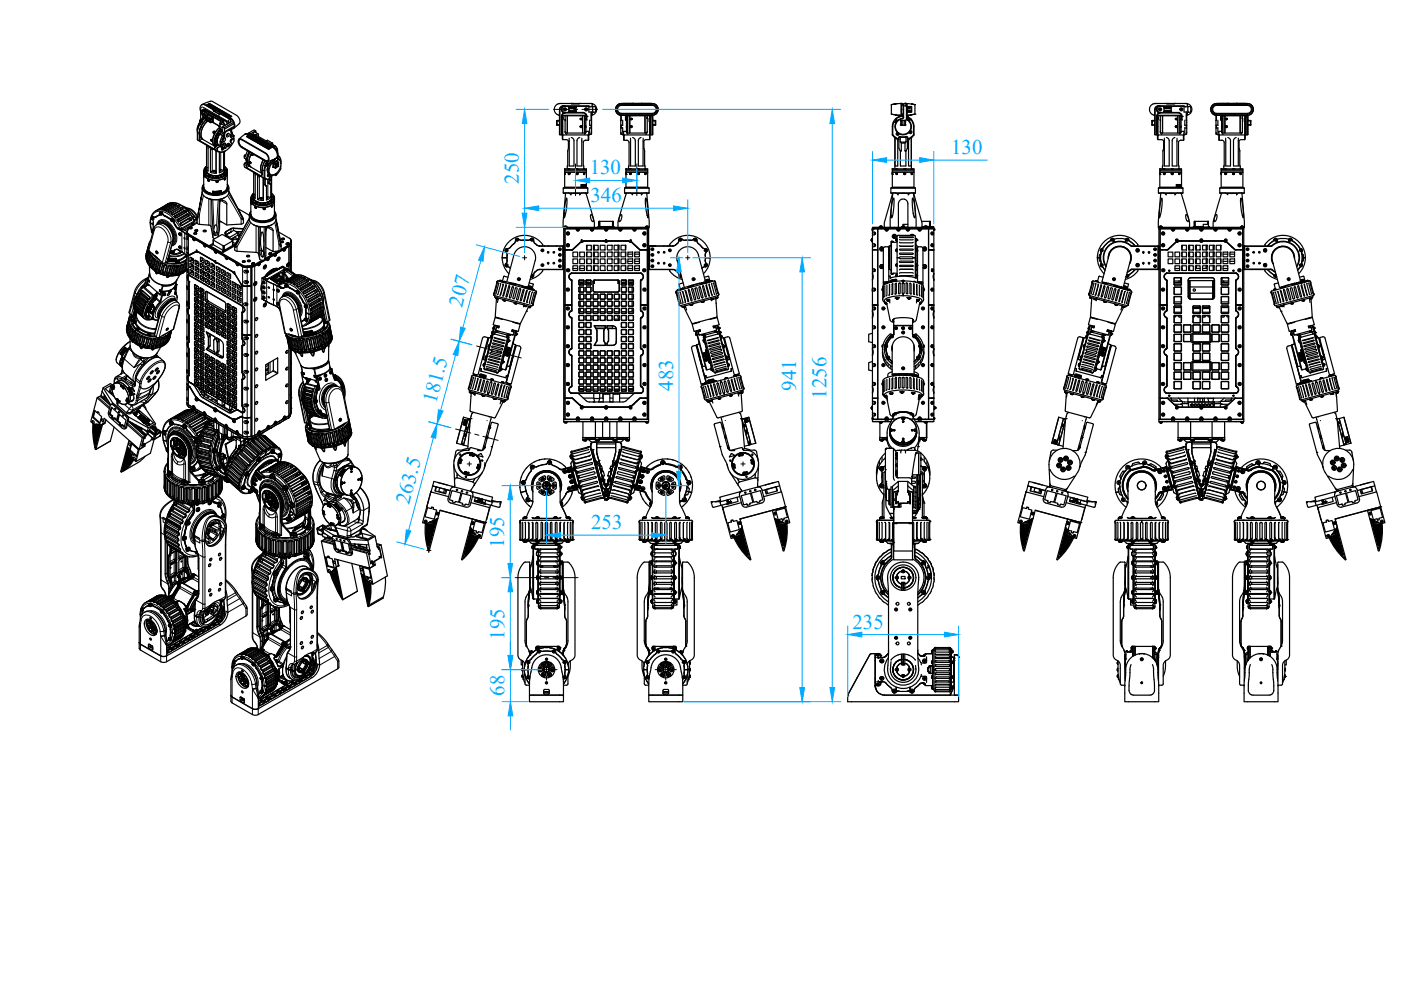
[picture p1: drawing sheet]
<svg xmlns="http://www.w3.org/2000/svg" width="594mm" height="420mm" viewBox="0 0 594 420" stroke-linecap="round" stroke-linejoin="round" font-family="sans-serif">
<defs><g id="words">
<g font-size="8.9" fill="#0af">
<text x="403.3" y="65.3">130</text>
<text x="219.9" y="78" transform="rotate(-90 219.9 78)">250</text>
<text x="250" y="74">130</text>
<text x="250.4" y="85.8">346</text>
<text x="196" y="130.4" transform="rotate(-75 196 130.4)">207</text>
<text x="285.4" y="165.7" transform="rotate(-90 285.4 165.7)">483</text>
<text x="337.6" y="165.7" transform="rotate(-90 337.6 165.7)">941</text>
<text x="185" y="171.4" transform="rotate(-75 185 171.4)">181.5</text>
<text x="350.4" y="169.1" transform="rotate(-90 350.4 169.1)">1256</text>
<text x="173.5" y="214" transform="rotate(-75 173.5 214)">263.5</text>
<text x="250.7" y="224.4">253</text>
<text x="213.8" y="232.3" transform="rotate(-90 213.8 232.3)">195</text>
<text x="361.5" y="266.5">235</text>
<text x="213.9" y="271.3" transform="rotate(-90 213.9 271.3)">195</text>
<text x="214" y="295.1" transform="rotate(-90 214 295.1)">68</text>
</g>
</g></defs>
<!-- layer: Visible -->
<g fill="none" stroke="#000" stroke-width=".51">
<path d="M83.7 55.9v3.3l8.7 5.1M83.7 59.2l.4 .3M84.6 52.7l.2 .1M84.6 51.1v.9M84.6 51.3l.4 .2M84.6 52.7l-.9 3.2M84.6 51l.5 .2M84.7 52.7l-.7 1.7-.3 1.7M84.9 58.2l.8 .7M84.9 51.7l-.9 1.6-.4 1.8M85 51.6l-1 1.8-.3 2.4M85 50.8l-.4 .3"/>
<path d="M85 50.8h.1M85.1 54h.1M85.1 54l-.6 2.2 .5 2.2M85.1 51.2l-.2 .4M85.1 51.1l-.2 .6M85.4 53.4h.1M85.4 53.4l-.3 .6M85.5 51.4l.3 .1-1 1.3M85.5 51.4l.1 .2M85.6 44.4h1.2l3.8 2.2-.1 .4 1.2 .6 1.1 .7 .6-.1M85.6 44.4l-.8 1.2 .3 1.7M85.7 44.4l2.2-1.1 2.1-.3 10.5 6 1 1.4 .3 1.2a2.58 2.58 0 0 1-1.8 2.1l-1 .7 .4-.5 .1-1.3-.6-1.4-1-1.1-.8 .2-5.9-3.7h-.6l-3.9-2.3z"/>
<path d="M85.7 58.9h.1M85.7 58.9l5.7 3.3M86 47.2l-.3 .9M86.1 47.2h.1M86.1 47.2h-.8l-.2 .5M86.1 47.2a1.57 1.57 0 0 0 .2 2.5M86.2 46.9h.1M86.2 47.1l8.2 4.5M86.2 46.9l-.6-.1-.5 .4v4.1M86.2 46.9l-.1 .3M86.3 48.1a.71 .71 0 0 1 .8 .4 .71 .71 0 0 1-.1 .8l-.6-.4zM86.3 49.7l.2 .1"/>
<path d="M86.3 49.7l-.7 .6-.1 1.4-.7 1.1M86.3 46.3l-.9 .5M86.4 46.3l.8 .1 7.5 4.3M86.5 49.8l-.5 .3-.1 .9M86.5 48l.1 .7 .6 .4M86.6 49.8h-.1M86.7 46.6h.1M86.7 46.6v.2M86.7 46.8l8.1 4.5M86.7 46.6l.4 .1M86.7 49.8l.1 .1M86.7 49.8l.6 .4"/>
<path d="M86.7 49.8a1.55 1.55 0 0 1-.6-2.4l8.1 4.5 1 1.4-1.2-.7M86.7 46.8l-.6 .4M86.8 50.1v.1M86.8 49.9v.2M86.8 48.2l.4 .6M86.8 49.9l.5 .3M86.9 49.9h.1M87 50.1l-.2 .1M87.1 46.7l7.8 4.6M87.1 50.1h.1M87.1 46.7v.2M87.1 50.1l-1.6 1.3"/>
<path d="M87.1 50l-1.5 1.3M87.2 49.2v.4l2 1.2M87.2 49.2l.2-.1 2 1.4M87.2 50.3v.4l2.2 1.3 1-.4M87.2 49.2l2.2 1.3M87.2 50.7l2.3 1.2M87.3 50.2l2.3 1.3-.4 .1zM87.4 50.8a8.5 8.5 0 0 0-2.9 7.8l.4 1.2M87.4 50.9l-2.1 2.5M87.7 50l-.4 .2M87.8 44.4l1.2-.4zM87.8 48.5l.1 .1"/>
<path d="M87.9 48.6v.2M88.1 48.4l-.7 .7M88.1 51.3a6.7 6.7 0 0 0-2.4 7.5l.3 .3M88.2 44.7l1.3-.4zM88.7 44.9l1.2-.4zM89 44l-.7 .3h.2M89.1 45.2l1.3-.4zM89.2 50.8h.3M89.4 59.2l.5 .1v.7l-.5-.4zM89.5 44.3l-.8 .2h.3M89.6 59.5l.2 .2M89.6 45.4l1.2-.3z"/>
<path d="M89.6 59.3l.2 .4zM89.7 59.5l.1 .1M89.7 59.4l-.1 .1M89.7 59.4l.1 .3M89.7 59.4v.1M89.7 59.5h-.1M89.7 59.2h-.2M89.8 59.7h.1M89.9 59.6h-.1M89.9 51.7l3.2 2-.3-.4M89.9 44.6l-.7 .2h.2M90 51.6l.3 .2"/>
<path d="M90.1 59.7l-.2 .2M90.1 45.7l1.2-.4zM90.1 50.6v.5M90.2 51.1l-.6 .4M90.2 50.6l-.6 .2M90.3 49.7l-.9 .5M90.4 44.8l-.8 .3h.3M90.4 50l-1 .5M90.4 51.6l.1 .1M90.5 46.8v.1M90.5 50h-.1M90.5 46l1.3-.4z"/>
<path d="M90.5 56.4h.1M90.6 46.6h.6l2.3 1.5-.7 .2-2.2-1.3zM90.6 46.6h.1M90.6 56l.3-.1v.2l-.3 .2zM90.6 56v.1M90.7 56.2h.1M90.6 56.1l.1 .1M90.7 56.1v.1M90.7 56h-.1M90.7 56h.1M90.7 56v.1M90.7 55.9l.1 .1"/>
<path d="M90.8 56.2h.1M90.8 55.9l-.1 .1M90.8 56h.1M90.9 55.9h.1M90.8 45.1l-.7 .2h.3M90.9 55.9v.1M90.9 56h.1M90.9 56l-.1 .2M91 55.7h.1M91 46.3l1.2-.5zM91 55.7l.1 .5-.5 .2M91.3 45.4l-.7 .2h.2"/>
<path d="M91.5 46.5l1.2-.4zM91.6 59.8h.1a.41 .41 0 0 1 .1 .5 .41 .41 0 0 1-.6 .2l.1-.4M91.7 58.5h.4l-.4 .5zM91.7 59.8l.1 .1M91.8 45.6l-.8 .3h.3M91.8 59.8v.6l-.5 .2M91.9 46.8l1.3-.4zM91.9 45.9l-.4 .2h.2M92 45.9h.2M92 46.4h.2M92 59.9l.2 .9 .7 .9M92.1 59.7v.4"/>
<path d="M92.1 57.2l.1 .1M92.1 57.2l-.9 3M92.2 57.4h.1M92.3 58.4l-.2 1M92.4 57.2h.1M92.4 57.1v.1M92.4 56.6l.1 .1M92.4 57.1l.1 .1M92.4 56.6l-.3 .6M92.5 56.9v.1M92.5 56.9l-.1 .3zM92.5 57l-.1 .2"/>
<path d="M92.5 56.7l-.3 .6M92.5 56.7h.3l-.1 .6h-.5M92.5 56.7a.36 .36 0 0 1 .3 .5 .36 .36 0 0 1-.6 .1M92.5 57.9l-.4 1.4M92.6 57h.1M92.5 56.9l-.1 .2M92.5 57.1h.1M92.6 57l-.1 .1M92.7 56.7h.1M92.7 46.1l-.8 .3M92.8 56.6l-.1 .6-.4 .3M92.8 53.4v.1"/>
<path d="M92.8 53.5l.1 .1M92.8 47.3l1.3-.4zM92.8 53.4l.3 .3M93.1 46.4l-.7 .3h.3M93.2 54a6.7 6.7 0 0 0-2.6 7.6l.4 .3M93.2 54.3l1 .9M93.3 47.6l1.2-.4zM93.3 46.6l-.9 .4M93.3 46.6l.3 .1-1.2 .3M93.4 48.2l3.7 2.1 .8-.2 .6 .6 1 2.3-.2 1-.5 .6M93.5 52l.1 .7M93.5 48v.1"/>
<path d="M93.5 54.7a6.5 6.5 0 0 0-2.1 7.4M93.5 56.3l-.3 .4M93.5 56.3a4.1 4.1 0 0 0-.6 5.4l.4 .2M93.5 56.3h.1M93.6 56.3a4.1 4.1 0 0 0-.7 5.4M93.6 46.7l-.7 .2h.2M93.6 55.5h.1M93.7 55.5l-.1 .4M93.7 55.5l-.2 .6M93.7 55.4l-.4 .3 .1 1.4 .1-.6M93.7 55.4l.1-.4-1.4 1.7M93.7 55.4l-.1 .1"/>
<path d="M93.8 52.2v.4M93.8 47.8l1.2-.4-1 .6zM93.8 54.9l-.1 .6M93.8 54.9h.1M94.1 52.6l-.8 .4-.1 1.3M94.1 52.6l-.7-.6-.3 .5 .3 .5M94.1 46.9l-.8 .3h.3M94.2 48.1l1.3-.4zM94.3 58.7l.3-.2 .1 .2-.5 .7zM94.3 57.7l.7 .7-.1 .6-1.6 1.3zM94.3 53.8l.7 .4M94.4 51.6l1.1 1.5"/>
<path d="M94.5 47.2l-.7 .3 .2-.1M94.7 48.4l1.2-.4zM94.7 50.7l.5 .4zM94.8 57.9l.7 .7M94.8 57.9h.1M94.9 51.3h.1M95 47.5l-.7 .2h.2M95.1 56.3l-.3 1.6M95.1 56.3h.1M95.1 48.7l1.3-.4zM95.2 56.9l-.2 1.3M95.3 51.1l-.5 .2"/>
<path d="M95.3 51v.1M95.3 51.1h.1M95.3 51.1l.2 .1M95.3 51l1.1 1.6M95.4 56.5l-.1 .4M95.5 47.8l-.8 .2h.3M95.5 51.1l.9 1.5M95.5 58.6l.1 .4-.3 .8-1.2 .6M95.5 56l-.2 .5M95.6 48.9l1.2-.4zM95.9 48l-.7 .3h.2M96.1 49.2l1.2-.4z"/>
<path d="M96.1 48.3l-.4 .2h.2M96.1 48.2l.3 .1M96.1 48.8h.3M96.3 56.9l-.2 .4M96.4 56.8l.5-.3a.83 .83 0 0 1 .1 1.1 .83 .83 0 0 1-1 .3zM96.5 49.5l1.3-.5zM96.6 49h.2M96.6 56.6l-.6 1.1M96.8 52.3l.2-1.3 .9-.6 1 1.3 .4 1.4-.3 1.3-1.1 .3M96.8 48.5l-.7 .3M97 49.7l1.2-.4zM97.3 48.8l-.7 .2"/>
<path d="M97.5 49l-.5 .3h.3M97.5 49l.3 .1M97.6 51.9h-.4l-.2 .4M97.8 54.8h.1M97.8 54.8l.5 1.5M97.8 54.8h-.1M97.9 54.7l.4 1.4M97.9 59.1l-.2 .5M97.9 56.9l-.2 .5M98 55.2l-1.2 .1M98 55.8l.1 .2M98 55.9l.1 .1"/>
<path d="M98.1 56h.1M98.1 51.6l-3.8 2.2v2.2l.7 .3 .2-.4M98.1 56l.2 .3M98.2 56l.5 1.1M98.2 49.3l-.7 .3h.2M98.3 56.3l-.7 1.6 .3 .3 .4-.1M98.3 56.1h.1M98.3 58.8l-.7 1.1 .7 .8M98.4 59.2l.7-.4a4.6 4.6 0 0 1-2.4 4.4 3.4 3.4 0 0 1-4.5 .6M98.5 58.8l-.7 1.6M98.8 52l-3.8 2.2 .2 .6 3.8-2.2M98.8 54.2l-3.8 2.1"/>
<path d="M98.8 58.7l.3 .1M99 53.7l-3.8 2.2v-1.1M99.1 57.5h.1M99.1 57.5l-.8 .6M99.1 58.6l-.8 .2M99.1 58.6h.1M99.1 57.5v1M99.1 57.4l-.5-.3-1 .7M99.1 57.4v.6M101.2 59.1l.1-.1a1.36 1.36 0 0 1 1.8 .3l9.8 5.7 1.1 1.9-.1 1.3-.6 .3-.7-.1-10.3-6-1.2-1.6zM101.6 59.2a2.22 2.22 0 0 0 1 3.1M103.7 57l2-.3 5.9 3.8 .6-.1"/>
<path d="M103.7 57l-2.4 2M103.8 57l1.8-.6 .8 .3 10 5.8 1 1.1 .5 1.3a1.9 1.9 0 0 1-.8 2.2M103.8 57l1.8-.3 3.8 2.1M104.5 57.9l1.3-.7zM105 58.1l1.2-.6-.9 .7zM105.1 58.2h-.1M105.1 57.8l-.6 .1M105.5 58.4l1.2-.7-1 .8zM105.5 58.4h.1M105.5 58l-.5 .2M105.9 58.7l1.3-.7-1 .8zM106 58.3l-.5 .1"/>
<path d="M106.4 58.9l1.2-.6-1 .8zM106.4 58.9v.1M106.5 58.6l-.6 .1M106.8 59.2l1.3-.6zM106.9 59.2h.1M106.9 58.8l-.5 .1M107.3 59.4l1.2-.6-1 .8zM107.3 57v.2M107.4 56.8l-.5 .2M107.4 56.8l-.1 .2M107.4 59.1l-.5 .1M107.6 57.1l.8 .1 7.5 4.3"/>
<path d="M107.6 57.1l-.3 .2M107.8 59.7l1.2-.6-1 .7zM107.8 59.7v.1M107.9 59.4l-.6 .1M107.9 57.4l7.5 4.4M107.9 57.4h.1M107.9 57.4v.2M108.1 57.7l7.6 4.4 .8-.3M108.2 60l1.3-.6zM108.3 59.6l-.5 .2M108.4 56.2v-.7l-2.1 1.2M108.4 55.5l-.7-.4-2.8 1.6"/>
<path d="M108.6 56.1v.2M108.8 59.9l-.5 .1M109.3 59v.1M109.3 58.9h.7l2.3 1.4-.7 .2zM109.4 58.8l2.8 1.4v.2l4.4 2.7 1 2.2v1.1l-.5 .7M109.4 58.8h.1M109.4 56.8l-1.4-.9-.6 .9M109.6 57.1v.8M109.6 57.1l-.4-.4-.5 .6M112.8 59.7l.6-.3 2.2 1.3M236 51.3v1.6M236.1 52.9v.1"/>
<path d="M236.1 51.1v1.9M236.1 51.1v.2M236.1 53l.2 .1M236.2 52.9l1 .1M236.2 53.1l1 .2M236.3 51.1h-.2M237.2 50.9l-1 .2M237.2 51.2l-1 .1M237.2 50.9h.1M237.2 51.2h.1M237.7 43.9l-.8 .1M238.2 54.9h.2"/>
<path d="M238.2 52.4h.2M238.3 48.9h.1M238.4 48.9h10.2M238.4 49.8l.4-.2v.9l-.4 .2M238.6 50.5l-.2 6.7M238.6 49.1v.5M238.7 44.9h.1M238.7 44.9l-.8 .3-.7 1.2v10.6l.8 .2M238.7 44.9h10.7l1 .4M238.7 44.9l.1 .2M238.7 45.1l-.7 .2-.6 1.1v10.8M238.8 45.1a1.51 1.51 0 0 0-.8 1.4 1.51 1.51 0 0 0 1.1 1.3"/>
<path d="M238.8 45.1h.1M239 44.9v.1M239.1 47.8l.3 .1M239.1 47.8l-.9 .8-.2 .8v7.8M239.1 48l-.8 1-.3 8.2M239.4 47.8v.1M239.5 47.9h7.7l.9 .4 .4 .5M239.6 44.9a1.49 1.49 0 0 0-1.5 1.5 1.49 1.49 0 0 0 1.5 1.5M239.6 55.8l.7 .6h7.5l.6-.5M239.6 50.7h.1M239.7 50.7l-.1 .5M239.7 50.8l-.1 .4"/>
<path d="M239.7 50.7h-.1M239.7 47.9h-.3M240.2 57l-.6-1v-6.9h-1v10.1M240.6 49.1v7.3M241 45.4h.1M241.1 47.3h.1M241.1 45.5l.1 .1M241.2 46.8h3v.4l-2.8 .2zM241.3 45.5l.1 .1M241.3 45.5h2.9M241.3 45.5l-.1 1.3M241.3 45.2l.1 .2"/>
<path d="M241.3 58.6l.1 1.2M241.4 59.8h.1M241.4 47.2h2.8M241.4 47.4l-.1 .2M241.4 47.2l-.3 .1M242.2 43.9h-4.8l-1.1 .3a2.49 2.49 0 0 0-1.2 2.7 2.49 2.49 0 0 0 2.1 2l-.3-.1M242.2 43.9h3.6M242.2 43.9h.9M242.3 58.3l.8 .5 .3 .7v10.9h-2v-10.6M243.2 43.9h.1M243.2 43.9h2.6M244 47.4l.2 .2"/>
<path d="M244.2 45.2l-.2 .2M244.2 45.5v.5h-3M244.2 45.5l-2.8 .1M244.2 47.2l.2 .1M244.2 46v.8M244.4 47.3h.1M244.4 45.4l-.2 .2M245.8 43.9h4.9M245.8 58.3l-.8 .4-.3 .9v10.8h2v-11.8M246.1 50.4v.1M246.1 50.5l.4 .2 .3-.2M246.3 50.5h.1"/>
<path d="M246.3 50.4h.3l-.3 .1M246.3 50.3l.4 .1zM246.4 50.4l.2 .1M246.8 50.4v.1M247 49.1h-7.4M247 49.1v7.3M247 49.1h.9v7.3v-7.3a.67 .67 0 0 1 .6 .4 .67 .67 0 0 1-.1 .7v3.8M248.2 59.5h1.2M248.4 50.3v.4v-.3M248.4 53.4v.6M248.4 54v1.7M248.4 55.8v.1"/>
<path d="M248.4 55.9l-.6 1.1M248.4 55.9v-.2h1.2l-.2 3.8M248.4 50.2v.1M248.4 50.2h.2M248.5 59.5l-.7 .1-.5 .7 .2 11.3M248.5 48.9h.1M249.4 59.5v-2.3h-10.8v2h1.8l.6 .7-.5 11.7M249.6 56.9l-.2 .3M250 45.3l-10.4-.2a1.31 1.31 0 0 0-1.3 1.3 1.31 1.31 0 0 0 1.2 1.3h7.7a1.88 1.88 0 0 1 1.6 2.2v1l-.2-2M250 54.1v2.4M250 53.1h.8v1.2h-.8M250 50.9v2.4"/>
<path d="M250.4 43.9h.3M250.6 47.5v9.4M250.7 56.9l-1.1 .3M250.7 43.9h.4M250.8 56.2l-.2 .7M250.8 47.5v3.7M251.1 45.3v-1.4l1.4 1 .5 1.4-.5 1.6-1.4 .9v-1.3M251.1 48.8l-.3 .1M251.5 45.3h-1.8v2.2h1.8M251.5 45.1h.9l.2 .6-.2 1.9h-.9l-.2-.6zM261.8 44.6l1.5-.7-1.7 .9-.5 1.8 .7 1.6 1.6 .7-1.4-.6-.8-1.1v-1.6zM262.1 45l1.3-.6h13.4l1.3 .7 .4 1.6-.7 1.2-1.2 .5h-13.1l-1.1-.4-.7-.8-.1-1.1z"/>
<path d="M262.4 45.2l1.2-.5h13a1.7 1.7 0 0 1 1.7 1.7 1.7 1.7 0 0 1-1.8 1.7h-12.9a1.7 1.7 0 0 1-1.6-1.1 1.7 1.7 0 0 1 .4-1.8zM263.2 48.9v2.3l.2-2.3M263.2 53.1l.1 1.2zM263.2 56.2l.2 .7M263.2 51.2v1.9h.8M263.2 43.9h.1M263.4 56.9l1 .3M263.7 43.9h7.1M263.7 48.9h12.7M263.9 43.9l.3 .1zM264 48.9h.1M264 50.9v2.4"/>
<path d="M264 54.1v2.4M264 54.3h-.8l.2 2.6M264.3 43.9h7.6M264.4 48.9h11.3l.3 8.3M264.4 56.9l.2 2.6M264.5 43.9l.3 .1zM264.6 59.5h1.3M265.1 43.9l.3 .1zM265.2 49.4h.1M265.3 48.9l-.1 .5M265.4 50.2h.2M265.5 48.9l-.3 2v-1.5"/>
<path d="M265.6 59.5l.7 .1 .4 .7-.2 11.3M265.6 53.4l.1 .6zM265.6 50.7v2.7M265.6 55.8l.1 .1M265.6 55.9l.6 1.1M265.6 55.9v-.2h-1.2l.2 1.5M265.6 50.2v.1M265.7 55.9l.5 .5M265.7 53.4l-.1 2.3M265.7 50.3l-.1 .4M265.7 50.4v.3M265.7 43.9l.3 .1z"/>
<path d="M266.3 43.9l.3 .1zM266.9 43.9l.3 .1zM267 49.1h7.4M267 49.1v7.3M267 49.1h-.9v7.3v-7.3a.67 .67 0 0 0-.6 .4 .67 .67 0 0 0 .2 .7l-.1 .5M267.3 50.4v.1M267.3 50.5l.3 .2 .4-.2M267.5 43.9l.3 .1zM267.5 50.3l.3 .1zM267.5 50.5h.1M267.5 50.4l.3 .1M267.5 50.4h.1"/>
<path d="M267.6 50.4h.1M267.6 50.4h.2M267.6 50.4l.2 .1M267.8 50.5h.1M267.8 50.4h.1M268 50.4v.1M268.1 43.9l.3 .1zM268.2 58.3l.8 .4 .4 .9v10.8h-2v-11.8M268.7 43.9l.3 .1zM269.3 43.9l.3 .1zM269.9 43.9l.3 .1zM270.5 43.9l.3 .1z"/>
<path d="M270.9 43.9h.1M270.9 43.9h5.5M271.1 43.9l.3 .1zM271.7 43.9l.3 .1zM271.8 58.3l-.8 .5-.3 .7v10.9h2v-11.8M271.9 43.9h4.8l1.2 .4 1 1.3-.2 2-.8 .9-1.2 .4h-12.7M271.9 43.9h-8.6l-1 .4a2.49 2.49 0 0 0-1.1 2.7 2.49 2.49 0 0 0 2.3 1.9h.5M271.9 43.9h3.9M272.3 43.9l.3 .1zM272.9 43.9l.3 .1zM273.5 49.1v7.3M273.5 43.9l.3 .1z"/>
<path d="M273.8 57l.6-1v-6.9h1l.2 8.1M274.1 43.9l.3 .1zM274.4 49.8v.4zM274.4 55.8l-.6 .6h-7.6M274.7 43.9l.3 .1zM275.3 43.9l.3 .1zM275.4 59.2h-1.7l-.7 .7 .5 11.7M275.4 59.2v-2h-10.8v2.3M275.4 51.6v7.6M275.4 49.1v1.2M275.6 50.5l-.4-.2v1.3l.4 .1M275.6 54.9h.2"/>
<path d="M275.6 52.4h.2M275.9 43.9l.3 .1zM276 48.9v8.3M276.1 48.9h.1M276.6 48.9v8.3M276.8 50.9l1.2 .2M276.8 51.2l1 .1M276.8 48.9v6.7a.97 .97 0 0 1 .2 1 .97 .97 0 0 1-1 .6M276.8 50.9h.1M276.8 53h.1M277.2 44l1.2 .7 .6 1.4-.4 1.7-1.4 1M277.8 44.2a2.49 2.49 0 0 1 .1 4.3"/>
<path d="M277.8 52.9l-1 .1M278 51.1v1.9M278 53l-1.2 .3M378 44.4v4M378 48.4l1.8 .5h2.3M378 48.4l4.1 .5M378.4 57.2l1.2 1.2 1.6 .8a.76 .76 0 0 1-.2-.9 .76 .76 0 0 1 .7-.4h2.7a.77 .77 0 0 1 .6 .5 .77 .77 0 0 1-.2 .8l-.4-1.1-3.2 .2v4.6l.6 1.1M378.6 57.2h-.2M378.6 57.1l2.4 1.8M378.9 51.6l.2 .1M378.9 51.6l-.5 1.6v4M379.1 51.7l.8 .3"/>
<path d="M379.1 51.7l-.5 1.5v4M379.1 58l.4 .8v12.8M379.4 58.3l.1 1.3M379.8 50.3l.1 .2M379.8 50.3l-.9 1.3M379.9 58.6l.8 1.1v10.7h-1.2M379.9 50.5l.6 .7M380.3 44h.1M380.5 56.1a.65 .65 0 0 0-.5 .8 .65 .65 0 0 0 .7 .5 .65 .65 0 0 0 .6-.7M381.4 48.9l-.3 .6M381.6 48.9l-.1 .4M381.6 58.1l.4 .1"/>
<path d="M381.8 58.2v2l.4 .4M381.8 51.2l.2 .1M382 52.9l-.2 .1M382 50.9l.1 2.1M382.1 43.9h-.3M382.1 51.1h.5v2l-.6-.2zM382.3 48.9h.1M382.2 43.9v5M382.2 43.9h.1M382.2 43.9l-4.2 .5 1.8-.3M382.2 53.1l-.2 .2M382.2 47.1h.1"/>
<path d="M382.2 43.9l.6 .2 .2 .6M382.4 48.9h.1M382.5 44h.1M382.6 51.1h1.2M382.6 53.1h.8M382.6 44l.4 .7M382.8 48.6l.1 .1M383 44.7v3.4M383 48.1l-.2 .5-.6 .3M383 48.9l-.2 .2M383 48.3l-.7 .8M383 48.1l-.1 1.9a3.5 3.5 0 0 0-3.5 3.7 3.5 3.5 0 0 0 3.9 3.3 3.5 3.5 0 0 0 3.1-4.1l-.6-1.3-1.2-1.3-.2-5.4v5.6a3.3 3.3 0 0 1 1.6 4.8 3.3 3.3 0 0 1-5 .9 3.3 3.3 0 0 1-.2-5l2.1-.9 .3-.5"/>
<path d="M383 45.1l.2-.2v4.9M383 44.8l.3-.7 .9-.2 .1 1M383 49.3l-1.6 .3-1.4 .9M383 49.1l-1.7 .3-1.5 .9M383.2 44.9h1.2h-.6M383.4 51.1v2l.4-.1M383.8 43.9h.8v1.2M383.8 43.9l-.6 .2-.2 .6M383.8 53.1l.1 .2M383.8 43.9h.4M383.8 43.9l4.2 .5M383.8 51.1v1.9"/>
<path d="M383.9 50.9l-.1 .2M383.9 50.9h.1M384 52.9l.2 .1M384.1 51.2l-.1 .1M384.1 51.2h.1M384.2 58.2v2l-.5 .4M384.4 58.1l-.5 .1M384.6 49.6l.4 .2M384.6 45.1h2v.6h-.3M384.6 45.2l1.2 .4v.4l-.8-.1-.3 .4 .3 .5h.8v.4l-1.2 .4M384.6 45.5h1.1M384.6 45.4v.1"/>
<path d="M384.6 45.2h.1M384.6 48.9l.3 .6M384.6 47.6v1.2M384.6 48.9l3.4-.5-1.8 .5zM384.6 49.4l.5 .2M385 46.8h.1M385 49.8l-.3 .8M385 45.9v.9M385 45.9h.1M385.1 49.6l-.1 .2M385.1 49.6a4.6 4.6 0 0 1 2.5 4.1v3.5M385.3 59.8h.1"/>
<path d="M385.3 45.4l.8 .1 .2 1.3-.3 .6h-.7M385.7 47.2l-1.1 .1M386.1 55.4a.65 .65 0 0 1 .6 .5 .65 .65 0 0 1-.5 .7 .65 .65 0 0 1-.8-.4M386.1 58.6l-.8 1.2M386.2 50.7l-.7 .5M386.2 50.7l1.1 2.4 .1 4.1M386.2 44.1l1.8 .3zM386.3 47h.3v.6h-2M386.3 50.5l-.1 .2M386.5 58.3l-.1 12.1h-1.1v-10.6M386.6 45.7v1.3M386.8 58l-.3 .8v12.8"/>
<path d="M387.4 57.2h.2M387.4 57.1l-2.4 1.8M387.6 57.2l-1.3 1.2-1.5 .8v3.7l-.7 1.1M388 44.4v4M488.5 51.1v1.9M488.5 53l1.1 .3M488.6 52.9l1 .1M489.6 50.9l-1.1 .2M489.6 51.2l-1 .1M489.6 51.2h.1M489.6 50.9h.1M490.1 43.9l-.8 .1"/>
<path d="M490.6 54.9h.2M490.6 52.4h.2M490.7 48.9h.1M490.7 48.9h10.2M490.8 49.8l.4-.2v.9l-.4 .2M491 50.5v6.7h-.2M491 49.1v.5M491.1 44.9l-1.2 .6-.3 .9v9.3a.91 .91 0 0 0-.1 1 .91 .91 0 0 0 .9 .5M491.1 44.9h10.6l1 .4M491.1 45.1h.1M491.1 45.1l-.7 .2-.6 1.1v10.8M491.1 44.9l.1 .2"/>
<path d="M491.1 45.1a1.51 1.51 0 0 0-.7 1.4 1.51 1.51 0 0 0 1 1.3M491.2 45.1h-.1M491.4 44.9v.1M491.4 47.8l.1 .2M491.5 47.8l-.9 .8-.2 .8v7.8M491.5 48l-.8 1-.3 8.2M491.7 47.9l-.2 .1M491.8 47.8v.1M491.9 47.9h7.6l1 .4 .4 .5M491.9 44.9a1.49 1.49 0 0 0-1.5 1.5 1.49 1.49 0 0 0 1.5 1.5M492 55.8v.1M492 56l.6 1"/>
<path d="M492 56v-6.9h-1v10.1M492.1 50.7h.1M492.1 50.7l-.1 .5 .1-.4M492.1 47.9h-.3M493 49.1v7.3M493.4 45.4l.2 .2M493.6 46.8h3v.4l-2.8 .2zM493.6 47.2l-.2 .1M493.7 45.5h2.8M493.7 45.5l-.1 1.3M493.7 47.2h2.9M493.7 45.5h2.9"/>
<path d="M493.7 45.2h.1M493.7 45.2l.1 .2M493.8 47.4l-.1 .2M494.6 43.9h-4.8l-1.3 .4a2.49 2.49 0 0 0-1 2.7 2.49 2.49 0 0 0 2.1 1.9l-.3-.1M494.6 43.9h3.6M494.6 58.3l.8 .4 .4 .9v10.8h-2l-.1-11.8M496.4 47.4l.1 .2M496.5 45.5l.1 .5h-3M496.5 45.2l-.1 .2M496.6 47.2l.2 .1M496.6 46v.8M496.8 45.4l-.2 .2"/>
<path d="M498.2 43.9h4.9M498.2 58.3l-.9 .5-.2 .7v10.9h2v-10.6M498.4 50.4v.1M498.5 50.5l.3 .2 .4-.2M498.7 50.5h.1M498.7 50.4h.3l-.3 .1M498.7 53.7h.1M498.7 53.6h.3l-.3 .2M498.7 53.6v.1M498.7 50.3l.3 .1zM498.7 50.5h.2M499.1 59.8h.1"/>
<path d="M499.1 58.6v1.2M499.2 50.4v.1M499.4 49.1h-7.4M499.4 49.1v7.3M499.4 49.1h.9v7.3v-7.3h.5v4.9M500.6 59.5h1.2M500.8 50.3v.4v-.3M500.8 55.9l-.6 .5h-7.6l-.6-.5M500.8 53.4v.6M500.8 54v1.7M500.8 55.8v.1M500.8 55.9l-.6 1.1"/>
<path d="M500.8 55.9v-.2h1.2l-.2 3.8M500.8 50.2h.2M500.8 50.2v.1M500.9 59.5l-.8 .1-.4 .7 .2 11.3M501.8 59.5v-2.3h-10.8v2h1.8l.6 .7-.5 11.7M502 56.9l-.2 .3M502.4 45.3l-10.5-.2a1.31 1.31 0 0 0-1.3 1.3 1.31 1.31 0 0 0 1.3 1.3h7.6a1.88 1.88 0 0 1 1.7 2.2v1l-.3-2M502.4 54.1v2.4M502.4 53.1h.8v1.2h-.8M502.4 50.9v2.4M502.8 43.9h.3M503 47.5v9.4"/>
<path d="M503 56.9l-1 .3M503.1 43.9h.4M503.2 56.2l-.2 .7M503.2 47.5v3.7M503.5 45.3v-1.4l1.3 .8 .6 1.5-.5 1.7-1.4 .9v-1.3M503.5 48.8l-.3 .1M503.8 45.3h-1.7v2.2h1.7M503.9 45.1h.9v2.5h-.9zM514.1 44.7l1.6-.8-1.7 .9-.6 1.5 .7 1.8 1.6 .8-1.4-.6-.7-1-.1-1.3zM514.4 45.1l1.3-.7h13.5l1.2 .6 .5 1.5-.5 1.2-1.4 .7h-13.2l-.9-.3-.8-.9-.2-1zM514.7 45.2l1.2-.5h13a1.7 1.7 0 0 1 1.7 1.7 1.7 1.7 0 0 1-1.7 1.7h-13a1.7 1.7 0 0 1-1.5-1.1 1.7 1.7 0 0 1 .3-1.8zM515.6 48.9v2.3l.2-2.3"/>
<path d="M515.6 53.1l.1 1.2zM515.6 56.2l.2 .7M515.6 51.2v1.9h.8M515.6 43.9h.1M515.8 56.9l1 .3M516.1 43.9h7.1M516.1 48.9h12.6M516.3 43.9l.3 .1zM516.4 48.9h12.1M516.4 48.9h.1M516.4 50.9v2.4M516.4 54.1v2.4"/>
<path d="M516.4 54.3h-.8l.2 2.6M516.7 43.9h7.5M516.7 48.9h11.4l.3 8.3M516.8 56.9l.2 2.6M516.9 43.9l.3 .1zM517 59.5h1.2M517.5 43.9l.3 .1zM517.6 49.4h.1M517.7 48.9l-.1 .5M517.8 50.2h.2M517.9 48.9l-.3 2v-1.5M517.9 59.5l.8 .1 .4 .7-.2 11.3"/>
<path d="M518 53.4l.1 .6zM518 50.7v2.7M518 54v1.7M518 55.8l.6 .6h7.6l.6-.5M518 50.2v.1M518.1 50.3l-.1 .4M518.1 50.4v.3M518.1 53.4v.6M518.1 43.9l.3 .1zM518.6 57l-.6-1.3h-1.2l.2 1.5M518.7 43.9l.3 .1zM519.3 43.9l.3 .1z"/>
<path d="M519.4 49.1h7.4M519.4 49.1v7.3M519.4 49.1h-.9v7.3v-7.3h-.5v1.6M519.6 50.4v.1M519.7 50.5l.3 .2 .4-.2M519.9 43.9l.3 .1zM519.9 50.3l.3 .1zM519.9 50.5h.1M520 50.4l-.1 .1h.3M520 50.4h.1M520.1 50.4h.1M520.1 50.5h-.2"/>
<path d="M520.1 50.5h.1M520.2 50.4h.1M520.4 50.4v.1M520.5 43.9l.3 .1zM520.6 58.3l.9 .5 .3 .7v10.9h-2l-.1-11.8M521.1 43.9l.3 .1zM521.7 43.9l.3 .1zM522.3 43.9l.3 .1zM522.9 43.9l.3 .1zM523.2 43.9h.1M523.3 43.9h5.4M523.5 43.9l.3 .1z"/>
<path d="M524.1 43.9l.3 .1zM524.2 58.3l-.8 .4-.4 .9v10.8h2.1v-11.8M524.3 43.9h5l1.6 1 .5 1.2-.3 1.6-1 .9-1.6 .3M524.3 43.9h-8.6l-1.1 .4a2.49 2.49 0 0 0-1.1 2.7 2.49 2.49 0 0 0 2.4 1.9h.5M524.3 43.9h3.9M524.7 43.9l.3 .1zM525.3 43.9l.3 .1zM525.9 43.9l.3 .1zM525.9 49.1v7.3M526.2 57l.6-1v-6.9h1l.2 8.1M526.5 43.9l.3 .1zM526.8 50.2v-.4v.4"/>
<path d="M526.8 55.8v.1M527.1 43.9l.3 .1zM527.7 43.9l.3 .1zM527.8 59.2h-1.8l-.6 .7 .5 11.7M527.8 59.2v-2h-10.8v2.3M527.8 51.6v7.6M527.8 49.1v1.2M528 50.5l-.4-.2v1.3l.4 .1M528 54.9h.2M528 52.4h.2M528.3 43.9l.3 .1zM528.4 48.9v8.3"/>
<path d="M528.5 48.9h.1M529 48.9v8.3M529.2 51.2l1 .1M529.2 48.9v6.7a.97 .97 0 0 1 .1 1 .97 .97 0 0 1-.9 .6M529.2 50.9h.1M529.2 50.9l1.2 .2M529.2 53h.1M529.6 44l1.2 .8 .6 1.3-.4 1.7-1.4 1M530.2 44.2l.1 .1a2.51 2.51 0 0 1-.1 4.2M530.2 52.9l-1 .1M530.4 51.1v1.9M530.4 51.1v.2"/>
<path d="M530.4 53l-1.2 .3M530.4 51.3v1.6M530.4 52.9v.1M85.7 79.7v1.7M86.4 78.1a2.46 2.46 0 0 0 1.4 4.1 8 8 0 0 0 8.9-1.4 2.04 2.04 0 0 0-.3-2.7M86.4 79.4a4.4 4.4 0 0 0 5 2.9 4.4 4.4 0 0 0 5-2.9M86.4 72.8a4.4 4.4 0 0 0 5 2.9 4.4 4.4 0 0 0 5-2.9M86.4 73.6a4.4 4.4 0 0 0 5 2.9 4.4 4.4 0 0 0 5-2.9M86.4 72.3v7.2M86.4 78.2a2.72 2.72 0 0 0 2.4 4 7.4 7.4 0 0 0 7.7-1.7 1.92 1.92 0 0 0-.1-2.3M86.4 72.6l.1 .4M86.4 74.1l.1 .9z"/>
<path d="M86.4 72.6h.1M86.4 74.1l.1 .8M86.5 74.4h.1M86.5 74.3v.4zM86.5 74.5h.1M86.5 72.9l1.6 1.6M86.5 74.6h.1M86.5 74.5v.1M86.5 72.6l.9 .1M86.5 72.6a.44 .44 0 0 1 .6-.2 .44 .44 0 0 1 .2 .5h-.7M86.5 72.6h.1M86.5 72.7v.1"/>
<path d="M86.5 72.6h-.1M86.6 72.9l-.1 .1M86.8 72.7h.3zM86.8 72.7h.1M86.8 72.7v.1M86.8 72.8h.1M86.9 72.8h.1M86.9 72.7h.1M86.9 72.8h-.1M87 72.7h.1M87 72.7l.1 .1M87 72.8h.1"/>
<path d="M87 72.7v.1M87.1 72.8h-.3M87.2 70.8l-.6 .6-.2 1.2M87.2 70.8h.1M87.3 72.9l-.3-.4-.5 .2 .1 .2M87.3 70.8l.3 .3-.2-.3 .2-.2-.1 .4M87.3 72.7v.1M87.4 70.8v.1M87.6 61.5v.2M87.6 61.7v9.4h.6M87.6 61.7h.1M87.6 72.4l.4 1 .7 .5"/>
<path d="M87.6 71.9a3.2 3.2 0 0 0 4.1 2.7 3 3 0 0 0 3.5-2.7M87.6 70.5l-.4 .3M87.6 70.8v.1M87.6 72.5h.1M87.6 71.1l.7 1.4M87.7 61.6l.5 1.2v9.7M88.1 74.6l.6 .1M88.2 76.1h-.1M88.2 76.1h.3M88.2 74.5l-.1 .1M88.2 74.5h.1M88.3 76.3h.1"/>
<path d="M88.3 74.5h.1M88.3 76.2l.2 .4zM88.3 76.4l.1 .1M88.3 76.3l.2 .1M88.3 76.3l.1 .1M88.4 76.3h-.1M88.5 76.5h.1M88.5 76.6h.1M88.5 74.4h.1M88.5 74.5l.1 .1M88.5 76.5v.1M88.5 74.4l.4 .1z"/>
<path d="M88.5 76.4v.1M88.5 74.5h.1M88.6 73.8l.3 .2M88.6 74.5h-.1M88.6 74.8l3.2 .4M88.7 76.7l-.1 .1M88.7 74.4h-.2M88.8 74.5h.1M88.8 74.4h.1M88.7 74.5h-.1M88.7 76.4v.3M88.8 74.4l-.2 .2"/>
<path d="M89 74.6l.1-.1a.39 .39 0 0 0-.4-.3 .39 .39 0 0 0-.4 .4l.4 .1M89.1 74.5h.1M89.2 74.4l-.9-.2a.44 .44 0 0 1 .5-.1 .44 .44 0 0 1 .3 .5l-.4 .1M89.2 74.1l.9 .4M89.2 73.1l2.5 .4M89.3 74.2l1.3 .3M89.8 62.8l-.6 .6v9.7l.8-.6M90.2 72.7l.6-.2 .4 .3-.6 .2zM91.3 60.6h.1M91.2 60.1v.1M91.2 60.1v.6M91.2 60.7l.4 1.3"/>
<path d="M91.3 60.1l-.1 .1M91.3 60.1l.3-.3a.43 .43 0 0 1 .3 .6 .43 .43 0 0 1-.6 .3M91.4 60.3h.1M91.5 60.4h.1M91.5 60.1h.1M91.5 60.1l-.1 .2M91.5 74.9l.5-.2 .5 .2M91.5 60.2v.1M91.5 62l.9-.4 1.1 .5M91.6 62l-.8 1.1M91.6 60l-.2 .4zM91.6 60.1h.1"/>
<path d="M91.6 75h.1M91.6 60.1l-.1 .3M91.7 63.9v9.6l-.4-1.1-1.3 .1M91.7 77v.1M91.7 61.3l.4 .1-.4 .4zM91.7 75.2l.1 .1M91.9 75l.2 .1M91.9 74.9h.1M91.9 74.9h.3zM91.9 75h.1M91.9 76.9h.1M91.9 75h.2"/>
<path d="M91.9 74.9l.3 .1M91.9 77l.1 .1M91.9 76.9v.1M91.9 76.8l.4 .1-.2 .2zM91.9 77h.1M92.1 77h.1M92.1 77h-.1M92.1 75h.1M92.2 75h.1M92.2 63.8l-.1 .1a2.47 2.47 0 0 0 3.5 .1M92.2 77h.1M92.2 76.8v.1"/>
<path d="M92.2 77l-.2 .1M92.2 76.8l-.3 .1M92.2 76.8h.1M92.2 76.9v.1M92.4 75.1v.1M92.4 75.1a.36 .36 0 0 0-.4-.5 .36 .36 0 0 0-.3 .6M92.4 75.2l-.6 .1M92.4 75h.1M92.5 76.8v.1M92.5 76.8l-.5-.2-.3 .4M92.7 61.6h.1M92.9 61.7l1.2 .7"/>
<path d="M93 64.5v8.8l1.8-1.1M93 72.1l.7 .2-.7 .3M93.3 61l.6 .4M93.3 61l.3 .8 .8 .7M93.5 62.1l-1.2 .6-.1 1.1M93.5 62.1l.6 .3M93.5 74.2l-1.3 .3M93.6 74.1l-1 .4M93.9 62.3l.2 .2M94.1 60.4l-.3 .1v.5l.3 .4M94.1 61.4h.1M94.1 61.4l1.1-.7 .4 .1-.6 1.8"/>
<path d="M94.1 60.4v1M94.1 60.4h.1M94.1 62.4l.1 1.3 .8-.8M94.2 62.6l.2 .2-.4 .4M94.2 73.8l-.3 .2M94.4 62.5l.4 .3M94.4 62.3v.2M94.6 74h.1M94.7 62.7l-.7 .8M94.7 74.1a.34 .34 0 0 1 .3-.4 .34 .34 0 0 1 .3 .4l-.2 .1M94.7 60.9l-.2 .5h-.4M94.8 74h.1"/>
<path d="M94.8 74l.1 .1M94.8 64.3v7.9l-1.8-.3M94.9 73.9h.1M94.8 73.9h.4zM94.9 73.9l-.1 .1M94.9 74h.1M94.9 73.9v.2M94.9 73.9h.2M95 62.6l-.2 .2M95 62.6l.8 .1M95 62.8v.1M95 62.6h.1"/>
<path d="M95 60.7l-.6 1.6M95.1 74h-.2M95.1 73.9h.1M95.1 74h.1M95.1 73.9v.1M95.1 76.1l.1 .1M95.1 74l-.2 .1M95.1 76.2h.1M95.2 71.1v.3M95.2 72.5h.1M95.2 74.2l-2.8 1M95.2 70.5l.9 .9 .3 .7"/>
<path d="M95.2 72.4l-.4 1-.7 .5M95.2 64.2v8.1a4 4 0 0 1-5.5 2l-.7-.3a2.26 2.26 0 0 1-1.4-2.7M95.2 70.8l.4 .2-.4 .2M95.2 75.9h.2M95.2 75.9h.1M95.3 75.9h.1M95.3 75.7h.1M95.4 75.9h.1M95.4 75.7l-.1 .2M95.4 75.5l.2 .4-.4 .3zM95.4 75.7l-.1 .4zM95.4 75.5l.2 .3-.4 .5z"/>
<path d="M95.4 75.7h.1M95.4 75.7l-.2 .2M95.4 74h.1M95.4 75.7v.2M95.5 73.9h.1M95.5 75.5h.1M95.5 75.5h-.1M95.5 73.9l-.5-.2-.5 .2M95.5 73.9a.41 .41 0 0 0-.5-.3 .41 .41 0 0 0-.3 .5l.4 .1M95.5 72.2a.4 .4 0 0 1 .3-.5 .4 .4 0 0 1 .5 .4l-.1 .1M95.6 74l-.5 .2M95.7 72.1h.1"/>
<path d="M95.7 72v.1M95.7 71.9l.4 .1zM95.7 63.9l-.2 .1M95.8 72.1h.1M95.8 62.7l-1 .1M95.8 72v.1M95.8 62.7h.1M95.9 72h-.2M95.9 72h.1M95.9 72.1h.1M96 72h.1M96 72l-.1 .1"/>
<path d="M96.2 71.8h.1M96.2 71.8l-.8 .3M96.2 71.8h-.7a.42 .42 0 0 0 .2 .5 .42 .42 0 0 0 .6-.3M96.3 61.1l-.2 .5M96.4 72.1l-.1 .1M96.4 72.1l-.3 1.1-.5 .7M96.4 72.3v7.2M96.4 62h.1M96.5 62.1l.5-.6-1.1 .8M96.6 60.9l.2 .5M96.9 61.4h.1M96.9 61.4l.5 .3"/>
<path d="M97 79.7a3.8 3.8 0 0 1-3.6 4.8 6.7 6.7 0 0 1-7.6-2.5l-.1-.6M97.2 61l-.3-.2-.6 .4-.5 1.5M97.2 61l.3 .7M97.3 61.7l-.5 .5-.4-.2M97.4 61.7h.1M97.5 61.7h.1M98.3 60.7l-.8 1M98.3 60.7h.1M102.5 62.3l10 5.8M102.5 62.3a2.13 2.13 0 0 1-.7-3.2l.7 .2 10 5.7M103.6 66.4v.2M103.6 67h.1"/>
<path d="M103.6 67l.5 .3M103.7 65.8l-.1 1.2M103.7 70.7l8.3 4.8M103.7 65.8l-.1 .6M103.7 65.8h.1M103.7 70.7l8.7 5.1M104.1 67.2l.4 1.1M104.2 65.6l-.5 .2M104.5 67.8h.1M104.5 68.3h.1M104.5 68.7l-.9 .8 .1 1.2M104.7 63.9l.3 .1"/>
<path d="M104.8 69.6l-.3 .6 .4 1.1M105 64l-.9 2.4M105.3 64.9h.1M105.3 64.8l-.7 2-.1 1.5M105.6 64.4l-.2 .4M105.7 68.6l.5 .1v.6l-.5-.2zM105.8 68.5v.1M105.8 68.5h.2M105.9 68.9h.1M105.9 68.7l.2 .4zM105.9 68.9l.2 .1M106 68.7l.1 .2"/>
<path d="M106 68.8l.1 .2M106 68.8h.1M106 68.7l-.1 .2M106 68.8l-.1 .1M106 64.6a4.9 4.9 0 0 0-.4 5.8M106 68.7v.1M106.1 69h.1M106.2 68.9h.1M106.2 68.9v.1M106.2 69h-.1M106.3 69.1l-.1 .2M106.7 65a4.9 4.9 0 0 0-.4 5.8"/>
<path d="M106.8 65.8h.1M106.8 65.1l-.2 .3 .2 .5 .6-.5M106.9 65.3l.3-.1v.3l-.3 .1zM106.9 65.5l.1 .1M107 65.6h.1M106.9 65.1l-.1 .6 .6-.3-.5 .4M107 65.5h.1M107 65.3l-.1 .2M107 65.3h.1M107 65.4v.1M107 65.3l.1 .1M107.1 65.3l-.1 .1"/>
<path d="M107.1 65.6h.1M107.1 65.3l.1 .1M107.1 65.4h.1M107.2 65.4h.1M107.2 65.4l-.2 .2M107.5 73l.1 9.6 .6 .1M107.7 73.1l.5 1.2v9.7l-.6-1.4M108.3 60l-.1 .1M108.7 60.2l1.2-.6-.9 .7zM109.2 60.5l1.2-.6-1 .7zM109.2 60.5v.1M109.2 60.2l-.5 .1"/>
<path d="M109.6 60.8l1.2-.7-.9 .8zM109.6 60.3l-.4 .3M109.7 60.3v.1M109.8 74.3l-.6 .7v9.6l.8-.6M110.1 61l1.2-.6-1 .8zM110.1 60.7l-.4 .1M110.5 61.3l1.3-.6zM110.6 61.3l-.1 .1M110.6 60.9l-.5 .2M111 61.6l1.2-.7-.9 .8zM111 61.6h.1M111.1 61.2l-.5 .1"/>
<path d="M111.5 61.8l1.2-.6-1 .8zM111.5 61.5l-.5 .1M111.7 75.4v9.6l-.1-.8M111.7 67.8a5 5 0 0 0-.5 5.8l-5.9-3.5-.6-.7-.2-1.1M111.9 62.1l1.3-.6-1 .7zM112 62.1l-.1 .1M112 72.4v3.1M112 75.5l.8 .5h1.4M112 61.8l-.5 .1M112.2 60.4l3.5 2.1 1.1 1 .9 2.2-.6 1.4M112.2 60.4h.1M112.3 75.8v2.5l.7 .8"/>
<path d="M112.3 60.3h.1M112.3 75.5h-.3M112.3 75.5l1.9 .5M112.4 62.4l1.2-.6zM112.4 70.3l.3 .1M112.4 68.2l-1 2.5-.2 3.4-.4 .5M112.4 70.3l-.4 2.1M112.4 61.9l-.4 .2M112.4 62.4h.1M112.4 61.9v.1M112.5 75.9v2.4l.5 .8M112.5 65a2.13 2.13 0 0 1 .8 3.2l-.8-.1"/>
<path d="M112.6 68.1h.9M112.7 70.4l-.4 1.6v3.5M112.8 62.6l1.3-.6-1 .8zM112.9 69.4h.4l-.5 .4zM112.9 62.3l-.5 .1M112.9 79.1h.1M112.9 68.7l-.7 1.5M113 79.1v5.7l1.8-1.1M113.3 68.5l-.2 .3M113.3 62.9l1.2-.6zM113.3 68.9a.81 .81 0 0 1 .4 1.1 .81 .81 0 0 1-1 .4M113.3 68.9l-.4-.2 .5 .3"/>
<path d="M113.4 62.9l-.1 .1M113.4 62.6l-.6 .1M113.4 68.9l-.2 1-.8 .4M113.7 76.1v1.6l1.1 .4M113.7 68.5l-.3 .4M113.7 63.2l1.3-.7zM113.8 73.7l-.4 .6M113.8 62.7l-.5 .2M113.8 73.7l-.3 .5 .1 .6 .8-.7M113.8 62.7v.1M114.1 73.9l-.7 .8M114.1 73.9l.5 .3"/>
<path d="M114.3 63.1l-.5 .1M114.8 78.1v5.6l-1.2-.3M114.8 78v.1M115.1 74.7l-.3 3.3M115.2 74.6v9.3M115.4 60.6l-.6 .3M115.4 61.7l.5 .4M115.4 67.8a5.7 5.7 0 0 0-2.1 4.4M115.5 67.8a4.9 4.9 0 0 0-1.7 5.8l.3 .3M115.6 60.7l-.5 .4M115.6 60.7l-.2 .5M115.7 70.9l.9 .2"/>
<path d="M115.7 69.3l.9 .4M115.7 74.3l-1.2 .5M115.8 74.3l-.8 .3a1.16 1.16 0 0 0-.9 1.5M115.9 71l.9 .3M115.9 68.9h.1M115.9 68.9l.9 .5M115.9 61.5l.5 .4zM116.3 74.1l.6 .3M116.4 67.4h.1M116.5 67.4l-.1 .2a5.8 5.8 0 0 0-2.3 6.1 1.74 1.74 0 0 0 2.5 .2M116.5 61.8h.1M116.5 61.9l1 1 .2 1.3"/>
<path d="M116.5 61.9h.1M116.5 61.9l1 1 .2 1M116.8 67.2l-.5 1M116.8 69.4v1.9M116.8 69.6v1.7M117 69.2l.1 .1M117.1 69.3l.1 1.7-.4 .3M117.1 67.1l-3.7 1.4M117.1 73.5l.1 .7-.3 .2v-.7M117.2 70.4l.4 .2M117.3 68.1l.7 .6M117.5 68.2v.3"/>
<path d="M117.6 68.9l-.9-.3-.1 .4 .4 .2M117.7 66.5v.9M117.7 67.4l.2 .3M117.8 66.2l.1-.2 .2 .3M117.8 69.2l-.2-.3v1.8l.2-.1M117.8 67.4l1 .6 .3 1.5M117.8 67.4l-.1-.2 .6 .4M117.8 69.2v1.4M117.9 65.9v.1M117.9 67.7a2.35 2.35 0 0 1 .8 3.7 3.8 3.8 0 0 1-3.7 2.8 3.4 3.4 0 0 1 .4-5.1l1-.9M118 68.7l.1 1.8M118.1 66.1l.8 1.1 .2 1.4"/>
<path d="M118.1 66.3l-.4 .8M118.1 70.5l-.3 .2M118.1 70.5h.1M118.1 66.3l.6 .7 .4 1.5M119.1 70.3v1.3l-1.9 2.6M238.8 79.8h10.4M238.8 79.8v2M239.4 71.6h2.1h-.4M239.4 71.6v.5h9.2v-.5h-1.1M239.4 79.6h9.2M239.4 73v6.4h7.1v-1.1h2l.1 1.1v-6.4M239.4 73h9.2"/>
<path d="M239.4 73v-.9h9.2v.9M239.4 71.6h.1M239.5 73.1v.9zM239.5 73.6h.1M239.5 74h.1M239.5 73.2h.1M239.5 73.4v.4zM239.5 73.2v.7M239.5 73.6v.1M239.5 73.4v.2M241 71.6h.1M241.2 73.6h.1"/>
<path d="M241.2 73.6l.1 .1M241.2 73.4l.2 .3zM241.3 73.6h.1M241.3 73.6v.1M241.3 73.4l.1 .3M241.3 73.4l-.1 .2M241.3 73.7h.1M241.3 73.4v.2M241.3 74h.1M241.3 73.2h.1M241.3 73.4h.1M241.3 73.2l.3 .4-.3 .3"/>
<path d="M244.4 71.6h.6M244.4 71.6h-3.2M244.5 73.6h.1M244.5 73.6l.1 .1M244.6 73.5l-.1 .1M244.6 73.4h.1M244.6 73.4v.1M244.6 73.4l.2 .1M244.7 73.7h.1M244.6 73.7h.1M244.7 73.2l-.4 .4 .4 .3M244.7 73.4h.1"/>
<path d="M244.8 73.7h-.1M244.8 73.5v.1M244.8 73.6v.1M244.8 73.6h.1M245 71.6h2.5M246.5 78.9h.1M246.5 79.4h.3M246.5 78.3h.3M246.8 78.3h1.7v1.1h-1.7zM246.8 78.8l.7 .1M246.8 78.5l1.1 .2M246.8 79.2h.4l-.4 .1"/>
<path d="M246.8 79.1h.6M246.8 78.7h.6M246.8 78.7v.3M246.8 78.7l.2 .1M246.9 78.7h.1M246.9 79.1h.1M246.9 79.2l1-.1-.5 .2M247 78.9l-.2 .2M247 78.8v.1M247 78.7h.9v.4M247.3 79.2h.1M247.4 78.7l.2 .1"/>
<path d="M247.4 78.3h.1M247.5 78.7l.1 .1M247.5 73.8l.2 .1M247.5 71.6h.3M247.5 71.6h.2M247.5 78.8h.1M247.5 78.9l-.1 .2M247.6 73.6v.1M247.6 73.6h.2M247.6 73.6h.1M247.6 73.2a.32 .32 0 0 1 .3 .4 .32 .32 0 0 1-.3 .3zM247.6 78.9l-.1 .2"/>
<path d="M247.6 73.4h.1M247.6 73.7h.1M247.6 73.4l.1 .4zM247.6 73.5l.1 .1M247.6 74h.1M247.7 73.6l-.1 .1M247.7 73.7h.1M247.7 73.2l-.2 .1M247.8 73.6l-.1 .1M247.8 73.6h.1M247.8 79.3h-.5M247.8 78.5l.2 .2"/>
<path d="M247.8 78.4h-1v.9h.4M247.9 79.1l-.1 .2M247.9 78.7l.1 .4M248 78.5l.3-.1v.9h-.3zM248 78.4v.9h.3M248 78.4h.4M248.2 78.3l-.3 1.1M248.3 78.4l.1 .9M249.2 79.8v2M264.8 79.8h10.4M264.8 79.8v2M265.4 71.6v.5h9.2v-.5h-4.2"/>
<path d="M265.4 79.6h9.2M265.4 73v6.4h9.2v-6.4M265.4 73h9.2M265.4 73v-.9h9.2v.9M265.4 71.6h.1M265.5 71.6h.1M265.5 73.1v.9zM265.5 73.6h.1M265.5 73.6v.1M265.5 73.4v.4zM265.5 73.2v.7M265.5 71.6h1.5"/>
<path d="M265.5 73.4v.2M267.1 71.6h.4zM267.1 71.6h.4M267.2 73.6h.1M267.2 73.6l.1 .1M267.2 73.4l.2 .3zM267.3 73.4h.1M267.2 73.5v.1M267.3 73.6h.1M267.3 73.6v.1M267.3 73.4l.1 .3M267.3 73.7h.1"/>
<path d="M267.3 73.4v.2M267.3 73.2l.3 .4-.3 .3M267.3 74h.1M267.5 71.6h2.9M270.4 71.6h.6M270.5 73.6h.1M270.5 73.6l.1 .1M270.6 73.4h.1M270.6 73.7h.1M270.6 73.4l-.1 .2M270.7 73.7h-.1M270.7 73.7h.1"/>
<path d="M270.7 73.2l-.4 .4 .4 .3M270.8 73.6h.1M271 71.6h.1M273.5 71.6h.3M273.5 71.6h.2M273.5 73.8l.2 .1M273.6 73.6v.1M273.6 73.6h.1M273.6 73.2a.32 .32 0 0 1 .3 .4 .32 .32 0 0 1-.3 .3zM273.6 73.4h.1M273.6 73.7h.1M273.6 73.4l.1 .4z"/>
<path d="M273.6 73.5l.1 .1M273.6 73.4v.1M273.7 73.6l-.1 .1M273.7 74h.1M273.7 73.2h.1M273.7 73.2l-.2 .1M273.7 73.7h.1M273.7 73.5l-.1 .1M273.7 73.5v.1M273.7 73.6v.1M273.7 73.6h.1M273.8 71.6h.1"/>
<path d="M275.2 79.8v2M377.8 79.8h10.4M377.8 79.8v2M378.4 71.6h8.3M378.4 71.6v.5h9.2v-.5h-.8M378.4 79.6h9.2M378.4 73v6.4h9.2v-6.4M378.4 73h9.2M378.4 73v-.9h9.2v.9M378.4 71.6h.1M378.4 73.1v.9zM378.4 73.6l.1 .1"/>
<path d="M378.4 73.6h.1M378.4 73.4v.4zM378.5 73.2v.7M378.5 73.4l-.1 .2M380 71.6h.1M380 71.6h.4zM380.1 73.6h.1M380.1 73.6l.2 .1M380.1 73.4l.2 .3zM380.2 73.5l-.1 .1M380.2 73.4h.1M380.2 73.6h.1"/>
<path d="M380.2 73.6v.1M380.2 73.4l.1 .3M380.2 74h.1M380.2 73.2h.1M380.2 73.7h.1M380.2 73.2l.4 .4-.4 .3M380.3 73.7h.1M380.3 73.4l-.1 .2M381.8 60l.9 .3 1.5-.3M381.8 64v6.4h2.3v-6.4M382.2 60.6v3.2l-.4 .2M382.2 60.6h1.5"/>
<path d="M383.5 73.6h.1M383.5 73.6l.1 .1M383.5 73.5v.1M383.6 73.4h.1M383.5 73.4h.1M383.5 73.7h.1M383.6 73.4l.2 .2M383.6 73.7h.1M383.6 73.7h-.1M383.6 73.2l-.4 .4 .4 .3M383.7 73.4v.1M383.7 73.7h.1"/>
<path d="M383.7 73.5v.1M383.7 73.6v.1M383.8 73.6l-.2 .1M383.8 60.6v3.2l.4 .2M383.8 73.6h.1M383.9 71.6h-.6h.6M386.4 73.8l.2 .1M386.5 71.6h.2zM386.5 73.6l.1 .1M386.5 73.6h.1M386.5 73.2a.32 .32 0 0 1 .3 .4 .32 .32 0 0 1-.3 .3zM386.5 73.4l.1 .4z"/>
<path d="M386.5 73.4h.1M386.5 73.7h.1M386.6 73.5v.2M386.6 73.4v.1M386.6 73.7h.1M386.6 74h.1M386.6 73.2h.1M386.6 73.2l-.2 .1M386.7 73.5l-.2 .1M386.7 73.5v.1M386.7 73.6v.1M386.7 73.6h.1"/>
<path d="M388.2 79.8v2M491.2 79.8h10.4M491.2 79.8v2M491.8 71.6h2.1h-.4M491.8 71.6v.5h9.2v-.5h-.7M491.8 79.6h9.2M491.8 73v6.4h7v-1.1h2l.2 1.1v-6.4M491.8 73h9.2M491.8 73v-.9h9.2v.9M491.8 71.6h.1M491.8 73.1l.1 .9zM491.9 73.6v.1"/>
<path d="M491.9 73.6h.1M491.9 73.4v.4zM491.9 73.2v.7M491.9 73.4v.2M493.4 71.6h.1M493.6 73.6h.1M493.6 73.6v.1M493.6 73.4l.2 .3zM493.6 73.6l.1 .1M493.6 73.4l.2 .3M493.6 73.4v.2M493.7 73.4l-.1 .2"/>
<path d="M493.7 73.7h.1M493.7 74h.1M493.7 73.2h.1M493.7 73.4h.1M493.7 73.2l.3 .4-.3 .3M493.8 73.7h-.1M496.8 71.6h.5M496.8 71.6h.6zM496.8 71.6h-3.3M496.9 73.6h.1M496.9 73.6l.1 .1M497 73.5l-.1 .1"/>
<path d="M497 73.4h.1M497 73.7h.1M497 73.4l.2 .1M497.1 73.2l-.4 .4 .4 .3M497.1 73.4v.1M497.1 73.7h.1M497.2 73.7h-.1M497.2 73.5v.1M497.2 73.6l-.1 .1M497.2 73.6v.1M497.2 73.6h.1M497.4 71.6h2.5"/>
<path d="M498.8 78.9h.1M498.8 79.4h.4M498.8 78.3h.4M499.2 78.3h1.6v1.1h-1.6zM499.2 78.8l.7 .1M499.2 78.5h1l.1 .6M499.2 79.2h.4l-.4 .1M499.2 78.7h.6M499.2 78.7v.3M499.2 78.7l.2 .1M499.3 79.2l1-.1-.6 .2M499.3 79.1h.1"/>
<path d="M499.3 78.7h.1M499.4 78.9l-.2 .2M499.4 78.8v.1M499.4 78.7h.9l-.1 .6M499.7 79.2h.1M499.8 78.7l.1 .1M499.8 78.7l.2 .1M499.8 78.3h.1M499.9 71.6h.3zM499.9 71.6h.3M499.9 73.8l.2 .1M499.9 78.9l-.1 .2"/>
<path d="M499.9 78.8h.1M500 78.9l-.8 .2M500 73.6v.1M500 73.6h.1M500 73.2a.32 .32 0 0 1 .3 .4 .32 .32 0 0 1-.3 .3zM500 73.4h.1M500 73.7h.1M500 73.4l.1 .4zM500 73.5v.2M500 73.4v.1M500.1 73.7h.1M500 74h.1"/>
<path d="M500 73.2h.1M500.1 73.2l-.2 .1M500.1 73.6v.1M500.1 73.6h.1M500.2 79.3h-.5M500.2 78.5l.1 .2M500.2 78.4h-1v.9h.4M500.3 79.4h.2M500.4 78.5l.3-.1v.9h-.3zM500.4 78.4v.9h.3M500.4 78.4h.3M500.6 78.3v1.1"/>
<path d="M500.7 78.4v.9M501.6 79.8v2M517.2 79.8h10.4M517.2 79.8v2M517.8 71.6h.1M517.8 71.6v.5h9.2v-.5h-4.2M517.8 79.6h9.2M517.8 73v6.4h9.2v-6.4M517.8 73h9.2M517.8 73v-.9h9.2v.9M517.8 73.1l.1 .9zM517.9 73.6h.1"/>
<path d="M517.9 74h.1M517.9 73.2h.1M517.9 73.4v.4zM517.9 73.2v.7M517.9 71.6h2M517.9 73.6v.1M517.9 73.4v.2M519.6 73.6h.1M519.6 73.6v.1M519.6 73.4l.2 .3zM519.6 73.6l.1 .1M519.6 73.4l.2 .3"/>
<path d="M519.6 73.4v.2M519.6 73.7h.1M519.7 73.4l-.1 .2M519.7 74h.1M519.7 73.2h.1M519.7 73.7h.1M519.7 73.4h.1M519.7 73.2l.3 .4-.3 .3M519.9 71.6h-.4M519.9 71.6h2.9M522.8 71.6h.5M522.9 73.6h.1"/>
<path d="M522.9 73.6l.1 .1M522.9 73.5v.1M523 73.4h.1M523 73.4l-.1 .1M523 73.4l.2 .1M523.1 73.7h.1M523 73.7h.1M523.1 73.2l-.4 .4 .4 .3M523.1 73.4h.1M523.2 73.7h-.1M523.2 73.5v.1M523.2 73.6l-.1 .1"/>
<path d="M523.2 73.6v.1M523.2 73.6h.1M525.9 73.8l.1 .1M525.9 71.6h.3M525.9 71.6h.2M525.9 73.6l.1 .1M525.9 73.6h.2M525.9 73.6h.1M526 73.2a.32 .32 0 0 1 .3 .4 .32 .32 0 0 1-.3 .3zM526 73.4h.1M526 73.7h.1M526 73.4l.1 .4z"/>
<path d="M526 73.5v.1M526 73.6v.1M526 74h.1M526.1 73.7h.1M526.1 73.2l-.2 .1M526.1 73.6v.1M526.1 73.6h.1M526.2 71.6h.1M527.6 79.8v2M63.7 94.4l.5 3.4M63.7 94.4l1.2 .8M64.2 92.2l.6 .2 .2 .7-.6-.1z"/>
<path d="M64.3 97.7h.7M64.3 92.1a.61 .61 0 0 1 .9 .3 .61 .61 0 0 1-.3 .8M64.3 98.1l.3 .2M64.4 98.1h.1M64.4 92.5h.1M64.4 98l-.1 .1M64.4 92.5l-.1 .1M64.4 98.1l.2 .5-.3-.5M64.4 92.5l.2 .5-.3-.4M64.5 98.1h-.2M64.5 92.5l-.2 .1M64.5 98.1h.1"/>
<path d="M64.5 92.5h.1M64.5 98.1l-.2 .1M64.5 92.6h-.2M64.5 98.1l.1 .2M64.5 92.5l.1 .2M64.5 91.8l1.5 .3M64.5 98.7l.1 .4M64.5 97.5l-.1 .2M64.5 98.3l-.1 .1M64.5 92.7l-.1 .1M64.6 92.7v.1M64.6 97.5h-.1"/>
<path d="M64.6 92.8l-.2 .1M64.6 92.8h.1M64.6 92.9v.1M64.6 97.4h-.1M64.7 97.3l-.1 .1M64.7 97.3h.1M64.7 98.4l-.1 .2M64.8 93.2l.2 3.5-.4 .7M64.9 92l.7 .2 .5-.1M64.9 98.1l-.7-.3 .5 1M64.9 91.9l-.5 .2M65 91.9l-.6 .2"/>
<path d="M65 91.9l1.1 .1M65 96.6l-.4 .8M65 94.2l-.1 1.2M66.3 91.8l1.4-1-1.6 1.3zM67.5 91.2l-.9 .4M67.7 90.2l.5 .2 .2 .7-.6-.1zM67.7 90.1a.61 .61 0 0 1 .9 .3 .61 .61 0 0 1-.3 .8M67.8 90.1l.4-.3 .5 .6M67.8 90.1l.4-.2 .5 .5M67.8 90.5h.1M67.8 90.5l-.1 .1M67.8 90.5l.2 .5-.3-.4"/>
<path d="M67.9 90.5v.1M67.9 90.6l-.2 .1M67.9 90.6l.1 .1M67.9 89.9l.4-.1 .5 .5M68 90.7l.1 .1M68 90.7l-.2 .1M68.1 90.9h-.3M68.1 90.8l-.1 .2M68.6 94.5a6.4 6.4 0 0 1 4.7 7.9M68.6 90.4h.1M68.7 90.4l.9 1 1.9 1.1M68.8 90.3l.1 .1"/>
<path d="M68.8 90.4l.9 1 2.9 1.3M69.1 94.6l-.4-.1 1.5 .5M69.1 94.6a6.7 6.7 0 0 1 4.3 7.4M70.4 87l2.2-1.1 2.8 .4 3 1.8 2.9 3.4 1.1 2.5-5.4 3.2M71 86.6l-6 3.7-.9 1.6-.4 2.5M71.5 92.6l1.2 .1M71.5 92.5l1.2 .2M72.1 86.3l-4.8 2.6M72.5 93l.6 .2 .1 .7-.6-.1zM72.6 93.3h.1M72.7 92.7h-.1M72.7 92.7v.1"/>
<path d="M72.7 93.3l-.2 .2M72.7 92.7l.6 .1 .3 .9M72.7 92.7l.6 .2 .3 .8M72.7 93.3l.1 .2M72.7 93.3l-.1 .1M72.7 92.6l.8 .2 .3 .8M72.8 92.8l-.3 .1M72.8 93.5v.1M72.8 93.5l-.2 .1M72.8 92.8l.7 .6-.3 .6M72.8 93.6l-.1 .1M72.8 93.6v.2"/>
<path d="M72.9 93.7h.1M73.3 86.4l-3.9 2.3-.8 .1M73.6 93.7h.1M73.6 93.7l.5 1.6M73.8 93.6h.1M73.8 93.6v.4a4.8 4.8 0 0 0 1.9 2.9M74.1 95.3l.5 .8M74.1 95.3l.6 .8M74.6 96.1l.7 .8 1.9 1M74.7 96.1l.8 .9M74.7 86.8l-4 2.3h-.7M75.7 96.9h.1"/>
<path d="M75.9 96.9l1.1 .3M75.9 98.9l.6 .2 .1 .7-.5-.1zM75.9 98.8h.7l.2 .9M76 96.9h-.3M76 99.2h.1M76.1 99.2l-.1 .1M76.1 99.2l.2 .5-.3-.4M76.1 87.5l-4 2.4-.7-.2M76.1 99.2v.1M76.1 99.3l-.2 .1M76.1 99.3l.1 .1M76.2 99.4l.1 .1"/>
<path d="M76.2 99.4l-.2 .1M76.2 99.5l-.1 .1M76.3 99.5l-.1 .2M76.7 89.1l-3.3 1.8M76.8 99.8l-.2 .1M76.9 97.2l.6 .2M77.1 98l1.3 .8M77.2 97.9l1.2 .8M77.4 87.3a11.6 11.6 0 0 1 5.2 4.7l1 .6M77.5 88.6l-4 2.3-.7-.3M77.5 97.4l1.9 .7M78.3 98.8l1 .7"/>
<path d="M78.4 98.8l.9 .6M78.6 87.9a12 12 0 0 1 3.9 4l.2 .1M78.7 90l-.7-.2-3.8 2.2M78.8 89.9l-4 2.3-.7-.4M79.1 88.7l.8 .9-.2-.2M79.2 88.2l2.3 .8 1.3 1.3 1 1.5M79.3 98.5v1.7M79.3 98.9l.6 .9 2.6 1.3M79.4 98.2l.1 .5 .5 .5 23.3 13.4 1.1 .2 3-.4 3.7-2M79.5 89.1l.2 .3M79.5 91.7l-.5-.3-3.6 2M79.7 89.3v.1"/>
<path d="M79.9 99.4l23.3 13.4 1.2 .2 3.1-.4 3.9-2.2M79.9 91.5l-3.8 2.3-.6-.2v-.4M80.2 96.5a.61 .61 0 0 0 .6 .6 .61 .61 0 0 0 .6-.6M80.2 96.5l-.8 1.7M80.2 96.5l-.9 2.1 .6 .8M80.4 93.6v-.6l-.4-.2-3.4 1.9M80.4 96.2l.6-.1 .4 .4-.7 .3-.5-.3zM80.6 96.3v.1M80.6 96.4h.1M80.8 96.2l-.1 .2M80.8 96.3l.1 .1M80.9 96.4h-.2"/>
<path d="M80.9 96.2l-.1 .2M80.9 96.2l.1 .3h-.2l-.1-.3M80.9 93.2l-3.8 2.3-.5-.2v-.6M80.9 96.2v.2M80.9 96.4h.1M81.1 96.3l-.1 .2M81.3 94.7l.5 .9M82.2 98.9l.8-.3 .4 .5-.8 .2zM82.4 99.3a.48 .48 0 0 1 .4-.6 .48 .48 0 0 1 .5 .4l-.1 .2M82.4 95.2l-.8-.6 .5 .8M82.6 97.7l.8-.3 .4 .5-.7 .2zM82.8 98a.48 .48 0 0 1 .4-.5 .48 .48 0 0 1 .5 .4l-.1 .1"/>
<path d="M83.6 94.5l.6 .5 4.3 .4 .9 .4 .9 4.8M83.6 92.8l-1.3 .5M84.3 88.9l1.1-5.4-1.7 8.4-.1 2.6-2.7 1.6M85.7 81.4l-.5 2.8M86.1 97.8l.8-.2 .5 .4-.8 .3zM86.4 98.2a.48 .48 0 0 1 .4-.5 .48 .48 0 0 1 .5 .4l-.1 .1M87.4 83.7l2.3 1h3.4l2.1-.9M90.2 82l.3 .1M90.2 81.8h.3M90.3 81.3l.2 .2M90.3 81.1h.1M90.3 81.1v.2"/>
<path d="M90.3 81.4h.1M90.3 81.3v.1M90.3 81.4v.3zM90.3 81.5v.2M90.3 81.3l.1 .1M90.4 81.6v.2M90.4 81.8l.2 .4M90.5 81.1l.1 .2M90.6 81.3l.1 .8M90.7 81.4l1.7-.2 .3 .6M90.8 81.5h.3M90.9 81.5l.2 .1"/>
<path d="M90.9 81.5l.2 .2M91.1 81.6h.1M91.1 81.3v.3M91.1 81.3v.2M91.1 81.6v.1M91.1 95.6l.7-.1 .3 1.4-.2 1.2-.6 .7-.6-1.1zM91.2 81.3l.1 .1M91.3 81.3l.1 .7-.7 .1v-.7l1.7-.2 .2 .5M91.3 81.3l.1 .7M91.3 81.4h.1M91.3 81.5l-.2 .2M91.3 81.4l-.1 .2"/>
<path d="M91.4 82l-.8 .1M91.5 81.3l.1 .7 .8-.1-.1-.4M91.6 81.9h.1M91.6 81.9l-.1 .2M91.9 81.4h.2M91.9 81.4l.2 .1M91.9 81.4l.3 .1M92.1 81.5h.1M92.1 81.2l.1 .3M92.1 81.4l.1 .1M92.2 81.2v.2M92.2 81.2v.3"/>
<path d="M92.2 81.5h.1M92.2 82.1l.5-.1-1.2 .1M92.3 81.2l.1 .1M92.4 81.4h.1M92.4 81.3h.1M92.4 81.4l-.2 .2M92.4 81.4l-.2 .1M92.4 81.3l-.2 .1M92.4 81.9l-.9 .1M92.5 81.3l-.1 .6M92.6 81.7l-.2 .3M92.7 81.2l.6-.1 .1 .8-.7 .1z"/>
<path d="M92.9 81.2v.2M92.9 81.4l.1 .1M92.9 81.2l.1 .2M93 81.4h.1M93.1 88.3v8.9l-.6 3.2M93.1 88.3l.2-2.9 .7-.5a2.25 2.25 0 0 1 2.2 1.6v8.9l-3.1-1.8M93.1 81.1l.2 .6-.5 .1h.5v-.7M93.3 81.1v.8h-.5v-.7M93.3 81.1l.1 .9-2.7 .2M93.4 81.1l-.7 .1M93.5 93.8l.4 .3M93.5 80.9v1.1l-2.9 .2"/>
<path d="M93.5 81.3v.1M93.5 81l-2.9 .3v.9M93.5 81l.1 .1M93.6 81.1l.1 .2M93.6 81.1v.1M93.8 80.8v1.1zM93.8 81.5l-.3 .1M93.8 80.9v.1M93.8 81.7l-.3 .1M93.8 81.8l2.1-1.2 .5-1.3-.3 .9-.7 .9-1.9 .8M93.8 80.8l-3.5 .3-.1 1a3.8 3.8 0 0 1-3.8-2.8 4 4 0 0 0 4.1 2.9M95.4 83.7l-.2 .1"/>
<path d="M95.8 99.6l1.7 1v.6M95.8 99.6v.7M95.9 99.5l-.2 .2M95.9 98.3l-.3 .3 .1 1.6M96.9 99h-.1M96.9 98.9h.1M97 81.2l5 9.3M97.2 98.8h-.1M97.5 98.6h.1M98.2 98.2l-2.3 1.3 2.2-1.3M100 98.1l2.5 .2-2.4-.1M100.2 98.2l1.1 .6v.4"/>
<path d="M100.5 98.4v.1M100.8 99.7l.7 .6M100.8 98.6l-1.7-.9-3.3 1.9M100.8 99l1.1 .5M100.9 88.5l4.8 2.7M101.4 89.6l1.4 2.6zM101.8 99.6l-.7 .5M102 99.2v.1M102.4 91.4l.8 1.5v1.5M103.2 97.1l-4.8-.2-2.5 1.4M103.3 94.4l-1 .6-6.1 .4M103.3 96.9l-5.2-.1-2.5 1.5v1.9"/>
<path d="M105.7 92.6l-4.9 9M105.7 91.1v1.8M105.7 92.9a4.5 4.5 0 0 0 4.7 3.2 6.4 6.4 0 0 0 6.6-2.6l.1-.6 .7 3.5M106.4 83.9v7.1M106.4 89.6a2.46 2.46 0 0 0 1.4 4 8 8 0 0 0 8.9-1.3 2.04 2.04 0 0 0-.3-2.7M106.5 84.1h.1M106.4 84.3a4.4 4.4 0 0 0 5 2.9 4.4 4.4 0 0 0 5-2.9M106.4 90.8a4.4 4.4 0 0 0 5 2.9 4.4 4.4 0 0 0 5-2.9M106.4 85.6l.1 .9zM106.4 85.1a4.4 4.4 0 0 0 5 2.9 4.4 4.4 0 0 0 5-2.9M106.4 89.7a2.72 2.72 0 0 0 2.4 4 7.4 7.4 0 0 0 7.7-1.7 1.92 1.92 0 0 0-.1-2.3M106.4 85.6l.1 .8"/>
<path d="M106.4 85.8l.1 .4zM106.5 86.1h.1M106.5 86v.1M106.5 85.9v.1M106.5 86h.1M106.5 84.3h.1M106.5 86.2h.1M106.5 84.1l.9 .1M106.5 84.1a.44 .44 0 0 1 .6-.2 .44 .44 0 0 1 .2 .5h-.7M106.6 84.4l-.1 .1M106.7 84.3h.1M106.8 84.2l.3 .1z"/>
<path d="M106.8 84.3h.1M106.9 84.2h.1M106.8 84.2l-.1 .1M106.8 84.2v.1M106.9 84.3h.1M107 84.3v.1M107 84.2v.1M107 84.2l.1 .1M107.1 84.3h-.3M107.3 84.4l-.3-.4-.5 .2 .1 .2M107.3 82.3a2.06 2.06 0 0 0-.9 2.2 2.06 2.06 0 0 0 1.7 1.5M107.3 84.3h.1"/>
<path d="M107.4 95.2l2.4 1 2.9 .1 .6-.3M107.4 82.3v.1M107.4 82.5l.2-.5-.3 .3 .3 .2M107.6 82.8v1.1M107.6 82.3v.1M107.6 82.1l-.2 .2 .2 .2M107.6 83.9a4 4 0 0 0 5.5 1.9l1.7-1 .4-.9-.4 1-.7 .5M107.6 83.9l.4 1 .7 .5M107.6 83.4a3.2 3.2 0 0 0 4.1 2.7 3 3 0 0 0 3.5-2.7M107.6 84h.1M108.1 86v.1M108.1 86.1l.5 .2"/>
<path d="M108.2 87.6h-.1M108.2 87.6h.3M108.2 86l-.1 .1M108.2 86h.1M108.3 87.7l.2 .4zM108.3 87.9l.1 .2M108.3 87.8v.1M108.3 87.8l.2 .1M108.3 87.8h.1M108.4 87.8v.2M108.4 87.8h-.1M108.4 88.1h.1"/>
<path d="M108.4 88h.1M108.5 85.9l.4 .1zM108.6 86h.1M108.5 85.9l.3 .1M108.5 88v.1M108.5 88h.1M108.6 85.3l.3 .3M108.6 86h.2M108.6 86.3h.1M108.6 86.3l3.2 .4M108.7 86.2l-.1 .1M108.7 87.9l-.1 .4"/>
<path d="M108.8 85.9h-.3M108.8 85.9v.1M108.8 86h.1M109 86.1l.1-.1a.39 .39 0 0 0-.4-.3 .39 .39 0 0 0-.4 .4l.4 .1M109.1 86h.1M109.2 86l-.9-.2a.44 .44 0 0 1 .5-.2 .44 .44 0 0 1 .2 .5l-.3 .1M109.2 85.7l.9 .3M109.2 84.6l2.5 .4M109.3 85.7l1.3 .3M110 84l.9-.2 .7 .4M110.3 84.2l.5-.2 .4 .3-.6 .2zM111 98.4l.5 .4 .4 2.9-.2 3.8-.4 1.1-.5-.8-.3-2.5 .1-3.2z"/>
<path d="M111.5 86.4l.5-.2 .5 .2M111.6 86.5h.1M111.7 86.6a.4 .4 0 0 1 .3-.4 .4 .4 0 0 1 .5 .3l-.8 .2M111.7 86.7h.1M111.7 86.7l-.1-.1a.42 .42 0 0 1 .5-.4 .42 .42 0 0 1 .3 .5M111.8 86.4v.1M111.8 86.5h.3M111.9 86.4h.1M111.8 86.4l.4 .1zM111.9 86.5h.1M111.9 86.5v.1M111.9 86.5h.2"/>
<path d="M111.9 86.4l.3 .1M111.9 88.5l.1 .1M111.9 88.4v.1M111.9 88.4h.4l-.2 .2zM111.9 88.5h.1M111.9 88.4h.1M112 88.5h.1M112.1 88.6h.1M112.1 86.5h.1M112.1 86.5v.1M112.1 88.5h.1M112.2 88.5h-.2"/>
<path d="M112.2 88.5l-.1 .1M112.2 88.3v.2M112.2 88.3l-.1 .2M112.2 88.3l-.2 .1M112.4 86.7h-.7M112.4 86.5v.2M112.5 88.4a.42 .42 0 0 0-.5-.3 .42 .42 0 0 0-.3 .5M112.6 86l.9-.3-1.3 .3M113 83.6l.7 .2-.7 .3M113 83.4h.6M114.2 85.3l-.3 .3M114.6 85.4v.1"/>
<path d="M114.6 85.6a.34 .34 0 0 1 .4-.4 .34 .34 0 0 1 .3 .5h-.2M114.8 85.5h.1M114.8 85.5h.3M114.8 85.4h.4zM114.9 85.4h.1M114.9 85.5h.1M114.9 85.4v.1M115 85.5h.1M115.1 85.4h-.2M115.1 85.4h.1M115.1 85.4v.2M115.1 85.7h.1"/>
<path d="M115.1 87.6v.1M115.1 85.5v.1M115.1 85.5h.1M115.1 87.7h.1M115.2 85.7v.1M115.2 82.3l.4 .2-.4 .2M115.2 82.6v.4M115.2 84h.1M115.2 82l1.1 1.3M115.2 87.5h.1M115.2 87.4v.1M115.2 87.4h.1"/>
<path d="M115.2 87.4l.1 .1M115.3 87.4h.1M115.3 87.5h.1M115.3 87.2h.1M115.3 87.2v.2M115.3 87l.3 .3-.4 .4zM115.4 87.2l-.1 .3zM115.4 87l.2 .4-.4 .4zM115.4 87h.1M115.4 87.2l-.1 .3M115.4 87.2l-.1 .1M115.4 95.2l-2.1 .8"/>
<path d="M115.4 85.4v.1M115.4 83.5v.1M115.5 85.4h.1M115.5 85.4l-.5-.2-.5 .2M115.5 85.4a.41 .41 0 0 0-.5-.3 .41 .41 0 0 0-.3 .6h.4M115.5 83.7a.4 .4 0 0 1 .3-.5 .4 .4 0 0 1 .5 .4l-.1 .1M115.5 85.4v.1M115.6 85.5l-1.7 .8-1.5 .4M115.7 83.6h.1M115.7 83.5h.4zM115.7 83.5v.1M115.8 83.5h-.1"/>
<path d="M115.8 83.5h.2M115.8 83.6h.2M115.8 97.8v8.9l-3.1-1.8M115.8 97.8a1.83 1.83 0 0 0-2.4-1.4l-.6 2.3-.1 9.8-.5 1.4 6.1-3.5M116 83.5h.1M116 83.5v.1M116 83.5l-.2 .2M116.2 83.3h.1M116.2 83.3l-.8 .2M116.2 83.3h-.7a.48 .48 0 0 0 .3 .6 .48 .48 0 0 0 .6-.2M116.2 83.5v.1M116.3 83.3l.1 .3"/>
<path d="M116.4 83.9v7.1a4.4 4.4 0 0 1-5 2.9 4.4 4.4 0 0 1-5-2.9M116.4 83.6l-.3 1.2-.5 .6M117 91.1v1.8M117.4 94.7l1.4 7.6zM118.2 98.4l4.6 2.6M238.8 81.8l1 .3M238.8 81.8h10.4M239 96.5v.5h5.2M239 97h.5v80.8h-.5zM239.1 96.4h35.8M239.1 96.4h-.3v-2.4l1.1-12.2h1.4l.8 .8v-.6h3.7l.2 .1-.2 .5 .8-.7h1.8l3.5 11.8 .1 2.7M239.2 96.1h1.1"/>
<path d="M239.2 96.1v.3M239.6 97v8.9l.9 .1M239.6 97h4.6M239.6 97h.1M239.6 95.9h.1M239.9 95.9h.1M240.2 84l.1 3.9-1.1 4.5 .2-4.6zM240.3 96.1v.3M240.3 96.1h-1.1M240.5 99.5a.64 .64 0 0 1-.2-.9 .64 .64 0 0 1 .9-.2 .64 .64 0 0 1 .2 .9l-.4 .3-.6-.1M243.4 82h1.3M244.3 97l.1 .1"/>
<path d="M244.4 96.8l1.1-.1 .3 .3M244.4 96.8l-.1 .2M245.8 97h4.4zM245.8 97a.74 .74 0 0 1-.6 .9 .74 .74 0 0 1-.8-.8M249.2 81.8l-.7 .3M250.4 96.8l1.2-.1 .3 .3M250.4 96.8v.2a.77 .77 0 0 0 .7 1 .77 .77 0 0 0 .8-1M250.6 96.7l-.2 .1M250.6 91l.8 1.1 .3 1.2-.2 .7-.8-1-.3-1.2zM251.8 97h4.4M253.6 96.1h6.8v.3h-6.8zM254 93.9h6v2.2v-2.2"/>
<path d="M254 93.9v2.2v-2.2M254.2 93.9v2.2M254.3 93.9v2.2M256.3 97l.1 .3M256.3 97l.3-.3h1.1l.1 .3M257.8 97h4.4M257.8 97a.75 .75 0 0 1-.5 .9 .75 .75 0 0 1-.9-.6M259.7 93.9v2.2M259.8 93.9v2.2M262 96.4l.1-2.7 3.5-11.8h1.9l.8 .7-.2-.5 .2-.1h3.6v.6l1-.8 1.4 .1 1 12.1v2.4h-.4M262.5 96.7h1M262.5 96.7l-.3 .3"/>
<path d="M263.1 91.1l.3-.1 .3 .2v1l-.4 1.1-.7 .7-.2-1.1zM263.5 96.7l.4 .3M263.6 96.7l.1 .1M263.8 97h4.4M263.9 97a.82 .82 0 0 1-.9 1 .82 .82 0 0 1-.8-1M264.8 81.8l.8 .3M264.8 81.8h10.4M268.3 97l.3-.3h1.1l.1 .3M269.4 82h1.3M269.8 97h4.7v8.9M269.8 97a.81 .81 0 0 1-.8 1 .81 .81 0 0 1-.7-1M273.6 99.5a.65 .65 0 0 0 .2-.9 .65 .65 0 0 0-.9-.2 .65 .65 0 0 0-.2 .9l.3 .3 .6-.1"/>
<path d="M273.7 96.1h1.1M273.7 96.1v.3M273.8 84l.9 3.8 .1 4.6-.9-3.8zM274.1 95.9h.1M274.4 95.9h.1M274.5 97h.5v80.8h-.5zM274.8 96.1v.3M274.9 96.1h-1.2M275 96.5v.5h-5.2M275.2 81.8l-.9 .3M369.9 97.5l.1 .2M369.9 97.1v.5"/>
<path d="M369.9 97.5v.1M369.9 97.1h.1M370 96.5h26zM370 96.5v.5h.9M370 96.9l-.1 .2M370.8 98.8v.4M370.8 99.2h.1M370.8 98.8h.1M370.8 99.2l.1 .3M370.9 97h4.3M370.9 97l1.3 .1M370.9 97h-.9v9"/>
<path d="M370.9 98.5l-.6-.1-.2 .4 .2 .8 .6-.1M370.9 98.5l.4 .5-.4 .5M370.9 98.5l-.1 .3M370.9 98.5v.9M372.2 97v8.9M372.9 96.1h1.1M372.9 96.1v.3M373.2 95.9h.1M373.3 95.9l-.4 .2M373.7 95.9h-.5M373.7 95.9l.3 .2M373.7 95.9h.1"/>
<path d="M374 96.1v.3M375.2 97h-3v80.8h3M375.2 97l.1 .1M375.3 97.1v.2M375.5 96.7h1l.3 .3M375.5 96.7l-.2 .1M375.5 96.7l-.3 .3M375.8 97.5h.1M376.8 97h3.4M376.8 97a.75 .75 0 0 1-.6 .9 .75 .75 0 0 1-.9-.6M377.5 96.4v-4l1.2-10.6h1.2l.9 .8v-.6h4.3v.6l.9-.8 1.3 .1 1.1 10.5 .1 4M377.8 81.8l.8 .3-.4-.1"/>
<path d="M377.8 81.8h10.4M378.5 82.1l-3.5 12.2v2.1M378.9 84l.2 1.8-.2 3.5-.8 3.1-.1-4.2zM380.2 97l.1 .3M381 96.4v-10a2 2 0 0 1 2.1-2h.2a1.9 1.9 0 0 1 1.7 2v10M381.5 96.7h-1l-.3 .3M381.5 96.7l.3 .3M381.8 97h2.4M381.8 97a.75 .75 0 0 1-.6 .9 .75 .75 0 0 1-.9-.6M382.4 96.1h1.1M382.4 82h1.1M382.4 96.1v.3"/>
<path d="M382.9 95.9l-.5 .2M382.9 95.9h.3M383.2 95.9l.3 .2M383.2 95.9h.1M383.5 96.1v.3M384.2 97l.1 .1M384.3 97.1v.2M384.3 96.8l1.2-.1 .3 .3M384.3 96.8l-.1 .2M384.8 97.5h.1M385 95.1h-2.1v.8M385.8 97h3.4"/>
<path d="M385.8 97a.74 .74 0 0 1-.6 .9 .74 .74 0 0 1-.9-.6M386.9 84l.5 .8 .6 3.4-.1 4.2-.8-3.1zM387.4 99.8l-.7-.4-.6 .4M387.4 99.8a1.12 1.12 0 0 1 .7 1.7v7.8h-.9l-.3-.4h-5.2l-.3 .4h-1v-9.1M387.4 99.8h-6.6l-.4 .4M387.5 82.1l3.4 12.2 .1 2.1M387.5 99.8l-.8-.4-.7 .4M388.2 81.8l-.8 .4M389.2 97l.1 .1M389.3 97.1v.2M389.3 96.8h1.3M389.3 96.8l-.1 .2"/>
<path d="M390.5 96.7l.2 .1M390.6 96.8l.2 .2M390.8 93.9h3.7v2.2v-2.2M390.8 97h2.9M390.8 97a.75 .75 0 0 1-.6 .9 .75 .75 0 0 1-.9-.6M391 96.1h.9M391.9 96.1h1.1M391.9 96.1v.3M392.2 95.9h.1M392.3 95.9l-.4 .2M392.7 95.9h-.5M392.7 95.9l.3 .2"/>
<path d="M392.7 95.9h.1M393 96.1h2.9v.3M393 96.1v.3M393.7 97.1l2.3-.1v9.1M393.7 97v80.8M393.8 97l-.1 8.9M394.2 93.9v2.2M394.3 93.9v2.2M395.1 99.5a.61 .61 0 0 1-.2-.9 .61 .61 0 0 1 .9-.1v1h-.7M395.1 99.2h.1M395.1 98.8h.1M395.1 98.8v.4"/>
<path d="M395.1 98.8l-.1-.3v.9l.1-.2M396 96.5v.5h-5.2M396 96.9l.1 .2M396 97.6h.1M396 97.1h.1M396 97.1v.4M396.1 97.5l-.1 .2M491.2 81.8l1 .3M491.2 81.8h10.4M491.4 97h.5v80.8h-.5zM491.4 96.5v.5h5.2M491.5 96.4h35.8"/>
<path d="M491.5 96.4h-.3v-2.4l1.1-12.2h1.3l.9 .8-.2-.5 .2-.1h3.6l.3 .2-.2 .4 .8-.7h1.8l3.6 12v2.5M491.6 96.1h1.1M491.6 96.1v.3M491.9 97l.2 9M492 95.9h.1M492.3 95.9h.1M492.3 95.9l-.7 .2M492.4 95.9h-.1M492.4 95.9h.1M492.5 95.9l.2 .2M492.6 84l.1 3.2-1.1 5.2 .1-4.2zM492.7 96.1v.3"/>
<path d="M492.8 99.5a.63 .63 0 0 1 .2-1.1 .63 .63 0 0 1 .8 .7l-.4 .5-.6-.1M495.8 82h1.3M496.6 97h-4.7M496.6 97a.82 .82 0 0 0 .8 1 .82 .82 0 0 0 .8-1M496.8 96.8h1.3M496.8 96.8l-.2 .2M496.9 96.7l-.1 .1M498.1 96.8l.1 .2M498.2 97h4.4M501.6 81.8l-.7 .3M502.6 97a.81 .81 0 0 0 .8 1 .81 .81 0 0 0 .8-1M503 91l.4 .2 .5 1.1 .2 1.2-.3 .5-.8-1.1z"/>
<path d="M503.9 96.7h-1l-.3 .3M503.9 96.7l.3 .3M504.2 97h4.4M506.4 93.9v2.2l.2-2.2M506.6 96.1v-2.2l.1 2.2M506.7 93.9h5.7v1.2M508.6 97l.3-.3h1l.3 .3M508.6 97a.82 .82 0 0 0 .8 1 .82 .82 0 0 0 .8-1M510.2 96.1h-4.2v.3M510.2 97h4.4M510.2 95.1h2.2v1.2h-2.2zM512.1 93.9v1.2"/>
<path d="M512.2 93.9v1.2M512.4 96.1h.4v.3M514.4 96.4l.1-2.5 3.5-12h1.8l.8 .7-.2-.4 .3-.2h3.6l.2 .1-.2 .5 1-.8 1.3 .1 1.1 12.1v2.4h-.4M514.8 96.7h1.2l.1 .3a.72 .72 0 0 1-.7 1 .72 .72 0 0 1-.7-1zM515.4 91.2l.5-.2 .2 .9-.5 1.6-.6 .5-.2-1zM516.2 97h4.4zM517.2 81.8l.7 .3M517.2 81.8h10.4M520.6 97l.2 .1M520.8 97.1v.2M520.8 96.8l-.2 .2M521.8 82h1.3"/>
<path d="M521.9 96.7l.2 .1M521.9 96.7l-1.1 .1M522.1 96.8l.1 .2M522.2 97h4.7v8.9M522.2 97a.75 .75 0 0 1-.5 .9 .75 .75 0 0 1-.9-.6M526 99.5a.64 .64 0 0 0 .1-.9 .64 .64 0 0 0-.8-.2 .64 .64 0 0 0-.3 .9l.4 .3 .6-.1M526.1 96.1h1.1v.3M526.1 96.1v.3M526.1 84l.9 3.4 .2 5-.8-3.1zM526.5 95.9h.1M526.8 95.9h.1M526.8 95.9l-.7 .2"/>
<path d="M526.9 95.9h-.1M526.9 95.9h.1M526.9 97h.5v80.8h-.5zM527 95.9l.2 .2M527.4 96.5v.5h-5.2M527.6 81.8l-1 .3M61.9 118.5v.1M62.1 118.1l-.8 2.9M62.1 118.2l1.3 1.1-.1 .3-.8-.5-.1 1M62.1 118.1h.1M62.1 118.1l-2.3 1.4-2.1 2.6-3 10.3M62.2 107.1l-.1 .3"/>
<path d="M62.4 118l.4 .4M62.7 119.1h.1M62.9 117.7l-.8 .4M62.9 117.6l-.8 .5-1 3.2 .2-.2M62.9 104.5l-.9 4.2M63.1 106.3l-.8 3.7M63.4 112.8v3a6.9 6.9 0 0 0 9.4 4.7l1.7-1.1 1.9-3.1M63.4 115.6l-.6 2.8 .6 .6-.1 .6-.8-.5-.1 1M63.5 107.3l.3 .7-.9 3.2M63.9 101.7l-.7 1.5-1.3 5.3 .4 2.4 1.5 2.4 2.8 2.1 3.5 1.3 4.3 .1 3.1-1M64.3 108.5l.4 .8-.9 3.1M64.6 109.1l-.6 2.7"/>
<path d="M64.7 107.5l-1.6-1.3-.2-.5 2.4-9.1 .5-.8 1.4-1 1-.3 1 .2 1.6 .9 1.2 1.3 1 1.9 .5 2-2.5 10.1M64.7 107.5l4.4 4 .7 .1 1.2-.7M65.1 113.1h.1M65.4 109.7l.4 .7-.8 3.2M65.6 114.8l3.8 1.8 4.1 .3M65.7 110l-.8 2.7 .2 .4M65.7 114.9l.8 .5M65.8 108.6l.9 .8M66.1 106.5l.6 .2 .1 .8-.6-.2zM66.3 106.4l.6 1M66.6 106.6l.3 .4M66.7 110.8l.6 .6-.9 3.1"/>
<path d="M66.7 106.7h-.2M66.7 106.6l-.1 .1M66.7 106.8l.1 .1M66.9 107h.1M66.7 106.8l-.1 .1M66.8 106.8h-.1M66.8 106.9l-.2 .1M66.8 106.9h.1M66.9 110.9l-.8 2.7 .4 .6M68.1 111.7l.8 .4-.9 3.2M68.3 111.7l-.8 2.8 .6 .5M69.8 115.8h.1"/>
<path d="M69.9 115.4h-.6l-.2-.3 .7-2.7 .3-.1 .5 .3-.8 3.2M70.9 116.9l.5 .2 .5-.1M71 110.9l-.2 .4M71 110.9l-.4 .3M71.1 110.6l.3 .1M71.1 110.4h.3M71.2 110.2h.1M71.2 110.1h.1M71.3 110v.2zM71.3 110.1v.1M71.3 110.2h.1M71.3 109.7h.2"/>
<path d="M71.3 110h.1M71.4 109.8l-.1 .1M71.4 109.4h.3M71.4 109.4v.3M71.5 109.4h.1M71.5 109.5h.1M71.5 109.5v.1M71.5 109.6h.1M71.5 109.7h.1M71.5 109.4v.1M71.5 109.6v.1M71.5 109.4l-.1 .1"/>
<path d="M71.6 109.5l-.2 1.2v-.5M71.7 109.4l-.2 .7M71.7 109.4l2.9 .2v1.2M71.8 110l-.2 .7 .6 .1-.6-.1M71.8 110l.6 .1-.2 .7M71.8 110l-.2 .7M71.9 110.2h.1M72 110.1l-.1 .1M72 110v.1M72.1 110.8l1.3 .1M72.1 110l.1 .6-.5-.1M72.3 106.3l.1 .2"/>
<path d="M72.3 110.1l-.1 .6zM72.3 112.8l-.8 2.9h-.7M72.3 110.1l-.1 .5-.6-.1M72.4 110.5l.1 .3M72.4 112.9l-.9-.1-.8 3.2M72.5 106.5l.6 .1 .1 .8-.6-.2zM72.6 110.2l.2 .2M72.6 110.2l.2 .1M72.6 106.7h.1M72.7 110.1l-.2 .6v-.5M72.7 106.8l-.2 .1M72.7 106.8l.1 .2"/>
<path d="M72.7 106.8h-.1M72.8 110.3h-.1M72.8 110.3h.1M72.8 106.3l-.3 .1M72.8 107v.1M72.8 107l-.2 .1M72.8 110.1v.2M72.8 106.3l.7 .6-.3 .6M72.8 107.1l-.1 .1M72.8 107.1v.1M72.9 110.1l-.1 .2M73 110.2l-.2 .2"/>
<path d="M73 110.2l-.1 .1M73 110.1v.1M73.4 102.1l-.1 .2M73.4 110.2h.1M73.6 107h.1M73.6 107l-.4 .4M73.6 110.2l.9 .1-.2 .6M73.6 100.9l-.3 1.5M73.6 110.2h.1M73.6 110.2l.2 .2M73.8 106.9v.1M73.8 106.9l-.3 .5"/>
<path d="M73.8 110.4h.1M73.8 110.4l-1.1-.3-.4 .5M73.9 110.3v.1M73.9 110.4h.1M73.9 110.2v.1M73.9 112.9l-.7 2.8-.7 .2M74.1 110.3l-.2 .1M74.1 106l-.3 .9M74.1 110.2l-.2 .2M74.1 110.2h.1M74.1 106l-.5 1M74.1 112.9l-.8 .2-.9 3.1"/>
<path d="M74.1 106l-.4 1M74.2 110.2l.1 .6h-1.8l1.8 .1M74.4 110.3l-.1 .6M74.5 109.6l-.1 1.4-3-.3M74.5 110.8h-.1M74.5 110.3h.1M74.5 110.1h.1M74.6 110.6h-.2M74.6 111.4l.2 .3M74.6 110.2h.1M74.6 110.8a.75 .75 0 0 0 1 .8l-2.1 .1-3-.5M74.6 105.7l.9 .1"/>
<path d="M74.6 105.8l-.5 .2M74.7 105.8l-.6 .2M74.7 105.8l.8 .1M74.7 109.9l-.1 .3-3-.2M74.7 109.7l-.2 1.7M75 110.7a.62 .62 0 0 0 .4 .9 .62 .62 0 0 0 .7-.5M75 118.7l-.6 2a5 5 0 0 1-6.1 2.7l-.5-.6-.2 .6M75 110.7l-.4 .1M75.4 110.8h.1M75.4 110.7l-.1 .1M75.4 110.6l.1 .4h.3l-.1-.4M75.5 112.8l-.8 2.7-.4 .3"/>
<path d="M75.5 105.9l1.6 .9M75.5 105.9l1.7 .9M75.6 110.8h-.2M75.6 110.8h.1M75.6 110.6l-.2 .2M75.7 110.8l.1 .1M75.7 110.6l-.1 .2M75.8 110.9v.1M75.8 112.7l-.8 .3-.8 3.2M75.8 111h.1M75.8 110.8h.1M75.8 111.5l2-.6 1.5-1.1-1.6 1.1z"/>
<path d="M75.9 104.5l.6 .1 .1 .8-.5-.2zM75.9 104.4h.7l.2 .9M76.1 104.7l-.1 .2M76.1 104.8h-.1M76.1 104.8l.2 .5-.3-.4M76.1 104.8l-.1 .1M76.1 104.8h.1M76.1 104.8l-.2 .1M76.1 104.8l.1 .2M76.2 105h.1M76.2 105l-.2 .1M76.3 105.2l-.1 .1"/>
<path d="M76.3 105.1h.1M76.4 105.1l-.1 .1M76.4 105.1l-.3 .1M76.8 105.3l-.2 .2M76.8 112.5l-.9 2.8M77.1 106.8l-2.3 1-2.9-.4M77.1 106.8l2.2 1.5M77.2 106.8h.1M77.3 115.1l.2 .7M77.3 112.3l-.7 .4-.8 3.2M78.1 110.7l.5 .4v.6M78.5 111.8l-.4 .4-.8 3.2"/>
<path d="M78.6 111.7l-.1 .1M78.7 111.6l-.1 .1M79.1 108.2l-.1 .1M79.2 108.2l-.4 .4 .5 .5M79.2 108.5l-.1 .1M79.2 108.6h.1M79.2 108.6l.1 .1M79.2 114.3l-1.7 1.5M79.3 115.1l.1 7.6v-1M79.3 111.7l-.8 2.9M79.3 104.6l.1 1.4v-.9M79.3 100.2l.1 1.4v-.9"/>
<path d="M79.3 101.3v3.3M79.3 105.7v8.3M79.3 114l.1 1.5zM79.3 109.3l-.4-.2-.1-.6-1.3 1.3-1.7 .7M79.3 106.8l.6 .9M79.3 104.7l.2 .6M79.3 100.2l.2 .7M79.7 116.6h.4M79.8 116.6l-.1 .1M79.9 116.8l-.3 .1-.2 .7 .5 1.4M79.9 107.7l.4 .3M79.9 107.7l.1 .1"/>
<path d="M79.9 116.8h.1M79.9 119l.1 .1M79.9 116.7l.2 .1M80 119.1l.2 .5M80 107.8h.1M80.1 116.6h.1M80.1 116.6l22.6 13 1.1 1.7-.5 .9M80.2 116.6l-.5 .1-.2 .4M80.2 116.6l22.4 13.2M80.2 119.6v11.1l-.2 .3M80.2 107.9h.2M81.3 107.6l-.1 .1"/>
<path d="M81.3 109.4v.9l-.8 .5v-1.8l1.6 .9v1.8l-1.6-.9M81.3 112v.9l-.8 .4v-1.7l1.6 .9v1.7l-1.6-.9M81.3 114.6v.9l-.8 .4v-1.7l1.6 .8v1.8l-1.6-.9M81.3 110.3l.8 .5M81.3 115.5l.8 .4M81.3 112.9l.8 .4M81.3 115.1l.8 .5M81.4 107.5v.1M81.4 109.5v.9M81.5 114.7l-.1 .5M81.6 100.8a.91 .91 0 0 0 1 1.2l.1-.3a.53 .53 0 0 1-.8-.1 .53 .53 0 0 1 .1-.8l.7 .8M81.7 112.8l-.3 .1"/>
<path d="M81.7 112.8l-.3 .2v-.9l.7 .8M81.8 112.8l.2 .1M81.8 112.8h-.1M81.8 112.8l.1 .1M81.8 100.7l-.2 .1M81.9 113.1l-.2 .1M81.9 112.9h.2M81.9 113.1l-.1 .1M81.9 109.8l.2 .7M81.9 107.3h.1M82 100.8h.1M82 100.7v.1"/>
<path d="M82 101.2h.1M82 100.8l-.1 .1M82.1 112.8l-.1 .1M82.1 113l-.2 .1M82.1 110.5h.1M82.1 113.1h-.2M82.1 110.7v.1M82.1 101.3h.1M82.1 101.2l.1 .3M82.1 113.1h.1M82.1 113h.1M82.2 101.5l-.2 .1"/>
<path d="M82.2 101.5h.1M82.3 101.6h.1M82.2 101.5l-.1 .1M82.2 101.5l.1 .1M82.3 101.6l-.3-.4 .2 .5M82.6 101.1l.2 .4M82.6 101.9h.1M82.7 101.6v.1M82.7 101.5h.1M82.8 101.5l3.3 1.9M82.8 101.5h-.1M83 106.7l.1 .1"/>
<path d="M83.1 106.8l.9 .2M83.1 106.7l-2.8 1.3M83.1 106.7h.2M83.2 106.7l-2.9 1.5M83.3 106l.3 .4zM83.3 106.7l-2.9 1.3M83.3 106.7l.6 .1M83.4 106.8l.1 .1M83.5 106.9h.4M83.5 113.3v.9l-.7 .4v-1.7l1.5 .8v1.8l-1.5-.9M83.5 115.9v.9l-.7 .4v-1.8l1.5 .9v1.8l-1.5-.9M83.5 110.7v.9l-.7 .5v-1.8l1.5 .9v1.7l-1.5-.8"/>
<path d="M83.5 113.7l.8 .5M83.5 111.6l.8 .5M83.5 114.2l.8 .4M83.5 116.8l.8 .4M84 106.9l6.7 3.8M84 106.9l6.7 3.6 .7 .8 .7 .1M84 106.8l6.7 3.8M84.2 106.8h-.3M85.8 117.2v.8l-.8 .5v-1.8l1.6 .9v1.8l-1.6-.9M85.8 112v.9l-.8 .4v-1.7l1.6 .9v1.7l-1.6-.9M85.8 109.4v.9l-.8 .5v-1.8l1.6 .9v1.8l-1.6-.9M85.8 114.6v.9l-.8 .4v-1.7l1.6 .8v1.8l-1.6-.9"/>
<path d="M85.8 115l.8 .4M85.8 118l.8 .5M85.8 112.9l.8 .4M85.8 110.3l.8 .5M85.8 115.5l.8 .4M85.8 115.1l.2 .5M85.8 115.2h.1M85.8 115.2l.2 .4M86.2 103.4l1 .3M86.2 103.4l.1 .2M86.2 118.3h.1M86.3 103.6a.63 .63 0 0 0 .2 .8 .63 .63 0 0 0 .8 0v-.2"/>
<path d="M86.4 117.5v.5M86.4 118l-.3 .3M86.4 115.4l.1 .3M86.4 118l-.2 .3M86.4 103.3l-.2 .1M86.6 115.8h.1M86.6 103.5h.1M86.6 103.4h.1M86.7 103.8l-.1 .1M86.7 103.5h-.2M86.7 103.9l-.1 .1M86.7 103.9h.1"/>
<path d="M86.7 103.9l.2 .3M86.8 103.5a.53 .53 0 0 0-.3 .7 .53 .53 0 0 0 .7 .3l.1-.2M86.8 104.2h-.2M86.9 104.2h.1M87 104.2h.1M86.9 103.6l.4 .7M86.9 104.3l-.3-.5 .2 .6M87.2 103.7l.1 .5M87.2 104.6h.1M87.2 104.5l-.1 .1M87.4 104.1h-.1M87.4 104.1l3.4 2"/>
<path d="M88 111v-.3v.9l-.8 .5v-1.8l1.6 .8v1.8l-1.6-.8M88 118.4v.9l-.8 .5v-1.8l1.6 .9v1.8l-1.6-.9M88 115.9v.9l-.8 .4v-1.8l1.6 .9v1.8l-1.6-.9M88 116.3l.8 .4-.4 .3 .4-.2M88 111.6l.8 .5M88 114.2l.8 .4M88 116.8l.8 .4M88 119.3l.8 .5M88.2 114.3l-.2-1v.9l-.8 .4v-1.8l1.6 .9v1.8l-1.6-.9M88.2 116l-.2 .1M88.7 118.8l-.7 .4M89.7 103.7l.4 .1z"/>
<path d="M90.2 114.6v.9l-.7 .4v-1.8l1.5 .9v1.8l-1.5-.9M90.2 112v.9l-.7 .4v-1.8l1.5 .9v1.8l-1.5-.9M90.2 117.2v.8l-.7 .5v-1.8l1.5 .9v1.8l-1.5-.9M90.2 119.7v.9l-.7 .5v-1.8l1.5 .9v1.7l-1.5-.8M90.2 117.6l.3 .1M90.2 112.9l.8 .4M90.2 115.5l.8 .4M90.2 118l.8 .5M90.3 100.7l.8 .5M90.4 103.2l-1.5 .9 5.2 3v.3l-5.2-3v-.3M90.5 103.8v-2v2l4.1 2.4M90.5 117.8l-.3 .1"/>
<path d="M90.5 112.1v.9M90.5 114.7v.9M90.5 117.3v.9M90.5 119.9v.9M90.7 110.7l.7 .8h.5M90.8 106.1l.1 .2M90.9 106.3a.63 .63 0 0 0 .2 .8 .63 .63 0 0 0 .8-.1v-.1M91 106l1 .8M91 105.9l-.2 .2M91.1 106l-.3 .1M91.2 106.1v.1M91.2 106v.1"/>
<path d="M91.3 110.5l.2 .5zM91.3 106.5h-.1M91.3 106.1l-.2 .1M91.3 106.6h-.1M91.3 106.6l-.1 .1M91.3 106.6l.1 .2M91.4 111.4h.5M91.4 106.8h.1M91.4 106.8l-.2 .1M91.4 106.8l-.1 .1M91.5 106.8l.1 .1M91.6 106.9h.1"/>
<path d="M91.5 106.9l-.3-.4 .2 .5M91.8 115.5l1.5 .9v1.7l-1.5-.9zM91.8 112.9l1.5 .9v1.7l-1.5-.8zM91.8 118l1.5 .9v1.8l-1.5-.9zM91.8 107.2h.1M91.9 106.9l-.7-.8a.53 .53 0 0 0 0 .8 .53 .53 0 0 0 .7 .1M91.9 111.5l6.7 3.8 1.1 1.1M92 111.4h.2M92 106.8h-.1M92 106.8l3.4 1.9M92 111.4h-.1M92 106.8l-.1 .1"/>
<path d="M92.1 111.4l6.5 3.7 .9 .9M92.1 111.4l-.2 .1M92.5 115.9v.9l.8 .4M92.5 113.3v.9l.8 .5M92.5 118.5v.9l.8 .4M92.5 116.8l-.7 .4M92.5 119.4l-.7 .4M92.5 114.2l-.7 .5M94 114.2l1.5 .8v1.8l-1.5-.8zM94 116.7l1.5 .9v1.8l-1.5-.9zM94 119.3l1.5 .9v1.8l-1.5-.9zM94.3 106.4l.4 .1z"/>
<path d="M94.6 104.2l.1 2M94.7 104.2v2h.3M94.8 114.6v.9l.7 .5M94.8 117.2v.9l.7 .4M94.8 119.8v.9l.7 .4M94.8 115.5l-.8 .5M94.8 118.1l-.8 .4M95 104.2l.1 2M95.4 108.7l.2-.1 .9 .6M95.4 108.7l.1 .1a.91 .91 0 0 0 .9 1.1l.2-.5M95.7 108.6l-.2 .2M95.8 108.8h.1"/>
<path d="M95.8 108.7h.1M95.8 100.3l.3-.2 .9 .6 .2 .4M95.9 109.2h-.1M95.9 108.8h-.1M95.9 109.2l.1 .2M95.9 109.2l-.1 .1M95.9 109.3h-.1M96 109.4l.1 .1M96 109.4l-.2 .1M96.1 109.5l-.2 .1M96.1 108.8a.53 .53 0 0 0-.3 .7 .53 .53 0 0 0 .6 .3l-.3-.9M96.1 109.5h.1"/>
<path d="M96.1 109.6l-.3-.4 .2 .5M96.2 109.6h-.1M96.2 109.5l-.1 .1M96.2 118l1.6 .9v1.8l-1.6-.9zM96.2 115.4l1.6 .9v1.8l-1.6-.9zM96.4 109.8l.1 .1M96.5 109.8l-.1 .1M96.5 109.3l.1 .1M96.6 109.4h-.1M96.6 109.5l3.4 1.9M97 118.5v.9l.8 .4M97 115.9v.9l.8 .4"/>
<path d="M97 116.8l-.8 .4M97 119.4l-.8 .4M97.5 100.6l3.3-2v1.1l-3 1.7M98.4 119.3l1.6 .9v1.8l-1.6-.9zM98.6 104.1l-3.5 2.1v-2M98.7 102.1l-4 2.1-4.3-2.6 4-2.1 4.3 2.5-.1 2.1v-1.9M98.7 102.7l1.2 .7M99 101.4v.1M99 101.5l-.5 .3M99 101.5l-.6 .3M99 101.4l-.5-.4 .5 .4-.7 .3M99.1 103.7h.4z"/>
<path d="M99.2 119.8v.9l.8 .4M99.2 115.1l.3 .5zM99.4 116v.1M99.4 100.5l1.5 .9M99.4 116l.2 .1M99.5 116.1l.3 .3M99.6 116.1h.1M99.6 104.2l-5.5 3.2M99.7 103.9l-5.6 3.2M99.7 116.4l2.7 4.5M99.8 116.4l2.7 4.4M100 111.4l.2-.1-.1 .1"/>
<path d="M100 111.4l.1 .1a.91 .91 0 0 0 .9 1.1l.2-.5M100.2 111.3l3 1.9 1.6 .2M100.3 102.5l-.8 1.9v1.5l.3 .4 8.8 .7 1 .5M100.3 111.6a.51 .51 0 0 1 .7 .2 .51 .51 0 0 1-.3 .7zM100.4 111.4v.1M100.4 111.4h.1M100.5 111.8h.1M100.5 111.4l-.1 .1M100.5 111.9h-.1M100.5 111.9l.1 .2M100.5 111.9l-.1 .1M100.6 112.1l.1 .1"/>
<path d="M100.6 112.1l-.1 .1M100.7 112.2h-.2M100.7 112.1l.1 .1M100.8 112.2l-.3-.4 .1 .5M100.8 112.2l-.1 .1M100.8 112.2h-.1M101.1 112.5h-.1M101.1 101.1h.2l-.3 1.1-1 1.7 .1-.9zM101.2 112.1h-.1M102.8 110.8l.8-.3 .4 .5-.8 .2zM103 111.1a.48 .48 0 0 1 .4-.5 .48 .48 0 0 1 .5 .4l-.1 .1M103.5 119.3l1.6-.1a.78 .78 0 0 1-1 1l-.6-.4z"/>
<path d="M103.5 114.8h1.6a.78 .78 0 0 1-1 1l-.6-.4zM104.2 119.1l.6 .8 .1-.7M104.2 114.6l.6 .9 .1-.8M104.5 119.2h.1M104.5 114.8h.1M104.4 119.2h.1M104.4 114.7v.1M104.5 119.3v.2M104.5 114.8v.2M104.5 119.4l.2 .2M104.5 115l.1 .1M104.5 119.5h-.1"/>
<path d="M104.5 115l-.1 .1M104.6 108.5l.8-.3 .5 .4-.8 .3zM104.6 115.1l-.2 .1M104.6 115.1h.1M104.7 119.6l-.3-.4 .2 .5M104.7 115.2l-.3-.5 .2 .6M104.7 119.6l-.1 .1M104.7 115.1l-.1 .1M104.7 119.6h-.3M104.8 108.8a.48 .48 0 0 1 .4-.5 .48 .48 0 0 1 .6 .4l-.2 .1M104.9 110.5l.8-.3 .5 .5-.8 .3zM105.1 110.9a.48 .48 0 0 1 .4-.5 .48 .48 0 0 1 .6 .3l-.2 .2"/>
<path d="M105.3 119.4l-.4 .5h.2M105.3 114.9l-.4 .6 .2-.1M106.5 113.3v7.8v-7.8l-1.7 .1M106.7 111.7a.61 .61 0 0 0 .6 .6 .61 .61 0 0 0 .6-.6M106.9 113.2h-.3l-.1 71.8M106.9 113.2l-2.1 .2M106.9 111.5l.6-.1 .4 .4-.7 .2-.4-.2zM107.1 111.6v.1M107.1 111.5v.2M107.1 111.7h.1M107.4 111.4l-.2 .3M107.4 111.6h.1"/>
<path d="M107.4 111.6h-.2M107.4 111.4v.2M107.4 111.4l.2 .3-.3 .1-.1-.3M107.4 111.4v.3M107.6 111.5l-.1 .1M108 119.8h.3l-.2 .7-.3-.3zM108.1 119.8l.1 .1M108.1 119.8h.1M108.1 119.8v.2M108.1 120l.2 .1M108.1 120l-.2 .3M108.3 119.9h.1"/>
<path d="M108.5 119.4l-.2 1-.7 .4M109.3 112.1h.1M109.3 112v.1M109.3 111.9l-2.4 1.3M109.5 111.7l-.2 .2M109.6 107.5l.5 2.3a1.37 1.37 0 0 0 2.2 .1M109.6 112.3h.1M109.6 112.1h.1M109.6 112.1v.1M109.6 112.2h.1M109.6 112.2l.1 .1M109.6 112v.1"/>
<path d="M109.7 112h.1M109.7 112.3h.1M109.7 112.3h-.1M109.7 112.1l-.1 .1M109.7 111.8l-.1 .2M109.7 111.8h.1M109.8 112.3h.1M109.8 112l-.1 .1M109.8 111.9h.1M109.8 111.8h.1M109.8 111.9l.2 .1M109.8 111.8v.1"/>
<path d="M109.8 111.9l-.1 .1M109.8 111.8h-.1M109.8 112.2l-.1 .1M109.8 112.2h.1M109.9 111.8h.1M109.9 111.4h.1M109.9 111.4a.66 .66 0 0 1 .1 .7 .66 .66 0 0 1-.7 .4M110 111.8h-.1M110 112.1h.1M110 111.9v.1M110 112l-.2 .2M110 112h.1"/>
<path d="M110 111.8v.1M110.2 111.3l.2 .1M110.5 111.4l-.1 .1a.91 .91 0 0 1-1 1.1l-.2-.5M110.5 111.4l-.3-.1-.9 .6M111.1 117.9l2 1.2zM111.1 120l-.4 1.9 .4 2.1-.4-1.8M111.4 119.3l.6 .2 .1 .8-.6-.2zM111.5 119.6l.3 .5zM111.6 119.6h-.1M111.6 119.7h-.1M111.6 119.6v.1M111.6 119.7l-.2 .1"/>
<path d="M111.6 119.7l.1 .2M111.7 119.1l-.3 .2M111.7 119.8h.1M111.7 119.1l.7 .7-.3 .5M111.7 119.9l-.1 .1M111.7 119.9l.2 .1M111.9 120h-.1M111.9 113.4h.2M111.9 113.3l.1 .1M111.9 113.3l.2-.6 .3 .1-.3 .6M111.9 113.3l.2 .1M112 113.2l-.1 .1"/>
<path d="M112 113.3l.2 .1M112.1 112.6l.5-.3a.88 .88 0 0 1 .2 1.2 .88 .88 0 0 1-1.1 .3zM112.1 117.6l7.4-4.2 1.3 .5-7.4 4.4zM112.1 113.1l.3 .1M112.1 112.8h.1M112.2 113l-.2 .2M112.2 112.7v.1M112.2 112.8l.2 .3M112.2 112.9v.1M112.3 112.8h.1M112.5 112.3l-.1 1-.7 .5M113.1 119.1l2.9 1.4"/>
<path d="M113.1 109.9h.1M113.1 109.8v.1M113.2 110.3h.1M113.5 110.1h.1M113.4 109.9h.1M113.5 109.9v.1M113.5 110h.1M113.5 109.9h.1M113.5 109.7l-.1 .2M113.5 109.7h.1M113.5 110v.1M113.6 110v.1"/>
<path d="M113.6 109.8l-.1 .1M113.6 109.6l-.1 .1M113.6 109.8h.1M113.6 109.6h.1M113.6 109.7l.2 .1M113.7 109.7l-.1 .1M113.7 110h.1M113.7 109.6h.1M113.7 109.6h-.1M113.7 110l-.1 .1M113.8 109.6h.1M113.8 109.2h.1"/>
<path d="M113.8 109.2a.64 .64 0 0 1 .1 .7 .64 .64 0 0 1-.7 .4M113.8 109.9h.1M113.8 109.7v.1M113.8 109.8h.1M113.8 109.8l-.1 .2M113.8 109.6v.1M114 109.1l.2 .1M114 107.5a.61 .61 0 0 0 .6 .6 .61 .61 0 0 0 .7-.6M114.2 107.2h.6l.4 .4-.7 .2-.4-.2zM114.3 109.2l-.1 .1a.91 .91 0 0 1-.9 1.1l-.2-.5-2.7 1.5M114.3 109.2l-.2-.2-1 .9M114.4 107.3v.2"/>
<path d="M114.4 107.4h.1M114.5 107.3l.1 .3 .3-.1-.2-.2M114.7 107.2l-.2 .3M114.7 107.4l.2 .1M114.7 107.4h-.2M114.7 118.2h.1M114.7 107.3v.1M114.9 107.4v.1M114.9 107.3v.2M114.9 118.4l-.8-.5-1 .4-1-.5 .8-.6-.3-.2-1.5 .9v8.8M114.9 118.4h.1M114.9 118l.3 .5"/>
<path d="M115 118.4l.2 .1M115.2 118.5l3.1 2.2M115.2 115.2l-2 1.8M115.4 118.2v.4l-.1-.8-.1 .7M115.4 117.7l.3 1M115.7 118.8h.1M116.1 108.1l-1.8 1.1M116.1 108.1l.2 .1M116.2 108.1h.1M116.4 118.8l3.2 .5M116.5 108.1h.1M116.5 119.4l.5-.3-.1 .6"/>
<path d="M116.5 108.2l.1 .1M116.5 108.1v.1M116.5 108.2h.1M116.6 108.3h.1M116.6 108h.1M116.6 108.1v.1M116.6 108.2h.1M116.7 107.9l-.2 .2M116.7 107.8h.1M116.7 107.9h.1M116.7 108.3h.1M116.7 108l-.1 .1"/>
<path d="M116.7 108h.1M116.7 107.9l.2 .1M116.7 107.8v.1M116.8 107.9l-.1 .1M116.8 107.8h.1M116.8 108.2l-.1 .1M116.8 108.3h.1M116.9 107.8v.1M116.9 108.1l-.1 .1M116.9 107.4v.1M116.9 107.4a.64 .64 0 0 1 0 .8 .64 .64 0 0 1-.6 .3M116.9 108.1h.1"/>
<path d="M116.9 107.9v.1M116.9 108v.1M116.9 108h.1M116.9 107.9h.1M117.1 107.3h.1M117.1 116.7l-.3 .5-.3-.2M117.1 107.3l-.9 .8M117.2 114.4l.4 .1M117.2 119.9l.2-1-.1 1.1M117.3 107.3l.1 .1M117.3 118.9l-.4 .9M117.3 114.6l-1.7 .4-2.4 2"/>
<path d="M117.4 107.4l-.1 .1a.91 .91 0 0 1-1 1.1l-.1-.4M117.4 114.6l-1.6 .1M117.4 114.6h-1.2l-1.3 .6-1.9 1.9 2.1-1.9 1.2-.6h1.1M117.4 116.5v.3M117.5 116.4l-.1 .4M117.6 114.5l-.9-.1-1.5 .5M117.6 114.5a5.1 5.1 0 0 0-4.7 2.6 5.2 5.2 0 0 1 4.6-2.6M117.6 116.9v.6M117.7 110v.1M117.8 116.3l.6 .3M117.8 109.9l.2 .2M117.8 109.9l.1 .2"/>
<path d="M117.8 109.3l.6-.3a.88 .88 0 0 1 .2 1.1 .88 .88 0 0 1-1.1 .4zM117.9 109.5l.3-.1-.3 .7-.3-.3zM117.9 109.7l-.1 .2M117.9 109.7l.2 .2M118 116.4l-1.8 .7M118 109.6l.2 .1M118 106.4l-5.7 3.3M118 109.6l-.1 .1M118 109.5v.1M118.1 114l.2 .1M118.1 109.5h.1M118.3 114.1a5.1 5.1 0 0 0-5.8 2.9"/>
<path d="M118.3 114a5.1 5.1 0 0 0-5.8 3.1M118.3 106.4l-2.5 .3M118.3 109l-.2 1-.6 .5M118.3 114.1l-1.4-.3-1.7 .6M118.4 116.6v.1M118.4 113.6l-.1 .5M118.6 100.3l.6 5.5M119 102.4l.6-.2 .6 .3-.4 .4-.8-.2M119.1 102.8a.48 .48 0 0 1 .4-.5 .48 .48 0 0 1 .6 .4l-.1 .1M119.2 117.3l.3 .5zM119.2 105.8l-.9 .6M119.2 119.4l.3 .5z"/>
<path d="M119.3 115.5l.2 .1M119.3 119.9h.1M119.3 117.8h.1M119.3 115.6h.1M119.4 101.2l.7-.3 .5 .5-.8 .3zM119.4 115.5l-4.7 2.7M119.4 119.9h.1M119.4 115.5l.6 .4M119.5 115.5l-.5 .2M119.5 119.9l-.3-.4 .2 .4M119.6 101.6a.48 .48 0 0 1 .4-.6 .48 .48 0 0 1 .5 .4l-.1 .2M119.9 118.2l.1 .4"/>
<path d="M120 105.9l-2.6 1.5M120 114.5v5M120 105.9h.1M120.1 106.3h.1M120.4 105.9h.1M120.4 105.9v.1M120.4 106l.1 .1M120.4 106v.1M120.4 105.8v.1M120.4 105.8h.1M120.4 106.1h.1M120.4 114.8h.1"/>
<path d="M120.4 114.8l-.4-.3 .8-.6-1-.5-1.1 .4-.3-.2 1.4-.8 5.8 3.8M120.4 106h.1M120.4 114.8l.2 .9 1.8 2.5M120.5 105.6l-.1 .2M120.5 106.1h.1M120.5 105.8l-.1 .1M120.5 105.8h.1M120.6 105.7l.1 .1M120.6 106h.1M120.6 105.7v.1M120.6 105.6h.1M120.6 105.6h-.1"/>
<path d="M120.6 106l-.1 .1M120.7 105.6l.1 .1M120.7 105.9l-.1 .1M120.7 105.2a.64 .64 0 0 1 .1 .8 .64 .64 0 0 1-.7 .3M120.7 105.6h.1M120.7 105.9h.1M120.7 105.2l.1 .1M120.7 105.7v.1M120.8 105.8h-.1M120.8 105.8l-.1 .1M120.8 105.7h.1M120.9 105.1l.2 .1"/>
<path d="M121 105.1l-1 .8M121 105.1l.2 .1M121.2 105.2l-.1 .1a.91 .91 0 0 1-.9 1.1l-.2-.5M121.3 114.3h.7M121.3 103.3v.3M121.3 114.3l-.9 .5M121.5 103.1l.6-.1 .4 .4-.7 .2-.4-.2zM121.7 113.9l.4 .3M121.7 103.1l.1 .1M121.7 112.4l.3 .1M121.8 112.5l-.1-.4 .6-.3-.3 .7M121.8 112.3l.1 .1"/>
<path d="M121.8 112.3l.2 .1M122 103l-.2 .3M122 114.3l3.3 2.4M122 111.8l.3 .1M122 112.1l.2 .1M122 103.2h-.2M122.1 103.2h.1M122 112.1l-.2 .2M122 111.8h.1M122 114.3l3.4 2.3M122 111.8v.2M122 111.6l.6-.2 .2 .3-.6 1.3a.72 .72 0 0 1-.8-.6 .72 .72 0 0 1 .6-.8z"/>
<path d="M122 103v.2M122 103l.2 .3-.3 .1-.1-.3M122 112l.3 .1M122.1 112l-.1 .1M122.1 103.2l.1 .1M122.2 118.4l-1.6-2.2v3.1M122.2 103.1v.1M122.4 111.4l-.2 1-.6 .4M122.4 118.2h.1M122.4 104.1l-3.3 1.8M122.6 103.3l-.3 .6-1-.3M122.8 101l.7 .9-.5 1.5"/>
<path d="M122.8 101l.6 .8-.5 1.5M122.9 103.3l-3.7 2.4M123 103.8l-1.8 1.4M123 103.4l-.6 .6M123.1 103.7v11.2M123.1 103.7v7.9l.4-1.3-.4 1.3M123.1 111.6v.1M123.4 104.8v.1M123.4 109.3h.1M123.4 108.6v.7M123.4 104.2v.6M123.4 102.7l-.4 1.2z"/>
<path d="M123.4 104.9l.1 4.4M123.5 102.4l-.1 .3M123.5 109.1l-.1 .2M123.5 102v2.9M123.5 109.2v5.9M123.5 117.6l1.6-.9 1.6-.2a13.1 13.1 0 0 1 9.7 9.5l.7 4M124.2 117.2l-5.8 3.5M125.3 116.9l-4.8 2.6M126.6 117l-4 2.3-.8 .2M127.9 117.4l-4 2.3-.7 .1M129.3 118.2l-4 2.3-.7-.1M129.9 119.7l-3.3 1.9"/>
<path d="M130.6 118a11.1 11.1 0 0 1 6.4 11.1M130.7 119.2l-4 2.3-.7-.2M131.8 118.5a11.4 11.4 0 0 1 5.4 9.3M132.3 119.4l.6 .6M132.4 118.9l1.6 .3 1.1 .8 1.3 1.5 .9 1.7 2.6 12.4-.3 .3M132.7 119.8l.2 .2M132.9 120l.2 .2zM210.7 119.7l-.1 .4M210.9 119.8l-1.3 4.8M211.7 118.9l1.1 .3M211.7 118.9l1.1 .3-.1 .3M211.7 118.9l-.1 .3"/>
<path d="M212.1 118.9h.1M212.4 119h.1M212.9 109.3h2M213 109.3a9.5 9.5 0 0 0 2.8 6.8M213.4 119.4l1 .3M213.4 119.4l-.1 .3M213.7 119.3l.7 .3M213.7 119.3l-.3 .1M214.4 106.7a4.9 4.9 0 0 1 .6 3.7l-.5 1.4M214.4 119.7v.3M214.4 111.8v.1M214.4 106.7h.1"/>
<path d="M214.4 111.9l-.1 .8 .6 .4M214.5 106.7a5 5 0 0 1 .6 3.7l-.6 1.5M214.5 111.9h-.1M214.9 105.5h.1M214.9 113.1h.1M214.9 105.4l-.7 .5 .2 .8M215 113.1l1.4 .6M215.4 117.5l-1.7-.4-1 2.4M216.4 104.8l-1.4 .6M216.4 113.7h.1M216.6 119.9l.8 .2M217.9 108.1l-3 11.4 2.5 .7"/>
<path d="M217.9 108.1a4.7 4.7 0 0 1 5.8-3.3 4.7 4.7 0 0 1 3.3 5.7l-3.1 11.4-2.6-.7M218.6 101.8h.1M218.6 101.8a5.3 5.3 0 0 1-2.2 3l-1.4 .7M219.8 101.3h.1M219.9 101.3l-.9-.3-.4 .8M219.9 101.3a5.1 5.1 0 0 0 3.6 .6M224.4 120l1.6 .4M225 101.3l-1.4 .6M225 101.3h.1M225 101.2l.6-.2 .5 .2a3.2 3.2 0 0 0 2.6 3.1M225 101.3l-1.5 .6M225.1 101.3h-.1"/>
<path d="M225.1 101.3l.7-.2 .4 .7M225.4 116.3a.56 .56 0 0 1 .7 .3 .56 .56 0 0 1-.2 .7 .56 .56 0 0 1-.8-.1M226.2 101.8h.1M226.2 101.8a3.2 3.2 0 0 0 2.5 2.5M227.6 114.7a2.75 2.75 0 0 0-1.5 2.6h-1l.8 .2 .4-.7M227.6 114.7l-1 .9-.3 1.1M228.7 114.2h7.3M228.7 104.3h7.3M228.8 104.3h.1M228.9 114.3l-1.3 .4M229.8 114.3l.3 .2a7.4 7.4 0 0 1-5.3 4M229.8 104.3l.3-.2a9.3 9.3 0 0 0-10.5-3.9 9.3 9.3 0 0 0-6.6 9.1"/>
<path d="M236 114.2l2.7 .1zM236 104.3h2.7M236 104.3l2.8 .2-.1 9.8M238.6 104.3h.4M238.6 114.3h.4M238.6 104.3v9.9M239 104.3v9.9M239 112.2v1.6M239 104.8v1.5M240.4 114.2v.8M240.4 114.2l.9-.2 .3 .7-.6 .5-.6-.3M240.5 114.1l-.1 .1"/>
<path d="M240.5 106l-.9 .1M242.1 115.9l-.8 1.2 .1 .9 .7 .7M242.1 118.5v.1M242.1 118.6l.1 .1M242.1 115.9l-.6 .5-.3 .9 .3 .8 .9 1v10.1M242.2 115.9l.2-.1zM242.2 118.6h.1M242.2 118.7l.2 .4v12.4M242.2 118.6l.3 .5v12.4M242.4 115.7l29.3 .1M242.4 115.8h29.3zM242.4 115.9l-1 1.1 .1 .9 .6 .6"/>
<path d="M242.9 105.9l-2.4 .1M242.9 106.9h2v2h-2zM242.9 109.8h2v2h-2zM242.9 112.7h2v2h-2zM242.9 113.8h2M244 104.7h.1M244.2 115.8h.1M245.4 119v1.6M245.5 119.1h2M245.5 119v1.6M245.5 119.8h2M245.7 118.7h1.6"/>
<path d="M245.7 118.8h1.6M245.8 118.7l-.3 .3M245.8 118.8l-.2 .2M245.8 109.8h2v2h-2zM245.8 112.7h2v2h-2zM245.8 106.9h2v2h-2zM245.8 113.8h2M246.5 102.7l-3.7 3.2-2.3 .1M247.3 118.7l.3 .3v1.6M247.3 118.8l.2 1.8M247.6 102.2h8.5M247.7 102.2l-1.5 .6-3.5 3.3"/>
<path d="M247.7 102.2l-1.2 .4M248.3 102.2h.1M248.3 115.8h.1M248.5 119v1.6M248.5 119.8h2M248.6 119.1v.7M248.7 112.7h2v2h-2zM248.7 106.9h2v2h-2zM248.7 104h2v2h-2zM248.7 109.8h2v2h-2zM248.7 104.7h.2M248.7 113.8h.2"/>
<path d="M248.7 118.7h1.6M248.7 118.8h1.6M248.7 118.7l-.2 .3M248.7 118.8l-.2 .2M248.9 104v2M248.9 109.8v2M248.9 106.9v2M248.9 112.7v2M248.9 118.8v.3h-.4M248.9 102.2h.1M248.9 115.8h.1M248.9 118.8v.2"/>
<path d="M249.6 118.8v.2M249.6 119h.9M249.6 119h-.7M250.5 119v1.6M250.5 119l-.2-.3 .3 .3v1.6M251.6 104h2v2h-2zM251.6 106.9h2v2h-2zM251.6 112.7h2v2h-2zM251.6 109.8h2v2h-2zM251.7 118.9l.4-.1-.6 .6v3.8l.6 .7-.6-.7zM251.7 119h.2M251.8 112.7v2"/>
<path d="M251.8 109.8v2M251.8 106.9v2M251.8 104v2M251.8 102.2h.1M251.8 115.8h.1M251.9 118.8v.8l-.4 .2M251.9 115.8h.1M252 118.8v1.3h-.5M252 102.2h.1M252 104v2M252 106.9v2M252 109.8v2"/>
<path d="M252 112.7v2M252 115.8h.1M252.1 118.7h9.8M252.1 118.8h9.8M254.5 106.9h2v2h-2zM254.5 104h2v2h-2zM254.5 109.8h2v2h-2zM254.5 112.7h2v2h-2zM256.1 102.2l.3 .1M256.4 102.3l.6 .4 .7-.4M256.5 102.3l.5 .2 .6-.2-.6 .3-.6-.3M256.5 102.2l-9-.1-1.4 .6-3.4 3.2h-3.1"/>
<path d="M257.5 106.9h2v2h-2zM257.5 104h2v2h-2zM257.5 109.8h2v2h-2zM257.5 112.7h2v2h-2zM257.6 102.2l9-.1 1.4 .6 3.4 3.1 3.1 .1M258 102.2h8.4M258 102.2l-.3 .1M260.4 104h2v2h-2zM260.4 106.9h2v2h-2zM260.4 112.7h2v2h-2zM260.4 109.8h2v2h-2zM261.9 118.8l.7 .6"/>
<path d="M261.9 118.7l.7 .7M262 102.2h.1M262 104v2M262 106.9v2M262 109.8v2M262 112.7v2M262 115.8h.1M262 118.8v1.3h.5M262.2 118.8v.8l.3 .2M262.2 119h.2M262.2 115.8h.1M262.3 104v2"/>
<path d="M262.3 106.9v2M262.3 109.8v2M262.3 112.7v2M262.3 102.2h.1M262.3 115.8h.1M262.5 119.4v3.8M262.6 119.4v3.8M263.3 112.7h2v2h-2zM263.3 106.9h2v2h-2zM263.3 104h2v2h-2zM263.3 109.8h2v2h-2zM263.5 119h1"/>
<path d="M263.5 119v1.6M263.5 119.8h2M263.7 118.7h1.6M263.7 118.8h1.6M263.7 118.7l-.2 .3v1.6M263.7 118.8l-.2 .2M264.4 118.8l.1 .2h.7M264.5 118.8v.2M265.2 118.8v.2M265.2 109.8v1M265.2 106.9v2M265.2 104v2"/>
<path d="M265.2 118.8v.3h.3M265.2 112.7v2M265.2 110.8v1M265.2 104.7h.1M265.2 107.8h.1M265.2 110.8h.1M265.2 113.8h.1M265.2 102.2h.1M265.2 115.8h.1M265.4 118.7l.2 .3v1.6M265.4 118.8l.1 1.8M265.5 119.1v.7"/>
<path d="M265.7 102.2h.1M265.7 115.8h.1M266.2 109.8h2v2h-2zM266.2 112.7h2v2h-2zM266.2 106.9h2v2h-2zM266.2 107.8h2M266.2 110.8h2M266.2 113.8h2M266.4 102.2l1.5 .6 3.4 3.1 2.3 .1M266.4 102.2l1.5 .6 3.5 3.3M266.5 119v1.6M266.5 119.1h2"/>
<path d="M266.5 119.8h2M266.7 118.7h1.6M266.7 118.8h1.6M266.8 118.7l-.3 .3M266.8 118.8l-.2 .2M268.3 118.8l.2 1.8M268.3 118.7l.3 .3v1.6M269.1 106.9h2v2h-2zM269.1 109.8h2v2h-2zM269.1 112.7h2v2h-2zM269.1 107.8h2M269.1 110.8h2"/>
<path d="M269.1 113.8h2M269.9 115.8h.1M270 104.7h.1M271.2 105.9l2.4 .1M271.7 115.9l.7 .5 .3 .8-.2 .8-.6 .6M271.7 119.1v12.4M271.7 115.8v.1M271.7 115.8l.7 .4 .4 .9-.2 .9-.6 .6M271.7 115.8l.8 .6 .4 .9-.3 .8-.9 1M271.7 115.7v.1M271.9 118.6l-.3 .5v12.4M271.9 118.7l-.2 .4"/>
<path d="M271.9 118.6h.1M272 118.6l-.1 .1M272 118.6v.1M273.6 106l.9 .1M273.7 114.9l-.9 .2-.3-.8 .5-.4 .7 .3v.8M274.5 105.9l-.9 .1M274.5 106.1v23.1M275 104.3v9.9M275 104.8v1.5M275 112.2v1.6M275.1 104.3h.3M275.1 114.3h.3"/>
<path d="M275.4 104.3h2.6zM275.4 114.3h2.6M275.4 104.3l-.2 9.8 2.8 .1M275.4 104.3v9.9M284.3 104.3l-.3-.2a9.4 9.4 0 0 1 13.8-2 9.4 9.4 0 0 1 .5 14M284.3 114.3l-.3 .2a7.4 7.4 0 0 0 5.3 4M285.1 114.3h.2M285.1 104.3h.2M285.4 104.3h-7.4M285.4 114.2l-7.4 .1M285.4 114.3l.8 .2a2.99 2.99 0 0 1 1.6 2.2M285.4 114.2l.9 .3a3 3 0 0 1 1.6 2.2"/>
<path d="M287.2 103.2l-1.8 1.1M287.2 103.3l-1.8 1M287.8 116.7l.4 .8 .8-.1M287.8 101.8h.1M287.9 101.8l-.7 1.5M288.7 116.3a.56 .56 0 0 0-.7 .3 .56 .56 0 0 0 .2 .7 .56 .56 0 0 0 .8-.1M289 101.3a5.3 5.3 0 0 0 3.7 .6M289.1 101.3l-.8-.2-.5 .7M289.1 101.3l-.9-.3-.4 .8M289.7 120l-1.6 .4M294.2 101.3l-.6 .5-.9 .1M294.3 101.2l.8-.2 .4 .8"/>
<path d="M294.3 101.3l-.7 .5-.9 .1M294.3 101.3l.8-.2 .4 .7M295.4 101.8h.1M295.5 101.8l.6 1.5M295.5 101.8h.1M296.1 103.3l1.5 1.5M296.1 103.2l1.6 1.6M296.1 108.1l3.1 11.4-2.5 .7M296.2 108.1a4.7 4.7 0 0 0-5.8-3.3 4.7 4.7 0 0 0-3.3 5.7l3.1 11.4 2.6-.7M297.5 119.9l-.8 .2M297.5 119.9l-4.8 1.3M297.7 104.8l1.4 .7"/>
<path d="M297.7 119.9l.3 .5M297.7 113.7h.1M297.7 104.8l1.4 .6M297.7 119.9l-.5 .4-.6-.1M298 119.9l-.2 .2M298.3 119.7v.2M298.5 119.7l.1 .1M298.5 119.8l-.5 .2M298.5 119.8l.4 .1M298.7 117.5l1.7-.4 .6 2.1M298.8 119.9l-1 .3M298.8 119.9l.1 .3"/>
<path d="M299 119.5l-.1 .5M299 108.2v2.2M299 110.4l.6 1.5M299 118.9l1.5-.4 .3 1-1.7 .6M299.1 119.5v.4l.4-.1h-.4M299.1 119v.8M299.1 119l.2-.1 .2 .9zM299.1 108.2v2.2M299.1 110.4l.5 1.4M299.1 105.5h.1M299.1 113.1h.1M299.1 113.1l-1.4 .6"/>
<path d="M299.1 119l.2 .8M299.1 109.3h2zM299.2 105.4l.7 .5-.2 .8M299.2 105.5l.6 .4-.2 .8M299.4 119.1l.3 .6 1-.3M299.4 119.1l.2 .2M299.5 118.9l-.1 .2 .5-.2zM299.5 119.9v.1M299.5 119.1h-.1M299.6 119.3v.2M299.6 119.1h-.1M299.6 119.3h-.2"/>
<path d="M299.6 111.9h.1M299.6 119.3h-.1M299.6 119.3l.6-.2-.6 .4M299.6 118.9l.1 .2M299.6 106.7l-.6 1.5M299.6 119.3l-.1 .2M299.6 106.7h.1M299.6 111.8l.1 .1M299.6 106.7l-.5 1.5M299.6 111.9l.2 .8-.6 .4M299.7 106.7h-.1M299.7 111.9l.2 .8-.7 .4"/>
<path d="M299.7 119.5h-.1M299.7 118.5l.2 .2M299.7 119.2v.1M299.8 119.4v.2M299.9 118.8l-.4 .1M299.9 118.9h.1M300 119l-.6 .1 .2 .2M300 119h.1M300 119l.2 .1-.6 .2M300 118.7l.5-.1 .2 .8M300.2 119.7v.1M300.2 118.6l-1.2 .1"/>
<path d="M300.5 118.6l.2 .8M300.5 118.6l-.5 .1M300.5 119.6l.2 .1M300.7 119.4l-1.2 .1M300.9 119.3v.3M301.1 119.1l-.2 .2M301.2 119.1h.1M301.5 119h.1M301.6 119l-.5 .1M301.7 119h.3M301.9 119l-1 .3M301.9 119l.1 .3"/>
<path d="M302.6 120l1.3 4.7M303.1 119.8l1.3 4.8M303.4 119.6l1.3 5M303.4 119.6a.89 .89 0 0 0-1.5-.2l-15 4-.3 .5M303.4 119.7l.1 .4M369.5 102h.1M369.5 102.1l.2 .3M369.5 101.9v.2M369.5 101.7v.2M369.5 101.9v.1M369.5 101.7h.1M369.5 101.6h.1"/>
<path d="M369.5 101.9h.1M369.5 102.1h.1M369.7 101.3v1.1M369.7 101.3h.3M369.7 102.4h.3M369.7 101.3h.1M369.7 101.3l-.2 .4M369.7 101.2l-.2 .4M370 118.6v.2M370 116v2.5M370 118.8v13M370 115.9v2.7"/>
<path d="M370 118.8h.1M370.8 114.3h.1M370.8 114.3v.1M370.8 114.9h.1M370.8 114.3l-.3-.4-.4 .1 .1 1.2 .6-.2v-.7M370.8 103.8v.4M370.8 104.2h.1M370.8 103.8h.1M370.8 103.8l.1-.3 .4 .5-.4 .5M370.9 103.5l-.6-.1-.2 .4 .2 .8 .6-.1M370.9 114.1l.1 .1M370.9 103.5v.9l-.1-.2"/>
<path d="M371 114.2v.7M372.1 106h-2.1v9.8l.2 1.3-.2 1.7M372.1 106h.1M372.2 105.9l-2.1 .1M372.2 106v23.3M372.2 106v.1M372.2 105.9l-.1 .1M374.6 105.4v15.6M374.6 112.6a.79 .79 0 0 0-1.2-.2 .79 .79 0 0 0 0 1.2 .79 .79 0 0 0 1.2-.1M374.6 112.5a.87 .87 0 0 0-1.5 .3v.5a.87 .87 0 0 0 1.5 .3M374.6 105.4l.2-.5 .6-.3h1.1l.4 .4v14.7M374.6 105.1a.79 .79 0 0 0-1.2-.2 .79 .79 0 0 0 0 1.2 .79 .79 0 0 0 1.2-.1"/>
<path d="M374.6 105.1l-.4-.4-.7 .1-.4 1a.86 .86 0 0 0 1.5 .3M375.1 120l-.1 .1M375.5 119.8l-.1 .6M375.5 119.8l-.1 .5M375.5 119.8h.1M375.9 119.7l-.4 .1M376.2 119.9h.1M376.1 119.7h.8M376.1 119.7h.7M376.1 119.7h-.2M376.2 119.9l-.1 .2M376.2 119.9h.4"/>
<path d="M376.8 119.7l.1 .1M376.9 119.6l-2.3 .1M376.9 105.4h.1M376.9 113.5h.1M376.9 105.1h.1M376.9 117h.6M377 105.4l-.1 7.7M377 105.4v.1M377.1 104.4v9.8M377.1 114.2l.4 .1M377.3 114.2l.2 .1M377.3 104.3l-.2 .1"/>
<path d="M377.5 117.1v.8l2-.5 2.7-.3 3.1 .1 2.7 .6M377.5 117.9v.1M377.5 117l-.2 .2M377.5 114.3l.3 .4M377.5 119l.1 .6M377.5 119v.6M377.8 103.9l-.3 .4M378 119h-.3v.6v-.6l.3 .1M378 119h-.4l.4-.1v.6M378 118.9l-.5 .1M378 102.3v14M378 102.3h.6"/>
<path d="M378 118.9v.6M378 116.3h.6M378.1 119.5v-.4v.4M378.3 118.9l1 .1-.4 .2zM378.3 118.9l-.2 .2 .4 .1M378.3 118.9l-.2 .2M378.4 119.3l.1 .1M378.5 119.3h.1M378.5 119.3h-.1M378.5 119.2l.2 .1M378.5 119.3h.3M378.6 119.1l-.2 .2"/>
<path d="M378.6 116l1.4-.2 .4 .3-.3 .2M378.6 116v.3M378.6 102.3v.3M378.6 119.1l-.1 .1M378.6 116v.2M378.6 102.6h.1M378.6 115.9v.1M378.6 102.6v.1M378.6 116.2v.1M378.6 115.9h.1M378.6 119.1h.1M378.7 119.1l.6 .2"/>
<path d="M378.8 119.3l.2 .1M378.8 119.3l.3 .1M378.8 118.8h.1M378.8 118.7l-.6 .1M378.8 118.7v.1M378.9 118.7h.1M379.2 119.1l.1 .2M379.2 119.1h.1M379.3 119.1h-.1M379.3 119.1l-.1 .1M379.3 119.1l.1 .2M379.3 118.5l-.9 .2"/>
<path d="M379.4 118.9l-.1 .2M379.4 118.9h.1M379.4 119.1h-.2M379.5 119h-.2M379.5 119.1h-.2M379.5 118.6v.7v-.7l-.6 .1 .6 .2M379.6 119.3v-.8l-2.2 .4v.8M379.6 118.5l.6 .1v.6M379.9 119.1h.1M379.9 119l.3 .1M379.9 118.9l-.2 .2M379.9 119v.1"/>
<path d="M380 112.2l.1 .8M380 116.6v.7M380 105.9l.1 .8M380 101.5l.1 .8M380 105.9h.1M380 116.6h.1M380 112.2h.1M380 112.6h.1M380 117.1h.1M380 106.4h.1M380 101.5h.1M380 101.9h.1"/>
<path d="M380.2 119.1h.1M380.1 111.9v1.1M380.1 116.3v1M380.1 105.6v1.1M380.1 101.2v1.1M380.1 102.3l.3 .1-.4 .3-1.4-.1M380.1 113h.3M380.1 111.9h.3M380.1 101.2h.3M380.1 106.7h.3M380.1 105.6h.3M380.1 111.8l-.1 .4"/>
<path d="M380.1 116.3l-.1 .3M380.1 105.6l-.1 .3M380.1 101.1l-.1 .4M380.1 118.5h-.2M380.2 118.7h-1.3l.5 .2M380.4 117.2v-7.9h1l.3 .4h5.2l.3-.4h.9v8.5M381.4 100h5.9M381.4 100.6h5.8M381.4 105.8h5.8M381.4 107.6l.4-.3h5.1l.3 .3M381.4 101.6h5.8M381.4 102.7l.4 .3h5l.4-.3"/>
<path d="M381.4 104.1l.4 .3h5l.4-.3M381.4 105.7l.3 .4h5.2l.3-.4M381.4 107.5l.4 .4h5.1l.3-.4M381.4 111l.4 .3h5.1l.3-.3M381.4 117h5.8M381.4 115.9l.4-.3h5l.4 .3M381.4 114.4l.3-.2h5.2l.3 .2M381.4 111.1l.4-.4h5.1l.3 .4M381.6 112.6l5.3-.1 .3 .3-5.4 .2-.4-.2zM381.7 120v4.2l-.7 .2M381.7 104.4h5.2M381.7 114.2h5.2"/>
<path d="M382.4 119.1h1.1M382.5 119h1M383 119.1v.9M383 119.1l-3.8 .2-2.6 .6-1.8 .8-.5 1.1M383 119.1l3.7 .2 2.6 .6 1.9 .9 .4 1M383 120l-.4 .3M383 120l.4 .3M384.3 120l-.1 4.2 .6 .3 .1-4.2-.3-.2M387.2 100.6h.1M387.3 119.4l.9 .1zM387.7 119.3h.1M388.1 105.5h.2"/>
<path d="M388.1 113.1h.2M388.1 117.6h.2M388.1 101h.2M388.2 119.5v.1M388.3 111.8v1.3M388.3 111.9v1.2M388.3 113.7v3M388.3 116.8v.8M388.3 106.7v3.7M388.3 105.5v1.2M388.3 104.8v.7M388.3 103.3v1.5"/>
<path d="M388.3 101v.8M388.3 116.7v.1M388.3 105.5h.1M388.3 101h.1M388.3 110.4v1.5M388.3 113.1v.6M388.3 113.7v3.1M388.3 116.8v.7M388.3 101.8v1.5M388.3 106.7h.1M388.3 113h.3M388.3 111.9h.3"/>
<path d="M388.3 102.3h.3M388.3 101.2h.3M388.3 106.7h.3M388.3 105.6h.3M388.3 117.4h.2M388.3 116.3h.3M388.3 113.1h.1M388.3 117.5v.1M388.3 103.7l.6 .8v9.6l-.6 .8M388.5 117l.2 .2M388.5 117.1v.8l-.5-.1M388.5 117.9v.1"/>
<path d="M388.5 117h.6M388.6 111.9v1.1M388.6 101.2v1.1M388.6 105.6v1.1M388.6 116.3v.7M388.6 111.8l.2 .4M388.6 101.1l.2 .4M388.6 105.6l.2 .3M388.6 116.3l.2 .3M388.8 112.2v.4M388.8 112.2h.1M388.8 101.5v.4"/>
<path d="M388.8 101.5h.1M388.8 105.9v.4M388.8 105.9h.1M388.8 116.6v.4M388.8 116.6h.1M388.8 112.6h.1M388.8 101.9h.1M388.8 106.3h.1M388.8 112.6l-.2 .4M388.8 101.9l-.2 .4M388.8 106.3l-.2 .4M388.9 105.4h.2"/>
<path d="M388.9 113.1h.2M388.9 113.5h.2M388.9 105.1h.2M389.1 119.6l.7 .1M389.1 119.6l2.3 .1M389.3 119.9h.4M389.7 119.9h.1M389.8 120h.1M389.8 119.7l-.7 .1M389.8 119.7l.7 .1M390.5 119.8h.1M390.5 119.8l.1 .6"/>
<path d="M390.5 119.8v.5M390.9 120l.1 .1M391.3 105.1l.5-.4 .6 .1 .5 1a.85 .85 0 0 1-1.5 .3M391.3 105.1a.79 .79 0 0 1 1.2-.2 .79 .79 0 0 1 .1 1.2 .79 .79 0 0 1-1.2-.1M391.4 105.4v15.6M391.4 105.4l-.3-.5-.5-.3h-1.1l-.4 .4v14.6M391.4 112.5a.86 .86 0 0 1 1.5 .4v.4a.86 .86 0 0 1-1.5 .3M391.4 112.6a.79 .79 0 0 1 1.2-.2 .79 .79 0 0 1 0 1.2 .79 .79 0 0 1-1.2-.1M393.7 105.9l.1 .1M393.8 105.9h2.2l-1 .1M393.8 106h1.2M393.8 106v.1"/>
<path d="M394.9 103.6l.9-.2-.1 1.2a.67 .67 0 0 1-.8-.2 .67 .67 0 0 1 0-.8zM395 103.5v.9l.1-.2M395 114.9l.1 .1M395 103.5l.1 .3M395 106l1 .1M395.1 114.2l.6-.3 .2 .5-.1 .8-.7-.2M395.1 114.1l-.1 .9M395.1 104.2h.1M395.1 103.8h.1M395.1 114.1l.1 .2M395.1 103.8v.4M395.1 114.3v.7"/>
<path d="M395.1 114.9h.1M396 115.9v2.6M396 118.8h.1M396 116v2.5M396 118.6v.2M396 106.1v9.7l-.3 1.3 .3 1.7M396 118.5v.1M396 118.8v13M463.1 119.6a.89 .89 0 0 1 1.5-.2l15 4 .2 .7M463.3 119.8l-1.3 4.8M464.5 119l1.1 .3M464.5 119l-.1 .3"/>
<path d="M464.8 119l.5 .1M464.8 119h-.3M464.9 119h.1M465.2 119.1h.1M465.3 109.3h.8zM465.3 119.1h.1M465.4 119.1l.2 .2M465.6 119.3l-.1 .3M465.9 117.3l-.5 1.9M466 117.2l1.8 .3M466.1 109.3v.3a.84 .84 0 0 0 .7 1.2M466.8 107.7v3.1"/>
<path d="M466.8 110.8l.1 .8M466.8 107.7a.84 .84 0 0 0-.7 1.3v.3M466.9 111.6l.1 .1a.85 .85 0 0 0-.3 1 .85 .85 0 0 0 .9 .5l1 1.4M467.6 119.9l1.1 .3M467.6 119.9v.3M467.6 119.9l.8 .1M468.4 120h.1M468.5 119.9l.2 .2M469 119.9l.8 .2zM469 112.9a6.9 6.9 0 0 1 1.7-9 6.9 6.9 0 0 1 9.1 .5l11.2 .1v9.6h-11l-.6 .2M469.9 109.6a4.9 4.9 0 0 1 6.2-5.1 4.9 4.9 0 0 1 2.8 7.5M470 109.4a4.9 4.9 0 0 1 6.1-4.8 4.9 4.9 0 0 1 2.9 7.2"/>
<path d="M470.3 108.1a4.7 4.7 0 0 1 5.7-3.3 4.7 4.7 0 0 1 3.3 5.7M470.3 108.1l-3 11.4 6.2 1.6 .6 .5 .7-.1M471 101.5a.67 .67 0 0 1 .8-.5 .67 .67 0 0 1 .6 .7M471.1 101.5l-3.5 3.7a1.03 1.03 0 0 0-1 .7 1.03 1.03 0 0 0 .3 1.1v4.5a1.03 1.03 0 0 0-.3 1.2 1.03 1.03 0 0 0 1 .6l1 1.2M472.3 101.4l.1 .3M472.3 101.7v.6M472.4 102.3l-.1 .4zM472.5 101.4h-.1a.86 .86 0 0 0-1-.2 .86 .86 0 0 0-.5 .9 8.6 8.6 0 0 0-3.4 3.3 .85 .85 0 0 0-.8 .6 .85 .85 0 0 0 .2 1l-.1 .7M476.8 120l1.6 .4M477.1 101.4l-1.9-.3-2.7 .3M477.1 101.4h.2a.85 .85 0 0 1 1-.2 .85 .85 0 0 1 .5 .9l2.2 1.8M477.3 102.3l-.1 .4z"/>
<path d="M477.3 101.7a.79 .79 0 0 1 1-.6 .79 .79 0 0 1 .6 .9l2 1.9M477.3 101.4l-.1 .9M477.5 117.3h.1M477.8 116.3a.56 .56 0 0 1 .7 .3 .56 .56 0 0 1-.2 .7 .56 .56 0 0 1-.8-.1M479.3 110.5l-3 11.4-2.6-.7M479.4 114.3l-1.4 1M480.9 114.7l-1.8 1.6a1.24 1.24 0 0 1-1.4 1.2l-.2-.2M480.9 103.9l.4 .4zM480.9 114.7h.1M481 114.7l-1 1a1.93 1.93 0 0 0-1.6 1.6h-.9M481.2 114.3l-.3 .4zM481.8 105.7a.74 .74 0 0 1 1.3 0 .74 .74 0 0 1-.6 1.1 .74 .74 0 0 1-.7-1z"/>
<path d="M481.8 112a.69 .69 0 0 1 1.2 .1 .69 .69 0 0 1-.7 1 .69 .69 0 0 1-.5-1zM482.1 114.3l.4 .2a7.4 7.4 0 0 1-5.3 4M482.1 104.3l.4-.2a9.4 9.4 0 0 0-13.9-2 9.4 9.4 0 0 0-.4 14M491.2 104.5l-11.2-.2a7.1 7.1 0 0 0-9.4-.5 7.1 7.1 0 0 0-1.6 9.3M491.2 104.5v9.6M491.4 104.3h-.4l.2 .2M491.4 114.3h-11.4l-2 1.2M491.4 104.3v9.9M491.4 112.2v1.6M491.4 104.8v1.5M491.9 105.9h3M492 106h3"/>
<path d="M492 106h-.1M492.8 114.9l.8 .2 .3-.8-.4-.4-.8 .3v.8M492.8 103.5l.5-.2 .5 .4-.2 .8a.65 .65 0 0 1-.9-.1 .65 .65 0 0 1 .1-.9zM494.5 115.9l-.6 .6-.3 .8 .3 .8 .6 .6M494.5 118.5v.1M494.5 118.6v.1M494.5 118.7h.1M494.5 118.6h.1M494.5 115.9l-.7 .6-.2 .7 .2 .8 .7 .7M494.5 118.7l.3 .4v12.4M494.6 118.7l.2 .4 .1 12.4M494.6 118.6l.3 .5"/>
<path d="M494.7 115.7v.1M494.7 115.8h29.4M494.8 115.8l-.3 .1M494.8 115.8l29.3 .1M494.8 115.8h29.3M494.8 115.9l-.7 .5-.4 .7 .2 .8 .6 .6M495.3 105.9l-.3 .1M495.3 106.9h2v2h-2zM495.3 109.8h2v2h-2zM496.4 104.7h.1M496.5 115.8h.1M497.9 119.1h3"/>
<path d="M497.9 120h3M497.9 119.8h3M498.2 109.8h2v2h-2zM498.2 112.7h2v2h-2zM498.2 106.9h2v2h-2zM498.2 113.8h2M499.9 119.1v.7M500 119.1v.7M500 102.2h8.5M500 102.2l-1.4 .6-3.7 3.2M500 102.2l-1.4 .6M500.7 117.8v1.3"/>
<path d="M500.7 117.8h-2.7l-.1 2.8M500.7 102.2h.1M500.7 115.8h.1M500.7 117.8l.2 2.8M501.1 112.7h2v2h-2zM501.1 106.9h2v2h-2zM501.1 104h2v2h-2zM501.1 109.8h2v2h-2zM501.1 104.7h.1M501.1 113.8h.1M501.2 104v2M501.2 109.8v2"/>
<path d="M501.2 106.9v2M501.2 112.7v2M501.2 102.2h.1M501.2 115.8h.1M501.4 115.8h.1M503.8 118.8v7M503.9 119h.7M503.9 118.8v7M504 119h-.1M504 104h2v2h-2zM504 106.9h2v2h-2zM504 112.7h2v2h-2z"/>
<path d="M504 109.8h2v2h-2zM504.1 119l-.2 .4M504.1 112.7v2M504.1 109.8v2M504.1 106.9v2M504.1 104v2M504.1 102.2h.1M504.3 119v7.6M504.3 119.6l-.4 .2M504.3 117.9l9.6-.2 1.1 .7-.1 .4-.3-.7-.7-.3h-9l-.7 .3-.4 .7zM504.4 102.2h.1M504.4 104v2"/>
<path d="M504.4 106.9v2M504.4 109.8v2M504.4 112.7v2M504.6 119v7.7zM504.6 119h9.6v2.7M506.9 104h2v2h-2zM506.9 106.9h2v2h-2zM506.9 109.8h2v2h-2zM506.9 112.7h2v2h-2zM507.3 112.7v1.1v-1.1M507.3 104v2M507.3 106.9v2"/>
<path d="M507.3 109.8v2M507.3 113.8h1.6M508.5 102.2l.3 .1M508.8 102.3l.6 .3 .6-.3M508.9 102.2l-9-.1-1.4 .6-3.6 3.2M509.9 104h2v2h-2zM509.9 106.9h2v2h-2zM509.9 109.8h2v2h-2zM509.9 112.7h2v2h-2zM509.9 113.8h1.6M510 102.3l-.6 .2-.5-.2M510 102.2l9-.1 1.4 .6 3.3 3.1"/>
<path d="M510.3 102.2h8.5M510.4 102.2l-.3 .1M510.4 102.2a1.2 1.2 0 0 1-1.9 0M511.5 112.7v1.1l.1-1.1M511.5 104v2M511.5 106.9v2M511.5 109.8v2M511.6 104v2M511.6 106.9v2M511.6 109.8v2M512.8 104h2v2h-2zM512.8 106.9h2v2h-2z"/>
<path d="M512.8 112.7h2v2h-2zM512.8 109.8h2v2h-2zM514.4 102.2h.1M514.4 104v2M514.4 106.9v2M514.4 109.8v2M514.4 112.7v2M514.6 119v7.6M514.6 119.6l.3 .2M514.7 104v2M514.7 106.9v2M514.7 109.8v2"/>
<path d="M514.7 112.7v2M514.7 102.2h.1M514.8 119l.1 .4M514.9 118.8v7M514.9 119h-.7l.1 7.7M515 118.8v7M515.7 112.7h2v2h-2zM515.7 106.9h2v2h-2zM515.7 104h2v2h-2zM515.7 109.8h2v2h-2zM517.4 115.8h.1M517.6 109.8v1"/>
<path d="M517.6 106.9v2M517.6 104v2M517.6 112.7v2M517.6 110.8v1M517.6 104.7h.1M517.6 107.8h.1M517.6 110.8h.1M517.6 113.8h.1M517.6 102.2h.1M517.6 115.8h.1M517.9 119.1h3M517.9 120h3"/>
<path d="M517.9 119.8h3M518.1 119.1v-1.3h2.8v2.8M518.1 117.7l2.9 .1v2.8M518.1 102.2h.1M518.1 115.8h.1M518.1 117.7l-.3 .3v2.6M518.1 117.8l-.2 2.8M518.6 109.8h2v2h-2zM518.6 112.7h2v2h-2zM518.6 106.9h2v2h-2zM518.6 107.8h2M518.6 110.8h2"/>
<path d="M518.6 113.8h2M518.8 102.2l1.5 .6 3.6 3.2M518.8 119.1v.7M518.9 119.1v.7M521.5 106.9h2v2h-2zM521.5 109.8h2v2h-2zM521.5 107.8h2M521.5 110.8h2M522.3 115.8h.1M522.3 104.7h.1M523.7 105.8l3.2 .1M523.9 106h3"/>
<path d="M524.1 115.8v.1M524.1 115.9l.7 .5 .3 .7-.1 .8-.7 .6M524.1 115.7v.1M524.1 115.8l.3 .1M524.1 115.8l.2 .1M524.3 118.6l-.4 .5v12.4M524.3 115.9l.7 .6 .2 .7-.2 .8-.7 .7M524.3 118.7h.1M524.3 118.7l-.3 .4v12.4M524.3 118.7l-.2 .4-.1 10.1M524.3 118.6h.1M524.3 115.9l.7 .6 .2 .8-.2 .8-.7 .6"/>
<path d="M524.3 118.5v.1M524.4 118.6l-.1 .1M526.1 114.9l-.9 .2-.2-.8 .4-.4 .7 .3v.8M526.9 106h.1M526.9 105.9l-.2 .1M526.9 106v23.2M527.4 104.3v9.9M527.4 104.8v1.5M527.4 112.2v1.6M527.5 104.3h11.3a7.4 7.4 0 0 1 11.1 1.2 7 7 0 0 1 0 7.6M527.6 114.1l11.2 .2 2.1 1.2M527.6 114.1l.2 .2h-.3"/>
<path d="M527.6 104.5v9.6M535.9 111.9a.7 .7 0 0 1 1.2 .2 .7 .7 0 0 1-.6 1 .7 .7 0 0 1-.7-.9zM535.9 105.7a.7 .7 0 0 1 1.2 .1 .7 .7 0 0 1-.6 1 .7 .7 0 0 1-.7-.9zM536.7 104.3l-.3-.2a9.3 9.3 0 0 1 10.5-3.9 9.3 9.3 0 0 1 6.6 9.1M536.7 114.3l-.3 .2a7.4 7.4 0 0 0 5.3 4M537.5 114.3l.4 .4zM537.7 104.1l.2-.2-.4 .4zM537.9 114.7l1 1a1.93 1.93 0 0 1 1.5 1.6h.9M537.9 103.9h.1M537.9 114.7l1.9 1.6a1.24 1.24 0 0 0 1.4 1.2l.2-.2M539.5 114.3l1.3 1M541.1 116.3a.56 .56 0 0 0-.7 .3 .56 .56 0 0 0 .2 .7 .56 .56 0 0 0 .7-.1"/>
<path d="M541.3 117.3h.1M541.5 101.4l.1 1.3M541.5 102.7v-1a.79 .79 0 0 0-.9-.6 .79 .79 0 0 0-.6 .9l-2.1 1.9M541.7 101.4h-.1a.85 .85 0 0 0-1-.2 .85 .85 0 0 0-.5 .9l-2.2 1.8M542.1 120l-1.6 .4M546.3 101.4h.2a.86 .86 0 0 1 1-.2 .86 .86 0 0 1 .5 .9 8.5 8.5 0 0 1 3.3 3.3 .85 .85 0 0 1 .9 .6 .85 .85 0 0 1-.3 1l.2 .7M546.3 101.4l-1.9-.3-2.7 .3M546.5 102.3v.4zM546.5 101.7v.6M546.5 101.4v.3M547.8 101.5l3.5 3.7a1.03 1.03 0 0 1 .9 .7 1.03 1.03 0 0 1-.2 1.1v4.5a1.03 1.03 0 0 1 .2 1.2 1.03 1.03 0 0 1-.9 .6l-1 1.2M547.8 101.5a.67 .67 0 0 0-.7-.5 .67 .67 0 0 0-.6 .7"/>
<path d="M548.5 108.1l3.1 11.4M548.5 108.1a4.7 4.7 0 0 0-5.7-3.3 4.7 4.7 0 0 0-3.3 5.7l3.1 11.4 2.5-.7M548.9 109.4a4.9 4.9 0 0 0-6.1-4.8 4.9 4.9 0 0 0-2.9 7.2M548.9 109.6a4.9 4.9 0 0 0-6.1-5.1 4.9 4.9 0 0 0-2.9 7.5M549.8 112.9a6.9 6.9 0 0 0-1.6-9 6.9 6.9 0 0 0-9.1 .5l-11.3 .1v9.6h11l.7 .2M550.7 119.7l.3 .6M550.8 119.9v.1M550.8 120h.1M550.8 119.9h-.1M550.8 119.9h.1M550.9 119.9h.1M550.8 119.8l.1 .1"/>
<path d="M550.9 119.8l-.1 .1M550.9 120h.1M551 119.9v.1M551 119.6l.1 .5zM551.4 120v.1M551.4 118.9l1.6-.4 .3 1-1.7 .4M551.4 119l.3-.1 .2 .8M551.5 119l.1 .8 .4-.1-.4 .1-.1-.3M551.5 119.5l.1 .4-.8 .2M551.6 119.5l-6.2 1.6-.6 .5-.7-.1M551.6 118.9l.2 .9M551.7 118.9l-.3 .1"/>
<path d="M551.8 118.9l.2 .8M551.8 119.9l.1 .1M551.9 119.1l.3 .6 1-.3M551.9 119.1l.2 .1M551.9 111.6v.1a.85 .85 0 0 1 .2 1 .85 .85 0 0 1-.9 .5l-.9 1.4M551.9 119l.5-.3-.5 .4M552 119.1v.1M552 119.3v.2M552.1 107.7a.84 .84 0 0 1 .6 1.3v.3M552.1 107.7v3.1M552.1 110.8l-.2 .8M552.1 119.3l-.1 .2"/>
<path d="M552.1 119.3h-.2M552.1 119.2l-.2 .1M552.1 118.5l.2 .2M552.1 118.9l-.1 .2M552.1 119.4l-.1 .1M552.2 119.4h-.1M552.2 119.2v.1M552.2 119.4l.1 .2M552.4 118.7l-.5 .4M552.4 118.7v.1M552.4 118.8h.1M552.4 119l.3 .1"/>
<path d="M552.4 119l-.4 .1M552.5 118.9l.1 .2M552.5 119.8h-.1M552.5 119.8h.1M552.5 119.8l-.2 .1M552.6 119.7l-.2 .1M552.6 119.3l-.5 .1M552.6 119.7v.1M552.6 119.3h.1M552.6 118.6l-1.2 .1M552.6 119.7h.1M552.6 119.1l-.5 .2"/>
<path d="M552.7 119.1l-.1 .2M552.7 119.1l-.6 .1M552.7 119.1l-.1 .2zM552.7 119.1h-.1M552.7 109.3h.8M552.7 119.7h.1M552.7 109.3v.3a.84 .84 0 0 1-.6 1.2M552.7 119.7h-.1M552.9 117.2l-1.8 .3M552.9 117.3l.5 1.9M552.9 119.6l-.2 .1M552.9 118.6l.3 .8"/>
<path d="M553 118.6l-.5 .1 .5-.1 .2 .8M553.1 119.4l-1.1 .1M553.4 119.2l.3 .3M553.5 109.3a9.5 9.5 0 0 1-2.8 6.8M554.3 118.9h.1M554.4 118.9l-.7 .3M554.4 118.9h.1M554.5 118.9h.3M554.7 118.9l-1 .3v.3M554.7 118.9l.1 .3M555 120l1.2 4.7M555.5 119.8l1.3 4.8"/>
<path d="M555.8 119.6h-.1a1.21 1.21 0 0 0-1.9-.1l-14.5 3.9-.2 .7M555.8 119.6l1.3 5M555.8 119.7l.1 .4M53.8 138.2l-.2 1.8 .6 2.1 1.3 2 1.9 1.6 2.5 1.2 2.5 .7 2.8 .1 2.3-.4a6.1 6.1 0 0 0 4.7-4.9l.6-2.4M53.8 138.2h.1M54.7 135.3l-.9 4.2M54.8 136.7l.1 .9-.9 3.2M55.3 133.2l-1.4 4.7M55.3 138l.2 .8-.8 3.2M55.8 135.9l.9 .3M55.8 136.3h.9M55.9 134l-.1 .2"/>
<path d="M56 133.7h.1M56 133.7a5.5 5.5 0 0 0 2 6 2.46 2.46 0 0 1-1.5-2.6h.8M56 135.6l.2 .1M56 135.6h.1M56 135.6l.1 .1M56 139.3l.4 .8-.8 3.1M56.2 135.7l.1 .2M56.3 135.6h-.3M56.3 135.6l-.1 .1M56.3 137.4v.1M56.3 135.8h.1M56.3 135.8v.1"/>
<path d="M56.4 135.6h.1M56.4 135.5l-.2 .3M56.4 135.5v.1M56.4 139.9l-.6 2.7M56.4 135.5l-.1 .1M56.4 135.6l.2 .1M56.5 134.6l.1 .5 .1-1.1-.2 .6 .3 .4M56.6 134.4l-.6-.7-.1 .6 .6 .4M56.6 135.7l-.1 .1M56.6 135.4l-.9 .2M56.6 135.3v-.3l.2 .3M56.6 135.7l-.3 .2"/>
<path d="M56.7 133.5l.4 .3M56.7 133.8l.2 2.2M56.7 136.8h.9M56.7 134.1l.1 1.2M56.8 135.3l.1 .1M56.8 135.4l-.1 1.2-.1-1.3 .2 1.2M57 130.4l3.5 3.3M57 129.4l3.2 2.7 .3 .7M57.1 131.1l3.7 3.4M57.1 136.4v.1M57.1 136.3v.1M57.1 136.5h.5"/>
<path d="M57.1 126.3l.6-.7-.5 1M57.3 136.5h.1M57.3 137.1l1.2 1.8M57.3 136.4v.2M57.3 136.5v.1M57.3 128.3l3.2 2.7 .2 .7M57.3 136.4l.2 .1M57.3 136.8l.1 .3M57.3 131.7l.3 .2zM57.4 136.8l.1 .2M57.6 136.6h.1M57.4 136.6h.1"/>
<path d="M57.5 133.7l-.8 .1-.2 .8 .2 2.2 .2-.8h.8M57.5 133.7l.2 2.5-.4 .9M57.5 133.7h.1M57.6 131.8l-.4 1.3-.6 .4 .6-2-.9 2.2-1.3-.8-.3-.5M57.6 131.9l3.9 3.4 1.1 .4 1.9-.3M57.7 127.1l3.3 2.8 .1 .7M57.8 132.4l-.3 1.2M57.9 139.2a.61 .61 0 0 0 .5 .8 .61 .61 0 0 0 .7-.5M58 127.3l3.2 3M58 139.8l-.7 .8M58.1 139.8a11.3 11.3 0 0 0 5 2.5M58.3 139.2v.1"/>
<path d="M58.3 139.1l.5 .2h-.5M58.4 139.3h-.1M58.4 125.9l3.2 2.7v.7M58.4 139.2h.1M58.4 139v.2M58.5 139.2l.3 .1M58.5 139v.2M58.6 125.9l.1 .7 3 2.6M58.7 139.4h.1M58.7 139.1v.2M58.7 139.3h.1M58.8 139.3h.1"/>
<path d="M59.1 139.4l1.5 1 2.3 .9M59.2 124.6l3.3 2.8-.3 .7M59.4 124.6v.8l3 2.6M60.1 122l-.1 .2M60.1 122v.1M60.3 123.3l3.1 2.8 .1 .4-.5 .3M60.4 123.4l-.3 .7 3 2.7M60.4 121.7l-2.1 2.8-1.5 3-.3 2.4 .8 1.8M60.5 121.6h.5l4.1 3.6 .1 .7M60.5 121.3l-.6 .6M60.7 121.3h.1M60.7 121.3l-.5 .3-.2 .6"/>
<path d="M60.9 121.3l-.8 .7M60.9 121.3h.1M61 121.3l.5 .4-.2 .1M61 121.3l-.4 .2M61.3 121l-.3 .3M61.6 132.8l.1 1.2M61.7 134v.1M61.7 133.8v.2M61.8 133.9l-.1 .1M61.8 134.4l.3 .3M61.9 134.5l.9 .6M62.1 132.7l.2 2"/>
<path d="M62.1 130.8l.3 .3M62.1 131.9l-.5 .9M62.1 132.7l.1 1.9 .2 .1M62.1 131.9a1.55 1.55 0 0 0-.3 1.9M62.2 120.4l-.3 .9M62.3 134.6l.2 .2M62.3 134.7l.2 .1M62.4 120.1l.6 .5-.1 .5-.8-.7-.3 1M62.4 120.1l5.5 4.9M62.4 134.8l1 .5h1M62.5 134.8l.1 .1M62.5 120.7l-1 1.1"/>
<path d="M62.5 132.2l.3-.1-.3 .2M62.5 132.2l-.4 .5M62.5 134.8l1 .5h1M62.6 132.2l-.5 .5M62.7 130.4l.5-.2-.8 .9zM62.7 130.7l.1 .1M62.7 130.9l.1 .1M62.8 131.9l.6 .6 .3-.7-.3 .7M62.8 131.9l.6 .5M62.8 131.6l-.7 .3M62.8 130.8v.1M62.8 134.6h.1"/>
<path d="M62.8 130.9h.1M62.8 131.6h.1M62.8 134l.5-.1-.8 .9zM62.8 134.4l.4-.2-.3 .4zM62.8 130.7v.1M62.9 130.7l.1 .1M62.9 121.1h.1M62.9 130.7h.1M62.9 130.8l-.1 .2M62.9 130.8l-.1 .8M63 130.7h.1M63 134.3l.1 .2"/>
<path d="M63 134.6h-.1M63 132.2l.2 1.4 .5 .6M63 134.2l.2 .2M63 130.8h-.1M63.1 134.2l.1 .1M63.1 130.7l-.1 .1M63.1 130.7h-.1M63.1 132.2l.2 1.5 1.8 1.7h-.3v-.3M63.2 128.9l.3 .4M63.2 128.7l-.1 .2M63.2 128.6v.3M63.3 120.9l-.4 .2"/>
<path d="M63.3 133.9l-.6-.1-.4 .8M63.3 130.6h.3M63.3 131.6l.1 .2M63.4 130.6l-.6 1.3M63.4 131.8h.1M63.4 130.3l.7 .6M63.4 131.8v.1M63.4 131.8l.3 .1M63.4 131.9h.2M63.4 131.7v.1M63.5 131.8h-.1M63.5 131.7h-.1"/>
<path d="M63.5 130.5l.5 .6M63.6 131.5l-.2 .1M63.6 129.8l-.2 .5 .2-.5 .7 .6zM63.6 129.7l-.9 2.2 .7 .7 .9-.4v.5M63.6 129.3l-.4 .9-.4-.2-.5 .3M63.6 131.8h.1M63.6 132.5l.7 .6 .4-.2M63.6 131.9h.1M63.6 129l.1 .3M63.6 131.7l-.2 .1M63.7 129l.1 .3M63.7 131.7h.1"/>
<path d="M63.7 132.5l.6 .6 .4-.2M63.7 131h.1M63.7 130.8v.1M63.7 130.9v.1M63.7 131.1h.3M63.8 130.9l-.4-.3-.6 1.3 .6-.1M63.8 131.5l-.4 .2M63.8 130.8l-.1 .1M63.8 131.1l-.1 .3M63.9 131.3l-.6 .3M63.9 130.1l-.3 .1 .1-.2-.1 .3 .5 .4-.6-.4 .6 .6 .1-.5M63.9 131.1l-.1 .5"/>
<path d="M64 131.1l-.3 .6M64 129.2l-.2 .4M64 129.5l-.4 .2 .8 .6 .4-.1M64 129.5l.3 .2M64.2 129.8h.1M64.2 129.1l1.1 .9M64.2 129.1l-.2 .4M64.2 129.1l-.6 .2M64.3 130.4l-.2 .5M64.3 129.6h.1M64.3 129.5h.1M64.3 129.6h.2"/>
<path d="M64.3 129.7h.1M64.3 129.5l.1 .1M64.3 129.1h.1M64.3 129.1l1 .9M64.3 129.5v.1M64.4 129.5h-.1M64.4 129.5h.1M64.4 129.6h.1M64.4 130.3l-1 2.3M64.4 129.7h.1M64.4 135.3v.1M64.5 129.6h.1"/>
<path d="M64.5 129.5h.1M64.6 129.5h.1M64.5 135.3h.1M64.5 129.5v.1M64.5 129.4l.1 .1M64.5 129.5h-.1M64.5 129.4h.1M64.6 129.6h-.1M64.6 129.4h.1M64.6 134.9l.2 .6M64.6 129.4v.1M64.6 129.7l-.1 .2"/>
<path d="M64.7 129.5h.1M64.7 129.4l-.6 .1M64.7 126.6l-1.5 2.1M64.8 126.5l-.1 .1M65 126.2a9.8 9.8 0 0 0-3.2 8M65.3 129.9l-.4 .3-.7-.2M65.3 130l.2 1M65.3 130l.2 .9M65.4 125.7l-.2 .2M65.5 130.2l-1 2.7-.6-.5 .7 .6M65.5 131l-.8 1.9M65.5 130.9l-.8 2"/>
<path d="M65.6 127.2l-1.4 1.9M65.7 127.2l-1.4 1.9M65.7 125.4l-.5 .4M65.7 125.4l-.3 .3M65.8 125.4h-.1M65.8 126l-.5 .6M65.8 126.1l-2.1 2.9M65.9 127h.1M65.9 127l.4-.4-.3 .4M65.9 126.9h.1M65.9 126.9l.2 .1M66 125l-.6 .6"/>
<path d="M66.1 126.7l.1 .2M66.1 125.8l-.3 .2M66.1 126.6l.2 .2M66.2 125.7l-.1 .1M66.2 124.6l-.5 .8M66.2 125.7l-.4 .4M66.2 124.7l-.4 .6M66.2 124.5h1.2zM66.3 126.6v.1M66.4 126.5a.54 .54 0 0 0-.6 0 .54 .54 0 0 0-.2 .7l.8-.7M66.4 125.3h.1M66.4 125.3l-.2 .4"/>
<path d="M66.4 125.3l.2-.2-.2 1.2a.61 .61 0 0 0-.8 .1 .61 .61 0 0 0 0 .8M66.5 125.3l-.2 .9M66.5 125.3l-.3 .4M66.7 123.9l-1.5 1.5M66.9 135.7h-.3M67 124.1l-.3 .2M67.2 124.3l-1 .4M67.4 133.6l.1 .5M67.5 134.1h.1M67.6 123.4l.7 .8-.4 .8M67.6 123.4l.7 .8-.2 .8-.7-.5M67.6 123.4h.1"/>
<path d="M67.7 123.1l-.1 .3 .1-.3M67.7 123.1l1.2 1.1-1.2 3.9a9.2 9.2 0 0 0-3 6.6l.9 1h1M67.8 122.9l-.1 .2zM67.9 125h.1M68.5 123.5l.5 .4M69 123.9l.2 .3h-.3zM69.7 125.1l.1 .1M69.7 125.1v.1M69.7 125.1l.4-.3-.3 .4M69.7 123.5l-.7 .4M69.7 124.6l.5-.1-.8 .8zM69.7 125l.2 .1"/>
<path d="M69.9 124.9l.1 .1M69.9 124.8l.2 .1M70 124.8h.1M70.1 124.8h.1M70.2 124.4a.61 .61 0 0 0-.8 .1 .61 .61 0 0 0 0 .8M70.4 123.5l-1.2 .7-1.1 3.9a9.6 9.6 0 0 0-3 6.7l.9 .9 1.1-.1M70.7 128.9l-1.9 2.1M70.7 139.4h.1M70.8 139.4l.5-.3a.58 .58 0 0 1-.2 .7 .58 .58 0 0 1-.6 .1zM70.8 139.3l-.1 .2M71.1 139.2l-.6 .6M71.4 124.4l.5-.3a.87 .87 0 0 1-.9 1.2z"/>
<path d="M71.6 128.2l-1.7 1.4-1.6 2.4M71.6 123.3l-.2 .4 .3 .3M71.8 128a9.3 9.3 0 0 0-3.7 4.2M71.9 124a.54 .54 0 0 1 0-.7 .54 .54 0 0 1 .6-.2l-.6 .9M72 123.8h.1M72 123.8l.4-.4-.3 .4M72.1 127.9l-2.5 1.9-1.6 2.7M72.2 123.8h-.1M72.2 123.4l.2 .1M72.4 123.6l-.1 .1M72.4 123l.1 .1M73.1 127.2l.9 .1-.4-.1"/>
<path d="M73.4 139.7l-1.5 .8M73.4 139.7l2.7-9.7-.3-1.5-1.8-1.2-1.5 .4-1.8 1.2-1.8 2-1 1.8-2.5 9.3 1.1 1.1h1M73.9 127.3a7.2 7.2 0 0 0-5.9 4.6l-.5 2.1M73.9 126.7l.4 .3M74.1 124.4a2.33 2.33 0 0 1 .8 3.3M74.1 124.4h.1M74.1 127.3a5.2 5.2 0 0 0-4.9 2.7l-1.6 2.6-.1 1.6M74.1 124.2l.5 .4 .1-.2M74.1 124.4l.9 .8 .1 1.2M74.1 124.1l.6 .1M74.2 121.3l.8-.5-.2 .9M74.3 124.3l.3-.1 .1 .3"/>
<path d="M74.3 122.5h.1M74.3 121.9l.5-.1-.7 .9zM74.3 122.3l.4-.2-.3 .4zM74.3 122.3l.2 .2M74.3 122.4l.1 .1M74.3 122.3v.1M74.4 123.2v.6M74.4 123.2v.5M74.4 123.8l.1 .1M74.4 123.7l.1 .2M74.5 122.2v1.7M74.5 123.9v.2z"/>
<path d="M74.6 124.6h.1M74.5 120.3l.4 .3M74.6 127.5l-.3-.3a4.4 4.4 0 0 0-4.6 2.1 6.6 6.6 0 0 0-2.3 5.3M74.6 121.6l.2 .2M74.6 120.2l.4 .4M74.6 121.6l-.8 .5 .2 .6M74.6 122.4l-.6 2.1M74.6 127.5a1.65 1.65 0 0 0-2.6-.2 9.1 9.1 0 0 0-4.8 7.1l.1 .3-.3-.2M74.7 122.2v.1M74.9 120.6l.1 .2zM74.9 120.6l-.5 .2M79.3 129.5l.1 7.5-.1-1.1"/>
<path d="M79.3 136.7l.1 7.4-.1-1.1M79.3 127.8l.1 2.1v-.8M79.3 122.4v5.2l.6 .9M79.3 129v.1M79.3 121.1v.9M79.3 135.4v.8M79.3 128.2l.1 .6M79.3 127.7l.1 .5 .8 .6M79.3 128.8l.1 .3M79.3 135.9h.1M79.4 136h-.1M79.4 121.9v.1"/>
<path d="M79.4 129.1h.1M79.5 128.2l.7 .4M79.8 130.8l-.1 .1M79.9 131l-.5 .5 .5 1.7M79.9 131h.1M79.9 133.2h.1M79.9 128.5l.2 .1M79.9 128.5h.1M79.9 133.3h.1M80 130.8l-.3 .1M80 128.6l.1 .1M80 133.3l.2 .6v11l-.2 .3"/>
<path d="M80 130.8h.1M80 128.5h.1M80 130.8l-.5 .5M80.1 128.7h.1M80.1 128.6h.1M80.2 130.7l-.2 .1M80.2 128.6h-.1M80.2 128.6l-.1 .1M80.2 128.8h.1M80.2 130.6l-.2 .2M82.6 123.4l1.5 .9v1.7l-1.6-.9zM82.6 120.7l1.5 1v1.7l-1.6-1z"/>
<path d="M82.6 128.9l.2 1.6M82.6 128.8l1.3 .7M82.7 131.4l1.2 .7M82.7 131.4l-.2 1.7 1.6 .9-.2-1.9M82.8 133.2l1.3 .6M82.8 130.6l1.3 .6M82.8 126.1l1.1 .7M82.8 126.1l-.1 1.6 1.4 .8M83.2 126.9h.3M83.2 139.7l.2 1.1M83.2 137.1l.1 1 .8 .5M83.2 134.4l.2 1.1"/>
<path d="M83.2 131.7l.2 1.1M83.2 123.7l.2 1.1M83.2 121.1l.1 1 .8 .5M83.2 126.9h.1M83.2 126.4v.9M83.2 129.1v.8M83.3 121.8l.2 .4M83.3 124.5l.2 .4M83.3 127.2l.2 .3M83.3 129.8l.1 .4zM83.3 132.5l.2 .4M83.3 135.2l.2 .3"/>
<path d="M83.3 137.8l.2 .4M83.3 127.2l.1 .3M83.4 132.8h.1M83.4 132.8l.7 .5M83.4 130.2l.7 .4M83.4 127.5l.7 .4M83.4 124.8l.7 .5M83.4 135.5l.7 .4M83.5 134.5v.1M83.5 134.5l-.2 .4M83.5 123.9l.1 1.1M83.6 131.9l-.2 .9"/>
<path d="M83.8 126.7l-.3 .2M83.9 126.7l-.6 .2M83.9 134.8l-1.3-.8-.1 1.8 1.4 .9M83.9 129.5l-1.3-.8 .1 1.9M83.9 126.8l-1.3-.8v1.9l1.5 .8v-1.6M83.9 137.4l.2 1.8M83.9 134.8l.2 1.8M83.9 129.4l.3 .4M83.9 126.8l.3 .3M83.9 134.8l-1.2-.7v1.6l1.4 .8M83.9 132.1l-1.2-.7 .1 1.8M83.9 124.1l-1.2-.7v1.7l1.4 .7"/>
<path d="M83.9 121.5l-1.2-.8v1.7l1.4 .8M84 139.3l-1.3-.9v-1.7l1.2 .8-1.3-.8-.1 1.7 1.4 1M84.1 129.7l-.7 .4M84.1 127.1l-.7 .4M84.1 129.8v1.6l-1.4-.7M84.1 132.4l-.6 .4M84.1 139.2l-.1 .1M84.2 139.2l-.3 .1M84.2 136.6l-.3 .1M84.8 131.6l1.4 1.1M84.9 138.2l.2 1.7M84.9 122.2l.2 1.7"/>
<path d="M84.9 138.2l1.6 .9M84.9 122.2l1.6 .9M84.9 134.3l.2 .2M84.9 131.6l.2 .3M85 130.1l1.2 .7M85 127.4l1.2 .7M85 140l1.2 .7M85 135.4l1.2 .7M85 132.7l1.2 .7M85 124.7l1.2 .7M85 135.4l-.2 1.7 1.4 .9M85 132.7l-.2 1.7 1.4 1"/>
<path d="M85 130.1l-.2 1.5M85 127.4l-.2 1.7 1.4 .9M85 124.7l-.2 1.7 1.4 1M85.1 135.4l1.4 1.1M85.1 132.8l1.4 1M85.1 131.9l1.4 .7-.3 .1M85.1 124.8l1.4 1M85.1 126.6l1.4 .6-.3 .1M85.1 139.9l1.4 .6M85.1 137.2l1.4 .6M85.1 134.6l1.4 .6M85.1 123.9l1.4 .6"/>
<path d="M85.1 130.1l1.2 .7M85.1 127.4l1.2 .7M85.1 129.2l1.2 .7M85.1 135.4v1.8M85.1 132.8l-.2 1.5M85.1 130.1l-.2 1.5M85.1 127.4v1.8M85.1 124.8v1.7M85.6 133.1l.2 1.1-.2-.4M85.6 130.4l.1 1.1M85.6 127.7l.1 1.1M85.6 125.1l.1 1.1"/>
<path d="M85.6 122.4v.9M85.6 135.7v.9M85.6 138.4v.8M85.6 123.2l.2 .3zM85.6 128.5l.2 .4M85.6 131.2l.2 .3M85.6 136.5l.2 .4zM85.6 139.2l.2 .3zM85.7 136.8l.7 .5M85.7 134.2l.7 .4M85.7 131.5l.7 .4M85.7 139.5l.7 .4"/>
<path d="M85.7 123.5l.7 .4M85.7 126.2l.7 .4M85.8 128.7l.6 .6M85.8 133.2l-.2 .2M85.8 135.9l-.2 .1M85.9 125.6l-.3 .2 .2 .4M85.9 125.6l-.3 .1M85.9 130.6v.5l.5 .4M85.9 122.6v1M85.9 125.2v1.1M85.9 127.9v1M85.9 128.7h-.1"/>
<path d="M86.1 131.3l-.4 .2M86.2 138.8l-1.3-.8 .1 2M86.2 122.8l-1.3-.8-.1 1.7 1.4 1M86.2 130l.3-.1zM86.2 130.8l.3 .3M86.2 128.1l.3 .4M86.4 133.6v1.6M86.4 123.1v1.5M86.4 125.8v1.4M86.4 128.5v1.4M86.4 131.1v1.5M86.4 136.5v1.4"/>
<path d="M86.4 139.1v1.5M86.5 137.9l-.3 .1M86.5 135.2l-.3 .1M86.5 124.6l-.3 .1M87.1 123.9l.5-.3-.4 .3 .3 3.9 7.7 4.6 .5-.3M87.1 123.9v3.3l.3 .8 7.7 4.5 .6-.3M87.1 131.5l.1 1.7 1.5 .8v-1.7l-1.4-.9 .1 1.8M87.1 128.9l.1 1.7 1.5 .8 .1-1.6M87.1 128.8l1.4 .6M87.2 128.9l.1 1.5 1.5 .7M87.2 128.8l1.3 .6M87.3 136.7l1.4 1 .1 1.5"/>
<path d="M87.3 136.7l-.2 1.7 1.4 1M87.3 134l-.1 1.9 1.5 .8v-1.7l-1.4-.9v1.6l1.5 .8M87.3 131.4l-.2 .1M87.4 133.2l1.4 .6M87.4 136.8l-.1 1.6 1.3 .9M87.6 123.6l7.6 4.3 .5 .9M87.9 123.7l.2 3.8 7.6 4.4M87.9 137.1v.9l.9 .6M87.9 129.1v.8M87.9 131.7v.9M87.9 134.4v.8M87.9 132.3l.9 .5"/>
<path d="M87.9 129.8l.2 .4M87.9 137.8l.2 .4M87.9 129.9l.9 .7M87.9 126.8l.5 .9M88 132.8l.8 .5M88 132.8l-.1-.3 .2 .4M88.1 135.5l-.2-.3 .9 .7M88.1 137.2l-.2 .1M88.1 134.5l-.2 .2M88.4 132.6l-.4 .2M88.6 129.4l.2 .4M88.8 139.1l-.2 .1"/>
<path d="M88.8 139.2l-.3 .1M89.4 131.6l.2 .4 1.3 .6M89.5 130.2v1.4M89.5 132.8v1.5M89.5 135.5v1.4M89.5 138.2v1.4M89.5 138.2v1.7l1.5 .8-.1-1.9M89.5 139.6l1.6 .9M89.5 136.9l1.6 .9M89.5 134.3l1.6 .8M89.5 131.6l1.4 1M89.6 138l1.2 .8"/>
<path d="M89.6 135.4l1.2 .7M89.6 132.7l1.2 .7M89.6 130l1.2 .8-1.1-.7M89.6 135.4l-.2 1.7 1.6 .9-.1-1.9M89.6 132.7l-.2 1.7 1.6 1-.1-2M89.6 130l-.2 1.6M89.7 135.4l1.1 .7M89.7 138.1l1.1 .7M89.7 132.8l1.1 .6M89.7 135.4l-.2 .1M89.7 132.7l-.2 .1M89.7 130.1l-.2 .1"/>
<path d="M90.2 135.7v1l.9 .6M90.2 133v1l.9 .6M90.2 130.4l.1 1.1M90.2 138.4v.8M90.2 133.6l.9 .5M90.2 131.1l.2 .4M90.2 133.8l.2 .4M90.2 136.5l.2 .3M90.2 139.1l.2 .4M90.2 139.2l.9 .7M90.2 120.6l.8 .5M90.3 131.5l.8 .4"/>
<path d="M90.4 135.9l-.2 .1M90.9 130.8l.2 1.8M91.7 131.5l.2 1.8M91.7 131.5l1.5 .6M91.8 120.6l1.5 .9v1.8l-1.5-.9zM91.8 134l1.6 1-.1 1.7-1.6-1zM91.8 134.2l.2 1.6M91.8 131.5l.2 1.7M91.9 134.2l1.3 .6M91.9 131.5l1.3 .6M92 135.9l1.2 .7M92 133.2l1.2 .7"/>
<path d="M92.5 139.7v1l.9 .5M92.5 137l.1 1.2M92.5 131.7v.9M92.5 134.4v.8M92.5 134.9l.9 .6M92.5 132.5l.1 .3zM92.5 135.1l.1 .4zM92.5 137.8l.2 .4M92.5 121.1v.8l.8 .5M92.5 121.9l-.7 .5M92.6 138.2l.8 .4M92.6 135.5l.8 .4"/>
<path d="M92.6 132.8l.8 .4M93.2 137.4l-1.4-.7v1.8l1.4 .8 .2-.1M93.2 137.4l-1.3-.7-.1 1.6 1.4 .9M93.2 137.4l.2 1.8M93.2 132.1l.2 .3M93.4 132.5l-.1 1.5-1.4-.7M93.4 139.1l-.2 .1M93.4 136.5l-.2 .1M93.4 133.8l-.2 .1M94 121.9l1.5 .9v1.8l-1.5-.9zM94.1 132.7l1.4 .7-1.4-.6 .1 1.6 1.4 .9-1.5-.8zM94.2 136.9l1.5 .9"/>
<path d="M94.3 138.1l1.2 .7M94.3 138.1l-.2 1.5 1.6 .9M94.8 122.3v.9l.7 .5M94.8 120.7l-.8 .4M94.8 123.2l-.8 .5M94.8 135.7l.2 1.1M94.8 133v1l.9 .6M94.8 138.4v.8M94.8 136.3l.9 .5M94.8 133.8l.2 .4M94.8 136.5l.2 .3M94.8 139.1l.2 .4"/>
<path d="M94.8 139.2l.2 .3M94.9 139.5l.8 .4M94.9 136.8l.8 .4M95.5 138.7l-1.4-.7v1.9l1.4 .8 .2-.2M95.5 136.1l-1.4-.7v1.8l1.4 .8 .2-.1M95.5 136.1l-1.3-.7-.1 1.5M95.5 138.7l.2 .4M95.5 136.1l.2 .3M95.5 133.4l.2 .4M95.7 128.8v3.4M95.7 133.8v1.4M95.7 136.5v1.4"/>
<path d="M95.7 139.1v1.4M96.2 123.2l1.6 .9v1.7l-1.6-.8zM96.2 120.6l1.6 .9v1.8l-1.6-.9zM96.3 134.2l.3 1.8M96.3 131.5l.1 1.7 1.5 .8 .1-1.5M96.3 134.1l1.5 .6M96.3 131.5l1.5 .6M96.4 128.7l1.6 .9-.1 1.7-1.5-.9zM96.4 134.2l.1 1.5 1.5 .8M96.4 131.5l.1 1.6 1.5 .7M96.5 134.2l1.3 .5M96.5 131.5l1.3 .6"/>
<path d="M96.5 139.4l1.5 .9v1.6M96.6 139.4l-.2 1.7 1.4 .9M96.6 136.7l-.2 1.8 1.5 .8 .1-1.7-1.5-.9v1.7l1.5 .7M96.6 139.4l-.2 1.5 1.4 1M96.6 128.7l-.2 1.6 1.6 .8M97 123.6v.9l.8 .5M97 121.1v.8l.8 .5M97 124.5l-.8 .5M97 121.9l-.8 .5M97.1 139.7v1l.9 .5M97.1 129v1l.9 .6M97.1 131.7v.8"/>
<path d="M97.1 134.4v.8M97.1 137v.9M97.1 137.6l.9 .5M97.1 129.8l.2 .4M97.1 132.5l.2 .3M97.1 135.1l.2 .4M97.1 135.2l.9 .7M97.1 132.5l.9 .7M97.3 138.2l-.2-.4 .9 .8M97.8 134.7l.1 2-1.4-.7M97.8 132.1l.2 .3M98.4 121.9l1.6 .9v1.7l-1.6-.8z"/>
<path d="M98.4 124.5l1.6 .8v1.8l-1.6-.9zM98.7 130.2v1.4M98.7 132.8v1.5M98.7 135.5v1.4M98.7 138.2v1.4M98.8 139.6l1.5 .9M98.8 136.9l1.5 .9M98.8 134.2l1.3 1M98.8 130.2l1.3 .5M98.8 131.6l1.3 1M98.8 134.6l1.5 .6M98.8 138l1.3 .7"/>
<path d="M98.8 135.4l1.3 .7M98.8 132.7l1.3 .7-1.2-.7M98.8 130l1.3 .7M98.8 132l1.3 .7M98.9 138l-.3 1.6 .3 .3M98.9 135.4l-.3 1.5 .3 .4M98.9 132.7l-.3 1.6 .3 .3M98.9 130l-.3 1.6 .3 .3M98.9 138.1l1.2 .6M98.9 135.4l1.2 .7M98.9 138.1h-.1M98.9 135.4l-.1 .1"/>
<path d="M98.9 132.7l-.1 .1M99.2 122.3v.9l.8 .5M99.2 124.9v.9l.8 .4M99.2 123.2l-.8 .5M99.2 125.8l-.8 .4M99.2 120.7l-.8 .4M99.4 138.3l.1 1 .8 .6M99.4 135.7l.1 1 .8 .5M99.4 133l.1 1 .8 .6M99.4 130.4l.1 .9 .8 .6M99.4 138.9l.9 .5M99.4 131.1l.2 .4"/>
<path d="M99.4 133.8l.2 .4M99.4 136.5l.2 .3M99.4 139.1l.2 .4M100 120.2v.5M100.1 138.7l.1 2-1.4-.7M100.1 136.1l.1 1.9-1.4-.7M100.1 133.4l.2 1.8M100.1 130.7l.2 1.8M100.3 135.1l-.1 .1M100.3 132.5h-.1M100.3 132.5l-.2 .2M100.7 120.6l1.5 .9v1.8l-1.5-.9z"/>
<path d="M100.7 123.2l1.5 .9v1.7l-1.5-.9zM100.7 125.8l1.5 .8v1.8l-1.5-.9zM101.5 121v.9l.7 .5M101.5 123.6v.9l.7 .4M101.5 126.2v.9l.7 .4M101.5 121.6l.7 .5M101.5 124l.7 .5M101.5 121.9l-.8 .5M101.5 124.5l-.8 .4M101.5 127.1l-.8 .4M102.5 120.8l2.3 .5M102.5 120.8h.1"/>
<path d="M102.6 120.8l2.2 .5M102.6 120.8h.1M102.6 129.7l.2 .2M102.7 129.6l-.1 .2M102.8 132.2l-.2 .3v11.1l.2 .5M102.8 132.2h.1M102.8 129.9l.1 .1M102.9 130l.7 1.3-.2 .6-.5 .3M102.9 132.3l-.2 .2M102.9 132.2l-.2 9.6M102.9 132.3h.1M103 132.2l-.1 .1"/>
<path d="M103.4 130.4l.3 1.1-.7 .7M103.5 132l-.2 .2M104.2 128.5h.1M104.3 128.5l-.1 .2M104.3 135.9h.1M104.3 128.5l.2 .7-.3-.5M104.3 128.6v.1M104.3 128.7l-.1 .1M104.3 128.6l-.1 .1M104.4 128.7v.2M104.4 135.8l-.2 .3 .4 .4-.2-.6M104.4 135.9v.1"/>
<path d="M104.4 136l-.2 .1M104.4 135.9l-.1 .1M104.4 128.9l-.2 .1M104.4 136l.1 .2M104.4 128.9h.1M104.5 128.9l-.2 .2M104.5 128.9l.1 .1M104.5 136.2l-.2 .1M104.5 136.2h.1M104.5 129.1h.1M104.6 136.3l-.2 .1M104.6 136.3h.1"/>
<path d="M104.6 136.4l-.1 .1M104.6 129h.1M104.7 136.3v.1M104.7 136.3l-.1 .1M104.8 135.9l-1-.1-.4 .5 .6 .6 .9-.2M104.8 135.8l.1 .1M104.8 128.6l.1 .1M105 135.8v1M105 128.6a.84 .84 0 0 1-1.1 1l-.5-.4v-.6l1.4 .1M105 136.7v.1M105.4 136.1v.3M106.3 121.2l-1.5 .1"/>
<path d="M106.4 121.1l.1 .1M106.5 121.3v20.6M106.6 121.2h.1M107.8 120.4l.1 .1M107.8 127.1h.1M107.8 120.4l.2 .1M107.8 127l.2 .1M107.9 120.3l.2 .1M107.9 127l.2 .1M107.9 120.3v.1M107.9 127h.1M108 126.4l.3-.3a.72 .72 0 0 1 .7 .7 .72 .72 0 0 1-.6 .8l-.5 .2-.3-.3z"/>
<path d="M108 121.1l-.4-.2v-.5l.7-.9a.72 .72 0 0 1 .7 .6 .72 .72 0 0 1-.6 .8l-.4 .2M108 126.5h.3l-.2 .7-.3-.3zM108.1 126.5h.1M108.1 120.1l.2 .1M108.1 126.8l.2 .1M108.1 126.5v.2M108.1 126.7l.2 .1M108.1 126.7l-.2 .3M108.3 126.5v.1M108.5 126.1v.5M108.5 126.6l-.9 .9M108.6 134.9l.2-.2a.53 .53 0 0 1 .3 .8 .53 .53 0 0 1-.8 .1z"/>
<path d="M108.6 134.8l-.3 .6M111.1 126.7l4.9 2.6zM111.1 120.2l-.3 1.9 .3 1.6M111.4 121.4l.6 .2 .1 .8-.6-.2zM111.4 123.6l.6 .1 .1 .8-.6-.2zM111.4 125.7l.6 .2 .1 .7-.6-.1zM111.5 121.7l.3 .6zM111.5 123.8l.3 .6zM111.6 121.7l-.1 .1M111.6 123.8v.1M111.6 126h-.1M111.6 121.8h-.1"/>
<path d="M111.6 126l-.1 .1M111.6 121.8h.1M111.6 123.9v.1M111.6 126v.1M111.6 121.8l-.2 .1M111.6 124l-.2 .1M111.6 126.1l-.2 .1M111.6 121.8l.1 .2M111.6 123.9l.1 .2M111.6 126.1l.1 .1M111.7 121.3l-.3 .1M111.7 123.4l-.3 .1"/>
<path d="M111.7 125.5l-.3 .2M111.7 122h.1M111.7 124.1l.1 .1M111.7 126.2l.1 .1M111.7 124.1v.1M111.7 126.3l-.2 .1M111.7 121.3l.7 .6-.3 .5M111.7 123.4l.7 .6-.3 .6M111.7 125.5l.7 .7-.3 .5M111.7 122.1l-.1 .1M111.7 126.3l-.1 .1M111.7 122.1h.2"/>
<path d="M111.7 124.2h.2M111.7 126.3l.2 .1M111.9 122.1l-.1 .1M111.9 124.2l-.1 .1M111.9 126.4h-.1M111.9 129.4l.5-.6-.2 .7h-.3M111.9 129.4l.1 .1M111.9 129.4l.2 .1M112 129.3l-.1 .1M112 129.3l.2 .2M112.1 128.7l.5-.3a.88 .88 0 0 1 .2 1.1 .88 .88 0 0 1-1.1 .4zM112.1 129.1l.3 .2"/>
<path d="M112.1 128.8l.1 .1M112.2 129.1l-.2 .3M112.2 128.8v.1M112.2 128.9l.2 .3M112.2 129v.1M112.3 128.9h.1M112.5 128.4l-.1 1-.7 .5M116 120.5l3.4 1.8 1.3-.4 .2-.4M116 120.4l3.4 1.8 1.1-.2 .4-.5M116 129.3l1.5 .7M117.4 130l1.2 .7-1.2-.7M117.4 122.8l.6 .2 .2 .7-.6-.1z"/>
<path d="M117.4 128.4l.6 .1 .2 .8-.6-.1zM117.5 122.8l.7-.1 .2 1M117.5 128.4l.4-.2 .4 .3M117.6 123.1h.1M117.6 128.7h.1M117.6 123.1l-.1 .1M117.6 128.7l-.1 .1M117.7 123.1v.1M117.7 128.7v.1M117.7 123.2l-.2 .1M117.7 128.8l-.2 .1M117.7 123.2v.1"/>
<path d="M117.7 128.8v.1M117.7 123.3l.1 .1M117.7 128.9l.1 .1M117.8 123.4l-.2 .1M117.8 128.9l-.2 .1M117.8 129l-.2 .1M117.8 123.4l.1 .1M117.8 129v.1M117.9 129.1l-.3-.4 .2 .5M117.9 129.1l-.1 .1M117.9 123.5h-.1M118.2 120.6l.9-2.8-.8 2.9"/>
<path d="M118.3 130.5l.6 1.4M118.3 120.7h.1M118.3 123.7l-.2 .1M118.3 129.3l-.2 .1M118.4 120.7v.5l.8 .7M119.2 121.9h.1M119.2 121.9l.9 .2M120.7 121.8l-.6 .3M120.9 120.8l.5 .2 .2 .8-.6-.2zM120.9 120.8h.7l.2 .9M121 120.6h.5l.4 .5zM121 121.1l.1 .1"/>
<path d="M121.1 121.2h.1M121.1 121.2l.1 .2M121.1 121.2l-.2 .1M121.2 121.4l-.2 .1M121.2 120.4l-.1 .1M121.2 121.4l.1 .1M121.2 120.4l.8 .5M121.3 121.5h-.1M121.8 121.7l-.3 .1M121.8 125.1a6.5 6.5 0 0 1 5 6.6 7 7 0 0 0-4.9-6.5l1.5 .4M121.9 121.1l1.1 1.2M122 120.9v.1"/>
<path d="M122.1 121l.8 1 2.9 1.3M123 139.3l.6 .2 .2 .8-.6-.2zM123 122.2l2 1.2h.9M123.1 122.2l.6 .3a2.32 2.32 0 0 0 2.6 .8l.5 1M123.3 139.2l.5 1M123.5 139.6h.1M123.5 139.4h.1M123.7 139.5l-.2 .1 .3 .3M123.7 139.5h.1M123.8 139.6v.1M123.8 139.7h.1M123.8 139.8h.1"/>
<path d="M125.7 123.6l.6 .2 .1 .8-.6-.2zM125.8 123.3a.75 .75 0 0 1 .9 0 .75 .75 0 0 1 .3 .9M125.9 123.9h-.1M125.9 124h.1M125.9 123.4h.1M125.9 123.9v.1M125.9 123.3l.6 .2 .3 .8M125.9 124l.1 .1M126 123.4l-.3 .2M126 124.1v.1M126 124.2h-.2M126 123.4l.7 .7-.4 .5"/>
<path d="M126 124.2l-.1 .1M126.1 124.2l.1 .1M126.1 124.3l-.3-.4 .2 .5M126.2 124.3l-.2 .1M126.2 124.3h-.1M126.8 124.3l.5 1.6zM127 124.2v.1M127 124.3l.3 1.2 1.5 2.7 1 .9M127.3 125.9l1.2 2.1M128.1 136.3l-.1 .1M128.5 128l1.1 1.2M128.7 135.9l-.6 .4"/>
<path d="M128.7 135.8h-.1M129.1 129.5l.6 .2 .1 .8-.5-.2zM129.1 135.1l.6 .2 .1 .7-.5-.1zM129.1 129.5a.61 .61 0 0 1 .9 .2 .61 .61 0 0 1-.2 .8M129.1 135a.61 .61 0 0 1 .9 .3 .61 .61 0 0 1-.2 .8l.4-.2-.1-.8M129.1 135.7l-1.3 .7M129.2 135.7l-.7 .2M129.3 129.8h-.1M129.3 135.4h-.1M129.3 129.9h-.1M129.3 135.4l-.1 .1M129.3 129.8v.1"/>
<path d="M129.3 135.4v.1M129.3 129.9l.1 .2M129.3 135.5l.1 .1M129.3 129.9l-.1 .1M129.3 135.5l-.1 .1M129.4 130h.1M129.4 130.1l-.2 .1M129.4 135.7h-.2M129.5 130.1l-.2 .1M129.5 135.7l-.2 .1M129.5 130.1l.1 .1M129.5 135.7h.1"/>
<path d="M129.6 130.2h-.1M129.6 135.8h-.1M129.6 129.2h.1M129.7 129.2l.5 .7-.2 .6M129.7 129.2l.5 .7-.1 .6M129.8 129.1h.1M129.8 132.5l1.2 .7h.6M129.8 129.1l.5 .7-.2 .7M130 130.5h.1M130 135.1v.1M130 130.5l-.5 .7v2.7l.5 1.2M130 130.5l-.3 .7v2.5l.5 1.3"/>
<path d="M130 135.2l.2 .6-.4 .3M130 130.5l-.4 .7v2.7l.5 1.2M130.1 130.5h-.1M130.2 135v.1M130.2 135.1l.2 .7-.3 .3M131.8 120.7l-.7-.2-3.7 2.1M131.9 133l-.3 .2M131.9 133l.1 .1M132 120.5l-4 2.4-.6-.5M132.8 122.4l-.6-.4-3.6 2M133.2 122.1l-3.9 2.3-.5-.1-.1-.5M134.1 123.9l-3.9 2.2-.4-.3v-.5l3.3-1.9 .5 .3v.5"/>
<path d="M134.3 125.1v.7l-3.5 2M134.5 135l-6.3 3.5M134.7 124.8l-3.9 2.3-.1 .5 .3 .3M135.3 134.2l-4.7 2.9M135.3 126.7l-.1 .7-3.8 2.2M135.5 128.7v.4l-3.7 2.1M135.5 126.6l-4 2.3-.2 .5 .3 .3M135.7 134.1l.4 .2M135.8 130.4l-3.8 2.3M135.8 134.1l.3 .2M135.8 133.1l-4 2.3-.5 .6M135.9 133.9l.2 .4"/>
<path d="M136 134.3h.1M136 128.4l-4 2.3-.1 .8M136.1 130.2h.8zM136.1 133.6l.3 .2M136.2 131.7l-4 2.3-.4 .7M136.2 130.2l-4 2.2-.3 .6M136.3 133.3h.2M136.6 133.3l.7 3 .6 .2M136.6 133.3h.1M136.6 132.7v.1M136.7 134.8l.6 2.4M136.9 139.3l-2.7 1.7-.2 .6h-1"/>
<path d="M136.9 131.7l1 4.8M136.9 138.9l.9-.2a.55 .55 0 0 1-.4 .5 .55 .55 0 0 1-.6-.2zM137.1 130l-.4 2.3-1 1.9-5.4 3.3M137.1 130l-.2 .2M137.1 138.9h.1M137.4 136.7v.3M137.4 137.1h.1M137.4 138.7h.1M137.4 137v.1M137.4 137h.1M137.4 137.1l.2 .9-.3 .7M137.4 137l.7 .2 .5-.4 .2 .4-.1 1.2-.6 .8"/>
<path d="M137.4 138.9h-.1M137.5 138.7l.1 .2h-.4M137.5 138.7v.2M137.6 138.8v.1M137.6 138.7v.1M137.7 136.4l-.2 .4 1-.3 .1 .3M137.7 136.5h-.1M137.7 136.4l.4 .1h-.2M137.8 136.4v.2M138 138.8a.61 .61 0 0 1-.5 .7 .61 .61 0 0 1-.7-.4M138 136.5h.1M139 136.3l.7 1 1.2 6.2-.8 1.6-2.1 1.7"/>
<path d="M139 139.8l-.1 .6 .9 4.3M139.6 138.9l.8 5M139.6 136l-1.4 .5M139.8 138.1l1 5M209.1 139.6l.3 .1M209.2 138.8l-.1 .8M209.2 138.8h.1M209.4 124.6l.2 .7 15.9 4.3M209.4 124.6h.1M209.4 138.6l-.3 1M209.4 138.6h.3M209.4 138.5l-.2 .3"/>
<path d="M209.5 124.1l-.1 .5M209.8 138.1l-4.6 17.3M209.9 138.1l-1 3.8M209.9 138.1h-.1M209.9 134.8l-.7 2.9 2.4 .7-1.7-.3M209.9 138.1l1.7 .5-.1 .4-1-.1-.3 1 .9 .4-.1 .6-1-.3-.3 1 .3-.9 1 .2M209.9 125.4l-.1 .5 .4 .2M209.9 134.8l3.2 .6M210.2 126.4l.2 .2M210.2 124.7h.1M210.2 126.1h.1M210.2 126.1v.3l1 .3"/>
<path d="M210.2 126.1l14.8 3.9M210.4 126.6h.1M210.4 126.6l.2 .1M210.5 126.6l-.4 7.7 5.2 1.5a11.3 11.3 0 0 0 5.5 1.2l3.3-6.9 .4-.2M210.6 126.7h.6M210.7 138.1h.1M211.1 126.3l-.2 1.9M211.4 120l-1.2 4.7M211.5 134.8l-.5 .1M211.7 138.2l-.2 .8-1-.1-.2 1.2 7.2 1.9 .5-1.1-.9-.4M212.2 120.2l-1.3 4.6M213.2 120.5l.2 .3-1.1 4.2-.4 .1"/>
<path d="M213.3 127.2l1.1 .3M213.3 127.2l.2 .2M213.3 126.9v.3M213.4 120.7l-1.2 4.4M213.5 127.4h.1M213.5 127.4l.9 .1M213.6 127.5h.1M213.9 127.6h.1M214.4 120.8l.3 .4-1.1 4.1-.5 .1M214.4 127.2v.3M214.6 125.8l.1 .1M214.6 120.9l-1.2 4.6"/>
<path d="M215.8 121.2l.4 .3-1.1 4.1-.4 .3M216 121.2l-.3 .3-1.1 4 .2 .4M216.1 120.4l.3-.5 .5 .4 .8-.1 3.4 .9 .6 .5 .5-.1M217.2 139.9v.2M217.3 139.9l1.5 .4M217.3 139.7l-.2 .8M217.3 121.6l.4 .3-1.1 4.2-.5 .1M217.4 120.1l3.9 1.1M217.4 121.6l-.3 .2-1.1 4.1 .2 .4M217.5 136.6l3 1M217.6 120.5l.8 .1M218 128.5l1.1 .3"/>
<path d="M218 128.5l.3 .2M218.1 128.2l-.1 .3M218.2 120.5h.1M218.2 128.7h.1M218.3 128.7l.8 .1M218.4 128.7v.1M218.4 120.6l.2 .2M218.6 120.8l-1.1-.3v.3M218.6 122.1h.6l.1 .3-1.1 4.1-.3 .2-.5-.4zM218.6 120.8l-.1 .3M218.7 128.8h.1M219.1 136.8l.5 .4"/>
<path d="M219.2 128.5l-.1 .3M220.5 137.7l-.8 2.8-2.5-.6M220.6 122.4l.2 .4-1.1 4.1-.3 .2M220.7 122.5l-.5 .1-1.1 4.1 .4 .4M220.8 127.5h.2M221.3 121.2l.9 .2M221.4 121.2l.7 .2M222 122.9l.2 .2-1.1 4.2-.3 .2M222.1 122.9l-.4 .2-1.1 4 .2 .4M222.1 122.9h.1M222.2 129.6l1.1 .3 .1-.3M222.2 129.3h.1"/>
<path d="M222.2 129.6l.3 .2M222.2 129.3l-.2 .8M222.2 127.9h.2M222.3 129.3l-.1 .3M222.3 121.7v.4M222.3 121.7l.8 .2M222.3 121.8l1.1 .2M222.3 121.8v.1M222.4 121.5l-.1 .2M222.5 129.8l.8 .1M222.5 129.9h.1M223 121.6l-.1 .2"/>
<path d="M223.1 121.9h.1M223.1 121.8l.3 .2M223.4 122l-.1 .3M223.4 123.2l-1.2 4.6M223.6 123.3l-.4 .1-1.1 4.1 .1 .4M223.9 122.3v.2M224 121.4l-.4 .8 .4 .1-.4-.1 .1-.3-.4 .3M224 121.4v.9M224 121.4l.2 .1M224 121.3l1.5 .4-.2 1-1.9-.3M224 130.2l.1 .1M224.1 130.3h.1"/>
<path d="M224.1 121.4l-.2 .8M224.1 130.1l.8 .3M224.1 121.1l1.1 .5M224.1 122.1l1.1 .5M224.1 130.3l.8 .1M224.1 122l.8 .1zM224.2 121.9h.1M224.2 121.7h.2M224.2 121.7l.1 .2M224.2 121.7v.6l1 .3M224.3 121.4l-.3 .9M224.3 122.1h.1"/>
<path d="M224.3 121.9l.7 .2M224.3 121.6h.6l-.7 .1M224.3 121.7l.5 .2M224.4 122.1l-.1 .2M224.4 121.9v.1M224.5 121.6l-.1 .1M224.6 123.6l-1.2 4.5M224.6 122.7h.1M224.8 121.8l.1 .2M224.8 121.3l.1 .2M224.8 121.8l.1 .3M224.8 121.7h.1"/>
<path d="M224.9 121.6l-.7 .1M224.9 123.6l-.4 .2-1.1 4.1 .2 .3M224.9 121.6v.1M225 122.6l.1 .2M225 130v.1M225 130.1l-.1 .3M225.1 130h-.1M225.3 129.5l-.2 .5M225.4 121.8l-.2 .8M225.4 122.6l1.1 .3-.1 .3M225.4 122.6l-.1 .3M225.4 122.6l1.1 .3"/>
<path d="M225.4 121.8l-.4-.2 .4 .2-.2 .8M225.8 123.8l-1.2 4.7M225.8 123.8v.1M225.8 122.6h.1M226 120.4l-.4 2.2M226 122.6h.1M226.1 129.1l-.6 .5M226.1 122.6v.1M226.2 128.6l-.1 .5M226.6 124.1h.1M226.6 124l-1.3 4.7M227.1 124.1l-1.2 4.8"/>
<path d="M227.4 124.1a.91 .91 0 0 0-1.1-1l-14.4-3.8a.67 .67 0 0 0-.8-.2 .67 .67 0 0 0-.4 .7l-1.3 4.8M227.4 124.1l-.1 .5M227.4 124.1l-1.3 5M239.6 129.5l2.7-.1zM240.4 122.3l-.3 .5 .3 .5M240.4 138.3l-.3 .5 .3 .5M240.4 130.3l-.3 .5 .3 .5M240.4 138.3l.7-.1 .4 .5-.2 .6h-.9M240.4 139.2l.1 .1M240.4 131.2l.1 .1M240.4 122.3l.7-.1 .4 .5-.2 .6h-.9M240.4 123.2l.1 .1"/>
<path d="M240.4 130.3l.7-.1 .4 .5-.2 .6h-.9M240.5 130.3h-.1M241.4 129.3v.1M242.1 131.9l-.8 1.2 .1 .9 .7 .7M242.1 134.5v.1M242.1 134.6l.1 .1M242.1 131.9l-.6 .5-.3 .9 .3 .8 .9 1v12.4l-.2 .4M242.2 134.6h.1M242.2 134.7l.2 .4v12.4l-.2 .4M242.2 131.9h-.1M242.2 134.6l.3 .5v12.4l-.3 .5M242.3 129.2v.1"/>
<path d="M242.3 129.5h.1M242.3 129.4l.1 2.1M242.4 131.5l-.2 .4M242.4 129.2h-2.8l2.8 .1M242.5 131.5l-1.1 1.5 .1 .9 .6 .6M245.4 122v1.6M245.4 125v1.6M245.4 128v1.6M245.4 131v1.6M245.4 134v1.6M245.4 137v1.6M245.4 140v1.6"/>
<path d="M245.5 140l.3-.3h1.7l.1 1.9M245.5 134l.3-.3h1.7l.1 .3-.1 1.8-1.8 .1-.2-.3M245.5 132.6l.3 .3M245.5 125l.3-.3h1.7l.1 .3-.1 1.8-1.8 .1-.2-.3M245.5 122l.3-.3 1.8 .1v1.8l-.3 .3M245.5 123.6l.3 .3M245.5 122v1.6M245.5 125v1.6M245.5 128v1.6M245.5 131v1.6M245.5 134v1.6M245.5 137v1.6"/>
<path d="M245.5 140v1.6M245.5 131.8h.5M245.6 132.6l.2 .2M245.6 123.6l.2 .2M245.6 140l1.9-.2v1.8M245.6 137l1.9-.2v1.8l-1.8 .2-.1-.2M245.6 134l1.9-.2v1.8h-1.9M245.6 125l1.9-.2v1.8l-1.8 .2-.1-.2M245.6 122l1.9-.2-.2 2M245.7 123.8h1.6M245.7 132.8h1.6M245.7 127.7h1.6"/>
<path d="M245.8 136.7l-.3 .3M245.8 127.7l-.3 .3M245.8 127.8l-.2 .2M246 121.8v2M246 124.8v2M246 127.8v2M246 130.8v1.3h1.5M247.3 136.7l.3 .3v1.7l-1.9 .2-.2-.3M247.3 127.7l.3 .3v1.7l-1.9 .2-.2-.3M247.3 127.8l.2 1.9-1.9-.1M247.5 120.6h-2l.2 .3h1.6l.3-.3M247.5 131l-.2 1.8"/>
<path d="M247.5 120.1h-1.5v.7M247.5 131h-2l.3-.3h1.7l.1 .3M247.6 131v1.6l-.3 .3M248.5 138.6l.2 .3h1.6M248.5 135.6l.2 .3h1.6M248.5 132.6l.2 .3M248.5 129.6l.2 .3h1.6M248.5 126.6l.2 .3h1.6M248.5 123.6l.2 .3M248.5 122v1.6M248.5 125v1.6M248.5 128v1.6"/>
<path d="M248.5 131v1.6M248.5 134v1.6M248.5 137v1.6M248.5 140v1.6M248.5 138.6l1.8 .2M248.5 135.6l1.8 .2M248.5 132.6l.2 .2M248.5 129.6l1.8 .2M248.5 126.6l1.8 .2M248.5 123.6l.2 .2M248.5 120.1h2M248.5 132.1h2"/>
<path d="M248.7 123.8h1.6M248.7 132.8h1.6M248.7 127.7h1.6M248.7 136.7l-.2 .3M248.7 127.7l-.2 .3M248.7 127.8l-.2 .2M250.3 139.7h-1.6l-.2 .3M250.3 133.7h-1.6l-.2 .3M250.3 130.7h-1.6l-.2 .3 1.8-.2M250.3 124.7h-1.6l-.2 .3M250.3 121.7h-1.6l-.2 .3M250.3 120.8l-1.8-.2 .2 .3h1.6"/>
<path d="M250.3 139.8l-1.8 .2M250.3 136.7l-1.8 .3M250.3 133.8l-1.8 .2M250.3 124.8l-1.8 .2M250.3 121.8l-1.8 .2M250.3 139.8l.2 1.8M250.3 136.8v2M250.3 133.8v2M250.3 130.8l.2 .2M250.3 124.8v2M250.3 139.7l.3 .3v1.6M250.3 136.7l.3 .3v1.7l-.3 .2"/>
<path d="M250.3 133.7l.3 .3v1.7l-.3 .2M250.3 130.7l.3 .3M250.3 129.8v-2.1l.3 .3v1.7l-.3 .2M250.3 124.7l.3 .3v1.7l-.3 .2M250.3 121.7l.3 .3v1.7l-.3 .2v-2.1M250.5 131l-.2 1.9 .3-.3v-1.6M250.5 120.6l-.2 .2M250.6 120.6l-.3 .3M251.5 131v1.6l.2 .3M251.5 131l.2-.3h1.8l.1 .3M251.5 131l.2 1.8M251.5 132.1h2"/>
<path d="M251.5 131h2.1M251.6 133.8h1.9v1.9h-1.9zM251.6 124.8h1.9v1.9h-1.9zM251.7 132.8h1.6M251.7 127.7h1.6M251.7 127.7l-.2 .3 .1 1.8 1.7 .1 .3-.3M251.7 127.8l-.1 1.9 1.7 .1 .1-2M251.9 138.1h4.8v.9l-.6 1v4.5l.6 1.1v.9h-4.8l1.2-2v-4.5zM251.9 138.1l4.7 .1M252.1 138.2l1 1.8M252.1 123.8h9.8M252.6 139.1h4"/>
<path d="M252.8 139.3h3.6M253.4 127.7l.2 .3M253.5 131l-.1 1.8M253.6 134l-.1-.3h-1.9l-.1 1.9 .2 .3h1.6l.3-.3M253.6 132.6l-.2 .3M253.6 125l-.1-.3h-1.9l-.1 1.9 .2 .3h1.6l.3-.3M254.5 131v1.6l.3 .3M254.5 131l.3-.3h1.7l.1 .3M254.5 133.8l2-.1 .1 2-2 .1zM254.5 124.8l2-.1 .1 2-2 .1zM254.5 131l.3 1.8M254.5 132.1h2"/>
<path d="M254.6 131h1.9M254.6 133.8h1.9v1.9h-1.9zM254.6 124.8h1.9v1.9h-1.9zM254.7 132.8h1.6M254.7 127.7h1.6M254.8 127.8l-.2 1.9 1.7 .1v-2M256.3 127.7l.3 .3v1.7l-1.8 .2-.3-.3v-1.6l.3-.3M256.5 131l-.2 1.8M256.6 131v1.6l-.3 .3M256.7 139l-.7 1M256.7 138.1l-.1 .9M257.4 138.1l2.9 .1 1 .8 .1 5.8-.2 .8-.6 .7-3.3 .2v-.9l.7-1.1v-4.4l-.6-1.1z"/>
<path d="M257.5 131v1.6l.3 .3M257.5 131l.3-.3h1.7l.1 .3M257.5 133.8l2-.1 .1 2-2 .1zM257.5 124.8l2-.1 .1 2-2 .1zM257.5 139.1h2.3M257.5 132.1h2M257.6 134l1.9-.2v1.8h-1.9M257.6 131h1.9M257.6 125l1.9-.2v1.8l-1.8 .2-.1-.2M257.6 132.6l.2 .2M257.7 139.3h3.6M257.7 132.8h1.6"/>
<path d="M257.7 127.7h1.6M257.8 127.8l-.2 .2M259.3 127.8l.2 1.9-1.9-.1M259.3 127.7l.3 .1v1.9l-1.8 .2-.3-.3v-1.6l.3-.3M259.5 131l-.2 1.8M259.6 131v1.6l-.3 .3M259.8 138.2v1.1M260.5 131v1.6l.2 .3M260.5 131l.2-.3h1.8l.1 .3h-2.1M260.5 135.3h1.8v.5M260.5 131l.2 1.8M260.5 132.1h2"/>
<path d="M260.7 132.8h1.6M260.7 127.7h1.6M260.7 127.7l-.2 .3 .1 1.8 1.7 .1 .3-.3M260.7 127.8l-.1 1.9 2-.1M261.3 139.7l-.3-1-.7-.4-2.9-.2 .6 2M261.4 139.7l-.1 5M261.9 133.8l.4 1.5M262.4 127.8l.2 .2M262.4 127.7l.2 .3M262.5 125v1.6M262.5 128v1.6M262.5 131v1.6"/>
<path d="M262.5 134v1.6M262.6 134l-2-.2-.1 1.8h2.1M262.6 125l-2-.2-.1 1.8 1.8 .2 .3-.2M262.6 123.2l-.7 .6M262.6 132.6l-.2 .2M262.6 125v1.6M262.6 128v1.6M262.6 131v1.6M262.6 134v1.6M262.6 123.2l-.7 .7M262.6 134l-.1-.3h-1.9l-.1 1.9 .2 .3h1.6l.3-.3M262.6 132.6l-.2 .3"/>
<path d="M262.6 125l-.1-.3h-1.9l-.1 1.9 .2 .3h1.6l.3-.3M263.5 131v1.6l.2 .3M263.5 131l.2-.3h1.8l.1 .3M263.5 133.8l2-.1 .1 2-2 .1zM263.5 124.8l2-.1 .1 2-2 .1zM263.5 131l.2 1.8M263.5 120.6h2.1M263.5 120.1h2M263.5 132.1h2M263.5 131h2.1M263.6 136.8h1.9v1.9h-1.9zM263.6 133.8h1.9v1.9h-1.9z"/>
<path d="M263.6 124.8h1.9v1.9h-1.9zM263.7 123.8h1.6M263.7 132.8h1.6M263.7 127.7h1.6M263.7 123.8v-2h1.8l-.1 2M263.7 123.9l-.2-.3v-1.6l.2-.3 1.9 .1v1.8l-.2 .3M263.7 127.8l-.1 1.9 1.7 .1 .1-2M265.4 136.7l.2 .1v1.8l-.3 .3-1.8-.2v-1.7l.2-.3M265.4 127.7l.2 .1v1.9l-1.9 .2-.2-.3v-1.6l.2-.3M265.5 131l-.1 1.8M265.6 131v1.6l-.2 .3M265.6 120.6l-.2 .3h-1.7l-.2-.3"/>
<path d="M266.5 140l.3-.3h1.7l.1 1.9M266.5 134l.3-.3h1.7l.1 1.9-.3 .3h-1.6l-.2-.3M266.5 132.6l.3 .3M266.5 125l.3-.3h1.7l.1 1.9-.3 .3h-1.6l-.2-.3M266.5 122l.3-.3 1.8 .1v1.8l-.3 .3M266.5 123.6l.3 .3M266.5 122v1.6M266.5 125v1.6M266.5 128v1.6M266.5 131v1.6M266.5 134v1.6M266.5 137v1.6"/>
<path d="M266.5 140v1.6M266.5 120.1h1.5v.7M266.6 140l1.9-.2v1.8M266.6 137l1.9-.2v1.8l-1.8 .2-.1-.2M266.6 134l1.9-.2v1.8h-1.9M266.6 125l1.9-.2v1.8l-1.8 .2-.1-.2M266.6 122l1.9-.2-.2 2M266.6 132.6l.2 .2M266.6 123.6l.2 .2M266.7 123.8h1.6M266.7 132.8h1.6M266.7 127.7h1.6"/>
<path d="M266.8 136.7l-.3 .3M266.8 127.7l-.3 .3M266.8 127.8l-.2 .2M268 121.8v2M268 124.8v2M268 127.8v2M268 130.8v1.3h-1.5M268 131.8h.5M268.3 127.8l.2 1.9-1.9-.1M268.3 136.7l.3 .3v1.7l-1.9 .2-.2-.3M268.3 127.7l.3 .3v1.7l-1.9 .2-.2-.3M268.5 131h-2l.3-.3h1.7l.1 .3"/>
<path d="M268.5 120.6h-2l.2 .3h1.6l.3-.3M268.5 131l-.2 1.8M268.6 131v1.6l-.3 .3M271.6 131.5l.3 .5M271.7 135.1v12.4l.2 .4M271.7 129.3h.1M271.7 129.2h.1M271.7 129.5h1.9zM271.7 129.2h2.8zM271.7 131.5l.2 .4M271.8 129.4l-.1 .1M271.9 134.6l-.3 .5v12.4l.3 .5"/>
<path d="M271.9 132h.1M271.9 131.9l.9 1.2-.2 .9-.6 .6M271.9 131.9l.7 .5 .3 .9-.3 .8-.9 1M271.9 132l.8 1.2-.2 .8-.6 .6M271.9 134.7l-.2 .4M271.9 134.6h.1M272 134.6l-.1 .1M272 134.6v.1M272.6 129.3v.1M273.6 129.4h.9M273.6 131.3l-.5 .1-.4-.3-.1-.5 .4-.4a.7 .7 0 0 1 .8 .3 .7 .7 0 0 1-.1 .8M273.7 131.2l-.1 .1"/>
<path d="M273.7 122.3a.68 .68 0 0 1-.2 1.1 .68 .68 0 0 1-.9-.8l.4-.4 .7 .1M273.7 138.3a.68 .68 0 0 1-.2 1.1 .68 .68 0 0 1-.9-.8l.4-.4 .7 .1M274.5 129.4l-.9 .1M274.5 129.5v39.2M286.6 123.9l.1 .2M286.7 124.1l1.3 5M286.7 124.1l.1 .5M286.9 124.1l1.3 4.8M287.2 123l.1 .3M287.5 124l1.2 4.7M287.5 124.1h.1M287.5 122.7v.1"/>
<path d="M287.9 128.6l.1 .5M288.1 120.4l.3 2.6-.1-.3M288.2 123.9l1.4 4.3-.1 .3M288.3 122.7l-1.1 .3M288.7 128.7h.1M288.8 129.5l.2 .5 .5-.1M289.2 123.6l.4 .2 1.1 4.1-.2 .3M289.5 122.2h.1M289.5 123.6l1.2 4.5M289.5 129.9l.1 .3M289.5 129.9h.1M289.6 130.2l.3 .1"/>
<path d="M289.6 130.2l1-.2-.5 .3M289.9 130.3h.1M289.9 122.3l-1.1 .3 .1 .3M289.9 122.3l.1 .3M289.9 122.3l-1.1 .2M290 130.3h-.1M290 130.3h.1M290.3 129.7l.8 1.7M290.4 123.3l.5 .1 1.1 4.1-.3 .4M290.7 123.2l1.2 4.6M291.7 121.5v.6M292 122.9l.4 .2 1.1 4-.4 .4"/>
<path d="M292 122.9h-.2M292 122.9l-.1 .2 1.1 4.2 .3 .2M292.6 129.1l.1 .3M292.7 129.4l.3 .1M292.8 121.2l-.8 .2 .7-.2M292.9 121.2l-.5 .4-.7-.1M293 129.5h.1M293 121.4l.1 .3M293.1 129.4v.1M293.3 121.2l-.3 .2M293.3 121.2h.1M293.4 122.5l.5 .1 1.1 4.1-.4 .4"/>
<path d="M293.4 129.3v.1M293.5 122.4l-.2 .4 1.1 4.1 .3 .2M293.6 137.7l.8 2.8 2.4-.6M293.7 128.8l.1 .3M293.7 137.4l-.1 .2M293.8 129.1l-1.1 .3M293.8 129.1l-.8 .4M294.1 121.2l-1.1 .2M294.1 121.2l.1 .3M294.1 121.1l-.9 .1M294.9 122.1l.6 .1 1.1 4.1-.4 .4-.4-.2zM295 136.8l-.5 .4"/>
<path d="M296.6 121.6l-.3 .3 1.1 4.1 .6 .2M296.6 120.2l-3.8 1M296.6 136.6l-2.9 .8M296.6 121.6l.4 .2 1.1 4.1-.2 .4M296.8 121.6h-.2M297.3 127.8l.1 .3M297.4 128.1l.3 .1M297.7 128.2h.1M297.8 120.2h.1M297.9 128.2h.1M297.9 128.1l-.1 .1M298.1 121.2l.3 .3 1.1 4-.2 .4"/>
<path d="M298.1 121.2l-.2 .3 1.1 4.1 .5 .2M298.2 128.1h.1M298.3 121.2h-.2M298.4 127.6l.1 .2M298.5 127.8l-1.1 .3M298.5 127.8l-.6 .3M299.4 120.9l1.3 4.6M299.5 120.8l1 4.5 .4 .1M299.7 120.8h-.2M300.7 120.7l1.2 4.4M300.9 120.5l-.2 .3 1.1 4.2 .3 .1M301.6 127l-.1-.3 .1 .8"/>
<path d="M301.6 127l.3 .1M301.9 120.2l1.2 4.6M301.9 127.1h.1M302 127v.1M302.3 127h.1M302.4 138.2l.2 .8 1-.1 .1 1.2-7.1 1.9-.5-1.1 .9-.4-.2-.8M302.5 126.4l-13 3.5M302.6 134.8l.5 .1M302.6 126.4l.1 .3-1.1 .3M302.6 120h.1M302.7 126.7l-.8 .4M303.4 138.1h.1"/>
<path d="M303.5 126.6h.1M303.7 126.6h-.1M303.7 126.6h.1M303.8 126.1l-.3 .4 .6 7.6a11.7 11.7 0 0 1-5.3 1.7 11.2 11.2 0 0 1-5.5 1.2l-3.3-6.7M304 126.5h.1M304.2 125.4l.1 .6M304.2 134.8l.7 2.9-2.4 .7 1.7-.3M304.2 138.1l-1.7 .5 .1 .4 1-.1 .3 1-.9 .4 .1 .6 1-.3 .3 1-.3-.9M304.2 134.8l-3.2 .6M304.2 126l-1.7 .4M304.2 126l.1 .3M304.3 126.3l-.8 .2"/>
<path d="M304.3 126.3l-.6 .3M304.6 124.1l.1 .5M304.7 138.6l.3 1M304.7 138.6h-.3M304.7 138.5l.3 1.1M304.7 124.6h.1M304.7 124.6l-.3 .7-15.3 4.1a.7 .7 0 0 1-1.1-.3M305 139.1h.1M305 139.6l-.3 .1M370 122.5v1M370 134.6v.2M370 132v2.5"/>
<path d="M370 131.8v2.8M370 131.8l.2 1.3-.2 1.7M370 134.8v13M370 131.8h.1M370 134.8h.1M370.1 129.3v.1M370.2 122.2l.7 .1v1h-.7zM370.2 138.2l.7 .1v1h-.7zM370.8 130.5v.5M370.8 139.1h.1M370.8 123.1h.1M370.8 131.1h.1"/>
<path d="M370.8 122.5h.1M370.8 130.5h.1M370.8 138.5h.1M370.8 130.5l.1-.2-.7-.1-.1 .7 .2 .5 .6-.1M370.8 131l.1 .3M370.9 129.5h1.3M370.9 129.3v.1M370.9 130.3h.1M370.9 129.4l-.9 .1h.9M370.9 129.4h1.3M371 122.3v1M371 138.3v1"/>
<path d="M371 131.2l-.1 .1M371 139.2l-.1 .1M371 123.2l-.1 .1M371 130.3v1M371 129.3v.1M371.3 122.6v.4M371.3 130.6v.4M371.3 138.6v.4M371.8 129.3v.1M372 129.3v.1M372.2 129.3l-2.2-.1 .9 .1M372.2 129.3h-1.3"/>
<path d="M372.2 129.5v39.3M374.3 121.8v.7M374.3 121.8v5.3l.8 1.1M374.3 122.5v.5M374.3 122.2l-.4 .6 .4 .6M374.6 120.2h.8M374.6 121.5l-.1 4.8M375.2 121.1l-.2 4.8M375.3 128.7h.4M375.4 120.3v.1M375.5 128.1l.4 .3M375.5 128.7v.1"/>
<path d="M375.6 128.7v.1M375.8 128.7l.2 .1M375.8 128.7l-.3 .1h.5M375.8 128.2l-.5 .1-.1 .4M375.9 128.4l1.5 7.3 .6 .6 1 .4M376 128.5l-.7 .2M376 128.7v.1M376 128.8h.1M376 120.8l.1 4.4-.3 .3M376.1 127.3h.1M376.1 127.4l.5 .2M376.1 127.4h1.1"/>
<path d="M376.4 127.5l.5 .1zM376.4 127.5v.1M376.6 127.4v.2M376.7 127.4v.2M377.1 126.8l.2 1.6M377.1 120.5l.1 4.3-.3 .3M377.2 127.4l-.5 .2M377.2 127.1l-1-.1-.1 .4M377.2 127.1v.3M377.2 120.7l-.1 4.3M377.2 127.1v.1M378.5 120.2l.1 4.3-.5 .4"/>
<path d="M378.5 120.4l-.2 .3v4.1M378.6 135.8h.1M378.6 120.3h-.1M378.6 135.8v.2M378.6 136h.1M379 138.1l.1-3 3.3-.4 4.4 .4 .2 3M379 138.1v3.8zM379 135.4l-.4 .4 .4 .5M379 138.1h7.9M379 138.1h7.9v3.8M379.4 139.1a.56 .56 0 0 0 .6 .6 .56 .56 0 0 0 .5-.6M379.5 126.3l.4 .1"/>
<path d="M379.7 139.2h.1M379.8 139.1l-.1 .1M379.8 138.9l-.1 .3M379.9 120.2l-.3 .2v4.3M379.9 138.9h-.1M379.9 126.6a.56 .56 0 0 1 .6-.5 .56 .56 0 0 1 .5 .5M379.9 138.8v.1M379.9 138.9h.1M380 126.6l.4 .1M380 126.6h1M380 120l.1 4.4-.6 .2M380 138.9h.2"/>
<path d="M380 138.8l-.3 .4 .3 .1 .2-.3M380 120.1h.1M380.1 120.1l-.2 .1M380.2 139h.1M380.2 138.9v.1M380.2 139.2h.1M380.2 126.6l.1 .1M380.4 126.6v.1M380.5 126.6h.2M380.5 126.6l-.3 .1h.5M380.7 126.6v.1M381 126.6l-.5 .1"/>
<path d="M381.3 120.1l-.3 .2 .1 4.2M381.3 120l.4 .1M381.4 126.1l-.4 .2M382.4 139.1a.55 .55 0 0 0 .6 .6 .55 .55 0 0 0 .5-.6M382.6 120.1v4.1l.4 .3M382.7 139.2h.1M382.7 139.1v.1M382.8 138.9l-.1 .3M382.9 138.9l-.2 .1M382.9 138.8v.1M382.9 138.9h.1M383 124.8v.6"/>
<path d="M383 124.5v.3M383 125.4a13 13 0 0 0-7.9 1.7v1l.9 .9M383 125.4a13 13 0 0 1 7.8 1.7l.1 1-1 .9M383 138.9h.2M383 138.8l-.3 .4 .3 .1 .2-.3M383.2 139h.1M383.2 139.2h.1M383.2 138.9v.1M383.4 120.1v4.1l-.4 .3M384.5 126.1l.4 .2M384.6 120l-.4 .1M385 126.6h.4"/>
<path d="M385 126.6h1M385.2 126.6l.1 .1M385.4 139.1a.56 .56 0 0 0 .6 .6 .56 .56 0 0 0 .5-.6M385.5 126.6h.2M385.5 126.6l-.3 .1h.5M385.7 126.6v.1M385.7 139.2h.1M385.8 139.1l-.1 .1M385.8 138.9l-.1 .3M385.8 138.9l-.1 .1M385.9 120.1h.1M385.9 120.1l.2 .1"/>
<path d="M385.9 138.9h-.1M385.9 138.9v.4l.3-.3M385.9 138.9h.3M386 120l-.2 4.4 .7 .2M386 126.6h-.5M386 138.9h.2M386 126.3v.3M386 126.2h-1l-.1 .4M386.1 120.2l.2 .2v4.3M386.2 139h.1M386.2 138.9v.1M386.2 139.2h.1"/>
<path d="M386.5 126.3l-.5 .1M386.9 138.1l.1 3.8M386.9 138.1h.1M387 135.4l.4 .4-.4 .5M387.4 135.8l-.1 .2M387.4 135.8h.1M387.4 120.3l.3 .4-.1 4.1M387.5 120.2l-.2 4.3 .6 .4M388.7 120.7l.1 4.3M388.7 127.1l.1 .1M388.7 127.1v.3M388.7 127.1h1.2"/>
<path d="M388.8 120.5l-.1 4.3 .4 .3M388.8 126.8l-.2 1.6M389 127.5h.6zM389.1 127.5v.1M389.8 120l.1 .1M389.8 127.4l-1-.1 .5 .1M389.8 127.4h-.5M389.8 127.1v.3M389.8 127.3h.1M389.9 120.8l-.1 4.4 .3 .3M389.9 128.8h.1M390 128.7v.1"/>
<path d="M390 128.4l-1.5 7.3-.5 .6-1 .4M390 128.5l.7 .1-.5 .1M390.1 128.7l-.2 .1M390.1 128.2l.6 .1v.4M390.2 128.7h.2M390.2 128.7l-.2 .1M390.4 128.7v.1M390.4 128.8h-.5M390.4 128.1l-.4 .3M390.6 120.3h-.1M390.8 121.1l.1 4.8M391.3 139.1h.2"/>
<path d="M391.4 121.5v4.8M391.4 120.2h-.8M391.6 121.8v5.3l-.7 1.1M391.6 122.2l.4 .6-.4 .6M391.6 122.5v.5M391.6 121.8v.7M393.7 129.2h2.3zM394.7 122.6v.4M394.7 138.6v.4M394.7 130.6v.4M395 122.3l.1 1M395 138.3l.1 1"/>
<path d="M395 129.3v.1M395 129.4l-1.3 .1h1.4M395 129.4l1 .1h-.9M395.1 130.3l.5-.1 .3 .4-.3 .8-.5-.1M395.1 138.3l.5-.1 .3 .4-.3 .8-.5-.1M395.1 122.3l.5-.1 .3 .4-.3 .8-.5-.1M395.1 129.3v.1M395.1 130.3l-.1 1M395.1 138.3h-.1M395.1 122.3h-.1M395.1 122.3l.1 .2M395.1 138.3l.1 .2"/>
<path d="M395.1 130.3l.1 .2M395.1 122.5v.8M395.1 138.5v.8M395.1 130.5l.1 .5M395.1 139.1h.1M395.1 123.1h.1M395.1 131.1h.1M395.2 122.5h.1M395.2 130.5h.1M395.2 138.5h.1M395.2 131l-.2 .2M395.9 129.3v.1"/>
<path d="M396 134.8h.1M396 131.8l-.3 1.3 .3 1.7M396 131.8v2.8M396 132v2.5M396 134.6v.2M396 134.8v13M396 131.8h.1M461.5 139.2h.1M461.5 139.6l.3 .1M461.5 138.9h.1M461.6 138.8l-.1 .8M461.6 138.8h.1"/>
<path d="M461.8 124.6l.2 .7 15.3 4.1a.72 .72 0 0 0 1.2-.3M461.8 124.6h.1M461.8 138.6l-.3 1M461.8 138.6h.3M461.8 138.5l-.2 .3M461.9 124.1l-.1 .5M462.1 126.3l.8 .3M462.1 126.3l.9 .2M462.2 126h.1M462.2 126l-.1 .3M462.2 126l1.7 .4M462.3 138.1l-4.7 17.3"/>
<path d="M462.3 138.1l-1 3.8M462.3 138.1l1.7 .5-.1 .4-1-.1-.3 1 .9 .4-.1 .6-1.1-.3-.2 1 .3-.9M462.3 125.4l-.1 .6M462.3 134.8l-.7 2.9 2.4 .7-1.7-.3M462.3 134.8l3.2 .6M462.5 126.5h.1M462.5 126.5l.1 .1M462.6 124.7h.1M462.7 126.1l.3 .4-.5 7.8 5.2 1.5a11.2 11.2 0 0 0 5.5 1.2l3.3-6.7M462.8 126.6h.1M463 126.6h-.1M463 120.1l.1-.4-1.3 4.9"/>
<path d="M463.1 138.1h-.1M463.8 126.7l1.1 .3M463.8 120l-1.2 4.7M463.8 126.4v.3M463.9 126.4l13 3.5M463.9 134.8l-.5 .1M464.1 138.2l-.2 .8-1-.1-.2 1.2 7.2 1.9 .5-1.1-.9-.4M464.1 127h.1M464.4 127v.1M464.6 120.2l-1.3 4.6M464.9 127l.1-.3-.2 .8M465.6 120.5l.2 .3-1.1 4.1-.4 .2"/>
<path d="M465.8 120.7l-1.2 4.4M466.8 120.8h.1M466.9 120.8l.2 .3-1.1 4.1-.5 .2M467 120.9l-1.2 4.6M468 127.8l1 .3 .1-.3M468 127.8l.3 .3M468 127.6v.2M468.2 128.1h.9M468.2 121.2h.2M468.4 121.2l.2 .3-1.1 4.1-.6 .2M468.4 121.2l-.3 .3-1.1 4 .1 .4M468.6 128.2h.1"/>
<path d="M468.7 120.2h.1M468.7 120.1l-.2 .3M468.8 120.1v-.2l.5 .4 .6-.1M469.7 139.7l-.2 .8M469.7 121.6l.4 .4-1.1 4.1-.5 .1M469.8 120.1l3.9 1.1M469.8 136.6l3.1 1M469.8 121.6l-.3 .2-1.1 4.1 .2 .4M471 122.1l.7 .3-1.1 4.1-.3 .2-.5-.4zM471.5 136.8l.4 .4M472.4 121.1l.8 .1M472.4 121.2l1.1 .2"/>
<path d="M472.4 121.2l-.1 .3M472.7 129.1l1.1 .3M472.8 128.8l-.1 .3M472.9 137.7l-.8 2.8-2.5-.6M473 122.4l.2 .4-1.1 4.1-.4 .2M473.1 129.3v.1M473.1 122.5l-.6 .1-1.1 4.1 .4 .4M473.2 121.2h.1M473.2 127.5h.2M473.2 121.2l.3 .2M473.4 129.4v.1M473.5 121.4l-.1 .3"/>
<path d="M473.7 121.2l.9 .2M473.8 121.2l.7 .2M473.9 129.1l-.1 .3M474.4 122.9l.2 .3-1.1 4.1-.3 .2M474.4 122.9l-.3 .2-1.1 4.1 .2 .3M474.4 122.9h.2M474.7 121.5v.6M475.3 122h.1M475.3 121.9h.1M475.3 121.9v.1M475.3 121.9l.1 .1M475.4 121.9h.1"/>
<path d="M475.3 121.6v.7M475.3 121.8h.1M475.4 121.9h-.1M475.4 122h.1M475.5 121.9h.1M475.5 122h-.1M475.5 121.9v.1M475.7 121.7l-.1 .5zM475.8 123.2l-1.3 4.6M475.8 130l.2 .2M475.8 130l1.1 .2M475.8 122.2v.2"/>
<path d="M476 123.3l-.4 .2-1.1 4.1 .3 .3M476 130.2h.9M476.1 129.7l-.8 1.7M476.1 121.9l-.1 .4-.7-.2M476.1 130.2h.1M476.2 121.9l-.1 .3 .4 .1-.4-.1M476.3 122.3l-.1 .2M476.4 121.4l-.3 .8M476.4 121.4l.3 .1-.2 .8M476.4 121.4l.4 .1-.3 .8M476.4 121.3l1.6 .4-.2 1-1.8-.4M476.5 121.1l1.1 .5"/>
<path d="M476.5 130.3h.1M476.6 121.5l-.2 .8M476.6 122.1l1.1 .5M476.6 122.1h.2M476.6 122.6h.3M476.7 121.9l.1 .1M476.7 121.7v.7l1 .2M476.7 121.7l.6 .2M476.7 121.7l.1 .2M476.7 122.1l.5 .2M476.7 122.1l.1 .3M476.8 122.6h.1"/>
<path d="M476.8 122l-.2 .1M476.8 121.9l-.2 .2M476.8 121.9l.7 .2M476.8 122l.6 .1M476.8 121.6l.5 .1h-.6M476.8 121.7h.1M476.8 122.6h.2M476.9 121.6l-.2 .1M476.9 129.9h.1M476.9 122.6h.1M476.9 121.5l.4 .2M476.9 121.9v.1"/>
<path d="M476.9 123.6l-1.1 4.5M477 129.9h.1M477 122.6h.1M477 129.9l-.1 .3M477 122.5v.1M477 121.7v.1M477 122.6l.1 .1M477.1 122.6v.1M477.1 122.7h.1M477.2 122.6l.2 .2M477.2 121.3l.1 .2M477.2 123.6l-.3 .2-1.1 4.1 .2 .3"/>
<path d="M477.3 121.9l.1 .2M477.3 121.9h.1M477.3 121.8h.1M477.4 121.9l.1 .2M477.4 122.1h.1M477.4 122.1l-.2 .2M477.4 122.6l.1 .2M477.4 121.6v.1M477.5 121.7l.4 .1-.2 .8 .2-.8zM477.6 129.5l-.1 .5-.6-.1M477.7 128.7h.1M478.2 122.7l.8 .1"/>
<path d="M478.2 122.7l1.1 .3M478.2 123.9l-1.2 4.6M478.4 120.4l-.3 2.6 .1-.3M478.6 128.6l-.1 .5M478.9 122.7v.1M479 124.1h.1M479 124l-1.3 4.7M479 122.8h.1M479 122.8l.3 .2M479.3 123l-.1 .3M479.5 124.1l-1.2 4.8M479.8 124.1l-.1 .5"/>
<path d="M479.8 124.1l-1.3 5M491.9 129.5l2.6-.1zM492.8 122.3l-.3 .5 .3 .5M492.8 138.3l-.3 .5 .3 .5M492.8 130.3l-.3 .5 .3 .5M492.8 138.3l.7-.1 .4 .5-.3 .6h-.8M492.8 139.2v.1M492.8 131.2v.1M492.8 122.3l.7-.1 .4 .5-.3 .6h-.8M492.8 123.2v.1M492.8 130.3l.7-.1 .4 .5-.3 .6h-.8M492.8 130.3h.1"/>
<path d="M493.8 129.3v.1M493.9 129.3v.1M494.5 131.9l-.6 .6-.3 .8 .3 .8 .6 .6M494.5 129.4h.3M494.5 134.5v.1M494.5 134.6v.1M494.5 131.9l-.6 .5-.3 .8 .2 .8 .7 .7M494.5 131.9h.1M494.5 134.7h.1M494.5 134.6h.1M494.5 132l-.8 1.1 .2 .8 .6 .6M494.5 134.7l.3 .4-.3 12.8"/>
<path d="M494.6 134.7l.2 .4 .1 12.4-.3 .4M494.6 132h-.1M494.6 134.6l.3 .5M494.7 129.2v.1M494.7 129.5h.1M494.8 131.5l-.3 .4M494.8 129.2h-2.9l2.9 .1M494.8 131.5l-.2 .4M494.9 131.5l-.3 .5M497.8 120.6v-2.6l.3-.3 2.9 .1v2.8M497.9 137.8l3-.1 .1 3-3 .1zM497.9 133.8l3-.1 .1 3-3 .1z"/>
<path d="M497.9 121.8l3-.1 .1 3-3 .1zM497.9 120.6h3M497.9 130.4h3M497.9 132.4h3M497.9 128h3M498 121.8h2.9v2.9h-2.9zM498 133.8h2.9v2.9h-2.9zM498 137.8h2.9v2.9h-2.9zM498.1 132.8h2.6M498.1 125.7h2.6M498.1 125.8h2.6M498.1 132.8l-.1-3 2.7-.1v3.1"/>
<path d="M498.1 129.7l-.3 .3v2.6l.3 .3M498.1 125.8v3l2.8-.1-.2-2.9M498.6 133.8l-.1 .5-.6 .1M499.6 133.8l.3 .6h1M500.7 129.7l.3 .3v2.6l-.3 .3M500.7 125.7l.3 .3v2.7l-2.9 .2-.3-.3v-2.6l.3-.3M501 120.6l-.3 .3h-2.6l-.3-.3M501.9 137.8l3-.1 .1 3-3 .1zM502 137.8h2.9v2.9h-2.9zM503.9 125.8l.3 .7 .7 .3h9l.7-.3 .3-.7M504.6 121.7h9.6M505.8 132.6l.3 .3"/>
<path d="M505.8 130v2.6M505.8 134v2.6M505.8 138v2.6M505.9 130l3-.2-.2 3M505.9 134l3-.2v2.8h-3M505.9 138l3-.2v2.8h-3M505.9 132.6l.2 .2M505.9 130.8h3M505.9 130.4h3M505.9 132.4h3M506.1 132.8h2.6M506.1 129.7l-.3 .3"/>
<path d="M506.6 133.8l-.1 .5-.6 .1M507.6 133.8l.2 .5 1.1 .1M508.7 129.7l.3 .3M509 138l-.3-.3h-2.6l-.3 .3M509 136.6l-.3 .3h-2.6l-.3-.3M509 134l-.3-.3h-2.6l-.3 .3M509 132.6l-.3 .3M509.9 130.8h3M509.9 130.4h3M509.9 132.4h3M510.1 132.8h2.6M510.1 129.7l-.3 .3v2.6l.3 .3"/>
<path d="M511.2 133.8l-.2 .6h-1.1M512.2 133.8l.2 .5 .5 .1M512.7 129.7l.3 .3M512.9 130v2.6M512.9 134v2.6M512.9 138v2.6M512.9 130l-.2-.3-2.7 .1 .1 3M512.9 134l-2.9-.2-.1 2.8h3M512.9 138l-2.9-.2-.1 2.8h3M512.9 132.6l-.2 .2M513 130v2.6M513 134v2.6"/>
<path d="M513 138v2.6M513 138l-.3-.3h-2.7l-.2 2.9 .3 .3h2.6l.3-.3M513 134l-.3-.3h-2.7l-.2 2.9 .3 .3h2.6l.3-.3M513 132.6l-.3 .3M513.9 137.8l3-.1 .1 3-3 .1zM514 137.8h2.9v2.9h-2.9zM514.2 121.7v2.6h-9.6M515 125.8l-.2 .6-.9 .5h-9l-.9-.5-.2-.6M517.8 120.6l.3 .3M517.9 120.6l.2 .2M517.9 130.4h3M517.9 132.4h3"/>
<path d="M517.9 128h3M518.1 137.7h2.6l.3 .3-.1 2.8-2.8 .1M518.1 133.7h2.6l.3 .3-.1 2.8-2.8 .1M518.1 121.7h2.6l.3 .3-.1 2.8-2.8 .1M518.1 121.8l2.8 .2v2.7l-2.8 .1M518.1 129.7l2.8 .1-.2 3M518.1 133.8l2.8 .2v2.7l-2.8 .1M518.1 137.8l2.8 .2v2.7l-2.8 .1M518.1 132.8h2.6M518.1 125.7h2.6M518.1 125.8h2.6M518.1 137.7l-.3 .3v2.6l.3 .3"/>
<path d="M518.1 133.7l-.3 .3v2.6l.3 .3M518.1 129.7l-.3 .3v2.6l.3 .3v-3.1M518.1 121.7l-.3 .3v2.6l.3 .3M518.1 121.8v3M518.1 133.8v3M518.1 137.8v3M518.1 128.8v-3.1l-.3 .3v2.6l.3 .3M519.2 133.8l-.2 .6h-1.1M520.2 133.8l.1 .5 .6 .1M520.7 125.8l.2 2.9-2.8 .1M520.7 129.7l.3 .3v2.6l-.3 .3M520.7 125.7l.3 .3v2.7l-2.9 .2"/>
<path d="M520.9 120.6l-2.8 .2M521 120.6l-.3 .3h-2.6M523.9 131.5l.4 .5M524 131.5l.3 .4M524 129.5l.1 2M524 129.3h.2M524.1 131.5l.2 .4M524.1 129.5h2.8zM524.1 129.2h2.8zM524.3 134.6l-.4 .5v12.4l.4 .5M524.3 132h.1M524.3 132l.8 1.1-.1 .8-.7 .6"/>
<path d="M524.3 131.9h.1M524.3 134.7h.1M524.3 134.7l-.3 .4v12.4l.3 .4M524.3 134.7l-.2 .4v12.4l.2 .4M524.3 131.9l.7 .5 .2 .8-.2 .8-.7 .7M524.3 134.6h.1M524.3 131.9l.7 .6 .2 .8-.2 .8-.7 .6M524.3 134.5v.1M524.4 134.6l-.1 .1M524.9 129.3v.1M525 129.3v.1M526 130.3h.1"/>
<path d="M526 130.3l-.6-.1-.4 .5 .2 .6h.8M526.1 131.2l-.1 .1M526.1 138.3l-.7-.1-.4 .5 .2 .6h.8M526.1 139.2l-.1 .1M526.1 122.3l-.7-.1-.4 .5 .2 .6h.8M526.1 123.2l-.1 .1M526.1 122.3l.2 .5-.2 .5M526.1 130.3l.2 .5-.2 .5M526.1 138.3l.2 .5-.2 .5M526.9 129.5v39.3M539 124.1l1.7 5.5 16.1-4.3 .3-.5M539.1 124.1l.1 .5"/>
<path d="M539.3 124.1l1.3 4.8M539.9 124l1.2 4.7M539.9 124.1h.1M540 122.9l.1 .3M540.3 128.6l.1 .5M540.3 122.6v.1M540.4 129.1h.1M540.5 120.4l.4 2.2M540.6 123.9l1.2 4.6M540.6 122.6l-.6 .3M540.6 122.6h.1M540.7 122.5l-.1 .1"/>
<path d="M540.7 122.5h.1M540.8 122.5l.3 .1M541.1 122.6l-1.1 .3M541.1 122.6v.3M541.1 128.7h.1M541.2 129.5l.1 .5M541.3 130h.2M541.5 130v.4M541.6 123.6l.4 .2 1.1 4.1-.3 .3M541.9 123.6l1.2 4.5M541.9 129.9l.5 .2 3.3 6.9M542.2 130.3h.1"/>
<path d="M542.4 130.1l-.9 .3M542.4 130.2l-.9 .2M542.8 123.3l.5 .2 1.1 4.1-.2 .3M543.1 123.2l1.2 4.6M543.1 122l.1 .3M543.1 129.6l.1 .3 1.1-.3M543.8 121.7l-.7 .3M543.9 121.7h-.2M543.9 121.7h.3M543.9 129.9h.1M544.1 121.5l.1 .2M544.2 121.8l-1.1 .2"/>
<path d="M544.2 129.3l.1 .3M544.2 121.8v.1M544.2 121.7l-.1 .4M544.2 122.9l.5 .2 1.1 4.1-.2 .3M544.2 127.9h-.1M544.2 129.3l.3 .8M544.3 129.6l-1.1 .3M544.4 122.9l-.1 .3 1 4.1 .4 .2M545.1 121.2l-.8 .2M545.6 127.5h-.1M545.7 122.5l.6 .1 1.1 4.1-.4 .4M545.9 122.4l-.2 .4 1.1 4.1 .3 .2"/>
<path d="M545.9 137.7l.9 2.8 2.4-.6M547.2 122.2h.7l1.1 4.1-.2 .3-.6-.1zM547.3 128.5v.3M547.4 136.8l-.5 .4M547.8 128.8h.1M547.8 120.8l1.1-.3 .1 .3M547.8 120.8l.1 .3M548.1 120.6l-.3 .2M548.1 128.7v.1M548.2 120.5h.1M548.4 128.2v.3l-1.1 .3M548.5 128.5l-1.1 .3"/>
<path d="M548.6 120.4l-.5 .2M548.6 120.4h.1M548.6 120.4l.3 .1M549 120.2l.5 .1 .5-.4 .4 .5M549 136.6l-3.1 1M549 121.6l.4 .2 1.1 4.1-.3 .4M549 120.1l-3.9 1.1M549.1 120.1l.7-.2zM549.1 121.6l-.4 .4 1.1 4.1 .6 .1M549.2 139.9l-1.5 .6 4.4 16.3M549.2 139.9l-1.5 .4M550.4 121.2l.4 .3 1.1 4-.2 .4"/>
<path d="M550.7 121.2l-.4 .3 1.1 4.1 .3 .3M550.8 120v.1M550.8 120.1h.1M551.8 120.9l1.2 4.6M551.9 125.8l-.2 .1M552 127.2l.1 .3M552 120.8l-.3 .3 1.1 4.1 .5 .2M552.8 127.5h.1M553 120.7l1.2 4.4M553.1 126.9l.1 .3M553.2 127.2l-1.1 .3M553.3 120.5l-.3 .3 1.1 4.1 .4 .2"/>
<path d="M554.2 120.2l1.3 4.6M554.3 120.2h-.1M554.8 138.2l.2 .8 1-.1 .1 1.2-7.1 1.9-.6-1.1 1-.4-.2-.8M554.9 134.8l.6 .1M555 120h.1M555.4 126.3l.1 1.9M555.7 126.7h.1M555.8 138.1h.1M555.9 126.6l.5 7.5a11.7 11.7 0 0 1-5.3 1.7 11.2 11.2 0 0 1-5.4 1.2M556.2 126.1l-14.7 3.9M556.2 126.1l.1 .3-1.1 .3M556.2 126.1h.1"/>
<path d="M556.2 124.7h.1M556.3 126.4l-1 .3M556.6 134.8l.5 2.9M556.6 125.4l.1 .5-.5 .2M556.6 134.8l-3.2 .6M556.9 124.1l.2 .5M557 138.6l.3 1-.3 .1M557 138.6h-.3M557.1 138.5l.2 1.1M557.1 124.6h.1M557.1 124.6v.2M557.1 137.8l-2.3 .6 1.8-.3-1.7 .5 .1 .4 1-.1 .3 1-1 .4 .2 .6 1-.3 .3 1-.3-.9"/>
<path d="M557.3 138.9h.1M557.3 139.1h.1M557.4 139.2h.1M49.3 152.5v.1M49.3 152.5a12 12 0 0 1 5.9-7.7 11.8 11.8 0 0 0-5.9 8.2l.4 .8 1.5 1.4M50.8 153.7h.1M50.8 153.7l.4 .4M50.9 149.9l1 1zM51 153.9v.3M51 154.1l.2 .4M51.1 154.1l-.3 .3 .4 .8M51.1 149.8l-.1 .2"/>
<path d="M51.3 154.1v.7M51.4 149.7l.3-.4 .6 .5M51.5 150.1l.1 .2M51.6 150.2v.1M51.6 152.1v.1M51.6 150.3l-.1 .1M51.6 152.1l-.1 .1a.91 .91 0 0 0-.6 1.2l-.1 .3M51.6 152h.1M51.6 152l.2-.4-.2 .5M51.6 149.2l.7 .6-.4 .4-.6-.6zM51.7 149.3l-.3 .4 .5 .5M51.7 151.5l-.3 .7"/>
<path d="M51.8 150.3l-.3 .2M51.8 158.3l-2.9 1.8-.4 .9v1.6M51.8 149.6h.1M51.8 149.7h.1M51.8 149.7l.4 .1M51.8 149.6l.3 .2M51.9 148.9v.3l.5 .1M51.9 149.7l.2 .1M51.9 149.8l.1 .3-.6-.4 .4 .2M51.9 156.7l-.6 1.9M51.9 151.7l-.2 .8M51.9 150.9l-1.1 2.9 .4 1.4"/>
<path d="M51.9 150.5l-.1 .2M52 149.6v.1M52.1 149.9h.1M52.1 149.9v.1M52.2 149.9h.1M52.3 149l.1 .1M52.3 149.3h.1M52.3 149.1h.2M52.3 149.1l.3 .2M52.4 149.3l.1 .1M52.4 149.1l-.1 .2M52.4 149.1l.2 .1"/>
<path d="M52.4 149.1l.2 .2M52.4 148.4l.6 .1-.6-.2-.5 .6 .3 .2M52.5 148.2v.1M52.6 148.9l-.3 .1M52.6 148.9l-.2 .1M52.6 149l.2 .1M52.6 149l-.2 .1M52.7 147.8l-1.1 1.3M52.9 148.6l-.3 .3M53 148.4h.1M52.9 151l-1.3 3.1 .2 1.5-.6-.4M53 148.5l-.5-.3 .5-.6 .6 .5-1.1 1.4-.6-.3"/>
<path d="M53 148.4v.1M53 148.5h.1M53 148.5l.2 .1M53.1 148.3l.2 .2M53.1 148.3l.2 .1M53.1 148.2h.1M53.1 148.3l-.1 .2M53.1 147.3l-2 2.5 1 .7M53.3 148.1l.2 .1M53.3 148.1l-.2 .1M53.3 147.9l.3 .2M53.3 147.9h.1"/>
<path d="M53.4 148l-.1 .1M53.5 148.2h-.4M53.5 147.8l-.5-.4 .7 .7-1.9 2.3M53.6 147.7l.5 .4-1.1-.9-2.1 2.7M53.7 147.8h.1M53.7 148.1l.3 .1M53.9 148.7l.2 .4M54.1 148.2l.4-.4-2.9 3.6 .4 .4-.4 1M54.2 159.4l-.6 .3-.4 .7M55.1 143.6l.2 3.8 1.5 2.4 1.6 1.1 1.6 .6 1.8 .3 1.9-.2a4.5 4.5 0 0 0 3-2l1.5-2.5M55.2 147l-1.3 1.7-1.6 3.7-.5 1.8v1.9l.7 1.8 4.8 4.2M55.3 143.8l.3 .3"/>
<path d="M56.5 144.2l-.2 .6M57.1 140.5l.1 .1M57.2 140.6l.1 .1M57.3 140.6v.1M57.3 140.7l.3 .5-.8 3.2M57.3 145.6l3.8 1.8 4.2 .3M57.4 140.8l-.7 2.7 .2 .4-.4 .3M58.4 141.6l.6 .6-.8 3.1M58.6 141.7l-.7 2.7 .4 .6M59.4 146.8l.4 .3h.6M59.5 145.6l.2 .1M59.7 145.7l.2 .1"/>
<path d="M59.9 142.5l.7 .4-.8 3.2M60 142.5l-.7 2.8 .2 .3M61.5 143.2l.9 .2-.9 3.2M61.5 154.1l-.8 .8M61.5 146.6h.1M61.6 143.2l-.8 2.7 .8 .3M62.7 141.5a.6 .6 0 0 0 .4 .8 .6 .6 0 0 0 .8-.5M62.7 159.8l.6-.3a1.03 1.03 0 0 1-1.1 1.3zM63.1 159.6l-.3 .8-.6 .1M63.1 141.5v.2M63.1 141.4l.5 .2h-.5M63.1 141.6v.1"/>
<path d="M63.2 141.5v.1M63.2 141.5h.1M63.2 141.4v.1M63.3 141.5l.2 .1M63.3 142.3l2.5 .2M63.3 141.4v.1M63.5 141.7v.1M63.5 141.4v.2M63.5 141.6v.1M63.6 141.5l-.1 .2M63.6 141.6v.1M63.9 141.5l1.6 .1"/>
<path d="M64.1 143.6l-.8 2.9h-.8M64.1 143.7l-.8-.1-.9 3.2M64.2 157.5l.6-.3a1.03 1.03 0 0 1-1.1 1.3zM64.6 157.2l-.3 .8-.6 .2M65.4 159.7l.5-.2a1.03 1.03 0 0 1-1 1.3zM65.7 143.7l-.8 2.8-.6 .2M65.7 159.5l-.3 .8-.5 .2M65.9 147.6l-1 .1M65.9 143.7l-.9 .1-.8 3.2M66.2 146.6h-.1M66.2 150.3l1 1.1M66.3 156.3l.6-.3a1.03 1.03 0 0 1-1.1 1.3z"/>
<path d="M66.7 156.1l-.3 .7-.6 .2M66.9 157.4l.5-.3a1.03 1.03 0 0 1-1 1.3zM67.2 143.6l-.7 2.7-.4 .3M67.2 157.2l-.3 .8-.5 .2M67.6 143.5l-.8 .3-.9 3.2M68.6 143.3l-.9 2.8M69.1 143.1l-.7 .4-.8 3.2M70.5 142.4l-.6 .6-.9 3.2M71.6 141.5l-.5 .7-.8 3.2M71.8 140.6l-4.3 2.5M72.5 140.4l-1.3 4.1M72.8 140.1l-.9 3.3"/>
<path d="M79.3 143.8l.1 7.4-.1-1.1M79.3 150.9l.1 7.4-.1-1.1M79.3 158v5l1.2 1 2.6 4.3 1.1 1.1 6.5 3.7h.5M79.3 149.6v.8M79.3 142.5v.8M79.3 156.7v.8M79.3 150.2h.1M79.3 143h.1M79.3 157.3h.1M79.4 143.1h-.1M79.8 159.3h.2M79.8 145h.2"/>
<path d="M79.9 145.2l-.5 .6 .5 1.6M79.9 159.4l-.5 .6 .5 1.6M79.9 159.4h.1M79.9 147.4v.1M79.9 145.2h.1M79.9 147.5h.1M80 147.5l.2 .6v11l-.2 .3M80 159.3h.1M80 145h.1M80 145.1l-.5 .4M80 159.3l-.5 .4M80.2 159.2l-.2 .1"/>
<path d="M80.2 144.9l-.2 .1M80.2 144.8l-.2 .3M80.2 159l-.2 .3M82.5 157l.1-1.6 1.3 .7-1.2-.7-.1 1.6M82.5 144.9l.1 1.7 1.5 .8v-1.6M82.5 144.9l1.4 .5M82.6 158.1l1.4 .8 .1 1.8-1.5-.8zM82.6 147.4l1.4 .8 .1 1.8-1.5-.8zM82.6 142l1.4 .9 .1 1.8-1.5-.8zM82.6 147.5l.2 1.7M82.6 144.9l.2 1.7 1.3 .6M82.6 156.9l1.5 1.1-1.6-1.1"/>
<path d="M82.6 159.6l1.5 .9M82.6 147.5l1.3 .6M82.6 144.8l1.3 .7M82.8 149.2l1.3 .6M82.8 142.1l1.1 .7M82.8 142.1l-.1 1.6 1.4 .8M83.2 148.2h.3M83.2 158.4l.2 1.1M83.2 155.7l.2 1.1M83.2 153.1l.1 1 .8 .5M83.2 150.4l.2 1.1M83.2 142.4l.2 1.1"/>
<path d="M83.2 148.2h.1M83.2 145.1v.8M83.2 147.7v.9M83.3 140.5l.2 .4M83.3 143.2l.2 .3M83.3 145.8l.2 .4M83.3 148.5l.2 .4M83.3 151.2l.2 .3M83.3 153.8l.2 .4M83.3 156.5l.8 .8M83.3 159.2l.8 .7M83.3 148.6l.1 .2"/>
<path d="M83.3 145.9l.1 .3M83.3 148.2l.6-.1-.4 .2M83.4 148.8l.7 .5M83.4 146.2l.7 .4M83.4 143.5l.7 .4M83.4 140.8l.7 .5M83.4 151.5l.7 .4M83.5 155.9l-.2 .3M83.7 141l.4-.2-.3 .3M83.9 150.8l-1.3-.8v1.9l1.3 .8 .3-.1M83.9 140.1l-1.3-.7v1.8l1.5 .8-1.5-1.1M83.9 156.1l.2 1.8"/>
<path d="M83.9 150.8l.2 1.8M83.9 145.4l.3 .4M83.9 140.1l.2 1.8M83.9 158.8l-1.2-.7-.1 1.5M83.9 153.5l-1.2-.8v1.7l1.3 .9M83.9 150.8l-1.2-.7v1.6l1.4 .8M83.9 140.1l-1.2-.7-.1 1.5M84.1 148.4l-.7 .4M84.1 155.2l-.1-1.7-1.4-.8-.1 1.7 1.4 1M84.1 155.2l-.1 .1M84.2 155.2l-.3 .2M84.8 156.8l.1 1.7 1.6 .7"/>
<path d="M84.9 150.3l.2 .2M85 151.4l1.2 .7M85 148.7l1.2 .7M85 159.4l1.2 .7M85 156.7l1.2 .7M85 158.6l1.2 .8M85 146.1l1.2 .7M85 143.4l1.2 .7M85 140.7l1.2 .7M85 159.4l-.2 1.7 1.4 .9M85 156.7l-.2 .1M85 151.4l-.2 1.7 1.4 .9"/>
<path d="M85 148.7l-.2 1.7 1.4 1M85 146l-.2 1.8 1.4 .9M85 143.4l-.2 1.7 1.4 .9M85 140.7l-.2 1.7 1.4 1M85.1 159.4l1.4 1.1M85.1 156.8l1.4 1M85.1 151.4l1.4 1.1M85.1 148.8l1.4 1M85.1 150.5l1.4 .7-.3 .2M85.1 146.1l1.4 1M85.1 143.4l1.4 1.1M85.1 145.2l1.2 .7"/>
<path d="M85.1 140.8l1.4 1M85.1 155.9l1.4 .6M85.1 153.2l1.4 .6M85.1 142.5l1.4 .6M85.1 147.9l1.2 .7M85.1 159.4v1.8M85.1 156.8v1.7M85.1 151.4v1.8M85.1 148.8l-.2 1.5M85.1 146.1v1.8M85.1 143.4v1.8M85.1 140.8v1.7"/>
<path d="M85.6 149.1l.1 1.1M85.6 146.4l.1 1.1M85.6 143.7l.1 1.1M85.6 141.1v.8M85.6 151.7v.9M85.6 154.4v.8M85.6 157.1v.8M85.6 159.7v.9M85.6 141.8l.2 .4zM85.6 144.5l.2 .4M85.6 147.2l.2 .3M85.6 149.8l.2 .4"/>
<path d="M85.6 152.5l.2 .4zM85.6 155.2l.2 .3zM85.6 157.8l.2 .4zM85.6 159.8l.8 .7v1.4M85.6 160l.8 .6M85.7 158.2l.7 .4M85.7 152.8l.7 .5M85.7 150.2l.7 .4M85.7 147.5l.7 .4M85.7 144.8l.7 .5M85.7 142.2l.7 .4M85.7 155.5l.7 .4"/>
<path d="M86.2 154.8l-1.3-.8-.1 1.8 1.4 .9M86.3 148.6l-.1 .1M86.4 141.8v1.4M86.4 144.5v1.4M86.4 147.2v1.4M86.4 149.8v1.4M86.4 152.5v1.4M86.4 155.2v1.4M86.4 157.8v1.4M86.5 159.2l-.3 .2M86.5 155.1l-1.5-1 .1 1.8M86.5 156.6l-.3 .1"/>
<path d="M86.5 153.9l-.3 .1M86.5 143.2l-.3 .1M86.5 140.6l-.3 .1M87.2 150.2l.2 1.7M87.2 150.2l1.3 .6M87.3 152.7l1.4 1 .1 1.5M87.3 155.4l1.2 .7M87.3 158.1l1.2 .7M87.3 158l-.2 1.7 1.6 1-.1-2M87.3 155.4l-.2 1.7 1.5 .8M87.3 152.7l-.2 1.7 1.4 1M87.4 151.9l1.4 .6"/>
<path d="M87.4 158.1l-.1 1.7 1.5 .7M87.4 155.4l-.1 1.7 1.3 .8M87.4 152.7l-.1 1.7 1.5 .8M87.5 140.7l3.6 2.1v.8l-.5 .7v4l.5 2-3.6-2.2 .8-1.2v-3.9zM87.5 140.7l3.6 2.1M87.5 148.1l1.6-1.5-1.5 1.5 3.5 2M87.6 140.8l.7 2.2M87.9 158.4v1l.9 .5M87.9 155.7v1l.9 .5M87.9 153v1l.9 .6M87.9 150.4v.8M87.9 153.8l.2 .4"/>
<path d="M87.9 156.5l.2 .3M87.9 159.1l.2 .4M88.1 151.5l-.2-.4 .9 .8M88.3 147.7l2.8 1.7M88.5 150.8l-1.3-.8 .1 2M88.6 156.1l.2 1.8M88.6 150.8l.1 1.9-1.4-.7M88.6 141.4l.5 1.2-.4-1.2M88.8 155.2l-.3 .2M89.1 146.6v-4l-.6 .3-.2 4M89.4 156.8l.2 1.8M89.5 151.5v1.4"/>
<path d="M89.5 154.2v1.4M89.5 156.8v1.5M89.5 159.5v1.4M89.5 154.2v1.7l1.5 .8-.1-2M89.5 159.5l1.3 .6M89.5 156.8l1.3 .6M89.5 158.2l.2 .3M89.5 155.6l1.6 .9M89.5 152.9l1.6 .9M89.6 159.4l1.2 .7M89.6 154.1l1.2 .7M89.6 156.7l1.2 .7"/>
<path d="M89.6 151.4l1.2 .7M89.6 159.4l-.2 1.7 1.6 .9-.1-1.9M89.6 156.7l-.2 .1M89.6 151.4l-.2 1.7 1.6 .9-.1-1.9M89.7 158.5l1.4 .7M89.7 154.1l1.1 .7M89.7 151.4l1.1 .7M89.7 151.4l-.2 .1M90.2 154.4v1l.9 .5M90.2 151.7v1l.9 .5M90.2 157v.9M90.2 159.7v.9"/>
<path d="M90.2 152.5l.2 .3M90.2 155.1l.2 .4M90.4 158.2l-.2-.4 .9 .8M90.9 157.4l.2 .4M91.1 157.8l-.1 1.5-1.4-.7M91.1 143.5l-.5 .8M91.6 143.1l2 1.2 1 1.2 .1 5.5-.4 .8-2.7-1.2v-.8l.5-.7v-4zM91.6 150.6l1.6 .9M91.6 143.1l1.6 .9M91.6 143.9l.5 1.2M91.8 143.2v.7l.6-.4M92.1 149.1l.1-4 .7-.3-.5-1.2 .5 1.1v4l-.5 .7v.7l2.2 1.2"/>
<path d="M92.4 149.4l-.6 .4v.7l.6-.4M92.5 158.4v.9l.9 .6M92.5 155.7v1l.9 .5M92.5 153l.1 1.2M92.5 140.5l.2 .3M92.5 153.8l.2 .4M92.5 156.5l.2 .3M92.5 159.1l.2 .4M92.6 154.2l.8 .4M92.9 148.7l-1.3 1.1M93.2 156.1l-1.4-.6 .1 1.6 1.3 .9 .2-.1M93.2 153.4l-1.4-.7v1.8l1.4 .8 .2-.1"/>
<path d="M93.2 153.4l-1.3-.7-.1 1.6 1.4 .9M93.2 158.7l.2 1.8M93.2 153.4l.2 1.8M93.2 140.1l.2 1.8M93.4 157.9l-.1-1.7-1.5-.8-.1 1.7 1.5 .9M93.4 157.8l-.2 .1M93.4 155.2h-.2M93.4 141.8l-.2 .1M93.4 141.9l-1.5-.8v-1.7l1.3 .7-1.4-.7-.1 1.7 1.5 .9M94.1 140.8l.1 1.6 1.5 .7M94.2 140.8l1.3 .6M94.7 150.7l-.4 1-1-.3 .7-.4"/>
<path d="M94.8 154.4l.2 1.1M94.8 141v.9M94.8 157v.9M94.8 159.7v.8M94.8 141.8l.2 .4M94.8 155.1l.2 .4M94.8 157.8l.2 .4M94.8 157.9l.2 .2M94.8 141.9l.2 .2M94.9 158.2l.8 .4M94.9 155.5l.8 .4M94.9 142.2l.8 .4"/>
<path d="M95.5 157.4l-1.4-.7v1.8l1.4 .8 .2-.1M95.5 154.7l-1.4-.7v1.9l1.4 .8 .2-.2M95.5 141.4l-1.4-.7v1.8l1.4 .8 .2-.1M95.5 157.4l-1.3-.7v1.7l1.5 .7M95.5 154.7l-1.3-.6v1.6l1.5 .8M95.5 157.4l.2 .4M95.5 154.7l.2 .4M95.5 141.4l.2 .4M95.7 141.8v1.4M95.7 155.1v1.4M95.7 157.8v1.4M96.3 143.6l1.6 1.1-1.4-1.1"/>
<path d="M96.4 150l1.6 1-.1 1.7-1.5-1zM96.4 147.3l1.6 1-.1 1.7-1.5-1zM96.4 152.8l.2 1.7M96.5 152.8l1.3 .6M96.5 155.4l1.4 .8 .1 1.7-1.5-.8zM96.5 144.7l1.5 .9-.1 1.7-1.6-1.1M96.5 158l1.3 .8M96.5 142l1.3 .7M96.6 158l-.2 1.7 1.4 1M96.6 155.4l-.2 1.6 1.6 .9M96.6 144.7l-.3 1.6M96.6 142l-.3 1.6"/>
<path d="M96.6 154.5l1.4 .6M96.6 158.1l-.1 1.6 1.5 .8M96.6 147.4l-.2 1.5 1.6 .9M96.6 144.7l-.2 1.6 1.6 .8M96.6 142.1l-.2 1.5M97.1 158.3v1l.9 .6M97.1 155.7v1l.9 .5M97.1 147.7v1l.9 .5M97.1 145l.2 1.1M97.1 142.4l.2 1.1M97.1 150.3v.9M97.1 153v.9"/>
<path d="M97.1 140.5l.2 .3M97.1 143.1l.2 .4M97.1 145.8l.2 .4M97.1 148.5l.2 .3M97.1 151.1l.2 .4M97.1 156.5l.2 .3M97.1 159.1l.2 .4M97.1 151.2l.9 .7M97.2 146.2l.8 .4M97.2 143.5l.8 .4M97.3 154.2l-.2-.4 .9 .8M97.8 153.4l-1.4-.7 .2 1.9"/>
<path d="M97.8 150.7l-1.3-.6v1.6l1.5 .8M97.8 158.7l.2 1.8M97.8 153.4l.1 1.9-1.4-.7M97.8 142.7l.2 1.8M98 141.8l-.1 .1M98 141.9l-.2 .1M98.6 143.5l.1 1.7 1.6 .6M98.6 155.6l.3 .3M98.7 140.8v1.4M98.7 143.5v1.4M98.7 146.2v1.4M98.7 148.8v1.4"/>
<path d="M98.7 151.5v1.4M98.7 154.2v1.4M98.7 156.8v1.4M98.7 159.5v1.4M98.8 156.8l-.2 1.4 .3 .4M98.8 140.8l-.2 1.4 .3 .4M98.8 159.5l1.3 .6M98.8 158.2l1.5 .9M98.8 155.6l1.5 .9M98.8 152.9l1.5 .9M98.8 150.2l1.5 .9M98.8 146.1l1.3 .6"/>
<path d="M98.8 147.6l.1 .2M98.8 143.5l1.3 .6M98.8 144.9l.1 .3M98.8 142.2l1.5 .9M98.8 153.3l1.5 .6M98.8 159.4l1.3 .7M98.8 156.7l1.3 .7M98.8 154l1.3 .7-1.2-.6M98.8 151.4l1.3 .7-1.2-.7M98.8 148.7l1.3 .7M98.8 150.6l1.3 .7M98.8 146l1.3 .7"/>
<path d="M98.8 143.4l1.3 .7M98.8 140.7l1.3 .7M98.9 159.4l-.3 1.5 .3 .4M98.9 154l-.3 1.6M98.9 151.4l-.3 1.5 .3 .4M98.9 148.7l-.3 1.5 .3 .4M98.9 146l-.3 1.6 .3 .3M98.9 143.4l-.3 .1M98.9 147.8l1.4 .7M98.9 156.7l1.2 .7M98.9 148.7l1.2 .7M98.9 140.7l1.2 .7"/>
<path d="M98.9 154.1h-.1M98.9 151.4l-.1 .1M98.9 148.7l-.1 .1M99.4 157l.1 1 .8 .6M99.4 154.3l.1 1 .8 .6M99.4 151.7l.1 1 .8 .5M99.4 149l.1 1 .8 .6M99.4 141l.1 1 .8 .6M99.4 143.7v.8M99.4 146.3v.9M99.4 159.7v.8M99.4 141.8l.2 .4"/>
<path d="M99.4 149.8l.2 .4M99.4 152.5l.2 .3M99.4 155.1l.2 .4M99.4 157.8l.2 .4M99.6 144.8l-.2-.3 .9 .7M99.6 147.5l-.2-.4 .9 .8M100.1 157.4l.1 1.9-1.4-.7M100.1 154.7l.1 2-1.4-.7M100.1 152.1l.2 1.8M100.1 149.4l.2 1.8M100.1 146.7l.1 2-1.4-.7M100.1 144.1l.2 .3"/>
<path d="M100.1 141.4l.1 1.9-1.4-.7M100.3 144.4l-.1 1.6-1.4-.7M100.3 151.2l-.2 .1M102.7 141.8l.1 2.2M102.7 141.6h.1M102.7 141.8l1.7 .5 2.1-.3M102.7 141.6l.2 .1M102.7 141.7v.1M102.8 141.7l.1 .1M102.8 141.7l-.1 .1M102.8 146.4l-.2 .3v11.1l.2 .5M102.8 146.4h.1"/>
<path d="M102.8 158.3v.1M102.8 141.7h.1M102.8 144.1l.1 .1M102.8 158.4h.1M102.9 158.2h.1M102.9 144h.1M102.9 158.2l.9 1.5-.5 .9M102.9 144l.9 1.5-.5 .9M102.9 158.4l.7 1.3-.2 .6-.5 .3M102.9 144.2l.7 1.3-.2 .6-.5 .3M102.9 141.7l1.9 .4M102.9 146.5l-.2 .2"/>
<path d="M102.9 146.5l-.1 11.7M102.9 146.5h.1M102.9 141.8l1.1 .3 2.5-.1M103.4 158.8l.3 1.1-.7 .8M103.4 144.6l.3 1.1-.7 .8M103.5 146.3l-.2 .1M104.3 157.2h.1M104.3 143h.1M104.4 150.2h.1M104.4 157.3h.1M104.4 143l.1 .3M104.4 150.1h-.1"/>
<path d="M104.4 150.2l-.2 .1M104.4 150.1l-.1 .1M104.4 157.3l-.2 .1M104.4 157.2l-.1 .1M104.4 143l-.2 .2M104.4 150.2l.1 .2M104.4 157.3l.1 .2M104.5 150.4l-.2 .1M104.5 157.5l-.2 .1M104.5 143.3l-.2 .1M104.5 150.4l-.1 .2M104.5 157.5l-.1 .2"/>
<path d="M104.5 143.3h.1M104.6 143.4l-.2 .1M104.7 150.5h.1M104.6 157.6l.1 .1M104.7 143.4h.1M104.6 150.7h-.1M104.6 143.6h-.1M104.7 150.6h.1M104.7 157.7h.1M104.7 157.6l-.2 .2M104.7 143.4v.1M104.8 143l-1-.1-.4 .5 .6 .6 .9-.2"/>
<path d="M104.8 142.9l.1 .1M104.9 150.1l-1.1-.1-.4 .5 .6 .6 .9-.2M104.9 157.2l-1-.1-.5 .3 .5 .8 .9-.1M104.9 158.1h-.1M105 150v1M105 157.2v.9M105 143v.9M105 151h.1M105 158.1h.1M105 143.8v.1M105.4 150.3v.3M105.4 157.4v.4"/>
<path d="M105.4 143.2v.3M106.3 141.9h.1M106.5 142v.1M106.5 141.9l-1.7 .2M106.5 142v34.9M108.6 142l.2-.2a.53 .53 0 0 1 .3 .8 .53 .53 0 0 1-.8 .1zM108.6 156.2l.2-.2a.53 .53 0 0 1 .3 .8 .53 .53 0 0 1-.8 .1zM108.6 149.1l.2-.2a.53 .53 0 0 1 .3 .8 .53 .53 0 0 1-.8 .1zM108.6 141.9l-.3 .6M108.6 156.1l-.3 .6M108.6 149l-.3 .6M112.7 157l.3-.1 .5 .3 .2 1.3"/>
<path d="M112.9 154.5l-.2 6.6 5.1-3M113.4 154.2l.3 .7M113.7 154.9v1.4l-1 .6M115.9 152.8v4.3M115.9 157l-3.2 2.1M117.6 151.8l-4.8 2.8M117.6 151.8l.2 6.3M121 141.4l1.4 .3M121 141.4l-.2-.2-2.5-12.9 .3-1.3 .6-.8 2.3-1.1 1.4 .4 1.1 .7 2.1 2.9 2.7 13.1M121.2 142.2l.3-.4 1.1 5.1M121.3 141.5l1.2 5.5a6.5 6.5 0 0 0 6.6 2.2l4.4-.6 4.5-1.8M121.4 141.7l-.2 .8 .4 .2"/>
<path d="M121.5 155.9l.2-.2a.53 .53 0 0 1 .3 .8 .53 .53 0 0 1-.8 .1zM121.5 148.8l.2-.2a.53 .53 0 0 1 .3 .8 .53 .53 0 0 1-.8 .1zM121.5 148.7l-.3 .6M121.5 155.8l-.3 .6M122 142.5l1.1 4.9M122.5 141.7h-.1M122.5 141.7l2.9 .8M122.8 143.1l.4 .5 .9 4.2M122.8 141.8l.6 .3M123.1 147.9v27.6M123.3 141.9l.9 .2M123.3 154.1v.4"/>
<path d="M123.4 154.6h.1M123.4 153.7l.1 .1M123.4 153.6v1M123.5 148.2l-.1 5.4M123.5 154.5l-.1 6.2M123.6 142.2l2.7 .6M123.8 148.3l.2 .1M123.9 143.5l.5 .5 .8 4.2M123.9 148.4h.1M125.1 149.1l.3 .7M125.2 143.8l.6 .3 .8 4.3M125.6 143.8l1.1 4.3"/>
<path d="M126.7 149.5v.2M126.7 143.9l.7 .3 .8 4.3M126.7 149.7l1.1-.1-.9 .2M126.9 143.9l.9 4.1 .5 .2M127.7 155l.5 2.8 .7 .3M127.9 157.8l-.2 .3zM128 142.8h-.3M128.2 157.6l-.3 .2 .4 .1M128.4 144h.8l.8 4.3M128.5 143.9l.8 4.1 .7 .2M128.7 160l.6 .1 1.1 1.5M128.8 142.2l-1.5 .7-1.9-.4"/>
<path d="M128.8 142.2l-.4 .2M128.8 142.2l-.1 .4-.9 .1M128.9 158l.1 .8h-.7l.4 1.2M128.9 141.1l.3 1.6M128.9 158.4l-1.2-.3 1 4.7a10.1 10.1 0 0 0-.3 8.2M128.9 141.1l.2 1.1M128.9 141.1l.4-.4 3-.6 .4 1.4M128.9 158.4l.1 .4h-.7l.4 1.2M128.9 158.3v.1M129.1 142.2h-.2M129.1 141.4l.2 .2M129.3 141.3l-.2 .1"/>
<path d="M129.3 140.7l.2 1.4 2.9-.5-.3-1.5 .2 .6M129.3 141.5h-.1M129.4 141.9l-.3 .1h.3M129.4 141.2l.2 .8 .7-.1-.7 .1M129.4 141.2l.2 .8M129.5 142.1h-.4M129.5 141.2l.5-.1 .2 .7-.6 .1zM129.6 141.9v.1M129.7 141.2h.1M129.8 141.2l.1 .3M129.8 141.1h.1M129.8 141.2v.3"/>
<path d="M129.9 141.6h.1M129.8 141.5h.1M129.8 141.4l-.3-.2 .1 .7v-.4M129.8 141.1l-.1 .1M129.8 141.1v.1M129.8 141.2h.1M129.9 141.2v.3M129.9 141.5h.1M130 141.1l.2 .7-.6 .1M130 141.1l-.6 .1M130.1 143.9l.5-.3 .3 .2 .9 4.2M130.1 141.4h-.2"/>
<path d="M130.1 141l.2 .9M130.1 143.8l.8 4h.8M130.2 141.2l.1 .5M130.3 141.2l.1 .1M130.3 141.6l.3 .2M130.4 141v.2M130.4 141l-.2 .2M130.4 141.2v.1M130.4 141.3h.2M130.4 141.3l.3 .1M130.5 141.4l.1 .4-.3-.2M130.6 141l.1 .4z"/>
<path d="M130.6 141v.3zM130.6 141.2h.1M130.6 141l.1 .2M130.7 141.1h-.1M130.7 141.2v.1M130.7 141.3v.1M130.9 141.1l-.1-.2 .1 .3M130.9 141.2l-.2 .1M130.9 141.1l-.2 .2M130.9 141.2l-.2 .2M131.2 140.9l-.8 .1M131.2 140.9l-.8 .1-.1 .6-.1-.4"/>
<path d="M131.2 140.9h.1M131.2 140.8v.1M131.5 140.8l.2 .3M131.5 141.1h.2M131.5 141.1l-.6 .1M131.5 141.1l.2 .1M131.6 140.8l.1 .3zM131.6 140.8l.1 .4zM131.7 140.8l.1 .3M131.8 140.9h-.1M131.8 141.1v.1M131.8 149.4h.1"/>
<path d="M131.9 141v-.3l-.2 .3M131.9 141l-.1 .1M132 141l-.2 .2M132 141.6l-2.1 .4M132.1 140.7l.2 .8M132.1 140.6l-.8 .2 .8-.2 .2 .9M132.2 140.9l-.3 .1M132.2 140.5l-3 .6M132.2 140.7l.3 .1M132.3 141.4l-1.7 .4M132.3 140.9v.1M132.3 141.5l-1.7 .3"/>
<path d="M132.3 141l.1 .5 .3-.1M132.4 140.7l.1 .2M132.4 140.8h.1M132.4 140.6l-.2 .1M132.4 140.7v.1M132.4 140.8l.1 .1M132.5 141h-.2M132.6 143.3l.8 4-.2 .3M132.7 143.4l-.6-.1-.3 .3 .9 4.2M132.7 141.2l-.3 .1M132.7 141.3l-.3 .1M132.7 141.5l.1 .1"/>
<path d="M132.8 141.6v.4M132.8 141.7l-3.6 .7M132.8 141.6l1 .1-5.5 1.1 .6-.2 .2-.4M132.9 149.4l-.9 .1M133 141.3v.3M133 141.4h-.2M133 149.1v.1M133 149.2l-.5 .3-.6-.1M133.1 141.1l.9-.2a.55 .55 0 0 1-.4 .5 .55 .55 0 0 1-.6-.2l.1-.1M133.2 147.6h-.5M133.2 159.5l.1 .4 .8 .4 .2 1h-.7l.1 .5 .8 .2 .3 1.5M133.3 141.1h.1"/>
<path d="M133.3 159.3l-.1 .2 1.4 .4-.6-.5M133.6 140.9h.1M133.6 141.1h-.2M133.6 140.9l-.3 .2M133.6 140.9l.1 .1M133.8 140.9v.2M134 141.6l2-.9 2-1.4-1.7 1.2zM134.1 142.7l.9 4.1-.6 .5M134.3 142.8h-.5l-.2 .4 .9 4.2M134.6 159.9l.7 3.8M134.6 159.9l.7 3.8-.2 .3M135.3 159.2l-.8 .4"/>
<path d="M135.6 142.1l.8 4.1-.4 .4M135.8 142.1l-.6 .5 .9 4.3M136 160h-.5l-.3 .4 .2 .7M136.3 140.5l.3 .1M136.5 158.8l-1.9 1.1M136.6 140.6l.4 .8M136.8 141.5l.7 4.4M136.9 141.4l-.2 .6 .9 4.2M137.1 141.4h-.2M137.5 146l.5 .3M137.8 147.6l-.9 .2M137.9 147.3l-.1 .3-.9 .2"/>
<path d="M138 146.3v.5M138 159.5h.1M138 159.5h.2M138.1 159.5h.2M138.1 159l.3 .1zM138.1 159.5h.1M138.2 140.6l-.3 .6 .9 4.2M138.2 159.3h.2M138.2 159.3l-.1 .2M138.2 159.2l.2 .1M138.2 159.2v.1M138.3 158.7a.62 .62 0 0 0-.8 .4 .62 .62 0 0 0 .4 .8"/>
<path d="M138.4 159.1l-.4 .4 .1-.5 .1 .2M139.2 152.9l.8 2.9-.3 .8-1 1.1-2 1-2.7 .7-.8-.3 .1 .8 .8 .4 .1 1.1-5.5-1.4M139.3 146.2v.8M139.3 157.2l1.4-.8 .8 3.8 .3-.1M139.4 146.1l-.3 7-1.8 1.7-3.1 1.1-3.4 .3-2.7-.7-.5-.6-2.6-5.9M139.9 156.1l.5 .1M140.1 145.2l-1.1 1.2-1.7 1.2-4.8 1.6-5 .4-2.3-.5-1.2-.6M140.1 145.2l-.1 .1M140.3 145h.1M140.3 145l-.3 .3M140.3 158.2h.2M140.4 158.1l.2 .1"/>
<path d="M140.4 157.7l.3 .1-.3-.1M140.4 158.1h.1M140.5 157.7l-.2 .5 .4-.4M140.5 157.7v.2M140.5 158h.2M140.5 158l-.1 .1M140.5 157.9h.2M140.6 157.9l-.1 .1M140.6 157.3a.62 .62 0 0 0-.8 .5 .62 .62 0 0 0 .5 .7M140.7 156.3l.8 3.8h.3M140.7 156.3l-.9 .3M140.7 156.3v.1"/>
<path d="M141.2 158.7l.9 .3M141.4 159.7h.1M141.4 159.7l.8 .1M141.7 159.7h.1M142.2 159h.1M142.2 159l2.2 1.5 1.3 2.2 .6 3-.2 3.2M142.2 159.8l-.4 .3M142.2 159.8l.4 .2M142.2 159.9l.6 .4-.2-.3M200 159.6a.89 .89 0 0 1 1.5-.2l7 1.8-.2 .8-.5 .2-1.1 4.1 .2 .7M200.2 159.8l-1.3 4.7M200.7 160l-1.2 4.7"/>
<path d="M201 158.8l.1 .1M201 158.8h.1M201.1 158.9l.3-.2-.1 .3 .7 .1M201.1 158.9l-.1 .4M202 159v.2M202 159.1l-.3 .3M202.1 159l-.1 .1M202.1 158.9h-.1M202.1 158.9v.1M202.2 158.9l-.2 .1M203.5 156.2l.6 .2M203.6 158.8l-.3 .8 .5 .1-.6 .1"/>
<path d="M203.6 158.8l-.2 .8M203.6 158.8l.4 .1M203.6 158.8l.4 .1-.2 .8-.3-.1 .2-.7h.3M203.6 159.8l.3 .1M203.7 158.7l2.3 .5-.3 1.3M203.7 158.8l-.2 .8M203.7 159.9h.1M203.8 159.9h.1M203.9 159.9h.1M203.9 159.5l.1-.4-.1 .4 .9 .5M203.9 156.5l.2-.1-.2 .9M203.9 160h.1"/>
<path d="M203.9 157.3h.1M204 159.8l-.1-.3 1.3 .6M204 160h.1M204.1 157.4h.1M204 158.9l-.2 .8M204 159.8l1.2 .3M204.1 160h.1M204.1 160l.3 .1M204.1 157.4l10.2 2.7 .5-.9 .1 .2M204.2 158.6l-.2 .2M204.2 158.9l.6 .2M204.2 159l-.2 .1"/>
<path d="M204.3 159.4l.1 .3M204.3 160v.1M204.4 159.4l.1 .3M204.4 159.5l.6 .1M204.4 159.5v.1M204.4 159.4l.7 .2M204.4 159.7h.1M204.5 159.7l.4 .1M204.5 159.3l-.1 .1M204.5 159.3h.1M204.6 159.3l-.2 .1M204.6 159.3l.3 .1"/>
<path d="M204.7 159.5v.1M204.7 151.4l.3 .1M204.8 159.2h.1M204.8 159.2h-.8h.9M204.8 159.1v.1M204.8 159.8h.1M204.8 152.4l.8 .2 .2 .7M204.9 159.2l.5 .1M204.9 159.2l.5 .1-.2 .8M204.9 159.4h.1M204.9 159.4l.3 .1M204.9 154.7h.1"/>
<path d="M204.9 154.8l.1 .3M205 154.4h.1M205 154.5l-.1 .3M205 154.3v.1M205 159.6l.1 .1M205 154.3h.1M205 150.3h.1M205 159.6l.2 .2M205.1 159.6h.1M205.1 159.8h-.3M205.1 159.6l.1 .2M205.1 159.7l.1 .2"/>
<path d="M205.1 159.7h.2M205.1 159.6l.2 .1M205.2 155.4l.2 .1M205.3 154.1l-.3 1 .3 .1M205.3 154.1h.2M205.3 159.4l-.2 .2M205.3 154l-.2 .3M205.3 159.5l-.2 .1M205.3 159.5h.1M205.5 159.2l-.2 1-2.1-.5 .3-1 2.6 .7M205.5 156.7h.2M205.7 159.7v.2"/>
<path d="M205.7 156.7h.1M205.7 156.7l5 1.4M205.7 151.6h.1M205.8 159.7v.2M205.8 152l.3 .1M205.8 151.3h.1M205.9 151.2l-.1 .8M205.9 156.6l4.7 1.2M206 159.9h.1M205.9 147.7l-.5 1.2M206 156.1l4.7 1.3M206 152.3l.1 .1"/>
<path d="M206.1 152.4h.1M206.1 151l-.3 1M206.1 151h.3M206.1 151l-.2 .2M206.2 152.4l-.5 2.1M206.2 155.5l4.7 1.2M206.4 154.6l4.4 1 .3 .3M206.5 143.1l-1.2-.3-.7 .6M206.6 143.1l.2 .5-4.2 15.5-2-.6 4-15.1M206.7 153.6l.5-.1 3.8 1 .3 .4M206.7 143.9l.3 .1M206.9 153.5l4.4 1.2"/>
<path d="M207 152.4l.4-.2 4.1 1.1 .2 .4M207.1 147.3l.2 .1M207.1 146.6h.1M207.1 152.3l4.6 1.2M207.1 146.5v.8M207.3 143.1l-2.5 9.3M207.3 143.1l.5 .2M207.3 146.2l-.2 1.1M207.3 146.2l.3 .1M207.4 146.2l-.3 .3M207.4 151.2l.4-.3 3.9 1 .3 .5M207.4 151l.2 .4 4 1.1 .4-.2"/>
<path d="M207.5 147.6l-.9 3.4M207.7 146.2h.2M207.8 149.8l.4-.3 4 1 .2 .5M207.8 149.7l.2 .4 3.9 1.1 .5-.3M207.9 146.1v.1M208.2 142.7h.1M208.2 143.1l.3 .1M208.2 142.4h.1M208.2 148.1l4.3 1 .3 .5-.5 .3-3.9-1.1zM208.3 142.3l-.1 .8M208.3 142.3h.1M208.4 143.2l-.6 .1"/>
<path d="M208.5 142l-.3 1.1M208.5 142l.3 .1M208.5 142l-.2 .3M208.5 146.9l.5-.2 3.9 1.1 .2 .4M208.5 146.9l.3 .5 3.9 1 .5-.3M208.6 141v.5M208.7 140.8l-.1 .4M208.7 140.7h.1M208.7 140.7v.1M208.7 140.6v.1M208.8 143.1l-.9 3.1M208.9 142l-3.7 13.4"/>
<path d="M208.9 141.9v.1M208.9 141.9h-.1M208.9 141.9h.2M208.9 145.6l.4-.2 4 1.1 .2 .3M208.9 145.5l.3 .5 3.9 1 .4-.3M208.9 140.4l-.3 1.1h.3M208.9 140.4l.3 .1M208.9 140.4l-.2 .2M209.3 144.3l4.5 1.3M209.3 144.2l.2 .4 4 1.1 .4-.3M209.6 143l.3 .4 3.8 1 .5-.1M209.6 143.2l4.5 1.2"/>
<path d="M210 140.6h.1M210 140.8l5.1 1.2-.3 1M210.7 158.1h.1M211.4 157.3l.5 .1M211.5 157l.4 .2M211.9 157.2v.2M212 157.1l-.1 .3M212 157.1l-.1 .1M212 157l.3 .1M212.5 156.9h.1M212.5 156.9l-.2 .2M212.6 156.5h.1"/>
<path d="M212.6 156l.1 .3M212.7 156.3l-.2 .5M212.7 156.4l1.7 .4M212.8 154l-.8 3.1M212.9 153.9l.2 .1M212.9 153.9a2.12 2.12 0 0 0-.3 2.3l-.3 .9M213.1 152.9h.3l-.3 1.1M213.3 150.3l.5 .1M213.4 153.8l-.2 .2M213.5 152.9v.3M213.5 153.2l-.2 .6M213.6 149.1h.2"/>
<path d="M213.8 150.4l-1.9 6.8M213.8 150.4l-1 3.6M213.8 150.3v.1M213.8 149.2l.3 .1M213.8 149.1l-.3 1.2M213.8 149.1h.1M213.8 150.1v.2l1 .3M213.8 149.1l.3 .1M213.9 149l.2 .1M213.9 148h.2M214 148.8v.1M214.1 149.2h.1"/>
<path d="M214.1 148.7l-.1 .2M214.1 148l-.3 1.1M214.1 148.7h.1M214.1 148.7l-.2 .4M214.1 148.7v.1M214.1 148.5l.1 .1M214.1 148.6v.1M214.1 148.5h.1M214.2 148v.5M214.2 148.6h-.1M214.2 148.5h.1M214.2 148.5l-.1 .1"/>
<path d="M214.2 147h.2M214.2 150.5h.1M214.2 150.4h.1M214.2 150.4h.2M214.2 149.8h.1M214.3 149.7v.1M214.3 149.7l-.1 .1M214.3 149.7h.1M214.3 149.6l.2 .1M214.3 147.2l1.3 .4M214.4 148.7l.7 .2M214.4 150.4v.1"/>
<path d="M214.4 147l-.3 1M214.4 147.1l1.7 .5 .4 .6M214.4 148h-.3M214.4 147v.1M214.4 148.1l.9 .3M214.5 149.7l-.1 .4-.1-.3M214.5 149.8l-.1 .3 .2-.2M214.5 149.5v.2M214.5 148.8v.1M214.5 149.7l.2 .1M214.5 148.9l.1 .2M214.5 149.5l-.2 .2"/>
<path d="M214.5 149.7v.1M214.5 148.8h.2M214.5 149.6v.1M214.5 148.7v.1M214.6 148.7h.1M214.6 147.8l.7 .3M214.6 149.6l.1 .2M214.6 147.6l-.2 .5 .2-.5 .9 .2M214.6 149.9h.1M214.7 148.3l.4 .1-.5 .1M214.7 148.3l-.7 1.7M214.7 148.3l-.3 .1-.4 1.6"/>
<path d="M214.7 149.8l-.1 .1M214.7 147l1.6 .6 .2 .6M214.7 149.8h.1M214.7 148v.2zM214.7 148h.1M214.7 148.8l-.1 .3M214.7 146.9v.2M214.8 148.6l-.1 .2M214.8 148.8l-.1 .3M214.8 147.1l1.4 .4 .3 .7M214.8 159.2l.5 .2M214.8 148.8l.1 .2"/>
<path d="M214.8 148.6l-.2 .1M214.8 148h-.1M214.8 148.7v.1M214.8 148.6v.1M214.8 143l-5.2-1.4a4.6 4.6 0 0 0-1.4 3.4l-2.9 11.1 .2 .6M214.8 149.7h.1M214.8 143l.3 .5M214.9 150.3l-1.1-.2 .8-2.7 1 .3-.9 3.1M214.9 149.5l-.1 .7-.8-.2M214.9 149.5l-.1 .2M214.9 149l-.2 .1M214.9 148.9v.1"/>
<path d="M214.9 149.3h.1M214.9 149.4h.1M215 148.6l-.1 .7M215 147.5l.1 .1M215.1 148.1h.1M215.1 148.4l-.1 1M215.1 143.5l-3.8 14.3-.5 .3M215.1 150.5h.1M215.2 142.8l-.1 .4M215.2 150.1l.1 .1M215.2 150.4v.1M215.2 142.7l1.6-.9z"/>
<path d="M215.2 142.8l-.1 .5M215.2 145l.3 .1M215.2 142.7v.1M215.3 150v.1M215.3 150l-.1 .5M215.3 150.2l-.1 .2M215.3 145l-.6 2.1M215.3 150.1v.1M215.4 142.2l-.2 .5M215.4 142.1l-.3-.1-.3 1M215.4 149.5l.5 .4v.4l-.5-.7M215.5 149.5v-.3l-.1 .3"/>
<path d="M215.5 147.8l-.9-.2 .8 .3-.1 .5-.8-.3M215.5 147.8l-.2 .6 .1-.5-.8-.2-.1 .4M215.5 149.5h-.1M215.5 149.5l.5 .5M215.5 141.8l-.3 1M215.5 141.8l-.1 .4M215.5 141.8l.9 .2M215.6 147.4l-.1 .3zM215.6 143.6l-.9 3.4M215.6 143.7l-.9 3.2M215.6 143.3v.3zM215.7 143.3l.1-.3-.3 2.1"/>
<path d="M215.7 148.5v.1M215.8 144.8h-.1M215.8 144.8l-.2 .3M215.8 144l.1 .3M215.9 144.3l-.1 .5M215.9 147.6l.2 .1M215.9 147.5l-.9 3.4M216.1 148.3l-.2 .1M216.1 148.2l-.1 .1M216.1 148.2h.1M216.1 147.7l-.4 .8M216.1 147.6l.1 .3"/>
<path d="M216.1 148.1h.1M216.1 148.1v.1M216.1 147.9v.2M216.1 148h.1M216.1 155.4l-.7-.1-.5 .4M216.1 148v.1M216.1 147.9l.1 .1M216.1 147.9v.1M216.5 148.2l-.9 2.6-1.8-.3M216.5 154.5v.1M216.5 154.6h.1M216.5 148.2l-.7 2.5-.6 .2-1.4-.3-.6 2.3"/>
<path d="M217.1 140.5l.1-.4 1.5 .4-4.3 16.3M217.1 140.5l.9 .4-.3 1-.9-.1M217.5 151.4l.2-.5-3 11.4M217.7 145.3l.2 .6 .8 .4-2.6 9.1M218.5 147.1l.2 .1M218.5 142.2h.3M218.5 147.1l-2 7.5M218.6 146.2l-2.5 9.2M218.8 140.3l.1 .2zM218.8 141.1h.3M218.9 140.5l-4.5 16.3M218.9 146.6l1.4 .1a1.96 1.96 0 0 1 .1 2.7l-3.6 13.5-2.1-.6z"/>
<path d="M219 142h.1M219 142l-.2 .2M219.1 141.1l-.3 1.1M219.1 141.6h.1M219.1 141.1l-.1 .9M240.4 154.3l-.3 .5 .3 .5M240.4 146.3l-.3 .5 .3 .5M240.4 154.3l.7-.1 .4 .5-.5 .7-.6-.2M240.4 147.2l.1 .1M240.4 146.3l.7-.1 .4 .5-.2 .6h-.9M240.5 146.3h-.1M242.1 147.9l-.8 1.2 .1 .9 .7 .7"/>
<path d="M242.1 148l-.8 1.2 .3 .8 .5 .5M242.1 150.5v.1M242.1 150.6l.1 .1M242.1 147.9l-.6 .5-.3 .9 .3 .8 .9 1v12.4l-.2 .4M242.1 148h.1M242.2 150.6l.3 .5v12.4l-.3 .5M242.2 150.7l.2 .4v12.4l-.2 .4M242.2 147.9h-.1M245.4 143v1.6M245.4 146v1.6M245.4 149v1.6M245.4 152v1.6"/>
<path d="M245.4 155v1.6M245.4 158v1.6M245.5 155l.3-.3h1.7l.1 .3-.1 1.8-1.8 .1-.2-.3M245.5 152l.3-.3 1.8 .1v1.8l-.3 .3M245.5 153.6l.3 .3M245.5 143l.3-.3h1.7l.1 .3-.1 1.8-1.8 .1-.2-.3M245.5 143v1.6M245.5 146v1.6M245.5 149v1.6M245.5 152v1.6M245.5 155v1.6M245.5 158v1.6"/>
<path d="M245.6 153.6l.2 .2M245.6 155l1.9-.2v1.8h-1.9M245.6 152l1.9-.2-.2 2M245.6 146l1.9-.2v1.8h-1.9M245.6 143l1.9-.2v1.8h-1.9M245.7 157.7h1.6M245.7 153.8h1.6M245.7 148.7h1.6M245.7 157.8h1.6M245.8 157.7l-.3 .3M245.8 148.7l-.3 .3M245.8 145.7l-.3 .3"/>
<path d="M245.8 157.8l-.2 .2M245.8 148.8l-.2 .2M247.3 157.7l.3 .3v1.7l-1.9 .2-.2-.3M247.3 148.7l.3 .3v1.7l-1.9 .2-.2-.3M247.3 145.7l.3 .3v1.7l-1.9 .2-.2-.3M247.3 157.8l.2 1.9-1.9-.1M247.3 148.8l.2 1.9-1.9-.1M247.5 141.6l-.2 .2M247.6 141.6l-.3 .3-1.7-.1-.1-.2 .3 .2M248.5 159.6l.2 .3h1.6M248.5 156.6l.2 .3h1.6M248.5 153.6l.2 .3"/>
<path d="M248.5 150.6l.2 .3h1.6M248.5 147.6l.2 .3h1.6M248.5 144.6l.2 .3h1.6M248.5 143v1.6M248.5 146v1.6M248.5 149v1.6M248.5 152v1.6M248.5 155v1.6M248.5 158v1.6M248.5 159.6l1.8 .2M248.5 156.6l1.8 .2M248.5 153.6l.2 .2"/>
<path d="M248.5 150.6l1.8 .2M248.5 147.6l1.8 .2M248.5 144.6l1.8 .2M248.7 157.7h1.6M248.7 153.8h1.6M248.7 148.7h1.6M248.7 157.8h1.6M248.7 157.7l-.2 .3M248.7 148.7l-.2 .3M248.7 145.7l-.2 .3M248.7 157.8l-.2 .2M248.7 148.8l-.2 .2"/>
<path d="M248.7 141.8l-.2-.2 .2 .3 1.6-.1M250.3 154.7h-1.6l-.2 .3M250.3 151.7h-1.6l-.2 .3M250.3 142.7h-1.6l-.2 .3M250.3 154.8l-1.8 .2M250.3 151.8l-1.8 .2M250.3 145.7l-1.8 .3M250.3 142.8l-1.8 .2M250.3 154.8v2M250.3 145.8v2M250.3 142.8v2M250.3 159.8v-2.1l.3 .3v1.7l-.3 .2"/>
<path d="M250.3 154.7l.3 .3v1.7l-.3 .2M250.3 151.7l.3 .3v1.7l-.3 .2v-2.1M250.3 150.8v-2.1l.3 .3v1.7l-.3 .2M250.3 145.7l.3 .3v1.7l-.3 .2M250.3 142.7l.3 .3v1.7l-.3 .2M250.5 141.6l-.2 .2M250.6 141.6l-.3 .3M251.6 154.8h1.9v1.9h-1.9zM251.7 157.7h1.6M251.7 153.8h1.6M251.7 148.7h1.6M251.7 157.8h1.6"/>
<path d="M251.7 153.8v-2h1.8l-.1 2M251.7 157.7l-.2 .3v1.7l1.8 .2 .3-.3M251.7 148.7l-.2 .3 .1 1.8 1.7 .1 .3-.3M251.7 157.8v2l1.8-.1-.1-1.9M251.7 148.8l-.1 1.9 1.7 .1 .1-2M252.1 146.4l4.6 .1M253.2 140l-.1 4.5M253.2 144.5l-1.3 2M253.4 157.7l.2 .3M253.4 148.7l.2 .3M253.6 155l-.1-.3h-1.9l-.1 1.9 .2 .3h1.6l.3-.3M253.6 152l-.3-.3-1.8 .1v1.8l.2 .3"/>
<path d="M253.6 153.6l-.2 .3M254.5 154.8l2-.1 .1 2-2 .1zM254.6 154.8h1.9v1.9h-1.9zM254.7 157.7h1.6M254.7 153.8h1.6M254.7 148.7h1.6M254.7 157.8h1.6M254.8 153.8l-.3-.2 .3-1.8h1.7l-.2 2M254.8 157.7l-.3 .3v1.7l1.8 .2 .3-.3v-1.6l-.3-.3M254.8 148.7l-.3 .3v1.7l1.8 .2 .3-.3v-1.6l-.3-.3M254.8 157.8l-.3 1.8 .3 .2 1.7-.1-.2-1.9M254.8 148.8l-.2 1.9 1.7 .1v-2"/>
<path d="M256 144.5l.6 1.1M256.1 140v4.5M256.3 153.9l.3-.3v-1.8l-1.8-.1-.3 .3v1.6l.3 .3M256.7 145.6l-.1 .8M257.3 146.5h2.2M257.4 145.6v.8M257.5 154.8l2-.1 .1 2-2 .1zM257.6 155l1.9-.2v1.8h-1.9M257.6 152l1.9-.2-.2 2M257.6 153.6l.2 .2M257.7 157.7h1.6M257.7 153.8h1.6"/>
<path d="M257.7 148.7h1.6M257.7 157.8h1.6M257.8 157.7l-.3 .3v1.7l1.8 .2 .3-.3v-1.8l-.3-.1M257.8 148.7l-.3 .3v1.7l1.8 .2 .3-.3v-1.8l-.3-.1M257.8 157.8l-.2 .2M257.8 148.8l-.2 .2M258.1 140l-.1 4.5M258.1 144.5l-.8 1.1M259.3 157.8l.2 1.9-1.9-.1M259.3 148.8l.2 1.9-1.9-.1M259.3 153.9l.3-.3v-1.8l-1.8-.1-.3 .3v1.6l.3 .3M260.7 157.7h1.6"/>
<path d="M260.7 153.8h1.6M260.7 148.7h1.6M260.7 157.8h1.6M260.7 157.7l-.2 .3v1.7l1.8 .2 .3-.3M260.7 148.7l-.2 .3 .1 1.8 1.7 .1 .3-.3M260.7 157.8l-.1 1.9 2-.1M260.7 148.8l-.1 1.9 2-.1M261.3 144.7l-.5 1.3-1.3 .4M261.3 144.7h.1M262.4 157.8l.2 .2M262.4 148.8l.2 .2M262.4 157.7l.2 .3"/>
<path d="M262.4 148.7l.2 .3M262.5 149v1.6M262.5 152v1.6M262.5 155v1.6M262.5 158v1.6M262.6 155l-2-.2-.1 1.8h2.1M262.6 152l-2-.2 .1 2M262.6 153.6l-.2 .2M262.6 149v1.6M262.6 152v1.6M262.6 155v1.6M262.6 158v1.6"/>
<path d="M262.6 155l-.1-.3h-1.9l-.1 1.9 .2 .3h1.6l.3-.3M262.6 152l-.3-.3-1.8 .1v1.8l.2 .3M262.6 153.6l-.2 .3M263.5 141.6v-1.6l.2-.3 1.9 .1v1.8M263.5 141.6l.1 .2 1.8 .1 .2-.3M263.5 154.8l2-.1 .1 2-2 .1zM263.5 142.8l2-.1 .1 2-2 .1zM263.5 141.6l.2-1.8h1.8v1.8M263.5 141.6l.2 .2M263.6 154.8h1.9v1.9h-1.9zM263.6 145.8h1.9v1.9h-1.9zM263.6 142.8h1.9v1.9h-1.9z"/>
<path d="M263.7 157.7h1.6M263.7 153.8h1.6M263.7 148.7h1.6M263.7 157.8h1.6M263.7 153.8v-2h1.8l-.1 2M263.7 157.7l-.2 .3v1.7l1.8 .2 .3-.3v-1.8l-.2-.1M263.7 148.7l-.2 .3v1.7l1.8 .2 .3-.3v-1.8l-.2-.1M263.7 157.8v2l1.8-.1-.1-1.9M263.7 148.8l-.1 1.9 1.7 .1 .1-2M265.4 153.9l.2-.3v-1.8l-1.9-.1-.2 .3v1.6l.2 .3M265.4 145.7l.2 .1v1.8l-.3 .3-1.8-.2v-1.7l.2-.3M265.6 141.6l-.2 .2"/>
<path d="M266.5 155l.3-.3h1.7l.1 1.9-.3 .3h-1.6l-.2-.3M266.5 152l.3-.3 1.8 .1v1.8l-.3 .3M266.5 153.6l.3 .3M266.5 143l.3-.3h1.7l.1 1.9-.3 .3h-1.6l-.2-.3M266.5 143v1.6M266.5 146v1.6M266.5 149v1.6M266.5 152v1.6M266.5 155v1.6M266.5 158v1.6M266.6 155l1.9-.2v1.8h-1.9M266.6 152l1.9-.2-.2 2"/>
<path d="M266.6 146l1.9-.2v1.8h-1.9M266.6 143l1.9-.2v1.8h-1.9M266.6 153.6l.2 .2M266.7 157.7h1.6M266.7 153.8h1.6M266.7 148.7h1.6M266.7 157.8h1.6M266.8 157.7l-.3 .3M266.8 148.7l-.3 .3M266.8 145.7l-.3 .3M266.8 157.8l-.2 .2M266.8 148.8l-.2 .2"/>
<path d="M268.3 157.8l.2 1.9-1.9-.1M268.3 148.8l.2 1.9-1.9-.1M268.3 157.7l.3 .3v1.7l-1.9 .2-.2-.3M268.3 148.7l.3 .3-.1 1.8-1.8 .1-.2-.3M268.3 145.7l.3 .3v1.7l-1.9 .2-.2-.3M268.5 141.6l-.2 .2M268.6 141.6l-.3 .3-1.7-.1-.1-.2 .3 .2M271.7 151.1v12.4l.2 .4M271.9 150.6l-.3 .5v12.4l.3 .5M271.9 148h.1M271.9 147.9h.1M271.9 147.9l.7 .5 .3 .9-.3 .8-.9 1"/>
<path d="M271.9 148l.8 1.2-.2 .8-.6 .6M271.9 150.6h.1M272 150.6l-.3 .5M272 147.9h.1M272 147.9l.8 1.2-.2 .9-.6 .6M272 150.6v.1M273.7 147.2l-.6 .2-.4-.3-.1-.5 .4-.4a.69 .69 0 0 1 .8 .2 .69 .69 0 0 1-.1 .9M273.7 154.3l-.7-.1-.4 .5 .4 .7 .7-.2M273.7 154.3l.3 .5-.3 .5M293.5 146.9l1.3-.4 .5 .3 4.1 15.5-2.1 .6-4.1-15.2zM295 141.6h.1M295 141.1l.3 1.1"/>
<path d="M295.1 140.5l1.3 4.7M295.3 140.3l1.5-.4-1.5 .6 4.4 16.3M295.3 140.3l-.2 .2zM295.3 141.1h-.3M295.5 146.2l2.4 9.2M295.5 146.2l2.3 9.1h.9l.5 .4M295.6 147.1l1.9 7.5M295.6 147.1l-.2 .1M295.6 147.1h.1M295.6 142.2h-.3M296.4 145.2l3.3 11.6M296.4 145.3l-.2 .6-.7 .3"/>
<path d="M296.9 140.1l.1 .4M296.9 140.5l-.8 .4 .2 1 1-.1M298.2 150.5l.3 .4h.5M298.2 150.5l.8 .4M298.3 144l.2 1.1M298.3 150.8l.7 .2M298.4 143.3l.1 .4zM298.4 143.3l-.1-.3 .2 2.1M298.5 143.7l1.5 5.6M298.5 143.6v.1M298.5 145.1l.3-.1 .8 3.1M298.6 141.8l.2 .8"/>
<path d="M298.6 141.8l.1 .4M298.6 141.8l-.9 .2M298.7 142.1l.3-.1 .2 1M298.7 149.6l.9 3.3M298.7 142.2l.1 .5M298.8 150.1h.1M298.8 142.7l-1.5-.9 1.5 1M298.8 150.1l.1 .3-.1-.3M298.8 142.8l.2 .5M298.8 142.7l.1 .1M298.9 142.8l.1 .4M299 143.2v.1"/>
<path d="M299 149.5l.1 .3M299 151.1l.2 .2zM299.1 149.8l1-.3 .1 .3M299.1 151h-.1M299.1 151l-.1 .1M299.1 149.8l.8 2.9 1-.3-.7-2.6-1.1 .3M299.1 152.2v.1M299.1 152.3v.1M299.1 152.4h.1M299.1 152.5h.1M299.2 152.5v.1M299.2 152.4v.2"/>
<path d="M299.2 152l.2 .8M299.2 152.5h.1M299.2 152.5l.2 .3M299.2 152l-.1 .3M299.2 159.4l.1-.2 .4 .9M299.3 152h.1M299.3 143a4.7 4.7 0 0 0 .5 3.6l3 11.2M299.3 143l5.6-1.3 4 14.5-.3 .4M299.3 152h-.1M299.3 159.2l-.6 .2M299.3 152l.1 .1M299.4 148.2l.3 1.1"/>
<path d="M299.4 148.9h.1M299.6 149.6h.1M299.5 149.7h.1M299.5 150.9h-.1M299.5 150.3h.1M299.6 151l.4 1.1M299.6 151h.1M299.6 152.8h-.2M299.6 150.3v.1M299.6 150.3l.1-.2 .1 .3M299.6 150.4v.1M299.6 151l.4 .8-.1-.2"/>
<path d="M299.6 150.5l.2 .1M299.6 149.7v.1M299.7 150.1l.1 .4M299.7 148.1l-.3 .1M299.7 152l.2 .5-.1-.5 .8-.2 .1 .4-.8 .2zM299.8 150l.1 .2M299.8 150.4h-.2M299.8 150.5v.1M299.8 150.4l-.2 .1M299.8 151.2h.4M299.8 150.4v.2M299.8 151.2v.1"/>
<path d="M299.8 152.6l-.3 .1M299.9 152.5l.8-.2-.8 .2M299.9 151l.1 .3M299.9 149.2l-1.4 .4-.3 .5 .6 2.5 .5 .4 1.6-.3 1.3 4.7M299.9 149.2l-1.7 .7 .4 2 .6 1.2 1.6-.4M299.9 152.7v.1M299.9 151l-.1 .2M299.9 150.2l.1 .2M299.9 150.2h.1M299.9 150.2l.1 .1M300 151l.1 .3M300 149.2l-.3 .1"/>
<path d="M300 150.3l-.2 .1M300 152.1h.1M300 149.2h-.1M300 151l.2 .1M300 150.4l-.1 .2M300 151.3v.1M300 151.9v.2M300 151.4l.1 .1M300 149.3l.1 .2M300.1 151.3v.2M300.1 149.9l.2 1.8M300.1 149.9l-.8 .2 .1 .8v-.3"/>
<path d="M300.1 149.9l-.8 .2 .2 .7M300.1 149.9l.4 1.6M300.2 151.2v.1M300.2 151.1v.1M300.2 151.3h.1M300.2 151.3l-.1 .1M300.2 151.3l-.1 .2M300.3 149.2l.9 3.3M300.3 151.5l-.3 .4 .4-.2M300.3 151.8l.1 .2M300.4 152h.1M300.4 151.8l.1 .2"/>
<path d="M300.4 151.3l-.7 .2M300.4 152.6h-.1M300.5 149.2l-.5 .1M300.5 151.5l-.2 .2M300.6 150.3l-.2 .3h.2M300.6 153.2l.3 .8M300.6 150.5h.1M300.6 152.9l.3 1.1M300.6 150.6l.3 1-1.2 .4M300.6 152.1l-.7 .2M300.6 150.6h-.2M300.6 152.9v.3"/>
<path d="M300.8 152.3l-.2-.6 .2 .6-.9 .2M300.8 152.7h.1M300.8 152.7l.1 .2M300.9 154l.3-.1 .5 2.1M300.9 152.7l1.2 4.4M300.9 152.9h-.3M301.1 152.3l-.3 .1M301.2 152.5l-1.8 .5-.6-.4M301.2 152.5h.1M301.4 149.2l4.1-1.2 .5 .3-.2 .5-4 1h-.3zM301.4 152.5h-.2M301.4 156.3l.4 .8"/>
<path d="M301.4 156.4l-1.7 .4M301.4 156.5h.1M301.5 156l-.1 .3M301.5 156l.3 1.1 .2-.1M301.8 150.6l4.1-1.1 .4 .2-.1 .4-4.1 1.1-.4-.3zM301.8 156h-.3M302.1 157.1l.1 .3M302.6 157l-.5 .1M302.7 157.3l-.5 .1M302.8 157.8l.5 .3M303.4 158.1h-.1M303.4 158.1h.1"/>
<path d="M304 140.7l-5 1.3 .2 1M304 140.7l.1 .1M304 140.7h.1M304 140.7l-.9 .2M304.5 143.2l-4.4 1.2M304.5 143l-.2 .4-4 1-.4-.1M304.9 144.3l-4.6 1.2M304.9 144.2l-.3 .4-3.9 1-.5-.2M305.2 140.4l.3 1.1h-.3M305.2 140.4l-.3 .1M305.2 140.4l.2 .2M305.2 141.9v.1"/>
<path d="M305.2 141.9l-1-3.8 1 3.8M305.2 141.9h.1M305.2 141.9h-.1M305.2 142l.3 .9M305.2 145.6l-.4-.2-3.9 1.1-.3 .3M305.2 145.5l-.3 .4-3.9 1.1-.4-.3M305.2 141.9l.1 .1M305.3 142.3l.2 .6M305.4 140.6l.1 .6M305.4 140.7h.1M305.5 142.9l.1 .5M305.5 141v.5"/>
<path d="M305.5 142.9h.1M305.5 142.9l.2 .6M305.6 146.9l-.3 .5-3.9 1-.5-.3M305.6 142l.3 1.1M305.6 146.9l-.4-.2-3.9 1-.3 .5M305.6 142l-.3 .1M305.6 143.4l.7 2.7M305.7 143.5l.7 2.7M305.7 143.2l.6 .1M305.8 142.4h.1M305.9 143.1l-.3 .1M305.9 142.7h.1"/>
<path d="M306.3 146.1l.1 .3M306.3 146.1l.1 .1M306.3 146.1l-.1 .1M306.4 146.2l.1 .2M306.4 146.3l.3-.1 .3 1.1M306.4 146.4l.2 .6M306.6 147l.1 .5M306.6 147l.1 .4M306.7 151l-.2 .4-4 1-.4-.1M306.7 147.5l1.3 4.9M306.7 147.4l1 3.7M306.7 151.1l-.4-.2-4 1-.2 .5"/>
<path d="M306.7 147.4h.1M306.7 146.2l.3 1.1M306.8 143.1l2.4 9.3M306.8 143.1l-.6 .2M307 146.6h.1M307 152.3l-4.5 1.2M307 147.3l-.3 .1M307.1 152.4l-.5-.2-3.9 1.1-.2 .4M307.3 153.5l-4.5 1.2M307.3 143.9l-.2 .1M307.4 153.6l-.4-.2-4 1.1-.2 .4M307.5 143.1l1.3-.3 .7 .6"/>
<path d="M307.5 143.1l-.2 .5 4.1 15.5 2.1-.6-4-15.1M307.7 154.6l-.5-.1-4.2 1.4M307.7 151.1v.1M307.7 151.2l.3 1M307.9 155.5l-4.6 1.2M308 151l.3 1M308 152.2v.1M308 151h-.3M308 152.4l.7 2.3M308 152.4h-.1M308 152.3l.1 .1M308.1 152.4l.4 1.8"/>
<path d="M308.1 156.1l-4.7 1.3M308.2 147.7l.5 1.2M308.2 151.3h.1M308.3 156.5l-4.8 1.3M308.3 152l-.3 .1M308.3 151.6h.1M308.4 156.7l-5 1.4M308.5 154.2l.2 .5M308.6 156.7h-.2M308.7 154.7l.1 .5M308.8 155.2v.2M308.8 154.1l.3 1-.3 .1"/>
<path d="M308.8 154.1h-.3M308.8 154l.2 .3M308.8 155.4h.1M308.9 155.4l-.2 .1M308.9 155.4h.1M309 154.3l.2 .5M309 150.3h.1M309.1 154.4h.1M309.1 154.6v.1M309.1 154.7h.1M309.2 154.8l-.1 .3M309.2 152.4l-.7 .2-.2 .7"/>
<path d="M309.4 151.4l-.3 .1M310 157.4l-10.2 2.7M310.1 157.3l-.1 .1M310.2 156.5l-.3-.1 .2 .9M310.6 156.2l-.7 .2M311.1 159.5v.3M311.4 159.2l-.1 .1M311.4 159.2l-.3 .3M311.7 159.1l-.3 .1M311.7 159.1h.1M311.8 159.1l.3 .1M311.9 158.9l.3 .3"/>
<path d="M312 158.9l.2 .3 .6-.2M312 158.9h.1M312.1 159.1h.1M312.1 159.2l-1 .3M312.1 159.2l.1 .3M312.3 159.4h.1M312.7 158.7l.1 .3zM313 158.9l-.2 .1M313 158.9l.1 .4M313.1 158.6l-.1 .3M313.1 158.6v.2M313.3 160l1.3 4.6"/>
<path d="M313.3 160h.1M313.9 159.8l1.3 4.7M314.1 159.6l.1 .5M370 150.6v.2M370 148v2.5M370 147.8v.2M370 153.3l-1.6 .4v3.2l1.6 .4M370 141.3l-1.6 .4v3.2l1.6 .4M370 147.8l.2 1.3-.2 1.7M370 148v2.6M370 150.8v13M370 147.8h.1"/>
<path d="M370 150.8h.1M370.2 154.2l.7 .1-.2 1.1-.6-.2zM370.8 146.5v.5M370.8 146.5h.1M370.8 154.5h.1M370.8 155.1h.1M370.8 147.1h.1M370.8 146.5l.1-.2-.7-.1-.1 .7 .2 .5 .6-.1-.1-.3M370.9 146.3h.1M371 154.3v.9M371 147.2l-.1 .1M371 146.3v1"/>
<path d="M371.3 146.6v.4M371.3 154.6v.4M374.2 148.9l.2 2.6 .7 1.8 1.5 2.1 1.7 1.4M374.3 149.3l.2 2.2M374.4 146.5l-.1 .5M374.5 146.1l-.6 .6 .4 .7M374.6 150.8l.3 2M375 148.2v-.2v.5M375 147.1l.1 .2M375.1 147.3v.1M375.1 147l.3 .5M375.1 147l.4 .4"/>
<path d="M375.1 147.3l.1 2.5 .7 1.7M375.1 148.8v.1M375.2 147.6l-.1 1.7M375.2 152.2l.5 .9v1M375.2 146.4l-.1 .6M375.2 146.7a.56 .56 0 0 0 .6 .7 .56 .56 0 0 0 .5-.7M375.4 147.5l.4 .4M375.5 147.4l.3 .5M375.5 146.8v.1M375.6 146.8v.1M375.6 146.6v.2M375.6 146.6h.1"/>
<path d="M375.6 146.1l-.4 .3M375.6 145.6l-.2 .6M375.7 147.7l-.6-.3v.9M375.7 146.5l-.1 .1M375.7 146.5h.1M375.8 148.1h.1M375.8 148.1l.5 2.6M375.8 146.5l.2 .1M375.8 146.5l-.3 .4 .3 .1 .2-.4M375.8 147.8l.5 2.8M375.8 151.5h.1M375.9 151.5v.2"/>
<path d="M375.9 151.7l.3 .5M376 146.6h.1M376 146.9h.1M376 153.4l.6 .8M376.1 151.1l-.2 .6M376.1 151.2v.8l.6 .3M376.1 151.5a.56 .56 0 0 0 .6 .6 .56 .56 0 0 0 .5-.6M376.1 151.1l-.1 .1M376.1 151.1v.1M376.1 145.9l-.4 .2M376.2 145.9l-1 .5M376.2 152.2l.5 .1"/>
<path d="M376.2 152.2l2.1 2.1M376.3 144.3l-.4 .7M376.3 144.3h.1M376.3 150.8l-.2 .3M376.3 150.6l-.2 .5M376.4 151.6h.1M376.4 151.5v.1M376.4 151.3v.3M376.5 151.3l-.1 .1M376.6 151.3l-.1 .1M376.6 151.2v.1M376.6 154.2v1"/>
<path d="M376.7 151.3h.1M376.7 151.2l-.3 .4 .3 .1 .2-.3M376.7 151.3l.1 .1M376.7 152.3h.1M376.8 152.2h.4l1.1 1.1M376.8 152.4l.3-.1-.6 .2M376.9 151.4h.1M376.9 151.3v.1M376.9 151.6h.1M377 154.5l.7 .7M377.1 152.3l1.2 1.1-1.1-1.2-.4 .1M377.1 143.2l-.5 .6"/>
<path d="M377.1 143.2h.1M377.4 141.6l-1.6 1.8-1 1.8-.5 1.8-.1 3.1M377.4 142.6v.2M377.5 142.8l.1 .3M377.5 141.6l.6 .3M377.5 142.6l-1.2 1.4-1 2.2M377.5 154.9l.1 .3M377.5 143.1l.2 .1M377.6 142.9h.1M377.6 142.9l-1.2 1.3-1 1.9M377.6 142.3v.6M377.6 143.4l-1.5 2.5"/>
<path d="M377.6 142.4v.4M377.6 143l.1 .2M377.6 143.5l-1.4 2.4M377.6 142.9v.5M377.7 143.2h.1M377.7 142.6a.56 .56 0 0 0 .6 .6 .56 .56 0 0 0 .5-.6M377.7 155.1v1M378.1 142.7h-.1M378.1 142.6l-.1 .1M378.1 142.4l-.1 .3M378.1 142h.5M378.1 142l-.5 .4"/>
<path d="M378.2 147.8v.1M378.2 142.3l-.2 .1M378.2 155.4h.1M378.2 142.3v.1M378.2 142.3h.1M378.3 153.4l-.3 .3 .3 .2M378.3 159v-11.7a4.7 4.7 0 0 1 4.7-4.5 4.7 4.7 0 0 1 4.6 4.5l.2 12.2M378.3 142.4h.2M378.3 142.3l-.2 .4h.4v-.2M378.3 157.6l-1.6 .8-.2 1.5M378.3 153.6l-.3 .2M378.3 147.1v1.2"/>
<path d="M378.3 158.7l2.7-.2-.3 .3h-1.5M378.3 159h.4M378.3 142.3l.2 .1M378.5 142.5h.1M378.5 146.2l-.2 2.7M378.5 142.4h.1M378.5 142.7h.1M378.6 142l-.3-.1-.7 .4M378.7 159.1h1.1M378.8 159.3h1l-1 .1M379 141.8l-.4 .2M379 141.9l-.4 .1"/>
<path d="M379.2 158.8h-.1M380.1 158.6h.8M381 158.5h3.9M381.1 158.8l-.6 .2-1.3-.2M381.1 158.9l-.5 .2-.7-.2v.4M381.2 158.7h3.6M381.2 158.7l-.7 .3-.5-.3M381.2 158.7l-.2 .1M381.7 160v4.2l-.2 .3-.5-.1M382.4 156.2l.6-.5 .6 .5M382.4 140.9a.55 .55 0 0 0 .6 .6 .55 .55 0 0 0 .5-.6M382.7 141h.1"/>
<path d="M382.7 156.4h.1M382.8 140.9l-.1 .1M382.8 156.1l-.1 .3M382.8 140.7v.2M382.8 140.8h-.1M382.8 156.1l-.1 .1M382.9 140.7l-.1 .1M382.9 156.1l-.1 .1M382.9 140.7h.1M382.9 156v.1M382.9 156.1h.1M383 140.7l.2 .1"/>
<path d="M383 140.7l-.3 .4 .3 .1 .2-.4M383 156.1l.2 .1M383 156l-.3 .4 .3 .1 .2-.3M383.2 156.3v.1M383.2 141h.1M383.2 140.8h.1M383.2 156.1v.1M383.7 159.1h.1M383.7 159.1h1.1M383.7 159h1.1M384.3 160l-.1 4.2 .3 .3 .5-.1M384.8 158.7l.6 .3 1.3-.2"/>
<path d="M384.8 158.7h.2M384.8 158.7h.1M384.8 159.1v.1M384.9 158.5l2.6 .1 1.8 .6-.1 .6v-.5l-.5-.2 .5 .2M384.9 158.7l1.8 .1M384.9 158.5v.2M384.9 158.7l.5 .3 .5-.3M385 158.6h.8M386 158.7h-.1M386 158.9l.1 .1M386 158.9v.4M386.1 158.9h-5.1"/>
<path d="M386.1 158.9v.1M386.1 159.1l.7-.2 .5 .4M386.1 159h.1M386.7 159.1v.2M386.7 158.8h.1M386.8 159.3h.2M386.9 141.9l.5 .1M386.9 159.2v.1M387 141.8l.9 .1M387 159.2v.1M387 141.9l.3 .1M387 159.1v.1"/>
<path d="M387 159.3v.1M387.2 159.2h.1M387.1 159.2v.1M387.1 142.6a.56 .56 0 0 0 .6 .6 .56 .56 0 0 0 .5-.6M387.2 159.2l-.2 .1M387.3 142h.1M387.4 142.7h.1M387.5 142.6l-.1 .1M387.5 142.4l-.1 .3M387.5 142.4h-.1M387.5 146.2l.1 2.7M387.5 159v.4"/>
<path d="M387.6 159v.5M387.6 142.3l-.1 .1M387.6 159h-.4M387.6 158.9l.2 .6M387.6 158.9h.3v.6M387.6 158.8l.4 .1zM387.6 142.4v.4l.3-.3M387.6 157.6l1.7 .8 .2 1.5M387.6 147.1v1.2M387.7 142.3h.1M387.7 155.4h.1M387.7 142.4h.2"/>
<path d="M387.7 142.3l.2 .1M387.8 147.8v.1M387.9 142l.4 .4M387.9 142.5h.1M387.9 142.4h.1M387.9 141.9v-.1a1.67 1.67 0 0 1 1.9 1.2l1.4 2.5 .5 2.8M387.9 142h-.5M387.9 142.7h.1M387.9 141.9l.5 .4M388 158.9v.7v-.5M388 159.1h.6M388.1 159.4h.1"/>
<path d="M388.1 159.3l.1 .1M388.1 159.5h.1M388.1 159.4l.5-.3-.4 .3M388.2 159l-.2 .1M388.2 159.5h.1M388.2 158.9l.4 .2M388.2 155.1v1M388.3 143.2h.1M388.3 159.5l.9-.2v.5M388.3 142.9v.5M388.3 143.5l1.5 2.4M388.3 143v.2"/>
<path d="M388.4 142.4v.4M388.4 142.9v.5M388.4 143.4l1.4 2.5M388.4 142.3v.6M388.4 142.9h-.1M388.4 154.9v.3M388.5 142.9l1.2 1.5 .9 1.7-.3-.5M388.5 142.6l1.2 1.4 1 2.2M388.5 142.6l-.2 .6M388.5 159.6l.3 .1M388.6 159.5h-.4M388.6 152.3l-1 1"/>
<path d="M388.6 159.2h.1M388.7 159.1v.1M388.7 159.4l-.1 .1M388.7 159.5l.1 .1M388.8 159.6h.1M388.7 159.2l-.5 .1M388.7 151.5l.6 .6 .6-.5M388.8 159.6v.1M388.8 159.6h-.4M388.8 143.2l.5 .6M388.8 159.7h.1M388.8 152.3l.4 .2"/>
<path d="M388.9 159.7h-.1M388.9 152.3l.3-.1-.6 .1M388.9 152.3l-1.3 1.1 1-1M388.9 154.5l-.7 .7M389.1 151.6h.1M389.1 151.5v.1M389.1 151.3v.3M389.2 152.5h.3M389.3 151.3l-.2 .1M389.3 151.2v.1M389.3 151.3h.1M389.3 154.2v1"/>
<path d="M389.3 151.3h.2M389.3 151.2l-.2 .4 .2 .1 .2-.3M389.4 151.3l.1 .1M389.5 151.4h.1M389.5 151.3v.1M389.5 151.6h.1M389.6 146.7a.56 .56 0 0 0 .6 .7 .56 .56 0 0 0 .5-.7M389.6 150.6l.3 .6M389.7 144.3l.3 .7M389.7 150.6l.2 .5M389.7 150.7v.1M389.7 152.2l-.5 .1"/>
<path d="M389.7 152.2l-2.1 2.1M389.8 145.9l1 .5M389.8 145.9l.5 .2M389.8 151.1l.1 .1M389.8 151.5v.1M389.9 151.2l-.1 .8-.6 .3M389.9 151.1l.2 .4M389.9 146.8v.1M389.9 153.4l-.6 .8M389.9 146.8h.1M390 146.6h.1M390 146.6h-.1"/>
<path d="M390 149.5l.5 .1M390.1 151.7l-.3 .5zM390.1 149.2l.4 .3-.5 .2M390.1 151.5h.1M390.1 146.5l-.1 .1M390.1 146.5h.1M390.2 148.1h.1M390.2 147.8l-.5 2.8M390.2 148.1l-.5 2.6M390.2 146.5l.2 .1M390.2 146.5l-.3 .4 .3 .1 .2-.4M390.2 147.7l.7-.3-.1 .9"/>
<path d="M390.3 146.1l.5 .3M390.4 146.6h.1M390.4 146.7v.1M390.4 146.8h.1M390.4 146.8v.1M390.4 146.9h.1M390.5 147.4l-.3 .2-.6 3M390.5 147.5h.1M390.5 147.5l-.3 .4M390.8 152.2l-.6 .9v1M390.8 146.4l.1 .6M390.8 147.6v.7"/>
<path d="M390.8 148.3v1M390.9 147.3v1.8l-.8 2.4M390.9 147l-.4 .4M390.9 147.3v.1M390.9 147l-.3 .5M390.9 147.1v.2M390.9 148.2v-.2v.9M391.4 150.8l-.4 2M391.5 146.1l.5 .6-.3 .7M391.6 146.5v.5M391.7 149.3l-.2 2.2M391.7 148.9l-.2 2.6-.6 1.8-1.6 2.1-1.7 1.4"/>
<path d="M391.7 150v.1M391.7 148.4v1.6M394.7 154.6v.4M394.7 146.6v.4M395 154.3v1M395 155.2l.1 .1M395.1 146.3l.5-.1 .3 .4-.3 .8-.5-.1M395.1 154.3l.5-.1 .3 .4-.3 .8-.5-.1M395.1 146.3v1M395.1 154.3h-.1M395.1 154.3l.1 .2M395.1 146.3l.1 .2"/>
<path d="M395.1 154.5v.8M395.1 146.5l.1 .5M395.1 155.1h.1M395.1 147.1h.1M395.2 146.5h.1M395.2 147l-.1 .3M396 150.8h.1M396 147.8l-.3 1.3 .3 1.7M396 147.8v.2M396 148v2.5M396 150.6v.2M396 148v2.6"/>
<path d="M396 150.8v13M396 147.8h.1M452.4 159.6l-1.4 5M452.4 159.6l-.1 .5M452.6 159.8l-1.3 4.7M452.9 159.1l8 2.1-.2 .8-.5 .2-1.1 4.1 .2 .7M452.9 159.1l-.5 .5M453.1 160l-1.2 4.7M453.1 160h.1M453.3 158.6l.1 .2M453.4 158.8l.1 .1M453.4 158.6v.2"/>
<path d="M453.5 158.9l.2 .1M453.5 158.9l-.1 .4M453.6 159l.8 .1M453.7 158.7v.3zM454.3 159.2h.1M454.4 159.1l-.3 .3M454.5 158.9l-.1 .2M454.5 158.9h-.1M454.6 158.9l-.3 .3M455.7 159.7l-.1 .1M455.8 156.2l.7 .2M456 158.8l-.3 .8 .5 .1-.5-.1"/>
<path d="M456 158.8l-.2 .8M456 158.8l.4 .1M456 158.8l.4 .1-.2 .8-.3-.1 .2-.7h.3M456 159.8l.3 .1M456.1 158.7l2.3 .5-.3 1.3M456.1 158.8l-.2 .8M456.1 159.9h.2M456.1 159.9h.1M456.2 159.9h.1M456.3 159.5l.1-.4-.1 .4 .8 .5M456.3 159.5l1.3 .6zM456.3 156.5l.2-.1-.2 .9"/>
<path d="M456.3 160h.1M456.3 157.3h.1M456.5 157.4h.1M456.4 160h.1M456.4 158.9l-.2 .8M456.5 160h.1M456.5 160l.3 .1M456.5 157.4l10.1 2.7M456.6 158.6l-.3 .2M456.6 158.9l.6 .2M456.6 159l-.2 .1M456.7 159.4l.1 .1"/>
<path d="M456.7 159.4l.1 .2M456.7 159.4l.1 .3M456.7 160v.1M456.8 159.4h.1M456.8 159.4l.1 .3M456.8 159.5l.6 .1M456.8 159.4l.6 .2M456.8 159.7h.1M456.9 159.7l.3 .1M456.9 159.3h.1M456.9 159.3l-.1 .1M456.9 159.3l-.2 .1"/>
<path d="M457 159.3l-.2 .1M457 159.3l.3 .1M457.1 159.5v.1M457.1 151.4l.2 .1M457.1 159.2h-.7h.9M457.1 159.2h.1M457.2 159.1v.1M457.2 159.8h.1M457.2 152.4l.8 .2 .2 .7M457.3 159.2l.5 .1-.2 .8M457.3 154.8v.3M457.3 159.4h.1"/>
<path d="M457.3 159.4l.2 .1M457.3 154.7h.1M457.4 154.3l-.1 .5M457.4 154.3h.1M457.4 159.6l.1 .1M457.4 150.3h.1M457.4 159.6h.1M457.4 159.6l.1 .2M457.5 159.8h-.3M457.5 159.6l.1 .2M457.5 159.6h.1M457.5 159.7l.1 .2"/>
<path d="M457.5 159.7h.2M457.5 159.6l.2 .1M457.6 155.4l.2 .1M457.6 154.1l-.3 1.1h.3M457.6 154.1h.3M457.6 154l-.2 .3M457.6 159.5h.1M457.6 159.4l-.2 .2M457.7 159.5l-.2 .1M457.7 159.5h.1M457.8 159.3l-.2 .8M457.8 159.3l-.6-.2 .6 .3"/>
<path d="M457.9 156.7h.1M457.9 159.2l-.3 1-2-.5 .2-1 2.7 .7M458 156.7h.1M458 156.7l5 1.4M458.1 159.9h.1M458.1 159.7l-.1 .2M458.1 151.6h.1M458.1 151.7l.1 .3M458.2 159.7v.2M458.2 152l.3 .1M458.2 156.5l4.8 1.3M458.2 151.3h.1"/>
<path d="M458.3 151.2l-.2 .5M458.3 159.9h.1M458.3 147.7l-.5 1.2M458.4 156.1l4.6 1.3M458.4 152.3l.2 .1M458.5 151l-.3 1M458.5 151h.3M458.5 151l-.2 .2M458.6 155.5l4.6 1.2M458.8 154.6l.4-.1 4.2 1.4M458.9 143.1l-1.2-.3-.7 .6M458.9 143.1l.3 .5-4.2 15.5-2.1-.6 4.1-15.1"/>
<path d="M459.1 153.6l.4-.2 3.9 1.1 .3 .4M459.1 143.9l.3 .1M459.2 153.5l4.5 1.2M459.4 152.4l.4-.2 4 1.1 .2 .4M459.4 146.9h.1M459.4 147.3l.3 .1M459.5 152.3l4.5 1.2M459.5 146.6h.1M459.5 146.5v.8M459.7 143.1l-2.5 9.3M459.7 143.1l.5 .2M459.7 146.2l-.3 1.1"/>
<path d="M459.7 151.1l.4-.2 4.1 1 .2 .5M459.7 146.2l.3 .1M459.7 146.2l-.2 .3M459.8 151l.2 .4 3.9 1 .5-.1M460.1 146.1v.1M460.1 146.1l.2 .1M460.1 149.6l.5-.1 3.9 1 .3 .4-.4 .3-4-1.1zM460.5 142.7h.1M460.6 143.1l.3 .1M460.6 148.1l4.2 1 .3 .4-.5 .3-3.9-1zM460.6 142.4h.1M460.7 142.3l-.1 .8"/>
<path d="M460.7 142.3h.1M460.8 143.2l-.6 .1M460.9 142l-.3 1.1M460.9 146.9l.4-.2 3.9 1 .3 .5M460.9 142l.3 .1M460.9 142l-.2 .3M460.9 146.9l.3 .5 3.8 1 .5-.3M461 141v.5M461.1 140.7h.1M461.1 140.8l-.2 .4M461.1 140.6v.1M461.2 142l-3.6 13.4"/>
<path d="M461.2 145.6l.5-.2 3.9 1.1 .2 .3M461.2 145.5l.3 .4 4 1.1 .4-.3M461.3 141.9l-.1 .1M461.3 141.9h-.1M461.3 141.9h.1M461.3 140.4l-.3 1 .3 .1M461.3 140.4l.3 .1M461.3 140.4l-.2 .2M461.6 144.3l4.6 1.2M461.6 144.2l.3 .4 3.9 1 .4-.2M461.9 143l.3 .4 3.9 1 .5-.1M462 143.2l4.4 1.2"/>
<path d="M462.3 140.6h.1M462.4 140.7l1 .2M462.5 140.7l-.2 .1M462.5 140.7l5 1.3-.3 1M463 158.1h.1M463.1 158.1h.1M463.6 157.8l-.4 .3M463.8 157.3l.5 .1M463.8 157l.5 .2M464.3 157.2v.2M464.4 157.1l-.1 .3M464.4 157.1l-.1 .1"/>
<path d="M464.7 156h.3M464.9 156.9l-.2 .2M464.9 156.8h.1M464.9 156.8v.1M465 156l-.3 1.1-.3-.1M465 156l.1 .3M465 156.5h.1M465.1 156.3l-.2 .5M465.1 156.4l1.6 .4M465.5 152.9h.3M465.7 150.2l.5 .2M465.8 153.8l-.2 .2"/>
<path d="M465.8 152.9l-1.1 3.1M465.8 153.4h.1M465.8 152.9l.1 .3M465.9 153.2l-.2 .6M466 148.9l.3 .1M466.2 150.4l-1.9 6.8M466.2 150.4h.1M466.2 150.4l-1.8 6.7M466.2 149.2l.2 .1M466.2 150.3v.1M466.2 149v.1M466.2 149l.3 .1"/>
<path d="M466.2 149.1l.3 .1M466.3 149l-.4 1.3M466.3 149h-.1M466.3 149.9l-.1 .4 1 .2M466.3 147.8l.3 .1M466.4 149.2h.1M466.5 148.7h.1M466.5 147h.3M466.5 148.6h.1M466.5 148.6l-.2 .4M466.5 148.6v.1M466.6 148.4v.1"/>
<path d="M466.6 147.9l-.3 1.1M466.6 148.5h.1M466.6 148.4h.1M466.6 147.9v.4M466.6 148.3l-.1 .1M466.6 148l.2 .1M466.6 148.3v.1M466.6 150.3h.1M466.7 150.3h.1M466.7 150.2l.1 .1M466.7 149.7h.1M466.7 149.6v.1"/>
<path d="M466.7 147.3h.3M466.7 149.5v.1M466.8 148.5l.7 .3M466.8 147.1l1.7 .5 .3 .6M466.8 147l-.3 .9M466.8 147v.1M466.8 150.3h.1M466.8 148.3l.3-.2-.7 1.8M466.8 148.3l-.4 1.6M466.9 148l.8 .3M466.9 149.6l-.1 .3-.1-.2M466.9 149.6l-.1 .4 .3-.2"/>
<path d="M466.9 149.4v.2M466.9 148.7v.1M466.9 148.7l.1 .3M466.9 149.6h.2M466.9 149.6h.1M466.9 149.6l.2 .1M467 148.6l-.1 .1M467 148.6h.1M467 147.8l.8 .2M467 147.5l-.1 .5 .1-.5 .9 .2zM467 147.6l.8 .1-.1 .5-.8-.2M467.1 149.7l-.1 .1"/>
<path d="M467.1 147l1.5 .5 .3 .7M467.1 149.8h-.1M467.1 149.6v.1M467.1 147.9l.4 .4-.5 .1M467.1 147.9h.1M467.1 147.9v.2M467.1 159.2l.6 .2M467.1 147.1l1.5 .4 .3 .7M467.2 148.5l-.2 .5M467.2 148.7l-.1 .3M467.2 148.5l-.2 .1M467.2 147.9h-.1"/>
<path d="M467.2 143l-5.3-1.4a4.6 4.6 0 0 0-1.3 3.4l-3 11.1 .3 .5M467.2 148.6v.1M467.2 148.6l.2 .1M467.2 148.7l.2 .1M467.2 143a4.7 4.7 0 0 1-.6 3.6l-3 11.2M467.2 148.5v.1M467.2 148.5l.2 .2M467.3 149.6l.1-.2-.2 .7-.8-.2M467.3 149.6h.1M467.3 150.2l-1-.3 .7-2.6 1 .3-.9 3.2M467.3 159.4l-.2-.2-.3 .9M467.3 148.9l-.2 .1"/>
<path d="M467.3 148.8v.1M467.3 149.2h.1M467.3 148.7v.1M467.4 148.5v-.2l-.1 .9M467.4 147.4h.1M467.6 148h.1M467.5 148.3l-.3 1.8-.8-.2M467.5 143.2v.1M467.5 148h.1M467.5 148l-.1 .2M467.6 150.4h.1M467.6 148l-.1 .2"/>
<path d="M467.6 142.8l-.1 .4M467.6 150.1v.2M467.6 142.7l1.6-.9zM467.6 142.8l-.1 .5M467.6 150.3v.1M467.6 142.7v.1M467.7 150.1l-.1 .3M467.8 149.6l.5 .7-.5-.9 .6 .6M467.8 142.1l-.3-.1-.3 1M467.8 149.4h.1M467.9 149.1l-.1 .3zM467.9 147.7l-.2 .6 .1-.5-.8-.2-.1 .4"/>
<path d="M467.9 141.8l-.3 .9M467.9 141.8l-.3 1M467.9 141.8l.9 .2M467.9 145.1l-.2-.1-.6 1.9M468 143.7l-.9 3.3M468 143.6v-.3l-.9 3.6M468 143.6v.1M468 147.4h.1M468 155.3l.5 .1M468 155.3l-.7 .4M468.1 143.3l.1-.3-.3 2.1M468.1 148.4v.1"/>
<path d="M468.1 148.4h.1M468.1 148.4l.1 .1M468.1 144.8h.1M468.1 144.8l-.2 .3M468.2 144l-.1 .8M468.3 147.7h.2M468.3 147.5l-.9 3.4M468.4 148.2l-.1 .3M468.4 148.2v.1M468.5 148.1v.1M468.5 148.2h-.1M468.5 147.7l-.3 .8"/>
<path d="M468.5 148.1h.1M468.5 147.7v.2M468.5 148v.1M468.5 148h.1M468.5 147.9v.1M468.9 148.2l-.9 2.6-1.8-.3-.6 2.4M468.9 154.5v.1M468.9 154.6h.1M468.9 148.2l-.9 2.7-1.8-.4M469.5 140.5l.1-.4 1.5 .4-4.4 16.3M469.5 140.5l.9 .4-.3 1-.9-.1M469.6 140.1l.1-.2 1.5 .4"/>
<path d="M470 150.9l-3 11.4M470 150.8l-.1 .6M470 145.3l.3 .6 .8 .4-2.6 9.1M470.6 140.1h.1M470.8 147.1l.3 .1M470.9 142.2h.3M470.9 147.1l-2 7.5M471 146.2l-2.5 9.2M471.2 140.3l.1 .2zM471.2 141.1h.3M471.3 146.6l1.4 .1a1.96 1.96 0 0 1 .1 2.7l-3.6 13.5-2.2-.6zM471.3 140.5l-4.6 16.3"/>
<path d="M471.4 142h.1M471.4 142l-.2 .2M471.4 141.9h.1M471.4 141.8v.2M471.5 141.1l-.3 1.1M471.5 141.1l-.1 .7M471.5 141.6h.1M492.8 146.3l-.3 .5 .3 .5M492.8 154.3l-.3 .5 .3 .5M492.8 154.3l.7-.1 .4 .5-.3 .6-.8-.1M492.8 147.2v.1M492.8 146.3l.7-.1 .4 .5-.3 .6h-.8"/>
<path d="M492.8 146.3h.1M494.5 147.9l-.6 .6-.3 .8 .3 .8 .6 .6M494.5 148l-.8 1.1 .2 .8 .6 .6M494.5 150.5v.1M494.5 150.6v.1M494.5 147.9l-.6 .5-.3 .8 .2 .8 .7 .7M494.5 147.9h.1M494.5 150.7h.1M494.5 150.6h.1M494.5 148h.1M494.5 150.7l.3 12.8-.3 .4M494.6 150.7l.2 .4 .1 12.4-.3 .4"/>
<path d="M494.6 148h-.1M494.6 150.6l.3 .5M494.9 147.5l-.3 .5M497.8 154v2.6l.3 .3 2.9-.2v-2.7M497.9 149.8l3-.1 .1 3-3 .1zM497.9 154l.2 2.8 2.8-.1v-2.7M497.9 154h3M498 145.8h2.9v2.9h-2.9zM498 149.8h2.9v2.9h-2.9zM498.1 157.7h2.6M498.1 141.8h2.6M498.1 157.8h2.6"/>
<path d="M498.1 141.7h2.6M498.1 157.7l-.3 .3v2.6l.3 .3M498.1 141.7l-.3 .3v2.6l.3 .3 2.9-.2v-2.7l-.3-.3M498.1 141.8v3l2.8-.1-.2-2.9M498.1 157.8v3M500.7 157.7l.3 .3v2.6l-.3 .3M500.7 145.7l.3 .3v2.7l-2.9 .2-.3-.3v-2.6l.3-.3M500.7 157.8v3M501 154l-.3-.3h-2.6l-.3 .3M501.8 154v2.6l.3 .3 2.9-.2v-2.7M501.9 154l.2 2.8 2.8-.1v-2.7M501.9 154h3"/>
<path d="M502.1 157.7h2.6M502.1 141.8h2.6M502.1 157.8h2.6M502.1 141.7h2.6M502.1 157.7l-.3 .3v2.6l.3 .3M502.1 141.7l-.3 .3v2.6l.3 .3 2.9-.2v-2.7l-.3-.3M502.1 141.8v3l2.8-.1-.2-2.9M502.1 157.8v3M504.7 157.7l.3 .3v2.6l-.3 .3M504.7 157.8v3M505 154l-.3-.3h-2.6l-.3 .3M505.4 141.3h8v4h-8z"/>
<path d="M505.4 153.3h8v4h-8zM505.4 157.3l.4-.4h7.2l.4 .4M505.4 153.3l.4 .4v3.2M505.4 145.3l.4-.4h7.2l.4 .4M505.4 141.3l.4 .4v3.2M505.8 152.6l.3 .3h2.6l.3-.3M505.8 150l.3-.3h2.6l.3 .3M505.8 140.6l.3 .3h2.6l.3-.3M505.8 146v2.6M505.8 150v2.6M505.8 158v2.6M505.9 146l.2-.3 2.8 .1v2.8h-3"/>
<path d="M505.9 150l3-.2v2.8h-3M506.1 157.7h2.6M506.1 157.8h2.6M506.1 157.7l-.3 .3M506.1 145.7l-.3 .3M506.1 157.8l-.2 .2M508.7 157.8v3M508.7 157.7l.3 .3M508.7 145.7l.3 .3M509 148.6l-.3 .3h-2.6l-.3-.3M510.1 157.7h2.6M510.1 157.8h2.6"/>
<path d="M510.1 157.7l-.3 .3v2.6l.3 .3M510.1 145.7l-.3 .3 .2 2.8 2.7 .1 .3-.3M510.1 157.8v3M512.7 157.8l.2 .2M512.7 157.7l.3 .3M512.7 145.7l.3 .3M512.9 146v2.6M512.9 150v2.6M512.9 158v2.6M512.9 146l-.2-.3-2.7 .1-.1 2.8h3M512.9 150l-2.9-.2-.1 2.8h3M513 141.7v3.2"/>
<path d="M513 146v2.6M513 150v2.6M513 153.7v3.2M513 158v2.6M513 150l-.3-.3h-2.7l-.2 2.9 .3 .3h2.6l.3-.3M513.4 153.3l-.4 .4h-7.2M513.4 141.3l-.4 .4h-7.2M513.8 154v2.6l.3 .3 2.9-.2v-2.7M513.9 154l.2 2.8 2.8-.1v-2.7M513.9 154h3M514.1 157.7h2.6M514.1 141.8h2.6"/>
<path d="M514.1 157.8h2.6M514.1 141.7h2.6M514.1 157.7l-.3 .3v2.6l.3 .3M514.1 141.7l-.3 .3v2.6l.3 .3 2.9-.2v-2.7l-.3-.3M514.1 141.8v3l2.8-.1-.2-2.9M514.1 157.8v3M516.7 157.7l.3 .3v2.6l-.3 .3M516.7 157.8v3M517 154l-.3-.3h-2.6l-.3 .3M517.8 154v2.6l.3 .3M517.9 157.8h.2v3.1l-.3-.3zM517.9 154l.2 2.8"/>
<path d="M518.1 153.7h2.6l.3 .3M518.1 149.7h2.6l.3 .3-.1 2.8-2.8 .1M518.1 145.7l2.8 .3v2.7l-2.8 .1M518.1 149.8l2.8 .2v2.7l-2.8 .1M518.1 153.8l2.8 .2M518.1 157.7h2.6M518.1 141.8h2.6M518.1 157.8h2.6M518.1 141.7h2.6M518.1 153.7l-.3 .3M518.1 149.7l-.3 .3v2.6l.3 .3M518.1 145.7l-.3 .3v2.6l.3 .3"/>
<path d="M518.1 145.8v3M518.1 149.8v3M518.1 153.8l-.2 .2M518.1 144.8v-3.1l-.3 .3v2.6l.3 .3M520.7 141.8l.2 2.9-2.8 .1M520.7 157.8v3M520.7 157.7l.3 .3v2.6l-.3 .3M520.7 145.7l.3 .3v2.7l-2.9 .2M520.7 141.7l.3 .3v2.7l-2.9 .2M520.9 154v2.7l-2.8 .1M521 154v2.7l-2.9 .2M524.3 150.6l-.4 .5v12.4l.4 .5"/>
<path d="M524.3 148h.1M524.3 147.9h.1M524.3 150.7h.1M524.3 150.7l-.3 .4v12.4l.3 .4M524.3 150.7l-.2 .4v12.4l.2 .4M524.3 147.9l.7 .5 .2 .8-.2 .8-.7 .7M524.3 150.6h.1M524.3 147.9l.7 .6 .2 .8-.2 .8-.7 .6M524.3 148l.8 1.1-.1 .8-.7 .6M524.3 150.5v.1M524.4 150.6l-.1 .1M526 146.3h.1"/>
<path d="M526 146.3l-.6-.1-.4 .5 .2 .6h.8M526.1 147.2l-.1 .1M526.1 154.3l-.7-.1-.4 .5 .3 .6 .8-.1M526.1 146.3l.2 .5-.2 .5M526.1 154.3l.2 .5-.2 .5M547.2 146.5l-1 .2a1.96 1.96 0 0 0-.1 2.7l3.6 13.5 2.1-.6-4-15.2-.2-.5-.4-.1M547.3 141.6h.1M547.4 141.1l.3 1.1M547.4 141.9h.1M547.5 140.5l1.3 4.7M547.7 141.1h-.3l.3 1.1M547.7 140.3l-.2 .2z"/>
<path d="M547.8 146.2l2.5 9.2M547.8 146.2l2.4 9.1h.9l.5 .4M547.9 147.1l1.9 7.5M547.9 147.1l-.1 .1M547.9 147.1h.1M548 142.2h-.3M548.2 140.1h.1M548.8 145.2l3.3 11.6M548.8 145.3l-.2 .6-.8 .3M549.3 140.1l.1 .4-1 .4 .3 1 1-.1M550.6 150.5l.4 .4h.4M550.6 150.5l.7 .4"/>
<path d="M550.6 144l.3 1.1M550.7 150.8l.7 .2M550.8 143.3l-.2-.3 .3 2.1M550.9 143.6l-.1-.3 1.6 6M550.9 143.7l1.5 5.6M550.9 143.6v.1M550.9 141.8l.3 .9-1.5-.9 1.5 1M550.9 141.8l.2 .4M550.9 141.8l-.8 .2M551 149.6l-.5 .7 .7 2.4 .5 .3 1.6-.3 1.3 4.7M551.1 142.1l.2-.1 .3 1M551.1 149.6l.9 3.3"/>
<path d="M551.1 142.2l.1 .6M551.1 150.1l.1 .2M551.2 150v.3M551.2 150l-.1 .1M551.2 145l.8 3.1M551.2 150.3h.1M551.2 150.3l.1 .2M551.2 142.8l.1 .5M551.2 145l-.3 .1M551.2 142.8l.1 .4M551.3 143.5l3.8 14.3 .6 .3M551.4 149.5v.2"/>
<path d="M551.4 151l.1 .2M551.4 151l.1 .3M551.4 149.7l1-.3 .1 .3M551.4 149.7l.8 2.9 1-.3-.7-2.6-1 .3M551.5 151.2v.1M551.5 152.4h.1M551.5 152.3v.1M551.5 152.5h.1M551.5 152.4v.1M551.6 152.1l-.1 .3M551.6 152.5h.1M551.6 152.5v.1"/>
<path d="M551.6 159.4l.1-.2 .4 .9M551.6 152.6h.1M551.6 150l.3 .7M551.6 152.6v.1M551.6 152.7l.2 .1M551.6 151.9h.1M551.6 143l5.7-1.3 3.9 14.3-.3 .7M551.6 143l-.3 .5M551.7 151.9l-.1 .1M551.7 151.9v.1M551.7 159.2l-.6 .2M551.7 152l.1 .9"/>
<path d="M551.7 148.2l.3 1.1M551.8 148.2l.2 1.1M551.8 150.5l.1 .2M552 149.5h.1M551.9 150.9h.1M551.9 150.9l.1 .7M551.9 150.7l-.1 .2M552 149.6h.1M551.9 149.6h.1M551.9 150.2h.1M551.9 150.2v.1M551.9 150.2l.1-.3 .1 .4"/>
<path d="M551.9 150.3h.2M551.9 150.9l.3 .6M551.9 150.3l.2 .2M551.9 152.8l-.1 .1M552 149.6h-.1M552 151.6l.3 .1M552 148.1l-.2 .1M552.1 150.3h.1M552.1 150.3h-.2M552.1 151.9l.1 .5M552.1 150.3l.1 .2M552.1 151.9l.2 .4 .7-.2-.1-.4-.8 .2 .1 .5 .9-.2-.9 .2"/>
<path d="M552.1 151.1l.1 .1M552.2 151.2h.1M552.2 151.1v.1M552.2 151.2v.1M552.2 152.5l-.3 .1M552.2 151.3l.2 .1M552.2 152.6l.1 .2-.1-.2M552.2 152.7h.1M552.3 150.9l.1 .4M552.3 150.9l-.1 .2M552.3 149.2h.1M552.3 150.1v.1"/>
<path d="M552.3 150.1h.1M552.3 150.1l-.3-.2 .1 .4M552.3 150.9l.1 .3M552.3 149.2l-1.7 .6 .3 2.1 .6 1.1 1.7-.3M552.3 149.2l-1.3 .4M552.3 150.2h.1M552.3 150.2l-.1 .1M552.3 150.2l-.1 .2M552.4 152h.1M552.3 149.2l-.3 .1M552.3 150.9l.2 .1M552.4 151.2h-.2"/>
<path d="M552.4 151.3v.1M552.4 151.3h-.2M552.4 152h-.1M552.4 151.2v.2M552.4 149.8l.3 1.8M552.4 149.3v.1M552.4 149.8l-.8 .2 .2 .7M552.4 149.8l-.8 .2M552.4 149.8l.5 1.6-.2 .2M552.5 151l.1 .2M552.5 151v.1M552.5 151l.1 .1"/>
<path d="M552.6 151.2h.1M552.6 151.1l-.2 .1M552.6 151.2l-.1 .2M552.6 151.2l-.2 .1M552.6 151.4l-.3 .3M552.7 149.2l.8 3.3M552.7 152.6l-.5 .1M552.7 151.6l-.4 .1M552.8 151.9h.1M552.7 151.9h.1M552.8 151.2l-.8 .2M552.8 152.4l-.2 .1"/>
<path d="M552.9 149.2l-.5 .1M552.9 150.3l-.2 .3h.3M553 153.2l.1 .6M553 151.6l-.9 .3M553 150.5h.1M553 152l-.8 .2M553 153.4h.1M553 150.6l.3 1.1h-.3M553 150.6h-.3M553 152.9v.3M553 152.9l.3 1.1M553.1 153.8l.2 .2"/>
<path d="M553.1 152.2l-.1-.6 .1 .6-.9 .2M553.2 152.7h.1M553.2 152.7l.1 .2M553.3 154l.3-.1a2.15 2.15 0 0 1 .3 2.3l.2 .9M553.3 152.7l1.2 4.4M553.3 152.9h-.3M553.5 152.4l-.7 .1M553.5 152.5l-1.7 .5-.6-.4M553.5 152.5h.1M553.7 152.5h-.2M553.8 156.3l.4 .8M553.8 149.2l4-1.2 .5 .3-.2 .5-4 1.1-.4-.3z"/>
<path d="M553.8 156.4l-1.7 .4M553.8 156.5h.1M553.9 156l-.1 .3M553.9 156.8h.1M554.4 157l-.3 .1M554.5 157.1v.3M554.5 157.4h.1M554.9 157l-.4 .1M555 157.3l-.4 .1M555.8 158.1h.1M556.4 140.7l-5.1 1.3 .3 1M556.4 140.7l.1 .1"/>
<path d="M556.4 140.7h.1M556.4 140.7l-.9 .2M556.8 143.2l-4.4 1.2M556.9 143l-.3 .4-3.9 1-.4-.1M557.2 144.3l-4.6 1.3M557.2 144.2l-.2 .4-4 1-.4-.2M557.5 140.4l.3 1-.3 .1M557.5 140.4l-.3 .1M557.5 140.4l.2 .2M557.6 145.5l-.3 .5-3.9 1-.5-.3M557.6 141.9v.1M557.6 141.9l-1-3.8 1 3.8"/>
<path d="M557.6 145.6l-.4-.2-4 1.1-.2 .3M557.6 141.9h.1M557.6 141.9h-.2M557.6 142l.1 .4M557.7 142.1l.3-.1 .3 1.1M557.7 142.3l.1 .6M557.7 143.1l.1 .1M557.7 143.2l.8 3M557.7 140.6l.2 .6M557.7 142.4l.2 .5M557.8 140.7h.1M557.8 141.1h.1"/>
<path d="M557.8 142.9h.1M557.9 142.9l.1 .6M557.9 142.9l.1 .5M557.9 141l-.1 .1M557.9 141.2l-.1 .3M557.9 146.9l-.4-.2-4 1.1-.2 .4M557.9 146.9l-.2 .5-4 1-.4-.3M558 142l.3 1.1M558 143.5l.7 2.4M558.1 143.2l.5 .1M558.2 142.4h.1M558.3 143.1l-.3 .1"/>
<path d="M558.3 142.7h.1M558.6 146.1v.1M558.7 145.9v.2M558.7 149.7l-.3 .4-3.9 1.1-.5-.3 .3-.4 3.9-1 .5 .3M558.7 145.9l.1 .3M558.7 146.1l.3 .9M558.7 146.1l.1 .1M558.7 146.1l-.2 .1M558.8 146.2v.2M558.9 147l.2 .5M559 147.6l.8 3.4M559 147l.1 .4"/>
<path d="M559 151l-.2 .4-4 1.1-.4-.2M559.1 151.2l-.5-.3-3.9 1-.3 .5M559.1 146.2l.3 1.1M559.1 147.4l.1 .4M559.1 146.2l-.3 .1M559.1 147.4h.1M559.1 143.1l2.5 9.3M559.1 143.1l-.5 .2M559.2 147.9l.7 2.7M559.2 147.8l.8 2.8M559.3 152.3l-4.5 1.2M559.3 146.6h.1"/>
<path d="M559.4 147.3l-.3 .1M559.4 152.4l-.4-.2-3.9 1.1-.3 .4M559.4 146.9h.1M559.6 153.5l-4.4 1.2M559.7 153.6l-.4-.1-3.9 1-.3 .4M559.7 143.9l-.2 .1M559.9 143.1l1.3-.3 .7 .6M559.9 143.1l-.3 .5 4.2 15.5 2.1-.6-4.1-15.1M559.9 150.6l.1 .5M560 150.6l.4 1.8M560 154.6l-4.6 1.3M560 151.1l.4 1.1"/>
<path d="M560.2 152.4l.6 2.1M560.2 155.5l-4.6 1.2M560.4 151l.3 1M560.4 152.2v.1M560.4 151h-.3M560.4 152.4l.6 2.3M560.4 152.4h-.2M560.4 152.3l.5 1.9M560.4 152.3v.1M560.4 156.1l-4.6 1.3M560.5 147.7l.5 1.2M560.6 156.6l-4.8 1.2"/>
<path d="M560.6 151.3h.1M560.7 152l-.3 .1M560.7 151.6h.1M560.7 156.7l-4.9 1.4M560.7 156.7h.1M560.9 154.2l.1 .5M560.9 156.7h-.2M560.9 156.7h-.1M561 154.7l.2 .5M561 154.7l.2 .7M561.2 155.2v.2M561.2 154.1l.3 1.1h-.3"/>
<path d="M561.2 154.1h-.3M561.2 154l.2 .3M561.2 155.4l-.2 .1M561.2 155.4h.1M561.4 154.3l.2 .5M561.4 150.3h.1M561.5 154.7h.1M561.5 154.6v.1M561.6 154.8l-.1 .3M561.6 152.4l-.7 .2-.2 .7M561.7 151.4l-.2 .1M562.3 157.4l-10.1 2.7"/>
<path d="M562.5 157.3l-.2 .1M562.5 157.3h.1M562.6 156.5l-.3-.1 .2 .9M563 156.2l-.7 .2M563.4 159.5l.1 .3M563.7 159.2v.1M563.7 159.2l-.3 .3M564.1 159.1l.4 .1M564.1 159.1l-.4 .1M564.2 159.1h.1M564.3 158.9l.2 .3M564.3 158.9h.1"/>
<path d="M564.4 158.9v.2M564.4 159.1h.1M564.5 159.2l-1.1 .3M564.5 159.2l.1 .3M564.6 159.3v.1M564.6 159.4h.1M565.2 158.9h.2M565.3 158.9l-.2-.2 .1 .3-.8 .1M565.3 158.9l.1 .4M565.4 158.6l.1 .2M565.5 158.8l-.3 .1M565.5 158.6v.2"/>
<path d="M565.7 160l1.3 4.7M566.3 159.8l1.2 4.7M566.5 159.6l.1 .5M566.5 159.6l1.3 5M566.5 159.6a1.18 1.18 0 0 0-1.9-.1l-6.6 1.7 .1 .8 .5 .2 1.1 4.1-.3 .4 .2 .7 7.4-1.9a.7 .7 0 0 0 .8-.9M39.1 178.4l.6 .1 .2 .9-.6-.2zM39.4 179.6l.4 .2M39.4 179.6h.1M39.4 179.6l.1 5.8 1.1 5.2 2.9-10.6h-.9l.3 .6-1.1-.7 1.1 .9-.1 .4-2.1-1.3 2 1.5v.3l-2.9-1.9M39.6 176.8l-.3 .2M39.7 179.8h.1M39.8 179.8h.1"/>
<path d="M40.1 174l1.2 1 .1-.5 .6 .5-.1 .6 1.2 1-.8 3-3-2.6zM40.3 174.2l-.7 2.6 2.8 2.5M40.7 179.9h.1M41.1 179.9h-.1M41.2 168.7l1.2-.7 4.4 3.9M41.6 174.7l-.3 .3M41.8 179.9h.1M42.2 179.9l-.1 .1M42.6 168.1l4.3 3.6M42.7 180h-.1M42.9 177.6l.7 .2 .1 .8-.6-.2zM43 180h-.1"/>
<path d="M43.2 180h-.1M43.3 165.9l-.5 2.1M43.3 165.9l3.7 5.7M43.7 164.4l4.1 6.5M44.3 167.4l-.3 .8 1.7 1.5M44.3 168l.8 .6M44.4 179.4l-.9 .6-3.8-.2M44.4 167.7l-.4 .5M44.8 177.9l-.4 1.6-.9 .5 .7-2.6 14.8 13.1 1.3-4.8-6.3-5.7M44.9 178l-.4 1.4M46.3 166.3l.8-2.9-2.5 1.4 3.8 3.3M46.4 173.3l-5.2-4.6-2.7 10.1 1.2 1"/>
<path d="M46.7 175.5l1.1 .9-.4 .2-1-1M46.9 171.7l.5-.2 .8 .4 5.6 5.2 .2 1.3-.8 3-.3 .5-1.1-.4-5.6-5.3-.3-1.3zM47 171.6l.8-.4 .8 .4M47.1 163.4l.5 .5M47.3 166.5l-.1 .5M47.3 177l.3-.2 .7 .6M47.3 177l.9 .8 .4-.6 .9 .7M47.4 164.1l.2 .1M47.4 172.8l-.7 2.7-.3 .1 .8-3 3 2.7-.8 3-1.1-.9M47.4 176.6l-.1 .4M47.5 164.4v.3M47.6 164l-.9 2.6"/>
<path d="M47.7 166.2l-.4 .3 .6 .4M47.7 163.7l-.2 1.5 .3 1.4 1.6 3.1M47.7 171.2l.1-.3 6.7 5.9M47.7 163.7h.1M47.7 163.6v.1M47.7 163.7l.8 .7M47.8 176.4l-.2 .4M47.9 163.5l.4 .1 .2 .7-.5-.2zM47.9 163.3h.1M47.9 163.3l-.2 .3M47.9 163.3l-1.1-.6-3.1 1.7-.4 1.5M47.9 163.3a.51 .51 0 0 1 .6 .4 .51 .51 0 0 1-.4 .6l-.4-.6"/>
<path d="M47.9 163.4h.1M47.9 163.4h.3M48 163.6l.3 .5zM48.1 163.7v.3h.2M48.1 163.7h.1M48.1 163.7l.2 .3M48.1 164.6l.2 .3M48.2 163.7h-.1M48.2 163.4l-.4 .1M48.2 164.6l.1 .2M48.3 164h.1M48.5 164.3h-.1"/>
<path d="M48.6 164.1l-.1 .2M48.6 164.1l-.3 .2M48.6 171.6l5.4 4.8 .5 1.7M49.4 169.6v-.4a.51 .51 0 0 1 .7 .2 .51 .51 0 0 1-.2 .7M49.4 169.6l.1 .1M49.5 169.7l.2 .5M49.5 169.6l.4 .5M49.5 169.6h-.1M49.5 169.6v.1M49.5 169.1l.5 .2 .1 .6-.5-.1zM49.5 169v.6M49.6 169.1h.2l-.3 .1"/>
<path d="M49.6 160.4l.3 .5zM49.7 170.8l.2 .9M49.7 169.3l.3 .5zM49.7 169.9l-.1 1.2M49.7 161.9l.7-.7 1.4 .2 1.8 1.2 1.5 1.8 1.2 2 .5 2.2-.4 1.2-1.1 .4M49.8 169.4l.2 .3M49.8 169.3v.1M49.8 169.3v.4M49.9 169.7h.1M49.8 169.3l.1 .4M49.9 170.1l1.3 1 1.1 .4 1-.1 .9-.5M49.9 171.7l4.2 3.7 .8 .1 1.2-.6 6.5 5.8 2.4-1.4-6.5-5.8-.1 .6"/>
<path d="M49.9 170.1h.1M49.9 170h.2M50 178.4l1 .9-.3 .2-1-1M50.1 170l.1-.2-.2 .2M50.6 179.9l.9 .8 .4-.6 .8 .7M50.7 175.7l-.7 2.7-.3 .1 .8-3 2.9 2.7-.8 3-1-1M50.7 169.9l.2 .3M50.8 169.9l.1 .2M50.8 161.3l-2.9 2M50.9 179.7l.7 .6M51 179.3l-.4 .6 .1-.4M51.4 163.5l.2 .4"/>
<path d="M51.5 163.6l.1 .1M51.9 163.9l.5 .2 .2 .6-.5-.1zM51.9 161.4l-1-.1-.7 .3M52 163.8v.7l.6 .3M52 163.9l.6 .3M52 163.8l.3 .1M52.1 164.3h.1M52.1 164.1l.3 .5zM52.2 163.8a.51 .51 0 0 0-.3 .7 .51 .51 0 0 0 .7 .2v-.4M52.2 163.8h.1M52.2 163.7v.1M52.2 163.7l.4 .6"/>
<path d="M52.2 164.1l.2 .4-.2-.1M52.2 164.1l-.1 .2M52.2 164.1l.2 .4M52.3 164.1h-.1M52.4 164.4l-.1 .1M52.5 164.8l.2-.3-.3 .3M53.6 169.6l.5 .1 .1 .7-.5-.2zM53.6 169.4v.7l.6 .4M53.7 169.5h-.1M53.7 169.5h.2M53.8 169.7l.2 .5zM53.8 169.8l.2 .4"/>
<path d="M53.8 169.8l.3 .3M53.8 169.8h.1M53.8 169.8l.1 .1M53.9 169.9v.1M53.9 169.8h-.1M53.9 169.5l-.3 .1M54 170.1h.1M54 168.8l.2 .3M54 170.2h.1M54.1 168.9l.1 .1M54.1 170.1h.1M54.1 164.5l.3 .1"/>
<path d="M54.1 170.5h.1M54.1 164.5l.3-.1zM54.2 170.4h-.1M54.2 164.8l.8-.4 1.1 2.7M54.2 164.8l.4 1M54.2 164.8h-.1M54.3 170.2h.1M54.3 170.1l-.3 .3M54.3 170.1l-.6-.7a.6 .6 0 0 0-.2 .7 .6 .6 0 0 0 .6 .4M54.3 170.2l-.1 .2M54.3 164.9l.3 .8-.3-.8 .6-.4 .6 2M54.3 170.2l-.1 .4"/>
<path d="M54.4 165h.4M54.4 177.1l.1-.3 8.4 4.6-.4 1.4M54.4 178.4l8.1 4.4M54.4 164.4v.1M54.5 165l.2 .1M54.5 165.2h.2zM54.5 165h-.1M54.5 178.2l-.8 2.9M54.5 164.9l.2 .2M54.6 165.7h.1M54.7 165.8l.2 .7 .6-.1-.6 .1zM54.7 165.4h-.2"/>
<path d="M54.7 165.2v.1M54.7 165.2h-.2M54.7 164.2l.1 .2M54.7 165.1h.1M54.8 165.1v.1M54.8 165l-.1 .1M54.8 165.1l-.1 .2M54.9 165.9l.2 .2M54.9 165.9v.1M54.9 166.4h.1M54.9 164.5l.7 1.6M55 166.7l.3 .9"/>
<path d="M55 164.5l-.7 .4M55 164.4l-.7 .1M55 166.4h.1M55.1 166.8l.2 .5M55.1 166.2l-.1 .1M55.1 166.2h-.3M55.1 166.1l-.2 .1M55.1 166.2l-.2 .1M55.1 166.2v.1M55.1 166.2h-.2M55.1 166.1h.1M55.2 166.2l.4-.1-.1 .3"/>
<path d="M55.2 178.8l6.8 6M55.2 166.1l-.1 .2M55.2 164.4h1l.8 1.5zM55.4 166.8h.1M55.3 166.8l.1 .1M55.3 166.9h-.2M55.3 167.6h.1M55.3 166.8h-.2l.7-.4 .2 .6M55.3 167.6h.2l-.3 .1M55.4 166.9h.1M55.4 166.8l-.1 .1M55.5 166.4l-.6 .1"/>
<path d="M55.6 167.4l-.1 .1M55.8 167l-.2-.5 .2 .5-.6 .3 .6-.3h-.7M55.8 167l-.5 .3-.2-.5 .6-.3 .2 .5M55.9 167.4l-.3 .1M55.9 167.2v.2M55.9 167.4h.2l-.9 .5-.1 1.8-.9 1.1M55.9 167l-.6 .4M55.9 167.4l-.7 .4M56.1 167.1l-.9 .5M56.1 167.1l-1.2-3-.9 .5a4.1 4.1 0 0 0-4.8-2.4 4.4 4.4 0 0 1 5 2.9 4.4 4.4 0 0 1 0 5.7M56.1 167.1v.3M56.4 169.6l-2.2 1.3"/>
<path d="M56.8 168.6l-.3 .8-.7 .5M56.8 166.8l.3 .5zM57 174.7l.4-.1-.6 .7zM57 175.8l.8-.5-.8 .5M57.2 176l.5-.3-.5 .3M57.4 175.7h.1M57.4 176h.1M57.4 176.1h.1M57.5 176h.1M57.6 175.9l.3 .1-.2 .4M57.6 175.6l-.5 .3 .4-.2M57.6 175.1l-.8 .5"/>
<path d="M57.6 175l.3 .3M57.6 176.2h-.1M57.6 176.1l-.1 .1M57.6 175.6l-.5 .3M57.6 175.6l.2 .1M57.6 175.7l-.4 .2M57.7 175.3l-.8 .4 .7-.4M57.7 175.8l-.4 .2 .4-.1M57.7 175.3l-.8 .4M57.7 175.8l-.4 .2M57.7 176.1v.2M57.7 175.3l-.7 .4"/>
<path d="M57.8 175.5l-.7 .4 .7-.4M57.8 175.4l-.7 .4M57.8 175.4l-.8 .4M57.8 175.8l-.1 .3zM57.9 174.3l-.2 .7M57.9 175.3l-.1 .4zM58 175.7l-.3 .4 .2-.1M58 175.6h.1M58 174.6l.3 .4zM58.1 175.3l-.4-.4-.2 .5M58.2 174.2l.5-.2zM58.2 174.7l.1 .1"/>
<path d="M58.3 174.2l-.4 .1 .7-.3 .6 .3M58.4 174.2l-.3 .1M58.7 177.2l.6-.3-.6 .3M58.7 174l-.5 .4M58.8 177.3l.8-.5-.8 .5M58.8 177.4l.9-.6-.9 .6M59 176.9h.1M59.1 177.6l.5-.4-.5 .4M59.1 174.7v.1M59.2 176.8l-.6 .4 .5-.4M59.2 174.3l-.4 .3-.3-.3 .3-.3-.5 .5M59.2 176.2l.3 .4"/>
<path d="M59.2 174.3l-.1 .4M59.2 176.8l-.6 .4M59.2 177.7l.9-.5-.9 .5M59.3 172.7l.3-.3-.1 .5-1 .6M59.3 176.4l-.9 .6 .8-.5M59.3 177l-.6 .3M59.3 177.2v.1M59.3 176.5l-.9 .5M59.4 177.2h.1M59.4 176.5l-.9 .5 .9-.5M59.4 177.8l.6-.3-.5 .4M59.4 176.6l-.9 .5"/>
<path d="M59.4 176.6l-.9 .5 .9-.4M59.4 176.9h.1M59.4 177.9l.6-.3-.6 .3M59.5 176.6l-.1 .3zM59.5 177.2l-.5 .3 .5-.3M59.6 172.7l-.1 .2M59.6 176.6l.7 .6M59.6 172.6l-.1 .2M59.6 177.2l-.6 .3M59.6 176.8l-.9 .5M59.6 177.3l-.5 .3M59.7 177.3l-.6 .3"/>
<path d="M59.7 176.4l-.3-.3-.3 .5M59.7 177.6h.1M59.7 176.5l.8 .6M59.8 176.9l-.9 .5M59.8 177l-.9 .5 .9-.5M59.8 177.5v.1M59.8 176.9l-.8 .6 .6-.3M59.8 177.2h.1M59.9 177.5l-.5 .3 .5-.3M59.9 177.8l.2 .1M60 177.1l-.9 .5 .9-.5M60 170l-.3 .4"/>
<path d="M60 176.8l-.1 .4M60 177.7l-.5 .3 .5-.3M60 177.7l-.5 .3M60 177.1l-.9 .6M60.1 177.1l-.9 .6M60.1 176.8l-.2 .4M60.1 177.3l-.8 .5 .8-.5M60.1 177.3l-.8 .5M60.2 177.6l-.1 .3 .1-.3M60.3 177.2l-.1 .4zM60.3 178.5h.1M60.3 177.5l-.1 .1"/>
<path d="M60.4 178.5h-.3l.5 .4M60.4 178.5h-.1M60.4 178.5h.1M60.4 178.6h.1M60.4 178.5l.2 .2M60.4 178.2l.2 .3M60.5 178.5l-.1 .1M60.5 178.5h.1M60.5 178.2h-.1M60.5 177.9h.1M60.5 178.2l.1 .2M60.5 178.1h.2"/>
<path d="M60.5 177.9v.1M60.5 178.6h.1M60.5 178.4h.1M60.5 178.3h.1M60.6 178.4h.1M60.5 177.9l.2 .2M60.5 177.8h.1M60.6 177.6h.1M60.6 178.1h.1M60.6 177.8l.1 .1M60.6 177.8h.2M60.6 178.7h.1"/>
<path d="M60.6 177.7h.1M60.6 172.1l-.3-.2 1.1 .9 4.5 6.8-.3 1.5M60.6 177.5l.1 .2M60.6 178.5h.1M60.6 177.6v.1M60.6 177.6l.2 .2M60.6 178.7l.1 .2M60.6 177.5h.1M60.6 177.8h.1M60.7 177.8h.1M60.7 179h.1M60.6 178.4l.1 .1"/>
<path d="M60.7 178.9h-.1M60.7 178.9h.1M60.7 177.5h.1M60.7 177.6h.1M60.7 178.1h.1M60.7 179h-.1M60.7 178.9v.1M60.7 177.3l-.1 .2M60.7 178.1v.1M60.7 177.3v.1M60.8 177h.1M60.7 177.1v.1"/>
<path d="M60.7 177v.2M60.7 177.1h.1M60.7 177.7h.1M60.7 177.1l.2 .2zM60.7 177.4l-.1 .1M60.7 177.4l.2 .1M60.8 178.1l-.1 .2M60.8 177.9h.1M60.8 171.6l.8 .8 .3 1.2M60.8 177.5l-.1 .2M60.8 177.8h.1M60.8 177l-.1 .1"/>
<path d="M60.8 177.2h.1M60.8 177l.2 .2M60.8 177.8v.1M60.8 179.2h.2M60.8 177.8l-.1 .1M60.9 177.2h.1M60.9 177.8l-.1 .2M60.9 177.5l-.1 .2M60.9 177.5h-.1M61 177.2h.1M61 177.2h-.1M61 179.2v.1"/>
<path d="M61 177.2l-.1 .2M61 179.1v.2M61 179.2h.1M61 179.1h.1M61 178.9v.2M61.1 178.9v.1M61 178.9h.1M61.1 179h.1M61.1 178.9h.1M61.1 178.8v.1M61.1 177.5h.1M61.2 177.5l.1 .2"/>
<path d="M61.2 177.5h-.1M61.2 177.4h.1M61.2 177.4l.1 .3M61.2 177.4l.2 .2M61.2 177.4v.1M61.2 177.5h.1M61.3 177.5h.1M61.3 178.6h.1M61.3 178.6l-.2 .3M61.3 178.5v.1M61.3 177.7h.1M61.3 178.5l.1 .1"/>
<path d="M61.3 179.2v.2M61.3 177.6v.1M61.3 177.6h.1M61.4 179.2v.1M61.4 178.6h-.1M61.4 177.6h.1M61.4 178.6l.2 .1M61.4 179.3l-.1 .1M61.4 177.5l-.1 .1M61.4 177.5v.1M61.4 179.3h-.1M61.4 177.6v.1"/>
<path d="M61.4 178.5l.2 .2M61.4 179.3v.2M61.4 177.7h.1M61.5 178.5v.1M61.5 178.6h.1M61.6 178.5v.1M61.6 178.6h.1M61.6 178.7h.1M61.6 178.4h.1M61.6 178.5h-.1M61.6 178.5h.1M61.6 178.4v.1"/>
<path d="M61.6 178.4l.2 .2M61.6 178.4l-.3 .1M61.6 178.5l.1 .1M61.6 178.8h.1M61.7 178.6h.1M61.7 178.7v.1M61.7 178.5v.1M61.7 178.7l.1 .1M61.7 178.7l-.1 .1M61.7 178.7h-.1M61.8 178.6h.1M61.8 178.6l-.2 .1"/>
<path d="M61.8 178.5v.1M61.8 178.7v.1M61.8 178.6l-.1 .1M61.8 178.8l.2 .2M61.9 179h.1M61.9 179h.2M62.2 179.2l1.2 1 .1-.3M62.2 178.9l-.2 .1M62.2 178.3l.3 .4zM62.2 178.9l.1 .1M62.3 179l.1 .1M62.3 179.1l.1 .1"/>
<path d="M62.4 179.1h.1M62.4 179.1l-.3 .2 .3-.2M62.4 178.3l.1 .2M62.4 178.1l-4.1-3.6 .2-.2 4.2 3.7-.3-.3 .4-.2 .3 .3 .2 .7-.4 .5 .4-.5M62.5 179.4l.4-.7-.2 .9M62.6 178.4l.2-.3-.1 .4M62.7 178.1l-.2 .1M62.8 178.1l-.3 .2M62.8 179.1l.9 1M63.1 177.8l-.4 .3M63.1 177.8l-.3 .3M63.2 177.9l-.3 .3 .3-.2"/>
<path d="M63.2 179.7v.3M63.3 178.1l-.6 .6 .6-.5M63.3 161l.6-.3a1.03 1.03 0 0 1-1.1 1.3zM63.3 178.4l-.6 .4M63.3 178.3l-.6 .5M63.4 179.6l.2 .2M63.6 160.7l-.2 .8-.6 .2M64.9 163.6v1.9l-.4 1.5-3.4 4M65.7 167.1l-.1 .1M65.9 179.6l-3 1.8M66.6 161.6a7.7 7.7 0 0 1-6.3 3.1l-.7-.6-.5-.1M66.7 161.5l-2.5 3.1-1.1 3.1-.9 1-5.1 3h-1.6l-1.5-.7"/>
<path d="M66.8 161.5l-.2 .1M66.8 161.5l2.3-3.5 1-3-.4-1.5-2-1.8a5.8 5.8 0 0 0-6.1 2.3l-2 2.2-1.5 2.6-.9 4.5M67.1 161l.3 2.5-.6 2.2-4.1 4.7-3.2 2.1M71.9 178.8a.9 .9 0 0 1 1 .5 .9 .9 0 0 1-.1 1l-.7-.4zM72 179.4l.5 .1 .1 .4-.5-.1zM72 178.8a.87 .87 0 0 1 1.1 .3 .87 .87 0 0 1-.2 1.2M72.1 178.7l.6-.2 .6 .7M72.2 178.7a1.38 1.38 0 0 1 1.5 1.1l.4 .2M72.2 179.3l-.2 .2M72.2 179.3h-.1M72.2 179.3h.1M72.2 179.3l.1 .4"/>
<path d="M72.2 179.3l-.1 .1M72.2 179.6l-.2 .1M72.3 178.6a1.37 1.37 0 0 1 1.5 1.1l3.4 1M72.3 179.7l-.2 .1M72.3 179.7l.2 .1M72.5 179.9l-.2 .1M72.5 179.8h.1M72.5 179.8l-.1 .1M72.6 179.9h-.1M73.2 179.2l.9 .8M78.9 174.1l-6.6 3.6M79.3 169.5v2.3l.6 .6"/>
<path d="M79.3 168.4l.1 1.4v-.8M79.3 164l.1 1.4v-.9M79.3 162.8v1.2M79.3 165.1v3.3M79.3 170.7l.4 .7 1.9 1.2M79.3 164l.2 .7M79.3 168.5l.2 .6M79.3 162.7l3.7 5.6 1.2 1.3M79.9 172.4l23 13.3M79.9 172.4l.1 .1M79.9 161.6v.1M79.9 161.7l.2 .2"/>
<path d="M80 172.5l22.9 13.2 1.9 .3M80 172.5h.1M80.2 161.9l-.1 .2M80.4 174l-5.6 3.2-.9 .2M81.6 172.6l.1-.5 .5-.1 .5 .9M81.6 172.6l.2 .4 .9 .3M81.8 172.5l-.2 .1M81.9 172.6h.3l-.2 .1M82 174.4l-5.6 3.2h-.9M82 172.4h.1M82 172h.1M82 172.4l-.1 .1"/>
<path d="M82.1 172.4l.1 .5-.3-.4M82.1 172.4v.1M82.1 172.4l-.1 .1M82.2 172.6v.1M82.2 172.1a.53 .53 0 0 0-.3 .7 .53 .53 0 0 0 .7 .3l.1-.2M82.2 172.9h.1M82.2 172.7l-.1 .1M82.2 172.7l.1 .1M82.3 172.8h.1M82.6 160.7l1.5 1v1.7l-1.6-1zM82.6 174l-1.9-.3-1.9 .3-7.3 4.1-1.8 1.9-.8 3.1M82.7 173v.1"/>
<path d="M82.7 172.9v.2M82.7 173.1l.1 .2M82.7 173.3h.1M82.8 173.3l3.3 1.9M82.8 173.3h-.1M82.8 169l.6 .1 .2 .8-.6-.2zM82.9 168.9a.61 .61 0 0 1 .8 .2 .61 .61 0 0 1-.2 .9M83 169.2h.1M83 169.2l-.1 .2M83 169.2l.2 .6-.3-.4M83 169.3h.1M83 169.3l.1 .2"/>
<path d="M83.1 169.3l-.2 .1M83.1 169.5l.2 .1M83.1 169.5l-.1 .1M83.2 168.4l.5 .3M83.2 161.1v.8M83.3 161.8l.2 .4M83.3 161.9l.1 .3M83.3 169.6l-.2 .2M83.3 169.6l-.3 .1M83.4 162.2l.7 .4M83.6 175.1l-5.5 3.3-1-.2M83.8 164l2.1 3.4 .8 .7"/>
<path d="M83.9 161.4l-1.2-.7v1.7l1.4 .8M84.1 162.2l-.3 .2M84.1 162.1l-.4 .2M84.1 169.3l6.6 3.9M84.2 169.6l6.5 3.7M84.2 176.4l.5 .2M84.3 176.4l-5.2 3M85 162.1l1.2 .7M85 162l-.2 1.7 1.4 1M85.1 162.1l1.4 1M85.1 163.9l1.2 .7M85.1 161.2l1.4 .6"/>
<path d="M85.1 162.1v1.8M85.1 176.4h-.8M85.3 176.3l-5.6 3.2-.9-.3M85.5 166.1l6.6 3.8M85.5 178.5h.1M85.6 162.4l.2 1.1-.2-.4M85.6 160.3l.8 .5M85.6 160.5l.2 .4zM85.6 165.7l-.5 .5M85.7 163.5l.7 .4M85.7 160.8l.7 .5M85.9 178.4l-4.8 2.6"/>
<path d="M86 167.6l.7-.4 1.9 1.1-.8 .5M86.1 165.3l-.5 .3 .7 .3 .2 .6M86.2 175.2l.1-.5h.5l.5 .9M86.2 175.2l1 .9 .1-.4M86.2 160.9l-.2 .1M86.2 161h-.1M86.3 160.8l-.1 .1M86.4 176.1l1.7 1.8a.8 .8 0 0 1 .7 .8 .8 .8 0 0 1-.6 .8l-.2 .2M86.4 162.9v1.7M86.4 160.8l-.2 .1M86.4 160.8l.1 .2M86.4 175.1l-.2 .1"/>
<path d="M86.5 161.9l-.3 .1M86.5 166.5v.2M86.6 174.7h-.1M86.7 168.1l11.2 6.5 .8-.1 1.8-.9M86.7 175.1l-.1 .1M86.7 175.1h.1M86.7 179.6l.5 .6M86.7 167.2v.9M86.7 175.1l.1 .2M86.8 175.3l-.2 .1M86.8 175.3h.1M86.8 174.7a.53 .53 0 0 0-.3 .7 .53 .53 0 0 0 .7 .3l.1-.2"/>
<path d="M86.8 175.4l-.1 .1M86.9 175.4h.1M86.9 177.7l-5.6 3.3-.5-.1-.3-.5M87 175.4l-.2 .2M87 175.4l-.1 .1M87.1 179.4l.5 .6-4.8 2.7h-.4l-.4-.7M87.2 160.7l1.5 .9v1.8l-1.6-1zM87.3 175.7v.1M87.3 175.6v.1M87.3 163.4l1.2 .7M87.3 163.4l-.2 1.7 1.6 .9-.1-1.9M87.4 175.9l3.4 2"/>
<path d="M87.4 163.4l1.1 .7M87.4 163.4l-.1 1.7 1.5 .7M87.4 160.7l-.1 1.7 1.5 .8M87.4 166.1v1.1M87.6 177.3l1.7 1.2M87.7 177.4l1.3 1.3-1.1-1M87.9 161v1l.9 .6M87.9 161.5l.9 .5M87.9 161.6l.3 .2M87.9 163.7v.9M87.9 161.8l.2 .3M87.9 164.5l.2 .3"/>
<path d="M87.9 164.6l.9 .6M87.9 179.6l-.7-.3-5.1 3M88.1 163.9v.3M88.1 161.9l-.2 .1M88.2 161.7l-.1 .3M88.2 178l.8 .8M88.4 179.2l.4 .4M88.4 164l-.5 .3M88.5 179.9l2.2 .5M88.7 179.5v.2M88.8 165l-.3 .1M89.1 169.5l.8-.4 1.9 1.1-.8 .4"/>
<path d="M89.5 162.2v1.4M89.5 164.8v1.5M89.5 166.2l1.6 1M89.5 163.6l1.6 .9M89.5 160.9l.2 .3M89.6 164.7l1.4 .9 .1 1.6M89.6 162.1l1.2 .7M89.6 164.7l-.2 1.7 1.4 .9M89.6 162l-.1 1.9 1.3 .8 .3-.2M89.7 161.2l1.4 .6M89.7 164.8l1.1 .6M89.7 162.1l1.1 .7"/>
<path d="M89.7 164.7l-.2 .1M89.7 162.1l-.2 .1M89.8 178.2l-2.2 1.7-2.1 2.8-1.4 3.2-.7 3.4v3.8l.8 2.9 1.2 2.2 2.1 2M89.9 178.2l-.3 .2M89.9 169.1v.9M90 178.6l.7 .1M90.2 165v1l.9 .6M90.2 162.4v1l.9 .5M90.2 163.1l.2 .4M90.2 165.8l.2 .4M90.2 162.8l.9 .5M90.3 178.5l.1 .1"/>
<path d="M90.4 160.8l-.2-.3 .9 .7M90.7 178.6l-.1 3.8 .3 .4 .8 .1M90.7 173.3h.7l.7 .8 6.5 3.8 1.2 .1M90.8 173.2h.2M90.8 177.9l.2-.5h.4l.5 .8M90.8 177.9l1.1 .8M90.8 173.6l.6 .2 .1 .7-.6-.1zM90.8 173.6a.61 .61 0 0 1 .9 .2 .61 .61 0 0 1-.2 .8M90.9 162.7l.2 1.8M90.9 173.9h.1M91 173.9l-.2 .1M91 173.9l.1 .5-.3-.4"/>
<path d="M91 173.9l-.1 .1M91 173.9v.1M91 174l-.2 .1M91 174l.1 .1M91 177.8l-.2 .1M91.1 163.7l-.3 .1M91.1 167.2l-.2 .1M91.1 174.2h.1M91.1 174.1l.1 .1M91.1 174.2l.2 .1M91.2 174.4h-.1M91.2 177.7h.1"/>
<path d="M91.2 177.3h.1M91.2 174.3h.1M91.3 177.7l-.1 .1M91.3 174.3h-.1M91.3 177.7l.2 .5-.3-.4M91.3 177.8h-.1M91.3 177.7l-.1 .2M91.3 177.8l.1 .2M91.4 177.9l.1 .1M91.4 178h.1M91.4 177.4a.53 .53 0 0 0-.3 .7 .53 .53 0 0 0 .7 .3l.1-.2M91.5 178l.1 .1"/>
<path d="M91.6 178.1h-.1M91.6 178.1l-.2 .1M91.6 173.3l-.6-.1 .4-.1 .7 .8 6.8 3.8M91.7 166.2l.1 1.7 1.5 .8 .1-1.6M91.7 166.2l1.5 .6M91.8 163.3l1.6 1-.1 1.7-1.6-.9zM91.8 160.7l1.5 .8v1.8l-1.5-.8zM91.8 166.2l.1 1.5 1.3 .9M91.9 166.2l1.3 .6M91.9 162.2l1.3 1M91.9 178.4v.1M91.9 178.2v.2"/>
<path d="M91.9 178.4l.1 .2M92 178.6h-.1M92 178.6l3.4 2M92 178.6l-.1 .1M92.1 168.8v2l2.1 1.3 .9-.6v-1M92.1 173.9l6.6 3.8M92.3 170.9v.4M92.5 161l.1 1.1M92.5 164.1l.9 .5M92.5 163.7v.8M92.5 166.4v.8M92.5 161.8l.9 .8"/>
<path d="M92.5 164.5l.2 .3M92.5 167.1l.2 .4M92.5 167.2l.1 .3M92.5 164.5l.1 .3M92.6 167.5l.8 .4M92.6 164.8l.8 .4M92.7 179.8l.1 3.5M93 166.7h.1M93 166.7l-.5 .3M93 166.7v1M93.2 164.1l-1.3-.7-.1 1.5 1.4 1M93.2 161.4l-1.3-.7-.1 1.6"/>
<path d="M93.2 166.7l.2 .4M93.4 168.5h-.2M93.4 165.8l-.2 .1M93.4 163.1l-.2 .1M93.4 160.5l-.2 .1M93.4 160.5l-.2 .2-1.4-.8v-1.9l1.4 .8-1.3-.7-.1 1.5 1.4 1M94.1 167.3l1.4 .8-1.4-.6 .1 1.6 1.4 .9-1.5-1zM94.2 170v2.5l.8-.5M94.8 168.2l.3-.2v.9M94.8 167.7l.2 1.1M94.8 165l.2 1.1M94.8 165.4l.9 .5"/>
<path d="M94.8 162.4v.8M94.8 160.5l.2 .3M94.8 163.1l.2 .4zM94.8 165.8l.2 .4M94.8 168.5l.9 .7M94.8 165.6h.3M94.9 166.2l.8 .4M94.9 163.5l.8 .4M94.9 160.8l.8 .4M95 171.6v.4M95 171.6l.2 .1M95.2 170.6v2.1l2.2 1.2 .9-.5v-1"/>
<path d="M95.4 172.8v.4M95.5 165.4l-1.4-.7v1.7l1.4 .9M95.5 165.4l-1.4-.6 .1 1.6 1.3 .8M95.5 162.8l-1.4-.8v1.8l1.4 .9 .2-.2M95.5 160.1l-1.4-.8v1.9l1.4 .8 .2-.1M95.5 162.8l-1.3-.7v1.6l1.5 .8M95.5 160.1l-1.3-.7v1.7l1.5 .7M95.5 168.1l.2 .4M95.5 165.4l.2 .4M95.5 162.7l.2 .4M95.5 160.1l.2 .4M95.7 166l-.2 .5"/>
<path d="M95.7 168.9l-.4 .2M95.7 160.5v1.4M95.7 163.1v1.4M95.7 165.8v1.4M95.7 168.4v1.5M95.8 180h.1M96.3 168.8l.1 1.7 1.6 .6M96.3 168.8l1.5 .6M96.4 163.3l1.6 1-.1 1.7-1.5-1zM96.4 168.8l.2 1.7M96.5 168.8l1.3 .6M96.5 164.9l1.5 .9"/>
<path d="M96.5 166l1.3 .8M96.5 160.7l1.3 .7M96.6 166l-.2 1.7 1.5 1-.1-2M96.6 160.7l-.2 1.7 1.5 .9-.1-1.9M96.6 166.1l1.2 .7M96.6 166.1l-.2 1.5 1.6 .9M96.6 163.4l-.2 1.5M96.6 160.7l-.1 1.7 1.5 .7M97.1 163.7v1l.9 .5M97.1 161v1l.9 .6M97.1 166.8l.9 .5M97.1 166.9l.9 .5"/>
<path d="M97.1 166.3v.9M97.1 169v.9M97.1 161.8l.2 .4M97.1 164.5l.2 .3M97.1 167.1l.2 .4M97.1 167.2l.9 .7M97.2 166.9v.5M97.3 170.2l-.2-.4 .9 .8M97.4 173.9v.4M97.4 169.3l.5 .3M97.4 169.2v.3M97.4 171.8v2.1"/>
<path d="M97.4 169.4l-.3 .4M97.8 169.4l.2 .4M98 169.8l-.1 1.5-1.4-.7M98 170l-.5 .3M98 160.5l-.2 .2M98.1 173.8l-.7 .5M98.1 173.5v.4M98.2 173.4l1.3 .8M98.6 171.6l.3 .3M98.7 162.2v1.4M98.7 164.8v1.4M98.7 167.5v1.4"/>
<path d="M98.7 170.2v1.4M98.8 178.2l.5 .1 .2 .8-.6-.2zM98.8 171.6l1.5 .9M98.8 168.9l1.5 .9M98.8 166.2l1.5 .9M98.8 162.1l1.3 .7M98.8 163.6l.1 .2M98.8 160.9l1.5 .9M98.8 178.1h.7l.2 .9M98.8 172l1.5 .5M98.8 167.4l1.5 .9v1.6M98.8 166.6l1.5 .6"/>
<path d="M98.8 170l1.3 .7-1.2-.6M98.8 169.3l1.3 .7M98.8 164.7l1.3 .7M98.8 162l1.3 .7M98.9 170l-.3 1.6M98.9 167.4l-.3 1.5 .3 .4M98.9 164.7l-.3 1.5 .3 .4M98.9 162l-.3 1.6 .3 .3M98.9 178.4h.1M98.9 163.9l1.4 .6M98.9 167.4l1.2 .7M98.9 164.7l1.2 .7"/>
<path d="M98.9 170.1h-.1M98.9 167.4l-.1 .1M98.9 164.7l-.1 .1M98.9 178.4l-.1 .1M98.9 178.4l.2 .6-.3-.5M98.9 177.7h-.2M99 178.5h-.2M99 178.5h.1M99 178.5l.1 .2M99 178.5l-.2 .1M99.1 178.7l-.2 .1M99.1 177.6l-.2 .1"/>
<path d="M99.1 178.8l-.2 .1M99.1 178.9h.1M99.1 178.7l.1 .1M99.1 177.6l-.1 .1M99.2 178.8h.1M99.2 178.8h-.1M99.4 170.3l.2 1.2M99.4 167.7l.1 1 .8 .5M99.4 165l.1 1 .8 .6M99.4 168.1l.9 .5M99.4 162.3v.9M99.4 160.5l.2 .3"/>
<path d="M99.4 165.8l.2 .4M99.4 168.5l.2 .3M99.4 171.1l.2 .4M99.4 160.5l.9 .7M99.5 171.5l.8 .4M99.6 163.5l-.2-.4 .9 .8M99.7 179l-.3 .2M100.1 170.7l.2 1.8M100.1 165.4l.2 1.8M100.1 162.7l.1 2-1.4-.7M100.1 160.1l.1 1.9-1.4-.7M100.3 169.8l-.2 .2"/>
<path d="M100.4 177.5h.1M101.3 177.1h.1M102.4 176.6l-2.6 1.3-.9-.2M102.5 176.6h-.1M102.6 174.8l-22.5-12.9 22.6 13M102.6 174.8l.1 .1M102.6 174.8l.2 .1M102.7 174.9v.1M102.7 174.9h.3M102.8 174.9h-.1M102.8 160.6l-.2 .3v11.1l.2 .6M102.8 160.6h.1"/>
<path d="M102.8 172.5v.1M102.8 174.9h.1M102.8 172.6h.1M102.9 172.6l.7 1.3-.2 .6-.5 .4M102.9 160.7l-.2 .2M102.9 160.7l-.2 11.4 1.1 1.8-.5 .9M102.9 160.7h.1M102.9 174.9h.1M103.4 173.1l.3 1-.7 .8M103.5 171.5l.4-.2a.66 .66 0 0 1 1.1 .3 .66 .66 0 0 1-.6 .9l-.9-.4zM103.5 178.6l1-.1a.53 .53 0 0 1 .6 .1 .53 .53 0 0 1 0 .7l-1.1 .2-.5-.3zM103.5 160.5l-.2 .1"/>
<path d="M103.5 174.7l-.2 .1M104.2 178.4l.6 .9 .1-.8M104.3 164.3h.1M104.3 171.4h.1M104.4 178.6h.1M104.4 164.4h.1M104.4 171.5h.1M104.4 178.5l-.1 .2M104.4 164.4l-.2 .1M104.4 164.4h-.1M104.4 171.5l-.2 .1M104.4 171.5l-.1 .1"/>
<path d="M104.4 164.4l.1 .2M104.4 171.5l.1 .2M104.4 178.6l.2 .5-.3-.4M104.4 178.6l-.1 .1M104.5 178.6l-.2 .2M104.5 178.7v.1M104.5 164.6l-.2 .1M104.5 171.7l-.2 .2M104.5 164.6l-.1 .2M104.5 171.7l-.1 .2M104.5 178.8h.1M104.6 164.7l.1 .1"/>
<path d="M104.6 171.8l.1 .1M104.6 178.9h.1M104.7 178.9v.1M104.7 178.9l-.1 .2M104.7 164.8h.1M104.7 164.8l-.2 .1M104.7 171.9h.1M104.7 171.9l-.2 .1M104.9 165.2h-.1M105 165.2a.76 .76 0 0 0-.2-.9 .76 .76 0 0 0-.9-.1l-.5 .3 .1 .5 .6 .4 .7-.2M105 165.2h.1M105 172.3h.1"/>
<path d="M105.3 178.7l-.4 .6h.2M105.4 164.5v.4M105.4 171.6v.4M106.4 177l.1 8-1.7 .2M106.5 177l-2.3 .2-1.8-.6-2.6 1.2-.8-.2M106.5 176.9h.1M106.5 177.1v7.9M106.5 177.1l-2.5 .2-1.6-.6-2.6 1.3M106.5 176.9v.1M106.6 176.9h.1M108.6 170.4l.2-.1a.53 .53 0 0 1 .3 .8 .53 .53 0 0 1-.8 0zM108.6 177.5l.2-.1a.53 .53 0 0 1 .3 .8 .53 .53 0 0 1-.8 0z"/>
<path d="M108.6 163.3l.2-.1a.53 .53 0 0 1 .3 .7 .53 .53 0 0 1-.8 .1zM108.6 170.4l-.3 .6M108.6 177.5l-.3 .6M108.6 163.2l-.3 .7M116.1 179.9l-1.8 1.1M116.2 179.9h.1M116.2 179.7h.1M116.3 179.7l-.1 .2M116.5 179.5h.1M116.5 179.3h.1M116.5 179.3v.1M116.5 179.4h.1"/>
<path d="M116.5 179.4l.1 .1M116.6 179.2l-.1 .1M116.6 179.1h.1M116.6 179.5h.1M116.6 179.3v.1M116.6 179.5h-.1M116.6 179.4h.1M116.7 179l-.1 .2M116.8 179.5h.1M116.7 179.2h.1M116.7 179h.1M116.7 179.5h.1"/>
<path d="M116.7 179.2l-.1 .1M116.7 179.1l.2 .1M116.7 179v.1M116.8 179.1l-.1 .1M116.8 179h-.1M116.8 179h.1M116.8 179.4h.1M116.9 179v.1M116.9 179h.1M116.9 179.3h.1M116.9 178.6a.64 .64 0 0 1 0 .7 .64 .64 0 0 1-.6 .3M116.9 178.6h.1"/>
<path d="M116.9 179.1v.1M116.9 179.2l-.1 .2M116.9 179.2h.1M117 179.1l.3 .1M117.4 179.2l-1 .9-.3-.2M117.4 179.2l-.1-.2a.65 .65 0 0 0-.9-.1 .65 .65 0 0 0-.2 .8M118.7 179.3l-.7 .3M118.7 179.3h.1M120 177.7l-2.6 1.5M120 177.7h.1M120.1 177.5h.1M120.4 177.3h.1"/>
<path d="M120.4 177.1h.1M120.4 177.1v.1M120.4 177.2h.1M120.4 177v.1M120.4 176.9h.1M120.4 177.2v.1M120.5 177.2h.1M120.5 176.8l-.1 .2M120.5 176.8h.1M120.5 177.3h.1M120.5 177l-.1 .1M120.5 177h.1"/>
<path d="M120.6 176.9h.1M120.6 177.2h.1M120.6 176.9l.1 .1M120.6 176.8h.1M120.6 176.8h-.1M120.6 177.2l-.1 .1M120.6 176.8v.1M120.7 176.8h.1M120.7 177.1l-.1 .1M120.7 177.1h.1M120.7 176.4a.64 .64 0 0 1 .1 .7 .64 .64 0 0 1-.7 .3M120.7 176.4h.1"/>
<path d="M120.7 176.9v.1M120.8 177h-.1M120.8 177l-.1 .1M120.8 176.8v.1M120.9 176.9l.2 .1M121 177.4l-1 .3M121.2 177l-.2 .4M121.2 177l-.1-.2a.68 .68 0 0 0-.9-.1 .68 .68 0 0 0-.1 .9l-.1 .1M121.5 170.1l.2-.2a.53 .53 0 0 1 .3 .8 .53 .53 0 0 1-.8 .1zM121.5 163l.2-.2a.53 .53 0 0 1 .3 .8 .53 .53 0 0 1-.8 .1zM121.5 162.9l-.3 .6M121.5 170l-.3 .6"/>
<path d="M122.4 177.1h.1M122.4 177.1l-14.5 8.4M122.6 177.1l-.7 .3M122.6 177v.1M123 175.6l-1.8 1.4M123 176.4l-.6 .7M123.1 167.5v7.9M123.1 167.4h.1M123.3 161.3v.3M123.4 161.7h.1M123.4 168v.6M123.4 172.4l.1 .7v-.2"/>
<path d="M123.4 160.8v.9M123.4 174.5l-.3 1M123.4 174.5l-.3 .9M123.4 166.6l.1-.3-.4 1.3M123.4 160.7l.1 .2M123.5 174.2l-.1 .3M123.5 173v2.1l-.5 1.4M123.5 168.6v4.6M123.5 161.6v7.1M123.5 168.5l-.1 .2M127.9 169.2l.5 1.4M127.9 168.8v.4z"/>
<path d="M128 169.2h.1M128 169.2l.3 1.2M128.2 168.4v.7M128.5 161.8l-1.4 2.1-.4 1.6v1.7l2.4 11.9 1.2 .4 .7-.3M128.8 169l3.1 .7 .2 .9M128.9 167.4l3.1 .8v.8M128.9 170.5l3.1 .8 .4 .7M129.1 169l.3 .6 2.8 .7M129.2 167.4l.1 .7 2.8 .8M129.2 165.8h.1M129.3 165.8l3 .8-.2 .8M129.3 171.9l3 .8 .5 .7"/>
<path d="M129.3 170.6l.3 .4 2.7 .7M129.3 160.1l1.1 1.5M129.5 165l2.9 .8 .4-.3-.1-.5M129.5 162.8l-.4 .8M129.6 165.9l-.1 .8 2.7 .7M129.8 173.2l3 .8 .6 .6M129.9 160.3l.8 1-.2 .4M129.9 172.1l2.6 .8M129.9 162.5h-.1M129.9 162.4v.1M130 161.6l-.1 .8M130 160.4h.1"/>
<path d="M130 174.3l1 4.9M130 174.4l1 4.6-.9-4.5M130.4 161.6v.1M130.4 161.7v.7M130.5 174.3l3.1 .9 .6 .5M130.5 161.7v.4M130.5 179.5l.1 .3M130.5 179.9l.1 .4M130.5 179.4l.6 .2M130.6 179.8l.5 .2M130.6 179.8l-.2 1.4 .6 .8M130.6 179.8l.5 .1"/>
<path d="M130.7 175v.1M130.7 161.4l.1 .3M130.7 175l.3 .3M130.7 175l.4 .3M131 179.2h.1M131 179.2l-.1 .1M131.1 175.9l.3 1.6zM131.1 160.7l-.5 .5M131.1 160.6v.1M131.2 175.8l.3-.2-.3 .2M131.3 175.2l3.9 1.3M131.4 178.9l-.4 .1 .4 2.2 .7-.1"/>
<path d="M131.6 160.7l-1.4 1.9M131.6 177.1l-.3 1.2 .4 1.5M131.7 179.8l.4 1.4M131.8 160.8l-1.4 1.9M131.9 175.8l-.5 .4M132.1 176.1l-.2 .4 .2-.4 .2 .2-.3 .3M132.2 175.9l4.1 1.2M132.5 176l.1 .4M132.8 165.1l-2.8-.7-.2 .7M133.3 170.8l.3 .1M133.3 169.9l.1 .9h.4M133.4 169.9l.3 .9"/>
<path d="M133.6 169.4l-.3 .5M133.7 169.5l-.3 .4M133.7 169.4h-.1M133.7 161.8l.8 .3M133.7 169.5h-.1M133.8 170.9l1.3 2.8-.1 .5M133.8 170.8l.3 .1 1 2.8v.6M133.8 169l-.6 .2M133.8 170.8h.1M133.8 170.9l1.2 2.9-.1 .4M134 168.9l-.3 .5M134 169l-.3 .5"/>
<path d="M134 165.3l.5 .3M134.1 170.4h.1M134.2 170.4h.1M134.2 169.9l.1 .1M134.2 169.9l-.1 .5 .3-.4M134.3 169.9v.2M134.3 170.1l.2 .1M134.3 170.2h.1M134.3 170.2l-.1 .2M134.3 169.6a.61 .61 0 0 0-.8 .4 .61 .61 0 0 0 .5 .8M134.3 164.6l-.3-1-4-1-.5 .2-1.3 4.4v2.6l.4 1.9 1.3 2.5 1.9 1.6 5.3 1.5h1.7M134.3 170.1v.1"/>
<path d="M134.3 164.6a9.8 9.8 0 0 0 1 10.7M134.3 165.3l.2 .5M134.4 164.8l-.1 .2a1.43 1.43 0 0 1 0 1.9l-.3 2M134.4 164.8l.1 .5M134.5 174.2h-.1M134.5 163.8l.6 .1-.7 .8M134.5 165.8l-.7 3.3-.3 .3M134.5 163.8h-.2M134.5 162v.1M134.5 165.3h.1M134.5 165.3l-.5 3.7M134.8 163.5l-.1 .3"/>
<path d="M134.9 173.5l-.4 .7M135 174.2l-.1 .5 .4 .6M135 174.3l.4 .9M135.1 164h.1M135.1 174.3h-.1M135.1 164l-.7 .8M135.2 165.1h.2M135.2 164.6l.2 .1M135.2 165v.1M135.3 164.6l.1 .1M135.3 164.6l-.2 .5 .4-.4M135.3 165.1h-.1"/>
<path d="M135.3 175.3h.1M135.3 164.6l.1 .2M135.3 164.9h.2M135.3 164.9v.1M135.4 164.3a.61 .61 0 0 0-.8 .4 .61 .61 0 0 0 .5 .7M135.4 164.8h.1M135.4 175.3l1.4 1 1.8 .3M135.4 164.8l-.1 .1M135.4 175.1h.2M135.4 161.1l.2 .1M135.8 175.2l-.5 .1M135.8 175.2h.1"/>
<path d="M135.8 175.2l-.4 .1M135.8 160.8h.2M135.8 174.8h.2M135.8 160.3l.3 .1-.1 .5-.3-.3 .2-.2M135.8 160.4h.1M135.8 160.8h.1M135.9 160.8h-.1M135.9 174.8h-.1M135.9 174.3l-.2 .5 .4-.2-.3-.3 .2 .2M135.9 160.6l.2 .1M135.9 160.4l.1 .1M135.9 174.6l-.1 .2"/>
<path d="M135.9 160.6l-.1 .2M135.9 174.5v.1M135.9 160.5l.2 .1M135.9 160.5v.1M136 174l-.5-.1-.3 .5 .2 .7M136.1 174.9l.1 .1M136.1 174.9h.1M136.1 174.9l1.5 .8M136.1 174.9h.2M136.3 174.9l2.1 .9M136.4 176.1l1.6 .3h-.3M136.5 176.1l.9 .3h-.4"/>
<path d="M136.6 175.3v.5l.4-.4M137.5 175.7h.2M138 176.1l.6 .5M138 175.8v.3M138.1 161.6l.2 .1M138.3 175.8l.1 .1M138.3 175.8l.4 .8M138.4 175.8l.1 .1M138.4 175.9v.3M138.5 160.9l.2 .1-.2-.2-.1 .6 .3-.4M138.5 161.3h.1M138.6 161.4h.1"/>
<path d="M138.6 176.6h.1M138.6 160.9v.1M138.6 161.2h.2M138.6 161.1l-.1 .2M138.6 176.3l.1 .2M138.6 161.1h.2M138.6 176.6l.1 .1M138.6 161v.1M138.6 160.5l-.6 .1-.2 .6 .3 .4M140.1 163.9a6 6 0 0 0-2.5 7.4M140.8 163.7a5.8 5.8 0 0 0-3.2 7.8 5.8 5.8 0 0 1 3-7.8l-1 .5M141.5 160l.3 .1"/>
<path d="M141.5 163.2l.4 .1M142.4 160.9h.1M142.4 161h.1M142.4 163.6a4.4 4.4 0 0 0-5.3 4l-.1 2.5 .8 2.1M142.5 160.9h.1M142.5 160.9h-.1M142.5 160.4l.1 .1M142.5 160.7l.2 .1M142.5 160.5l.1 .1M142.6 160.7h.1M142.6 160.7l-.1 .2M142.6 160.6l-.1 .1"/>
<path d="M142.6 160.5l-.2 .5 .3-.5M142.6 160.1a.61 .61 0 0 0-.8 .4 .61 .61 0 0 0 .5 .8M142.7 163.7a4.2 4.2 0 0 0-5.7 3.7l-.1 3.2 .9 1.9M142.8 161l.1 .1M142.8 160.1l1.3 1.1 1 1.6M142.9 161.1l1.6 1.8M142.9 160.5l1.6 2.2M143.2 160.8l.4 .4M143.9 178.2h.1M143.9 178.1l.1 .1M144 178.1l.1 .1M144 178.1h.1"/>
<path d="M144 161.8l.2 .4M144.1 178h.1M144.1 178l-.1 .1M144.1 177.7h.1M144.1 177.9h.2M144.1 177.9h-.2M144.1 177.9v.1M144.2 177.8l-.1 .4-.3-.2M144.3 177.4l.2 .7-.5 .5M144.4 162.8l.8 .1M144.5 162.9l.4 .1M144.5 162.9l.9 .1"/>
<path d="M144.7 162.9l-.1 .1M144.9 162.9v.1M144.9 162.9l.4 .1M145.2 164.8l.1 1M145.2 164h.2M145.2 164h.1M145.2 164.4v.4v-.4M145.2 163.6h.3zM145.3 163.6l-.2 .5 .4-.5M145.3 164l-.1 .1M145.3 163.6l.1 .1M145.3 163.9h.2"/>
<path d="M145.3 163.8l-.1 .2M145.4 163.7l.1 .1M145.4 163v.2zM145.4 163.7l-.1 .1M145.4 163.2a.62 .62 0 0 0-.8 .4 .62 .62 0 0 0 .5 .8M145.6 164.1l.2 3.5M145.6 179.9l-.1 .3-.8 .2M146.2 179.5l-4.6 2.7-1.7-.2-4.1 .5M146.3 179.5l-.7 .6M146.3 179.5h-.1M147.8 177.3l1.3 6.1-.6 1.8-1.3 1.3-2.6 1.4-3.2 1.1-3.1 .5-4.4-.2-1.8-.6-1-.8-.4-.7-1.2-5.8 .7-1.9M147.8 179.2l.9 5"/>
<path d="M148 178.3l-1.7 1.2M196.6 176.9l-3 10.9 2 .6M196.6 176.9l-3 11M196.6 179.3h.1M196.6 176.9l2 .5M196.6 179.8h.9l-.1 .2M196.7 179.6l.8 .2M196.7 179.4l.8 .3-.1 .3-.8-.2zM196.9 178.9l.2 .1M197 178h.1M197 179.4l.4 .1M197 178.7l-.2 .5 .8 .2 .3-1.1-.8-.2-.3 1.2"/>
<path d="M197 178l1 .3-.5 1.9M197 178l-.5 1.9M197 179.1v.2M197 179.1v.1M197.1 178.8l-.1 .4M197.1 178.7v.1M197.2 179.3h.1M197.2 179.3l-.2 .1M197.2 179.3l.2 .2M197.2 179h.1M197.3 178.8h.1M197.3 178.6l-.2 .1"/>
<path d="M197.4 178.6l-.2 .7M197.4 178.6l-.2 .1M197.4 178.7l-.2 .6M197.4 178.7l.1 .1M197.4 179.4h.1M197.4 178.6v.1M197.4 179.2v.1M197.4 179.2v.2M197.4 178.6l.1 .2M197.4 179.1h.3M197.5 178.5l-.2 .1M197.5 178.4l-.1 .2"/>
<path d="M197.5 178.4h-.1M197.5 178.9l-.1 .4M197.5 178.8v.1M197.7 179.6l.3 .1M197.9 178.8l.3 .1M198 178.3l.1 .1M198.1 178.3v.1M198.6 177.4l-.2 .8-1.4-.4-.6 2.3M198.6 177.4v.1M198.6 177.4l.9 .3M198.6 164.8l.3 .5 7.9 2.1 .1-.4M198.6 164.6v.2"/>
<path d="M198.8 164.1l-.1 .5M198.9 177.7l.2 .1M199 177.7l-.3 .1M199 166.3l.3 .2M199.1 165.8v.2M199.1 166l-.1 .3 .8 .2M199.1 166l1.4 .3M199.1 177.7v.2l-.6-.1-.9 3.2M199.2 165.4l-.2 .5M199.3 166.5h.1M199.4 166.5l.4 .1M199.5 177.7l-1.1 12.1 .1 .5 .6 .2"/>
<path d="M199.5 164.6h.1M199.5 166.6h.1M199.5 166.1l.3 .4-.3 7.9 10.1 2.8 .5-.3M199.9 160.1l.1-.5-1.4 5M200.1 177.5l-.6 .2M200.4 166.6l1 .3M200.4 166.6l.3 .3M200.4 166.3v.3M200.5 166.3l13.8 3.8M200.7 166.9h.1M200.8 166.9h.7M200.8 174.8l-.8 .7-.5 2.2"/>
<path d="M200.9 166.9l.1 .1M201.4 166.9l.2-.3-.3 1.1M201.5 160.2l-1.3 4.6M202.5 160.5l.2 .3-1.1 4.1-.4 .2M202.7 160.6l-1.2 4.5M203.7 160.8l.3 .3-1.1 4.1-.5 .2M203.9 160.9l-1.2 4.6M204.4 167.7l1.1 .3M204.4 167.7l.3 .3M204.4 167.4v.3M204.7 167.9l.1 .1M204.7 168l.4 .1"/>
<path d="M204.7 167.9v.1M204.9 168h.1M205.1 160.2l-.1 .1M205.1 168v.1M205.1 161.2h.2M205.3 161.2l.2 .3-1.1 4.1-.6 .2M205.3 160.2l.6 .2M205.3 161.2l-.3 .2-1.1 4.1 .1 .4M205.5 168l-.4 .1M205.5 167.7v.3M206.5 178.3v.1M206.6 161.6l.4 .4-1.1 4.1-.5 .1"/>
<path d="M206.7 161.6l-.3 .2-1.1 4.1 .2 .3M206.9 167l-.1 .4 8 2.2M207.8 176.7l-.4 .1M208 160.8l1.1 .3M208 160.8v.3M208.4 176.8l-3.8 14.1-4.9-1.1-.4 .2M208.4 160.8l.7 .3M208.4 160.8h.1M208.4 160.7l-.4 .1M209.1 161.1l-.1 .3M209.2 169l1 .3M209.2 169l.3 .2"/>
<path d="M209.3 168.7l-.1 .3M209.5 169.2l.8 .1M209.5 169.2l.1 .1M209.5 169.2h.1M209.7 169.3h.1M209.9 162.5l.2 .3-1.1 4.1-.4 .2M210 162.5l-.6 .1-1.1 4.1 .4 .4M210.1 167.5h.2M210.3 169l-.1 .3M211.3 162.8l.2 .4-1.1 4-.3 .3M211.3 162.8l-.3 .3-1.1 4.1 .2 .3M211.3 162.8l.2 .1"/>
<path d="M212.5 169.9l1.1 .3M212.5 169.9l.3 .2M212.5 169.9h.1M212.6 162l1.1 .3-.1 .3M212.6 162l-.1 .3M212.7 163.2l-1.3 4.6M212.8 169.7l-.7 1.5M212.8 170.1l.4 .1M212.8 170.1h.1M212.9 170.2h.1M212.9 162l.5 .1M212.9 163.3l-.5 .1-1.1 4.2 .4 .3"/>
<path d="M212.9 162h.1M213 161.9l-.4 .1M213 170.2h.1M213.2 170.2h.1M213.3 170.2h.1M213.4 162.1l.3 .2M213.4 170.3h.2M213.4 162.1h-.1M213.4 170.2l-3.3 6.8M213.4 170.3h.1M213.4 162.1h.1M213.6 170.2l.3 .1"/>
<path d="M213.6 170.2h-.4M213.8 163.6l-1.1 4.5M213.9 169.9l-.3 .3M214 170.3h-.4M214 170l-.1 .3M214.1 163.6l-.3 .2-1.1 4.1 .2 .3M214.4 170h-.1M214.5 169.5l-.1 .5M214.6 168.7h.1M215.1 163.9l-1.2 4.6M215.2 162.7v.1M215.2 162.6l.6 .3"/>
<path d="M215.2 162.7l.1 .4M215.2 162.5h.1M215.2 162.5v.2M215.2 162.4v.1M215.3 162.6l-.1 .2M215.3 162.5v.1M215.4 169v.1M215.4 169.1l-.6 .5M215.5 168.6l-.1 .5M215.8 162.9l.3 .1M215.9 164.1l-1.3 4.6M215.9 162.6l-.1 .3"/>
<path d="M215.9 162.8l-.1 .1M215.9 162.8l.2 .1M216 162.8l.3 .1M216 162.6l-.1 .2M216.1 163l-.1 .3M216.3 162.7v.2M216.4 162.7l-.1 .2M216.4 164.1l-1.2 4.8M216.7 164.1l-.1 .4M216.7 164.1l-.2-.7-8-2.2-.2 .8 .3 .4-1.1 4.1-.6 .5M216.7 164.1l-1.3 5M216.7 164.1h.1"/>
<path d="M239 178.7h36zM239.2 179.1h1.1M239.2 178.8v.3M239.6 168.7l3.2 .1 3.4 3.2M239.6 168.9v8.8l4.6 .1M239.6 168.9l3.1-.1 3.4 3.2M239.6 168.9h3.1l3.4 3.2 1.4 .6h8.8a.84 .84 0 0 1 1.3-.2M240.3 178.8v.3M240.3 179.1h-1.1M240.4 162.3l-.3 .5 .3 .5M240.4 163.3h.1M240.4 162.3l.7-.1 .4 .5-.3 .6h-.8"/>
<path d="M240.5 162.3h-.1M241.6 164.3l.5-.4-.7 .7-.1 1 .4 .7 .7 .5-1.1-1.1zM242.1 164l-.8 1.2 .2 .7 .6 .6M242.1 166.5v.1M242.1 164h.1M242.2 166.6l.2 .1M242.2 163.9h-.1M242.4 166.9l2.8-.1 3.4 3.1 1.3 .5M243.3 169.3v.1M243.9 169.9h.1M244.2 166.8h.1M244.2 177.8h-5.2v.9"/>
<path d="M244.3 177.8l.1 .1M244.3 170.2v.1M244.4 177.6a.74 .74 0 0 1 .8-.8 .74 .74 0 0 1 .6 1M244.4 177.6l-.1 .2M245.4 161v1.6M245.4 164v1.6M245.5 164l.3-.3h1.7l.1 .3-.1 1.8-1.8 .1-.2-.3M245.5 161l.3-.3h1.5l.3 .3-.1 1.8h-1.9l-.1-.2M245.5 165.2h2M245.5 161v1.6M245.5 164v1.6M245.6 164.5l1.8 .3v.4"/>
<path d="M245.6 164.7l1.9 .3M245.6 162.6l.2 .2M245.6 164l1.9-.2v1.8h-1.9M245.6 161l1.9-.2-.2 2M245.7 171.5h.1M245.8 177.8h4.4zM245.8 177.8l-.3 .3-1.1-.2M245.9 171.7h.1M246.2 172l1.5 .5 8.7-.1M246.5 172.1l1.1 .5h8.5a1.05 1.05 0 0 1 1.5-.2M247.2 178.8v6.7M247.3 168.8h4.5"/>
<path d="M248.5 165.6l.2 .3h1.6M248.5 162.6l.2 .3 1.6-.1M248.5 161v1.6M248.5 164v1.6M248.5 165.6l1.8 .2M248.5 162.6l.2 .2M248.5 165h2M248.5 165.2h2M250.3 163.7h-1.6l-.2 .3M250.3 160.7h-1.6l-.2 .3M250.3 163.8l-1.8 .2M250.3 160.8l-1.8 .2"/>
<path d="M250.3 163.8v2M250.3 160.8v2M250.3 163.7l.3 .3v1.7l-.3 .2M250.3 160.7l.3 .3v1.7l-.3 .2M250.4 177.9l.2 .2M251.5 165h2M251.5 165.2h.3M251.6 170.4h.1M251.6 163.8h1.9v1.9h-1.9zM251.6 170.4h.6M251.7 162.8l-.1-2h1.7l.1 2M251.8 165v.8"/>
<path d="M251.8 166.8v2.2M251.8 169l.4 1.4M251.8 177.8h4.4M251.9 177.8l-.3 .3-1.2-.2M251.9 177.8a.79 .79 0 0 0-.9-1 .79 .79 0 0 0-.6 1.1M252.5 178.8v6.7M253.6 164l-.1-.3h-1.9l-.1 1.9 .2 .3h1.6l.3-.3M253.6 161l-.3-.3h-1.7l-.1 1.9 .2 .3 1.8-.1 .1-.2M253.9 170.4h1.9M254.3 166.8v2.2h-2.5M254.3 169l-.4 1.4M254.3 168.8h1.3"/>
<path d="M254.5 163.8l2-.1 .1 2-2 .1zM254.5 160.8l2-.1 .1 2-2 .1zM254.5 165h2M254.5 165.2h1.1M254.6 163.8h1.9v1.9h-1.9zM254.8 162.8l-.2-2h1.7v2M255.5 178.8v6.7M255.6 166.8l.2 2.2M255.6 165v.8M255.8 170.4v-3.3h2.8v3.3M256.3 177.8l.3 .3h.9l.3-.3M256.4 177.4l-.1 .4"/>
<path d="M256.4 177.4a.75 .75 0 0 1 .9-.6 .75 .75 0 0 1 .5 1M256.6 166.8v.3M257.5 163.8l2-.1 .1 2-2 .1zM257.5 160.8l2-.1 .1 2-2 .1zM257.5 165h2M257.6 164h1.9v1.7l-1.8 .1M257.6 161l1.9-.2-.2 2M257.6 165.6l.2 .2M257.6 162.6l.2 .2M257.6 165.7l.1 .1M257.7 166.8v.3M257.8 177.8h4.4"/>
<path d="M258.4 165v.8M258.4 166.8v.3M258.4 165.2h1.1M258.6 178.8v6.7M258.6 170.4h1.3M258.6 168.8h1.3M259.9 170.4v-3.3h2.8v3.3M260.5 165h2M260.5 165.2h2M260.8 165.8h1.1M260.8 166.8v.3M261.6 178.8v7.8"/>
<path d="M261.9 166.8v.3M262.2 177.8l.3 .3M262.2 177.8a.82 .82 0 0 1 .8-1 .82 .82 0 0 1 .9 1M262.5 178.1h1M262.5 161v1.6M262.5 164v1.6M262.6 164l-2-.2 .1 2M262.6 161l-2-.2 .1 2M262.6 165.6l-1.9 .2M262.6 162.6l-.2 .2M262.6 161v1.6M262.6 164v1.6"/>
<path d="M262.6 164l-.1-.3h-1.9l-.1 1.9 .2 .3h1.6l.3-.3M262.6 161l-.3-.3h-1.7l-.1 1.9 .2 .3 1.8-.1 .1-.2M262.7 168.8h4M263.5 163.8l2-.1 .1 2-2 .1zM263.5 160.8l2-.1 .1 2-2 .1zM263.5 165h2M263.5 165.2h2M263.6 163.8h1.9v1.9h-1.9zM263.7 177.9l-.1 .2M263.7 162.8l-.1-2h1.7l.1 2M263.8 177.8h4.4M263.9 177.8l-.4 .3"/>
<path d="M266.5 164l.3-.3h1.7l.1 1.9-.3 .3h-1.6l-.2-.3M266.5 161l.3-.3h1.7l.1 1.9-.3 .3-1.7-.1-.1-.2M266.5 161v1.6M266.5 164v1.6M266.5 165.2h2M266.6 164l1.9-.2v1.8h-1.9M266.6 161l1.9-.2-.2 2M266.6 162.6l.2 .2M266.7 172.4l-8.7 .1a1.08 1.08 0 0 0-1.6-.1M266.8 172.4h-9.1M266.9 178.8v6.7M267.6 172.1l-.8 .3"/>
<path d="M267.6 172l-.9 .4M267.9 172l3.5-3.2 3.1 .1v8.8l-4.7 .1M267.9 172l-.3 .1M268.1 171.7h.1M268.3 177.8a.81 .81 0 0 1 .7-1 .81 .81 0 0 1 .8 1M268.4 171.5h-.1M268.5 164.7l-2 .3M268.5 164.5l-1.8 .3v.4M268.8 166.9l-3.3 3-1 .5h-14.6M269.7 170.2v.1M269.8 177.8h5.2v.9M269.8 177.8l-.3 .3h-1l-.2-.3"/>
<path d="M269.9 166.8h.1M270.1 169.9h.1M270.8 169.3v.1M271.7 166.7l-29.3 .1h29.3M271.7 166.7v.1M271.7 166.8l-2.9 .1M271.7 166.8v.1M271.9 164h.1M271.9 163.9h.1M271.9 163.9l.7 .5 .3 .9-.4 .9-.8 .6M271.9 164l.8 1.2-.7 1.4M271.9 166.6l-.2 .1"/>
<path d="M272 166.6l-.3 .1M272 163.9h.1M272 163.9l.8 1.2-.2 .9-.6 .6M273.7 179.1h1.1M273.7 178.8v.3M273.7 179.1l.3 .1M274 179.2h.1M274 179.2h.2M274.5 168.9h-3.1l-3.4 3.2-1.4 .6-9-.2M274.5 168.7l-3.2 .1-3.4 3.2M274.8 178.8v.3M274.9 179.1l-.7 .1"/>
<path d="M297.4 164.1l.2-.7 8-2.1 .2 .7-.3 .4 1.1 4.1 .4 .2 .2 .7-7.9 2.2M297.4 164.1l1.3 5M297.4 164.1h.1M297.4 164.1l.1 .4M297.6 164.1l1.3 4.8M297.7 162.7l.1 .2M297.8 162.7v.2M298 163l.1 .3M298.1 162.6v.2M298.1 162.8l-.3 .1M298.1 162.8l.1 .1M298.1 162.8l-.1 .1"/>
<path d="M298.2 162.6v.3M298.2 164.1l1.3 4.6M298.2 162.9l-.2 .1M298.6 168.6l.1 .5M298.7 169.1l.6 .5M298.7 169v.1M298.8 162.5v.3M298.8 162.5h.1M298.8 162.7v.1M298.8 162.7l.1 .3M298.9 162.5v.2M298.9 163l-.1 .1"/>
<path d="M298.9 162.9v.1M298.9 162.6l-.7 .3M298.9 162.7h.1M298.9 162.4v.1M298.9 163.9l1.4 4.6M299.1 162.5h.1M299.2 162.5l-.4 .2M299.5 168.7h-.1M299.5 162.3l-3.1-11.5 3 11.5M299.5 162.4h.4M299.6 162.4l-.5 .1M299.6 169.5l.2 .6 1-.3"/>
<path d="M299.6 162.4h.1M299.8 160.1h-.1M299.9 170l.1 .3M299.9 162.5l-1.1 .2M299.9 163.6l.4 .2 1.1 4.1-.2 .3M299.9 162.5l.1 .3M300 170.3l.3 .1M300.1 161.5l.2 .9 .5-.1-.5 .1zM300.1 161.5l2.3-.8 .4 .8M300.2 169.9l.5 .2M300.2 163.6l1.2 4.5M300.2 161.5l.3 .8"/>
<path d="M300.3 168.5h-.1M300.4 170.4h.1M300.3 162.5v.2M300.5 170.3l-.2 .1M300.5 161.5h-.3l.3 .8 .2-.1M300.5 161.4l.2 .9-.2-.8-.4 .1M300.5 161.5h-.4M300.5 170.3h-.1M300.5 161.1l-.1 .3M300.6 162.4l.1 .2M300.7 170.1l-.7 .2M300.7 170.3h-.2"/>
<path d="M300.7 170.2l3.6 7 10.2-2.7M300.7 161.6l.1 .4h.9M300.7 161.6v.5M300.7 169.8l.1 .3 1.1-.3M300.7 161.1l.1 .2M300.8 161.4l-.2 .2M300.8 170.1h.4M300.9 162.3v.2M301.1 161.7h.1M301.1 161.8l.2 .1M301.2 170.1h.1M301.1 170.1l.1 .1"/>
<path d="M301.2 161.7l.1 .2M301.2 161.8h-.1M301.2 163.3l.4 .1 1.1 4.2-.3 .3M301.2 161.5l-.1 .2M301.2 161.5h.1M301.3 161.3l-.6 .1M301.3 161.9h.1M301.3 161.2v.1M301.3 161.3h.1M301.3 162.2l.1 .2M301.3 170.1h-.1M301.4 161.2v.1"/>
<path d="M301.4 170.1h-.1M301.4 163.2l1.2 4.6M301.4 161.2l.6-.1 .2 .8M301.5 161.6v.1M301.5 161.3l-.8 .3 .6-.3M301.5 170.1h.1M301.6 170v.1M301.6 161.4l-.4 .1M301.6 161.4h.1M301.6 170l-.3 .1M301.7 161.8l-.4 .1M301.7 161.8h.1"/>
<path d="M301.7 169.5l.6 1.4M301.8 161.6l-.6 .2M301.8 161.5l-.7 .2M301.8 161.5h.1M301.8 161.4h-.2M301.8 169.6l.1 .2M301.8 161.6l.2 .1M301.9 161.5v.1M301.9 161.6h-.1M301.9 161.5h-.1M301.9 161.7l-.2 .1M301.9 161.6l.2 .1"/>
<path d="M301.9 161.3h.1M301.9 161.3l-.1 .2M301.9 169.8l-.3 .2M302 161.1l-.5 .2M302 161.1l.2 .8M302 161.3l-.1 .2M302 161.2l-.5 .1M302 162l.1 .2M302 161.3h-.1M302.1 161.7h-.1M302.2 161.9l-1.5 .2 .3 .1 1.2-.3M302.5 161.8l.1 .3"/>
<path d="M302.6 160.8l-2.7 .7 .3 1 2.1-.5-.3-1M302.6 161.9l-.3 .1M302.7 161.4h.1M302.6 161.4h-.1M302.6 161.4h-.2M302.7 162.8l.4 .3 1.1 4.1-.4 .3M302.7 162.8l-.1 .1M302.8 162.8l-.2 .4 1.1 4 .3 .3M302.8 161.5h.1M302.9 161.5h.1M302.9 161.5l-.4 .2M303.1 179.6l2.6-.5 2.9 10.8"/>
<path d="M303.1 179.6l-.2 .5 1.9 7.2 .6 2.2 .4-.2M303.2 161.4l-.3 .1M303.2 161.4l.4 .1M303.6 161.5l-1.1 .3M303.6 161.5l.1 .3M304.2 162.5l-.2 .3 1.1 4.1 .3 .2M304.3 162.4l.3 .2 1.1 4.1-.4 .4M304.3 162.4l-.2 .1M304.4 168.8l.1 .3M304.5 169.1h.4M304.9 169.1h.1M305.1 169.1l-.2 .1"/>
<path d="M305.1 169.1h-.1M305.2 169.1h.1M305.3 169h.1M305.3 169l-.2 .1M305.5 168.5l.1 .3M305.6 161.2l7.3-1.9a.65 .65 0 0 1 .8-.2 .65 .65 0 0 1 .4 .6l1.3 4.9a1.18 1.18 0 0 1-1.5 1.1l-6.7 1.7-.2-.7 .3-.4-1.1-4.1-.4-.2zM305.6 168.8l-1.1 .3M305.6 168.8l-.3 .2M305.7 176.8l3.8 14.1 4.8-1.1 .4 .1 .3 .6M306.3 176.7l.4 .1M307.4 161.6l.3 .2 1.1 4.1-.2 .3M307.4 160.5v.3"/>
<path d="M307.5 161.6l-.4 .4 1 4.1 .6 .1M307.6 178.3v.1M307.6 160.2v.1M307.7 160.2h.1M307.7 160.2l-.3 .3M308.1 160.1l-.4 .1M308.1 160.1h.1M308.1 160.1l.4 .1M308.4 160.2l-1 .3M308.4 160.2l.1 .3M308.8 161.2l.3 .2 1.1 4.1-.2 .4M308.8 161.2l-.2 .3 1.1 4.1 .5 .2"/>
<path d="M309 161.2h-.2M309.3 167.5v.3M309.4 167.8l.3 .1M309.9 167.8l-.2 .1M310.1 167.8h.1M310.1 167.7v.1M310.2 160.9l1.2 4.6M310.3 167.2l.1 .3M310.4 160.8l-.3 .3 1.1 4.1 .4 .2M310.4 167.5l-1.1 .3M310.4 167.5l-.7 .4M311.4 160.6l1.2 4.5"/>
<path d="M311.6 160.5l-.2 .3 1.1 4.1 .4 .2M312.6 160.2l1.3 4.6M313 166.6v.2M313 166.8l.4 .1M313 166.5l.2 1.4M313.2 174.8l.7 .4M313.6 166.8l-.2 .1M313.7 166.8h.1M313.8 166.8h.1M313.9 175.2h.1M313.9 175.3l.7 2.4M314 177.5l.6 .2"/>
<path d="M314 166.2l-13.2 3.6M314 166.2l.1 .3M314.1 166.5l-1.1 .3M314.1 166.5l-.5 .3M314.4 166.6h-.1M314.5 166.6h-.2M314.6 166.6h.1M314.6 166.1l-.3 .4M314.6 177.7l1.1 12.1-.2 .5-.5 .2M314.6 166.5v.1M314.7 166.5l-.3 .1M314.9 166v.3"/>
<path d="M314.9 165.4l.1 .5M314.9 177.6l-.3 .1M314.9 166.3l-.6 .2 .5 7.6-.3 .4M315 166.3l-.3 .2M315 165.8l-1 .4M315.1 177.5l-.2 .1M315.3 164.1l.1 .5M315.5 177.4l1.4-.2 .4 1.5M315.5 177.5l.6 2.2M315.5 177.5l-.6 .1M315.5 179.9l.3 .9 .6-.2M315.6 177.8l.2 .1"/>
<path d="M315.8 177.9v.7M315.8 177.9l.2 .4M315.8 177.9h.1M315.9 177.9l.1 .4M315.9 177.9h-.1M315.9 177.9l.2 .5zM315.9 178.1l.1 .3M315.9 179.1l2.6 9.3 1.9-.5M316 178.4h.1M315.9 177.9l.2 .5M316 177.9h-.2M316 177.9v.2"/>
<path d="M316 177.9h.1M316 178.3v.1M316 178.3h.1M316 177.7l.8-.3 .1 .3-.8 .2zM316.2 178.8l.1 .1M316.3 178.9h.1M316.3 178.9v.1M316.3 178.9l-.4 .1M316.3 177.9l.1 1 .7-.3-.1-.3M316.6 178.2l.1 .5M316.6 178.2h.1M316.6 178.2l-.2 .2"/>
<path d="M316.6 178.2l-.1 .2M316.6 178.2l.2 .1M316.7 177.8l-.4 .1 .2 .9-.1-.4M316.7 178.7h.1M316.7 178.7l-.1 .1M316.8 178.7l-.1 .1M316.8 178.3v.1M316.8 178.4l.1 .3-.2-.9 .4 .9M316.9 177.7l-.8 .2M316.9 177.6l-.8 .2M316.9 177.5h.1M317.2 178.7l-.9 .2-.4-1.3 1-.3 .4 1.4"/>
<path d="M317.3 178.7l-1.4 .4M317.5 176.9l2.9 11M317.5 176.9l-2 .5M369.5 173.1l.2 .4M369.5 173.1l.2 .3M369.5 172.8v.1M369.5 173v.1M369.5 173.1h.1M369.5 172.7v.4M369.5 172.7h.1M369.5 173.2h.1M369.7 172.3v1.1"/>
<path d="M369.7 173.4h.3M369.7 172.3h.3M369.7 173.5h.3M369.7 173.4v.1M369.7 172.3l-.2 .4M369.9 177.6l.1 .2M369.9 177.2v.4M369.9 177.7h.1M369.9 177.2h.1M370 164v2.5M370 163.8v.2M370 166.6v.1"/>
<path d="M370 164v2.6M370 168.8h2.1M370 163.8l.2 1.3-.2 1.7v11M370 164h.1M370 177l-.1 .2M370 163.8h.1M370.1 168.8l2.1 .1M370.8 162.5v.5M370.8 163.1h.1M370.8 162.5h.1M370.8 162.5l.1-.2-.7-.1-.1 .7 .2 .5 .6-.1-.1-.3M370.8 170.6v.4"/>
<path d="M370.8 175.6v.4M370.8 170.6h.1M370.8 171h.1M370.8 175.6h.1M370.8 176h.1M370.8 176l.1 .3M370.8 170.6l.1-.2a.35 .35 0 0 1 .4 .4 .35 .35 0 0 1-.4 .3l-.1-.1M370.8 175.6l.1-.3v1M370.9 170.3l-.6-.1-.2 .4 .2 .8 .6-.1M370.9 175.3l-.6-.1-.2 .4 .2 .8 .6-.1M370.9 175.3l.4 .5-.4 .5M370.9 162.3h.1"/>
<path d="M370.9 170.3v.9M371 163.3h-.1M371 162.3v1M371.3 162.6v.4M372.1 168.8l.1 .1M372.2 168.8h-.1M372.2 168.9v8.8l-2.2 .1M372.2 168.7v.1M372.9 179.1h1.1M372.9 178.8v.3M372.9 179.1l.8 .1M373.1 179.2v6.3"/>
<path d="M373.7 179.2h.1M374 178.8v.3M374 179.1l-.3 .1M374.3 161.9v1.1M374.3 167l.8 1.2M374.3 161.8v.1M374.3 167l.7 .4M374.3 161.8v5.2M374.3 162.2l-.4 .6 .4 .6M374.6 161.5l-.1 4.8M375 167.4l.1 .9 .9 .7M375 167.4a6.2 6.2 0 0 1 5.5-1.9 18.7 18.7 0 0 1 10 1.3l.4 .6"/>
<path d="M375.2 177.8h-5.2v.9M375.2 161.1l-.2 4.8M375.2 177.8l.3 .3M375.2 168.2l.6 .1M375.3 177.9l.2 .2M375.3 177.4v.2M375.3 177.6l-.1 .2M375.3 177.4a.75 .75 0 0 1 .9-.6 .75 .75 0 0 1 .6 1M375.5 168.3h.1M375.5 168.2l.5 .1h-.5M375.5 168.2v.1M375.6 168.2v.1"/>
<path d="M375.8 167.6h.1M375.8 168.2v.1M375.9 167.6l.5 2.3M375.9 168.2v.1M375.9 168.4l1.5 7.2 1.3 1M376 167.7h-.8l-.1 .4M376 160.8l.1 4.3-.3 .4M376.1 168l-.9 .1M376.2 168.2l-.4 .1M376.8 177.8h1.5zM376.8 177.8l-.3 .3h-1M377.1 166.8h.2"/>
<path d="M377.1 160.5l.1 4.3-.3 .3M377.2 160.7l-.1 4.3M377.3 166.6v.4M377.4 166.6h1l.1 .4M377.6 167.1h.6zM377.8 167l-.1 .1M377.8 167v.2M377.8 178.7h-7.8l7.8 .1M378 167v.2M378.1 167l-.1 .1M378.1 167.1h.1M378.4 177.5l.5 .2"/>
<path d="M378.4 167l-1-.1 .6 .2M378.4 167l-.4 .1M378.5 160.2l.1 4.3-.5 .3M378.5 160.4l-.2 .3v4.1M378.5 166.6l.1 .4M378.6 166.7h-.1M378.6 175.8h.1M378.6 160.3l-.1 .1M378.6 175.7v.3M378.6 166.5l-.1 .1M378.6 176h.1M378.7 176.1l-.1-.2a4.4 4.4 0 0 1 4-1.2 7.6 7.6 0 0 1 4.7 1l-.1 .4"/>
<path d="M378.9 177.7h.1M379 177.7h1.1M379 175.7a8.9 8.9 0 0 1 7.9 0M379.2 175.5l-.1 .2a9.1 9.1 0 0 1 7.8 0M379.2 175.6l-.5 .5v.9M379.2 175.6a8.8 8.8 0 0 1 7.9 .3l.2 1.1M380 160l.1 4.4-.6 .2M380 175.8l-1 .5-2.2 4.4-.6 1.9v2.9l.3 1.7 .7 1.5 1.2 1.4M380 160.1h.1M380.1 160.1l-.5 .3v4.3M380.1 175.8h.1M381.4 166.1l.5 .1"/>
<path d="M381.5 160l.2 .1M381.5 160l-.5 .3 .1 4.2M381.9 166.4a.58 .58 0 0 1 .6-.4 .58 .58 0 0 1 .5 .4M382 166.5l.6 .1M382 166.5h1M382.2 166.5l.1 .1M382.2 166.5l.5 .1h-.4M382.3 166.5v.1M382.3 166.5l.1 .1M382.5 177.5l.5 .4 .5-.4M382.5 166.5v.1M382.6 160.3l.2-.3 .6 .3"/>
<path d="M382.6 160.1v4.2l.2 .2 .6-.2v-4.2M382.6 166.5v.1M382.7 166.5v.1M382.8 177.5v.1M383 166.5l-.4 .1M383.1 177.4h-.4M383.1 177.3l-.3 .3M383.1 177.4h.1M383.1 178.9h.1M383.1 177.5h.1M383.1 177.4v.3l-.3-.1M383.1 177.4v.1"/>
<path d="M383.2 177.5h.1M383.2 178.8h-.4l.4 .1M383.5 166.1l-.5 .1M384.4 160l-.2 .1M384.4 160l.5 .3v4.2M385.9 160.1h.1M385.9 175.8l.9 .4 .7 1.3M385.9 175.8h.1M385.9 160.1l.4 .3v4.3M386 160l-.2 4.4 .5 .3M386.5 166.3l.1 .2M386.5 164.6l-.2 .1"/>
<path d="M386.6 166.5l.1 .3M386.7 166.5h1.1M386.7 166.7h1.1l-.4 .3zM386.8 175.5l.1 .2M387 166.9l.1 .1M387 166.9h.1M387 166.9h.5l-.4 .1M387.1 166.9l.1 .1M387.3 166.9v.1M387.4 175.7l-.1 .3M387.4 175.8h.1M387.4 160.3l.3 .4-.1 4.1"/>
<path d="M387.5 166.9l-.1 .1M387.5 160.2l-.2 4.3 .6 .3M387.5 177.5l-1.6 .2M387.5 177.5l1.9 3.7 .4 2-.2 3.6-.7 1.7-1.2 1.4M387.7 177.8h1.5M387.8 166.6h.4M387.8 166.5v.3M388.1 178.7h7.9l-7.8 .1M388.7 160.7l.1 4.3M388.8 160.5l-.1 4.3 .4 .3M389.1 165.1h.1M389.2 177.8l.1 .1"/>
<path d="M389.3 177.9h1.3M389.3 177.4v.2M389.3 177.4a.75 .75 0 0 1 .9-.6 .75 .75 0 0 1 .6 1M389.3 177.6l-.1 .2M389.6 167.9l.5 .1M389.6 167.8h1l-.4 .1M389.7 167.4l.9 .1M389.8 168h.1M389.8 168h.5h-.4M389.8 167.3l-.4 2.2M389.9 169l-.1 .3M389.9 160.8l-.1 4.3 .3 .4"/>
<path d="M389.9 168.7l.2 .1M390 167.9v.1M390 168.6h.1M390 168.4l-1.5 7.4-1.2 .8M390.1 168.8v.3M390.3 168h.1M390.6 167.6v.3M390.7 177.9l-.2 .2M390.8 161.1l.1 4.8M390.8 177.8h1.6M390.8 177.8l-.2 .1M390.9 167.4l-.1 .9-.7 .6"/>
<path d="M390.9 167.4h.3M391.4 161.5v4.8M391.6 161.8v5.2M391.6 162.2l.4 .6-.4 .6M391.6 161.8v1.2M391.6 167l-.4 .4M391.6 161.8v.1M391.6 161.8l-.4-1-1.9-.9-3.9-.7-3.3-.1-4 .4-2.3 .6-1.2 .8-.3 1M391.6 167l-.7 1.2M391.9 179.1l.8 .1M391.9 179.1h1.1M391.9 178.8v.3"/>
<path d="M392.4 177.8h2.7M392.7 179.2h.1M392.8 179.2v6.3M393 179.1l-.1 6.4M393 178.8v.3M393 179.1l-.3 .1M393.7 168.9l.1 8.9M393.8 168.8l2.2 .1zM394.7 162.6v.4M394.9 175.4l.8-.2v1.2a.67 .67 0 0 1-.8-.2 .67 .67 0 0 1 0-.8zM394.9 170.4l.8-.2v1.2a.67 .67 0 0 1-.8-.2 .67 .67 0 0 1 0-.8zM395 170.3v.9"/>
<path d="M395 170.3l.1 .3M395.1 177.8h.9v.9M395.1 177.8h.9M395.1 162.3l.5-.1 .3 .4-.3 .8-.5-.1M395.1 162.3v1M395.1 162.3l.1 .2M395.1 170.6v.4M395.1 175.6v.4M395.1 175.6h.1M395.1 170.6h.1M395.1 171h.1M395.1 176h.1"/>
<path d="M395.1 162.5l.1 .5M395.1 163.1h.1M395.1 171l-.1 .3M395.1 175.6l-.1-.3v1l.1-.3M395.2 162.5h.1M395.2 163l-.1 .3M396 168.7h-2.3M396 168.7v9.1M396 163.8l-.3 1.3 .3 3.6M396 163.8v.2M396 164v2.5M396 166.5v.2"/>
<path d="M396 173.4h.3M396 172.3h.3M396 173.5h.3M396 163.8h.1M396 177l.1 .2M396 177.2v.4M396 177.7h.1M396 177.2h.1M396.1 177.6l-.1 .2M396.3 172.3v1.1M396.3 173.4v.1M396.3 172.3l.2 .4"/>
<path d="M396.4 172.7v.1M396.4 173.1h.1M396.4 173.2h.1M396.4 172.8v.3M396.4 172.8v.1M396.4 173v.1M396.4 172.7h.1M396.5 173.1l-.2 .3M396.5 173.1l-.2 .4M448.9 176.9l-2.9 11 2 .5-1.3-.4 .4-1.5 1.3 .4M449 176.9l-3 11M449 176.9h-.1"/>
<path d="M449 176.9l2 .5M450.9 179.9l-.2 .9-.6-.2M451 177.5l-.6 2.2M451 177.4l-2.6 9.5M451 177.5l.5 .1M451 164.6a1.18 1.18 0 0 0 1.6 1.1l6.6 1.7 .1-.4M451.2 164.1l-.2 .5M451.3 177.5h.1M451.4 177.6h.1M451.4 165.8l.2 .2M451.5 166.3l1 .3M451.5 166.3l.8 .3"/>
<path d="M451.5 177.6l.3 .1M451.5 165.4l-.1 .5M451.6 166h.1M451.6 166l-.1 .3M451.6 166l14.9 4M451.8 177.7l-1 12.4M451.9 164.6h.1M451.9 166.6h.1M452.2 166.6l-.5 7.5a12.2 12.2 0 0 0 5.3 1.7l5.3 1.3 3.4-6.8M452.2 166.6h.1M452.3 166.2l.2 .4-.3 1.8M452.5 166.6h-.2"/>
<path d="M452.5 177.5l-.6 .2M452.7 175.1l-.9 2.6M453.2 174.8l-.5 .3M453.9 160.2l-1.3 4.6M453.9 167l.3 .2M453.9 167l1.1 .2M454 166.7l-.1 .3M454.3 167.2h.7M454.3 167.2h.1M454.6 167.3h.1M454.9 160.5l.2 .3-1.1 4.2-.4 .1M455.1 160.6l-1.2 4.5"/>
<path d="M455.1 166.9l-.1 .3M455.2 167l-.1 .1M456.1 160.8h.1M456.2 160.8l.2 .4-1.1 4-.5 .2M456.3 160.9l-1.2 4.6M457.5 160.2l-.1 .1M457.5 161.2h.1M457.6 161.2l.2 .4-1 4-.6 .2M457.6 160.2l.7 .2M457.7 161.2l-.4 .2-1.1 4.2 .2 .3M458.5 168.2l1 .3M458.5 168.2l.2 .2"/>
<path d="M458.6 167.9l-.1 .3M458.9 178.3v.1M459 161.6l.4 .4-1.1 4.1-.5 .1M459.1 168.5h.1M459.1 161.6l-.3 .2-1.2 4.1 .3 .3M459.3 167l-.1 .4 8 2.2M459.6 168.5l-.9-.1 .3 .1M459.6 168.2l-.1 .3M460.1 176.7l-.4 .1M460.4 160.8l1.1 .3M460.4 160.8v.3M460.8 176.8l-3.8 14.1"/>
<path d="M460.8 160.8l.7 .3M460.8 160.8h.1M460.8 160.7l-.4 .1M461.5 161.1l-.1 .3M462.3 162.5l.2 .3-1.1 4.1-.4 .2M462.4 162.5l-.6 .1-1.1 4.2 .4 .3M463 169.2v.2M463 169.4l1 .3 .2-.3M463 169.4l.3 .2M463.3 169.6h.1M463.6 169.7h.1M463.7 162.8l.2 .4-1.1 4.1-.4 .2"/>
<path d="M463.7 162.8l-.3 .3-1.1 4.1 .4 .3M463.7 162.8l.2 .1M464.1 169.7l-.9-.1 .3 .1M465 162l1 .3M465 162l-.1 .3M465.1 163.2l-1.3 4.6M465.3 163.3l-.4 .1-1.2 4.1 .4 .4M465.3 162l.4 .1M465.3 162h.1M465.4 161.9l-.4 .1M465.5 170.1l.2 .1M465.5 170.1l1 .2"/>
<path d="M465.7 170.3l.5 .1M465.7 162.1h.1M465.7 162.1l.4 .2M465.8 162.1h.1M465.8 170.3h.1M465.9 169.8l-.3 .2-.8 1.8M466 170.3l.1 .1M466 162.3v.3M466.1 170.3v.1M466.2 163.6l-1.1 4.5M466.5 170.3l-.3 .1M466.5 163.6l-.3 .1-1.1 4.2 .2 .3"/>
<path d="M466.5 170h.1M466.6 170l-.1 .3M466.8 160.1h.1M466.9 169.5l-.3 .5M467 168.7h.1M467.5 163.9l-1.2 4.6M467.6 162.4v.1M467.6 162.5h.1M467.6 162.4l.1 .1M467.6 162.5v.2M467.7 162.5l-.1 .2M467.7 169.1l-.5 .5"/>
<path d="M467.8 169v.1M467.8 168.6v.5M468.2 162.9l-.6-.3 .1 .5M468.2 162.9l.3 .1M468.3 164.1l-1.3 4.6M468.3 162.6l-.1 .3M468.3 162.8l-.1 .1M468.3 162.8l.2 .1M468.4 162.8l.3 .1M468.4 162.6l-.1 .2M468.5 163l-.1 .3M468.7 162.7v.2"/>
<path d="M468.8 162.7l-.1 .2M468.8 164.1l-1.2 4.8M469.1 164.1l-1.4 5M469.1 164.1l-.2 .4M469.1 164.1h.1M469.1 163.9v.2M469.1 163.9l-.2-.5-8-2.2-.2 .8 .3 .4-1.1 4.1-.6 .5M491.4 178.7h36zM491.6 179.1h1.1M491.6 178.8v.3M491.9 168.9h3M491.9 168.8h.1"/>
<path d="M492 168.8h34.9M492.1 168.8l-.2 8.9 4.7 .1M492.7 178.8v.3M492.7 179.1h-1.1M492.8 162.3l-.3 .5 .3 .5M492.8 163.3h.1M492.8 162.3l.7-.1 .4 .5-.3 .6h-.8M492.8 162.3h.1M494.5 163.9l-.6 .6-.3 .8 .3 .9 .9 .5M494.5 164l-.8 1.1 .2 .8 .6 .6M494.5 166.5v.1M494.5 163.9l-.7 .6-.2 .9 .4 .9 .8 .5"/>
<path d="M494.5 163.9h.1M494.5 166.6l.3 .1M494.5 164h.1M494.6 164h-.1M494.7 166.8v.1M494.7 166.8h29.4M494.9 168.9l3.6 3.2 1.4 .6 9-.2M494.9 168.8l.3 .1M494.9 163.5l-.3 .5M495.2 168.9l3.4 3.1 1.4 .6 8.8-.2M495.2 168.8v.1M496.5 168.8a2.09 2.09 0 0 0 2.4 1.4h1.9"/>
<path d="M496.5 166.8h.1M496.6 177.8h-5.2v.9M496.6 177.8l.2 .1M496.7 168.8v.8h2.6v.6M496.8 177.9h1.3M496.8 177.9l.1 .2M496.8 166.8h.1M497.9 161.8l3-.1 .1 3-3 .1zM497.9 171.4h2.9M498 161.8h2.9v2.9h-2.9zM498.1 160.8h2.6M498.2 177.8h4.4"/>
<path d="M498.2 177.8l-.1 .1M498.2 177.8a.82 .82 0 0 0-.8-1 .82 .82 0 0 0-.8 1M499.6 178.8v6.7M499.7 168.8l1.9 1.5 2.1 .1M500.8 171.4h.1M500.8 170.2h.1M500.8 170.2a.62 .62 0 0 1 .6 .6 .62 .62 0 0 1-.6 .6M500.8 171.4l.6 .5-.3 .7M501.3 171.1h2.6M502.1 160.8h2.6M502.6 177.8l.3 .3h1M503.7 168.8v2.3"/>
<path d="M504 170.5h.1M503.9 170.5v2.1M504 170.4h10.8M504 170.5v2.1M504.2 177.8h4.4M504.2 177.8l-.3 .3M504.2 177.8a.81 .81 0 0 0-.8-1 .81 .81 0 0 0-.8 1M504.9 178.8v7.8h1.6M505.8 160.6l.3 .3M505.8 162v2.6M505.9 162l3-.2v2.8h-3M505.9 160.6l.2 .2"/>
<path d="M506.1 160.8h2.6M506.5 168.8v1.6M507.9 168.8v1.6M508 168.8h2.8M508.6 177.8a.82 .82 0 0 1 .8-1 .82 .82 0 0 1 .8 1M508.6 177.8l.3 .3h1l.3-.3M508.8 172.4l.6-.3 .6 .3M508.9 169v1.3h1.1v-1.3M509 164.6l-.3 .3h-2.6l-.3-.3M509 162l-.3-.3h-2.6l-.3 .3M509 160.6l-.3 .3M509.3 172.1a.54 .54 0 0 1 .1-.8 .54 .54 0 0 1 .8 .2 .54 .54 0 0 1-.3 .8"/>
<path d="M509.4 172.1a.5 .5 0 0 1 0-.7 .5 .5 0 0 1 .7 .1 .5 .5 0 0 1-.3 .7M509.4 166.8h.1M510 172.5l-.6-.3-.5 .3M510.1 160.8h2.6M510.2 177.8h4.4M510.7 169v1.4M512.2 168.8h2.5M512.2 169l.4 1.4M512.9 162v2.6M512.9 162l-2.9-.2-.1 2.8h3M512.9 160.6l-.2 .2M513 162v2.6"/>
<path d="M513 162l-.3-.3h-2.7l-.2 2.9 .3 .3h2.6l.3-.3M513 160.6l-.3 .3M514 178.8v6.7M514.1 160.8h2.6M514.7 169l-.4 1.4M514.9 170.5h.1M514.8 170.5v2.1M514.9 170.5v2.1M514.9 171.1h2.6M515 177a.75 .75 0 0 1 .9 .1 .75 .75 0 0 1 0 1l-1.1-.1-.2-.2zM516.2 177.8h4.4zM517.9 169.9l-1.3 .5-12.6 .1"/>
<path d="M518 171.4h.1M518 170.2h.1M518 170.2a.62 .62 0 0 0-.6 .6 .62 .62 0 0 0 .6 .6M518 171.4l-.6 .5 .3 .7M518.1 171.4h2.8M518.1 171.4h.1M518.1 161.7h2.6l.3 .3-.1 2.8-2.8 .1M518.1 161.8l2.8 .2v2.7l-2.8 .1M518.1 160.8h2.6M518.1 161.7l-.3 .3v2.6l.3 .3M518.1 161.8v3M519.1 168.8l-1.2 1.1"/>
<path d="M519.3 178.8v6.7M520.6 177.8l.2 .1M520.8 177.9l1.1 .2M520.8 177.4v.2M520.8 177.4a.75 .75 0 0 1 .9-.6 .75 .75 0 0 1 .5 1M520.8 177.6l-.2 .2M522 166.8h.1M522.1 177.9l-.2 .2M522.1 168.8v.8h-2.5v.6M522.2 177.8h5.2v.9M522.2 177.8l-.1 .1M522.3 166.8h.1"/>
<path d="M522.4 168.8a2.12 2.12 0 0 1-2.5 1.4h-1.8M523.7 168.9l-3.4 3.1-1.5 .6-8.7-.2M523.7 168.8v.1M523.7 169l-3.3 3.1-1.4 .6-9-.2M523.9 168.8l-.2 .1M524.1 166.7h-29.3l29.3 .1M524.1 166.7v.1M524.1 166.8v.1M524.3 164h.1M524.3 163.9h.1M524.3 163.9l.7 .6 .2 .9-.4 .9-.7 .5M524.3 166.6l-.2 .1"/>
<path d="M524.3 163.9l.7 .6 .2 .8-.3 .9-.8 .5M524.3 164l.8 1.1-.1 .8-.7 .6M524.3 166.5v.1M525.2 170.3h.1a.64 .64 0 0 1 .9 .2 .64 .64 0 0 1-.3 .9 .64 .64 0 0 1-.9-.4zM526 162.3h.1M526 162.3l-.6-.1-.4 .5 .3 .6h.7M526.1 163.3h-.1M526.1 162.3l.2 .5-.2 .5M526.1 178.8v.3M526.7 168.8l.2 8.9-4.7 .1M526.9 168.9h-3.2M526.9 168.8h.1"/>
<path d="M527.2 178.8v.3h-1.1M527.2 179.1h-1.1M549.7 164.1a.91 .91 0 0 1 1.2-1l7.1-1.9 .1 .8-.3 .4 1.1 4.1 .5 .2 .2 .7-8 2.2M549.7 164.1h.1M549.8 164.1l.1 .4M549.8 164.1l1.3 5M550 164.1l1.3 4.8M550.1 162.7l.1 .2M550.4 163l.1 .3M550.4 162.6l.1 .2M550.5 162.8l-.3 .1M550.5 162.8l.1 .1"/>
<path d="M550.5 162.8l-.1 .1M550.5 162.6l.1 .3M550.6 164.1l1.2 4.6M550.6 162.9l-.2 .1M551 168.6l.1 .5M551.1 169.1l.5 .5M551.1 169v.1M551.2 162.5v.3M551.2 162.5h.1M551.2 162.7v.1M551.2 162.7l.1 .3M551.2 162.4l.1 .3"/>
<path d="M551.2 163v.1M551.3 162.6l-.7 .3M551.3 162.9v.1M551.3 162.7h.1M551.3 163.9l1.3 4.6M551.5 162.5h.1M551.5 162.5l-.3 .2M551.8 168.7h.1M551.9 162.3l-3.1-11.5 3 11.5M551.9 162.4h.4M551.9 162.4l-.4 .1M551.9 169.5l.2 .5h.3"/>
<path d="M551.9 162.4h.1M552.2 160.1h-.1M552.3 162.5l-1.1 .2M552.3 163.6l.4 .1 1.1 4.2-.2 .3M552.3 162.5l.1 .3M552.4 170l.1 .3M552.4 161.5l.3 .9 .4-.1-.4 .1zM552.5 161.5l2.3-.8 .4 .8M552.5 170.3h.4M552.6 163.6l1.2 4.5M552.6 161.5l.2 .8M552.7 162.5v.2"/>
<path d="M552.9 170.3h.1M552.9 161.4l.2 .9-.2-.8-.4 .1M552.9 161.5h-.5M552.9 161.5h-.3l.2 .8 .3-.1M552.9 161.1l-.1 .3M553 162.4v.2M553.1 161.6l.1 .4h.9M553.1 161.6v.5M553.1 162.1l1.5-.2-1.3 .3zM553.1 161.1v.2M553.1 170.2v.1M553.1 170.3l3.3 6.7"/>
<path d="M553.1 161.4l-.1 .2M553.2 170.2l-.3 .1M553.2 170.2l.3-.2-1 .3M553.2 170.2l-.1 .1M553.2 169.8l.9 1.8M553.3 162.3v.2M553.3 170.2h.1M553.4 161.8l.2 .1M553.5 161.7h.1M553.5 161.7h-.1M553.5 161.8l.2 .1M553.5 163.3l.5 .1 .9 4.5"/>
<path d="M553.5 161.5l-.1 .2M553.6 161.5l-.1 .2M553.6 161.5h.1M553.7 161.2v.1M553.7 161.3h.1M553.7 161.3l-.6 .1M553.7 161.9h.1M553.7 162.2v.2M553.7 161.2l.1 .1M553.8 163.2l1.2 4.6M553.8 161.2l.5-.1 .3 .8M553.8 161.3l.5-.2 .3 .8"/>
<path d="M553.8 161.6v.1M553.8 161.3l-.7 .3 .6-.3M553.9 161.4h.1M554 161.4l-.4 .1M554 161.8h.1M554.1 161.8l-.4 .1M554.1 161.4h.1M554.2 161.6l-.8 .2M554.2 161.5l-.7 .2M554.2 161.5h.1M554.2 161.6l.2 .1zM554.2 161.5l.1 .1"/>
<path d="M554.3 161.6h-.1M554.3 161.3l-.1 .2M554.3 161.3h.1M554.3 161.1l-.5 .2M554.4 161.3h-.1M554.4 162l.1 .2M554.5 161.7h-.3M554.8 161.3v.1M554.9 161.3v.1M554.9 160.8l-2.6 .7 .3 1 2.1-.5-.3-1M554.9 162.9l.6 .2 1.1 4.1-.2 .3M554.9 161.9l-.2 .1"/>
<path d="M554.9 167.9h-.1M555.1 161.4h.1M555.1 162.8l-.1 .4 1.1 4.1 .3 .2M555.2 161.5h.1M555.2 161.5l-.3 .2M555.3 169.2v.3M555.4 169.5l.4 .1M555.6 161.4l-.4 .1M555.6 161.4h.1M555.6 161.4l.4 .1M555.7 169.5v.1M555.8 169.5l-.1 .1"/>
<path d="M555.8 169.5v.1M556 161.5l-1.1 .3 .1 .3M556 161.5l.1 .3M556 169.5h-.2M556 169.5h-.1M556.4 168.9v.3M556.4 167.5h-.2M556.4 169.2l-1.1 .3M556.5 169.2l-.5 .3M556.5 162.5l.5 .1 1.1 4.2-.4 .3M556.6 162.5l-.2 .3 1.1 4.1 .3 .2M558.1 176.8l3.7 14.1"/>
<path d="M558.7 176.7l.4 .1M559.7 161.6l.4 .2 1.1 4.1-.2 .3M559.7 160.5l.1 .3M559.8 161.6l-.4 .4 1.1 4.1 .6 .1M559.9 178.3v.1M560 168v.3M560 168.3h.4M560 160.2v.1M560.1 160.2l-.4 .3M560.4 168.3h.1M560.4 160.1l-.4 .1M560.4 160.1h.1"/>
<path d="M560.4 160.1l.4 .1M560.5 168.3h.1M560.7 168.2h.1M560.7 168.2l-.2 .1M560.8 168.2h-.1M560.8 160.2l-1.1 .3M560.8 168.2h.1M560.8 160.2l.1 .3M561 167.7l.1 .3-1.1 .3M561.1 168l-.3 .2M561.2 161.2l.3 .2 1.1 4.2-.2 .3M561.2 161.2l-.2 .4 1.1 4 .5 .2"/>
<path d="M561.4 161.2h-.2M562.5 160.9l1.3 4.6M562.8 160.8l-.4 .3 1.1 4.1 .5 .2M563.8 160.6l1.1 4.5M564 160.5l-.2 .3 1.1 4.2 .3 .1M564.2 166.8h.1M564.2 166.8l.1 .5M564.3 166.8l.1 .3M564.4 167.1l.4 .1M564.7 167.1v.1M564.7 167.1h.2M564.7 167.1l.1 .1"/>
<path d="M564.8 167.1l-.1 .1M565 167.1h.1M565 160.2l1.1 4.7M565 167.1h-.2M565 167.1h-.1M565.3 166.5l-12.9 3.5M565.4 166.5v.3M565.4 166.8l-1 .3M565.5 166.8l-.5 .3M565.6 174.8l.8 .6 .6 2.3M566.3 177.5l.7 .2M566.5 166.5l.2 1.9"/>
<path d="M566.5 166.6h.2M566.6 166.6l.5 7.5a11.7 11.7 0 0 1-5.3 1.7l-4.9 1.4-.5-.3M566.7 166.6h.1M566.8 166.1l-.3 .4M566.9 166.6l.3-.1zM566.9 164.6h.1M567 166.5l-.3 .1M567 177.7l1 12.4M567.3 165.4l.1 .5M567.3 166l.1 .3-.9 .2M567.3 166l-2 .5M567.4 165.8l-.1 .2"/>
<path d="M567.4 166.3l-.3 .2M567.6 178.8l.2 .8 .6-.2 1.2 4.4M567.6 164.1l.2 .5M567.8 179l-.1 .1M567.9 179l.2 .2M567.9 177.4l.3 1.3M567.9 177.4l2.1 8.1 1.4-.4 .6 2.3-1.4 .3 .2 .7M567.9 177.4l-.9 .3M568.1 179.2l.1 .3M568.3 179.1l-.2 .1M569.9 176.9l2.9 11M569.9 176.9l-2 .5"/>
<path d="M39.6 182.5l2.5 1.1v.2l-2.5-.8zM39.6 181.9l2.6 1.5-2.6-1.1zM39.6 183.2l2.4 1.1-2.4-.7zM39.6 181.3l2.8 1.5-.1 .2-2.7-1.3zM39.6 183.8l2.3 .9-2.3-.5zM39.7 180.7l2.7 1.8-2.8-1.4zM39.7 184.4l2.1 .5-2.1-.2M39.7 184.4v.3M39.7 180l2.8 2.1-2.8-1.7zM39.7 185l2 .3h-1.9zM39.8 185.6l1.8 .1-1.8 .2zM39.8 186.1l1.7 .1-1.6 .3z"/>
<path d="M39.9 186.7l1.4-.1-1.4 .4zM40 180.8l-.4 .3M40 182.1l-.4 .2M40 187.2l1.2-.2-1.2 .6zM40 181.5l-.4 .2M40 184l-.4 .2M40 182.7l-.4 .3M40 180.2l-.3 .2M40 183.4l-.4 .2M40.1 184.5l-.4 .2M40.1 187.8l1-.2-1 .5zM40.2 188.4l.7-.2-.4 1.6z"/>
<path d="M40.2 185l-.4 .3M40.3 185.6l-.5 .3M40.4 186.2l-.5 .3M40.4 186.7l-.5 .3M40.9 187.1l-.9 .5M41 187.6l-.9 .5M46.8 187l-6.2 3.6M46.8 187h.1M48.4 181.1l-1.6 5.9M52 198l.4 1.2-.8 .5zM52.2 197.5l.4 1.6zM52.3 197.6l-.2 .1"/>
<path d="M52.4 197.1h-.1M52.4 199.2l-.8 .5M52.5 196.5l.7 2.2zM52.5 196.6h-.1M52.6 196l.9 2.5zM52.6 196.1l-.1 .1M52.8 195.7h-.1M52.9 195.2l-.1 .1M53 194.8l-.1 .1M53 194.3l1.6 3.1zM53.1 198.8l-.2 .1-.6-2 .7 1.9M53.1 194.4l-.1 .1"/>
<path d="M53.1 193.9l1.9 2.9-.1 .2zM53.2 194l-.1 .1M53.3 193.4l2 3-.2 .3zM53.4 193l2.2 3.1-.2 .2zM53.4 193.6l-.2 .1M53.5 193.1l-.2 .1M53.5 192.6l2.4 3-.2 .3zM53.6 192.2l2.5 3-.1 .3zM53.6 192.7l-.2 .1M53.7 192.3l-.1 .1M53.7 181.1l-.8 .7M53.8 191.9l-.1 .1"/>
<path d="M53.9 198.1l-.1 .1-1.1-2.6 1.2 2.5M54 189.3v.1M54.1 191.4l-.3 .2M54.2 197.8l-1.4-2.7 1.2 2.8 .2-.1M54.2 190.8l-.3 .2M54.3 189.8l-.1 .1M54.3 189.9l-.1 .1M54.3 197.6l-1.4-2.9 1.4 2.9M54.3 190.3l-.2 .2M54.4 190.1h.1M54.5 187.9l.6 .1 .2 .8-.6-.1zM54.5 190.5h.1"/>
<path d="M54.7 186.9l4.3 3.7-1.4 5.1-1.1-1-2.5-5.4M54.9 186.8l-.9 2.5M54.9 191l.8-3 3 2.6-.9 3-1.2-1-.1 .5-.6-.5 .1-.6M54.9 191.2h.1M54.9 186.9h.1M55.1 191.7h.1M55.2 190.8l-.3 .2 1.1 1 .4-.1M55.6 192.7h.1M55.8 193.2v.1M55.9 188.2l-.7 2.6 1.2 1.1-.2 .5 .4 .3M56.2 192.4l-.3 .2M56.4 194.7l-.2 .3-2.5-3.2 2.6 2.9"/>
<path d="M56.4 194.5h.1M56.5 194.6l-.1 .1M56.6 193.8l.6 .2 .2 .8-.7-.1zM56.6 192.6l.4-.2 .9 .9M56.7 194.9l-2.9-3.3 .1-.4 1.9 2.1-1.9-2.3 .1-.4 1.1 1.1-1-1.2v-.3l.4 .3-.5-1.1-2.8 10.4 .3 .3M56.7 194.9h.1M56.7 194.9a11 11 0 0 1-5.2 5.3M57.5 180.1l2.5 2.3M58.9 180.9l1.3 1.1M59.4 181.1l-.2 .1M59.6 181.3l.3 .3M59.7 181.3h-.1"/>
<path d="M59.9 181.4v.3M60.1 181.5l.1 .4M60.1 181.9v.1M60.2 181.7l-.2 .8 2.2 1.9M60.3 185.7l1.3-.8-.4 .8M60.9 188.5l-.1 .3M60.9 188.5l-.3 1.1-1.6 .9M60.9 188.4l.1 .2M61 188.1l-.1 .4M61 185.7h.1M61 182.1l1.5 1.2M61.2 185.8l-.2-.1-.8 3.4"/>
<path d="M61.4 185.9l-.3-.2-.9 3.4 .9-1.1-.1 .5 3-1.7 .2-.6 .5 .2 .2-.5M61.4 189.2l-2.4 1.4M61.5 193.5l-2.5 2.3-6.7 3.9M61.6 184.9l-7.2-6.4 7.3 6.5-.3 .9-.2-.1M61.7 188.1l-.3 1.1-.5-.5M62.1 184.4l-.4 .6M62.2 182.7l.7 .3-.2 .9M62.5 182.8v.1M62.7 183.8v.2M62.9 183l-.4 .3-.3 1.1 .6-.3M63.4 182.2l1.6 1.5M64.2 186.2l.5 .2"/>
<path d="M64.3 183l-.2 .1M64.4 181l1.9 1.8M64.9 181.5l.3-.9-1.6 .9-.3 1.2 .4-.2M65 181.4v.2M65.4 186.2l-1.6 6-6.2 3.5M65.4 185.2h.1M65.5 185.2v.1M65.6 181l-.2 .2M65.6 181.1h-.1M65.6 180.7l.5 .5-.3 .2M65.8 184.1h.1M65.9 184.3l-2.8-1.7-.4 .2 3.2 1.5"/>
<path d="M66 184l-.1 .2M66.1 183.8l-.2 .3M66.1 183.8l.3 .3M66.1 183.8l-.3 .3M66.1 182.9l-.2 .2M66.1 182.8l-.5 1.2 .3-.9M66.1 181.2l-.1 .3M66.2 182.8l-.1 .1M66.2 182.8h-.1M66.2 182.8l.1 .1M66.3 182.9l-.1 .5-.3-.2 .3 .2-.1 .4M66.3 182.9l-.2 .9"/>
<path d="M67.1 182.2l-1.7-1-.4 .2 2.9 1.7M67.1 182.2l.8 .5 .1 .5-2 1M67.8 182.7l.6 .5-.5 1.6-2.5 1.4-2.7-2.2M68.4 183.1l-3 1.6M68.9 183.4l.3 3.2M69 183.6l.4 .6M69 183.6v-.4a.77 .77 0 0 1 1-.1 .77 .77 0 0 1 .2 1.1l-.3 .3-.5-.3M69.1 183.5l.2-.1 .4 .6-.3 .1zM69.2 186.6l1.3 3.8M69.2 186.6l1.4 .4M69.3 183.4l-.1 .4M69.3 183.5l-.2 .1"/>
<path d="M69.3 183.4h.1M69.3 183.4l-.1 .1M69.4 183.7v.1M69.4 182.8l-.3 .1M69.4 183.8l-.2 .1M69.4 183.8l.2 .2M69.5 182.6l-.1 .1M69.5 182.6l.6 .1M69.6 184l-.2 .1M69.6 183.9v.1M69.7 184h-.2M69.7 184h-.1"/>
<path d="M69.9 182.8l-.5-.1a.94 .94 0 0 1 .9 .6 .94 .94 0 0 1-.3 1.1M70 184.4l1.2 4.7M70 182.7l.6 .2M70.6 190.8l.5 .1 .1 .4-.3 .1zM70.7 182.8l-.4 .2-.4-.2M70.7 182.7l-.4 .3-.6-.4-.4 .2M70.8 190.7l-.2 .2M70.8 190.7h.1M70.8 190.7l.3 .5M70.8 190.7l-.1 .1M70.9 191l-.3 .1M70.9 191l-.2 .2"/>
<path d="M70.9 190l.4 .1M70.9 190l-.3 .2M70.9 189.9l-.2 .2M71 189.9l-.1 .1M71.1 198.7v1.3M71.1 196.3a6.1 6.1 0 0 0-1.4 4.7v5.8M71.1 189.9h-.1M71.1 191.7l.2 .4M71.1 191.3l-.2 .1M71.1 191.2h.1M71.1 191.2l-.1 .1M71.1 199.1l.1 .1"/>
<path d="M71.1 189.8v.1M71.2 199.1l.1 .8M71.2 199.1l.1 .7M71.2 191.3h-.1M71.2 189.1l-.2 .9M71.3 189.5l-.3 .4M71.3 199.9v.1M71.3 190.4l-.2-.2a.63 .63 0 0 0-.7 .5 .63 .63 0 0 0 .4 .8l.5 .2M71.3 199.9l.1 .2M71.3 184.4v2.5M71.7 185.4a2.94 2.94 0 0 1 2-2.3 2.94 2.94 0 0 1 3 .8 9.9 9.9 0 0 1 4.3 10.2l-.3 .6a7.7 7.7 0 0 0-1.6-8.6 5.4 5.4 0 0 0-6.1-2.7l-.8 .8-.5 1.3M72.4 180.2l-1.7 2.6 .5-1.1z"/>
<path d="M72.8 186.8l2.4 .9M72.9 184.2a3.8 3.8 0 0 1 5.1 1.2 8.8 8.8 0 0 1 2.7 8.2l.3-1.6M73.3 183.2l-.3 .2M73.3 190.3l.3 .5M73.4 183.9a5.9 5.9 0 0 1 6.4 4.1l1 3.2-.1 2.2M73.5 185.8h1.6l1.4 1.3M73.6 183.8l-.4 .2 1.5-.4 1.8 .6M73.7 187.9v-.4a.77 .77 0 0 1 1-.1 .77 .77 0 0 1 .2 1.1l-.5 .2-.7-.8M74 187.7h.1M74 187.7l-.1 .2M74 187.7l.4 .5-.1 .2-.4-.5M74.1 187.8l-.2 .2"/>
<path d="M74.1 180l1.4 .1 1.9 .7zM74.1 187.1l-.2 .1M74.1 187.8l-.2 .1M74.1 187.8l.1 .3M74.2 188.1l-.2 .1M74.2 188.1l.1 .1M74.2 188.2h.2M74.3 188.2l-.3 .1M74.3 188.4h-.1M74.4 188.3h.1M74.4 188.2l-.1 .1M74.9 185.7l.4 1.1"/>
<path d="M74.9 187.4l.3 .7-.2 .5M75 188.6l-.3 .1M75 190.2a.91 .91 0 0 1 1.1 .2 .91 .91 0 0 1 .1 1.2M75.1 190.7h.1M75.1 186.1h.1M75.2 190.7l-.2 .2M75.2 186l-.2 .2M75.2 190.7l.4 .5-.1 .3-.5-.6M75.2 186.1l.4 .5-.1 .2-.5-.6M75.2 190.8h.1M75.2 186.1v.1M75.2 186.1l-.1 .1"/>
<path d="M75.2 190.9l-.2 .1M75.2 186.2l-.2 .1M75.3 190.8l.1 .3M75.3 186.2l.1 .2M75.3 191.5a.62 .62 0 0 1-.5-.7 .62 .62 0 0 1 .7-.5 .72 .72 0 0 1 .6 .7 .72 .72 0 0 1-.6 .7l-.2-.2M75.3 186.4l-.2 .1M75.3 191.1l-.2 .1M75.3 191.1l-.1 .2M75.3 186.4l.1 .1M75.4 189.8l-1.7 .5M75.4 191.2v.2M75.4 186.5v.3"/>
<path d="M75.4 186.5l-.2 .1M76.1 186.6l-.3 .5-.5-.3M76.2 191.6l-.3 .1M76.2 186.9l-.3 .1M76.2 186.4l1.1 1.1 1 1.7M76.3 188.1l.2 1 1 1.1M76.3 186.8l-.1 .1M76.4 187.6a3.4 3.4 0 0 0 1.6 2.8M76.5 187.4a2.21 2.21 0 0 0 1.7 3M76.5 190.9l-1 2.2M76.6 187.4a1.65 1.65 0 0 0 .4 2.9 .81 .81 0 0 0 1.3 0M76.8 187.5a2.27 2.27 0 0 0 1.5 2.6"/>
<path d="M77 187.5a2.43 2.43 0 0 0 1.4 2.4M77 191.1l1.1-.1v2.7M77 187.6l.3 1.1 1.1 1.1-1.2-1.2zM77.1 187.7l.3 1.1M77.2 180.7l.2 .1M77.2 187.3v.2M77.2 187.6l.8 .8M77.2 192.2l.4 .7 .6 .2M77.3 187.7a.92 .92 0 0 0-1.3 0 .92 .92 0 0 0 0 1.3 1.42 1.42 0 0 0 .8 1.3 1.42 1.42 0 0 0 1.5-.2l-.1-1.1M77.4 187.5l.4 .6M77.4 187.5h.1M77.4 187.6h.1"/>
<path d="M77.4 192.1h.1M77.5 180.3a.9 .9 0 0 1 .9 .5 .9 .9 0 0 1-.1 1l-.7-.4zM77.5 192l-.1 .2M77.5 180.8l.5 .2 .1 .4-.4-.1zM77.5 192.1l.3 .7-.4-.6M77.5 192.1l.1 .1M77.6 180.3a.87 .87 0 0 1 1.1 .3 .87 .87 0 0 1-.3 1.2M77.6 192.1l-.2 .1M77.6 187.8l-.2 .1M77.6 192.2l-.2 .1M77.6 192.2l.1 .2M77.7 187.9l-.2 .1"/>
<path d="M77.7 192.4l-.3 .2M77.7 192.4l.2 .2M77.7 180.2a.94 .94 0 0 1 1 .1 .94 .94 0 0 1 .3 1M77.7 188.3l.5 .7M77.7 180.2l.8 .1 .4 1M77.7 192.5l-.2 .2M77.8 180.8l-.2 .1M77.8 180.7l-.1 .1M77.8 188.1h-.1M77.8 180.8h.1M77.8 180.8v.2M77.8 180.8l-.1 .1"/>
<path d="M77.8 192.7l-.1 .1M77.8 181l.1 .2M77.8 180a1.38 1.38 0 0 1 1.4 1.9l2.8 3.4 2.1 .7M77.8 181.1l-.2 .1M77.9 181.2l-.2 .1M77.9 181.1l.2 .2M77.9 188.4l.3 .6M77.9 192.6h.1M77.9 192.6h-.1M78.1 181.3h.1M78.1 181.3l-.1 .1M78.1 181.4h-.2"/>
<path d="M78.2 191.5l-.8 .1M78.2 189l.2 .4M78.2 192.1l-.7-.6-.3 .7M78.4 189.4l.5 1.6-.1 1.8M78.4 190.6l.6 .8M78.5 190.5l.5 .6M78.5 189.9h.1M78.6 189.9l-.2 .6M78.6 190.4h.1M78.7 190.4l-.2 .1M78.7 190.4l.1 .1M78.7 190.5h-.1"/>
<path d="M78.7 190.5l-.2 .1M78.7 190.5l-.1 .4M78.9 190.8v.1M78.9 181.4l.3 .8 2.3 2.8M78.9 181.4l.5 1.1M78.9 190.9l-.2 .1M78.9 191.1h.1M79.3 182.5l2.2 2.5M80.8 197.9l.2 .2M81.1 198a.9 .9 0 0 1 .9 .4 .9 .9 0 0 1-.1 1l-.7-.4zM81.2 198.5l.5 .1v.4l-.5-.1zM81.3 198.4v.1"/>
<path d="M81.4 198.4l-.2 .2M81.4 198.4v.3M81.4 198.4h.1M81.4 198.7l-.2 .1M81.4 198.6l.1 .2M81.5 185l.8 .9 1.7 .5M81.5 198.8l-.2 .1M81.5 198.8l.2 .1M81.5 185h.1M81.6 185l.7 .8 1.7 .5M81.7 198.9l-.3 .2M81.7 198.9h.1"/>
<path d="M81.7 198.9l-.1 .1M82.3 198.2l.2 .8-.3 .3M82.3 199.2l-.3 .2M82.3 185.3l1.3 .4M82.3 197.2v1M82.4 197.3l-.1 .6a.89 .89 0 0 1-.1 1.4M82.4 185.4l-.2 .1M82.5 186.5a.9 .9 0 0 1 .9 .5 .9 .9 0 0 1-.1 1l-.7-.4zM82.5 185.4h-.1M82.5 187.1l.5 .1 .1 .4-.3 .1zM82.8 187l-.3 .1M82.8 186.9l-.1 .2"/>
<path d="M82.8 187h.1M82.8 187v.3M82.8 187.3l-.2 .1M82.8 187.2l.1 .2M82.8 186.3l.5 .1 .5 .6M82.8 186.3l-.3 .2M82.9 187.4l-.2 .1M82.9 187.4l.2 .1M83.1 187.5l-.3 .2M83.1 187.5h.1M83.1 187.5l-.1 .1M83.1 187.6h.1"/>
<path d="M83.4 191.1l.1 1.4M83.4 188.9v.7M83.5 183.8v.5l.4 .4 .8-.3M83.6 193.4l.2 1.3M83.6 188.8l-.2 1.4M83.6 187.9l-.2 .1M83.7 195.6l-1.3 1.6M83.7 195.7l-1.3 1.6M83.8 195.7l-.7 1a1.31 1.31 0 0 0-.4 2.1l-.4 .5a.94 .94 0 0 0-.1-1.1 .94 .94 0 0 0-1-.3M83.8 191.8h-.4M83.8 187.1l.5 .1M83.9 191.6v.3"/>
<path d="M83.9 185.7h-.3M83.9 195.3l-.2 .4M84 195.4l-.2 .3M84.1 191.3l4.6 1.2 .2 1.1M84.1 194h.1M84.1 195.5l.4 1.2M84.1 186.4l-.4 1.4M84.1 193.8l-.5 .2M84.2 193.5l4.6 1.3 .4 .9M84.3 189l4.6 1.2v1.1M84.3 185.5l-.4 .2M84.3 189.1l-.1 .7"/>
<path d="M84.4 187.1l-.1 .2M84.4 189.1l-.3 .6 .4 .4 4.4 1.2M84.6 184.8l.5 .1M84.6 195.6h.1M84.6 195.6l4.7 1.2 .6 .9M84.6 195.9l-.4 .2M84.7 195.8l.1 .2M84.8 186.8l4.6 1.2-.2 1M84.8 193.7l.3 .4 4 1M84.9 197.4l.2 .4M84.9 184.2l-.5 1.3M85 191.8l-.1 .3 4 1.1"/>
<path d="M85 185v.1M85.1 197.7l.4 .7-1.8 1-2.7 .5M85.1 185.6l4.6 1.2 .5-1M85.2 191.6v.6M85.3 198h.1M85.4 197.4h.1M85.4 197.4l4.6 1.2 .8 .9M85.4 186.9l.1 .1M85.4 187h.1M85.4 198.3l-1.2 .8M85.5 187.6l.2 .5 3.5 .9M85.5 182.7l-2.1 1.2"/>
<path d="M85.5 193.9l.1 .3M85.6 185.4v.3M85.6 182.7l.4 .2M85.7 185.2l.4-.3 4.2 1.1M85.7 187l-.2 .7M85.9 197.5l4.3 1.3M86 183.5l4.6 1.2 .7-.9M86 198.9l.8 .8M86 182.1l-.7 1.2M86.1 182.9l-.1 .1M86.3 197.7h-.2M86.4 198.9h.1"/>
<path d="M86.4 198.9l4.7 1.3 1 .7M86.4 185l-.3 .8M86.7 199l.1 .1M86.7 199.1l-.4 .2M87 180.7l-.4 .6M87.1 183.7l.5-.2 3.5 .9M87.1 183.6v.1M87.2 181.5l3.4 .9M87.4 180.3l-.4 .4M87.5 181.2l.6-.1 2.5 .7M87.5 181.2l-.2 .4M87.8 181.1l-.5 .4"/>
<path d="M90.2 191.7l.5 1.3M90.5 190.2l-.5 .8 .2 .8M90.6 191.8l1.2 5.1M90.7 182.7a1.09 1.09 0 0 0 1.6 .2M90.7 181.7l.3 .4 1.7 .2M90.7 182.6v.1M90.7 181.5v.4l.4 .3h1.2M90.7 193l.9 4.1v1.5l.4 .6M90.7 191.8l.4 1.3M90.7 193.4l-.1 1.5 .4 1.3 .3 .2M90.9 182.8l.8 .1M90.9 196.1l.3 .1"/>
<path d="M91.1 193.1l.8 3.8M91.3 191.5l.4 .1M91.3 191.6h.1M91.5 190.9h.1M91.5 189.1l-.3 .7a1.59 1.59 0 0 0-.6 2M91.5 190.9h.2M91.5 189.1l-.2 .8a1.6 1.6 0 0 0-.6 1.9M91.5 190.9l-.1 .7h.3l.1-.6M91.6 190.9l.1 .3M91.6 197.9l-.1 .9 .5 .4M91.6 191.3h.2M91.6 191.3l-.1 .2"/>
<path d="M91.6 190.4a.88 .88 0 0 0-1.1 .6 .88 .88 0 0 0 .7 1M91.7 191.1l-.1 .2M91.7 191.2h.1M91.7 182.7h.1M91.7 182.9l1 .1M91.7 199.1h.1M91.8 196.9l.2 .7a1.21 1.21 0 0 0 .5 1.7M91.8 186.7l-1 3a1.63 1.63 0 0 0-.5 2.1M91.9 183.1h-.7M91.9 196.9l.2 .7a1.18 1.18 0 0 0 .4 1.7M92 199.2l.4 .1M92 182.7l.7 .1"/>
<path d="M92 186.2l-.8 2.3M92.1 183.1l.2 2.1-.5 1.5M92.2 185.5l-1 2.1v.9M92.3 186.9l-.8 2.2M92.5 199.3l1 .4M92.7 182.6l-.9 .1 .2 .1M92.7 183.7l-.1 2.1-1.1 3.3M92.7 182.6l-.7 .2M92.8 192.2h.1M92.8 192.2a8.3 8.3 0 0 0 3 7.2M92.8 183.9l-.5 3M92.8 183.9h.1"/>
<path d="M92.8 192.1a8.2 8.2 0 0 0 3 7.2M92.8 183.2l1.8 1.1 .6-.1M92.8 198.9h.1M92.8 198.8h.2M92.9 199.3l.6 .4M92.9 191.8l-.1 .4M92.9 191.8h.1M93 198.2l.3 .1zM93 191.8l-.2 .4M93 198.8l.2 .1M93 198.8h.1M93 198.2l-.1 .7h.3l.1-.6"/>
<path d="M93 192.2l.8 4.1M93.1 192a8.1 8.1 0 0 0 2.7 6.9M93.1 192h.1M93.1 192a7.8 7.8 0 0 0 2.8 6.9M93.1 198.2l.1 .3M93.1 197.7a.87 .87 0 0 0-1 .6 .87 .87 0 0 0 .6 1M93.1 198.6h.2M93.1 198.6l-.1 .2M93.1 199.5l1.1 .8M93.1 198.5h.2M93.1 192.2h.1M93.2 198.4l-.1 .2"/>
<path d="M93.2 191.5l-.2 .3M93.2 191.5h.1M93.2 191.7l.7 4.5 .6 .6-.5-.1M93.4 192.4l.8 3.9M93.4 192.4l.6-.3 .7 .2-.7 .3zM93.4 192.4l.2 1.1 .7 .2-.3-1.1M93.4 191.3l-.3 .7M93.4 191.3h.1M93.4 191.2h.1M93.4 191.1h.1M93.5 199.8h.1M93.5 199.7h.1"/>
<path d="M93.5 191.3h-.1M93.5 191.3h.2M93.5 199.8l.4 .6 1.5 .6M93.5 199.7l1.8 1.3M93.5 191.2l-.1 .1M93.7 191.3l-.3 1.1M93.9 194.7l1.3-.8 .8 .2-1.4 .8zM93.9 194.7l.3 2 .8 .2-.4-2M94 184v1.3M94 196.3h.1M94 185.2l.2 1zM94 196.7l.1 .1"/>
<path d="M94.1 196.8h.1M94.1 186.2v1.3l-1.2 4.3M94.1 196.8l1.6 1.5M94.1 196.8l1.6 1.6M94.1 186.2v.1M94.2 186.3l-1.1 5.1M94.3 196.7l.2 .1M94.4 197.2l1.7 1.1M94.4 196.7l.4 .1M94.5 193.6l.5 .3M94.6 196.8l1.5 1.5M94.7 192.3l.2 1.1-.6 .3"/>
<path d="M94.7 184.3l-.1 .7M94.8 186.9l-1.4 4.4M94.8 187l-.1 .1M94.8 184.3l-.1 .1M94.8 186.5v.4M94.8 193l.2-.2a.47 .47 0 0 1 .6 .3 .47 .47 0 0 1-.3 .6 .47 .47 0 0 1-.6-.2M94.9 196.8l1.2 1.4M94.9 184.3v.1M95 185.4l1 .3M95 184.3l.7 .3zM95 193.4h.2M95.1 193.4h.1"/>
<path d="M95.2 193.1v.1M95.2 184.3l1.2 .8M95.2 193.4l.1 .1M95.2 193.3l-.2 .1M95.2 193.2h.1M95.2 193.3h.3M95.2 193v.1M95.3 193l.2 .2M95.3 193.5l.1 .1M95.3 192.7h-.5M95.3 186.1a11.3 11.3 0 0 0-1.8 5.2M95.4 180.5l.2 .5 .9 .3"/>
<path d="M95.5 188.4l1.3 6.6M95.5 180.5h-.1M95.5 193.3l-.1 .3M95.6 186.1a11.3 11.3 0 0 0-1.9 5.2M95.6 185l.3 .1M95.7 198.3l.3 .2M95.7 180.4l-.1-.4h.4l.5 .9M95.7 184.6l-1 1.3-.1-1 .2 2M95.7 198.4h.1M95.7 199.9l-.4 .7M95.7 198.4l.3 .1M95.7 184.6l.7 .6"/>
<path d="M95.8 188.4l1.2 6M95.8 184.2l.6 .3M95.8 184.2h-.6M95.8 198.9l.1 .1M95.8 180.4h.1M95.9 185.1l.1 .6M95.9 184.7l-.4 .4M95.9 180.4l-.1 .1M95.9 180.4h.1M95.9 180.4l.1 .2M95.9 184.7l-.8 .7M95.9 180.4l-.1 .2"/>
<path d="M96 194.1l.4 2-1.4 .8M96 180.6h.1M96 180a.53 .53 0 0 0-.2 .7 .53 .53 0 0 0 .6 .3l.1-.2M96.1 180.7l-.2 .1M96.1 180.8l-.1 .1M96.1 180.7v.1M96.1 184.8l-.2 .3M96.1 185v.3zM96.2 185l-.1 .4 .3-.1M96.4 185l.3 1.1 1.4-.1M96.4 185.7l-1.1 .4M96.4 185.5l-1.1 .6"/>
<path d="M96.4 184.8a.92 .92 0 0 0 .7 .9 .92 .92 0 0 0 1-.4M96.4 185.9a.93 .93 0 0 0 .9 .6 .93 .93 0 0 0 .9-.6M96.4 181.9v3.1a1.38 1.38 0 0 0 2.2 0h.3M96.5 196l-.4 1.5 .2 .2M96.5 197.3l.6-1.8-.6 1.8M96.5 181l-.1 .1M96.5 180.9v.2M96.5 181l.1 .2M96.6 181.2l-.1 .1M96.6 181.3l3.4 1.9M96.6 181.3h-.1M96.6 186.1h.1"/>
<path d="M96.7 186.1h1.3M96.7 199.3l4.8 4.2 .3 1v-.6M96.8 195.2h.1M96.9 195.7l-.4 .3 .3 .3M97 194.3l-.1 .5M97.3 194.1l-.2 .3M97.4 193.9l-.1 .3zM97.4 193.9h.1M97.4 197.6l4.9 4.2 .1 .9M97.7 186.5h-.8M97.8 194l-1 1.1M98 186.1h-.1"/>
<path d="M98 198l4.4 4M98 194l.1 .1M98 194a1.28 1.28 0 0 0-1.1 1.3M98.1 185.8h.1M98.3 195.9l.1 .8 4.7 4.1M98.4 195.8l4.8 4.1-.1 1M98.4 185l-.3 .3M98.5 195.8l-.2 .1M98.7 193.3l-1.8 2 .1 .4M98.7 193.3l-1.5 1.7-.1 .8M98.9 185l3.1 .2M98.9 185l-.6 .7"/>
<path d="M99 185l-.7 .7M99.1 186.3l-3.6 2.1 3.8-2M99.4 191l-2 2.9M99.7 193.9l4.8 4.2-.1 .7M99.8 185.6h3M99.8 185.6l-1.7 .4M99.8 185.6l-1.5 .3 1.9 1M100 183.2l.2 .4M100.1 189.7l-.8 1.3M100.1 189.7v.1M100.1 189.8l-.7 1.2M100.1 194.3v.6l4.3 3.9"/>
<path d="M100.1 183.1l-.1 .1M100.1 194.2v.1M100.2 185.9l-.1 3.8M100.2 183.6l.9 .4M100.3 185.6l-.1 .4zM100.3 183.1l-.1-.4 .4-.1 .5 .9M100.5 183h.1M100.5 182.6l-.1 .1M100.5 183l-.1 .1M100.5 183l.2 .5-.3-.4M100.5 183.1h-.1M100.5 183.1l.1 .2"/>
<path d="M100.5 183.1l-.1 .1M100.6 183.3l.2 .1M100.6 183.3l-.1 .1M100.7 182.7a.53 .53 0 0 0-.3 .7 .53 .53 0 0 0 .7 .3v-.2M100.8 183.4l-.3 .1M100.8 183.4l-.2 .1M101.1 183.7v.1M101.1 183.5v.2M101.1 183.7l.1 .2M101.1 190l-.9 1.4M101.1 189.9l-2.4 3.4M101.2 189.8l-.1 .1"/>
<path d="M101.2 183.9h-.1M101.2 183.9l2 1.1 1.6 .2M101.2 192.2l4.7 4.1v.5l-.6 .4M101.2 183.9l-.1 .1M101.4 188.9l-.2 .9M101.4 192.3l-.6 .4 .1 .5 4.6 4M101.4 188.8l-.2 1.1M101.7 185.8h.1M101.7 185.8l.3 1.2M101.8 185.8l.2 1.2M101.8 185.8h.1M102 189.2l-.2 .4"/>
<path d="M102 187h.1M102 187l.1 .4M102 189.2l-.1 .3M102 191.2l4.7 4.2 .6-.2 .2-.6M102 187.4v1.4M102.1 188.8l-.1 .5M102.1 187v.4M102.1 188.8v.2M102.6 185.5l-3.2-.1-1.1 .3M102.6 191.2l.7-.1 4.3 3.8M102.6 191.2l-.3 .3M102.9 185.6l1.5 .4 2.5-.2"/>
<path d="M103.3 187.1h.2M103.3 187v.1M103.3 187l.4-.4-.2 .5M103.3 187l.1 .1M103.4 187l.1 .1M103.4 187h-.1M103.4 186.5l.5-.2a.66 .66 0 0 1 .1 .9 .66 .66 0 0 1-.9 .2zM103.5 183.1l1-.2a.53 .53 0 0 1 .6 .2 .53 .53 0 0 1 0 .6l-1.1 .3-.5-.4zM103.5 186.8l.1 .1M103.5 186.8l-.1 .2M103.5 186.6h.1M103.5 186.6l.2 .1"/>
<path d="M103.5 186.6v.1M103.5 186.8h.2M103.5 186.7v.1M103.6 189.5l4.7 4.2h.6l.3-.5M103.7 189.5l.3-.4h.5l4.7 4.2M103.7 186.3v.7l-.6 .3M104.2 182.8l.6 .9 .1-.7M104.4 183h.1M104.4 183l-.1 .1M104.4 198.8l.1 .2M104.4 198.8l-.3 .3M104.4 183l.2 .5-.3-.4"/>
<path d="M104.5 183.1l-.2 .1M104.5 183.1v.2M104.5 183.3l.2 .1M104.6 183.5h.1M104.7 183.4h.1M104.8 186.1h.1M104.8 198.3l-.8 1.2M104.8 186.1h1.3M105.2 186.5h.1M105.3 183.2l-.4 .5h.2M105.3 188l4.7 4.2h.7M105.5 186.5l-3.8 3.2-3.4 4.3-1.9 3.5-.8 3.3 .2 1.6 .6 1.1 6.2 5.4 2.2 .4a.55 .55 0 0 0 .7-.1 .55 .55 0 0 0 0-.7 1.06 1.06 0 0 1 1.6-.9"/>
<path d="M105.7 188.4l.5-.1 4.5 4M105.8 197l.1 .1M105.8 186.5h-.7M106.1 186.1h.1M106.3 199.1l-1.1 1.1a1.35 1.35 0 0 0-1.1 1.5M106.3 196.4l-.9 1.2M106.3 185.9v.1M106.3 186a1.03 1.03 0 0 1-1.7 0M106.4 185.8l-.8 .4-.9-.2M106.6 185.9l-.3 .1M106.6 185.9l.5 .3v.7M106.7 185.8l-.1 .1"/>
<path d="M106.9 185.8l-2.1 .2M106.9 185h-.3M106.9 185l-2.1 .2M107 186.8l4.7 4.2 .8 .1M107.3 187.1l4.8 4.1M107.3 187.1h.1M107.4 195.2l.1 .1M107.9 185.5l-1 .3M107.9 194.7l-1 1M107.9 185.4l-.3 .4h-.6M108 185.4l-1.1 .4M108.2 196.6l-3.1 3.6a1.35 1.35 0 0 0-1 1.5"/>
<path d="M108.3 196.7l-2 2.4M108.5 199.6h.1M108.5 199.6l-2 7.5M108.6 185.9l4.8 4.2 .9 .2-.5 .1M108.9 195.1l-.8 1.4a14.3 14.3 0 0 1-4.1 4.4l-.1 .8M109 195.2l-.8 1.5M109.1 195.2l-.8 1.5M109.2 184.7l1.9-.2 1.5 .5 6.1 5.4 .8 2-.7 3.5M109.2 183.9l-2.3 1.1M109.2 183.9l.1 .1M109.3 183.9h.1M109.3 183.7h.1"/>
<path d="M109.3 183.7l-.1 .2M109.3 184h.2M109.5 199.5l1.2 1-1.2-.8 .6-.6-.3-.2-1.3 .8 2.9 2.6 3.1 .1M109.6 183.3h.1M109.6 183.4v.1M109.6 183.3v.1M109.6 183.4h.1M109.6 183.4l.1 .1M109.6 193.1l-1 .9M109.6 183.2v.1M109.7 183.1h.1M109.7 183.5h.1"/>
<path d="M109.7 183.3h.1M109.7 183.5h-.1M109.7 183.4h-.1M109.7 183h.1M109.8 194.7l.7-.4a.92 .92 0 0 1-.2 .9 .92 .92 0 0 1-.9 .3zM109.8 183.5h.1M109.8 183.2l-.1 .1M109.8 198.9l-1.3 .8-2 7.5M109.8 198.9l-1.3 .7M109.8 183.1h.1M109.8 183h.1M109.8 183.1l.2 .1"/>
<path d="M109.8 183v.1M109.8 183.1l-.1 .1M109.8 198.9l.3 .2M109.8 183l-.2 .2M109.8 183.4l-.1 .1M109.8 183.4h.1M109.9 183h.1M109.9 195.4h.1M109.9 195.3v.1M109.9 195.3l.6-.5-.5 .6M109.9 195.2l.2 .1M109.9 183l.1 .2"/>
<path d="M109.9 183.3l-.1 .1M109.9 195.3l.1 .1M110 183h-.1M110 195.2h.1M110 183.3h.1M110 182.6a.64 .64 0 0 1 0 .7 .64 .64 0 0 1-.7 .3M110 199l3-2.4 1.3-.4 .7 .1a6 6 0 0 0-5 2.8M110 182.6h.1M110 183.2l-.1 .1M110 183.2h.1M110 183v.1M110 195l-.1 .1"/>
<path d="M110.1 199.1v.1M110.1 183.1l.2-.2a.65 .65 0 0 0-.8 0 .65 .65 0 0 0-.2 .8M110.1 185.3l4.9 4.3 1.2 .1M110.2 194.9l.2 .2M110.2 194.9l.1 .3M110.2 194.8l.1 .1M110.3 194.1l.3 .2M110.3 194a1.19 1.19 0 0 0-1.4 1.1M110.3 194.1a1.05 1.05 0 0 0-.9 1.5M110.3 183.1l.2 .1M110.4 194l-.8 .2-.6 1M110.4 194.1l-.7 .2-.6 .9"/>
<path d="M110.4 194.8v.1M110.5 183.2l-1 .8M110.7 183.9l-.2 .6M110.7 192.2h.3M111 192l-.2 .2M111.4 185l4.9 4.4 .8 .3-.4-.1M111.4 191.8l-1.1 .8M111.5 193.9l-1.1 .2M111.5 193.9l3.1-1.9a1.49 1.49 0 0 1 1.6-1.2 1.37 1.37 0 0 0-1.7 1.1l-3.4 2.1h-.7M111.8 183.2v.1M111.8 183.3l-.7 .3M112.5 185.1l5.5 4.8"/>
<path d="M112.5 191.1h.2l-.6 .2M112.6 191l-.1 .1M112.7 191.1l-.2 1.9M113.1 181.7l-2.7 1.5M113.1 181.7l.1 .1M113.1 181.7h.1M113.1 190.7l-.6 .4M113.2 181.5h.1M113.2 181.5l-.1 .2M113.4 181.2l.1 .1M113.4 181l.1 .1M113.5 181.1v.1"/>
<path d="M113.5 181.2h.1M113.5 181.2l.1 .1M113.5 181h.1M113.5 180.9l-.1 .2M113.5 181.3h.1M113.5 180.9h.1M113.5 181.1h.1M113.6 181.2v.1M113.6 181l-.1 .1M113.6 180.8l-.1 .1M113.6 180.8h.1M113.6 181.3h.1"/>
<path d="M113.6 181h.1M113.6 180.9l.2 .1M113.7 180.7v.1M113.7 181.2h.1M113.7 180.9l-.1 .1M113.7 180.8h.1M113.7 180.8h-.1M113.7 181.2l-.1 .1M113.8 180.4a.69 .69 0 0 1 0 .8 .69 .69 0 0 1-.6 .3M113.8 180.8h.1M113.8 180.7v.1M113.8 181.1h.1"/>
<path d="M113.8 180.8v.2M113.8 181h.1M113.8 181l-.1 .2M113.9 180.8l.3 .2M114.1 196.3l-2.3 1.1-1.8 1.6M114.1 196.3h.1M114.2 180.9l-.1-.4-.4-.1-.5 .9M114.2 180.9l.1 .1M114.2 196l1 .2M114.2 190.2h.1M114.3 181l-1.1 .7M114.4 196.1l.7 .2"/>
<path d="M114.5 195.5l1.1 .1M114.7 190l-.4 .3M115 196.1l.2 .1M115.1 196.3l-1.1-.1-1.3 .5-2.7 2.3M115.2 196.2a5.9 5.9 0 0 0-5.2 2.8M115.2 196.2h-1.7M115.3 181.3l-.7 .3M115.3 181.3h.1M115.3 196.2a5.9 5.9 0 0 0-5.4 2.8M115.4 189.8h.4M115.5 191.4l.7-.5a.92 .92 0 0 1-.1 1 .92 .92 0 0 1-1 .3zM115.6 195.6v.1"/>
<path d="M115.6 195.7a5.7 5.7 0 0 0-5.2 2.4l-.7 .8M115.6 195.6a6 6 0 0 0-5.3 2.5l-.7 .8M115.7 195.5l-.2 .5 .2-.5 1.5-.8zM115.7 191.8l.2 .2M115.7 191.8v.1M115.7 191.8h.1M115.7 192h.1M115.8 191.7l-.1 .1M115.9 191.7l.2 .1M116 191.5l.2 .2M116 191.5l-.1 .1M116 191.5l.2 .3-.6 .3z"/>
<path d="M116 191.9l.7 .2a1.5 1.5 0 0 0 2.4 .2l.1 .1M116.1 191.5h.1M116.1 191.9l1.4 .7M116.1 190.8l.2 .2M116.1 191.9l1.2 .5M116.1 190.7a1.46 1.46 0 0 0-1.6 1.1l-3.5 2.1-.7 .1M116.1 190.7a1.04 1.04 0 0 0-.9 1.6M116.2 191.5v.1M116.2 195.6l1-.3 .9 .8M116.9 195.2h.1M117.1 189.7h.3M117.2 194.7l-1.3 .8 .3 .1-.2-.1"/>
<path d="M117.2 194.8l1.4 1.2M117.4 192.6l1.5-.5 .2 .2a1.12 1.12 0 0 0-.9 1.6M117.8 189.8l.6 .3M117.9 196.3l-6.6 3.7M118.1 196.1l-1.2-.9-7.4 4.3M118.1 196v.1M118.3 193.9l-.4 1.3M118.6 195.9l-1.4-1.2 1.5 1.2M118.7 193.6l.1 .1M118.7 193.6v.1M118.7 193.6l.6-.5-.5 .6M118.7 193.4l.2 .2"/>
<path d="M118.7 193.5l.1 .2M118.7 193.4h.1M118.8 193.3l-.1 .1M118.9 193.3l.2 .1M119 193.1l.2 .2M119.1 192.4l.3 .2M119.2 193.1h.1M119.2 192.4l-.3-.2-1.4 .4M119.3 196.1l-5.6 3.2-1 .3M119.4 192.8v-.2a1.17 1.17 0 0 0-1.1 1.3l.8-.4 .3-.7M120.8 196.3l-5.6 3.3h-.9M121.1 197.8l-4.3 2.4"/>
<path d="M121.2 197.7l-.1 .1M121.6 197.5l-.5 .3M121.7 197.4h-.2M122.4 197l-5.5 3.2-.9-.1M124 200l.3 .2M124.1 198l-5.6 3.2-.9-.2M124.2 199.9l.3 .2M125.1 199.6l.1 .1M125.2 199.7l-.5-.1-5.1 2.9M125.7 199.3l-5.5 3.3-.7-.1M129.7 182.1l1.1 5M130.2 182.8l1.2 4.9"/>
<path d="M130.6 180.2l-.2 1M130.6 180.2l.6 .2M130.9 181.9h.1M130.9 181.9l.1 .1M131 181.9h.1M131 181.4l.9-.1a.55 .55 0 0 1-.4 .5 .55 .55 0 0 1-.6-.2zM131 183.4l.5 .5 .8 4.2M131.1 182l1.8 .8 2 .3-2.2-.4M131.1 182l1.6 .7M131.2 181.5h.1M131.2 181.4h.1M131.4 181.3v.2"/>
<path d="M131.4 181.3l.1 .2M131.5 181.5h.1M131.6 180.7h.4M131.7 180.7h.1M131.6 181.3l.1 .1M131.7 181.3v.1M131.7 181.3l-.5 .1h.5M131.8 180.1l-.6 .1M131.9 180.6v.1M132.1 181.4l-.2 .6-.9-.1M132.1 181.6l2.6 .8M132.2 183.8h.1"/>
<path d="M132.2 183.8l.5 .4 .8 4.3M132.4 188.8l.6 .4h-.4M132.7 182.8l-.6 .5 .2 .5M133.3 188.4l.1 .8M133.5 184.1l.6 .3 .8 4.3M133.5 188.4l-.2 .1M133.8 189.5l.2 .8M133.8 184.1l1.1 4.3M134.6 182.6l.4 .5 .9-.4M134.7 182.4l.9-.1a.55 .55 0 0 1-.4 .5 .55 .55 0 0 1-.6-.2zM134.9 182.4h.1M135 184.2l.7 .2 .8 4.3"/>
<path d="M135.1 182.3v.2M135.1 182.3l.2 .2M135.2 184.2l.8 4 .5 .3M135.3 182.3l.1 .1M135.4 182.3v.1M135.4 182.3l-.5 .1h.5M135.8 195.1a9.6 9.6 0 0 0-2.7 10l.7 1.9M135.8 182.4v.3M136.1 189.9l.3 .3 .9-.3M136.6 184.3h.8l.8 4.3M136.7 184.2l.9 4.1 .6 .1M137.2 197.4l-1.1 2-.7 3.4 .3 2.5 1.1 2.2 2 1.4 4.4 1.2h1.5l1.3-.5"/>
<path d="M137.2 190l-.9 .2M137.3 196.2l-.4 2.9M138.3 184.2l.8-.2 .9 4.3M138.3 184.1l.9 4h.8M139.8 182l-2.4-11.8-.1-1.6 .6-2.1 1-1.5 1.6-1.3 1.4-.2 2.4 .9 1.2 1.7 3.5 17.3M139.8 182l.1 .1M139.9 182.1l.1 .2M140 182.2l.9 .1M140.6 182.4l-5.5 .7M140.8 183.6l.8 4-.2 .3M140.9 183.6h-.5l-.3 .3 .8 4.2M141 182.3h-.2"/>
<path d="M141.4 187.9h-.5M141.4 189.4h.1M141.6 199.5l.9 .1M142.4 183l.8 4.1-.6 .4M142.5 183l-.5 .1-.2 .4 .9 4.2M142.5 189.3l-.9 .2M142.6 199.6h-.1M142.6 189l-.5 .5-.7-.1M143.8 182.4l.8 4.1-.3 .4M144 182.4l-.6 .5 1 4.2M144.9 199.9l-.6 1M145 199.9l-.9 1.4 .6 .2"/>
<path d="M145.1 181.8l.6 4.4M145.3 199.8l-.3 .1 .3 .4M145.3 181.7l-.4 .5 .9 4.3M145.4 180.2l-3.3 1.7M145.5 198.2h-.1M145.5 198.2l.4 .1-1.4 1.5-1.3 2.6M145.5 199.2l.6 .1M145.6 200l-.3-.2 .2 .3M145.6 197.8l-2.4 2.4-.9 1.7-.7 2.4 .3 3 .8 1.1 1 .6M145.6 197.8l-3 1.8M145.8 199.7h.1M145.7 199.7v.1"/>
<path d="M145.8 199h.1M145.8 187.7l.1 .1M146 199.4l-.4-.1 .3 .3M146 199.4l-.4-.1-.2 .4 .1-.5-.3 .4 .5 .2M146.1 199.1l-.6-.1-1.5 2.4 .7 .2M146.3 197.7l-.9 .5M146.3 198l-.3-.1-.4 .4M146.3 197.7v.3M146.4 180.9l-.3 .6 .9 4.2M146.5 199l-1.1-.3 .8 .5M146.5 199l-1.9 2.8M146.5 199.5a3.8 3.8 0 0 1 4.1-1.5 3.8 3.8 0 0 1 2.8 3.5 7.2 7.2 0 0 1-4.9 8.6 4.7 4.7 0 0 1-3.9-6.4l.9-2.7z"/>
<path d="M146.6 199.6a3.7 3.7 0 0 1 4.1-1.5 3.7 3.7 0 0 1 2.7 3.4 7.2 7.2 0 0 1-4.8 8.5 4.7 4.7 0 0 1-4-6.3l.9-2.6zM146.8 194.1l1.3 .6 2.3 3.3M147 186.9l-.1 .4-.7 .2 .7-.2M147.3 180.1l-.2 .6 .9 4.2M147.6 186.4l-.2 7-1.7 1.6-3.5 1.3-3.4 .2-2.4-.7-.6-.6-2.6-5.9M147.9 197.3l.4 .1M148.2 197.4h-1.4l-1.2 .4M148.3 185.5l-1 1.2-1.7 1.2-4.8 1.6-5.4 .3-1.9-.4-1.2-.6M148.3 197.4l.7 .2M148.4 197.4a5.8 5.8 0 0 0-6.1 5.9 5.3 5.3 0 0 0 2.9 6.1M148.7 198.4l-.1 .2M148.7 196.1l-3.1 1.7"/>
<path d="M148.8 196.1h-.1M148.8 195.5l-.1 .6M148.8 198.8h.1M148.9 198.8h.2M148.9 198.8h.1M148.9 198.5h.3M148.9 198.5v.3M148.9 198.5h.1M149 199.8l.2 .1-.1 .3-.3-.1zM149 198.4v.1M149 198.8h.1M149 197.6l1.6 .4"/>
<path d="M149 198.5h.1M149 197.6l-2.2 .2M149 197.6h-1.5l-2.1 1.1M149.1 198.5l-.1 .3M149.1 198.1h.1M149.1 198.1l-.5 .4 .3 .6M149.2 198.5l-.1 .3M192.4 197l.3 6.6M194.7 195.2a4.6 4.6 0 0 0 2.2 5.6M194.7 195.2h.1M195 194.7h.1M194.9 194.6l-.2 .6"/>
<path d="M195 194.7a.55 .55 0 0 1 .8 .3 .55 .55 0 0 1-.5 .7 .55 .55 0 0 1-.6-.5M195.6 188.4l1 .3 2.8-10.8-2.9 10.8 1.9 .5M195.6 188.4h.1M196 188.1l.3 .3M196.4 180.1l1.4 .3-2.2 8M196.4 180.1l1 .3M196.6 184.9l-.9 3.2 .6 .2-.1 .2M196.6 184.7h.4M196.8 183.9l.6 .1M196.9 180.2h.1M197 184.1l-.1 .4 .3 .3M197.1 184l-.1 .1"/>
<path d="M197.3 182.1l-.4 1.7M197.4 182l.5 .2M197.4 184l-.3 1.1M197.6 181.2l.3 .1M197.7 190.9a6 6 0 0 0-5.2 4.4 6 6 0 0 0 2.3 6.4 6.6 6.6 0 0 0 10.6-3.3M198.1 181.3h-.3l-.1 .8M198.2 181.1l-.3 1.1M198.5 190.1l-2.6 .8M198.8 190.9h-2.8a2.01 2.01 0 0 0-2.9 1.7l-.6 2.9M199.1 190.5l-.6 .4M199.2 190l-.1 .5M200.5 192.4a.55 .55 0 0 0-.5 .6 .55 .55 0 0 0 .7 .4 .55 .55 0 0 0 .4-.7"/>
<path d="M201.1 192.7h.1M201.1 192.7h-.1M201.1 192.6a4.6 4.6 0 0 1 2.3 5.6M201.1 192.6a4.6 4.6 0 0 0-6.2 2M202.1 193.3l.3 .3M202.1 193.3l-1.4-.9-1.4-.3-1.7 .2-1.5 .7-1 1.1-.7 2v1.5l.7 1.6 .9 1.1 1.5 .8 1.7 .3 1.8-.5 1.4-1 .9-1.5 .3-1.4-.2-1.7M202.3 193.4l1.2 2.1M202.5 193.1l1.4-.8 .9 1.4zM203.1 198.8a4.6 4.6 0 0 1-5.6 2.2M203.3 198.2a.54 .54 0 0 0-.7-.4 .54 .54 0 0 0-.3 .7 .54 .54 0 0 0 .7 .2l.1 .1M203.3 198.2h.1M203.4 198.2l-.3 .6"/>
<path d="M204.8 190.1l.3 .1M205.1 189l.3 .1-.3 1.1M205.3 189.9l-.2 .2M205.4 189.5h.1M205.4 189.1l-.1 .8M205.5 189.5v.4M205.6 196.1l-.2 2.3M205.8 196.9l-.4 1.5M206 185.9l.2 .1M206.2 184.8l.3 .1M206.5 185.7l-.2 .3M206.5 184.9l-.3 1.1"/>
<path d="M206.5 185.3h.1M206.6 184.9l-.2 .8M207.1 181.7l.3 .1M207.3 180.6l.3 .1M207.6 180.7l-.2 1.1M207.7 181.1h.1M207.7 180.7v.3M207.7 181l-.3 .8M207.9 181.1l-.3 .3M208.7 189.5l-.9 3.3-2.2 5M211.2 180.1l-2.5 9.4-.4-.2M211.2 180.1l-.3-.5-2.1-.6-.5 .3-3.2 11.3a2.74 2.74 0 0 1-2.6 .4"/>
<path d="M225.1 198.6l.1 .1M225.2 198.7l.1 .8-1.2 1.6-1 2.1M225.2 198.7l.1 .8-1.2 1.7-.9 2M226.4 197.6a.81 .81 0 0 0-1.1-.1 .81 .81 0 0 0-.2 1.1M226.4 197.6l.1 .1M226.5 197.6a.87 .87 0 0 0-1.3-.1 .87 .87 0 0 0 0 1.3M226.5 197.7l1.1 .2M226.5 197.7l1 .2M232.1 196.2l-.5 .6-1.9 .3-2.1 .8M232.2 196.1l-.1 .1M232.2 196.2l-.5 .6-2 .3-2.1 .8M232.5 195.5l.9-.1 .5 .9a.86 .86 0 0 0-.8-.9 .86 .86 0 0 0-.9 .7z"/>
<path d="M233.8 196.3l.1 .7 .5 .3M234.4 197.3l2.8 1.5M234.4 197.3l2.8 1.4M237.2 198.8l1.2 .4M237.2 198.8l1.2 .3M238.4 199.1h.1M238.4 199.2h.1M238.4 199.2l3.5-1 2.4 9.3M239.6 198.6a1.13 1.13 0 0 0-.8-1.5l-3-1.7-3.5-.8-3.5 .4-3.2 1.4-2.7 2.4-1.7 3-.7 3.5 .3 3.5M241.8 193.5v.1M241.8 193.5h.1M241.8 193.6l.5 .9"/>
<path d="M241.8 193.6h.1M241.9 193l-.1 .4M241.9 193l.4 1.5M241.9 194h.1M242 198l-3.6 1.1M242 198l.2 .1zM242 198l2.4 9.5M242 198l-4 1-1-.4M242.1 196.7l3.2 12 1.4 1.1M242.2 192.9l3.7 13.9M242.2 192.9l-.3 .1M242.2 198.1l2.5 9.3"/>
<path d="M242.2 192.8l1.4 5.1M242.3 191.4h.1M242.3 191.4l-.2 .5 5.6 20.8 .5 .4M242.4 191.6l.2 .1M242.4 197.9l-.4 .1M242.4 192.8l-.2 .1M242.4 197.9l2.6 9.6M242.4 191.3l-.1 .1M242.6 191.9l.1 .5M242.6 194.4l-.3 .1M242.8 195l-.7 1.6M242.8 192.8l.2 .7"/>
<path d="M243.1 198.6l.1 .1M243.1 198.6h.1M243.1 194.1l.3 .9M243.2 198.7l.1 .6M243.2 198.7h.1M243.2 198.1l-.1 .4M243.2 198.1l.4 1.5M243.3 199.1h.1M243.3 199.3l.4 .3M243.6 195.6l.3 1.1M243.6 197.9l2.4 8.9M243.6 197.9l-.4 .2"/>
<path d="M243.8 197.9h-.2M244 199.6h-.4M244.1 197.5l.3 1.1M244.4 196.4l-.3 .2M244.6 199.5l.3 1.3M247.1 186.3h4.7M247.2 186.3h4.6M247.2 186.6h1.6M247.2 186.3v.3M247.2 186.6l.4 .3M247.6 186.9h.1M248.8 186.3v.3"/>
<path d="M248.8 186.6l-1.2 .3M249 189.6l.8-.3 .5 .3 5.6 20.8 .5 .1M249.4 186.3l1.4 1.1h12.5M249.6 189.8l-6.6 1.8-.5 .1-.1-.3M249.7 189.4l-7.3 1.9M249.7 190.5l-6.9 1.9M249.9 191.6l-6.4 1.9-.7-.3M250 193.3l-6.1 1.6M250 193.3h.1M250.3 192.9l-.2 .4-6.2 1.6-.7-.3M250.6 190.4l1.2 4.5M250.6 188.2v2.2"/>
<path d="M250.6 188.2h.1M250.7 188.2l-.1 2.2M250.7 194.9l-6.4 1.5M250.7 194.5l-.2 .5-6.1 1.6-.8-.4M251.2 196.3l-.3 .6-6 1.6-.5-.4M251.2 196.4l-.5-.2-6 1.6-.3 .4M251.4 190.5l3.7 14.7M251.5 190.6l3.4 13.7M251.5 187.6l-.9 .6M251.5 187.6h.1M251.5 187.6l-.8 .6M251.6 187.6h1.4v.6"/>
<path d="M251.7 198.2l.1 .2M251.8 198.4l-.3 .5-6.1 1.6-.4-.3M251.8 194.9l.2 .9M251.8 198.5l-.4-.3-6.1 1.7-.3 .4M251.8 186.3h.6M251.8 186.3h6.7M251.8 194.9l.5 2M252 195.7h.1M252 195.8l.3 1.1M252.3 196.9l1.4 5.1M252.4 185.5h14.6M252.4 186.3h6.1"/>
<path d="M252.4 185.5h-5.3l.1 .8M252.4 186.1h-4.3h4.3M252.4 185.5v.8M252.4 186.3l.1 .3M252.5 186.6h1.6M252.5 186.6l.4 .3M252.9 186.9h.1M252.9 195.5l.4 1.5M252.9 195.5l-.3 .1M252.9 195.5l.5 1-.1 .6M253 187.6v3.8M253 188.2v3.2"/>
<path d="M253 191.4l.1 1M253 188.2h8M253 189.8h8M253.1 192.4l1.1 4.1M253.2 192.4l1.1 4.1M253.3 196h.1M253.3 197l-.3 .1M253.4 196.4h.1M253.9 195l.2 .4M253.9 195.2h.1M253.9 195.2l.7 2.5M254 186.1h.1"/>
<path d="M254 186.1h6.1zM254.1 197.2l1.2 4.5M254.1 195.4v.1M254.1 195.4h.1M254.1 186.3v.3M254.1 186.6l-1.2 .3M254.1 195.6h.1M254.1 195.8h.1M254.2 195.6v.2M254.2 195.8l-.1 .1M254.2 196.9l2.1 8.7M254.2 196.9h.1"/>
<path d="M254.2 197.8l.9-.2 .3 1.1-.9 .2zM254.2 196.6l-.2 .7 2.3 8.4M254.2 196.5v.1M254.3 196.6l-.1 .3M254.3 196.5v.1M254.6 198.9l.2 1 .3-.1M254.6 199h.1M254.7 199.6l.1 .1M254.8 198.9l.3 .9M254.9 198.8l.2 1M255.1 199.7l.1 .3M258.2 199.9l1 .2-.5 1.9-1-.2z"/>
<path d="M258.5 186.3h3.1M258.5 186.3h1.6M258.9 199.3h.1M258.9 199.3l.1 .4M259 197.6l.8 .2-.3 1.1-.8-.2zM259 199.3l.2-.5-.4 1.2M259.8 196.6l.1 .3M259.8 196.6l.3 .7M259.8 196.5v.1M259.9 196.9l.1 .4M259.9 195.8h.1M259.9 196.9h.1"/>
<path d="M259.9 195.6h.1M259.9 195.9l-.4 1.8M259.9 195.8l.1 .2M259.9 195.6v.2M260 186.6h1.6M260 195.4h.1M260 186.3v.3M260 197.2l-1.2 4.5M260 197.3l-2.2 8.3M260 195.4v.1M260.1 197.3l-2.3 8.4M260.1 186.1h.1"/>
<path d="M260.1 186.3h1.5M260.2 195l-.2 .4M260.7 196.4h.1M260.8 197l.3 .1M260.8 196v1.1M260.8 196h.1M260.9 192.4l-1.1 4.2M260.9 192.4l-1.1 4.1M261 187.6l-.1 4.8zM261.1 187.6h1.4M261.2 195.5l-.4 1.5M261.2 195.5l.3 .1"/>
<path d="M261.2 195.5l-.4 .5M261.5 195.6l-2.3 8.8M261.6 186.3h.7M261.6 186.6l-.5 .3-1.1-.3M261.6 186.1h4.3M261.6 186.3h.1M261.7 196.9l-1.4 5.1M261.8 196.9l-1.4 5.1M262 187.4l-9.9 .2M262 187.5v.1M262.1 195.8l-.3 1.1M262.1 195.7h.1"/>
<path d="M262.3 186.3h3.6M262.3 194.9l-.6 2M262.3 194.9l-.2 .9M262.3 198.5l.4-.3 6.1 1.7 .3 .4M262.3 198.4l.3 .5 6 1.6 .5-.3M262.4 198.2l-.1 .2M262.5 187.6h.1M262.5 187.6l1 .6M262.5 187.6l.9 .6M262.6 190.6l-3.4 13.7M262.7 190.5l-1.2 5.1M262.9 196.4l.4-.2 6.1 1.6 .2 .4"/>
<path d="M262.9 196.3l.2 .6 6 1.6 .6-.4M263.4 194.5l.2 .5 6.1 1.6 .5-.3M263.4 190.7l-1.1 4.2M263.4 194.9l6.3 1.5M263.4 188.2v2.5M263.5 188.2h-.1M263.5 190.4l-.1 .3M263.8 192.9l.2 .4 6.2 1.6 .7-.3M264.1 193.3h.1M264.1 193.3l6.1 1.6M264.1 191.6l6.4 1.9 .8-.3M264.2 191.6h-.1"/>
<path d="M264.2 189.3l-.5 .3-5.5 20.8-.1-.2M264.4 190.5l6.9 1.9M264.4 186.4l-1.1 1M264.5 189.8l6.6 1.8 .5 .1 .1-.3M264.7 186.3l-.3 .1M265.1 189.6l-.8-.2 7.5 2M265.3 186.6h1.6M265.3 186.3v.3M265.9 186.1h-4.3M265.9 186.3h1.1M266.9 186.3v.3M266.9 186.6l-.5 .3-1.1-.3"/>
<path d="M267 185.5l-.1 .8M269.3 196.5l.7 .1M269.5 199.5l-.4 1.3M270 197.5l-.3 1.1M270.1 199.5l-.4 1.5M270.1 199.6h.3M270.1 199.4l-.4 1.6M270.3 197.9h.2M270.5 196.2l-.3 .1M270.5 197.9l-.4 1.6M270.5 197.9v.1M270.5 198l-.4 1.4"/>
<path d="M270.5 195.6l-.3 1.1M270.5 198l.3 .1M270.7 199.3l-.3 .3M270.8 199.3h.1M270.8 199.1v.2M270.8 199.1v.1M270.8 198.1l-.4 1.5M270.9 198.1l-.1 1M270.9 198.7h.1M270.9 194.1l-.2 .9M271.3 192.8l-.2 .7M271.3 195l.7 1.4"/>
<path d="M271.5 194.4l.3 .1M271.5 191.9l-.1 .5M271.6 193.8l-1.1 4.1M271.6 193.8l-1.1 4.2M271.7 197.9l-2.6 9.6M271.7 192.8l-.1 1M271.7 191.6l-.2 .1M271.7 197.9l.4 .1M271.8 191.4h.1M271.8 191.4l.1 .5-5.5 20.8-.5 .4M271.8 192.8l-.2 1M271.9 198.1l-2.5 9.3"/>
<path d="M271.9 198.1l.2-.1zM271.9 192.9l.3 .1M272 196.3l-3.2 12.4-1.4 1.1M272.1 198l.1 .2M272.1 198l4 1 .9-.4M272.1 198l.1 .2 3.5 .9 1.2-.3M272.2 194h.1M272.2 198.2l-2.7 9.4M272.2 193l-.4 1.5M272.2 193l.1 .4M272.2 198.2l-2.5 9.3 3.5 .9M272.2 198.2l3.6 1 1.1-.4"/>
<path d="M272.3 193.6h.1M272.3 193.4l-.5 1.1M274.5 198.6a1.13 1.13 0 0 1 .8-1.5l2.9-1.7 3.6-.8 3.5 .4 3.2 1.4 2.7 2.4 1.7 3 .7 3.5-.3 3.5M279.7 197.3l-2.8 1.4M279.7 197.3l-2.8 1.5M280.2 196.3v.1M280.2 196.4l-.5 .9M280.2 196.3l.1 .1M280.2 196.6l-4.1 2.4M280.3 196.4l-.6 .9M281.9 196.1l.5 .7 2.6 .5 1.5 .6-2.1-.8-2-.3zM281.9 196.1a.81 .81 0 0 0-.9-.7 .81 .81 0 0 0-.7 .9"/>
<path d="M281.9 196.1a.86 .86 0 0 0-.9-.8 .86 .86 0 0 0-.8 1M282 196.3l5.5 1.5M287.6 197.6l-.1 .1M287.6 197.6a.86 .86 0 0 1 1.3-.1 .86 .86 0 0 1 0 1.3M287.7 197.6l-.6 .4-.6-.1M287.7 197.6a.83 .83 0 0 1 1.2-.1 .83 .83 0 0 1 0 1.2M288.8 198.9l2.9 4.9M288.9 198.7l-.1 .8 1.2 1.7 1.1 2.3 .9 .3M288.9 198.7l-.1 .8 1.2 1.6 1.1 2.4 .9 .3M305.4 189.5l.9 3.3 2.2 4.9M306.2 181.1l.3 .3M306.4 181v.2"/>
<path d="M306.4 181h.1M306.4 181.1h.1M306.4 181.2l.3 .6M306.4 180.7v.3M306.4 180.7l.3 1.1M306.7 180.6l-.3 .1M307 181.7l-.3 .1M307.5 185.2l.3 .8M307.5 185.2h.1M307.5 185.3h.1M307.5 184.9v.3M307.6 184.9l.2 1.1"/>
<path d="M307.6 185.6h.1M307.8 184.8l-.2 .1M308.1 185.9l-.3 .1M308.6 189.9l.4 .7a2.71 2.71 0 0 0 2.6 .4M308.6 189.4l.1 .2M308.6 189.5v.4M308.6 189.5h.1M308.7 189.6l.1 .3M308.7 189.1l-.1 .3M308.8 189.9l.2 .2M309 189l-.3 .1 .2 1.1M309.2 190.1l-.3 .1"/>
<path d="M310.1 192.4l1.5 .7-2.3 .6zM310.5 197a.54 .54 0 0 1 .7-.4 .54 .54 0 0 1 .2 .8 .54 .54 0 0 1-.8 .1M310.5 197a4.6 4.6 0 0 0 4.8 4.3M310.6 197.5h.1M314.2 192.2a4.6 4.6 0 0 0-3.7 4.8M314.2 192.2h.1M314.8 192.1v.1M314.8 192.2h.1M314.8 192.1a4.6 4.6 0 0 1 4.8 3.7M314.8 192.1l-.6 .1M314.8 192.2a.54 .54 0 0 1 .2 .8 .54 .54 0 0 1-.8 .1 .54 .54 0 0 1 0-.8v-.1M315 190.5l.6 .4"/>
<path d="M315.3 190.9h2.8a2.01 2.01 0 0 1 2.9 1.7l.6 2.9M315.6 190.1l2.6 .8M315.7 180.1h-.1M315.8 180.1l.3 .6M316.1 180.7h.1M316.2 180.1h-.3M316.3 182.5l.2 1.2M316.3 192.2l2 1.2M316.4 190.9a6 6 0 0 1 5.2 4.4 6 6 0 0 1-2.3 6.4 6.8 6.8 0 0 1-7 1 6.8 6.8 0 0 1-4-5.8M316.4 180.7l.4 1.7M316.5 192.3l-1.8-.2-1.4 .3-1.4 .9-1.2 1.7-.3 1.4 .3 1.9 .9 1.4 1.3 1.1 2 .6 1.5-.2 1.5-.8 1-1.1 .6-1.2 .2-2-.5-1.5-1.1-1.3M316.8 183.4h.3l-.6 .2"/>
<path d="M316.8 183.2l-.3 .3M316.8 182.5l-.5 .1h.3l.2 .6M316.8 182.5l-.2 .1M317.1 183.5l1.1 3.9M317.9 188.6l-.4 .1-2.9-10.8 2.9 10.8-1.9 .5M317.9 188.6h.1M317.9 187.5l.1 .1M318 187.6l-.3 .3M318.1 188.5l-.2 .1M318.2 187.4l-.6 .2 .1 .5M318.2 187.5h-.3M318.3 188l.1 .4-.5 .2"/>
<path d="M319.5 195.9h.1M319.5 195.9a.54 .54 0 0 0-.8-.1 .54 .54 0 0 0 .1 .9 .54 .54 0 0 0 .8-.3M319.6 196.4h.1M319.6 195.8l-.1 .1M319.6 195.8a4.6 4.6 0 0 1-3.7 5.4M321.7 197l-.3 6.6M371.7 199.6v3.7l.8 3.1M372.1 197.6l-.3 3.1M372.8 197.5l-.5 1M372.9 195.7l-.2 1.9M373 198.7v.1M373.1 198.9a.81 .81 0 0 1 .8-.9 .81 .81 0 0 1 .8 .9"/>
<path d="M373.1 186.6h1.6M373.1 186.3v.3M373.1 186.6l.5 .3M373.6 186.9h.1M373.6 198.7v.1M373.6 198.7h.1M373.6 199v.1M373.6 198.7v.2M373.6 199.6l.5 1.4M373.6 198.9h.1M373.6 199.1v.1M373.6 199.1l.3 .1"/>
<path d="M373.7 199.6l.4 1.4M373.8 199.2v.1M373.9 199.2h.1M374 195.6l-.7 1M374 199.2v.1M374 193.9l-.2 1.9M374.1 186.3h1.6M374.1 186.3h2.1M374.1 186.1h.1M374.1 197.9a.84 .84 0 0 0-.9 .4 .84 .84 0 0 0 0 1M374.1 197.9l-.7 .2-.3 .6M374.1 197.9l1.4-.4z"/>
<path d="M374.2 186.9h.1M374.2 199.1h.1M374.2 199.1l-.2 .1M374.2 186.9h-.6M374.3 198.7h.1M374.3 199h-.1M374.7 194.8l-.2 .1M374.7 186.3v.3M374.7 186.6l-.5 .3M375.3 194.3l.2-.2-1 .9M375.3 186.3l.9 .8M375.5 192.1l-1.8 1.9-1.3 2.3-.7 2.8v2.2"/>
<path d="M375.5 197.6l-.7 .4a1.13 1.13 0 0 0-1.7 1M375.9 199.2l-.4 .1M375.9 190.1l-.4 .4v12.8l.8 4 1.5 .2M376.2 185.5h-3.2v.8h1.1M376.2 186.1h-2.1h2.1M376.2 186.2a6.3 6.3 0 0 0 1.3 3.9M376.2 185.4v.8M377.3 183.5a5.7 5.7 0 0 0 5.7 5.8 5.7 5.7 0 0 0 5.7-5.8M377.3 182.4v1.5M377.3 183.2a5.7 5.7 0 0 0 5.7 5.5 5.7 5.7 0 0 0 5.7-5.5M377.3 183.8v-.9l.6 2.6M377.4 189.9l-1.5 .2h3l1 1.2v10.3l.3 .7 .7 .3"/>
<path d="M377.4 184l.3 1.1M377.4 182.4h.1M377.4 182.4l.5 .5 .5-.5M377.5 184.3l.1 .4M377.7 185.1l1.5 2 1.7 1M377.7 182.4h-.1M377.7 182.3v.3M377.7 182.5h.1M378 182.3l-.3 .1M378 182.2l-.3 .1M378 182.2h.1M378 185.4l-.1-.3 1 1.3 1.3 1"/>
<path d="M378.1 182.5h.1M378.1 182.4h.1M378.1 185.4l.2 .4M378.1 182.4l-.4 .1M378.2 185.6v.1M378.2 185.6l.1 .1M378.3 182.4h.1M378.9 190.1v12.5l.4 1M378.9 182.5h.5zM378.9 182.5h.5M379 182.6h.3M379.1 182.6h.1"/>
<path d="M379.5 190.9l.3 .1M379.6 187l.4 .3M379.8 187.1l.1 .1M379.9 192.8l.6 .6M380 192.4h.1M380 192.6v.1M380 192.4v.1M380 194h.1M380 194.2v.1M380 194v.1M380 197h.1M380 197.1h.1"/>
<path d="M380 199.9h.1M380 199.8h.1M380 197.5l.2 .3M380 192.4l.2 .7M380 194l.2 .7M380 197.1v.4v-.2M380 199.9v.4v-.3M380.1 193l-.1 .2M380.1 187.3l-.1 .1M380.2 192v1.1M380.2 193.6v1.1M380.2 196.7v1.1"/>
<path d="M380.2 199.4v1.2M380.2 193.1l.3 .2M380.2 193.6h.3M380.2 193.1v.2M380.2 192h.2M380.2 194.7h.3M380.2 196.7h.3M380.2 197.8h.3M380.2 199.4h.3M380.2 192l-.2 .4M380.2 193.6l-.2 .3M380.2 196.7l-.2 .3"/>
<path d="M380.2 199.4l-.2 .5M380.4 192l.1 .4M380.5 191.8v10.7M381.1 188.2l.9 .2M381.1 188.1v.1M381.2 188.2l.7 .1M381.4 190.9l-1.7 .1M381.4 190.9h.1M382 192v-.8l.4-.4 1.4 .1 .2 1.1M382.1 188.4h1.8M382.2 190.9h-.8M382.5 187.3h.1"/>
<path d="M382.5 187.3l.5 .5 .5-.5M382.8 186.2h.4M382.8 186.2l.3 .1M382.8 187.4v.1M383.1 187.2l-.4 .1M383.1 187.2l-.3 .3M383.1 187.3l.1 .1M383.1 187.2v.4l-.3-.1M383.2 187.4h.1M383.4 187.3h.1M383.7 190.9h.8M384.6 190.9h.1"/>
<path d="M384.6 190.9l4 .2M384.7 188.2l-.6 .1M384.9 188.1v.1M384.9 188.2l-1 .2M386.3 190l.2 .2M386.3 190l1.3-.2 .6 1.1M386.3 190l-1.7 .9M386.6 182.5h.4M386.7 182.6l.3-.1zM386.7 182.6h.2M387.6 182.4l.5 .5 .5-.5M387.6 182.4h.1"/>
<path d="M387.9 182.4h.1M387.9 182.3v.3M387.9 182.5h.1M388.2 182.3l-.3 .1M388.2 182.2l-.3 .1M388.2 182.3h.1M388.2 182.2v.1M388.2 192.5l-.1 .5zM388.2 182.4l.1 .1M388.2 182.3l.1 .1M388.3 182.5h.1M388.3 182.4l-.4 .1"/>
<path d="M388.4 192.1h1.1v9.2h-2.6M388.5 184.3l-.1 .4M388.5 192.1v-.2l-1 4.4-.6 5.2 .1-.2M388.5 182.4h.1M388.6 184h.1M388.6 183.9l-.3 1.2-1.1 1.5-2.2 1.5M388.6 183.8l.1-.9a5.7 5.7 0 0 1-8.5 4.8v-.3M388.7 182.4v1.5M389 191a10.8 10.8 0 0 1 5.2 10.3M389.8 185.5h3.1M389.8 186.1h2h-2M389.8 186.2l-1 5.9"/>
<path d="M389.8 185.4v.8M390.2 186.3h2.7M390.4 194.7l.1 6.1M390.4 194.6l.1-2.4-1-.1v9.2h.9l.1-.3M390.4 194.6v.6M390.4 195.2h.1M390.4 194.7v.5M390.5 197.6l.6 .4a1.13 1.13 0 0 1 1.7 1M390.5 197.5l1.4 .4zM390.6 186.3l-.9 .8M390.7 194.3l-.2-.2 .9 .9M391.2 186.3v.3h1.6"/>
<path d="M391.2 194.8l.2 .1M391.2 198.8v.1M391.2 186.6l.6 .3M391.2 198.8a.79 .79 0 0 1 .8-.8 .79 .79 0 0 1 .8 .8M391.7 198.7h.1M391.7 186.9h.1M391.7 199l.1 .2M391.8 199.1l.3 .1M391.8 186.1h.1M391.9 197.9l.7 .2 .3 .6M391.9 197.9a.84 .84 0 0 1 .9 .4 .84 .84 0 0 1-.1 1M391.9 193.9l.2 1.9"/>
<path d="M392 199.2v.1M392 195.6l.7 1.1M392.1 199.2v.1M392.3 199.6l-.5 1.4M392.3 186.9h.1M392.3 199.1h.1M392.3 199.1l-.2 .1M392.4 186.9h.1M392.4 186.9h-.6M392.4 199.6l-.5 1.4M392.4 198.7h.1M392.4 199h-.1"/>
<path d="M392.6 196.6l.1 .1M392.8 186.3v.3M392.8 186.6l-.5 .3M392.9 186.3h-3.1M392.9 185.5v.8M392.9 198.7l-.1 .2M393.1 195.7l.1 1.9M393.1 197.5l.5 1M393.8 197.6l.4 3.1M394.2 199.6v3.7l-.8 3.1M444.8 197l.4 8.7M444.8 197a6.6 6.6 0 0 1 8.3-6.7 6.6 6.6 0 0 1 3.9 10"/>
<path d="M444.9 199.2h.2a7.1 7.1 0 0 0 10.6 2.8l.1 .1M446.7 187.7h.1M446.9 187.6l.8 .3M446.9 187.5l.8 .3v.2l-.8-.2zM447 187.6l.7 .1M447.1 186.5l1 .3-.4 1.3-1-.2zM447.1 186.5h.1M447.2 187v-.4l.8 .2-.5 .8M447.3 186.6l-.1 .9 .2-.8-.1 .3M447.3 187l.1 .2M447.3 187.1l.1 .1M447.4 187.2h.1"/>
<path d="M447.5 187.2v.1M447.5 186.8l-.1 .4M447.6 186.7l-.1 .1M447.6 186.7v.1M447.6 186.8l-.1 .4M447.7 187.2l-.2 .1M447.7 187.1l-.2 .2M447.7 186.7h-.1M447.7 187.1l-.2 .1M447.7 186.8h-.1M447.7 186.7l-.1 .1M447.8 186.8l-.1 .3"/>
<path d="M447.8 186.8l-.3 .8-.3-.1M447.8 188l.3 .1M447.8 187.9l.3 .1M447.8 187.8v.1M447.9 187.6l-.1 .3M447.9 187.8l.1 .1M448 187.4l-.1 .5M448 187.4l-.1 .4M448 187.4h.1M448 187.9h.1M448 187.4l.1 .1M448 187.4v.5"/>
<path d="M448.1 187.5l-.1 .2M448.1 187.5h.1M448.1 186.8h.1M448.1 186.8v.1M448.1 186.8l.3 .1M448.3 190.9h-.2a1.88 1.88 0 0 0-2.6 1.7l-.6 2.9M448.3 187.3l-.3 .6M448.4 188.5l.2 .1M448.6 188.6l.3 .1 2.9-10.8-2.9 10.8 1.9 .5M448.6 188.6h.1M448.6 186.2l-.6 2.2 .6 .2M448.7 185.8l.3 .1"/>
<path d="M449.1 185.3l.2 .8M449.1 185.3h.1M449.5 185.3l-.3 1M450.1 180.7l-1.2 4.5 .6 .2M450.3 180.1h.2M450.3 180.7h.1M450.9 180.1h-.3l-.3 .6M457 190.9h.1M457.2 190.1l.3 .1M457.5 189l.3 .1-.3 1.1M457.7 189.9l-.2 .2M457.7 189.8h.1"/>
<path d="M457.8 189.1l-.1 .8M457.8 189.5h.1M457.9 189.5v.4M457.9 189.9l2.8-10.5 .5-.4 2.1 .6 .3 .5-2.2 8.2-.9 3.5h-.4M457.9 189.9l-.9 1-2.3 .1M458 197.6l-.2 .8M458.3 185.9l.3 .1M458.6 184.8l.3 .1M458.9 185.6h.1M458.9 184.9l-.3 1.1M458.9 185.3h.1M459.4 181.7l.3 .1"/>
<path d="M459.7 180.6l.3 .1M460 181.4h.1M460 180.7l-.3 1.1M460 180.7l.1 .3M460.1 181.1h.1M460.1 181l-.3 .8M460.2 181.1l-.2 .3M460.5 191.8l-2.5 6M477.1 199.7a1.48 1.48 0 0 0-1.8 1.4l-.4 1 .2 .3M477.1 199.7l-1.8 3.2M477.4 199.4l-1.5 2.1-.7 1.9M477.5 199.4l-.4 .3"/>
<path d="M477.5 198.6v.8M478.9 197.7v.2M478.9 197.8l.1 .1M478.9 197.9l.4 1.4M479 199.5a8.2 8.2 0 0 0-.7 12.2M479 197.9l.2 1M479 199.5a8.2 8.2 0 0 0-.7 12.1M479.1 199.7a7.9 7.9 0 0 0-.8 11.6M479.2 199.7a7.9 7.9 0 0 0-.9 11.5M479.2 198.9l.1 .4M479.2 198.9h.1M479.8 199.4l5.4-1.4 1.8 .5 1.9 1h.7"/>
<path d="M479.8 199.4l-.6 .3M479.8 199.5l5.3-1.4 1.7 .4 2 1.1h.8M483.5 196.6a1.46 1.46 0 0 0-2.2-.4 1.25 1.25 0 0 0-1.3 1.4M484.6 196.4l.3 1.4M484.6 196.4l.4 1.4M484.6 196.1l-.3 .4-2.6 .4-2.4 1-.5-.3M484.6 196.4h.1M484.6 196.1a.79 .79 0 0 0 .7 .8 .79 .79 0 0 0 .9-.6M484.6 196.1a.79 .79 0 0 1 .9-.7 .79 .79 0 0 1 .7 .9M486.2 196.3l.2 .5 .7 .3M486.7 196.9l3.3 1.8M487.1 197.1l2.9 1.6"/>
<path d="M487.1 197.1a1.48 1.48 0 0 1 2.2 .2l.9 .7-.1 .7M489.6 199.6h.1M489.7 199.5h-.1M489.7 199.6h.1M490 198.7v.1M490 198.7l.1 .1M490 198.8h.1M490.1 198.8l.2 .1M490.1 198.8h.1M490.1 198.7l.3 .3M490.7 198.9l-1.6 .4-2.4-1.2-1.8-.3-5.9 1.7M490.7 198.9l-.1 .1"/>
<path d="M490.7 199l-1.7 .3-2.1-1.1-1.8-.4-6.1 1.7M490.8 199.3l-1.1 .3M490.8 199.2l-1.1 .3M490.8 198.9h-.1M490.8 199.2h.1M490.8 199.3h.1M492 198.6l.2-.3a11.2 11.2 0 0 0-13.6-2.3 11.2 11.2 0 0 0-5.4 12.8M494.1 193.4l.6 1.1M494.2 193.7h.1M494.2 193l.5 1.5M494.3 193l-.1 .4M494.3 194h.1"/>
<path d="M494.3 198.3l2.6 9.3-4.9 1.3-2.1 2.7M494.4 198.3l2.4 9.1 .3-.1-.2 .3M494.4 198.3l-3.6 .9M494.4 198.3l-3.6 1M494.4 198.2l-.1-.2-3.6 1M494.4 198.3l.2-.1-.3-.2-3.6 .9M494.6 192.9l-.4 .1M494.6 192.8l1.4 5.1M494.6 198.2l2.5 9.1M494.7 191.4l-.2 .6 5.6 20.8 .4 .3M494.7 197.9l-.3 .1M494.7 192.8l2.1 8.2"/>
<path d="M494.7 191.6l.2 .1M494.8 197.9l2.6 9.6M494.8 191.3l-.1 .1M494.9 191.9l.2 .5M495 194.4l-.3 .1M495.1 195.3l-.6 1.4 3.4 12.2M495.2 195l-.1 .3M495.2 193.2l.2 .3M495.5 194.6l.3 .4M495.5 198.7h.1M495.6 198.8h.1M495.6 198.1l.4 1.5"/>
<path d="M495.6 198.1v.8l.5 .7M495.7 199.1h.1M496 197.9l.8 3.1M496 196.2l.2 .5M496 197.9l-.4 .2M496.1 197.9h-.1M496.4 199.6h-.4M496.4 197.5l.3 1.1M496.8 196.4l-.3 .2M497 199.5a.37 .37 0 0 0-.2 .5 .37 .37 0 0 0 .5 .1v-.1M499.5 185.5h14.5M499.5 186.3h4.7"/>
<path d="M499.5 185.5v.8M499.6 186.6h1.6M499.6 186.3v.3M500.2 186.9h.1M500.5 186.1h.1M501.2 186.3v.3M501.2 186.6l-.5 .3-1.1-.3M501.6 189.5l-.1 .1M501.7 189.5l.7-.2 .3 .4 5.6 20.7 .1-.2M501.8 186.3l1.4 1.1M502 189.8l-6.6 1.8-.6-.2M502.1 190.5l-6.9 1.9"/>
<path d="M502.1 189.4l-7.4 1.9M502.3 191.6l-6.5 1.9-.6-.3v-.4M502.3 193.3l-6 1.6M502.4 193.3h-.1M502.6 192.9l-.2 .4-6.1 1.6-.8-.3v-.5M502.9 190.1l.1 .6M502.9 188.6v1.5M503 190.1v.6M503 190.6h.1M503 188.2l-.1 .4M503 188.2h.1M503 190.7l1.2 4.2"/>
<path d="M503 188.2v.4M503 194.9l-6.3 1.5M503.1 194.5l-.2 .5-6.1 1.6-.8-.4-.1-.6M503.6 196.3l-.3 .6-6 1.6-.5-.4M503.6 196.4l-.5-.2-6 1.6-.3 .4M503.7 190.5l3.6 13.9M503.8 190.6l3.5 13.7M503.9 187.6l-.9 .6M503.9 187.6h.1M504 187.6h1.4l.1 4.8M504.1 198.2v.2M504.1 198.5l-.4-.3-6 1.7-.3 .4"/>
<path d="M504.1 198.4l-.2 .5-6.1 1.6-.4-.3M504.2 186.3h.6M504.2 194.9l.2 .9M504.2 194.9l.5 2M504.2 186.3h3.8M504.4 195.7h.1M504.4 195.8l.3 1.1M504.4 187.5h10M504.4 187.5v.1M504.5 187.4l-.1 .1M504.7 196.9l.3 1.3M504.7 196.9l.4 1.3"/>
<path d="M504.8 186.3h3.2M504.8 186.1h-4.2h4.2M504.8 186.3h.1M505 195.6l.3-.1 .4 1.5M505.1 198.2l1 3.8M505.3 195.5l.3 .3M505.4 187.6l.2 4.8M505.4 188.2h8M505.4 189.8h8M505.5 192.4l1.1 4.1M505.5 192.4l1.2 4.1M505.6 195.8l.1 1.3"/>
<path d="M505.7 196h.1M505.7 197l-.3 .1M505.8 196.4h.1M506.3 195l.2 .4M506.3 195.2h.1M506.3 195.2l.7 2.5M506.4 186.1h.1M506.4 186.1h6zM506.4 197.3l2.3 8.4M506.4 197.2l1.2 4.5M506.5 195.4v.1M506.5 197.3l2.2 8.3"/>
<path d="M506.5 195.6h.1M506.5 186.3v.3M506.5 186.6l-.5 .3-1.1-.3M506.5 196.9l-.1 .4M506.5 196.9h.1M506.5 196.9v.4M506.6 195.6l-.1 .3M506.6 196.9h-.1M506.6 197.8l.9-.2 .3 1.1-.9 .2zM506.6 196.6l-.1 .3M506.6 196.5v.1M506.7 196.6l-.1 .3"/>
<path d="M506.9 198.9l.3 1 .3-.1M507 199h.1M507.1 199.6v.1M507.2 198.9l.3 .9M507.3 198.8l.2 1M507.5 199.7l.1 .3M508 186.3h4.5M510.6 199.9l1 .2-.5 1.9-1-.2zM511.3 199.7l.2-.9-.3 1.2M511.3 197.6l.9 .2-.3 1.1-.9-.2zM512.2 196.6l.1 .3M512.2 196.5v.1"/>
<path d="M512.3 196.9h.1M512.3 195.6v.4M512.3 195.6h.1M512.3 196.9l-2.1 8.8M512.3 195.9l-.5 1.8M512.4 186.6h1.6M512.4 186.3v.3M512.4 197.2l-1.2 4.5M512.4 195.4v.1M512.5 186.1h.1M512.5 186.3h1.5M512.6 195l-.2 .4"/>
<path d="M513.1 196.4h.1M513.1 197l.4 .1M513.2 196h.1M513.2 189.8h.1M513.3 192.4l-1.1 4.1 .2 .8-2.2 8.3M513.3 192.4l-1.1 4.1M513.4 187.6l-.1 4.8zM513.5 187.6h1.4M513.5 195.5l-.4 1.5M513.5 195.5l.4 .1M513.6 195.5l-.4 .5-.1 1.1M513.9 195.6l-2.3 8.8"/>
<path d="M514 186.3v.3M514 186.6l-.5 .3-1.1-.3M514 186.3h.6M514 185.5h5.3v.8h-1M514 186.1h4.3h-4.3M514 185.5v.8M514 186.3h.1M514.1 196.9l-1.4 5.1M514.2 196.9l-1.4 5.1M514.4 187.4v.1M514.4 187.5v.1M514.5 195.8l-.3 1.1"/>
<path d="M514.5 195.7h.1M514.6 186.3h3.7M514.6 194.9l-.5 2M514.7 186.3h3.6M514.7 194.9l-.2 .9M514.7 198.5l.4-.3 6.1 1.7 .3 .4M514.7 198.4l.2 .5 6.1 1.6 .5-.3M514.8 198.2l-.1 .2M514.9 187.6h.1M514.9 187.6l.9 .6M515 190.6l-3.5 13.7M515.1 190.5l-1.2 5.1"/>
<path d="M515.3 196.4l.4-.2 6 1.6 .3 .4M515.3 196.3l.2 .6 6 1.6 .5-.4M515.8 194.5l.2 .5 6.1 1.6 .8-.4v-.6M515.8 194.9l6.3 1.5M515.8 188.2l.1 2.2M515.8 190.6h.1M515.8 188.2h.1M515.9 190.4l-1.3 4.5M515.9 188.2v2.2M515.9 190.4l-1.2 4.5M516.2 192.9l.2 .4 6.1 1.6M516.4 193.3l6.2 1.6"/>
<path d="M516.5 191.6l6.5 1.9 .7-.3-.1-.4M516.8 190.5l6.8 1.9M516.8 189.4l7.3 1.9M516.9 189.8l6.6 1.8 .5-.2M517.1 186.3l-1.4 1.1h-12.5M517.1 189.5l-.7-.2-.3 .4-5.6 20.8-.5 .1 .5-.4M517.2 189.5l.1 .1M517.7 186.3v.3M517.7 186.6l1.2 .3M518.3 186.1h.1M519.3 186.3v.3h-1.6M519.3 186.6l-.4 .3"/>
<path d="M521.7 196.5l.7 .1M521.9 199.5a.37 .37 0 0 1 .1 .5 .37 .37 0 0 1-.5 .1v-.1M522.4 197.5l-.3 1.1M522.5 199.6h.3M522.7 197.9h.2M522.9 197.9l-2.4 8.9M522.9 196.2l-.3 .5M522.9 197.9v.1M522.9 198l-3.7 13.9M522.9 198l.3 .1M523.2 199.1h.1M523.2 199.1v.1"/>
<path d="M523.2 198.1l-.4 1.5M523.2 198.1l.1 .8-.5 .7M523.3 198.7h.1M523.3 194.1v.5l-.8 .3M523.3 194.6l-.2 .4M523.7 193.2l-.2 .3M523.7 195l.7 1.5-.5 1.9-2.7 10.3-1.5 1.1M523.8 194.4l.4 .1M523.9 191.9l-.2 .5M524 193.8l-1.1 4.1M524 193.8l-1.1 4.2M524 197.9l-2.5 9.6"/>
<path d="M524 191.3l.2 .1M524.1 192.8l.2 .1M524.1 191.6l-.1 .1M524.1 197.9l.5 .1M524.1 191.4l.2 .6-5.6 20.8-.4 .3M524.2 198.2l-2.4 9.1M524.2 192.8l-.2 1M524.3 192.9l-.3 .9M524.3 192.9l.3 .1M524.4 198.3l-2.4 9.1M524.5 198.2v-.2l5 1.3 2.4-1.1 1.9-.4 6.1 1.7M524.5 198h.1"/>
<path d="M524.5 198.3l-2.4 9M524.5 198l-.3 .2 .3 .1M524.5 198l5.2 1.3 2.5-1.2 1.7-.3 6 1.7M524.5 194h.1M524.6 193l-.4 1.5M524.6 193l.1 .4M524.7 193.4l-.5 1.1M526.3 199.4a.86 .86 0 0 1 1.2-.1 .86 .86 0 0 1 .1 1.2l-.2 .2a.87 .87 0 0 1-1.1-.2 .87 .87 0 0 1 0-1.1zM526.9 198.6l-.3-.3a11.2 11.2 0 0 1 13.7-2.3 11.2 11.2 0 0 1 5.4 12.8M528 198.9h.1M528.7 198.8l-.6 .1M528.7 198.8h.1"/>
<path d="M528.8 198.8l-.7 .1M528.8 198.7v.1M529.2 199.5l-4.7-1.3 4.6 1.4h.9M529.2 199.5h.1M530 199.5h-.8M531.8 197.1a1.48 1.48 0 0 0-2.3 .2 1.04 1.04 0 0 0-.8 1.5h-.1M532.7 196l-.5 .9-3.4 1.8 3-1.6M532.7 196a.81 .81 0 0 1 1-.6 .81 .81 0 0 1 .5 1M532.7 196.3l-.2 .5-.7 .3M533.7 195.4l.2 .1a2.12 2.12 0 0 0 2.7 1.3l3 1.1 .5-.3M534.2 198.2l-2.2 .3-2 1.1M534.2 198.2l4.8 1.3"/>
<path d="M534.2 198.1l-1.8 .2-2.4 1.2M534.2 198.1l4.9 1.3M534.3 196.4l-.4 1.4zM534.3 196.3v.1M535.3 196.6a1.46 1.46 0 0 1 2.3-.4 1.25 1.25 0 0 1 1.3 1.4M539 199.4l.7 .4M539.6 198.9l-.1 .4M539.6 198.9h.1M539.7 199.7a7.9 7.9 0 0 1 .8 11.5M539.7 199.7a7.9 7.9 0 0 1 .8 11.6M539.9 197.9l-.4 1.4M539.9 199.5a8.2 8.2 0 0 1 .7 12.1"/>
<path d="M539.9 199.5a8.2 8.2 0 0 1 .6 12.2M539.9 197.9a.81 .81 0 0 1 1-.6 .81 .81 0 0 1 .6 1l.1 1.3M539.9 197.8v.1M540.9 197.3l.6 .6-.2 .7M541.3 198.6l-.1 .5 .5 .6M541.6 199.6h.1M541.6 199.6l1.1 1.4 .9 2.2M541.7 199.7l1.9 3.2M541.7 199.7a1.48 1.48 0 0 1 1.9 1.4l.4 1-.2 .3M555.2 180.1l3.2 11.7h.4M555.3 180.1l.2-.5 2.5-.5 3 10.8M558.4 191.8l2.5 6"/>
<path d="M558.6 181.1l.2 .3M558.7 181l.1 .1M558.7 181h.1M558.8 181.1h.1M558.8 181.2l.3 .6M558.8 180.7l.3 1.1M558.8 180.7v.3M558.8 181.4h.1M559.1 180.6l-.3 .1M559.4 181.7l-.3 .1M559.9 185.2l.3 .8M559.9 185.2h.1"/>
<path d="M559.9 184.9l.3 1.1M559.9 184.9v.3M560 185.6h.1M560.2 184.8l-.3 .1M560.5 185.9l-.3 .1M560.9 197.6l.2 .8M561 189.9l.9 1 2.2 .1M561 189.4h.1M561 189.5v.4M561 189.5v.1M561 189.5h.1M561 189.6l.1 .3"/>
<path d="M561.1 189.1l-.1 .3M561.1 189.8h.1M561.1 189.9l.2 .2M561.3 189l-.3 .1 .3 1.1M561.6 190.1l-.3 .1M561.9 190.9h.1M569 184l.3 1.1M569.3 184l.1 .1M569.4 184.1l.1 .4M569.5 184.5l-.3 .3M569.6 183.9l-.6 .1M569.8 184.7h-.3"/>
<path d="M569.9 184.9l.8 3.2-.6 .1 .1 .3M570.4 185.5l.5 1.9 1-.2M570.5 188.1l-.3 .3M570.5 185.7l.8-.3 .1 .4-.8 .2zM570.5 190.9h.2a1.88 1.88 0 0 1 2.7 1.7l.5 2.9M570.5 186.1l-.3 .1M570.8 187.5h.1M570.8 186.9l-.4 .1M570.8 188.4h.1M570.8 188.4l-.9 .3-2.9-10.8 2.9 10.8-1.9 .5M570.9 186l.2 .1M570.9 186.1v.2"/>
<path d="M570.9 186.3l.1 .4M570.9 186.3h.1M571 186.4l-.2 .1M571 186l.1 .2M571 186.7h.1M571 186.7l.2 .1M571.1 186.7l.2 .1M571.1 186.2l.1 .7M571.1 186.2l.2 .6M571.1 186.4h.1M571.2 186.9l.1 .1M571.2 185.9l-.3 .1"/>
<path d="M571.2 186.6v.1M571.2 185.9h.1M571.2 186l.1 .2M571.3 185.9l-.2 .2M571.3 186l-.2 .1M571.3 185.4l.1 .2h-.9M571.3 186.2l.1 .4M571.3 186.2h.1M571.3 186.8v.2M571.4 185.1l-1 .3M571.4 187h-.1M571.4 186l.4 1.1-.8 .2-.3-1.1 .5-.3 .3 .6"/>
<path d="M571.4 185.3l.5 1.9M571.4 185.7l-.8 .2M571.4 186.6h.1M571.4 186.6l-.1 .1M571.4 186.6l-.1 .2M571.5 186.3l-.1 .1M571.5 185.8h.1M571.8 187.2h.1M571.9 187.2l-1.1 .3M572.8 187.9l-2 .5M573.9 199.2h-.2a7 7 0 0 1-10.5 2.8l-.1 .1M574 197a6.6 6.6 0 0 0-8.3-6.7 6.6 6.6 0 0 0-3.8 10l4.7 7.3"/>
<path d="M574 197l-.4 8.7M69.7 205.4l.1 2.4M69.7 206.6h.1M69.7 207.5l.3 .8M69.8 201.1l.3 1.2v5.7M69.9 208l.3 .8a14.2 14.2 0 0 0 13.5 4.9l3.5-.6 3.3-1.4M69.9 208h.1M70.1 207.8l-.2 .2M70.3 208.9l.2 .4M70.5 202.5l.5 1v5.7M70.6 209.3l.3 .3M71 219.9l-.6 .6 .1 1.2"/>
<path d="M71.1 200l.1 .2M71.1 201l.3 1 5 2.7a2.29 2.29 0 0 0 2.8 .7h5.8a1.17 1.17 0 0 0 1.3 .1 1.17 1.17 0 0 0 .6-1.2 .94 .94 0 0 1-1 .5 .94 .94 0 0 1-.8-.8M71.2 200.7a.87 .87 0 0 0 .9 .8 .87 .87 0 0 0 .8-.8M71.2 200.9l.3 .4 1.3 .6M71.2 200.8l.2 .6 1.3 .6M71.3 200.5l-.2-5.3 .3-9 1-1.7 1.2-.6h1.1l1.3 .4 1.4 1 2.4 3.3 .8 3 .2 7.7 3.7 4.9M71.3 210.1l.8 .7M71.4 200.1v.1M71.4 200.2v.2M71.4 200.1h.1M71.4 200.1l.3 .1M71.4 200.1v.2"/>
<path d="M71.7 203.8l.5 .9v5.6M71.7 200.5v.1M71.7 200.2l-.3 .1a.77 .77 0 0 0 .5 1 .77 .77 0 0 0 .9-.4l.1-.4-.4-.3M71.8 200.4l.1 .1M71.9 200.3v.2M72 210.2l-.3 .3M72 210.1l.1 .1M72.1 217.3l-.7 .6-.1 1.2M72.1 217.8l5.3 3.1 .2 .4M72.1 218.4l.2-.4-.1 .9 5.1 2.9M72.1 200.2v.3M72.1 200.5h.2"/>
<path d="M72.1 200.5h-.2M72.2 200.3l.2 .3M72.4 200.4v.3M72.5 200.2h-.8M72.7 202l3.7 2a2.07 2.07 0 0 0 2.6 .7h.3M72.7 211.2l1.1 .6M72.8 201.9l4.4 2.7 1 .1M72.9 216.4l5.3 3 .4-.2M73 200.8h.1M73 200.8l.3 .8M73.2 204.9l.6 .7v5.7M73.3 203.1l2.1 1.2"/>
<path d="M73.3 216.6l-.1-.6 .7-.4 4.8 2.9M73.4 214.9l-.8 .6-.2 1.1M73.4 211.8l-2.4 1.6-1.7 1.5-1.1 1.7-.4 1.6 .3 7.5v22.1l.3 1.1 1.5 2.2 .3 1.4M73.5 214l-1.8 3.1M73.5 211.2l-.2 .4M73.5 211.2h.1M73.5 215.7l-.3 .5M73.6 203.3v.1M73.8 209.9h.1M73.8 205.6v4.7M73.8 212.8l-2.7 5.5M73.9 212l-.3 1.7"/>
<path d="M74.3 214h.1M74.3 214l5.3 3h.4M74.5 212.2l1.2 .4M74.5 214.1l.7-.6 5.2 3M74.6 212.4l-2.7 4.1-1.8 4.9-.5 4.4 .8 3.6M74.9 213.6l-.4 .5M75 205.8l.7 .6v5.6M75 212.6l-.9 .7-.2 .9M75.2 212l.2 .1M75.3 212.1l-.2 .4M75.5 206v5l.2 .2M75.5 210.9l.2 .1"/>
<path d="M76.6 212.9l.7 .3M76.8 203.6h.4M76.9 206.5l1 .4v5.6M77 204a.87 .87 0 0 0 .9 .8 .87 .87 0 0 0 .8-.8M77 213.2l.6 .3h.7M77 206.5v5.5l.3 .5h.6M77.2 203.7a.82 .82 0 0 1 .9-.3 .82 .82 0 0 1 .5 .8 .98 .98 0 0 1-1.6-.3zM77.2 212.4l.5 .1M77.3 213.2h.6M77.5 203.8v.1M77.6 203.6v.3M77.6 203.8h.1"/>
<path d="M77.9 203.6l.1 .2M77.9 212.5v.1M77.9 203.8h-.3M78 203.6v.2M78 203.8h.1M78.2 203.7v.1M78.2 213.5h-.7M78.7 217.9v1.2l-1 .5M78.7 204.1l.6 .6M78.7 218.4l.1 .5M78.8 218.5l-.6 .9M78.8 213.4l1.4 .1"/>
<path d="M79.1 207l1 .2v5.6M79.3 204.7h.2M79.4 204.7h.1M79.4 206.9v4.8l.7 .4M79.5 213l.2 .1M79.5 204.7h.2M79.6 213.1l-.1 .5M79.7 204.7h.1M79.8 213.7l2 1.2 .3 1.7-1.7 3.2-1.5 1.4-.2 .8 .3 .4M80.2 216.4l-.5 .7M80.3 215.6v1.2l-1.2 .4M80.3 216.3v.3"/>
<path d="M80.4 213.7l1.4 .8 .1-.7v.6l-.9-.3v.3M80.5 205.5h2.9M80.5 204.5l-.8 .2M80.5 204.5h.1M80.5 205.6h2.8M80.7 219.8l-1.3 1.5-.3 1M80.8 219.9l-1.1 1.1M81.2 213.6h1.5M81.4 212.2h1.1M81.4 212.3l.4 .4M81.4 212.8v-5.6l.3-.2 .8 .2v5.6M81.8 213.2l.1 .5"/>
<path d="M81.9 214.4l-.1 .1M82 213.2l-.1 .1M82.4 213.8v2.7M82.4 216.4l-.2 1.2-1.4 2.3M82.5 212.3l-.5 .4M82.5 216.4l-.3 1.2-1.4 2.3M83.1 213.7l.4 .6M83.7 214h.1M83.7 213.9l.2 .1M83.8 213.9h-.1M83.8 213.7l-.1 .3M83.8 215.6l.2-.2a.62 .62 0 0 1 .8 .5 .62 .62 0 0 1-.5 .7l-.6 .3-.2-.3z"/>
<path d="M83.9 213.8h.1M83.9 213.8h.2l-.3 .2M83.9 213.7l-.1 .2M84 216.5h.1M84 216.4l.2 .1M84.1 216.4l.2 .1M84.1 216.4h-.1M84.1 203.5h1.8M84.2 213.7l-.6 .6-.2-.6M84.2 215.9l.3 .3-.5 .3zM84.2 215.9h.1M84.2 216.2l-.1 .2"/>
<path d="M84.2 204.4l.7 .3M84.2 204.4h.1M84.2 216.2l.2 .1M84.2 215.2l.3 .1M84.2 215.2a.94 .94 0 0 0-.9 .6 .94 .94 0 0 0 .3 1.1M84.3 215.9v.1M84.3 213.1v.5M84.3 216l.2 .2M84.3 216l-.1 .2M84.3 213l-.2 .1M84.4 215.9l.1 .1M84.4 206.9v4.8l-.7 .4"/>
<path d="M84.5 204.2h.1M84.8 207l-.7-.1-.4 .4v5.5M84.9 204.7h.1M85 213.4l-1.4 .1M85.3 203.7a.82 .82 0 0 1 .9-.3 .82 .82 0 0 1 .6 .8 .98 .98 0 0 1-1.6-.3zM85.4 202.5l.8-.1 2.7-1.5-2.8 1.6 .1 1.3M85.6 219.8a11.1 11.1 0 0 0-2.9 4.9M85.6 202.5h-.2M85.7 203.7v.2M85.8 203.6v.3M85.8 203.8h-.1M86 202.2l-.6 .2v.9"/>
<path d="M86 212.5v.1M86 203.6l.2 .2M86.1 203.8h-.3M86.2 202.4h-.1M86.2 203.8h.1M86.2 201.3v.8M86.3 201.3l.8-.5v.8l-.8 .5M86.4 203.7v.1M86.4 213.5h-.8M86.6 212.4l-.5 .1M86.8 206.5v5.6l-.3 .4h-.5M86.9 213.2l-.6 .3h-.8"/>
<path d="M86.9 204v.3M86.9 204.1a1.31 1.31 0 0 1-2 .6M86.9 204.2l-.3 .5h-.9M86.9 206.5l-.9 .4v5.6M87.1 204.3l-.2 .1M87.1 200.8h.1M87.1 201.5h.1M87.3 212.9l-1.3 .3M87.4 200.1l.9 .5M87.6 200.2l-1.6 1.1v.9M87.6 200.1l6 1.9M87.9 200.4v.7l-.7 .4v-.8l-1 .6-.2 .9"/>
<path d="M88 200.2l-.2 .1M88.1 200.5v.6l-.2-.1M88.1 212h.1M88.2 200.5l1.2 .4v.9M88.3 206v5.1l-.2 .1M88.4 210.9l-.3 .1M88.5 212.7l-.3 .9 .4 .4M88.6 212.1l.1 .4M88.6 212l-.2 .1M88.7 200.7l-3 1.6M88.9 205.8l-.8 .7v5.5M89 213.6l.2 .1"/>
<path d="M89 213.6h.1M89 213.6l.2-.6h.3l-.3 .7M89 200.9l5.9 1.5M89 213.5l.2 .1M89.1 213.5l.2 .1M89.1 213.5h.1M89.2 213h.1M89.3 213.3h.2M89.3 217.6h.1M89.3 213.3l-.2 .2M89.3 213h.1M89.3 213.3l.2 .1"/>
<path d="M89.3 213v.1M89.3 213.7l-.3 .2a.77 .77 0 0 1-.6-.8 .77 .77 0 0 1 .8-.7l.5 .4-.4 1M89.3 212.3l.2 .1M89.3 212.2l-1.2 .4M89.4 217.6h.1M89.4 201.8l-3.1 1.7M89.5 213v.1M89.6 201l-.2 .7M89.6 201.1h.1M89.6 201h.1M89.6 203.8l.9 .5v.7M89.8 217.6a8.5 8.5 0 0 0-7.3 7.1l-.3 2.5 .3 1.4"/>
<path d="M90 201.1l.3 .5 1.1 .6 1.3-.4M90 205.6v4.7M90 209.9h.1M90.1 217.6l.3 .1M90.1 212a1.82 1.82 0 0 0 1.7 1.5M90.1 211.9v.2M90.1 212a1.84 1.84 0 0 0 1.7 1.5M90.2 211.2l-.2-.2 .6 .6M90.3 203.1l-2 1.2M90.3 202.7v.7M90.4 211.2a.37 .37 0 0 0 .3 .4 .37 .37 0 0 0 .4-.4M90.4 212.9l1.3 .4 1.1-.3 .5 .3"/>
<path d="M90.4 217.7l-1.5-.2-1.8 .6M90.6 211.6l-.5 .2M90.6 211.6l-.1 .1M90.6 217.7a6.3 6.3 0 0 0-6.9 4.1 8.3 8.3 0 0 0-1.2 7.1M90.6 202.3l-1.3 1-2.2 1h1.4l1.2-.5M90.6 202.3l-.3 .2a.62 .62 0 0 1 .2 .8 .62 .62 0 0 1-.6 .3l-.2 .2M90.7 204.9l-.7 .7v5.7M90.9 217.2l.5 .5M91.2 201.4l.4 .1M91.2 202.1l-.6 .2M91.5 202.2l-.9 .1M91.8 210.1a.34 .34 0 0 0 .4 .4 .34 .34 0 0 0 .3-.4"/>
<path d="M91.9 210.2h-.2M91.9 218.4a3.7 3.7 0 0 0-5.9 .1 10.6 10.6 0 0 0-3.7 10.8l.3 .5M92 218.5a3.7 3.7 0 0 0-6 0 10.5 10.5 0 0 0-3.8 10.9l.4 .5M92.1 210.5l-.4 .3M92.2 203.8l-.6 .8 .1 5.7M92.3 210.4l.8 .5zM92.9 213.3l.6 .2M92.9 213.3l-1.1 .2M92.9 213.8l.2-.2a.62 .62 0 0 1 .8 .5 .62 .62 0 0 1-.5 .7l-.8 .2zM92.9 213.4l-1.1 .1M92.9 213.4h.5M93 210.8h.1"/>
<path d="M93 210.8l1.3 1.2M93.1 214.7h.2M93.1 214.7h.1M93.1 214.7v-.4l.5-.3-.3 .7M93.2 214.5l.2 .2M93.2 214.5l.1 .2M93.3 202.5l-.4 1v5.7M93.3 214l.1 .1M93.3 213.4l.3 .1M93.3 214.3l-.1 .2M93.3 213.4a.93 .93 0 0 0-.9 .6 .93 .93 0 0 0 .3 1M93.4 214v.2"/>
<path d="M93.4 214.2l.2 .2M93.4 214.2l.1 .3M93.4 214.8l.9 2.6 .5 .5M93.4 214.8l.9 2.7 .5 .5M93.5 214.1h.1M93.5 208.9l-.5 .7M93.8 202.1v5.9M93.9 208l-1.1 1.9-2.3 1.8M94 208l-.2 .3M94 208h.1M94.1 207.5l-.1 .5-.3-.2M94.1 212h.2"/>
<path d="M94.2 205.4v1.2M94.2 206.6v.2M94.2 202.2v4.4M94.2 206.6l-.2 1.2M94.3 212.1l.9 1.7 .6 2.4-.4 4.9M94.5 218.4l.2-.2a.62 .62 0 0 1 .7 .5 .62 .62 0 0 1-.5 .8l-.5 .2-.3-.3zM94.5 219.7l-.1 .3M94.6 217.8l.3 .2M94.6 219.3l.2 .1M94.7 219.4h.1M94.6 219.3l.2-.6h.3l-.3 .7M94.7 219.2l.2 .1"/>
<path d="M94.7 219.2l.1 .1M94.7 200.7h-.3M94.8 217.9l.2 .2M94.8 218l.2 .1M94.9 219l-.2 .2M94.9 219l.2 .1M94.9 218l.2 .2M94.9 218a.94 .94 0 0 0-.9 .6 .94 .94 0 0 0 .3 1.1M94.9 218.7v.3M94.9 218.9l.2 .1M95 203.3v.1M95 202.3l-.2 .5"/>
<path d="M95.1 218.7v.1M95.1 202.8l-.1 .9 .6 .3M95.1 202.8l-.1 .5M95.3 202.3h.1M95.3 202.2l-.5 .5 .2 .4M95.3 201l.2 .1M95.3 201h.1M95.4 203.6h.1M95.5 201.1l.1 .1M95.6 201.1h.1M95.5 203.1l.1 1M95.5 201h.1"/>
<path d="M95.6 203.1v1M95.6 203.1l-.2 .5M95.6 200.9v.3M95.6 200.8v.2M95.6 201.7l-.5 1.1M95.6 204.1l.4 .2M95.7 200l-.4 .8 .2 .3M95.8 202.4l-.3 .7M95.8 202.5l-.3 .6M96.1 203.1l-.3 .9 .3 .4M96.1 204.2l.1-1-.3 .8 .3 .3M96.1 204.3l.3 .1"/>
<path d="M96.2 204.3h.1M96.2 202.2l4.8 4.2 .5 .8M96.3 200.9l4.8 4.2 .4 .9M96.4 203.4l-.1 .9 .8-.2-.1 .4M96.4 203.2l5.4 4.9M96.6 204.4l.4 .1M96.6 204.4h.4M96.7 204l.2 .1M96.7 203.7l.1 .4M96.8 203.9l.2 .1M96.8 203.9l.1 .1M96.8 203.8v.1"/>
<path d="M97 204.5h.1M97 204.5h-.1M97 204.5h.6M97 204l-.1 .1M101.4 206.9l.2 .3M101.5 205.9h.1M101.5 205.5l-.1 .9M101.6 207.2v.4M101.7 204.3v.1M101.7 208l.4 .5M101.8 204.5l-.2 .4M102 208.3h.1"/>
<path d="M102.3 202.6v.1M102.3 207.2l.2 .1M102.5 207.3l.3 .2M102.6 202.1l-.5 1.1M103.1 206.6l.7-.5a.92 .92 0 0 1-.1 1 .92 .92 0 0 1-.9 .3zM103.3 207.3h.1M103.3 207.2l.1 .1M103.3 207.2l.5-.5-.4 .6M103.3 207h.1M103.3 207l.2 .2M103.3 207.2h.1M103.4 206.9l-.1 .1"/>
<path d="M103.5 206.9l.2 .1M103.5 200.3l-.6 1.1M103.6 206.7l.2 .2M103.6 206.7v.1M103.6 206.7h.1M103.8 206.7h.1M103.9 206.2a.96 .96 0 0 0-1 .1 .96 .96 0 0 0-.3 1M104 206.8l.2 .2M104.1 201.7h.1M104.2 207l.1 .1M104.2 206.9l1.2 .6M104.2 206.9l-.3-.1 1.4 .7"/>
<path d="M104.2 201.8a9.7 9.7 0 0 1-1.9 5.3l.1 .1M104.3 202.6l-.4 .9a5.7 5.7 0 0 1-1.5 3.5l.2 .3a1.42 1.42 0 0 1 .8-1.6l.9-3.1M104.4 201.9l-.1 .7M104.6 201l.7-.5a.92 .92 0 0 1-.1 1 .92 .92 0 0 1-1 .3zM104.7 201.7h.2M104.8 201.6v.1M104.8 201.6l.5-.5-.4 .6M104.8 201.4v.1M104.8 201.4l.2 .2M104.8 201.4h.1M104.8 201.6l.1 .1M104.9 201.3l-.1 .1"/>
<path d="M105 201.3l.2 .1M105.1 201.1l.2 .2M105.1 201.1h.1M105.3 201.1v.1M105.3 207.5l.3 .3v1.1M105.4 207.5l.3 .3-.1 1.1M105.4 200.6a.92 .92 0 0 0-1.1 .3 .92 .92 0 0 0 .1 1.2l-.1 .5M105.4 207.6l.1 1.3M106.2 208.2l.7-.5a.92 .92 0 0 1-.2 1 .92 .92 0 0 1-.9 .3zM106.3 208.8l.1 .1M106.3 208.9h.1M106.3 208.8l.5-.5-.4 .6"/>
<path d="M106.3 208.6l.2 .2M106.3 208.6h.1M106.3 208.7l.1 .2M106.4 208.5l-.1 .1M106.5 207.1h.1M106.5 207.2h.1M106.5 207.1l1.4 1.4M106.5 207.2l1.4 1.2M106.6 208.3l.1 .3M106.6 208.3l.2 .2M106.6 208.3h.1M106.7 208.3h.1"/>
<path d="M106.8 208.3h.1M107 204l.1 .6M107.1 206.5l.5 .2 .2 .7-.6-.1zM107.1 206.2a.85 .85 0 0 1 .8 .5 .85 .85 0 0 1-.2 1l-.7-.8zM107.1 207l.3 .1M107.1 206.9h.2M107.1 206.9l.4 .2-.3 .1M107.2 206.8h-.1M107.2 206.2l-.1 .2 .4-.1h-.4l-.1 .6M107.3 206.8v.1M107.3 206.2l-.1 .2M107.3 207.4l.5 .2 .2-.3-.3 .2h.3"/>
<path d="M107.3 206.9l.1 .2M107.3 206.8h.1M107.4 206.8l-.3 .1M107.4 207.1h.1M107.5 207.2l-.1 .1M107.5 207.1h.1M107.5 207.1l-.2 .1M107.5 204.7l.6 .2 .2 .7-.6-.1zM107.6 204.4a.85 .85 0 0 1 .8 .5 .85 .85 0 0 1-.2 1l-.8-.8zM107.6 205.1l.4 .2-.3 .1M107.6 205.2l.3 .1M107.6 205l.2 .1"/>
<path d="M107.7 204.4l-.1 .3 .4-.2h-.5v.6M107.7 208.3l-1.1 .5M107.8 205.6l.7 .1M107.8 204.4l-.1 .2M107.8 205.1h-.2M107.8 205.1l.1 .2M107.8 205h.1M107.8 205l-.2 .1M107.9 205.3v.1M107.9 207.7a.9 .9 0 0 1 1 .4 .9 .9 0 0 1-.1 1l-.7-.4zM107.9 205.5h.1M108 201.3l-.8 1.8-.1 1.4"/>
<path d="M108 205.3l-.2 .1M108 205.3h.1M108 207.4h-.2M108 201.1l-.8 2-.1 1.6M108 208.3h.2M108 208.3l.3-.2 .3 .4-.1 .3-.3-.1M108 202.9l.6 .2 .2 .7-.6-.1zM108 202.7a.85 .85 0 0 1 .8 .5 .85 .85 0 0 1-.1 .9l-.8-.8zM108 208.4l.4 .1M108.1 203.5h.3M108.1 203.4l.2-.2 .1 .5-.2-.1h.2M108.1 202.9l.3-.2h-.4v.6"/>
<path d="M108.1 208.1h.1M108.2 203.2h-.1M108.2 202.7l-.1 .2M108.2 205.7h.2M108.2 208.2l.1 .1M108.2 202.7l-.1 .1M108.2 203.3h.1M108.2 208.2l-.2 .1M108.3 203.3l.1 .2M108.3 208.3l.2 .3M108.3 203.3l-.2 .1M108.3 203.2h.1"/>
<path d="M108.3 207.4a.94 .94 0 0 1 .9 .6 .94 .94 0 0 1-.3 1.1M108.3 208.2h.1M108.3 207.4l-.3 .2M108.3 203.2l-.2 .2M108.3 208.1h.1M108.3 208.1v.1M108.4 203.5v.1M108.4 200h.1M108.4 200.1l2.6 2.3 1 .2M108.4 203.7h.1M108.4 200l2.7 2.4M108.5 203.5h.1"/>
<path d="M108.5 201.1l.6 .2 .1 .8-.6-.2zM108.5 208.7l-.1 .1M108.5 208.6l-.2 .1M108.5 201.6h.2M108.5 201.6l.4 .1-.2 .1M108.5 208.6h.1M108.6 201.7h.2M108.6 208.5l-.1 .1M108.6 201.4h.1M108.6 200.9l-.1 .2 .3-.2M108.7 201.5v.1M108.7 202l.7 .2-.3-.1"/>
<path d="M108.7 200.9l-.1 .1M108.7 209.1l.5 .4M108.7 201.6l.1 .1M108.8 201.5h-.1M108.8 201.4v.1M108.8 201.4l-.2 .2M108.8 200.9l-.3 .1-.1 .5M108.8 201.7h.1M108.9 201.9h.1M108.9 201.8l-.2 .1M108.9 203.9h-.2M109 203.7l-.3 .2 .2 .1"/>
<path d="M109 203.7l-.2 .3-.5-.2M109.2 209.5l-.5-.4 1.5 4.3M109.2 209.5v.1M109.2 209.5l1 2.4M109.2 209.6l.4 .6M109.5 201.9l-.3 .2M109.5 202a.72 .72 0 0 0-.2-.9 .72 .72 0 0 0-1 .1l.3 .7 .8 .3M109.5 202.7l.4-.2 .2 .4-.1 .3-.3-.1M109.5 202.8l.4 .1M109.6 202.5h.1M109.6 210.2h.1M109.7 202.6l.1 .1"/>
<path d="M109.7 202.7h-.2M109.7 202.6l-.2 .1M109.8 203.3a.61 .61 0 0 1-.6-.8 .61 .61 0 0 1 .8-.4 .72 .72 0 0 1 .6 .7 .72 .72 0 0 1-.6 .7l-.3-.2M109.8 202.7v.4M109.8 202.6h.1M109.8 201.8l-.6 .3M109.8 201.8a.94 .94 0 0 1 .9 .7 .94 .94 0 0 1-.3 1M109.8 202.5h.1M109.8 202.5v.1M110 218.7a6.1 6.1 0 0 0-1.4 4.8l.1 6.7M110 203.2h-.1M110 203h.1"/>
<path d="M110.1 203h-.1M110.2 206.8v2.5M111.1 202.4h.1M111.1 202.4l.9 .2M111.7 201.9l.6 .5-.6-.5M111.7 201.9v-.3v.3M111.7 209.2l2.5 .9M111.8 206.6a3.8 3.8 0 0 1 5.1 1.2 8.8 8.8 0 0 1 2.7 8.2M111.9 201.8l-.2 .1M112.2 202l-1.3-1.1-.1-.6 7.3-4.2 2.7-.2 3.4 1.3 3.8 3.4 3 4.8 1.4 5-.2 3.9M112.2 205.6l-.3 .2M112.3 202.4h.1"/>
<path d="M112.3 206.4a5.9 5.9 0 0 1 6.4 4l1 3.2-.1 2.2M112.3 206.3h-.1M112.5 208.2h1.5l1.4 1.3M112.5 206.2l-.4 .2 1.5-.4 1.8 .6M112.6 210.3v-.4a.77 .77 0 0 1 1 0 .77 .77 0 0 1 .2 1l-.5 .2-.6-.8M112.9 210.1h.1M112.9 210.1l-.1 .2M112.9 210.1l.4 .5-.1 .3-.4-.6M113 210.2h.1M113 210.2l-.2 .1M113 210.2l-.2 .2M113 209.5l-.2 .1"/>
<path d="M113 210.2l.1 .3M113.1 210.5l-.2 .1M113.1 210.5l.1 .1M113.2 210.6h.1M113.2 210.6l-.3 .1M113.2 210.8h-.1M113.3 210.7h.1M113.3 210.6l-.1 .1M113.8 213.3v-.4a.77 .77 0 0 1 1 0 .77 .77 0 0 1 .2 1l-.6 .2-.6-.8M113.8 208.1v.5M113.8 208.6a.62 .62 0 0 0 .4 .8 .62 .62 0 0 0 .8-.4M113.8 209.8l.3 .7-.2 .5"/>
<path d="M113.9 211l-.3 .1M113.9 212.6a.91 .91 0 0 1 1.1 .3 .91 .91 0 0 1 .1 1.1M114 213.3l.3 .2M114 208.5h.1M114.1 208.4l-.2 .2M114.1 213.1l-.2 .2M114.1 208.5l.3 .7-.5-.6M114.1 213.1l-.2 .3M114.1 213.1l.3 .8-.5-.6M114.1 208.5l.1 .1M114.1 208.5l-.1 .1M114.2 208.6l-.3 .1"/>
<path d="M114.2 208.6l.1 .2M114.2 208.8l-.2 .2M114.2 213.5l-.2 .1M114.2 208.8l.1 .1M114.2 213.5l.1 .1M114.3 212.2l-1.7 .5M114.3 208.9l.1 .1M114.3 213.6h.2M114.3 208.9l-.2 .1M114.3 213.6l-.2 .1M114.3 201.8l-2.3 .3M114.4 209.1l-.1 .1"/>
<path d="M114.4 213.8h-.1M114.4 201.6a.9 .9 0 0 1 1 .4 .9 .9 0 0 1-.1 1.1l-.7-.5zM114.5 202.4l-2.5 .1M114.5 202.5l-2.5 .1M114.5 202.3l.4 .2M114.5 202.3l.4-.2 .2 .3-.1 .4-.3-.2M114.5 202.4l.4 .1M114.5 201.5a.87 .87 0 0 1 1.2 .4 .87 .87 0 0 1-.3 1.2M114.5 209h.1M114.5 213.7h.1M114.5 213.6l-.1 .1M114.6 202v.1"/>
<path d="M114.6 201.4h.7l.6 1M114.7 201.4l.7 .1 .5 .9M114.7 202.1l.1 .1M114.7 202.1l-.2 .2M114.8 202.1h.1M114.8 202.1h-.1M114.9 202.5v.1M115 202.7h-.1M115 202.5h.1M115.1 202.5h-.1M115.1 202.5l-.3 .2M115.1 209.3l-.3 .2"/>
<path d="M115.1 214l-.3 .1M115.1 208.9l1 .9 1.1 1.8M115.2 210.5l.5 1.5 .7 .7M115.2 209.2l-.1 .1M115.3 210a3.4 3.4 0 0 0 1.6 2.8M115.3 201l-.5 .3M115.3 201l.7 .2 .4 .9M115.3 201l.7 .2 .5 .9M115.4 209.8a2.21 2.21 0 0 0 1.7 3M115.4 213.3l-1 2.2M115.5 209.8a1.65 1.65 0 0 0 .4 2.9 .81 .81 0 0 0 1.3 0M115.5 200.9v.1"/>
<path d="M115.7 209.9a2.27 2.27 0 0 0 1.5 2.6M115.8 201v.1M115.8 202.4v.1M115.8 201l.7 1M115.9 202.5l.6 1M115.9 209.9a2.43 2.43 0 0 0 1.4 2.4M116 210a1.89 1.89 0 0 0 1.3 2.2l-1-.9-.2-1.3M116 202.5l.6 .9M116.1 210.6l.7 1.2M116.1 209.7v.3M116.1 209.9l.4 .7M116.2 211.1l.2 .4"/>
<path d="M116.2 210.1a.92 .92 0 0 0-1.3 0 .92 .92 0 0 0 0 1.3 1.42 1.42 0 0 0 .8 1.3 1.42 1.42 0 0 0 1.5-.1l-.1-1.2M116.3 210.4h.1M116.2 210.4l.1 .1M116.2 210.3l.1 .1M116.2 210.2l.1 .2M116.3 210l.4 .5M116.3 210h.1M116.3 210.4l.1 .1M116.3 210.3v.1M116.3 210.6h.1M116.3 210.6l.1 .1M116.3 210.5l.1 .1"/>
<path d="M116.3 210.5h.1M116.4 214.5h.1M116.4 210.8h.1M116.4 210.6h.1M116.4 210.7l.1 .1M116.4 210.6v.1M116.4 210.7h.1M116.4 210.7v.2M116.4 210.5v.1M116.4 214.4l-.1 .2M116.4 210.7l.5 .1M116.4 210.9h.1"/>
<path d="M116.4 211h.1M116.4 210.8l.1 .1M116.4 210.5v.2M116.4 214.5l.4 .5-.1 .2-.4-.6M116.5 211h.1M116.4 210.9l.1 .1M116.5 210.8h.1M116.4 202.1l.2 1.3-.2-1.3M116.5 210.9h.1M116.5 210.9v.1M116.5 210.7l-.1 .1M116.5 214.5l-.2 .1"/>
<path d="M116.5 214.5v.1M116.5 203.5l3.1 2.8h.7M116.5 202.2l4.2 3.8M116.5 210.9h-.1M116.5 214.6l-.2 .1M116.5 210.2l-.1 .1M116.5 202.1l.1 1.3M116.5 214.6l-.1 .4M116.5 203.5l3.2 2.8h.5M116.6 210.3l-.2 .1M116.6 211.2h.1M116.6 214.8l.1 .1"/>
<path d="M116.7 211.3h.1M116.6 211.3h.1M116.6 210.7l.5 .7M116.7 211.2h.1M116.6 211.2v.2M116.6 203.4l3.6 2.9M116.6 211.2l.1 .1M116.6 214.9l-.2 .2M116.7 214.9l.1 .1M116.7 211.2l.1 .1M116.7 210.5h-.1M116.8 211.3v.2"/>
<path d="M116.8 211.3l-.1 .1M116.8 211.4h.1M116.8 210.8l.1 .1M116.8 211.5h.1M116.8 215h.1M116.8 215l-.2 .2M116.9 211.4l-.1 .1M116.9 211.5h.1M116.9 210.9l.2 .5M116.9 211.6v.1M116.9 211.5v.1M116.9 211.5l-.1 .1"/>
<path d="M117 211.6h-.1M117 211.5l-.1 .1M117 213.4l-1.1 .1M117.1 213.4h.1M117.1 213.5l-.1 2.6M117.1 213.9l-.8 .1M117.1 211.4l.2 .4M117.2 214.5l-.4-.4a.62 .62 0 0 0-.8 .4 .62 .62 0 0 0 .5 .8l.6 .2M117.3 211.8l.6 1.9-.2 1.5M117.4 213l.4 .5M117.4 212.3h.1M117.5 212.3a1.07 1.07 0 0 0 .4 1.5"/>
<path d="M117.5 212.8h.1M117.6 212.8l-.2 .2M117.6 212.8l.2 .1M117.6 212.9l-.1 .1M117.6 212.9l-.2 .2M117.7 212.9l.1 .3M117.8 213.2l-.3 .1M117.8 213.2v.1M117.8 213.3l-.2 .1M119.3 202.1l.2 .4M119.6 217.1a8.8 8.8 0 0 0-2.8-9.8 3.7 3.7 0 0 0-5.7-.7l-.5 1.3a2.98 2.98 0 0 1 2-2.4 2.98 2.98 0 0 1 3.1 .8 9.9 9.9 0 0 1 4.2 10.3l-.3 .6M119.7 215.6l-.1 .1"/>
<path d="M119.9 214.4l-.3 1.6M119.9 207.1v-.3a.77 .77 0 0 1 1-.1 .77 .77 0 0 1 .2 1l-.5 .3-.6-.9M120.1 207.2h.2M120.1 207.2l.3-.2 .2 .4-.1 .3-.3-.2M120.1 207.3l.3 .1M120.2 207h-.1M120.3 206.4h-.1M120.3 207.1l.2 .3M120.3 206.3a1.23 1.23 0 0 1 1 1.9l1.8 4.7 .5 .7M120.3 206.3a1.02 1.02 0 0 1 1 1.5M120.3 206.3l-.1 .1M120.3 207.1l-.2 .1"/>
<path d="M120.3 207.1h.1M120.3 206.3a1.02 1.02 0 0 1 .9 1.5M120.4 207h.1M120.4 207.4l.1 .1M120.5 207.5l-.2 .1M120.6 207.6l-.1 .1M120.6 207.5h.1M120.6 207.4v.1M120.9 205.9l-.6 .3M120.9 205.9a1.12 1.12 0 0 1 1 1.6l-.6 .6M121.1 205.9h.1M121.2 207.9l.1 .9"/>
<path d="M121.3 208.8l1 2.3a3.3 3.3 0 0 0 1.3 2.6M121.3 207.9v.9M121.3 207.8l-.4 .2M121.3 220l-1.4 .2M121.3 208.8l1 2.2a3.1 3.1 0 0 0 1.3 2.7M121.3 207.8v.1M121.4 206h.1M121.4 219.5a.9 .9 0 0 1 .9 .5 .9 .9 0 0 1-.1 1l-.7-.4zM121.4 206l.6 1.1M121.5 219.5a.92 .92 0 0 1 1.1 .2 .92 .92 0 0 1 0 1.1M121.6 220h-.1M121.8 207.6l1.9 5.1"/>
<path d="M122 207.1h.1M122.3 218.5l.2 1.1M122.4 218.6l.2 1.1M122.4 218.6l.9-3.3-.2 1.9a2.26 2.26 0 0 0-.5 2.3M122.5 219.6l.3 .9-.3 .4M122.5 218.4l.6 1M122.5 218.4l.7 1M122.6 219.7l.3 .8-.4 .4M122.9 214a.9 .9 0 0 1 .9 .4 .9 .9 0 0 1-.1 1l-.7-.4zM123 214.6h.2M123 214.6l.3-.2 .2 .4-.1 .3-.3-.1M123 213.9a.91 .91 0 0 1 1.1 .2 .91 .91 0 0 1 0 1.2"/>
<path d="M123 214.8l.3 .1M123.1 214.4h-.1M123.1 216.6l1.8 1.5 .6 .1M123.2 214.5l.1 .3M123.2 219.4l.2 .9-.7 .6M123.2 219.4l.2 .7M123.2 214.5l-.2 .1M123.2 219.3l.3 .8-.2 .4M123.2 214.5h.1M123.2 215.2l-.9 3.4M123.3 214.4v.1M123.3 214.4l-.1 .1"/>
<path d="M123.3 214.8l.1 .1M123.4 214.9l-.2 .2M123.4 215.1h.1M123.5 214.9h-.1M123.5 214.9h.1M123.6 213.7l.7 .9-.3 .7M123.6 213.7a1.12 1.12 0 0 1 .4 1.9v.2a2.04 2.04 0 0 1-.2 2.7 .5 .5 0 0 0-.8 0 .5 .5 0 0 0 .1 .7M123.6 200.2l.3 .2M123.7 212.7l.4 .6M124.1 215.3l-.3 .1M124.2 213.3l.7 .9-.2 .8 .2-.5-.3-.8-1.6-.8 1.2 .5M124.2 213.4h.1"/>
<path d="M124.3 213.4l.6 1.1M124.7 215l-.5 .3M124.9 214.8h-.1M124.9 214.5h.1M124.9 219.8h.1M125.2 201.6l.4 .4M125.6 201.3l.4 .5M125.6 218.2h-.1M125.7 201.5l.3 .3M126.3 201.2l-.4 .2 .3 .2-.4-.4M126.3 201.2l.1 .3M126.3 201.2l-5.3 2.8"/>
<path d="M127.1 202.7l.6 .8M127.3 201l-5.6 3.3-.8-.7M127.5 202.4l.6 .8M127.7 205l.4 .9M128.1 203.3l-.6-.8-5.2 2.9M128.1 204.7l.5 .9-.5-.9M128.2 200.8l2 2.5 1.1 2.9M128.6 203l-5.5 3.2-.5-.2-.2-.7M128.6 204.7l.1 .1M128.7 204.8h.1M128.7 207.1l.3 .7M128.7 204.8l.3 .4"/>
<path d="M129 205.2l-5 3M129.1 205.2h-.1M129.1 206.9l.3 .7M129.2 218l.3 3.3M129.2 204.1l-5.5 3.2 .1 .7 .4 .2M129.4 209.3v.1M129.8 209.2l-4.4 2.5M129.8 209.2h.1M129.9 207.3l-5.1 2.9M129.9 207.3l-.3-.7 .3 .7M129.9 206.4v.9M130.3 206.2l-5.5 3.2-.2 .5 .4 .5"/>
<path d="M130.4 217.1l-6.4 3.8M130.6 211.1l-.1 .5M131 210.8l-.1 .5-5.1 3M131 217.8l-.3 4.3M131 210.8v.5M131.1 208.4l-5.6 3.1 .1 1.1M131.1 215.9l-5.7 3.2-.5 .7M131.6 214.3l-5.6 3.2-.5 .8M131.6 215.7l.1 6M131.6 210.5l-5.6 3.2-.1 .9M131.7 218.7a6.1 6.1 0 0 1 1.4 4.8v5.5M131.8 212.5l-5.6 3.2-.4 .9"/>
<path d="M132.2 214.3a5.4 5.4 0 0 1-2.4 3.4l-7.1 4-2.9 .3M132.2 214.3l-.5 .3-.3-.2M133.8 207l.1 .1M133.8 207.1l3.4 7.4M136.7 216.5h.1M136.7 216.5a.5 .5 0 0 1 .8 .3 .5 .5 0 0 1-.4 .7l-.3-.4M136.8 216.5v.5M136.8 217.1l.5 1.8 .9 1.6 2.2 2M136.8 217.1h.1M136.8 216.5h-.1M136.8 216.5l.5 .2 .2 .6-.5-.1zM136.9 217.1l.4 .4 .2-.3-.2 .2"/>
<path d="M136.9 216.4l-.1 .1M136.9 216.5h.3l-.4 .1M137 216.7l.3 .5zM137 216.8h.2M137 216.8l.1 .3M137.1 216.7l.2 .4M137.1 217.1h.2M137.2 216.7l-.1 .1M137.2 216.8l.1 .3M137.3 217.1h-.1M137.4 217.4h.1M137.5 217.8l.3 .4"/>
<path d="M137.6 217.9l.1 .2M137.8 211.4l1.3 1.3-1.8-.5zM138.1 213.8l-.4-.4 .2 .5M138.5 213.6l-1.3 .9-.5 2M138.5 213.5l1.4-.1 1.6 .8 .9-.6-.1 .2M138.5 213.5a4.4 4.4 0 0 1 5 2.9 4.4 4.4 0 0 1 0 5.8M138.6 213.5l.5-.7 1-.2 2.6 1.1 2.4 2.7 1.1 2.8a1.7 1.7 0 0 1-1.6 2.3M138.8 208.9l.7 .4M139.1 214.2l.2 .4M139.2 214.3l.1 .2M139.5 209.3l3.4 .9 .3 .5M139.5 209.3h.1"/>
<path d="M139.5 214.1l.5 .1M139.5 214.1l.5 .1 .2 .7-.5-.2zM139.6 214a.56 .56 0 0 0-.1 .7 .56 .56 0 0 0 .8 .1l-.3-.6M139.6 214l.2 .9 .4 .1 .1-.3M139.6 213.9v.1M139.6 214h.1M139.6 213.9l.4 .3M139.6 214v.1M139.6 214h.3M139.7 214.2l.3 .5zM139.7 214.4l.3 .1M139.7 214.4l.3 .2"/>
<path d="M139.8 214.3v.1M139.8 212.8l-1.3 .8M139.8 214.4l.2 .2M140 214.2h.1M140 214.5v.1M140.1 214.6h-.1M140.3 214.7l-.3 .3M141.4 213l-1.4-.3-.8 .4M141.8 214.2l.8-.4 1.8 2.3M141.8 214.2l.6 .8M141.8 214.2l-.1 .1M141.9 214.1l-.3 .2"/>
<path d="M141.9 214l.1 .1M142 214l-.2 .2 .6 .7M142 214l.1 .1M142.1 214.5l.4-.5 1.2 1.2-.4 .5M142.2 214.5v.1M142.2 214.5l.2 .1M142.2 213.8l-.2 .2M142.3 213.8l-.7 .4M142.3 213.8l.1 .1M142.3 214.5h.2M142.4 213.6l.2 .2M142.4 214.5l-.1 .2 .2-.1"/>
<path d="M142.4 214.5l-.1 .2M142.5 214.5l-.2 .2M142.5 214.6v.3M142.5 214.9h-.1M142.5 214.9v.1M142.5 214.5v.1M142.5 214.6v.2M142.5 214.6h.1M142.5 205.4l.3 1.1M142.5 205.4l.1 .1M142.5 214.8h.1M142.5 215.1l.8 .6 .3-.4-.3 .4"/>
<path d="M142.6 213.9l-.7 .4M142.6 214.8l-.1 .1M142.6 214.5l-.1 .1M142.6 215l-.7-.7 .7-.4 1.1 1.3M142.6 215l.7 .7M142.6 214.6v.2M142.6 213.8l2 2.6-.9 .5a4.1 4.1 0 0 1-.2 5.3M142.7 205.5a.46 .46 0 0 0-.1 .6 .46 .46 0 0 0 .5 .2M142.9 203.4h.1M142.9 215.3l.2 .1M142.9 215.3l-.1 .1M143 215.3h.2"/>
<path d="M143 218.3l.2 .3M143 203.6v1.9h-.4M143 206.3l-.2 .3M143 219.2l.5 .2 .1 .6-.4-.1zM143 215.8l.6 .7M143 202.4l-.4 .5 .3 .5M143 219.1l.1 .7 .5 .3M143.1 218.4l.1 .1M143.1 215.4l-.2 .2M143.1 215.4l-.2 .1M143.1 219.2h.1M143.1 219.2h.2"/>
<path d="M143.1 215.4l.1 .2M143.1 215.3l-.1 .2M143.1 215.3l.1 .1M143.1 215.4l-.1 .2M143.2 215.4l-.1 .1M143.2 215.4v.3M143.2 215.9l.4 .4M143.2 219.6h.1M143.2 215.4h.1M143.2 219.4l.3 .5zM143.2 202.5l-.4-.2-.3 1.2h.4M143.2 206.7l.8 1.6 1.8 1.3-.4-.1"/>
<path d="M143.2 216l.6-.4 .3 .4-.3-.3-.4 .5M143.2 219.7l.2 .1M143.2 215.4v.2M143.3 215.4h-.1M143.3 219.4l.2 .4M143.3 219.4l-.1 .2M143.3 219.4l.1 .3M143.3 219.4h.1M143.3 219.2l-.3 .1M143.4 219.8h.1M143.5 209l1.7 .4M143.5 219.8h.1"/>
<path d="M143.5 219.8h-.1M143.6 216.1l-.1 .2M143.6 219.5l-.5-.4a.57 .57 0 0 0-.1 .7 .57 .57 0 0 0 .7 .3M143.7 216.2l-.2 .1M143.7 219.5l.1 .6M143.7 219.5v.6M143.7 216.1h.1M143.7 216.1v.1M143.7 216.1l-.1 .2M143.7 216.7l.1 .1M143.7 219.8l-.1 .3M143.8 215.5l.4 .5-.6 .3-.4-.4 .6-.4-.5 .5"/>
<path d="M143.8 215.5l-.6 .4M143.9 216.5l.2 .1zM143.9 216.5l-.3 .2M143.9 215.5l.4 .5M143.9 216.8h-.1M143.9 216.7h.1M143.9 216.7h-.1M144 201.6l.2 .1M144 216.7l-.1 .1M144 210.2l.3 .2M144 216.5l.4-.4-.8 .5M144.1 216.6h-.1"/>
<path d="M144.2 216l-.6 .4M144.3 216.2l.1 .3M144.4 201.7l.2 .1M144.6 201.8l-1.1-.3a5.9 5.9 0 0 0 2.4 8.1l1.5 .4M144.6 204.7v.2M144.7 201.2h.1M144.7 201.4v.1M144.7 201.2v.2M144.8 201.1h-.1M144.8 201.1v.1M144.8 205h.1M144.8 201.2h.1"/>
<path d="M144.8 201.2l-.1 .2M144.8 201.1l-.1 .1M144.8 205.4h.1M144.8 201.1l.1 .1M144.9 215.3l.3 .4zM144.9 205l-.1 .1M144.9 204.7h.1M144.9 205l.1 .1M144.9 204.7l.2 .1M145 205h-.1M145 204.8v.2M145 204.8h.1"/>
<path d="M145.1 204.8h.1M145.1 204.8l-.3 .2M145.1 204.4l-.5 .4 .2 .6M145.1 204.9l-.3 .1M145.2 209.4h.2M145.3 200.3h.1M145.4 200.3h-.1M145.4 209.5h.1M145.4 200.3h.1M145.4 200.2l-.1 .1M145.9 204.4l.3 .2-.1 .3-.3-.1zM146.3 219.5a1.54 1.54 0 0 1-1.1 1.7"/>
<path d="M148.6 209.2v.2M148.8 209.5h.1M148.8 209.9h.1M148.9 209.6h.1M148.8 209.2h.1M148.9 209.2l.2 .1M148.9 209.2l-.1 .3M148.9 209.5l-.1 .1M148.9 209.5l.1 .1M148.9 207.8l.3 .1-.2 .4-.2-.2zM149 209.6h-.1M149 209.2l-.1 .3"/>
<path d="M149.1 208.9h.1M149.1 208.9l-.5 .4 .2 .6M149.1 209.3l-.1 .3M149.4 210.9l1.4 1.2 .5 1.9M149.5 209.8l2.2 2.7 1.1 3.7a4.1 4.1 0 0 1-1.6 4.1l-4.7 2.6h-1.9l-1.4-.6M149.6 209.8l1.7 2.1M151.1 208.8a11.1 11.1 0 0 1 3.1 7.6l-.2 4.7-.4 1.2M152 203.1l.2 .1-.1 .4-.3-.2zM152.4 218.9l-.1 1.7-.6 1.1M152.7 206.7l2.1 2.4 1.4 2.7 .4 2.6-.2 2.5M152.7 202.9l-.1 .2M152.9 203.2h.1"/>
<path d="M152.9 203.2l.2 .1M152.9 203.3h.1M152.9 202.9h.1M153 202.9l.2 .1M153 202.9l-.1 .3M153 203.2l.1 .1M153 202.9l.1 .1M153 203.3h.1M153.1 203v.2M153.1 203h.1M153.1 202.6h.1M153.2 202.6l-.5 .4 .2 .6"/>
<path d="M153.2 203l-.1 .3M156.5 216.7l-.8 5.7-2.2 1.5-.4 .8M181 214.9h.1M181.3 215.2l1.5 .4 .2-.7 .8 .3-.2 .6 1.6 .5-1.1 3.8-3.9-1zM181.5 212.8h.1M182.4 209.5h.1M182.7 208.5l-1.7 6.4M182.7 208.5v.1M184.9 206.4l4.5 1.2-.4 1.7-4.6-1.2 .5-1.7-1.4-.4-.7 2.6M185.1 206.5l-.5 1.7M185.6 204.6l3.9 1M185.7 219.8h.1"/>
<path d="M186.5 206.8l-.4 1.5 2 .6 .4-1.5M186.6 216.4l19.3 5.2M189 207.5l-.4 1.7M190.2 210.6l-7.5-2-3.5 13 1.5 .4 5-2.2 .9-3.4M191.6 208l3.9 1-1 3.9-1.4-.3-.2 .5-1.1-.3 .1-.5-1.3-.4zM191.8 206.2l-7.8-2.1-.5 1.9 7.4 2-1.5-.4M192.7 203.6v2.8M192.7 203.6l.2-.6 .8-.4 6.7 1.7 .7 .6-.1 .9M192.8 206.5l-1-.3-.1 .5M192.8 206.5l6.6 1.8M192.9 206.5l-1.4 .3-.5 .8-1 3.8 .3 1.3 .8 .5 6.5 1.8 1.4-.3 .5-.8M193.8 200.8l-.2 1.8"/>
<path d="M195.9 209.1l3.8 1.1-1 3.9-1.3-.4-.2 .6-1.2-.3 .2-.6-1.4-.4zM196.9 200.8l.6 .2M197 200.8h-.1M197 200.7v.1M197 200.7a.54 .54 0 0 1 .2-.8 .54 .54 0 0 1 .7 .3 .54 .54 0 0 1-.4 .7M197.5 201h.1M199.4 208.3l1.1 .3M199.4 208.3l.8 .5 .4 .8-1.1 4.4M199.7 213.1l7.9 2.1-1.7 6.4-19.3-5.2M200.4 209l.1-.4 8.4 2.2-.5 1.9M200.4 210.5l8 2.2M201 205.8l-1.4 2.5"/>
<path d="M201.2 212.3l.4 .1M201.2 212.3h.1M201.2 212.1h.1M201.3 212.3l.3 .1-.1 .3M201.3 212.2l-.1 .1M201.3 211.9v.3M201.5 202.8l-.8 1.7M201.5 212.4l-.1 .3M201.6 210.9l-.5 1.7 4.8 1.3 .1-.3M201.8 210.9h-.3M201.8 210.9l1 .3M201.8 212.2l.1 .4z"/>
<path d="M201.9 212.4h.1M202.6 212.3h.1M202.7 212.2h-.1M202.7 212.1h.1M202.7 212.5h.1M202.7 212h.1M202.8 211.9l.5 .1-.1 .6-.6-.2zM202.8 212.8l.1 .2M202.8 212.8h.1M202.8 212.5h.1M202.8 212.9h.1M202.9 213h.1"/>
<path d="M202.9 212.5h.1M202.9 211.9h.1M202.9 212.5l.1 .1M203 211.9h.1M203 211.7l.3 .1M203 211.7h.1M203 212.6h.1M203 211.7h.2M203.1 212h.1M203.1 211.3h.1M203.1 211.3h.2M203.1 211.6h.1"/>
<path d="M203.2 211.6h.1M203.2 212h.1M203.2 211.7l.1 .1M203.2 212.4v.1M203.2 212.3h.1M203.3 212.3l-.1 .1M203.3 212.2v.1M203.3 211.3h.1M203.6 212.4h.1M203.7 212.4h.1M203.7 212.5l-.1-.3-.1 .3M203.7 212.5h-.2"/>
<path d="M204 213.4h.1M204 212.7h.1M204 212.7l.3 .2M204 212.7v.1M204 212.5h.1M204 212.5l.1 .2M204 212.5v.2zM204 212.4h.1M204 212.8h.1M204.1 212.8h.1M204.1 212.3h.1M204.1 212.8h.2"/>
<path d="M204.1 212.7l-.1 .1M204.1 212.7h.1M204.1 212.4h.1M204.1 212.3l-.1 .1M204.1 212.2v.2M204.1 212.2h.1M204.2 212h.1M204.1 212.4v.3M204.1 212.5h.1M204.2 212.1h.1M204.2 211.9h.1M204.2 212.4l-.1 .4 1.6 .4"/>
<path d="M204.2 212.4l-.1 .1M204.2 212.2h.1M204.3 211.7h.1M204.2 211.8v.1M204.3 212.2h-.1M204.3 212h-.1M204.3 211.7l-.2 .5M204.3 211.9h.1M204.3 212.8v.1M204.3 211.8h.1M204.3 211.8v.1M204.3 212h.1"/>
<path d="M204.3 212l-.1 .1M204.3 212.8h.1M204.3 211.6v.1M204.3 211.6h.1M204.3 211.6l-.1 .6M204.4 211.6l-.2 .6M204.4 211.7h.1M204.6 200.3l-3.6 5.5M204.6 212.3l-.1 .2M204.7 212.3l-.1 .2M204.7 211.7h.1M204.8 211.7v.1"/>
<path d="M204.9 213h.1M205.1 213h-.1M205.3 213.1l-.2 .6M206 212.1l2.8 .7-.4 1.5-2.8-.8zM206.4 212.2h.1M207.4 215.9l-1.1 4.3M207.6 215.2l-.1 .7M208 214.2l-.3 1M208.4 214.3l3.1 .8 .5-.3M208.4 212.7l4.1 .1M208.5 212.1l2.2 .6M210.7 212.7h1.5"/>
<path d="M210.7 212.7h.1M212 213.6h.1M212 213.1l.5-.3-.5 2M220.8 208.8l1.7 3.5 2.6 2.7M221.8 219.8h1.1M221.8 219.8v.8M221.8 219.8h.1M221.9 219.5v.3M221.9 205.5h.1M222 205.5l.7 .7M222.1 205.4l.7 .8M222.1 203.8a.81 .81 0 0 0-.9 .7 .81 .81 0 0 0 .7 .9"/>
<path d="M222.1 203.8a.86 .86 0 0 0-.9 .7 .86 .86 0 0 0 .7 1M222.3 219.2l-.4 .2M222.3 219.2h.2M222.4 219.2h.1M222.6 219.2h.3M222.7 206.2l.3 2M222.8 206.2l.3 2M222.8 219.2h.2M222.8 219.2h-.5M222.9 219.2h.1M222.9 219.8h.1M223.1 219.2h.1"/>
<path d="M223 208.2l-2.2 .6M223 208.2l.2 .4a2.16 2.16 0 0 1 .4 2.5l-.2 .1M223.1 219.2l.1 .4M223.1 208.2l.7 1.9M223.1 203.2l-.3 .4-.7 .2M223.2 203.2l-.4 .5-.7 .1M223.3 219.5l-1.5 .3M223.3 219.5h.1M223.3 219.6l-.4 .2M223.3 219.6h.1M223.3 219.4l.1 .1M223.4 211.2a.86 .86 0 0 0-.1 1.2 .86 .86 0 0 0 1.2 .1"/>
<path d="M223.5 211.2a.81 .81 0 0 0-.2 1.1 .81 .81 0 0 0 1.2 .2M224.6 212.4l.5-.1 .8 .4-.8-.5-.6 .3M225.6 219.4l.1 .1M225.7 219.4l.6 .3zM225.9 206.6a5.9 5.9 0 0 1 5.8-6.6 5.9 5.9 0 0 1 5.9 6.6M225.9 206.1a5.8 5.8 0 0 1 5.8-6 5.8 5.8 0 0 1 5.9 6M225.9 208.6a6.4 6.4 0 0 1 5.8-9.1 6.4 6.4 0 0 1 5.8 9.1M226.1 204.7l-.2 8.5-2.6 5.8a.67 .67 0 0 1-.4 .6 .67 .67 0 0 1-.7-.1h-.3M226.3 219.8h.2M226.3 219.7h.1M226.3 219.7l.1 .1M226.5 219.8h.1"/>
<path d="M226.6 219.8h.6M227.2 219.5h1.6M227.2 219.5v.3M227.2 219.8h9.7l.9-.3-.9 .3h-10.3M228.3 219.2l-1.1 .2M228.3 219.2h.1M228.4 219.2l.4 .2M228.6 203.1v.5l1.1 .6M228.6 203.1l.4-.4a1.82 1.82 0 0 1 2.2-.9l.1 1.5M228.8 219.5v.3M229.3 204.9l-1.4-.5a2.39 2.39 0 0 0-.2 2.8l.5 .3 1.1-.7M229.7 207.5l-1.1 .7 .4 .9a1.97 1.97 0 0 0 2.1 .9l.2-1.5"/>
<path d="M231.4 204.7h.1M231.6 204.7l.2 .1zM231.9 204.8h.1M231.8 204.7h.1M232.2 204.9h.1M232.3 204.9h.1M232.4 205h.1M232.7 205.1h.1M232.8 205.3h.1M233.3 207.2l-1.4 .7M233.4 207.1l-.1 .1M233.8 207.5l1.1 1a2.32 2.32 0 0 1-2.3 1.5l-.5-.3v-1.2"/>
<path d="M234.2 204.9l1-.6 .4 .1a3.2 3.2 0 0 1 0 3l-1.4-.6M234.7 219.5h1.6M234.7 219.5v.3M234.8 203.1v.5l-1 .6M234.9 203.1l-.4-.4a1.9 1.9 0 0 0-2.2-.9l-.2 1.5M235.8 219.2l-1.1 .2M235.9 219.2h.1M235.9 219.2l.4 .2M236.3 219.5v.3M237.4 204.7l.2 8.5 2.6 6.2M237.4 204.6a5.8 5.8 0 0 0-5.7-4.5 5.8 5.8 0 0 0-5.6 4.5M237.5 208.5a6.4 6.4 0 0 0-5.8-9 6.4 6.4 0 0 0-5.8 9"/>
<path d="M237.6 212.9a.79 .79 0 0 1 .9 .5 .79 .79 0 0 1-.5 1M237.6 213.3l.4 .1-.2 .6M237.8 219.4v.1M238.3 213.1l.2 .8-.5 .5M238.3 215.1l1.9 4.2 .2-.1M240 209.3l-1.8 2.9 .1 .8M240.1 209.3l-1.1 1.9a1.55 1.55 0 0 0-.4 2.4l-.6 .9M240.2 219.5h.1M240.1 219.4v.1M240.2 219.5h1.4M240.2 219.6l.3 .2M240.2 219.5l.2 .3h1.2"/>
<path d="M240.2 219.4v.2M240.4 219.2h.8M240.5 219.8h.1M240.5 219.8h1.1M240.6 219.2h.1M240.9 208.4h.1M241.1 219.2h-.7M241.1 219.2h.1M241.2 219.2l.4 .2M241.6 219.5v1.1v-.8M241.6 219.8h.1M242.2 208.3a1.12 1.12 0 0 1 .1 1.7l-1.7 2.9-2.3 2.1"/>
<path d="M244.3 207.5l-3.4 .9-.9 .9 .9-.9M244.4 207.5l.3-.1-.1 .2M244.5 207.6l-.2-.1-3.4 .9M244.6 207.6l-3.9 1.1-.7 .8M244.9 200l.1 .2M244.9 200.1l-.2 .1M244.9 207.5l-.3 .1M245 200.2v.1M245.2 201.6l.1 .7 .4-.7 6.1-1.6 .5 .5-.3 .5-6 1.6-.5-.4M245.2 205.3l.4 1.6 .3-.1M245.2 205.3v.9l.4 .7M245.2 202.3l.3 .6"/>
<path d="M245.2 206.4h.1M245.5 202l.1 .4M245.5 205.3h-.3M245.7 203.7l.4 1.3M245.9 206.8l.2 .6M245.9 206.8h.1M246 206.8l.1 .7M246 204.2l.1 .1M246.1 204.3l-.3 .1M246.1 207.4l1 3.6M246.1 206.8h-.1M246.1 207.5l1 3.5"/>
<path d="M246.3 205.8l.3 1.2M246.5 211.1h.1M246.5 210.5l.5 1.5M246.6 210.4l-.1 .9 .5 .7M246.6 206.1v.2M246.6 211.5h.1M246.8 207.8l.3 1.1M246.9 210.4l-.4 .1M247.1 211l.2 .9M247.1 211l.3 1M247.1 207.8h.3M247.3 209.5l.2 .9"/>
<path d="M247.3 211.9l-.3 .1M247.5 211.9h-.2M247.6 210.9l.3 .8M247.7 207.5l-.3 .3M247.8 209.3l-.5 .7M247.8 209.3h.1M248 212.1l.1 .5M248.1 213.2h.1M248.3 212.8l-.2 .2M252.8 202.3l-.3 .4-6.1 1.6-.4-.1M252.9 202.5l-.5-.4-6.1 1.6-.3 .5M253.4 204.4l-.3 .4-6.1 1.6-.4-.2"/>
<path d="M253.4 204.5l-.5-.4-6.1 1.6-.2 .4M253.6 206l-6.2 1.8M253.7 202l.6 2.5M253.7 202l1.9 7.2M253.9 206.3l-.5-.3-6 1.6-.6 .7M253.9 207.7l-6.1 1.6M254.3 207.9l-.4-.2-6.1 1.6M254.3 204.5l1.6 5.7M254.4 204.5l-.1 .1M254.5 202.8h.3l.5 1.5M254.6 209.1l-6.4 1.6-.6 .6M254.6 209.1v.1"/>
<path d="M254.8 200.1l1-.2 .5 1.9-.9 .2zM254.9 202.7l.5 1.1M254.9 204.3l.2 .9M255 210.2l-6.9 1.8M255.1 211.3h-.1M255.1 205.2l.7 1.9M255.1 205.2h.1M255.2 203.2h.1M255.3 210.9l-6.7 1.7-.5 .3 .1 .2M255.3 204.3l-.4 .1M255.4 202l.8 3.2M255.4 203.8l-.1 .5"/>
<path d="M255.4 203.9h.1M255.5 211.2l-.3 .1M255.5 211.2l-7.4 2M255.6 211.2h-.1M255.6 210.9l.1 .4M255.6 211.2h.1M255.7 209.3l.2 .9M255.7 210.9v.4M255.7 208.6v.7M255.7 211.3h.7M255.7 209.3h.7M255.7 208.6h.7"/>
<path d="M255.7 209.7h.1M255.7 201.9l.6 2.2-.4 .1 .4 .1M255.8 209.8v.1M255.8 207.1l.7 .4M255.8 207.1l.6 .4M255.9 210.2l.5 .4M256 204.2h.1M256.1 204.7l.4-.1 .2 .8M256.1 203.3l.2 .4M256.2 204.1l.1 .2M256.3 205.7l.5 .6M256.3 205.7h.1"/>
<path d="M256.3 203.7l.1 .3M256.3 205.2l.3 .1M256.3 205.6v.1M256.3 204h.1M256.4 204l-.1 .3M256.4 209.6v2.4h.6M256.5 207.5l-.1 2.1M256.5 209.7v2.3M256.8 206.3h.1M257 205.3v5.1h.6v1.1M257 205.3h.1M257 205.3l-.4 .1"/>
<path d="M257 205.3v.4M257.1 210.4h.1M257 205.7v4.6M257 211.5v.5M257 212h.1M257 210.3l.1 .1M257 211.5h.1M257.1 205.3v.3M257.1 205.6v4.8M257.1 211.5v.5M257.1 210.4h.5M257.1 205.3h-.1"/>
<path d="M257.6 210.4h.1M257.6 211.5v.5M257.6 210.3v.1M257.6 211.5h-.6v.5M257.6 210.3v1.2M257.6 211.5h.1M257.6 211.5v.5h-.5M257.6 207.5v2.9zM257.6 210v.6M257.6 211.7h.4M257.6 208.1h.4M257.7 204h.1"/>
<path d="M257.7 204l.1 .3M257.8 205.7l-.5 .6zM257.8 205.6v.1M257.9 205.2l-.8 .1M258 210.2v1.5M258 208.1v1.6h-.4M258 208.1l.2 .6-.2 1M258 204.7l-.4-.1-.2 .8M258 207.1l-.4 .4M258 207.1h.2M258 207.2l-.4 .3M258 210.2h.2"/>
<path d="M258.1 210.2l-.4 .4M258.1 203.2l-.3 1.1M258.1 203.2l.3 .1-.3 1h-.3M258.1 203.2l-.4 .8M258.1 204.2h.1M258.2 204.1l-.1 .1M258.2 210.7v.4M258.2 211.2h.1M258.2 208.7h.1M258.2 209.2h.1M258.2 211.1v.2M258.2 211.3h.1"/>
<path d="M258.2 211.3l-.2 .4M258.2 211l.4 .2M258.2 207.1h.1M258.2 207.1l-.2 .1M258.3 209.8v.1M258.3 203.5h.1M258.3 201.9l-.3 1.4M258.4 209.7h.1M258.5 211.2l7.4 1.9M258.6 211.2l.3 .1M258.7 202l-.8 3.2M258.7 203.8l.1 .5"/>
<path d="M258.8 210.9l6.7 1.7 .5 .3-.1 .2M258.8 203.2h.1M258.9 203.1l-.2 .8M258.9 203.1h.1M258.9 205.2l-.7 1.9M259 205.2l-.7 1.9M259 205.2h.1M259 211.3h.1M259.1 210.2l6.9 1.8M259.2 204.3l-.3 .9M259.2 202.7l-.3 .4M259.4 209.1l6.5 1.6 .5 .6"/>
<path d="M259.4 209.1v.1M259.6 202.8h-.4l-.4 1.5 .3 .1M259.7 204.6l-1.5 5.6M259.7 204.5v.1M259.7 204.5l-1.5 5.7M259.8 207.9l.4-.2 6.1 1.6M260.2 207.7l6.1 1.6M260.2 206.3l.5-.3 6 1.6 .3 .5M260.3 202l-.6 2.6M260.4 202l-.7 2.5M260.4 206l6.3 1.8M260.7 204.5l.5-.4 6.1 1.6 .2 .4"/>
<path d="M260.7 204.4l.3 .4 6 1.6 .5-.2M261.2 202.5l.5-.4 6.1 1.6 .2 .6M261.3 202.3l.3 .4 6.1 1.6 .3-.1M261.9 200.2l.3-.2 6.2 1.6 .1 .7-.4 .3-6.1-1.6zM265.8 212.8l.2 .2M265.8 213.1l.1 .1M265.9 213.2h.1M266.1 212.1l-.1 .5M266.3 209.3l.5 .7M266.3 209.3h.1M266.4 210.9l-.2 .8M266.6 211.9h.2"/>
<path d="M266.8 211.9l.3 .1M266.8 209.5l-.2 .9M267 207.8h-.3M267 208.1l.2 .2M267.2 210.4l.3 .1M267.3 207.8l-.3 1.1M267.5 211.5l-.4 .5M267.5 211.5h.1M267.5 206.1l-.1 .2M267.5 210.5l-.4 1.5M267.5 210.4v1.1M267.6 211.1h.1"/>
<path d="M267.8 205.8l-.3 1.2M267.9 206.8h.2M268 204.3l.3 .1M268.1 206.8l-1.4 5.2M268.1 206.8h.1M268.4 203.7l-.4 1.3M268.6 205.3h.3M268.6 202l-.1 .4M268.8 206.5l-.3 .4M268.8 206.5h.1M268.8 206.4h.1M268.9 202.3l-.3 .6"/>
<path d="M268.9 205.3l-.4 1.6-.4-.1M268.9 205.3l-.1 1.2M268.9 201.6v.7l-.3-.1M269.1 200.2l-.1 .1M269.1 200.1l.3 .1M269.1 207.5l.4 .1M269.2 200l-.1 .2M269.4 207.4l.1 .2zM269.5 207.6l3.9 1.1 .7 .8M269.5 207.6l3.7 .8M269.7 201l-1.6 5.8M269.7 201l-2.9 10.9"/>
<path d="M271.9 208.3a1.12 1.12 0 0 0-.1 1.7l1.7 2.9 2.3 2.1M272.4 219.8h1.2M272.5 219.4l1.1-.2 .3 .4M273.1 219.2h.1M273.2 208.4l.8 .9M273.2 208.4h.1M273.5 208.7l2.4 4.2M273.5 219.2h.1M273.6 219.8h.1M273.6 219.8h-1.1l-.1 .8M273.9 219.5l-.3 .3M273.9 219.5h-1.4v.3"/>
<path d="M273.9 219.6l-.3 .2M273.9 219.5h.1M273.9 219.6h.1M273.9 219.4l.1 .1M274 209.3l1.9 2.9-.1 .8M274.1 209.3l1.8 2.9-.2 1M275.7 213.1l-.1 .8 .5 .5M275.8 213l-.1 .1M276.2 214h.1M276.3 219.4v.1M276.3 219.4l.6 .3zM276.5 213.3l-.4 .1 .1 .6"/>
<path d="M276.5 212.9a.79 .79 0 0 0-.9 .5 .79 .79 0 0 0 .5 1l-.5-.5 .1-.8M276.5 206.6a5.9 5.9 0 0 1 5.9-6.6 5.9 5.9 0 0 1 5.8 6.6M276.5 206.1a5.8 5.8 0 0 1 5.9-6 5.8 5.8 0 0 1 5.8 6M276.5 208.6a6.4 6.4 0 0 1 5.9-9.1 6.4 6.4 0 0 1 5.8 9.1M276.7 204.7l-.2 8.5-2.6 6.2M276.9 219.8h.1M276.9 219.7h.1M276.9 219.7l10 .1M277 219.8h.1M278.4 219.2h.1M278.8 219.2h.1M279.2 203.1v.5l1.1 .6"/>
<path d="M279.2 203.1l.4-.4a1.87 1.87 0 0 1 2.2-.9l.1 1.5M279.4 219.5h-1.6v.3M279.4 219.5v.3M279.4 219.4l-1.1-.2-.5 .2M279.9 204.9l-1-.6-.4 .1a2.39 2.39 0 0 0-.2 2.8l.5 .3 1.1-.7M280.3 207.5l-1.1 .7 .4 .9a1.95 1.95 0 0 0 2.1 .9l.2-1.5M281.1 205.9h.1M281.2 206.1h.1M281.3 206.3h.1M281.3 206.4h.1M281.4 206.5h.1M281.7 206.8h.1"/>
<path d="M281.6 206.8h.1M281.8 206.8l.1 .2zM282 207h.1M284 207.1l-1.5 .8M284.4 207.5l1.2 .8-.9 1.1a1.42 1.42 0 0 1-1.7 .6l-.3-1.5M284.8 204.9l1.4-.5a3.2 3.2 0 0 1 0 3l-1.4-.6M285.3 219.5h1.6v.3M285.3 219.5v.3M285.5 203.1v.5l-1.1 .6M285.5 203.1l-.4-.4a1.84 1.84 0 0 0-2.2-.9l-.2 1.5M285.9 219.2h.1M286.3 219.2h.1"/>
<path d="M286.4 219.2l-1.1 .2M286.4 219.2h.1M286.5 219.2l.4 .2M286.9 219.8h.6M287.5 219.8h.1M287.8 219.7l-.3 .1M287.8 219.8h-10.8M287.8 219.7l.6-.2zM288 204.7l.2 8.5 2.6 6.2M288 204.6a5.8 5.8 0 0 0-5.6-4.5 5.8 5.8 0 0 0-5.7 4.5M288.2 208.5a6.4 6.4 0 0 0-5.8-9 6.4 6.4 0 0 0-5.8 9M288.3 212.6l-.1 .2z"/>
<path d="M288.4 219.4v.1M289.4 212.4l-1.2 .7M290.5 211.1l.1 .1M290.6 211.2a.81 .81 0 0 1 .2 1.1 .81 .81 0 0 1-1.2 .2M290.7 211.2a.9 .9 0 0 1-.1 1.3 .9 .9 0 0 1-1.3-.2l-.8 .2M290.8 219.5h.1M290.7 219.4v.1M290.8 219.5h1.4M290.8 219.6l.3 .2M290.8 219.5l.3 .3h1.2M291 208.2l-.7 1.9M291 208.2l2.3 .6"/>
<path d="M291.1 219.8h.1M291.1 219.8h1.2M291.2 219.2h.1M291.3 206.2l-.3 2M291.4 206.2l-.5 2.4a2.18 2.18 0 0 0-.4 2.5l-.3-.5 .1-.5M291.6 219.2h.1M291.9 205.5l-.3 .8 .4 .6M292 203.8a.83 .83 0 0 1 .9 .8 .83 .83 0 0 1-.9 .8M292 206.9a2.61 2.61 0 0 1-.4 2.8l-.9 .3-.3 1M292 205.4l-.7 .8M292 205.5l-.6 .7M292.2 219.5v.3"/>
<path d="M292.2 219.4l-1.1-.2-.2 .4M292.3 219.8v.8M293.3 208.8l-1.7 3.5-2.6 2.7M302.1 213.1l-.5-.3 .5 2 .5 .3M305.5 212.1l-2.2 .6M305.6 212.7l-4 .1M305.7 214.3l-3.1 .8M306.1 214.2l.4 1.4M306.5 215.9l1.7 5.7M306.6 215.6l-.1 .3M306.6 215.9h-.1M308.1 212l.4 1.5-2.8 .8"/>
<path d="M308.5 211.9l.4 1.8M308.5 212.1l.1 .2M308.6 212.3h.1M308.6 212.3l-.4 .1M308.8 213.1l-.4 .1M309 213h.1M309.1 212.9l.1 .1M309.1 213h.1M309.2 212.9v.1M309.2 212.9l-.2 .1M309.2 212.9l-.1 .1M309.2 212.9h-.2"/>
<path d="M309.2 212.9h.1M309.2 213h.1M309.5 200.3l5 8M310 212.7h.1M310 212.8h.1M310 212.7l-.2 .1 .2-.1M310 212.8h-.2M310 212.7l.1 .1M310 212.7h-.2M310.1 212.7h.1M312.5 210.9l.5 1.7-4.9 1.3v-.3M312.6 202.8l.4 .7"/>
<path d="M313 203.5h.1M313.1 203.5l.2 1M313.7 209l-.1-.4-8.4 2.2 .5 1.9M313.7 210.5l-8.4 2.3 .4 1.5M314.3 210.2l3.9-1.1 1.1 3.9-1.4 .4 .1 .6-1.1 .3-.2-.6-1.3 .4zM314.4 213.1l-7.9 2.1 3.5 13.1 1.5-.4 3.2-4.4-.9-3.5M314.6 208.3l-1 .3M315.3 201.2v.1M315.3 201.2h.1M315.9 201.2a.54 .54 0 0 0 .1-.9 .54 .54 0 0 0-.8 .1 .54 .54 0 0 0 .1 .8M315.9 201.2h.1M315.9 201.2l-.6 .1"/>
<path d="M318.6 209l3.9-1 1 3.9-1.4 .4 .2 .5-1.2 .3-.1-.5-1.4 .3zM320.3 200.8l.2 1.8M321.2 206.5l-6.6 1.8M321.2 206.5h1l.7 .6 1.2 4.3-.3 1.3-.8 .6-6.5 1.7-1.4-.3-.5-.8-1.1-4.3 .4-.8 .7-.5M321.4 203.6l-.4-.8-.9-.2-6.7 1.8-.4 .8 .1 .6M321.4 203.6v2.8M322.3 206.2l-1.1 .3M322.4 206.7l-.1-.5 7.8-2.1 .5 1.9-7.4 2M323.8 210.6l7.6-2.1 1.7 6.4-19.3 5.1M324.4 207.7l4.8-1.3 .5 1.7-4.9 1.3zM324.6 207.6l.5 1.7M325.1 207.5l.4 1.7"/>
<path d="M325.1 207.5l-.5 .1M327.5 216.4l.9 3.4M327.6 216.7l.2-.3 5.3-1.5 1.8 6.7-1.5 .4-5-2.2M327.7 216.3l.1 .1M328.4 219.8h.1M328.4 219.8l1.1 .5-.5 .2 .1 .3h1.5l-1.4 .3 .1 .5 2.3-.3 .4 .2-2.6 .3 .1 .5 4.2-.3a24.6 24.6 0 0 1-1.4 11.6zM328.5 204.6l-4 1M329 216.5l3.8-1.1 1.1 3.9-1.6 .5 .2 .6-.8 .2-.1-.7-1.6 .5zM329 206.4l.5 1.8M329.2 206.4l-.2 .1M329.9 215.7v.1M330.6 206l.7 2.6"/>
<path d="M333.1 214.9l-19.3 5.1M372.5 206.3l.9 1.7 1.4 1.8M373 219.8h.1M373 219.8v.8M373 219.8h1.4M373 206h.1M373.1 219.8h1.4M373.1 219.8h-.1M373.1 206.1a.81 .81 0 0 1 .8-.9 .81 .81 0 0 1 .8 .9M373.1 219.5h1.6M373.1 219.5v.3M373.4 205.3l-.3 .6 .1 .6"/>
<path d="M373.4 205.3l-.3 .7M373.5 205.4l-.4 .8M373.6 206v.1M373.6 206h.1M373.6 206.3h.1M373.6 206v.2M373.6 219.2h.6M373.6 206.3v.1M373.6 219.2h.1M373.6 219.2l-.5 .2M373.6 206.3l.3 .1M373.8 206.4v.1"/>
<path d="M373.9 206.4h.1M374 202.4h.1M374 206.4v.1M374.1 203.8l-.2 1-.5 .5M374.1 204l-.7 1.3M374.1 200.7l-.1 1.6M374.1 201v2.8M374.1 203.8l-.1 1-.5 .6M374.2 206.3v.1M374.2 219.2h.1M374.2 206.3l-.2 .1M374.2 219.2l.5 .2"/>
<path d="M374.2 206v.2M374.3 206l-.1 .1M374.3 206.3h-.1M374.3 206h.1M374.3 206.8h.5zM374.4 219.8h.1M374.5 219.8h.1M374.6 219.7l.4-.3-.6 .4M374.6 219.7l-.1 .1M374.7 219.5v.2M374.8 209.2l-.7 3.8v6.2M374.8 219.4l-.2 .3"/>
<path d="M375.4 200.1a.74 .74 0 0 0-.7 .4 .74 .74 0 0 0 .1 .8v18.1M375.4 200.1h.1M375.6 204.1v1.1M375.6 205.2h.1M375.6 205.3l.1 5.6M375.6 205.2l.1 9 2.4 5.2M375.8 204.9l-.2 6M375.8 205.1l.1 7.1M375.9 205.3v6.9M375.9 212.2l.9 .2 .2 .3M377 207.5v6.2zM377 213.7l.3 .3"/>
<path d="M377.2 207.5v6.5M377.3 217.7h1.6M377.3 207.5v6.5M377.3 214h.5M377.5 219.5l1.4 .3M377.5 219.4l.5 .4h.9M377.5 219.4h.1M378.1 219.4l.3 .4v-.3M378.4 219.5h.5M378.4 208.1l2.5-2.1v-1.9l-2.5 2.1v8.9M378.4 215.1l.1-1.1h.4l.1 2.9M378.4 206.4h-.6v8.7h.6"/>
<path d="M378.4 210.1h.5M378.4 208.6h.5M378.4 209.2h.5M378.4 210.4l.5 .5M378.9 219.2h.1M378.9 215.2v.6M378.9 215.9h.1M378.9 211.6v.5M378.9 212.2h.1M378.9 215.9l.1 .1M378.9 219.2l-.5 .2M379 214h.1"/>
<path d="M379 215.2l-.1 .1M379 211.5h-.1M379.4 208.5h.1M379.9 209.1v4.5M380 200.8v.1M380 200.7h.1M380 200.6h.1M380 200.7l.2 .7M380.1 200.4l-.1 .3M380.2 200.6v.8M380.2 201.4h.3M380.2 200.6h.3"/>
<path d="M380.2 200.6l-.2-.4-.1 .4M380.3 202.2v.2M380.4 202.4v.1M380.5 202.5l.4 .1M380.5 202.4h-.1M380.5 208.1v.2l-1.2 .2M380.5 208.5l.1 1.3-.6-.6v4.3l.9-.9 .1 .8M380.5 208.1h.4M380.5 208.6h.1M380.5 209.2h.1M380.9 202.6h5.1l.5 .6 .1 2.3M380.9 212.6v.8"/>
<path d="M380.9 208.4l-1.3 .1M380.9 213.4l.5 .6-.5 .6M380.9 213.4v1.2M380.9 214.5v.4h-2M380.9 206v2.6h-.3M380.9 204.1h4v1.9M380.9 214.6v.3M380.9 208l-.4 .1M381 212.9h-.3l-.8 .7v-4.5l.6 .3v-.9h-1.6v11.5M381 212.6v.8M381 213.4l.5 .1-.1 .5M381 214.7l.5 .1z"/>
<path d="M381 214.9h.5M381 214.9h.1M381 214.9h.3M381.5 214v.6h-.5M381.5 213.6h.5M381.7 213.6l-.2 .3M384.9 212.6v.8h-2.9v1.5h-3.1v7.1M384.9 208.4l1.5 .1M384.9 212.9l.3-.1 .7 .8M384.9 208.1l1.7 .4M384.9 206v2.8h.4M384.9 204.1l2.5 2.1v8.9h.6v-8.7h-.6"/>
<path d="M384.9 208.6h.4M384.9 206l2.5 2.1M385 212.6v.3M385.3 209.2h.1M385.3 208.6v1.2l.6-.6v4.3l-.9-.9-.1 .8h-3.9M385.6 209.4h-.3v-.8h1.6v13.4M385.9 213.5v.1M385.9 209.1v4.5v-4.5l-.3 .4M386.6 204h1.3l.3 .4-.2 .5h-1.4M386.8 201.8l-.1 .6zM386.9 202.2h1l.3 .4M386.9 219.5h.6"/>
<path d="M386.9 219.2h.1M386.9 215.3l1.3 .2M386.9 216.4l1.3 .1M386.9 217h1.4M386.9 212.6h.5M386.9 212.3h.5M386.9 214h.5M386.9 210.1h.5M386.9 208.6h.5M386.9 209.2h.5M387 219.2l.5 .2M387 217.2v.5"/>
<path d="M387 219.2h.1M387.1 201.3l-.6 1.9M387.3 206.1l.7 .1 .2 .5M387.4 210.4h.1M387.4 210.4l-.5 .5M387.8 219.4l-.3 .4v-.3M388 212.3v.3M388 210.4l.2 .5M388 214l.2 .3M388 208.3l.2 .4M388.2 212.5v.2M388.2 208.6l-.2 .3"/>
<path d="M388.2 206.6l-.2 .4M388.2 202.2l-.2 .6h-1.2M388.2 208.7v.2M388.3 219.5l-1.4 .3M388.3 219.6l-1.4 .2M388.3 219.6h.1M388.4 219.4v.1M388.8 203.8h.2M388.8 208.7v8.1l-.4 .4h-1.5M388.8 208.7l-.6 .1M388.8 201.3v7.4M388.8 212.7h.2"/>
<path d="M388.8 216.5h.2M389 201.3v11.4M389 212.7v3.8M389 205.4v11.1M389 201.3v4.1M389 211.1h.4M389 205.4h.4M389 203.8h.4M389 214.5h.4M389 216.4h.4M389 214.8h.4M389.3 212.7l-.3 1.2"/>
<path d="M389.3 205.4v5.7M389.3 201.3v2.5M389.3 212.9h.1M389.3 212.6v.1M389.4 203.8l.2 .5M389.4 212.9l.2 .5M389.4 211l.2 .5M389.4 212.8l.2 .5M389.4 214.8l.2 .5M389.4 203.8v1.6M389.4 212.9v1.6M389.4 211.1v1.6"/>
<path d="M389.4 214.8v1.6M389.4 212.7h-.4M389.6 204.3h.1M389.6 213.3v.1M389.6 211.5v.1M389.6 215.3h.1M389.6 212.1h.1M389.6 204.9h.1M389.6 213.9h.1M389.6 215.9h.1M389.6 204.4v.2M389.6 204.8v.1"/>
<path d="M389.6 204.3v.6M389.6 213.5v.2M389.6 213.8v.1M389.6 213.3v.7M389.6 211.7v.2M389.6 212v.1M389.6 211.5v.7M389.6 213.5v.1M389.6 213.4v.1M389.6 213.7h.1M389.6 215.5v.2M389.6 215.8v.1"/>
<path d="M389.6 215.3l-.2 1.1M389.6 215.5h.1M389.6 215.3v.1M389.6 215.8h.1M389.6 204.9l-.2 .5M389.6 214l-.2 .5M389.6 212.2l-.2 .4M389.7 212.3h.4M389.7 212.3h-.1M390 215.2l-.5 .9a1.89 1.89 0 0 1-2.6 1.6M390 215.2l-2.2 4.2M390.1 215.1l-.1 .1"/>
<path d="M390.1 201.3v11M390.1 201.3l.2 9.6M390.3 205.2v8.8l-.3 1.1 .3-1.9M390.3 205.3v5.6M390.3 201.3v3.9M390.4 200.8v.2M390.4 200.8v.1M390.5 200.8h.1M390.5 200.8l-.1 .2M390.5 201h-.1M390.9 200.1h-.4M390.9 219.4v.1"/>
<path d="M390.9 200.1l.2 19.3M390.9 219.4l.4 .4zM391.1 209.2l.6 3.3M391.1 219.4l.2 .3M391.2 206v.1M391.2 206a.79 .79 0 0 1 .8-.8 .79 .79 0 0 1 .8 .8M391.3 219.7h.1M391.3 219.7l.2 .1M391.3 219.8h.1M391.5 219.8h.1M391.5 219.8h1.4M391.6 206.8h-.5h.6"/>
<path d="M391.7 212.5l.1 6.7h.5M391.7 206l.1 .2M391.7 206h.1M391.7 206.3h.1M391.7 206l.1 .1M391.8 219.2h.5M391.8 206.3v.1M391.8 219.2h.1M391.8 219.2l-.6 .2M391.8 206.3l.3 .1M391.8 203.8l.2 1 .5 .6M391.8 201v2.8"/>
<path d="M391.8 200.7l.1 .2M391.8 204l.7 1.3M391.9 203.8l.1 1 .5 .5M391.9 201v2.8M391.9 200.9l.1 1.4M392 202.4h.1M392 206.4v.1M392.1 206.4v.1M392.3 206.3v.1M392.3 219.2h.1M392.3 206.3l-.2 .1M392.3 219.2l.5 .2"/>
<path d="M392.4 206l-.1 .2M392.4 206l-.1 .1M392.4 206.3h-.1M392.4 206h.1M392.5 205.4l.3 .8M392.5 205.3l.4 .6-.2 .6M392.5 205.3l.4 .7M392.8 219.5l-1.6 .2M392.8 219.8h.2M392.8 219.5l.1 1.1M392.9 219.8h.1M392.9 206l-.1 .1"/>
<path d="M393 219.8v.8h.9h-7M393.5 206.3l-1.3 2.3a2.68 2.68 0 0 0-.7 3.3l.2 .6M433.4 214.9h.1M433.7 215.2l1.5 .4 .2-.7 .8 .3-.2 .6 1.6 .5-1.1 3.8-3.9-1zM433.9 212.8h.1M434.8 209.5h.1M435.1 208.5l-1.7 6.4M435.1 208.5v.1M437.3 206.4l4.5 1.2-.4 1.7-4.6-1.2 .5-1.7-1.5-.4-.6 2.6M437.5 206.5l-.5 1.7M438 204.6l3.9 1M438.1 219.8h-.1"/>
<path d="M438.8 206.8l-.4 1.5 2.1 .6 .4-1.5M439 216.4l19.3 5.2M441.4 207.5l-.5 1.7M442.6 210.6l-7.5-2-3.5 13 1.5 .4 5-2.2 .9-3.4M444 208l3.9 1-1.1 3.9-1.3-.3-.2 .5-1.1-.3 .1-.5-1.3-.4zM444.2 206.2l-7.8-2.1-.6 1.9 7.5 2-1.5-.4M445.1 206.4l.1-.4 .7 .7M445.2 204.9l.2 .7 .7 .5 5.4 1.4 1.1-.6M445.2 205.8v.2M445.2 206.3v.1M445.2 205.7v.1M445.2 206.5l-1-.3-.1 .5"/>
<path d="M445.2 206.5l6.6 1.8M445.3 206.5h-1l-.7 .6-1.2 4.3v.9l1 .9 6.6 1.8h.9l.7-.6 1.3-4.3-.3-1.3-.8-.5M446 206.7h.1M446.2 206.7h-.2M448.2 209.1l3.9 1.1-1 3.9-1.4-.4-.1 .6-1.2-.3 .2-.6-1.4-.4zM450.9 208h.1M451 208h.1M451.8 208.3l1.1 .3M452 208.1l-.1 .1M452.1 213.1l7.9 2.1-1.7 6.4-19.3-5.2M452.1 207.9l-.9 .2M452.2 207.7l-.2 .6"/>
<path d="M452.8 209l.1-.4 8.4 2.2-.5 1.9M452.8 210.5l8 2.2M453.6 212.3l.4 .1M453.6 212.3h.1M453.6 212.1h.1M453.7 212.2l.2 .5v-.3M453.7 211.9v.3M454 210.9l-.5 1.7 4.8 1.3 .1-.3M454.2 210.9h-.3M454.2 210.9l.9 .3M454.2 212.2l-.1 .4zM454.3 212.4h.1"/>
<path d="M454.2 212.4h.1M454.3 212.5v.1M455.1 212.2l-.1 .1M455.1 212.7l.2 .3zM455.1 212.7v.1M455.1 212.1h.1M455.1 212.5h.1M455.1 212h.1M455.1 211.9l.6 .1-.1 .6-.6-.2zM455.2 212.8h.1M455.2 212.9h.1M455.2 212.5h.1"/>
<path d="M455.3 212.5h.1M455.3 211.9h.1M455.3 212.5l.1 .1M455.4 211.9l.1 .1M455.4 211.5l.3 .3zM455.4 211.5h.1M455.4 212.6h.1M455.5 211.6h.1M455.5 211.3h.2M455.5 211.3h.1M455.5 212h.1M455.6 212.4v.1"/>
<path d="M455.6 212.3v.1M455.7 212.2v.1M455.7 211.3h.1M456 212.4h.1M456.1 212.4h.1M456.1 212.3v.2M456.4 213.4h.1M456.4 212.7h.1M456.4 212.7l.2 .2M456.4 212.5v.1M456.4 212.7v.1M456.4 212.5h.1"/>
<path d="M456.5 212.3h.1M456.4 212.4v.3zM456.4 212.8h.1M456.5 212.8h.2M456.5 212.7l-.1 .1M456.5 212.7h.1M456.5 212.4h.1M456.5 212.2h.1M456.6 212.1h.1M456.5 212.2v.2M456.5 212.8h.1M456.5 212.4v.3"/>
<path d="M456.6 212h.1M456.6 211.9h.1M456.6 212.4l-.1 .4 1.5 .4M456.6 212.4l-.1 .1M456.6 212.4h.1M456.6 212.2h.1M456.6 211.8h.1M456.6 211.7v.1M456.7 211.6l-.1 .1M456.7 211.6l-.2 .6M456.7 212.8h.1M456.7 212.8v.1"/>
<path d="M456.7 211.8h.1M456.7 211.8v.1M456.7 212l-.1 .1M456.7 211.9h.1M456.7 211.7h.1M456.7 211.6v.1M456.7 211.6h.1M456.7 211.6l-.1 .6M456.8 211.6l-.2 .6M456.9 212.5l.1-.2v.2M456.9 200.3l-4.7 7.3M457.1 211.7h.1"/>
<path d="M457.2 211.7v.1M457.2 213h.1M457.2 213h.2M457.5 213h-.1M457.7 213.1l-.2 .6M458.4 212.1l2.8 .7-.4 1.5-2.8-.8zM458.8 212.2h.1M459.8 215.9l-1.1 4.3M460 215.2l-.1 .7M460.4 214.2l-.3 1M460.8 212.7l4.1 .1M460.9 212.1l2.2 .6"/>
<path d="M463.1 212.7h1.5M463.1 212.7h.1M464.4 213.6h.1M464.4 213.1l.5-.3-.8 2.3-3.3-.8M473.2 208.8a11.3 11.3 0 0 0 4.3 6.2M474.2 219.8v.8M474.2 219.8h1.1M474.2 219.8h.1M474.3 219.5h1.4M474.3 219.5v.3M474.3 205.4l.5 .6M474.4 208.5l-1.2 .3"/>
<path d="M474.4 208.5a1.34 1.34 0 0 0 1.4 1.5M474.5 206.9l-.3 .4 .2 1.2M474.8 205.9l.5 2.7 .7 1.9M474.8 206v.5M474.8 206.5l1 3.5M474.8 206.5l-.3 .4M474.8 219.2h.1M475.1 202.4l.2 .5M475.3 219.2h.1M475.3 202.9l-.3 .7-.5 .2M475.3 219.8h.1M475.4 219.2l-1.1 .2"/>
<path d="M475.4 219.2h.1M475.5 219.2l.1 .4M475.6 219.5l-.2 .3M475.7 219.5h-.1M475.7 219.4h.1M475.7 219.4l-.3 .4h-1.2M475.7 219.5h.1M475.8 210l.3 .7-.2 .5M476.8 212.5h.8M477.6 212.5l.7 .6-.3-.2M477.6 212.5l.4 .4M478 212.9l.1 1"/>
<path d="M478 219.4l.9 .4h10.4l.9-.4-.9 .4h-9.7M478.1 219.5l.7 .3M478.3 206.6a5.9 5.9 0 0 1 5.8-6.6 5.9 5.9 0 0 1 5.8 6.6M478.3 206.1a5.8 5.8 0 0 1 5.8-6 5.8 5.8 0 0 1 5.8 6M478.3 208.2a6.3 6.3 0 0 1 5.8-8.6 6.3 6.3 0 0 1 5.8 8.6M478.4 204.6a5.8 5.8 0 0 1 5.7-4.5 5.8 5.8 0 0 1 5.7 4.5M478.5 204.7l-.2 8.5-2.6 6.2M478.8 219.8h.1M478.9 219.8h.7M479.6 219.5h1.6M479.6 219.5v.3M480.1 219.2h.1"/>
<path d="M480.6 219.2h.1M480.7 219.2l-1.1 .2M480.7 219.2h.1M480.8 219.2l.4 .2M481.2 219.5v.3M487.1 219.5h1.6M487.1 219.5v.3M487.5 219.2l1.2 .2M487.5 219.2l-.4 .2M487.6 219.2h.1M488.1 219.2h.1M488.7 219.5v.3"/>
<path d="M489.8 204.7l.2 8.5 2.5 6.2M489.9 208.4a6.3 6.3 0 0 0-5.8-8.8 6.3 6.3 0 0 0-5.8 8.8M489.9 212.9l.8 .3M490 213.3l.4 .1-.2 .6M490.7 213.2l.1 .7-.4 .5M491.1 212l-.3 .4M491.6 212h-.5M491.8 208.7l-1.9 2.5M491.8 208.7l-1.9 2.6M492.1 208.6l-.3 .1M492.1 208.6h.1M492.1 200.7a.8 .8 0 0 0 .3-1.3 .8 .8 0 0 0-1.3 .3 .8 .8 0 0 0 .8 1.1h.1"/>
<path d="M492.1 208.7h-.3M492.5 219.5l.3 .3h1.2M492.5 219.4l.3 .4h1.2M492.5 219.4h.1M492.5 219.5h1.5M492.8 209.1l-.8 1.6a2.95 2.95 0 0 0-1.3 2.5M492.8 209.1v.1M492.8 209.1h.1M492.8 209.1l-1.7 2.9M492.9 209l-.1 .1M492.9 208.9l-.1 .2M492.9 208.9a2.17 2.17 0 0 1-.7 3l-.6 .1"/>
<path d="M493 219.2h.1M493 208.7l-.1 .2M493.1 206.7a.86 .86 0 0 1 1.5 .1 .86 .86 0 0 1-.8 1.2 .86 .86 0 0 1-.7-1.2zM493.2 208.3l-1.1 .3M493.2 208.3l3.6-.9zM493.4 208.6h-.2M493.4 208.6h.1M493.4 219.2h.1M494 219.5v.3M494 219.4l-1.1-.2-.3 .4M494 219.8v.8M494.6 208.3l.3 .1a1.83 1.83 0 0 1-.4 2l-1.9 2.9-1.9 1.7"/>
<path d="M496.8 201l1.1 4.4M496.8 201l1.2 4.3M496.9 207.6l-5.1 1.4-1.9 2.7M497 207.6l-.2 .1M497 200.2l.3 .6M497.1 207.2v.1M497.3 207.5l-.5 .1M497.3 200.1l.1 .1M497.4 200.2v.1M497.5 206h.1M497.5 201.6l.1 .7 .3-.1M497.6 205.3l-.1 .6 .5 1"/>
<path d="M497.6 205.3l.4 1.6 .3-.1M497.6 202.3l.3 .6M497.6 206.4h.1M497.8 202l.2 .4M497.9 209l1 .6M497.9 205.3h-.3M497.9 205.4l.4 1.4M497.9 201.8l6.3-1.8 .5 .5-.3 .5-6 1.6-.5-.2zM498 205.3l.4 1.5M498.1 203.7l.1 .7 .2-.2M498.2 204.4l.3 .6M498.3 206.8l1.4 5.1"/>
<path d="M498.3 206.8h.1M498.4 206.8l1.3 5.2M498.4 204.3h.1M498.5 206.8h-.1M498.7 205.8l.3 1.2M498.9 211.1h.1M498.9 209.6l.2 .2M498.9 210.4l-.1 .7 .6 .9M498.9 210.5l.4 1.5M499 211.5h.1M499 206.1v.2M499.2 208.3l.3 .6"/>
<path d="M499.3 210.4l-.4 .1M499.5 208.1h.1M499.5 207.8h.3M499.7 210l.2 .4M499.7 211.9l-.4 .1M499.9 211.9h-.2M500 211.3l.2 .4M500.1 207.5l-.3 .3M500.3 212.1l.2 .5M500.5 213l.1 .1M500.6 213.1l-.1 .1M505.2 202.3l-.3 .4-6.1 1.6-.4-.1"/>
<path d="M505.2 202.5l-.5-.4-6 1.6-.3 .5M505.7 204.4l-.2 .4-6.1 1.6-.4-.2M505.8 204.5l-.5-.4-6.1 1.6-.2 .4M506 206l-6.2 1.8M506.1 202l.6 2.5M506.1 202l.7 2.6M506.3 207.7l-6.2 1.6M506.3 206.3l-.5-.3-6.1 1.6-.5 .7v-.5M506.7 207.9l-.5-.2-6.1 1.6-.4 .7v-.5M506.7 204.5l1.6 5.7M506.7 204.5v.1M506.8 204.6l1.5 5.6"/>
<path d="M506.9 202.8h.3l.4 1.5M507 209.1v.1M507 209.1l-6.5 1.7-.5 .5v-.4M507.2 200.1l1-.2 .5 1.9-1 .2zM507.2 202.7l.5 1.1M507.3 204.4l.2 .8M507.3 204.3l.9 2.8M507.4 210.2l-6.9 1.8M507.5 205.2l.7 1.9M507.5 205.2h.1M507.6 210.9l-7.1 2.1 .1-.2M507.6 204.3l-.3 .1"/>
<path d="M507.7 203.7h.1M507.7 202l.1 .4M507.7 203.9h.1M507.8 203.8l-.1 .5M507.9 202.4l.7 2.8M507.9 211.2l-.7 .2M507.9 211.2l-7.3 1.9M508.1 209.7h.1M508.1 201.9l.6 2.2-.4 .1M508.1 209.8v.1M508.2 207.1h.2M508.2 211.2h.1"/>
<path d="M508.2 208.7h.1M508.2 209.2h.1M508.3 208.6v.7M508.3 210.7v.6M508.3 211l-.4 .2M508.3 209.3l.2 .4M508.3 211.3l.2 .4M508.3 210.2h.1M508.3 204.2h.1M508.4 210.2l.4 .4M508.4 207.2l.4 .3M508.4 207.1l.5 .4"/>
<path d="M508.5 210.2v1.5h.3M508.5 204.7l.3-.1 .2 .8M508.5 208.1l-.2 .4M508.5 203.3l.2 .3M508.6 205.2l.1 .1M508.6 204.1l-.2 .3-.1-.2M508.7 205.7l.4 .6M508.7 205.7h.1M508.7 205.2l.7 .1M508.7 203.6v.7M508.7 205.6l.5 .7M508.8 208.1h-.3v1.6h.3"/>
<path d="M508.8 209.6v2.4h.6M508.9 207.5l-.1 2.1M508.9 209.7v2.3M509.1 206.3h.1M509.4 205.6v4.8h.6v1.1M509.4 211.5v.5M509.4 205.3h.1M509.4 205.3v.4M509.4 205.7v4.6M509.4 210.3v.1M509.4 210.3l.1 .1M509.4 212h.1"/>
<path d="M509.4 211.5h.1M509.5 205.3v5.1M509.5 211.5v.5M509.5 210.4h.5M509.5 205.3h-.1M510 211.5v.5M510 210.4h.1M510 210.3v.1M510 211.5h.1M510 211.5v.5h-.5M510 207.5v2.9zM510 210v.6"/>
<path d="M510 210.3v1.2M510 211.5h-.6M510 211.3h.8M510 209.3h.8M510 208.6h.8M510.1 205.7l-.5 .6M510.2 203.8v.5M510.2 205.6l-.1 .1M510.2 205.7l-.5 .6M510.2 205.7h.1M510.2 205.2l-.3 .1M510.3 205.2l-.1 .1"/>
<path d="M510.4 204.7l-.4-.1-.2 .8-.3-.1M510.4 207.2l-.4 .3M510.4 207.1l-.4 .4M510.4 207.1h.2M510.4 203.2l-.2 1.1M510.4 203.2l.3 .1-.2 1.1-.3-.1M510.4 203.2l-.2 .6M510.5 204.2h.1M510.6 204.1l-.1 .1M510.6 207.1l-.2 .1M510.7 209.8v.1M510.7 201.9l-.4 1.4"/>
<path d="M510.7 203.5h.1M510.7 209.7h.1M510.8 208.6v.7M510.8 210.9v.4M510.8 209.3l-.3 .9M510.8 211.2h.1M510.9 209l-.1 .2M510.9 211.2h.1M510.9 209l-.4 1.2M510.9 211.2l7.3 1.9M510.9 211.2l.7 .2M511.1 202l-.9 3.2"/>
<path d="M511.1 203.7h.1M511.2 210.9l7.2 2.1-.2-.2M511.2 204.3l.3 .1M511.3 203.1l-.1 1.2M511.3 203.1h.1M511.3 205.2l-.7 1.9M511.3 205.2h.1M511.5 210.2l6.9 1.8M511.5 204.3l-.9 2.8M511.6 204.4l-.3 .8M511.6 204.4h.1M511.6 202.7l-.3 .4"/>
<path d="M511.8 209.1l6.6 1.7 .4 .5v-.4M511.8 209.1v.1M511.9 202.8h-.3l-.4 1.5M512.1 204.5l-1.2 4.5M512.1 204.5v.1M512.1 207.9l.5-.2 6.1 1.6 .5 .7v-.5M512.6 207.7l6.1 1.6M512.6 206.3l.5-.3 6 1.6 .5 .7v-.5M512.7 202l-1.8 7M512.8 202l-.7 2.5M512.8 206l6.6 1.8M513.1 204.5l.4-.4 6.1 1.6 .3 .4"/>
<path d="M513.1 204.4l.3 .4 6 1.6 .5-.2M513.6 202.5l.5-.4 6.1 1.6 .2 .5M513.7 202.3l.3 .4 6 1.6 .4-.1M514.3 200.1l6.4 1.5 .2 .7-.5 .3-6-1.6-.3-.3zM518.2 213.1l.1 .1M518.4 213l-.2 .1M518.5 212.1l-.1 .5M518.8 211.3l-.2 .4M518.9 211.9h.3M519.2 210l-.3 .4M519.4 208.1h.1M519.6 210.4l.3 .1"/>
<path d="M519.6 208.3l-.2 .6M519.8 211.6l-.3 .4M519.9 211.5h.1M519.9 206.1l-.1 .2M519.9 210.5l-.4 1.5-.3-.1M519.9 210.4l-.1 1.2M520 211.1h.1M520.2 205.8l-.3 1.2M520.3 206.8h.2M520.4 204.3h.1M520.5 206.8l-1.4 5.2M520.5 206.8h.1"/>
<path d="M520.7 204.4l-.3 .6M520.7 203.7v.7l-.3-.2M520.9 205.3h.4M521 202l-.1 .4M521.2 206.5h.1M521.2 206.5l-.3 .4M521.2 202.3l-.2 .6M521.2 206.4h.1M521.3 205.3l-.4 1.6-.4-.1M521.3 201.6l-.1 .7-.2-.1M521.3 205.3l-.1 1.2M521.3 206h.1"/>
<path d="M521.5 200.2l-.1 .1M521.5 207.5l.5 .1M521.5 200.1v.1M521.8 207.2v.1M521.8 200.2l-.3 .6M521.9 207.6l.1 .1M521.9 207.6l3.6 1M522 207.4l3.6 .9M522 207.3h-.2l.2 .3M522 207.4v.2l3.5 1M524.3 208.3l-.4 .1a1.83 1.83 0 0 0 .5 2l1.8 2.9 1.9 1.7M524.5 206.5h1l.3 .8a.86 .86 0 0 1-1.3 .6 .86 .86 0 0 1 0-1.4z"/>
<path d="M524.9 219.5h1.4M524.9 219.5l-.1 1.1h19.8M525.4 219.2h.1M525.4 208.6l.6 .6M525.5 208.6l1.6 .5 1.8 2.6M525.5 208.6l1.6 .5 1.8 2.5M525.5 208.6l.6 .5M525.6 208.3h.1M525.6 208.3l1.1 .3M525.8 208.4l.9 .2M525.8 219.2h.1M525.8 219.2h.3"/>
<path d="M525.8 219.2l-.9 .2M525.9 219.2h.1M525.9 209v.1a.93 .93 0 0 0 0 1.6l.8 1.2 .5 .1M526 209.2l1.8 2.8M526.1 209.1v.1M526.1 219.2h.1M526.1 209.1l2 3.3-.1 1M526.1 219.2l.1 .4M526.3 219.5h.1M526.3 219.4h.1M526.4 219.4l-.4 .4h-1.2l1.5-.3M526.4 219.5h-.1"/>
<path d="M526.7 208.6l.1 .1M526.7 208.6h.1M526.8 208.7l.5 .3 1.6 2.3M526.8 208.6l.7 .5 1.4 2.1M527.2 212h.6M527.8 212l.3 .4M528.1 212.4v.8M528.9 213.3l-.4 .1 .1 .6M528.9 212.9a.79 .79 0 0 0-.9 .5 .79 .79 0 0 0 .5 1l-.5-.4v-.6M528.9 206.6a5.9 5.9 0 0 1 5.8-6.6 5.9 5.9 0 0 1 5.9 6.6M528.9 206.1a5.8 5.8 0 0 1 5.8-6 5.8 5.8 0 0 1 5.9 6M528.9 208.2a6.3 6.3 0 0 1 5.8-8.6 6.3 6.3 0 0 1 5.8 8.6"/>
<path d="M529.1 204.7l-.2 8.5-2.6 6.2M529.1 204.6a5.8 5.8 0 0 1 5.6-4.5 5.8 5.8 0 0 1 5.7 4.5M529.5 219.8h.1M529.6 219.8h10.4M530.2 219.5h1.6M530.2 219.5v.3M530.8 219.2h.1M531.2 219.2h.1M531.3 219.2l-1.1 .2M531.3 219.2h.1M531.4 219.2l.4 .2M531.8 219.5v.3"/>
<path d="M537.7 219.5h1.6M537.7 219.5v.3M538.2 219.2h.1M538.7 219.2h.1M538.8 219.2l-1.1 .2M538.8 219.2h.1M538.9 219.2l.4 .2M539.2 219.8h-9.7l-.9-.4 .9 .4M539.2 219.8h.7M539.3 219.5v.3M539.9 219.8h.1M540 219.8h.1"/>
<path d="M540.4 204.7l.2 8.5 2.6 5.8a.65 .65 0 0 0 .4 .6 .65 .65 0 0 0 .7-.1h.3M540.5 208.4a6.3 6.3 0 0 0-5.8-8.8 6.3 6.3 0 0 0-5.7 8.8M540.8 219.5l-.9 .3M540.8 219.4l-.8 .4M540.9 212.9l-.3 .2M540.9 212.9l-.1 1M541.1 212.6l-.5 .5M541.1 212.7l-.5 .4M541.1 212.7h.1M541.3 215.1l1.9 4.2M542 212.5l-.5-.1-.6 .5M543 211.2a.79 .79 0 0 1 .2 1 .79 .79 0 0 1-.9 .4"/>
<path d="M543.1 219.4l.4 .4M543.1 219.5h.1M543.1 219.4h.1M543.2 219.4v.2M543.2 219.5l.3 .3M543.5 219.8h.1M543.5 219.8h1.1M543.6 202.9l.2 .7 .5 .2M543.6 219.2h.1M543.6 203.2l.3 .4a1.06 1.06 0 0 1 1.4 .9 1.06 1.06 0 0 1-1.1 1.2l-.2 .5M543.6 203.2h.1M543.8 202.4l-.2 .5"/>
<path d="M543.9 219.2h.1M543.9 219.2h.2M543.9 219.2l-.7 .1M544 206.2l-.6 2.9a1.85 1.85 0 0 0-.1 2.7 1.05 1.05 0 0 1-.7 .9 1.05 1.05 0 0 1-1-.3l-.5 .3M544 219.2h.1M544 206.2l-.4 2.4-.7 1.7M544 206.2h.1M544.1 219.2h.1M544.2 219.2h.1M544.2 219.2l.4 .2M544.4 206.9l.3 .4-.3 1.2M544.4 208.5l1.2 .3"/>
<path d="M544.4 208.5a1.32 1.32 0 0 1-1.3 1.5l-.3 .7 .2 .5M544.5 205.4l-.5 .6 .4 .9M544.6 219.5v.3M544.6 219.8v.8M544.7 203.8a.79 .79 0 0 1 .6 .9 .79 .79 0 0 1-.7 .7M545.7 208.8a11.3 11.3 0 0 1-4.4 6.2M554.4 213.1l-.4-.3 .5 2M557.9 212.1l-2.2 .6M558.1 214.3l-3.1 .8-.5-.3M558.5 214.2l.3 1.4M558.9 215.9l1.6 5.7M558.9 215.6v.3"/>
<path d="M559 215.9h-.1M560.5 212l.4 1.5-2.8 .8M560.9 211.9l.4 1.8M560.9 212.1l.1 .2M561 212.3h.1M561 212.3l-.4 .1M561.2 213.1l-.4 .1M561.4 213h.1M561.4 212.9l.2 .1M561.6 212.9v.1M561.6 212.9l-.2 .1M561.6 212.9h.1"/>
<path d="M561.6 212.9h-.2M561.6 213h.1M562.2 212.7v.1M562.2 212.8h.1M562.3 212.8h.1M562.4 212.7l-.2 .1M562.4 212.7h.1M562.4 212.8h-.2M562.4 212.8h.1M562.4 212.7v.1M562.4 212.7l-.3 .1M562.4 212.7h-.2"/>
<path d="M562.5 212.7h.1M562.5 212.7v.1M564.9 210.9l.4 1.7-4.8 1.3v-.3M566.1 209l-.1-.4-8.4 2.2 .5 1.9-4.1 .1M566.1 210.5l-8.4 2.3 .4 1.5M566.6 207.6l.1 .1M566.7 207.7v.2M566.7 210.2l3.9-1.1 1 3.9-1.3 .4 .1 .6-1.1 .3-.2-.6-1.4 .4zM566.8 213.1l-8 2.1 3.6 13.1 1.5-.4 3.2-4.4-1-3.5M566.9 208.1v.1M567 208.3l-1 .3M567 208.3l-.7 .5-.4 .8 1.1 4.4"/>
<path d="M567.6 208.1l-.9-.2 .1 .4M567.8 208h.1M567.9 208h-.1M570.9 209l3.9-1 1.1 3.9-1.4 .4 .2 .5-1.2 .3-.2-.5-1.3 .3zM572.7 206.7h.1M573.6 206.5l-6.6 1.8M573.6 206.5h.9l.7 .6 1.3 4.3-.3 1.3-.8 .6-6.6 1.7-1.3-.3-.5-.8M573.6 205.8l.2 .6M573.6 206.3l.1 .1M573.6 205.7v.1M573.7 204.9l-.3 .7-.6 .5-5.5 1.4-1.1-.6M573.7 206l-.7 .7"/>
<path d="M574.7 206.2l-1.1 .3M574.8 206.7l-.1-.5 7.8-2.1 .5 1.9-7.5 2M576.2 210.6l7.6-2.1 1.7 6.4-19.4 5.1M576.7 207.7l4.9-1.3 .4 1.7-4.8 1.3zM577 207.6l.4 1.7M577.4 207.5l.5 1.7M577.4 207.5l-.4 .1M579.9 216.4l.9 3.4M579.9 216.7l.2-.3 5.4-1.5 1.8 6.7-1.6 .4-4.9-2.2M580.1 216.3v.1M580.8 219.8h.1M580.8 219.8l1.1 .5-.5 .2 .1 .3h1.5l-1.5 .3 .2 .5 2.2-.3 .5 .2-2.7 .3 .2 .5 4.2-.3a24.6 24.6 0 0 1-1.5 11.6z"/>
<path d="M580.9 204.6l-4 1M581.3 216.5l3.9-1.1 1.1 3.9-1.6 .5 .2 .6-.8 .2-.2-.7-1.5 .5zM581.4 206.4l.5 1.8M581.6 206.4l-.2 .1M582.3 215.7v.1M583 206l.7 2.6M585.5 214.9l-19.4 5.1M70 224.9l-.3 .3 .3 1.3M70 227.2l-.2 .4 .5 1M70.1 225.1h.1M70.1 227.3l5.5 3.2M70.1 225.1l5.5 3.3"/>
<path d="M70.3 222.4l-.5 .7 .2 1.1M70.3 222.7l5.4 3.1 .2 .5M70.5 229.7l.7 1.1M70.7 222.9l.3 .6 5 2.9M70.8 225.5l4.7 2.8M70.8 223.2h.1M70.8 223v.2M71 230.4l-.7-1.2 5.7 3.2M71 230.5v13l1.4 4.2 .1 2.5M71 220.3l5.4 3 .2 .4M71.3 220.7l-.1 .2M71.3 220.4l.2 .8 5 3"/>
<path d="M71.3 220.7h.1M71.4 220.6l-.1 .1M71.5 235.9v9.3M71.5 220.6l-.1 .1M71.5 220.6h.1M71.6 220.6h-.1M71.7 220.6l.6 .3M71.8 231.5l.6 .5M71.8 235l-.3 .9M71.9 235l-.3 .9M72.1 221h.1M72.1 235.6v3.4"/>
<path d="M72.1 235.4l.4-.2-.4 .4M72.2 235.2v.1M72.2 235.3l-.1 .3M72.2 231.8v2.3M72.2 234.1l-.3 .9zM72.4 232h.1M72.4 232l5.3 3.1M72.5 239.4l-.4 .6M72.6 234.5v.1M72.6 234.5h.1M72.6 234.4v.1M72.7 234.5l-.1 .1"/>
<path d="M72.7 234.5h-.1M72.7 232.2v1.6M72.8 233.8l-.2 .6M73.2 232.5l5.5 3.1M74.6 237.9l-2.2 1.2M74.6 238.2l.3 .2M74.6 237.9l-2.1 1.3-.4-.2 .3 .1M74.6 238.2l-2.1 1.3M74.6 238.2l.4 .2M74.8 233.4l-2.1 1.1M74.8 233.4l.1 .2M74.9 234v3.3"/>
<path d="M74.9 238.4v4.8M74.9 237.3l-.3 .6M75 233.6v3.7M75 238.4v4.6M75 237.3l-.4 .6M75 233.6l-.2-.1-2.6 1.7M75 233.6h.1M75.2 227.9l.6 1-.6 .7M75.3 230.2l.7 .9-.4 .5M75.6 225.5l.4 1.1-.7 .6M75.7 232.2l.9 .7-.3 .5M75.8 229.1h.1"/>
<path d="M75.8 234v2.8M75.8 236.8l.4 .2M76 226.7l-.1 .1M76 223.1l.4 .3M76.2 237.3l-.4 .6v4.8M76.3 222.9l.3 1.1-.9 .7M76.3 223.4h.1M76.5 223.4h-.1M76.5 223.4l-.2 .6M76.5 224.2l-.1 .2M76.5 233.8l1 .6-.2 .3M76.7 233.9l-5.5-3.1 .9 .9v2.4"/>
<path d="M76.9 237.9l.2 .1-.3 .3zM77.3 220.3l.2 1.2-1 .7M77.4 221.7l-.3 .2M77.5 220.9l-.4 .8M77.7 235l1 .6M77.7 229l.6 .5 .8 2.4v1M77.7 227.5l-.4 .8 .4 .7M77.8 235h.1M77.8 228.9v.1M77.9 229l1.1 2.8-.1 1 .1-.2M78.2 227.8l.2-.2a.62 .62 0 0 1 .7 .5 .62 .62 0 0 1-.5 .7l-.5 .3-.3-.3zM78.2 226.2l-.6 1.5 .1-.2"/>
<path d="M78.2 226.2l-.4 1.3M78.3 236.1l-2.1 1.2M78.3 236.1l.3 .2v4.8M78.3 236.1l.4 .2v4.7l-.4 .5M78.3 228.7h.1M78.4 228.6l.1 .1M78.4 228.6l.2 .1M78.4 228.6h.1M78.5 235.5l-2.4 1.5-.3-.2M78.6 228.1l.3 .3-.4 .4-.2-.4zM78.6 228.1v.2M78.6 235.5l-2.4 1.5"/>
<path d="M78.6 228.3l-.2 .3M78.6 228.4l.2 .1M78.6 228.2l.2 .2M78.6 228.2v.2M78.7 235.6l1.6 .4M78.8 228.1v.1M78.8 227.6a.98 .98 0 0 0-1.2 .6 .98 .98 0 0 0 .7 1.3l.8 2.4v1M78.9 223.6l-.7 2.6M78.9 222.2v1.4M79 232.6l-.1 .5 .3 .5M79 222.7l-.1 .9M79 232.2v.4"/>
<path d="M79.1 222.3v1l-1 3.7a1.38 1.38 0 0 0-.4 2M79.1 222.3v1l-.9 3.7a1.37 1.37 0 0 0-.4 2M79.1 232.9l.3 .7-.3-.2zM79.2 235.8v5M79.6 235.9l.1 3 1.4 4.8M79.7 221.4l.2-.2a.62 .62 0 0 1 .8 .5 .62 .62 0 0 1-.5 .7l-.5 .3-.3-.3zM79.9 233.3l.2 .1M79.9 233.3v.1M79.9 233.3l.5-.6-.3 .7M79.9 233.3h.2M79.9 222.2l.2 .1M80 233.2l-.1 .1"/>
<path d="M80 222.1l-.1 .1M80 222.1l.2 .2M80.1 221.6l.3 .4-.5 .3zM80.1 233l.3 .1M80.1 232.7l.1 .1M80.1 221.9l.3 .2M80.1 221l.3 .1M80.1 233h.3M80.2 233v.3M80.2 232.7h.1M80.2 220.9a.94 .94 0 0 0-1 .7 .94 .94 0 0 0 .3 1M80.2 232.7v.2"/>
<path d="M80.2 221.6v.2M80.2 221.8l.2 .1M80.2 221.8l-.2 .3M80.3 233.3l.4 .1zM80.3 232.7l.1 .1M80.3 221.7h.1M80.4 232.2a.87 .87 0 0 0-1.1 .3 .87 .87 0 0 0 .2 1.2M80.6 232.9v-.4a.77 .77 0 0 0-1-.1 .77 .77 0 0 0-.2 1.1l.3 .2 .5-.2M80.6 232.8l-.4 .7M80.7 233.4l.4 .2a2.52 2.52 0 0 1 2.4 1.1M80.8 233.4l.8 .3a1.65 1.65 0 0 1 1.8 1M82.1 226.8l.4 2.1"/>
<path d="M82.4 226.9l.4-2.5 1.3-2.8 1.6-2 2.4-1.6 1.4-.4 1.6 .4 2.9 1.6 1.6 1.9 .4 1.7-.3 6.8v23l-.3 .8-1 .7M82.4 227l.3 4.4 1.5 5.2v15.4l-1.5 3.2-.3 6.9 .8 2.3 1.7 1.2a6 6 0 0 0 7.1-3.6l1.6-3.8 .1-3.7M82.4 226.9v.1M82.5 228.7v.1M82.7 233.9l.3 .5M83 234.2l.3 .5M83.4 233.5l-.2 .9 .4 .4M83.6 233.9l-.1 .7 .4 .2M83.9 234.9l.3 7.1M84 235.6l-3.6 .5M87.4 225.4l2.5 3.2M87.6 225.7a.7 .7 0 0 1 .6-.8 .7 .7 0 0 1 .8 .6l-.7 1.1"/>
<path d="M87.6 224.3l3.8 1.5M88 223.1l1.3 .1M88.1 226.2l.1 .1M88.2 225.9h.1M88.2 226v.1M88.2 226.1h.1M88.2 226.1l.1 .2M88.2 226.2h-.1M88.2 225.8v.2M88.2 225.7h.1M88.2 226.2v.1M88.2 226.3h.1"/>
<path d="M88.3 226.1h-.1M88.3 226v.1M88.3 226h.1M88.3 226.2l-.1 .1M88.4 225.6l-.2 .2M88.4 225.5v.1M88.4 225.8l-.1 .2M88.4 225.8v.1M88.5 225.5h.1M88.5 225.8h-.1M88.5 225.7l.2 .1M88.5 225.5v.1"/>
<path d="M88.5 225.6v.1M88.5 225.5l-.1 .1M88.5 225.5h.2M88.5 226.2h-.2M88.5 226.2h.1M88.5 225.7v.1M88.6 222.4l.5 .7M88.7 226l-.2 .2M88.7 225.5l.1 .1M88.7 226h.1M88.7 225.5h.1M88.7 239.2l.2-.1a.51 .51 0 0 1 .4 .7 .51 .51 0 0 1-.9 .1z"/>
<path d="M88.8 225.6v.2M88.8 225.8l-.1 .2M88.8 224.9l-.6-.3-.8 .7M88.8 225.6h.1M88.8 239.2l-.3 .5M88.8 225.8h.1M89 221.4l1.5-1h1.8l1.8 .8 1.2 1.9a8 8 0 0 1-5.5 8.5 2.76 2.76 0 0 1-2.7-3.4l.6-4.3zM89.1 224.9l-.1 .3M89.2 236.9l.4-.3 .3 .4-.7 .8-.3-.3zM89.2 236.9l-.2 .3M89.5 222.6l.1 .1M89.5 222.3v.1"/>
<path d="M89.5 222.4h.1M89.5 222.4l.1 .2M89.5 222.6h.1M89.6 222.6l.1 .1M89.6 222.7h.1M89.6 222.7h.2M89.6 222.5h.1M89.6 222.5v.1M89.7 222.4v.1M89.8 222.7h.1M89.8 222.3l-.1 .1M89.8 222.3h.1"/>
<path d="M89.8 222.9l-.5 .3M89.9 222.6l-.2 .1M89.9 222.6h.1M90.1 222.4l-.2 .2M90.1 222.4h.1M90.1 222.2v.1M90.1 222.3v.1M90.2 222.2h-.1M90.3 222.2a.68 .68 0 0 1-.6 .9 .68 .68 0 0 1-.7-.8M90.3 222.2h.1M90.9 220.3l.2 .1M92.5 221.9l-4.2 .5"/>
<path d="M92.5 220.4l.3 .4a4.7 4.7 0 0 1 .7 4.2l-.1 3.1M92.9 234.8l.4-.3 .2 .3-.7 .9-.2-.3zM92.9 234.7l-.2 .4M93.4 236.5l.1-.1a.51 .51 0 0 1 .4 .7 .51 .51 0 0 1-.8 .1zM93.4 236.5l-.3 .6M94.4 225.8l-1.2 2.6-1.7 1.8-1.7 1h-1.7M108.6 227.9v1.5M108.7 229.9l1.3 2.4 2.2 1.8M108.8 223.5l.2 1.1v5.9M109 230.2l-.1 .5M109.2 231.3l.3 .4M109.3 238.8l-.8 .7v1.1"/>
<path d="M109.3 239.2l5.3 3.1 .2 .4M109.5 225l.4 .8v5.8M109.5 231.7l.1 .1M109.5 231.8l.3 .2M109.6 239.4l-.3 .4 .2 .5 5 2.9M110 221.1v1.4M110 222.5l.1 .1M110 223.4a1.91 1.91 0 0 0 1.6 1.7l3.5 1.9M110.1 221.6l.1 .7M110.1 221.6l.2 .8M110.1 221.5v.1M110.1 223.1a.88 .88 0 0 0 .9 .8 .88 .88 0 0 0 .9-.8"/>
<path d="M110.1 223.2l.6 .6-.6-.2zM110.2 237.8l5.2 3 .4-.1M110.2 222.9l-.2-5.3 .3-9.1 .5-1 .8-.8 1-.4h1.3l1.3 .6 1.4 1.1 2 2.8 .9 3.2 .2 7.9 3.7 4.6M110.2 222.3v.1M110.2 222.3h.1M110.2 239.7l-.3 .8M110.2 232.5l.4 .5M110.3 222.4v.1M110.3 222.5v.3M110.3 222.5h.1M110.3 222.8a.82 .82 0 0 1 .9-.3 .82 .82 0 0 1 .6 .8 .98 .98 0 0 1-1.6-.3zM110.3 222.5v.2"/>
<path d="M110.3 222.5l.3 .1M110.6 238l-.1-.7 .5-.2 5 2.8v.4M110.6 226.2l.5 .9v5.6M110.6 222.9v.1M110.6 223.9l4.5 2.4M110.6 236.3l-.8 .6-.2 1.1M110.6 223.8l1.1 .5M110.7 222.8l.1 .1M110.8 222.7v.2M110.9 232.5v.1M111 235l-2 1.5-1.6 2a9.2 9.2 0 0 0-.5 6v.4M111 222.7l.2 .2"/>
<path d="M111 222.9h-.2M111 232.6l-.4 .3 .4 .3M111.1 222.7l.1 .3 .1-.2M111.5 235.4l.1 .1M111.5 237.3l-.5 .9M111.6 235.5l5.2 3 .5-.1M111.7 224.3l3.4 2M111.8 235.6l.2-.5 .5-.1 5.1 2.9M111.8 233.9l-2.7 4.1-1.8 4.8-.5 4.2 .8 3.8M111.9 223.2l.3 .8M112.1 234.1l-.8 .6-.2 .9M112.1 227.3l.1 .1"/>
<path d="M112.2 234l.5 .2M112.2 234l.1 .1M112.2 225.5l.9 .7M112.2 227.4l.5 .6v5.7M112.4 233.6a.37 .37 0 0 1-.3 .4 .37 .37 0 0 1-.5-.4M112.4 233.6l-.2 .4M112.4 233.6h.1M112.5 225.7v.1M112.7 232.6v.1M112.7 228v4.6M112.7 233.4l-.3 .2M112.8 232.2v.1"/>
<path d="M113 235.2l-.6 .7M113.1 226.2l-.8 .5v.7M113.1 226.2l1.2 .5M113.4 234.6l1.2 .4M113.9 228.2l.8 .7-.1 5.5M114.2 234.4l-.2 .5M114.3 234.5h-.1M114.4 228.4v5.1l.3 .2M114.4 233.3l.3 .1M115 226.3l1.1 .8 1 .1M115.1 226.3l1 .8 1 .1M115.5 235.3l1.3 .3"/>
<path d="M115.7 226l.4 .1M115.9 228.9l.9 .4v5.7M115.9 226.4a.87 .87 0 0 0 .9 .8 .87 .87 0 0 0 .8-.8M115.9 235.6l1.3 .2M115.9 239.3l.1 1.2-1.1 .6M116 228.9v5.6l.2 .3 .6 .1M116.1 226.1a.82 .82 0 0 1 .9-.3 .82 .82 0 0 1 .5 .8 .98 .98 0 0 1-1.6-.3zM116.1 234.8l.6 .1M116.4 226.2v.1M116.5 226v.3M116.5 226.3h.1M116.8 226.2h.1"/>
<path d="M116.8 226v.2M116.8 226.2l-.3 .1M116.9 226v.2M116.9 226.2l.2 .1M117.1 226.1v.1M117.1 235.9h-.7M117.5 237.1l-.1 1.2-1 .4M117.6 237.7v.4M117.6 226.5l.6 .6M117.7 235.8l1.5 .1M118 229.4l.7-.1 .4 .4-.1 5.5M118.2 227.1h.4"/>
<path d="M118.2 227.1l-1.1 .1M118.3 229.3v4.8l.8 .4M118.4 235.5h.2M118.5 235.5l-.1 .5M118.6 227.1l-1.5 .1M118.6 227.1h.1M118.7 236.1l.6 .9-.1 1.6-1.8 2.9-1.4 1.4-.1 .7 .4 .3M119.1 239.3h.1M119.1 238.7v.6M119.2 238.5l.4 .3-2.8 3.6M119.2 238.5l.5-.3 .5 .3M119.3 236.1l1.4 .8 .1-.7-.1 .7-.8-.4v.9"/>
<path d="M119.4 227.9l.2 .1M119.4 226.9l-.8 .2M119.4 226.9h.1M119.5 228h2.7M119.6 239v.1M119.6 220.2l1.7-.3-1.7 .4M119.6 239l-1.7 2.4M119.6 238.8h.1M119.6 228h2.5M119.6 239.1l-1.6 2.3M119.7 238.9h.2M119.7 238.9l-.1 .1"/>
<path d="M119.8 239l-.2 .1M119.8 239h.1M119.9 238.9h.1M120 237.4l.2 1.4M120.1 236h1.5M120.2 238.7l-.3 .2M120.3 238.8l-.4 .2M120.3 234.7l.4 .4M120.3 235.2v-5.5l.3-.3 .8 .3v5.5M120.3 234.6h1.1M120.7 235.6l.1 .5M120.8 236.8l-.1 .1"/>
<path d="M120.9 235.6l-.1 .1M121.2 236.2l-.2 4.7a13.3 13.3 0 0 0-2.6 12.4l1.5 1.5 2.1 .5M121.4 234.7l-.5 .4M121.5 220.2l.3-.2 .2 .4v.3l-.4-.1M121.5 220.3l.3 .1M121.5 236.2l-.2 4.9a13.2 13.2 0 0 0-2.7 11.9l1.4 1.6 2 .6M121.7 220.1v.1M121.7 220.2h-.2M121.7 220.1l-.2 .1M121.7 220.2l.1 .2M121.7 220.1h.1M121.8 220h.1"/>
<path d="M121.8 220.4l.1 .1M121.9 220.6v.1M121.9 220.5l-.2 .1M121.9 220.5h.1M122 220.5h.1M122 236.2l.4 .5M122.3 227.9l-.2 .1M122.6 236.2h.1M122.6 236.2v.3M122.6 220.8l-.3 .2M122.6 235.2h.1M122.6 236.3l.1 .1"/>
<path d="M122.6 236.4l.1 .1M122.6 236.1v.1M122.7 236.1h.1M122.7 236.4h-.1M122.7 236.3h.1M122.7 236.3h-.1M122.8 236.4h.1M122.8 236.2l-.1 .1M122.8 236.2h.1M122.8 236.4l-.1 .1M122.9 234.5h-.3M122.9 236.3l-.1 .1"/>
<path d="M123 236.3h-.1M123 236.1v.1M123 236.2l-.1 .1M123 236.2h-.2M123 236.1h.1M123 225.9h1.8M123.1 236.1l-.6 .6-.2-.6M123.1 226.8l.1 .1M123.1 226.8l.7 .3M123.1 226.8h.1M123.2 235.5v.5M123.2 226.9h.1"/>
<path d="M123.2 226.9l.6 .2M123.3 235.5h-.3M123.3 229.3v4.8l-.4 .4M123.4 220.4h.1M123.4 226.5v.1M123.4 226.6h.1M123.7 229.4l-1.1 .2v5.6M123.8 227.1h.1M123.8 227.1l.8 .1M124 235.8l-1.5 .1M124 220.9h.1M124 226.4a.92 .92 0 0 0 .8 .8 .92 .92 0 0 0 1-.5"/>
<path d="M124.2 226.1a.82 .82 0 0 1 .9-.3 .82 .82 0 0 1 .6 .8 .98 .98 0 0 1-1.6-.3zM124.6 227.2l.9-.1 .3-.5-.2 .5zM124.6 226.1v.2M124.7 226v.3M124.7 226.3h-.1M124.9 224.6l-.6 .2v.9M124.9 226v.2M125 226.2h.1M125 226.2l-.3 .1M125 234.9l.5-.1-.4 .1M125.1 224.8l-.1 .1M125.1 226v.2"/>
<path d="M125.1 226.2l.1 .1M125.1 223.7v.8M125.1 224.8l-.6 .2M125.2 223.7l.9-.5v.8l-.9 .5M125.3 226.1v.1M125.3 235.9h-.8M125.7 228.9v5.5l-.2 .4-.6 .1M125.7 235.6l-1.2 .3M125.8 226.4v.3M125.8 228.9l-.9 .4v5.7M125.8 226.7l.1 .7a2.52 2.52 0 0 1-2.6 .4h-5.2a2.73 2.73 0 0 1-3.1-.8M126 223.2h.1"/>
<path d="M126 226.7l-.1 .1M126.1 223.9h.1M126.2 235.3l-1.3 .3M126.9 222.5l.1 1-.2-.1M127 222.6l1.5-.9v.9l-1.5 .9M127.3 228.4v5l-.3 .3M127.3 233.3l-.3 .1M127.5 234.5l.2 .4M127.5 234.4l-.2 .1M127.8 228.2l-.8 .6v5.6M128.2 222.8l-3.6 1.9M128.2 223l-3.1 1.8"/>
<path d="M128.2 234.6l-1.2 .4M128.3 224.2v-1.2l-3.2 1.9v1M128.3 224.2l-3.1 1.7M128.3 223h.1M128.4 221.6l-3.2 1.8-.3 1.2M128.4 221.6l-1.6 1v.9l-.7 .4v-.8l-1 .6-.2 .9M128.5 222.6l-.2 1.6M128.5 221.7h.1M128.5 221.6h.1M128.5 222.6v.1M128.5 222.7l-.3 .3M128.5 223.5h.1"/>
<path d="M128.5 223.4h.1M128.5 223.1h.1M128.8 222.2l-.3 .3M128.9 222.9v.8l1.1 .8M128.9 234.4v1.6M128.9 234.8h1.3M128.9 235.8l.3 .5M128.9 232.6v.1M128.9 233.6v.1M128.9 228v4.6M128.9 236l.1 .3a5 5 0 0 1 3.4 5.4 4.9 4.9 0 0 0-3.2-5.4M128.9 236l1.4 .7"/>
<path d="M128.9 232.2v.1M129 222.8v.3l1 .7M129 234.8l1.1-.3 .5 .3a.99 .99 0 0 0-.9 .6 .99 .99 0 0 0 .3 1.1M129 222.7v.4l1.3 .7h.8l.5-.4-.7 .5-.9-.1M129.1 233.6l.4 .4M129.2 225.1v.7M129.2 225.5l-2 1.2M129.3 233.6h.1M129.3 234.7l-.1 .1M129.5 220.5l-.1 1.3-.4 .9M129.5 220.9l-.5 1.9M129.5 224.7l-1.3 1-2.2 1"/>
<path d="M129.5 224.7l-.1 .1a1.92 1.92 0 0 1-2.7 1.7l-.7 .2M129.6 227.3l-.7 .7v5.6M129.8 223.1a.87 .87 0 0 0 .9 .8 .87 .87 0 0 0 .9-.8M129.9 234.8l-1-.1 .3 .2M130 222.8a.82 .82 0 0 1 .9-.3 .82 .82 0 0 1 .5 .8 .98 .98 0 0 1-1.6-.3zM130 233.6l-1 .6M130 234.7h.1M130.1 224.5l-.6 .2M130.2 235.3l.2-.2a.62 .62 0 0 1 .8 .4 .62 .62 0 0 1-.5 .8l-.6 .2-.2-.2zM130.2 234.8l.6 .1M130.2 234.8l-1 .1M130.2 234.8l.5 .1"/>
<path d="M130.3 222.9v.1M130.4 236.2h.1M130.4 222.8l.1 .1M130.5 222.7l-.2 .2 .2 .2 .5-.1-.2-.3M130.5 236l.2 .2M130.5 236l.1 .2M130.5 223.1h.1M130.6 235.5l-.2 .7 .5-.6M130.6 235.8l.2 .1M130.6 234.9l.3 .1M130.6 235.8l-.1 .2M130.6 235.5l.2 .1"/>
<path d="M130.7 235.5v.2M130.7 235.7l.2 .1M130.7 235.7l-.1 .1M130.7 222.7l-.2 .2M130.7 222.9h-.2M130.7 232.5l-.1 .1M130.8 232.6l.7 .9M130.8 236.2l.1 .4zM130.8 222.7l.1 .2M130.8 222.7v.2M130.8 222.9h.2M130.9 236.6l.5 1.1"/>
<path d="M131 223h.1M131 222.8h.1M131.1 226.2l-.6 .9 .1 5.6M131.3 222.7l.1 .1M131.3 222.7h.1M131.4 233.4l.1 .1M131.4 222.2l-.1 .5M131.4 222.2h.1M131.4 232.5l-.8 .7M131.5 222l-.1 .2M131.5 222h-.1M131.5 233.5l.9 1.6 .5 2.3-.2 4.5"/>
<path d="M131.6 223.4v.7M131.6 224.1l-.5 .5-1.1-.1M131.6 224.1a1.57 1.57 0 0 1-1.9 .5l-.2 .1M131.7 221.7l-.2 1.2M131.7 221.1l-.1 1.5M132.1 231.8l-.2 .2M132.2 239.4h.1M132.2 239.4l.1 .2M132.2 225l-.4 .9v5.7M132.2 239.6a.66 .66 0 0 1 .2 1.1M132.3 239.5l.1 .1M132.4 231.3l-.3 .5"/>
<path d="M132.7 230.2a.62 .62 0 0 1 .2 .6 .62 .62 0 0 1-.4 .5 14.5 14.5 0 0 1-13.8 4.8l-3.8-.8-2.7-1.2M132.9 223.5l-.2 1.2v5.8M133 229.9l-.3 .8M133.1 227.9v1.5M133.1 229l-.2 1.2M133.1 229h.1M134.4 224.2l.4 1.9M134.8 226.1l.3 .4M134.9 223.9l2.2 1.3M135.1 226.5l1.7 .4M136.3 229.4l1.2-.7 3.6 1M136.6 226l.3 1.5 2.2 .6 .7-.6"/>
<path d="M136.7 222.8l.2 1.2M136.8 222.8l-2.1 1.3 2.5 1.6M136.8 222.8l1 .7M136.8 224.2l-.3 .1v.6M136.9 222.8h-.1M136.9 222.7l1.4 .5M136.9 222.7l.4 .1M136.9 222.7l-2.4 1.2 .1 .7M137.2 225.8l-.6 .2 1.3 .4M137.2 225.9l-.4-1.9 4.6 2.9v.3M137.2 225.9l.1 .1M137.2 225.9v.1"/>
<path d="M137.2 225.9l3.7 2.3M137.6 227.7l.2 1.1M137.9 236.1l1.2 .3-.1-.6 .6 .1 .1 .7 1.2 .3 .8 3.9-3-.8zM138.3 236.2l.7 3.7 2.6 .7M138.8 224.3l.9-.5 .2 .8M138.8 226.9l.3 1.2 .3-.2 1.5 .4M139 239.9l-.3 .1M139 224.2l.3 .1M139.1 228.1l1.8 .5M139.2 224l.1 .4M139.3 235.9l.1 .4-.3 .1M139.9 224.6l.3-.2z"/>
<path d="M139.9 224.6h.1M140 224.6h.1M140.1 222.3l-3.3 1.7M140.1 224.6l.3 .1M140.2 222.6l-2.5 1.4 5.1 1.4M140.2 224.4l-.2 .2M140.3 224.4l-.3 .2M140.3 221.7l.5 .1 .1 .7-.5-.2zM140.3 224.4l2.4 .7-1.2-.4M140.4 221.6v.1M140.4 222.4l-.2-.6a.55 .55 0 0 1 .7 .1 .55 .55 0 0 1 0 .7M140.4 222.5h.1"/>
<path d="M140.4 227.9l.1 .3M140.5 222h.1M140.5 222.4h-.1M140.5 222.4v.1M140.5 221.8l.3 .5zM140.5 222v.1M140.5 222.5l.4 .2M140.5 221.9l.3 .2-.2 .1M140.5 221.9v.1M140.5 222.1h.1M140.5 221.9l.1 .1M140.6 222l.2 .2"/>
<path d="M140.6 221.9h-.1M140.6 221.6l-.3 .1M140.6 221.6l-.4 .1 .3 .7M140.8 222.2h.1M140.9 228.3h.1M140.9 222.6h.1M140.9 222.5h.1M141 222.3l-.2 .3M141 222.3l-.1 .2M141.3 237.9l.6 .2 .2 .8-.6-.2zM141.4 230.8l-5.1-1.4 2.7 13.2 1.1 .3M141.4 226.9l6.6 1.7"/>
<path d="M141.4 221.9l.2 .3M141.5 221.9l.1 .2M141.6 224.8h.1M141.7 227.4l5.1 1.3M141.7 227.3l-.6 .1-.2 .6 1.2 5.3 1 .8 5 1.4M141.8 229l.8 3.6-.3 .2-.8-3.9 2.9 .8 .8 3.9-1-.3M142 223.1l-1.8-.5 .4 1.9M142.1 222.8v.9l1.1 3M142.2 227.1l-1 .3M142.6 232.6l1 .3-1.3-.1M143 237.3h.1M143 237.3l.7 2.5-1.1 .6-2.5 2.5 1.1-.6-1 .6"/>
<path d="M143.2 226.5l.3 .3 3.8 1.1M143.3 233.1l.1 .6M143.4 222.2l-1.3 .6-1.2-.1M143.5 239.9l-.1 .1M143.6 232.9l.1 .6M144.1 221.8l.3 .5-.4-.4M144.3 233.6l-.9 .1M145.1 229.9l.7 3.6-.3 .2-.8-3.9 3 .8 .8 3.9-1-.3M145.2 233.3h-1l.1 .6-.9-.2M145.8 233.5l1.1 .3-1.4-.1M145.9 220.8l-2.5 1.4M146.8 228.7l1.2 1.3 1 4.3"/>
<path d="M146.9 233.8l.1 .6-.3 .1-.1-.5M147 234.4l.5 .1M147.2 228.4l.7 .5 .7 1.3 .9 4.2-.4 .8M148.1 229.1l-.1-.5 8 .5 .4 1.9-7.7-.5M148.5 234.2h-1l.1 .6-.9-.3M148.8 231l2.1 .6 .1 .5M148.9 231.8l7.8 2M149 234.3l-.2 1.1-.6 .1M149.1 235.2l-.4 .3M149.2 238.9l2.4 11.8-6.2 3.6M149.2 232.9l6.2 1.6 1.3 6.4-14.8-4 .7 3.5 .9-.5-.5-2.7M150.2 230.6l.4 .4v-.3"/>
<path d="M150.4 230.6l-.2 .2M150.6 230.7v.2M150.7 232.2l5.9 1.6M150.7 232.2l6.2 1.4-.3 .2M150.7 232.2h.1M150.7 231.6l-1.9-.5 2 .5v.5M151.3 227l-.6 .3M151.8 230.7l.1 .8 3.7 1-.3-1.6M152 227.8l3 .8 .4-.2v.3M152 227.8l.3-.2 3.1 .8M152 227.8h.1M152.1 230.8l.1 .5-.3 .2"/>
<path d="M152.2 231.3l3.4 .9M152.6 230.8l.2 .7M152.6 239.9l4.1 1.1 1.4 6.7-1.1-.3-3.9-4.2zM152.7 239.8l-.1 .1M152.8 225.9l-.4 .4M152.8 226.1l-.1-.7 .7 .2-3.2 2-2.9 .3M153.1 224.9v.1M153.1 224.7l-.5 .1M153.2 224.8v.1M153.2 224.8h.1M153.2 224.8l-.5 .6M153.5 226.1l4.7 1.3-2.5 1.4-4.6-1.2 2.4-1.5 .4 1.9"/>
<path d="M153.5 223.9l1.4 .4 .8 .9M154.1 224.4l-.8-.2 1.7 .4 4 2.8M154.5 228.2l1.5 .4M155 228.6h.1M155.4 234.5l1.3-.7 .1 .8M156 229.1l3-1.7 .9 4.1M156.3 234.7l.5 .3v-.2M156.4 231l.5 2.6M156.5 234.8h.2M156.7 234.8l-.4-.1 .9 4.4 .6-1.1 .5 2-1.6 .9M156.8 234.6l-.1 .2M157.6 237.9l.2-.2-.6 1.3"/>
<path d="M158 238.6l.3 .2-.2 .5M158.1 238.3l.2 .5M158.3 238.8l-.1 .7M158.7 238l.4 1.6-.9-.2M159.1 239.6l-2.4 1.4M159.7 230.5l1.9 .5 2.7 13.2-6.2 3.5M159.9 231.5l.1 .5 .3-.1-.3-.1M159.9 231.6l.5 .1M160.3 231.9l.2 1-.1-.3M160.8 236l.3 .1M160.9 232.2l.8 4.2-.9-.5 .1 .8-3 1.7M160.9 236.7l-2.1 1.3"/>
<path d="M161.1 236.1l-.1 .6M161.6 231l-1.2 .7 .2 .9 .3-.6 .9 4.5-.7-.4M161.7 236.4h.1M180.4 222h.4M180.4 222a24.6 24.6 0 0 0 1.4 11.6l3.9-13.8-1.1 .5 .5 .2-.1 .3h-1.5l1.4 .3-.1 .5-2.3-.3-.5 .2 2.7 .3-.1 .5-3.8-.3M180.4 221.9v.1M180.7 224.5v.4l3.3-.4 .1-.3-3.5 .3M180.7 225.6v-.4l3.2-.5v.3l-3.3 .7M180.7 225.9l3.1-.6-.1 .3-3 .7zM180.7 223.7l3.5-.1-.1 .3-3.4 .3zM180.7 223.5v-.5l3.7 .1-.1 .3-3.6 .1M180.7 226.6v.3l2.9-1-2.9 .7"/>
<path d="M180.8 227.5v-.3l2.7-.8-2.8 1.2M180.8 227.8l2.6-.9-2.6 1.3M180.8 222h.1M180.8 222.3l3.7 .2-.1 .3-3.7-.1zM180.8 227.8v.4M180.9 228.8v-.4l2.3-.9-2.3 1.3M181 229.4v-.3l2-1.1-2 1.4M181.1 229.7v.2l1.8-1.3-1.9 1.1M181.1 230.2l1.6-1-1.5 1.3M181.2 230.2v.3M181.3 230.8l1.2-.9-1.1 1.2zM181.4 231.4l1-.8-.6 2.2z"/>
<path d="M182 221.5h.1M182.4 221.3h.1M183.4 220.8h.1M183.8 220.6h.1M184.5 220.3h.1M184.9 220.2h.1M185.2 220h.1M197.3 235.6l-1 1 .5-2.1 .5 1.1M197.5 231.9l1.3 1.9-.2 .3zM197.7 235.2l-.2 .2-.5-1.6 .7 1.4M197.7 231.3l1.5 2-.2 .3zM197.9 235l.2-.3-.9-1.6 .7 1.9"/>
<path d="M198 230.2l2 2.1-.2 .3zM198.3 234.5l.2-.2-1.1-1.8 .9 2M198.6 228l2.8 2-.2 .4-2.7-2.1zM199 226.4l3.4 1.6-.2 .5-3.3-1.8zM199.6 232.8l-.2 .3-1.6-2.4 1.8 2.2M199.7 223.9h.1M199.8 224.1l.1 .1M200 221.2l-.6 2.3M200 221.2h.1M200.1 224.5h.1M200.2 220.4l.4-.2 5.3 1.4-1.8 6.7-1.5-.4-3.2-4.4M200.3 220l-.9 3.5"/>
<path d="M200.3 231.8l-.2 .3-2-2.4 2.2 2.1M200.5 225.1h.1M200.6 220.1v.1M200.7 231.2l-.2 .4-2.3-2.2 .1-.2 2.4 2.1M200.8 225.4v.1M200.9 221.7l-.3 .4-.3-.3M201.1 230.6l-.3 .4-2.5-2.1 .1-.3 2.7 2M201.4 226.3h.1M201.5 220.9l3.9 1-1 3.9-1.6-.4-.2 .7-.7-.3 .1-.6-1.5-.4zM201.7 226.7h.1M201.8 229.3l-.3 .5-2.9-2 .1-.3 3.1 1.9M202.1 228.7l-.2 .4-3.1-1.9 .1-.3 3.2 1.8"/>
<path d="M202.5 227.8h.1M202.8 220.7l-.1 .1M202.9 228l-3.8-1.9 .1-.4 2.5 1-.3-.4-2.1-.9 .1-.5 1.4 .5-1.3-.7 .1-.4 .5 .2-.7-1-3.7 13.6 .4 .2M202.9 228a27.6 27.6 0 0 1-6.9 9.3M202.9 228h.1M203.5 227.1l-.2 .4-.4-.2M220.4 221.2l.1 .7M220.4 221.1v7.7h.3l.2-.6-.1-6.9M220.4 221v.1M220.5 228.8l.3 .3h21.8l.4-.3M220.8 228.6l-.1 .2M221 228.7h.6"/>
<path d="M221.5 221.4v7.2M221.8 229.3h5.3M221.8 229.1v.2M221.8 229.3h11.4M221.9 229.7h1.6M221.9 229.3v.4M222 228.7h.7M222.7 228.5l-.4 .3M222.7 221.5v7M222.9 229.9h.1M223 229.1l4.1 .2M223.3 228.7h.9"/>
<path d="M223.5 229.3v.4M223.5 229.7l-.5 .2-1.1-.2M223.9 221.5l.4 .3v6.4l-.5 .6M224.1 229.3l1.1 1M224.3 221.9v6.3M224.3 221.8v.1M224.6 239.5l.1 10.8M224.7 239.5v6.8M224.9 228.7h1.1M225.2 230.3l.3 .1M225.5 230.4h12.5M225.6 231.8l.1 .8"/>
<path d="M225.6 231.7h.1M225.6 221.5l.4 .3v6.4l-.6 .6M225.7 231.5v1.1M225.7 231.5h.3M225.7 232.6h.3M225.7 231.4l-.1 .3M225.9 236.5l-1.2 4.5M226 230.4h11.5zM226 221.6v6.8M226 236.1v17.6M226 231l.4-.4h1.5l-1.7 .2v23.2zM226 236.1v.4"/>
<path d="M226 235.7v.4M226.7 231.4l9.8-.2 .2 1.4-9.8 .2zM226.7 230.5h10M226.7 230.5v.1M226.8 230.4l-.1 .1M226.8 228.7h1.2M226.9 231.2l-.2 1.4 1.2 .2v1M226.9 231.2h1M227.1 229.3h6.1M227.1 229.3l.1 .4M227.2 229.7h1.6M227.5 228.5h.1"/>
<path d="M227.5 221.5h.1M227.5 234.5v.7M227.5 235.2l.4 .4M227.5 235.2l.4 .3M227.5 238.9h.1M227.5 238.5h.1M227.6 238.3l.2 1.2M227.6 238.3h.1M227.6 221.5l-.4 .3v6.4l.4 .3M227.6 221.5l.4 .3v6.3l-.4 .4M227.7 234.1l-.2 .4M227.8 237.9v1.6"/>
<path d="M227.8 239.5h.3M227.8 237.9h.3M227.8 237.9l-.2 .4M227.9 230.8v.4zM227.9 232.8v1M227.9 233.8l-.2 .3M227.9 235.6h.1M228 235.6h.1M228.1 235.6v.1M228.1 235.7v16.3M228.2 235.7v16.3M228.2 235.7h.1"/>
<path d="M228.2 229.9h.1M228.3 235.6l-.1 .1M228.3 239.1v5M228.8 229.3v.4M228.8 229.7l-.5 .2-1.1-.2M228.8 229.1h5.9M228.9 228.7h1.3M228.9 237.8l.4 .4h7l.4-.4M228.9 235.9l.4 .2h7l.4-.2M228.9 234.2h7.8M229 238h7.6M229.2 232.9l-.2 .1"/>
<path d="M229.3 236.1h7.1M229.3 232.9l-.8 .5-.6-.1M229.3 239l-.5 .8 .5 .9M229.3 236.8l-.5 .8 .5 .8M229.3 235l-.5 .6 .5 .7M229.3 233.4l-.5 .6 .5 .5M229.4 239.8l.2 .6-.3-.3M229.5 228.5h.2M229.5 221.5h.2M229.6 228.5l-.1 .3M229.7 221.5l.4 .3v6.4l-.4 .3M229.8 221.5l-.4 .3v6.4l.4 .3"/>
<path d="M230 239.8l-.2 .6 .3-.3M231.7 228.5l.5-.3v-6.4l-.6-.3-.4 .3v6.4l.5 .6-.6-.1M232.4 228.7l-.7 .1M233.2 229.3h1.6M233.3 228.7h1.3M233.7 221.5l.3 .3v6.4l-.3 .3M233.8 228.5h.2M233.8 221.5l-.4 .3v6.4l.4 .3M233.8 221.5h.2M233.9 228.5v.3M234.7 229.7h1.6M234.7 229.3v.4"/>
<path d="M234.8 229.3h1.5M234.9 239.8l.2 .6-.3-.3M235.4 228.7h1.2M235.5 239.8l-.2 .6M235.5 230.8l1.9 .2v24.9M235.7 229.9h.1M235.7 236.1h.1M235.7 237.8v.4M235.7 239.9v.6M235.9 221.5l.3 .3v6.4l-.3 .3M236 221.5l-.5 .3v6.4l.5 .3M236.2 233.4l.6 .7-.6 .4"/>
<path d="M236.2 235l.6 .7-.6 .6M236.2 236.8l.6 .9-.6 .7M236.2 239l.6 .9-.6 .8M236.3 229.7l-.5 .2-1.1-.2M236.3 229.3h.6M236.3 229.3h.7M236.3 229.3h.1M236.7 230.4v.1M236.7 230.5v.1M236.7 231.4h.1M236.9 229.3h3.7M237 229.3h3.6"/>
<path d="M237.2 239.1v5M237.2 230.8l-1.7-.2 .1 .6 1.1 .2v1.2l-1.1 .2M237.4 231v21M237.4 227.7l.2 .4M237.4 234h.4v1.6M237.4 228.7h1.1M237.4 239.5h.4M237.4 231.5h.3M237.4 232.6h.3M237.4 237.9h.4M237.4 235.6h.4M237.4 237.4l1.1 .5"/>
<path d="M237.5 221.6l.1 6.5M237.6 228.1l-.1 .3M237.7 231.4l.2 .9M237.7 231.5v1.1M237.8 237.9v1.6M237.8 237.9l.2 1.1M237.8 234l.2 .4M237.8 228.5l.2 .3M237.9 221.5l-.5 .3v6.4l.5 .3M237.9 232.3h.1M237.9 232.3l-.2 .3M238 234.4v.8"/>
<path d="M238 239h.1M238 235.2h.1M238 239.1l-.2 .4M238 235.2l-.2 .4M238.5 237.9v14M238.5 239.5v5.3M238.5 239.5h.3M238.5 239.5v.1M239.2 228.1l.5 .7M239.2 221.8v6.3M239.2 228.1v.1M239.2 228.7h1"/>
<path d="M239.4 229.3l-1.4 1.1M239.5 221.5l-.3 .4v6.2M240 229.7h1.6M240 229.3v.4M240.5 229.1h-4.2v.6M240.6 229.3h1M240.7 228.7h.8M240.9 221.5l-.2 6.8 .4 .5M241 229.9h.1M241.6 229.3v.4M241.6 229.7l-.5 .2-1.1-.2M241.6 229.1v.2"/>
<path d="M241.9 228.7h.5M241.9 221.4v7.2M242.7 228.6l.1 .2M242.7 221.3l-.1 7.1 .4 .4M243 221.5v-.3v7.5M243 221.6v.1M243 221l-.4-.4h-21.8l-.3 .5M243 221h.1M271 221v.1M271.1 221.1h.1M271.1 221l.3-.4h10.9v.9M271.1 228.7v.1"/>
<path d="M271.1 221.2v.7M271.1 221.1v7.6M271.1 228.8l.3 .3h10.9M271.1 228.7l.2 .1M271.4 221.3l-.1 7.5 .1-.2M271.7 228.7h.5M272.2 221.4v7.2M272.4 229.3h4.7M272.4 229.1v.2M272.5 229.7h1.5M272.5 229.3v.4M272.5 229.7l1.1 .2"/>
<path d="M272.6 228.7l.4 .1M273.2 221.5l.2 6.8-.4 .5 .3-.1M273.5 229.9h.1M273.6 229.1h4.1v.6M273.9 228.7l.5 .1M274 229.3v.4M274.1 229.7l-.4 .2M274.6 221.5l.3 .4v6.2l-.5 .7 .4-.1M274.6 229.3l1.2 1M274.9 221.9v6.3M274.9 221.8v.1M275.2 239.5h.3"/>
<path d="M275.5 228.7l.6 .1M275.5 239.5v5.3M275.6 237.9v14M275.8 230.3l.3 .1M276.1 230.4h12.4M276.1 238.5v.1M276.1 234.4l.2 1.2M276.2 231.7v.1M276.2 231.8v.5M276.2 232.3h.1M276.2 221.5l.5 .3v6.4l-.6 .6 .5-.1M276.2 228.5h.1"/>
<path d="M276.2 232.2h.1M276.2 232.1h.1M276.2 232.2v.1M276.2 231.7h.1M276.2 231.9h.1M276.2 231.8h.1M276.2 232.3l.2 .3M276.3 237.9v1.6M276.3 239.5h.3M276.3 237.8l-.7 .1M276.3 237.9h.3M276.3 235.6h.3"/>
<path d="M276.3 237.9l-.2 1.1 .2 .5M276.3 234l-.2 .4M276.3 231.5v1.1M276.3 231.5h.3M276.3 232.6h.3M276.4 231.4l-.2 .3M276.6 221.6v6.8M276.6 237.9v2.5M276.6 237.4l-.3 .4M276.6 234h-.3v1.6M276.7 231l-.1 6.9M276.8 230.8l1.8-.2-.1 .6-1.2 .2v1.2l1.2 .3"/>
<path d="M277.1 229.3h.6M277.1 229.3h6.7M277.3 230.5h10M277.3 231.4l9.8-.2 .3 1.4-9.9 .2zM277.3 237.8l.4 .4h7.1l.4-.4M277.3 235.9l.4 .2h7.1l.4-.2M277.3 234.2h7.9M277.3 230.5v.1M277.3 231.4h.1M277.4 230.4l-.1 .1M277.4 238h7.7M277.4 228.7h1.2"/>
<path d="M277.7 236.1h7.1M277.7 229.3h6.1M277.7 229.3h.1M277.7 239l-.5 .9 .5 .8M277.7 236.8l-.5 .8 .5 .8M277.7 235l-.5 .6 .5 .7M277.7 233.4l-.5 .6 .5 .5M277.7 229.7h1.7M277.8 229.7l.5 .2M278.1 221.5l.5 .3v6.4l-.5 .3M278.2 221.5l-.3 .3v6.4l.3 .3M278.3 229.9h.1"/>
<path d="M278.3 236.1h.1M278.3 237.8v.4M278.3 239.9v.6M278.5 232.8l.1 .1M278.6 230.8l-1.9 .2v9.4M278.8 229.9h.1M279.4 229.3v.4M279.4 229.7l-1.1 .2M279.4 229.1h5.8M279.5 228.7l.6 .1M280.1 221.5l.6 .3v6.4l-.6 .6 .7-.1M280.1 228.5h.1"/>
<path d="M280.4 221.5l-.3 .3v6.4l.3 .3M282.3 221.5l-.4 .3v6.4l.4 .3M282.3 228.5v.3l-.6-.1M282.3 228.5v.6M282.3 221.5l.6 .3v6.4l-.6 .3M283 228.7l-.7 .1v.3M283.8 229.3h3.1M283.9 228.7h1.3M284.3 221.5l.3 .3v6.4l-.3 .3M284.5 228.5h.1M284.6 221.5l-.6 .3v6.4l.5 .6M284.6 233.4l.6 .6-.6 .5"/>
<path d="M284.6 235l.6 .6-.6 .7M284.6 236.8l.6 .8-.6 .8M284.6 239l.6 .8-.6 .9M284.6 232.9l.6 .2M285.1 233.1l.5 .9M285.3 229.7h1.6M285.3 229.3v.4M285.6 234v22.1a1.36 1.36 0 0 1-.6 1.9l-.4 .1M285.6 234l-.3-.8-.6-.3h-7.1l-.8 .8v23.4l.5 .9M285.6 237.8h.1M285.7 239.2l.1-.3-.1 5.2M285.7 235.6v2.2l-.1-2.2h.4"/>
<path d="M285.9 235.7v8.5M285.9 235.7h.1M285.9 235.7v2.2M285.9 237.9v6.4M285.9 239.5h.4M285.9 237.9h.4M286 235.6l-.1 .1M286 235.6h.2M286 235.6h.1M286.1 228.7h1.2M286.2 230.6h1.5l.4 .4-.3 23v-23.2zM286.2 230.8v.4"/>
<path d="M286.2 235.6l-.3 .1M286.2 231.2l1.2 .2v1.2l-1.2 .2 .2 1.3M286.2 232.8v1M286.3 229.9h.1M286.3 237.9l.2 .5-.2 1.1M286.3 237.9v1.6M286.4 234.1l.2 .4M286.5 221.5l.3 .3v6.4l-.3 .3M286.5 238.9h.1M286.5 238.5h.1M286.6 234.5l-.1 .9-.3 .2M286.6 221.5l-.5 .3v6.3l.5 .4"/>
<path d="M286.9 229.3h.6M286.9 229.7l-.5 .2-1.1-.2M286.9 229.3h.1M287.3 230.4v.1M287.3 230.5v.1M287.5 229.3h3.7M288 227.7l.3 .4M288.1 228.7h1.1M288.1 231.5h.3M288.1 232.6h.3M288.1 235.7v.4M288.1 236.1l1.2 4.8"/>
<path d="M288.1 236.1v17.6M288.1 221.6l.2 6.5M288.3 228.1l-.2 .3M288.4 231.5v1.1M288.4 231.4l.1 .3M288.5 231.7v.1M288.5 221.5l-.5 .3v6.4l.6 .6M288.5 232.2h.1M288.5 231.8h.1M288.5 232.3h.1M288.5 232.2v.1M288.5 231.8v.4"/>
<path d="M288.5 232.3l-.1 .3M288.5 231.9h.1M288.5 231.7h.1M288.5 232.1h.1M288.8 230.3l-.2 .1M289.3 239.5v10.8M289.3 239.5v5.3M289.3 239.5h.1M289.8 228.1l.5 .7M289.8 221.8v6.3M289.8 228.1v.1M289.9 228.7h.9"/>
<path d="M290 229.3l-1.2 1M290.1 221.5l-.3 .3v6.3M290.6 229.7h1.6M290.6 229.3v.4M291 229.1h-4.1v.6M291.2 229.3h1M291.4 228.7h.7M291.4 221.5l-.1 6.7 .4 .6M291.4 221.5h.1M291.6 229.9h.1M292.2 229.3v.4M292.2 229.7l-.5 .2-1.1-.2"/>
<path d="M292.2 229.1v.2M292.5 228.7h.5M292.5 221.4v7.2M293.3 228.6l.1 .2M293.3 221.3l-.1 6.9 .1 .6 .2-.1M293.6 228.7v.1M293.6 221.6v.1M293.6 228.8l-.4 .3h-10.9M293.6 221l-.4-.4h-10.9v.9M293.6 221.1v7.6M293.6 221.2v.3M293.6 221.1h.1"/>
<path d="M293.6 221v.1M308.2 221.5v.1M308.6 221.7l1.6-.4-.2-.7 .7-.2 .2 .7 1.6-.4 1 3.8-3.9 1.1zM310.6 227.1l.2 .4 .4-.2M311.2 228h.1M311.2 228a27.3 27.3 0 0 0 6.2 8.7M311.6 227.8h.1M311.6 227.8l-.4 .2M311.6 227.8l3.4-1.7-.1-.4-2.5 1 .3-.4 2.1-.9-.1-.5-1.4 .5 1.3-.7-.1-.4-.5 .2 .7-1 3.7 13.6-.4 .2M311.7 228l3.4-1.6 .1 .3-3.3 1.8zM312 228.7l.2 .4 3.1-1.9-.1-.3-3.2 1.8M312.3 229.3l.3 .5 2.8-2v-.3l-3.1 1.9"/>
<path d="M312.4 226.7h-.1M312.7 230l2.8-2 .1 .3-2.7 2.1M312.7 226.3h-.1M312.7 230l.2 .4M313 230.6l.3 .4 2.4-2.1v-.3l-2.7 2M313.2 221.7l.3 .4 .3-.3M313.3 225.4l-.1 .1M313.4 231.3l2.4-2.1 .1 .2-2.3 2.2M313.4 231.2l.2 .4M313.6 225.1h-.1M313.8 231.8l2.2-2.1-2 2.4zM314 224.5h.1"/>
<path d="M314.1 221.2l.6 2.3M314.2 224.1v.1M314.4 223.9h.1M314.5 232.9l1.7-2.2-1.5 2.5M314.5 232.8l.2 .3M316.1 230.2l-1.8 2.4-.2-.3zM316.4 231.3l-1.3 2.3-.2-.3zM316.4 235.2l.7-1.4-.5 1.6M316.4 235.2l.2 .2M316.5 231.9l-1 2.2-.3-.3zM316.7 232.5l-.9 2-.2-.2zM316.8 235.6l1 1-.6-2.1-.4 1.1"/>
<path d="M316.8 233.1l-.6 1.9-.2-.3zM317.4 236.7l.6 .6M328.9 220h.1M329.2 220.2h-.1M329.6 220.3h-.1M329.7 223.1l3.7-.1v.5l-3.6-.1zM329.8 223.6l3.6 .1v.5l-3.5-.3zM330.2 220.6h.1M330.3 225.3l3.1 .6v.4l-3-.7zM330.6 220.8h.1M330.9 227.5l2.3 .9v.4zM331.5 229.9l1.3 .9-.1 .3z"/>
<path d="M331.7 221.3h-.1M331.7 230.6l1 .8-.4 1.4zM332.1 221.5h-.1M332.9 230.2v.3l-1.6-1.3 1.6 1M333 229.7v.2l-1.8-1.3 1.8 1.1M333.1 229.1v.3l-2.1-1.4 2.1 1.1M333.2 222h.1M333.2 228.2l.1-.4-2.6-.9 2.5 1.3M333.3 222h.1M333.3 227.2v.3M333.3 222.7v-.4l-3.8 .2 .1 .3h3.8M333.4 227.2l-2.8-.8 2.7 1.2"/>
<path d="M333.4 226.6v.3l-2.9-1 2.9 .7M333.4 225.6v-.4l-3.3-.5 .1 .3 3.2 .7M333.4 224.5v.4l-3.3-.4-.1-.3 3.4 .3M333.7 221.9v.1M371.5 238.4l-1.1 2.3M371.7 221.2v.7M371.7 221.1v7.6M371.7 221v.1M371.7 221.1h.1M371.7 228.7v.1M371.7 228.8l.4 .3h6.8M371.7 228.8h.1"/>
<path d="M371.7 228.1v.6M371.8 228.7l.1 .1M372 221.3l-.1 7.5 .1-.2M372.1 220.6h6.8h-5.9M372.1 220.6h.9M372.1 220.6l-.4 .4M372.3 228.7h.5M372.8 221.4v7.2M373 229.3h1.1M373 229.1v.2M373 229.3h.1M373.1 229.7h1.6"/>
<path d="M373.1 229.3v.4M373.1 229.7l1.1 .2M373.2 228.7l.4 .1M373.6 238.9l-.2 1.4M373.6 229.9h.1M373.6 238.9l-.1 1.4M373.8 221.5h.1M373.9 221.5l.1 6.7-.4 .6 .4-.1M374.1 229.3h4.3M374.2 229.9h.1M374.2 229.1l4.2 .2M374.5 228.7l.5 .1"/>
<path d="M374.7 229.3v.4M374.7 229.7l-.5 .2M375.2 221.5l.3 .3v6.4l-.5 .6 .5-.1M375.3 229.3l1.4 1.1M375.5 221.9v6.3M375.5 221.8v.1M376.1 228.7l.6 .1M376.7 230.4h2.2M376.8 221.5l.5 .3v6.4l-.6 .6 .6-.1M376.8 228.5h.1M377.2 230.4h1.7M377.2 221.6v6.8"/>
<path d="M377.7 237.2a9.4 9.4 0 0 0-.9 14.8M377.8 235.7h.1M377.8 235.7h-.1M377.8 235.7l-2.5 1.8a1.6 1.6 0 0 0-1.7 1.4M377.8 235.7l-2.4 1.8a1.77 1.77 0 0 0-1.8 1.1v.3M377.9 235.6l-.1 .1M378 230.8h.1M378 233.3a1.21 1.21 0 0 0-1.7 .2l-3.3 2.7-1.5 2.2M378 230.5h.9M378 230.5l-.1 6.1a9.8 9.8 0 0 0-1.1 15.6M378 235.6h-.1M378 235.6l-.2 .1"/>
<path d="M378 234h-.1a12 12 0 0 0-1.1 21.2M378 230.4v.1M378 228.7l.9 .1M378.2 231h.7M378.4 229.3h.5M378.4 229.7h.5M378.4 229.3v.4M378.4 229.7l.5 .2M378.7 228.5h.2M378.7 221.5h.2M378.8 221.5l-.3 .3v6.4l.3 .3M378.9 229.9h.1"/>
<path d="M378.9 230.6l-.9 .2 .2 5.4-.6 1M378.9 220v17.4h8v-3.8h-8v-11.6M378.9 221.6h8M378.9 231.6v.8M379 237.1a8.8 8.8 0 0 0-2.3 14.1M380.1 221.8l.2 .2h-1.4M385.8 221.8h-5.7v.2M385.8 221.8l-.3 .2h1.4M385.8 221.8v.2M386.9 230.4h1.8M386.9 229.7h.6M386.9 222v11.6"/>
<path d="M386.9 230.5h1.1M386.9 230.6l1.1 .2-1.1 .2M386.9 230.4h2.3M386.9 229.1h7M386.9 228.5h.3M386.9 231.6v.8M387 237a8.8 8.8 0 0 1 2.2 14.2M387 229.9h.1M387.1 229.9h-.2M387.1 221.5l.4 .3v6.4l-.4 .3M387.2 221.5h-.3M387.5 229.3v.4"/>
<path d="M387.5 229.7l-.5 .2M387.6 229.3h5.3M387.6 229.3h-.7h6M387.8 231l.1 5.7a9.6 9.6 0 0 1 1.3 15.3M387.9 228.7l-1 .1M387.9 230.4l.1 .1M388 230.8h.1M388 230.5l.1 6.1a9.8 9.8 0 0 1 1.1 15.6M388 235.6h.1M388 234l.4 .2M388 233.3a1.19 1.19 0 0 1 1.6 .2l2.1 1.5 1.8 1.9 1.3 2.1 .9 2.4M388 235.6l.2 .1"/>
<path d="M388.2 235.7h.1M388.2 235.7l2.1 1.6M388.4 234.2a12 12 0 0 1 .8 21M388.7 227.7l.2 .4M388.7 228.7h1.1M388.7 221.6l.2 6.5M388.9 228.1l-.1 .3M389.1 221.5l-.4 .3v6.4l.5 .6M390.3 237.3l.3 .2a1.77 1.77 0 0 1 1.8 1.1l-.1 .3M390.3 237.2l.3 .3a1.6 1.6 0 0 1 1.8 1.4M390.4 228.1l.5 .7M390.4 221.8v6.3"/>
<path d="M390.4 228.1v.1M390.5 228.7h.9M390.6 229.3l-1.4 1.1M390.8 221.5l-.4 .3v6.3M391.2 229.3v.4h1.6M391.2 229.7l.6 .2M391.7 229.1l-4.2 .2M391.7 229.9h.1M392 228.7h.7M392.1 221.5l-.2 6.7 .5 .6M392.4 229.9h.1M392.4 238.9v1.1l1 3"/>
<path d="M392.4 229.9h-.6M392.4 238.9v1l1 3.1M392.8 229.7l-.5 .2M392.9 229.1l-.1 .6M392.9 229.3h.1M393.1 228.7h.5M393.2 221.4v7.2M393.6 239.8l.2 .7M393.6 239.8l.1 .8-.9 .3 1.3-.3 .7 2.5-1.3 .4 .9-.3 .2 .9 .3-.1M393.7 239.7l-.1 .2M393.7 239.7l.2 .8M393.8 239.7l-.2 .1"/>
<path d="M393.9 220.6l.4 .4M393.9 228.6l.1 .2M393.9 221.3l-.1 7 .1 .4h.3M394.3 228.7v.1M394.3 221.6l-.1 .1M394.3 228.7h.1M394.3 228.8h.1M394.3 228.8l-.4 .3M394.3 221.1v7.6M394.3 221.2v.3M394.3 221.1h.1M394.3 221v.1"/>
<path d="M432.8 222h.4M432.8 222a24.6 24.6 0 0 0 1.4 11.6l3.8-13.8-1 .5 .5 .2-.1 .3h-1.5l1.4 .3-.1 .5-2.3-.3-.5 .2 2.7 .3-.1 .5-3.8-.3M432.8 221.9v.1M433 224.5v.4l3.4-.4 .1-.3-3.5 .3M433 225.6v-.4l3.3-.5-.1 .3-3.2 .7M433 225.9l3.2-.6-.1 .3-3 .7zM433.1 223.7l3.5-.1-.1 .3-3.5 .3zM433.1 226.6v.3l2.9-1-2.9 .7M433.1 223l3.7 .1-.1 .3-3.6 .1zM433.2 227.5l-.1-.3 2.8-.8-2.8 1.2M433.2 222.3l3.7 .2-.1 .3-3.7-.1zM433.2 222h.1"/>
<path d="M433.2 228.2v-.4l2.6-.9-2.6 1.3M433.3 228.4l2.3-.9-2.3 1.3zM433.3 229.1l2.1-1.1-2 1.4zM433.4 229.7l.1 .2 1.8-1.3-1.9 1.1M433.5 230.2l.1 .3 1.5-1.3-1.6 1M433.7 230.8l1.2-.9-1.2 1.2zM433.8 231.4l.9-.8-.5 2.2zM434.4 221.5h.1M434.8 221.3h.1M435.8 220.8h.1M436.2 220.6h.1M436.9 220.3h.1"/>
<path d="M437.3 220.2h.1M437.6 220h.1M449.7 235.6l-1 1 .5-2.1 .5 1.1M449.7 232.5l1.2 1.8-.2 .2zM449.9 231.9l1.3 1.9-.2 .3zM450.1 231.3l1.5 2-.2 .3zM450.1 235.2l-.2 .2-.5-1.6 .7 1.4M450.3 235l.2-.3-.9-1.6 .7 1.9M450.4 230.2l2 2.1-.2 .3zM451 228l2.8 2-.2 .4-2.7-2.1zM451.4 226.4l3.4 1.6-.2 .5-3.3-1.8zM452 232.8l-.2 .3-1.6-2.4 1.8 2.2"/>
<path d="M452.1 223.9h.1M452.2 224.1l.1 .1M452.4 221.2l-.6 2.3M452.5 224.5h.1M452.5 232.1l.2-.3-2.2-2.1 2 2.4M452.6 220.4l.3-.2 5.4 1.4-1.8 6.7-1.5-.4-3.2-4.4M452.7 220l-.9 3.5M452.9 225.1h.1M453 220.1l-.1 .1M453.1 231.2l-.3 .4-2.2-2.2 .1-.2 2.4 2.1M453.2 225.4v.1M453.3 221.7l-.3 .4-.3-.3"/>
<path d="M453.5 230.6l-.3 .4-2.5-2.1 .1-.3 2.7 2M453.8 226.3h.1M453.9 220.9l3.9 1-1 3.9-1.6-.4-.2 .7-.8-.3 .2-.6-1.5-.4zM454.1 226.7h.1M454.2 229.3l-.3 .5-2.9-2 .1-.3 3.1 1.9M454.5 228.7l-.2 .4-3.1-1.9 .1-.3 3.2 1.8M454.9 227.8h.1M455.1 220.7v.1M455.3 228l-3.8-1.9 .1-.4 2.5 1-.3-.4-2.1-.9 .1-.5 1.4 .5-1.4-.7 .2-.4 .5 .2-.7-1-3.7 13.6 .4 .2M455.3 228a27.6 27.6 0 0 1-6.9 9.3M455.3 228h.1M455.9 227.1l-.2 .4-.4-.2"/>
<path d="M472.8 221v.1M472.8 228.7v.1M472.8 221.1v7.6M472.8 221.2v.7M472.8 221.1h.1M472.8 221l.4-.4h10.9v.9l-.5 .3v6.4l.5 .3v.6M472.8 228.8l.4 .3h10.9M472.9 228.7h.3M473.2 221.3v7.4M473.2 228.6l-.2 .2M473.4 228.7h.5M473.9 221.4v7.2"/>
<path d="M474.2 229.3h4.7M474.2 229.1l.1 .2M474.3 229.3h4.6M474.3 229.7h1.6M474.3 229.3v.4M474.4 228.7h.7M474.9 229.9h.1M475 221.5h.1M475 221.5l.2 6.8-.5 .5M475.3 229.9h.1M475.4 229.1l4.1 .2M475.7 228.7h.9"/>
<path d="M475.9 229.3v.4M475.9 229.7l-.5 .2-1.1-.2M476.3 221.5l.4 .3v6.4l-.6 .6M476.5 229.3l1.1 1M476.7 221.9v6.3M476.7 221.8v.1M477.1 239.5l.1 10.8M477.2 239.5v6.8M477.3 228.7h1.1M477.7 230.3l.2 .1M477.9 230.4h12.5M478 231.8v.1"/>
<path d="M478 231.9v.2M478 232.1v.1M478 232.2v.1M478 231.7v.1M478 231.8h.1M478 221.5l.4 .3v6.4l-.6 .6M478 232.2h.1M478 232.1h.1M478 231.9h.1M478 232.3l.1 .3M478.1 231.5v1.1M478.1 231.5h.3"/>
<path d="M478.1 232.6h.3M478.1 231.4l-.1 .3M478.3 221.6v6.8M478.4 236.1l-1.2 4.8M478.4 236.1v17.6M478.4 231l.4-.4h1.5l-1.7 .2v23.2zM478.4 235.7v.4M478.9 229.3h.6M478.9 229.3h3.8M479.1 231.4l9.8-.2 .2 1.4-9.8 .2zM479.1 230.5v.1M479.1 230.4h10"/>
<path d="M479.2 228.7h1.2M479.5 229.3h3.2M479.5 229.3l.1 .4M479.6 229.7h1.6M479.8 221.5l.6 .3v6.4l-.6 .3M479.9 234.5v.7M479.9 235.2l.4 .4M479.9 235.2l.4 .3M479.9 238.3l.1 .2M479.9 238.5l.3 1M479.9 238.3h.1M479.9 221.5l-.3 .3v6.4l.3 .3"/>
<path d="M479.9 238.9h.1M479.9 238.5h.1M480.1 234.1l-.2 .4M480.2 237.9v1.6M480.2 239.5h.3M480.2 237.9h.3M480.2 229.9h.1M480.2 237.9l-.2 .4M480.3 232.8l-.2 1.3M480.3 231.2l-1.2 .2v1.2l1.2 .2v1M480.3 230.8v.4v-.4M480.3 235.6h.1"/>
<path d="M480.4 235.6h.1M480.4 235.6l.1 .1M480.5 235.6h.3l-.1 2.2M480.5 235.6v.1M480.5 235.7v16.3M480.5 235.7h.1M480.6 229.9h.1M480.7 239.2v4.8M480.7 239.2v4.9M480.7 235.6v2.2M480.8 239.2l-.1-.3 .1 5.2M480.8 237.8h.1"/>
<path d="M480.8 235.6h-.1M480.8 234l.4-.8 .5-.3h7.1l.8 .7 .1 23.5-.5 .9M480.8 234v23.1l.5 .8 .5 .2M481.2 229.3v.4M481.2 229.7l-.4 .2-1.2-.2M481.2 229.1h5.9M481.2 228.7h1.4M481.3 234.2h7.8M481.3 235.9l.4 .2h7l.4-.2M481.3 237.8l.4 .4h7l.4-.4M481.3 233.1l-.5 .9M481.4 238h7.6"/>
<path d="M481.6 236.1h7.2M481.9 233.4l-.7 .7 .7 .4M481.9 235l-.7 .7 .7 .6M481.9 236.8l-.7 .9 .7 .7M481.9 239l-.7 .9 .7 .8M481.9 232.9l-.6 .2M481.9 221.5h.2M482.1 228.5l-.2 .3M482.1 221.5l.4 .3v6.4l-.4 .3M482.1 221.5l-.3 .3v6.4l.3 .3M482.7 229.3h4.5M483.4 228.7l.7 .1v.3"/>
<path d="M484.1 229.1h10.9M485.6 228.7l.7 .1M486.1 221.5l.3 .3v6.4l-.3 .3M486.3 228.5a.37 .37 0 0 0 .2 .5 .37 .37 0 0 0 .5-.3M486.3 221.5l-.5 .3v6.4l.5 .3M487.1 229.7h1.6M487.1 229.3v.4M487.2 229.3h1.6M487.2 229.3h1.5M487.7 229.9h.1M487.8 228.7h1.2M487.9 230.8l1.9 .2v24.8"/>
<path d="M488.1 236.1h.1M488.1 237.8v.4M488.1 239.9v.6M488.1 229.9h.1M488.3 221.5l.3 .3v6.4l-.3 .3M488.4 221.5l-.6 .3v6.3l.6 .4M488.7 229.3v.4M488.7 229.7l-.4 .2-1.2-.2M488.7 229.3h4.4M488.7 233.4l.5 .6-.5 .5M488.7 235l.5 .6-.5 .7M488.7 236.8l.5 .7-.5 .9"/>
<path d="M488.7 239l.5 .8-.5 .9M488.8 229.3h4.3M488.8 229.3h-.1M489.1 230.5v.1M489.1 231.4h.1M489.6 230.8l-1.7-.2 .1 .6 1.1 .2v1.2l-1.1 .2M489.8 231v21M489.8 227.7l.2 .4M489.8 234h.4v1.6M489.8 228.7l.6 .1M489.8 239.5h.4M489.8 231.5h.3"/>
<path d="M489.8 232.6h.3M489.8 237.9h.4M489.8 235.6h.4M489.8 237.4l.4 .4M489.9 221.6l.1 6.5M490 228.1l-.1 .3M490.1 231.5v1.1M490.1 231.4l.2 .3M490.1 237.8l.8 .1M490.2 237.9v1.6M490.2 234l.2 .4M490.2 237.9l.2 1"/>
<path d="M490.2 231.7l.1 .1M490.2 221.5l-.4 .3v6.4l.6 .6 .5-.1M490.2 232.2h.1M490.2 231.8h.1M490.3 232.1v.1M490.3 231.9v.2M490.3 231.8v.1M490.3 231.8h.1M490.3 232.3h-.1M490.3 232.2v.1M490.3 232.3l-.2 .3M490.3 231.9h.1"/>
<path d="M490.3 231.7h.1M490.3 232.2h.1M490.3 232.1h.1M490.4 235.1v.1M490.4 234.4v.7M490.4 238.9v.1M490.4 238.9h.1M490.4 238.5h.1M490.4 234.6h.1M490.4 235.1h.1M490.4 235.2h.1M490.4 239h.1"/>
<path d="M490.4 235.2l-.2 .4M490.4 239.1l-.2 .4M490.7 230.3l-.3 .1M490.9 237.9v14M490.9 239.5v5.3M490.9 239.5h.4M490.9 239.5h.1M491.6 221.9v6.3M491.6 228.1l.5 .7 .5-.1M491.6 221.8v.1M491.6 228.7l.5 .1M491.8 229.3l-1.1 1"/>
<path d="M491.9 221.5l-.3 .3v6.3M492.4 229.7h1.6M492.4 229.3v.4M492.9 229.1l-4.1 .2M493 229.9h.1M493.1 229.3h1M493.1 229.3h.9M493.1 228.7l.4 .1M493.2 221.5l-.2 6.7 .5 .6 .4-.1M493.4 229.9h.1M494 229.3v.4M494 229.7l-.4 .2-1.2-.2"/>
<path d="M494.1 229.1l-.1 .2M494.3 228.7h.5M494.3 221.4v7.2M495 220.6h-10.9v.9l.5 .3v6.4l-.5 .6 .7-.1M495 220.6l.4 .4M495 228.6l.3 .1M495.1 221.3l.1 7.5M495.4 228.7v.1M495.4 221.6v.1M495.4 228.8l-.4 .3M495.4 221.1v7.6M495.4 221.1h.1"/>
<path d="M495.4 221.2v.3M495.4 221v.1M523.4 221.1l.1 7.6M523.4 221.2l.1 .7M523.4 221v.1M523.4 228.8h.1M523.5 221.1h.1M523.5 221l.3-.4h21.8l.4 .4M523.5 228.7v.1M523.5 228.7l.2 .1M523.8 221.3l-.1 7.5 .1-.2M524 228.7h.6"/>
<path d="M524.5 221.4v7.2M524.8 229.3h4.7M524.8 229.1v.2M524.9 229.7h1.6M524.9 229.3v.4M524.9 229.7l.4 .2M525 228.7l.3 .1M525.4 229.9h.1M525.6 221.5l.2 6.7-.5 .6 .4-.1M525.9 229.9h.1M526 229.1h4.1l.1 .6M526.3 228.7l.5 .1"/>
<path d="M526.5 229.3v.4M526.5 229.7l-1.2 .2M526.9 221.5l.4 .3v6.4l-.5 .6 .4-.1M527.1 229.3l1.4 1.1M527.3 221.9v6.3M527.3 221.8v.1M527.6 239.5h.3M527.9 228.7l.5 .1M527.9 239.5v5.3M527.9 239.5v.1M528 237.9l-.1 14M528 237.9v14"/>
<path d="M528.4 238.9h.1M528.4 238.5h.1M528.4 234.6h.1M528.4 235.1h.1M528.5 234.4l.2 1.2M528.5 230.4h12.5M528.6 232.2h.1M528.6 231.9h.1M528.6 221.5l.4 .3v6.4l-.6 .6 .6-.1M528.6 228.5h.1M528.7 237.9v1.6M528.7 239.5h.3"/>
<path d="M528.7 237.9h.3M528.7 235.6h.3M528.7 237.9l-.3 1.1 .3 .5M528.7 234l-.2 .4M528.7 231.4v1.2M529 230.4h11.5zM529 221.6v6.8M529 231.5h-.3v1.1h.3M529 234h-.3v1.6M529 237.9v17.9M529 237.4l-1 .5M529.1 231l-.1 6.9"/>
<path d="M529.2 230.8l1.7-.2v.6M529.3 239.1v5M529.5 229.3h.6M529.5 229.3h3.8M529.7 231.4l9.8-.2 .2 1.4-9.8 .2zM529.7 234.2h7.8M529.7 235.9l.4 .2h7l.4-.2M529.7 237.8l.4 .4h7l.4-.4M529.7 230.6h10M529.7 231.4h.1M529.8 228.7h1.2M529.8 238h7.6"/>
<path d="M530.1 236.1h7.1M530.1 229.3h3.2M530.1 229.3h.1M530.2 229.7h1.6M530.3 233.4l-.6 .6 .6 .5M530.3 235l-.6 .6 .6 .7M530.3 236.8l-.6 .8 .6 .8M530.3 239l-.6 .8 .6 .9M530.5 221.5l.5 .3v6.3l-.5 .4M530.6 221.5l-.4 .3v6.4l.4 .3M530.7 236.1h.1M530.7 237.8v.4"/>
<path d="M530.7 239.9v.6M530.8 229.9h.1M530.9 231.2l-1.2 .2v1.2l1.2 .2M530.9 230.8l-1.8 .2v24.9M530.9 231.2h.1M531.2 229.9h.1M531.8 229.3v.4M531.8 229.7l-.5 .2-1.1-.2M531.8 229.1h5.9M531.9 228.7l.6 .1M532.5 221.5l.6 .3v6.4l-.6 .6 .7-.1M532.5 228.5h.1"/>
<path d="M532.8 221.5l-.4 .3v6.4l.4 .3M533.3 229.3h4.5M534.1 228.7l.6 .1M534.3 221.6l.6-.1 .3 .3v6.4l-.3 .3-.7-.3zM534.7 228.5v.3l.7-.1M536.3 228.7l.6 .1M536.7 221.5l.3 .3v6.4l-.3 .3M536.8 221.5l-.4 .3v6.4l.4 .3M536.8 221.5h.2M536.8 228.5h.1M537 228.5h-.1a.37 .37 0 0 0 .3 .4 .37 .37 0 0 0 .4-.2M537.1 233.4l.5 .6-.5 .5"/>
<path d="M537.1 235l.5 .6-.5 .7M537.1 236.8l.5 .8-.5 .8M537.1 239l.5 .8-.5 .9M537.2 232.9l.3 .1M537.7 229.7h1.6M537.7 229.3v.4M537.8 229.3h1.5M537.8 233.2l.7 .1M538.1 235.6l.2 .1M538.1 239.1v5M538.2 229.9h.1M538.3 235.7v8.5"/>
<path d="M538.3 235.7h.1M538.3 237.9h.4v1.6h-.4M538.3 235.7v2.2M538.3 237.9v6.4M538.5 235.6h.1M538.4 228.7h1.2M538.5 230.6h1.5l.4 .4-.2 23v-23.2zM538.5 230.8l.1 .4zM538.5 235.6l-.2 .1M538.6 233.8l.1 .3M538.6 231.2l1.1 .2v1.2l-1.1 .2v1M538.6 232.8l-.1 1"/>
<path d="M538.6 221.6l.6 .2v6.4l-.2 .3-.5-.3zM538.7 237.9l.2 .4M538.7 229.9h.1M538.7 234.1l.2 .4M538.7 234.1l.3 .4M538.9 238.3v.8M538.9 238.9h.1M538.9 238.5h.1M538.9 239.1l-.2 .4M538.9 235.2l-.4 .3M538.9 234.5v.7M539 235.2l-.5 .4"/>
<path d="M539.3 229.3v.4M539.3 229.7l-.5 .2-1.1-.2M539.3 229.3h4.3M539.3 229.3h.1M540.4 227.7l.2 .4M540.4 228.7l.6 .1M540.4 231.5h.3M540.4 232.6h.3M540.4 235.7l.1 .4M540.4 236.1v17.6M540.5 236.1l1.2 4.9M540.5 221.6l.1 6.5"/>
<path d="M540.6 228.1l-.1 .3M540.7 231.4v1.2M540.7 231.5v1.1M540.9 221.5l-.5 .3v6.4l.6 .6 .5-.1M541.7 239.5v10.9M541.7 239.5v5.3M541.7 239.5h.1M542.2 228.1l.5 .7 .5-.1M542.2 221.9v6.3M542.2 221.8v.1M542.2 228.7l.5 .1M542.4 229.3l-1.4 1.1"/>
<path d="M542.5 221.5l-.3 .3v6.3M543 229.7h1.6M543 229.3v.4M543.5 229.1l-4.2 .2M543.6 229.9h.1M543.6 229.3h1M543.7 228.7l.4 .1M543.8 228.5l.7 .2M543.8 221.5v7M544 229.9h.1M544.6 229.3v.4M544.6 229.7l-.5 .2-1.1-.2"/>
<path d="M544.6 229.1v.2M544.9 228.7h.5M544.9 221.4v7.2M545.7 228.6l.2 .1M545.7 221.3l.1 7.5M546 221.6v.1M546 228.7v.1M546 221.1v7.6M546 221.2v.3M546 228.8l-.4 .3h-21.8l-.3-.3M546 221.1h.1M546 221v.1"/>
<path d="M560.5 221.5v.1M561 221.7l1.5-.4-.2-.7 .8-.2 .2 .7 1.6-.4 1 3.8-3.9 1.1zM563 227.1l.2 .4 .4-.2M563.6 228h.1M563.6 228a27.9 27.9 0 0 0 6.8 9.3M564 227.8h.1M564 227.8l-.4 .2M564 227.8l3.4-1.7-.2-.4-2.4 1 .2-.4 2.2-.9-.1-.5-1.4 .5 1.3-.7-.1-.4-.5 .2 .7-1 3.6 13.6-.3 .2M564 227.8h-.1M564.1 228l3.3-1.6 .1 .3-3.2 1.8zM564.4 228.7l.2 .4 3.1-1.9-.1-.3-3.2 1.8M564.7 229.3l.2 .5 2.9-2-.1-.3-3 1.9"/>
<path d="M564.8 226.7h-.1M565 226.3h.1M565.1 230l2.8-2v.3l-2.6 2.1zM565.4 230.6l.2 .4 2.5-2.1-.1-.3-2.6 2M565.6 221.7l.2 .4 .4-.3M565.7 225.4l-.1 .1M565.8 231.2l.2 .4 2.3-2.2-.1-.2-2.4 2.1M566 225.1h-.1M566.2 231.8l2.1-2.1-2 2.4zM566.3 224.5h.1M566.5 221.2l.6 2.3M566.6 224.1v.1"/>
<path d="M566.7 232.6l-.2-.3 2-2.1-1.8 2.4M566.8 223.9h.1M566.8 232.8l.3 .3 1.5-2.4-1.8 2.2M568.2 234.5l-.2-.2 1.1-1.8-.9 2M568.8 231.3l-1.4 2.3-.2-.3zM568.8 235.2l.2 .2 .4-1.6-.6 1.4M568.9 231.9l-1.1 2.2-.2-.3zM569.2 235.6l1 1-.6-2.1-.4 1.1M569.2 233.1l-.6 1.9-.3-.3zM581.2 220h.1M581.6 220.2h-.1M581.9 222.5l3.8-.2v.4l-3.7 .1z"/>
<path d="M581.9 220.3h.1M582.2 223.6l3.6 .1v.5l-3.5-.3zM582.5 220.6h.1M582.7 225.3l3.1 .6v.4l-3.1-.7zM583 220.8h.1M583.2 227.5l2.4 .9v.4zM583.4 228l2.1 1.1v.3zM584 221.3h-.1M584.1 230.6l1 .8-.4 1.4zM584.5 221.5h-.1M585.1 231.1l.1-.3-1.3-.9 1.2 1.2M585.3 230.2v.3l-1.6-1.3 1.6 1"/>
<path d="M585.4 229.7v.2l-1.8-1.3 1.8 1.1M585.6 222h.1M585.6 228.2l.1-.4-2.6-.9 2.5 1.3M585.7 222h.1M585.7 227.5v-.3l-2.7-.8 2.7 1.2M585.8 223v.5l-3.7-.1v-.3l3.6-.1M585.8 226.6l-3-.7 2.9 1M585.8 226.6v.3M585.8 225.6v-.4l-3.3-.5 .1 .3 3.2 .7M585.8 224.5v.4l-3.4-.4v-.3l3.4 .3M586.1 221.9v.1M59.8 258.2l.6 .1 .2 .8-.6-.2z"/>
<path d="M59.9 258.1a.61 .61 0 0 1 .8 .2 .61 .61 0 0 1-.2 .9M59.9 258.4h.1M60 258.4l-.1 .2M60 258.4l.2 .6-.3-.4M60 258.5l-.1 .1M60 258.5l.1 .2M60.1 258.7l-.2 .1M60.1 258.7l.1 .1M60.2 258.8l-.2 .1M60.2 258.8h.1M60.2 258.9h-.1M60.2 257.7l-.1 .1"/>
<path d="M60.2 259.2l.1 .8M60.3 257.7h-.1M60.3 258.8h.1M60.3 257.7l.4 .1M60.3 260l-.1 .5M60.3 259.9l-.1 .6M60.3 259.7v.2M60.5 257.8h.7M61.4 255.6l-.7 .7a6.1 6.1 0 0 0-1.3 4.1M61.7 255.5l-.2 .1M61.7 255.5h.1M62 255.3l5.4-2.9a9.8 9.8 0 0 1 9.1 5.8l1.9 4.2 .4 3.2"/>
<path d="M62.1 255.3l-.7 .3M62.1 257.1l-.1 .1M63 256.8l-.9 .3M63.2 256.6l-.4 .3M63.2 256.6l-1.1 .5a1.84 1.84 0 0 1-2.1 .8 1.72 1.72 0 0 0 2.1-.8l.7-.2M63.2 255l-.7 .1M63.2 256.2l.6 .1 .2 .8-.6-.2zM63.3 256.1a.61 .61 0 0 1 .8 .2 .61 .61 0 0 1-.2 .9M63.4 256.8h.2zM63.4 256.5h.1M63.4 255.9a1.47 1.47 0 0 1 1.5 1.1l2.5 1.3-2.5-1.3-1-1.1zM63.4 256.4l-.1 .2"/>
<path d="M63.4 256.5l.2 .5-.3-.4M63.4 256.5l-.1 .1M63.5 256.5h.1M63.5 256.5l-.2 .1M63.5 256.5v.2M63.5 255.8l.6 .1M63.6 256.8h.1M63.6 256.9l-.1 .1M63.7 255h.8M63.7 256.8v.1M63.7 256.8l-.1 .1M63.9 255.1h.1"/>
<path d="M64.1 255.9l.3 .4M64.4 256.3l3.3 2.1 .7 .1M64.4 256.3l.7 .6M65 255.1l.9 .3M66.4 257.6l1.3 .8M66.4 255.7l.9 .5M66.6 252.7l-.9 .5M67.3 258.4l.6 .3a.95 .95 0 0 1 1.3 .8M67.4 258.3l1 .3M67.6 252.5l-4.5 2.5M67.7 252.4l-.6 .1M67.8 256.6l.9 .7"/>
<path d="M68.1 258.9l.5 .2 .2 .8-.6-.2zM68.1 258.9h.7l.2 .9M68.2 259.2h.1M68.2 259.2l-.1 .1M68.2 259.2l.2 .6-.3-.5M68.3 259.3h-.1M68.3 259.3h.1M68.3 252.3l.7 .1M68.3 259.3l-.2 .1M68.3 259.3l.1 .2M68.3 259.5l-.1 .1M68.4 258.6l.5 .2 .3 .7"/>
<path d="M68.4 259.5h.1M68.4 259.6l-.2 .1M68.4 258.6h.1M68.4 259.5l.1 .1M68.4 259.7h.1M68.4 258.5l.7 .3 .2 .8M68.8 252.6l-4.6 2.5M69 259.8l-.3 .1M69.2 259.5l.5 1.4M69.2 257.7l.8 .9M69.2 259.5l.6 1.3M69.3 259.4l.5 1.4"/>
<path d="M69.3 259.5v.1M69.4 259.6l.5 1.2M69.4 252.4h.5M69.6 252.5l.8 .3M69.8 252.4l.6 .3M70.2 253l-4 2.3-1 .1M70.5 259.1l.7 1.1M70.8 253.9l.3 .1M71 253.1l.8 .5M71.4 253.9h-.7l-3.8 2.2M71.5 245.2v.3M71.5 253.7l-3.9 2.4-1-.2"/>
<path d="M71.6 245.2v.6M72.1 246.8l.3 1.2M72.1 240.7l.4-.2-.4 .4M72.1 240v4.6M72.1 244.6l.1 .1M72.1 244.6l.1 .2M72.2 244.8h.1M72.2 254.7l.2 .1M72.3 252.6l-.9 .5M72.3 252.6h.1M72.3 245.6v.2M72.3 245.8h.1"/>
<path d="M72.3 245.8l.2 .3M72.3 245.8l.3 .5M72.4 254.8h-.5l-3.8 2.2M72.4 254l.8 .6M72.4 248v.1M72.4 254.8l.1 .3M72.5 253.8l.1 .1M72.5 249.6v.5M72.5 245.2l-.1 .1M72.5 245.2l-.2 .6M72.6 246.3l.5 2.9zM72.6 252.6h.1"/>
<path d="M72.7 252.6h-.4M72.7 252.6h.1M72.7 252.6l.3 .6M72.7 252.6l.3 .5M72.9 254.8l-4 2.4-.9-.4M73 253.3h.1M73 253.3l-.1 .8M73 253.2l-.8 .4M73.1 253.3h-.1M73.1 253.2l-.1 .1M73.2 253l-.1 .2M73.5 251.6l-.3 .4"/>
<path d="M73.6 251.6l-1.3 1M73.6 253.7l-.5 .5M73.8 255.2l.7 .7M73.9 252.1l-1 .7M74 255l.5 .1M74.1 256.2l-.2-.3h-.6l-3.9 2.2M74.2 256.1l-4 2.4-.6-.2-.2-.4M74.5 255.1l.7 .8M74.7 255.1h-.1M74.7 255.1l.6 .3v.7M74.7 255.2h.1M74.7 255.2l.5 .7"/>
<path d="M74.8 243.9l.7 .8M74.8 243.9l-2.3 1.3M74.8 243.9l.4 .1 .3 .7M74.9 249.4l-1.4 2.2M74.9 243.2l-2.7 1.6M74.9 243.1l.1 .1M74.9 249.4l-1.3 2.2M74.9 243.2l-.3 .4-2.4 1.2M74.9 243.2h.1M75.1 257.8l-.8-.4-3.7 2.1M75.1 256.6l.6 .9M75.1 257.7l.1 .1"/>
<path d="M75.1 257.7v.1M75.2 255.9l.4 1M75.2 247.2v.5v-.5M75.2 247.2h.1M75.2 255.9l.6 1.1M75.3 247.2h.1M75.3 257.7l-3.9 2.3-.7-.2v-.6M75.4 247l-.2 .2M75.4 248l-.5 1.4M75.5 249.5l-1.6 2.5M75.5 244.7l.4 1.5M75.5 244.7l.5 1.4"/>
<path d="M75.6 246.8l-.4 .6M75.8 254.8l-.8 .4 .9-.4 1.8 1.1M75.8 254.8h.1M75.8 258.6l.4 .7M75.8 248.1v.1M75.8 242.5v.1M75.8 248.2l-.3 1.1-1.7 2.7-.9 .7M75.8 242.5l.1 .1M75.9 257.2l1.6 2.8M75.9 248.1v.1M75.9 248.2l-.4 1.2M75.9 243.5l.1 .2"/>
<path d="M76 243.7l.2 .6zM76.1 246.7l-.7 1.2M76.1 243.1v.1M76.2 243.1l-.2 .7M76.2 258.2l.6 1M76.2 244.3l.5 1.4zM76.3 259.5l-3.9 2.2-.6-.4v-.5l3.7-2.1 .6 .2-.1 .7M76.6 246.7l.9 .3-.3 .2M76.7 255.2h.1M76.7 245.6v.1M76.7 255.2l1.5 1.1M76.9 243.2l.2 .1-.3 .3z"/>
<path d="M76.9 246.9a1.13 1.13 0 0 0-1.2 .2 1.13 1.13 0 0 0-.3 1.2l-.5 1.1M76.9 247l.4 .2M77 247l-.7 .1-.4 1M77.1 247.1h-.7l-.6 1M77.2 260l.4 1M77.3 247.2l5.6 3.2M77.3 247.2a1.35 1.35 0 0 0-1 1.9l-2.7 4.6M77.6 247v-1l.8 .5-1.2 .7M77.7 255.9l.4 .4M77.7 255.9h.1M78.2 256.3l1 1.1M78.2 256.3l.6 .9 .7 .1"/>
<path d="M78.3 241.4l-2.5 1.2M78.3 241.5l-2.1 1.2h-.4M78.4 241.8l-2.3 1.3M78.4 241.8l.4 .3M78.4 241.8l.3 .1 .6 1.1 .3 1.8M78.5 258.3l.4 1.7M78.5 241.1l-.2 .3M78.5 241.1h.1M78.6 245.5l-2.3 1.2a.94 .94 0 0 0-.9 .4 .94 .94 0 0 0 0 1M78.6 259.2a.94 .94 0 0 1 1.2-1.1 1.02 1.02 0 0 1-1.1 1.3l.1 .1M78.7 245.4l-2.4 1.2M78.7 259.5h.1"/>
<path d="M78.8 242.1h.1M78.8 242.1l.7 2.7M79 257.2h-.2M79 245h.1M79.1 245l-3.2 1.6M79.1 245l1.1 .4M79.1 245h.1M79.1 245l-3.1 1.5M79.1 257.1h.1M79.1 259.1l.6-.6-.3 .6h-.3M79.1 259.1l.1 .1M79.2 257.1h-.1"/>
<path d="M79.2 257.4h.1M79.2 259l.1 .1M79.2 240.8l.4 1.5M79.2 240.7l.5 1.6M79.2 259l.2 .1M79.2 259h.1M79.4 258.5l.1 .1M79.4 258.8l-.2 .2M79.4 258.5h.1M79.4 258.8l.2 .1M79.4 258.5l.1 .2M79.4 256.8l-.2 .3"/>
<path d="M79.4 258.7l.3 .1M79.4 258.6v.2M79.5 257.4h-.3M79.6 257.5h.1M79.6 257.4h-.1M79.6 258.5l.1 .1M79.6 257.3v.1M79.6 257.2l.1 .1M79.7 258l-.6-.2-.7 .8M79.7 242.3l.5 2.5zM79.7 257.3h-.1M79.8 257l-.3 .3"/>
<path d="M79.8 257l-.1 .3M79.8 257v.1M79.9 257.1l-.3 .4 .1-.2M79.9 257v.1M79.9 245.6l-.7-.4-1.6 .8M81.1 245.1l-2.4-.2-3.1 1.5-2.6 3-1.8 3.6M81.2 245.1l-2.1 .9-1.7 1.3M81.2 244.5v.6M81.3 244.1l-.1 .5M81.3 244l-.1 .5M81.3 244l.5 .3M81.4 243.5l-.4 .6"/>
<path d="M81.4 253.2l-2 3.6M81.6 252.9l-2.3 4M81.7 244.6v-.3l-.5 .8M81.8 253.4l-2 3.6M81.9 253.5l-2 3.6M82 251.7l-.6 1.5M82 243.3l.2 .1M82 243.2a1 1 0 0 0-.8 1.6M82.2 258.9h.1M82.2 243.4l.9 .5M82.3 243.4l-1 .6M82.3 258.9h-.1"/>
<path d="M82.3 243.5l.5 .2M82.3 258.8l-.1 .1M82.4 251.9l-.6 1.5M82.4 251.9l-.5 1.6M82.5 258.4l-.3 .5M82.5 258.3v.1M82.6 250.5l-.7 1.2M82.6 258.4l-.3 .4M82.6 258.3h.1M82.6 250.5h.1M82.6 258.1l-.1 .2M82.7 243.7l-.9 .6"/>
<path d="M82.8 243.6l.1 .1M82.8 243.7h.1M83.1 251.2l.2-.2a.62 .62 0 0 1 .7 .5 .62 .62 0 0 1-.5 .7l-.5 .3-.3-.3zM83.1 250.5l.6 .4M83.1 243.9l1.1 .7M83.1 250.4l-.7 .3-.4 1M83.1 243.9l-.5 .1a3 3 0 0 1-2.6 1.9l-2.2 1.6M83.2 252l.2 .1M83.2 252l.2-.6h.3l-.3 .7M83.3 251.9v.1M83.3 251.9l.2 .2M83.5 251.7l-.2 .2"/>
<path d="M83.5 251.4v.2M83.5 250.8a.94 .94 0 0 0-.9 .6 .94 .94 0 0 0 .3 1M83.5 250.7h.7M83.5 250.7l-.7 .3-.4 .9M83.5 250.7l-.7 .2-.4 1M83.5 250.8h.8M83.5 251.6l.2 .1M83.5 251.6l.2 .3M83.7 251.5h.1M84.2 250.2l-1 .3M84.2 250.2l-.2 .2 .2-.1M84.2 250.2v.1"/>
<path d="M85.3 259.3l-.5 1.5a3.2 3.2 0 0 0 2.2 4.2 7.3 7.3 0 0 0 5.6-5.2M87.2 258.6l-.8 2-.2 1.8M87.6 258.4l.1 .4 2.4 1M87.6 258.4l-.9 1.1M87.6 258.3h.1M87.7 259.6l.2-.2a.62 .62 0 0 1 .8 .5 .62 .62 0 0 1-.5 .7l-.5 .3-.3-.3zM88.4 257.6l.3 .2M88.4 259.9l-.2 .1M88.4 259.3a.87 .87 0 0 0-1.1 .4 .87 .87 0 0 0 .2 1.1M88.7 259.2l-.1 .5M88.7 249.9l.2-.2a.51 .51 0 0 1 .4 .8 .51 .51 0 0 1-.9 .1zM88.8 249.8l-.3 .6"/>
<path d="M88.9 257l1.8-.1 1.1 .3M88.9 258.1l-.1 .2M89 257.4l.3 .1M89.1 257.4l.1 .1M89.1 257.3l.3 .2-.4 .4h-1M89.1 257.3v.1M89.2 251.8l.4-.2 .3 .3-.7 .8-.3-.3zM89.2 251.8l-.2 .4M89.2 257l-.2 .4M89.3 257.1l-.2 .2M89.3 257.1l.2 .2M89.3 257l.3 .1"/>
<path d="M89.4 257l-.1 .1M89.4 257h.1M89.6 257l-.3 .5M89.7 257a.65 .65 0 0 1-.4 .7 .65 .65 0 0 1-.8-.3M89.7 256.9v.1M90.1 255.9h.9M90.2 255.9h-.2M90.6 257.9l-.5 1.4 .6-2.4-.7 2.4M92.9 249.7l.4-.3 .2 .4-.7 .8-.2-.3zM92.9 249.7l-.2 .3M93.4 247.2l.1-.1a.51 .51 0 0 1 .4 .7 .51 .51 0 0 1-.8 .1zM93.4 247.2l-.3 .5"/>
<path d="M93.5 254.4v3.5l-1 2-3.2 2.7-3.7 1.8M93.5 254.6l.7-.2a5.3 5.3 0 0 0-4.9 2.3l-2.1 1.9-2.1 .8M93.7 256.8v.6M93.8 257.9h.1M94.7 258.4l-1 3.4M94.8 254.3l-.8 1v2.4l-.4 .3 .2-.1M94.9 254.2l.3 7.4M95.7 245.8l3.6 3.5 5.3 7.8 .2 3.4-.2 .5-34 19.6-1.5 .2-.9-.2-9.1-5.4 .2-11.3a4.6 4.6 0 0 1 1.9-4.3 4.5 4.5 0 0 1 6.2 1.8 11.1 11.1 0 0 1 2.7 5.8M95.7 250.2l.6 3.1M95.8 259.1a6.8 6.8 0 0 1-3 5.3l-22 12.7M96.3 253.3l.3 6.3M96.6 259.6h.1"/>
<path d="M96.6 259.6a6.8 6.8 0 0 1-3.1 5.3l-22.9 13.2M107 248.8v21.2l.4 1.5 1.2 1.7 .5 1.6M107.2 246.3l-.3 .4 .3 1.3M107.2 248.6l-.2 .3 .5 1.1M107.3 246.5l5.5 3.3M107.3 248.8l5.5 3.2M107.5 243.9l-.5 .7 .2 1M107.6 244.2l5.5 3.3M107.7 251.1l.7 1.1M107.9 244.3l.3 .6 5 2.9M108 247l4.8 2.7M108.2 251.8l-.6-1.2 5.6 3.2"/>
<path d="M108.2 241.3l-.6 .8 .1 1M108.2 241.7l5.4 3 .2 .4M108.4 252.2l5.5 3.2M108.5 252.2l.8 .9M108.5 241.8l.2 .9 5.1 2.9-.2 .2M108.5 247.3h.1M108.7 244.8l-.1 .4M109.1 252.9l.5 .5M109.3 242.2l-.2 .7M109.6 253.4h.1M109.6 253.4l6.3 3.6M109.9 253.6v12l1.4 4.5v3.5"/>
<path d="M110.4 258.3v8.6M110.4 253.9l5.5 3.1M110.8 257.4l-.4 .9M110.8 257.4l-.3 .9M111 254.2v2.3M111.1 256.5l-.3 .9M111.1 254.3v2.2M111.1 258l.3-.4-.3 .2v3.5M111.5 256.9h.1M111.7 254.6l-.2 2.4M111.7 256.9l-.2 .1M112.4 249.3l.6 1-.6 .7"/>
<path d="M112.5 251.6l.7 .9-.4 .6M112.8 246.9l.4 1.2-.7 .6M112.9 253.6l.9 .8-.3 .4M113.2 248.2h-.1M113.5 244.3l.3 1.1-.9 .8M113.7 255.8l-2.2 1.1M113.7 255.2l1 .6-.1 .4M113.8 255.8l-2.7 1.8M113.9 256l-.1 3.9-2.4 1.6-.3-.2M113.9 256h.1M114 255.9v.1M114 256l-.1 3.9-2.4 1.6"/>
<path d="M114.6 241.8l.1 1.2-1 .6M114.6 243.1l-.3 .2M114.7 256.3v3M115 256.5h.1M115 250.4l.5 .5 .7 2.3M115 259.8l-.3 .5v4.1M115 249.3l-.2 .7 .2 .4M115 250.4l.3 .1M115.1 249.3l-.3 .7 .3 .4M115.1 250.4l.5 .8M115.1 250.5l1.1 2.7M115.1 248.9h.1"/>
<path d="M115.2 248.7l-.2 .2a.94 .94 0 0 0 0 1.5M115.5 249.3l.2-.2a.62 .62 0 0 1 .7 .5 .62 .62 0 0 1-.5 .7l-.5 .3-.3-.3zM115.6 251.2l.7 2M115.6 250.2h.1M115.7 250l.2 .2M115.7 250l.1 .2M115.9 249.5l-.3 .7h.3l.2-.6M115.9 249.8l-.2 .2M115.9 249.5l.2 .1M115.9 249.9l.2 .1M115.9 249.5v.2M115.9 249.7l.2 .2"/>
<path d="M115.9 249.7v.1M116 257.1l1.6 .4-.2 .2M116.1 249a.91 .91 0 0 0-1.1 .3 .91 .91 0 0 0 0 1.1M116.1 245l-1 3.9M116.2 253.2l.1 1.2M116.2 245l-1.3 4.2 .2-.3M116.3 254l-.1 .4M116.3 254h.1M116.3 244.1l-.2 .9M116.3 253.9v.1M116.3 253.2l.1 1.2M116.3 253.8l-.2 .8 .4 .5"/>
<path d="M116.3 254.4l.4 .7-.3-.7M116.3 243.7v1l-1.3 4.5M116.4 243.7v1l-1.3 4.6M116.8 242.3h.1M116.8 242l.4 .1M116.9 242.4l-.5 .9-.2 1.7M117 242.5l-.6 1.2M117 253.9l.2-.2a.62 .62 0 0 1 .8 .5 .62 .62 0 0 1-.5 .8l-.6 .2-.2-.3zM117 242.9l.2-.2a.62 .62 0 0 1 .8 .4 .62 .62 0 0 1-.5 .8l-.6 .2-.2-.2zM117.1 258.2l-2.1 1.2-.3-.2M117.1 258.6l-2.1 1.2M117.1 258.2l.4-.5-.3 .5"/>
<path d="M117.1 258.5l.3 .2M117.1 258.3l-2.1 1.2-.3-.2M117.1 258.5l.4 .2M117.2 254.8h.1M117.2 243.7v.1M117.2 254.7l.2 .1M117.3 243.6l.1 .2M117.3 254.7l.2 .1M117.3 243.6l.2 .1M117.4 243.1h.3v.4l-.5 .3zM117.4 258.7v4.1M117.4 254.2l.1 .1"/>
<path d="M117.4 243.4l.2 .1M117.4 243.1l.1 .1M117.5 254.5l-.3 .2M117.5 243.4l-.2 .2M117.5 254.2h.1M117.5 254.2v.2M117.5 243.1v.2M117.5 254.2l-.3 .7 .5-.6M117.5 254.4l.2 .1M117.5 243.3l.2 .1M117.5 254.3l.1 .3M117.5 243.3l-.1 .1"/>
<path d="M117.7 253.7a.87 .87 0 0 0-1.1 .3 .87 .87 0 0 0 .2 1.2M117.7 242.6a.88 .88 0 0 0-1.1 .4 .88 .88 0 0 0 .2 1.1M117.9 241.4l-.9 1M118 241.4l-1 1.1M118.1 257.5v5M118.5 257.6l.1 3.7 1.2 3.8M118.6 254.1l1.3 .7M119.7 255.4l.7 .6M119.7 255.4l-2.1-.5 .7 .2a2.48 2.48 0 0 1 2.2 1M120 255.5l.3 .4M120.2 255.7l.7 .6M120.4 256l.1 .1"/>
<path d="M120.5 256.1l.3 .1M120.6 255.1v1M120.9 255.2l-.1 .6a.64 .64 0 0 0 .8 .4 .64 .64 0 0 0 .3-.9h.1M121.2 255.9h.1M121.3 249.3v.1M121.3 249.3l.5-2.8 1.2-2.5 1.7-2.1 2.4-1.6 1.3-.3 1.5 .3 3.1 1.8 1.5 1.8 .4 1.9-.3 6.6v22.9l-.3 .9-1.1 .7M121.3 249.4l.3 4.4 1.5 5.2v15l-.2 1.1-1.3 2.6-.3 6 .2 2.1 .9 1.4 1.5 .8 1.1 .4 1.4-.2 2.8-1.8 2.5-3.4M121.3 255.8l.3 .1M121.4 255.8l.1 .1M121.5 255.3l-.2 .6 .5-.5M121.5 255.5l-.2 .3M121.5 255.6l.2 .1"/>
<path d="M121.5 255.3l.3 .3M121.6 255.4l-.1 .2M121.6 255.3h.2M121.6 255.3h.1M122.5 256.5l-2.5 .9-2.4 .1M122.9 257.4l.2 7M126 251.7h.1M126 249.5l.2 .1M126.1 248.5l.7 .1M126.3 248.8l.4-.3 .2 .3-.6 .8zM126.4 248l.1 .2M126.4 249.7l.5 .6 .7 .2-.7-.1z"/>
<path d="M126.4 249.3v.1M126.4 248.1l.2 .2M126.4 249.2h.1M126.4 249.2v.1M126.4 249.3h.1M126.4 249.3l.1 .1M126.4 249.1v.1M126.4 249.1h.1M126.4 249.4h.1M126.5 249.3h-.1M126.5 249.2l-.1 .1M126.5 249.2h.1"/>
<path d="M126.5 249.4h-.1M126.5 248.2l.3 .3M126.5 249.4h.1M126.5 248.3l.2 .2M126.5 248.9l-.1 .2M126.5 248.9h.1M126.6 249.1l-.1 .1M126.6 249.1h.1M126.6 248.9h.1M126.6 248.9l.2 .2M126.6 249.3h.1M126.6 249v.1"/>
<path d="M126.6 248.9h-.1M126.6 249.3l-.1 .1M126.7 248.9l.1 .1M126.7 248.9h.1M126.7 249.2h.1M126.7 248.5l1.4 .8M126.8 249v.1M126.8 249.1h.1M126.8 249.1l-.2 .2M126.8 249h.1M127.5 249.8l-.8 .4M127.7 245.8h.2"/>
<path d="M127.8 244l-.2 .1 1.9-.8 1.3 .4 .7 1.1v1.9l-.7 2.1-1.4 1.9-1.8 1.1-1.6-.1M127.8 245.7l.2 .2M127.9 245.9l-1.4 2.3M127.9 245.8v.2M127.9 245.8v.1M127.9 246l-1.3 2.1M127.9 250.1l-.4 .3M127.9 245.8h.4M128 245.8a2.53 2.53 0 0 0-1.5 2.5M128 250.1l-.4 .4M128 245.8h.3M128 259.3l.5-.3 .2 .3-.7 .9-.2-.3z"/>
<path d="M128.1 259.2l-.3 .4M128.2 245.9l1.4 .8M128.3 249.3l.4 .2M128.3 249.3l-.8 .6M128.3 249.2h-.1M128.4 245l.5-.2 .2 .3-.7 .8zM128.4 250l.5-.2 .2 .3-.7 .8zM128.6 245.7h.1M128.5 245.4l.1 .2M128.6 250.6h.1M128.5 250.4l.1 .1M128.5 245.6l.1 .1"/>
<path d="M128.5 245.4l.1 .1M128.5 250.4h.1M128.6 245.5h.1M128.6 250.4h.1M128.6 245.6h.1M128.6 250.5l.1 .1M128.6 245.3l-.1 .1M128.6 250.3l-.1 .1M128.6 245.3h.1M128.6 250.3h.1M128.6 250.5v.1M128.6 245.5v.1"/>
<path d="M128.6 250.5h.1M128.7 245.2l-.1 .1M128.7 250.2l-.1 .1M128.7 245.4h.1M128.7 250.4h.1M128.7 245.2h.1M128.7 250.2h.1M128.7 245.6v.1M128.7 250.6h.1M128.7 245.4l-.1 .1M128.7 250.4l-.1 .1M128.7 250.1l.1 .1"/>
<path d="M128.8 250.3l.1 .1M128.8 245.1v.2M128.8 250.1v.1M128.8 249.2l-.3 .2M128.8 245.2h-.1M128.8 245.2h.1M128.8 245.6l-.1 .1M128.8 250.1l-.1 .1M128.8 250.1h.1M128.8 250.6h-.1M128.8 245.6h.1M128.8 250.6h.1"/>
<path d="M128.8 245.1v.1M128.9 245.2h.1M128.9 245.5l-.1 .1M128.9 250.1h.1M128.9 250.5l-.1 .1M128.9 245.5h.1M128.9 250.5h.1M128.9 245.2v.2M128.9 245.4v.1M128.9 245.4h-.1M128.9 250.2v.2M128.9 250.3v.2"/>
<path d="M128.9 245.4h.1M128.9 250.3h.1M128.9 244.8a.6 .6 0 0 0-.8 .2 .6 .6 0 0 0 .2 .9M128.9 249.8a.61 .61 0 0 0-.8 .2 .61 .61 0 0 0 .2 .9M129.2 249.5l-.1 .1a.73 .73 0 0 0-1.2 .5M129.2 244.9h-.1M129.2 244.9l.7 .1 .5 .6zM129.3 244.9l-.2 .1M129.6 247l-1.4 2.2M129.7 244.9a.96 .96 0 0 1-.1 1.5l.5 .7M129.9 247.3l-1.1 1.9M129.9 247v.3"/>
<path d="M130 247.3l-1.2 1.9M130.2 243.2l.5 .5M130.2 247.1a2.6 2.6 0 0 1-1.4 2.5h-.4l-.4 .5M130.4 245.6l-.3 1.1 .2 .4a.92 .92 0 0 1 .1-1.4zM130.4 243.3l.4 .4M130.6 243.4l-1.3-.3-1 .3M130.6 246.3l.4-.2 .2 .3-.6 .8zM130.7 246.9h.1M130.7 246.7h.1M130.7 246.7v.1M130.7 246.8h.1M130.7 246.8l.1 .1"/>
<path d="M130.7 246.6v.1M130.8 246.6h.1M130.8 246.9h.1M130.8 246.9h-.1M130.8 246.7v.1M130.8 246.8h-.1M130.9 246.9h.1M130.9 246.5l-.2 .1M130.9 246.4v.1M130.9 246.4h.1M130.9 246.5l.2 .1M130.9 246.4l.2 .1"/>
<path d="M131 246.9h.1M131 246.4h.1M131.1 246.4h-.1M131.1 246.7h.1M131.1 246.5v.1M131.1 246.6l-.2 .2M131.1 246.1a.6 .6 0 0 0-.8 .2 .6 .6 0 0 0 .2 .8M131.1 246.6h.1M131.1 246.5h.1M131.5 242.8l.5 .7a6.7 6.7 0 0 1 .4 4.7l-.2 2.3M131.7 257.2l.5-.3 .2 .3-.7 .9-.2-.4zM131.8 257.1l-.3 .4"/>
<path d="M132 241.5a4.1 4.1 0 0 0-2.2-4.1 4.1 4.1 0 0 0-4.5 .6 14 14 0 0 0-6.4 14.2 3.5 3.5 0 0 0 2.9 2.4M132.2 258.9l.2-.1a.51 .51 0 0 1 .4 .7 .51 .51 0 0 1-.9 .1zM132.3 258.9l-.4 .5M132.3 240.2l.1 .4M132.4 240.4v.1M132.4 240.6h.1M133.3 248.2l-1.2 2.5-1.4 1.7-1.9 1.2h-1.8M134.3 246.3a8.5 8.5 0 0 1-5.6 7.7 2.76 2.76 0 0 1-2.7-3.4l.8-4.8 .9-1.8 1.1-1 2-.3 1.8 .7 1.3 1.4 .4 1.5M139.3 241.5l.6 .2 .2 .8-.7-.2zM139.9 242.9h.3M139.9 242.9h.1M139.9 242.9l2.3 5.8 3 5.5"/>
<path d="M140.2 242.9h2.6l-.1-.5-1.9-.1 .3-.3 1.6 .2-.1-.5-1.1-.2 1-.1-.4-.4 .5-.6 2.8 13.8h-.2M140.3 243.1l2.6 .1v.3l-2.5 .1zM140.5 243.9l2.5-.2v.3l-2.3 .3M140.5 243.9l.2 .4M140.8 244.6l2.3-.4 .1 .3-2.3 .6zM141 245.3l2.2-.5 .1 .3-2.1 .7zM141.3 243.1l-.9 .5M141.3 246l2-.7 .1 .4-1.9 .8zM141.6 243.8l-.9 .5M141.6 246.7l1.8-.8 .1 .3-1.7 1zM141.8 241.6l-.7 .4M141.9 247.4l1.7-.9-1.6 1.3z"/>
<path d="M142.2 248l1.5-1-1.4 1.4zM142.2 244.4l-1.3 .7M142.3 241l-.6 .3M142.4 240.7l-.1 .1M142.6 245l-1.4 .8M142.7 249.3l1.2-1.2-1 1.5zM143.3 245.4l-1.8 1.1M143.5 246.2l-1.7 1M143.6 251l.7-1.1-.6 1.4M143.6 251l.2 .3M143.7 248.7l-1 .6M143.7 249.5l-.7 .4"/>
<path d="M143.7 247.1l-1.5 .9M143.7 250.2l-.4 .2M143.8 247.8l-1.4 .8 1.4-1.1-1.2 1.5-.2-.4M144 248.7l-.8 1.5-.2-.3zM144.1 250.7l-.5 .3M144.1 249.3l-.7 1.4-.1-.3zM144.3 251.4l-.4 .2M144.4 250.6l-.3 1.2-.2-.2zM144.5 251.3l.5 2.2-.8-1.4zM144.7 251.9l-.5 .2M152.9 241l.6 .1 .2 .9-.6-.2zM153.1 243.2l.9 1-.4-.1 .1 .3 1.1 .7-1.1-.4 .1 .5 2.1 1.1-2-.9 .1 .5 3.2 1.6-.1 5.7-.9 4z"/>
<path d="M153.2 243.2h-.1M153.5 243.6h.1M153.6 243.8h-.1M153.7 243.8h.1M153.9 240.6l.8 3.6 1.2 .3 .3 .8M154 244.2h.1M154.1 244.2l-.4 .2M154.1 246.7l2.9 1.5v.5zM154.2 247.2l2.8 1.7v.4l-2.7-1.8zM154.3 244.9l-.5 .3M154.3 246.3l-.2 .1M154.3 247.8l2.7 1.8v.4z"/>
<path d="M154.4 244.4l-.8-3.9 2.9 .8 .9 3.9-1.3-.3 .2 .7-.6-.2-.1-.7M154.4 245.6l-.4 .3M154.4 246.8l-.2 .2M154.5 248.3l2.5 1.9v.4zM154.5 244.7h.1M154.5 247.4l-.2 .1M154.6 248.9l2.4 1.9v.4zM154.6 247.9l-.2 .2M154.7 244.2l-.3 .2 1.2 .3 .3-.2M154.7 249.5l2.3 1.9v.3zM154.7 248.5l-.2 .1M154.8 250l2.1 2.3z"/>
<path d="M154.8 249.1l-.2 .1M154.8 245.1h.1M154.9 249.6l-.2 .1M154.9 250.5l2 2v.3zM155 250.1l-.1 .1M155.1 250.7l-.1 .1M155.2 251.7l1.5 2.1zM155.2 251.3l-.1 .1M155.3 252.3l1.4 1.9zM155.3 251.9h-.1M155.4 252.8l1.2 1.9zM155.4 252.4l-.1 .1"/>
<path d="M155.5 253.6l1 1.6zM155.6 245.9h.1M155.6 253.1l-.2 .1M155.7 254.3l.7 1.1-.3 1.1zM155.7 253.8l-.1 .1M155.9 246.3h.1M156 245.2l-.3 .2M156.1 244.9h1.2M156.7 246.2l.7 .1 .1 .9-.6-.2zM156.8 253.3v-.3l-1.8-1.9 1.8 2.2M156.9 247.3h-.1M156.9 248v-.4l-2.9-1.5 2.9 1.9"/>
<path d="M157 247.4h.1M162.3 253.6l-6.1 3.6M163.4 244.7l-.1 4.8-.9 4.1M224 256.8v4.3M224 257.3v.5M224.3 251l-.3 5.8M224.4 250.8l-.4 6M224.5 250.5l-.5 6.5 .6-5.9M224.5 251.1l-.5 4.3M224.6 249.5l.1 .8M224.6 249.4l-.1 1.7M224.7 250.3l-.1 .8"/>
<path d="M224.7 250.3l-.7 7.5M224.7 246.3v4.1M224.7 246.3l-.1 1.6M224.7 244.8l-.1 2.5M224.7 250.3v.1M224.7 248.8l.5 1.1M225.2 249.9l.7 3.4M226 253.3v.4M226 253.8l2.1 .4M226 253.7v.1M227.5 255.2h.1M227.5 254.8h.1"/>
<path d="M227.5 245.1h.1M227.5 244.7h.1M227.5 251.4h.1M227.5 250.9h.1M227.6 244.6l.2 1.1M227.6 244.6h.1M227.6 254.7l.2 1.1M227.6 254.6h.1M227.8 250.3v1.6M227.8 244.1v1.6M227.8 254.2v1.6M227.8 245.7h.3"/>
<path d="M227.8 251.9h.3M227.8 250.3h.3M227.8 244.1h.3M227.8 254.2h.3M227.8 255.8h.3M227.8 250.3l-.3 1.2 .3 .4M227.8 244.1l-.2 .4M227.8 254.2l-.2 .4M228.1 252v2.2M228.1 255.5l.2 .4M228.2 252v2.3M228.2 254.3l-.1 1.2z"/>
<path d="M228.3 245.7v5.2v-.2M228.8 258l-.5-.9v-23.2l.7-.9 7.3-.1 .8 .7 .1 22.5a1.38 1.38 0 0 1-.7 1.9l-.3 .1M228.8 258l7.4 .1M228.9 256.9h.1M228.9 242.4l.5 .5h6.9l.4-.4-.4-.4h-7l-.4 .4M228.9 255.6h7.8M228.9 254l.5-.3h6.9l.4 .3M228.9 252l.5-.3h6.8l.5 .3M228.9 249.8l.5-.4h6.9l.4 .4M228.9 247.4l.4-.5h7l.4 .5M228.9 240l.4 .5h7l.4-.5M228.9 247.3l.4 .4h7l.4-.4"/>
<path d="M229 240.2l.3-.3h7l.4 .3M229 249.7l.3 .3h7l.4-.3M229 251.8h7.6M229 240.1v.2M229.1 244.6l7.2-.2 .4 .6-.4 .4h-7l-.4-.3zM229.3 253.7h7.1M229.3 257.6l-.5 .1 .5 .3M229.3 256.7l-.5 .2 .5 .5M229.3 255.4l-.5 .3 .5 .7M229.3 253.6l-.5 .5 .5 .8M229.3 251.5l-.5 .6 .5 .9M229.3 249.1l-.5 .7 .5 1"/>
<path d="M229.3 246.6l-.5 .7 .5 1.1M229.3 244l-.5 .8 .5 1M229.3 241.4l-.5 .8 .5 1M229.3 240.1h.1M229.6 240.1h.2M229.6 240.1v.1M229.6 240.1h.1M229.8 240.1v.1M229.8 240.1h.1M230.1 240.1h.1M234.8 240.1h.1M235.1 240.1h.3"/>
<path d="M235.1 240.1v.1M235.1 240.1h.1M235.3 240.1l.1 .1M235.3 240.1h.1M235.6 240.1l-.3 .4M235.6 240.1h.1M235.7 242.1v.8M235.7 244.4v1M235.7 246.9v.8M235.7 249.4v.6M235.7 251.7v.3M235.7 253.7h.1"/>
<path d="M236.2 241.4l.6 1-.6 .8M236.2 244l.6 .9-.6 1M236.2 246.6l.6 .8-.6 1M236.2 249.1l.6 .8-.6 .9M236.2 251.5l.6 .6-.6 .9M236.2 253.6l.6 .5-.6 .8M236.2 255.4l.6 .3-.6 .7M236.2 256.7l.6 .2-.6 .5M236.2 257.6l.6 .1-.6 .3M236.2 258.1h.1M236.4 257.7h-7.2M236.5 256.8h-7.5"/>
<path d="M236.6 244.6v.6v-.6M236.7 244.7v.4M237.2 252v3.3v-.3M237.2 245.7v5.2v-.2M237.4 252v3.8M237.4 255.8l-.2 .1M237.4 245.7h.4M237.4 251.9h.4M237.4 250.3h.4M237.4 244.1h.4M237.4 254.2h.4M237.4 255.8h.4"/>
<path d="M237.8 250.3v1.6M237.8 244.1v1.6M237.8 254.2v1.6M237.8 250.3l.2 .5-.2 1.1M237.8 244.1l.2 .9M237.8 254.2l.2 1.1M238 245v.3M238 245.3h.1M238 255.4h.1M238 245.3l-.2 .4M238 255.4l-.2 .4M238.5 251.9l-1.1 .5"/>
<path d="M238.5 250.4v-4.1l.9 9.2v5.6M238.5 244.8v1.5M238.5 244.8l.3 4.5M238.5 250.3v.1M238.5 251.9h.1M238.5 250.4l.7 3.7 .2 4.6v-1.4v.8M238.5 249.4l.9 7.6zM238.6 249.4l.1 1.7M238.7 251.1h.1M238.7 251.1l.7 5.1M238.9 250.2l.5 5.3 .1 5.6M274.7 257.3v.4z"/>
<path d="M275.3 251.1l-.6 5.1M275.3 251.1h.1M275.5 249.4l-.8 7.6zM275.5 249.4l-.1 1.7M275.5 244.8l-.8 10.7-.1 5.9-.4 .9 .4-1.2 .1-5.6zM275.5 246.3v4.1M275.5 250.3v.1M275.6 250.4l-1 8.3 .1-1-.1 .4M275.6 251.9l.7 .2M276.1 254.6h.1M276.1 254.7l.2 1.1M276.3 250.3v1.6"/>
<path d="M276.3 244.1v1.6M276.3 254.2v1.6M276.3 245.7h.3M276.3 251.9h.3M276.3 250.3h.3M276.3 244.1h.3M276.3 254.2h.3M276.3 255.8h.3M276.3 250.3l-.2 1.1 .2 .5M276.3 244.1l-.2 1.1 .2 .5M276.3 254.2l-.2 .4M276.3 252.1l.3 .3"/>
<path d="M276.6 240.4v3.8M276.6 244.2v2.6M276.6 246.8v4.1M276.6 250.9v1.6M276.6 252.5v2.7M276.6 255.2v.6M276.6 255.8l.2 .1M276.7 240.4v3.8M276.7 244.2v2.6M276.7 246.8v4.1M276.7 250.9v1.1M276.7 252v.6"/>
<path d="M276.7 252.6v2.7M276.7 255.3v.6M277.2 258l7.4 .1M277.3 256.9h.1M277.3 247.3l.4 .4h7.1l.3-.4M277.3 255.6h7.9M277.3 254l.5-.3h6.9l.5 .3M277.3 252l.6-.3h6.7l.6 .3M277.3 249.8l.5-.4h6.9l.5 .4M277.3 247.4l.4-.5h7.1l.4 .5M277.3 240l.4 .5h7.1l.4-.5M277.4 240.2l.4-.3h6.9l.4 .3"/>
<path d="M277.4 249.7l.4 .3h6.9l.4-.3M277.4 242.3l7.3-.2 .5 .4-.5 .4h-6.9zM277.4 251.8h7.7M277.5 244.6l7.2-.2 .5 .5-.4 .5h-7.1l-.3-.3zM277.5 244.6l-.1 .5M277.7 253.7h7.1M277.7 257.6l-.5 .1 .5 .3M277.7 256.7l-.5 .3 .5 .4M277.7 255.4l-.5 .4 .5 .6M277.7 253.6l-.5 .5 .5 .8M277.7 251.5l-.5 .6 .5 .9M277.7 249.1l-.5 .8 .5 .9"/>
<path d="M277.7 246.6l-.5 .8 .5 1M277.7 244l-.5 .9 .5 .9M277.7 241.4l-.5 .9 .5 .9M278.3 242.1v.8M278.3 244.4v1M278.3 246.9v.8M278.3 249.4v.6M278.3 251.7v.3M278.3 253.7h.1M278.5 249.7l.3-.4-.2 .7M278.7 249.6v.1M278.7 249.7l.3 .1"/>
<path d="M278.9 249.3l.3 .7M279 249.6l-.3 .2h.3M279 249.4l.3 .3M279 249.7h.1M279 249.6v.1M279 249.7v.1M284 249.7l.3-.4-.2 .7M284.2 249.6v.1M284.2 249.7l.3 .1M284.5 249.3l.2 .7M284.5 249.6l-.3 .2h.3M284.5 249.4l.3 .3"/>
<path d="M284.5 249.7h.1M284.5 249.6v.1M284.5 249.7v.1M284.6 241.4l.6 .8-.6 1M284.6 244l.6 .8-.6 1.1M284.6 246.6l.6 .7-.6 1.1M284.6 249.1l.6 .7-.6 1M284.6 251.5l.6 .5-.6 1M284.6 253.6l.6 .4-.6 .9M284.6 255.4l.6 .3-.6 .7M284.6 256.7l.6 .2-.6 .5M284.6 257.6h.6l-.6 .4"/>
<path d="M284.7 258.1h.1M284.8 257.7h-7.2M284.9 256.8h-7.5M285.1 249.6v.2M285.6 245.8h.1M285.6 252h.1M285.7 245.8v4.8v-4.8M285.7 245.7l.1 5.2-.1-.3M285.7 252v3.3zM285.7 244v-4.8l-.1 4.9M285.9 244.2v6.7M285.9 250.9v1.1"/>
<path d="M285.9 252v2.3M285.9 254.3v1.2zM285.9 244.3v6.6M285.9 252v2.2M285.9 255.5v.4h-.3M285.9 245.7h.4M285.9 251.9h.4M285.9 250.3h.4M285.9 244.1h.4M285.9 254.2h.4M285.9 255.8h.4M286.3 254.2l.2 1.1"/>
<path d="M286.3 244.1l.2 .5-.2 1.1M286.3 250.3l.2 .5-.2 1.1M286.3 254.2v1.6M286.3 244.1v1.6M286.3 250.3v1.6M286.5 255.4h.1M286.5 245h.1M286.5 255.2h.1M286.5 254.8h.1M286.5 245.1h.1M286.5 244.7h.1M286.5 251.4h.1"/>
<path d="M286.5 250.9h.1M286.5 255.4l-.2 .4M287.1 254v2.5h-1.5M288.1 253.8l-2.2 .4M288.1 253.7v.1M289.3 244.8v1.5M289.3 244.8l.1 2.8M289.3 250.3v.1M289.3 248.9l-1.2 4.8M289.3 246.3l.1 1.9M289.3 246.3v4.1M289.3 250.3l.7 7.5"/>
<path d="M289.3 250.3l.7 5.1M289.4 249.4l-.1 .9M289.4 249.6l-.1-.3 .7 7.7-.2-3.8M289.5 250.3l.3 2.9M289.6 250.7l.3 2.5M289.7 250.9l.3 10.2M289.9 253.2l.1 7.9M290 257.3v.4M369.8 244v1.8M369.8 244h.1M369.8 245.8l.4 2.6M369.9 244.9l-.1 .9"/>
<path d="M370.2 241.4l-.4 2.6M370.2 248.4l.3 .7M370.4 249.1l1.1 2.4M370.5 240.7l-.3 .7M371.5 251.5l1 1.5M371.8 244.2a1.18 1.18 0 0 0 .5 1.9l1.1 3.4M371.9 244.3a1.15 1.15 0 0 0 .4 1.8l1.2 3.4M372.5 253l1.8 1.8 2.5 1.8M373.4 240.3l-.9 3.1-.7 .8M373.4 249.5l.2 1.4M373.5 240.3l-1 3.1-.6 .9M373.5 249.5l.1 1.4"/>
<path d="M373.6 250.9l.1 .7 .7 .4M373.6 250.9l.1 .7 .7 .3M374.3 251.9l1.1 .4 1.4 1.2-1.5-1.2zM376.4 245.6l.4 7.6v22.5M376.4 245.5l.2-2.3 .9-2 1.8-1.8 2.3-1h2.2l2.2 .6 1.9 1.6 1.2 1.9 .5 2.1-.4 8.6v22.5M380.2 258.4l-.2 .3-.3-.3M380.4 246l1.5 1.5M380.4 243.8l.1 .5M380.5 245.5l-.1 .5M380.6 244.3l.3 .6-.3 .6M381.9 242.3l-1.5 1.5M381.9 242.3l.5 .2"/>
<path d="M382.2 244.4h1.6v1h-1.6zM382.3 250.3v-3.4h.6v3.4M382.3 247.4l-.4 .1M382.3 247.5h-.4M382.3 249.2a4.3 4.3 0 0 1-2.9-6.6 4.3 4.3 0 0 1 7.2 0 4.3 4.3 0 0 1-2.9 6.6M382.4 242.5l.6 .3 .6-.3M382.9 247.5h.2M382.9 247.9h.2M382.9 247h.2M382.9 249.3h.2M383.1 247.2h-.2M383.1 249.3h-.2"/>
<path d="M383.1 248.3h-.2M383.7 250.3v-3.4h-.6v3.4M383.7 247.5h.4M383.7 247.4l.4 .1M384.1 242.3l-.5 .2M384.1 242.3l1.5 1.5M384.1 242.3l-.6 .2M385.4 244.3l-.3 .6 .3 .6M385.4 245.5l.2 .5M385.6 243.8l-.2 .5M385.6 246l-1.5 1.5M385.7 258.4l.3 .3 .2-.3"/>
<path d="M388.4 244.9a5.4 5.4 0 0 1-5.4 5.4 5.4 5.4 0 0 1-5.4-5.4 5.4 5.4 0 0 1 5.4-5.4l2.1 .4 1.7 1.2 1.2 1.9 .4 1.9M390.3 252.5l-1.1 1M391.6 251.9l-1.3 .6M391.6 252l-1.3 .5M392.3 250.9l-.1 .7-.6 .3M392.4 250.9l-.2 .7-.6 .4M393.4 246.8l-1 3v1.1M393.4 253l-1.7 1.8-2.5 1.8M393.4 243l.7 1.2M393.4 246.8l-1 3.1v1M393.5 240.7h.1M393.7 240.5l.3 .1"/>
<path d="M393.7 240.4l.2 .1M393.9 240.5h-.1M394 240.5h.1M394.1 244.3a1.15 1.15 0 0 1-.5 1.8l-.2 .7M394.1 244.2a1.18 1.18 0 0 1-.4 1.9l-.3 .7M394.2 243.3h.1M394.5 243.2l-.1 .2M394.7 243.3l-.2 .2M394.7 243.9l.1 .1M394.7 243.2h-.2M394.7 243.2h.1M394.7 243.3l.2 .7"/>
<path d="M394.7 243.3v.8M394.8 243.1l-.1 .2M395.7 241.4l.4 2.6M396 244.9l.2 .9M396.1 244v1.8M396.1 244h.1M396.1 245.8l-.6 3.3-2.1 3.9M476.5 257h.1M476.6 253.2l-.1 8.2-.4 .9M476.6 253.2l-.1 3.8M476.8 250.9l-.4 10.2-.4 1.2M476.8 250.7l-.2 2.5"/>
<path d="M476.9 250.3l-.3 2.9M477 251.1l-.5 4.3M477 249.6l.1-.3 .1 1M477 251.1l-.5 5.9M477.1 249.4l-.1 1.7M477.2 250.3l-.2 .8M477.2 246.3v4.1M477.2 246.3l-.1 1.9M477.2 244.8l-.1 2.8M477.2 250.3v.1M477.2 248.9l1.2 4.8M477.2 250.3l-.7 7.4v-.4"/>
<path d="M478.4 253.8h.1M478.4 253.8l2.1 .4M478.4 253.7v.1M479.4 254v2.5h1.4M479.9 254.7l.1 .1M479.9 254.8l.3 1M479.9 244.6l.1 .1M479.9 244.7l.3 1M479.9 244.6h.1M479.9 250.9l.3 1M479.9 255.2h.1M479.9 254.8h.1"/>
<path d="M479.9 245.1h.1M479.9 244.7h.1M479.9 251.4h.1M479.9 250.9h.1M480 254.6h.1M480.2 254.2v1.6M480.2 244.1v1.6M480.2 250.3v1.6M480.2 245.7h.3M480.2 251.9h.3M480.2 250.3h.3M480.2 244.1h.3"/>
<path d="M480.2 254.2h.3M480.2 255.8h.3M480.2 254.2l-.2 .4M480.2 244.1l-.2 .4M480.2 250.3l-.2 .6M480.5 252v2.2M480.5 255.5v.4h.3M480.5 252v2.3M480.5 254.3v1.2zM480.7 244.1h.1M480.7 245.8v4.8M480.7 252l.1 3.1"/>
<path d="M480.7 252v3.1M480.8 245.7l-.1 .1M480.8 245.8l-.1 4.8M480.8 245.7l-.1 5.2 .1-.3M480.8 255.1v.2zM480.8 244.1h.1M480.8 245.8h.1M480.8 252h.1M481.3 247.3l.4 .4h7l.4-.4M481.3 240l.4 .5h7l.4-.5M481.3 247.4l.4-.5h7l.4 .5M481.3 249.8l.5-.4h6.9l.4 .4"/>
<path d="M481.3 252l.5-.3h6.8l.5 .3M481.3 254l.5-.3h6.9l.4 .3M481.3 255.6h7.8M481.3 240.2l.4-.3h7l.4 .3M481.3 249.7l.4 .3h7l.4-.3M481.4 242.3l7.3-.2 .4 .4-.4 .4h-6.9zM481.4 251.8h7.6M481.4 244.6l7.3-.2 .4 .5-.4 .5h-7l-.4-.3zM481.6 256.8h7.5M481.6 253.7h7.2M481.7 257.7h7.2M481.8 258.1h7"/>
<path d="M481.8 258.1h.1M481.9 241.4l-.7 1 .7 .8M481.9 244l-.7 .9 .7 1M481.9 246.6l-.7 .9 .7 .9M481.9 249.1l-.7 .8 .7 .9M481.9 251.5l-.7 .7 .7 .8M481.9 253.6l-.7 .5 .7 .8M481.9 255.4l-.7 .3 .7 .7M481.9 256.7l-.7 .2 .7 .5M481.9 257.6l-.7 .1 .7 .3M488.1 242.1v.8M488.1 244.4v1"/>
<path d="M488.1 246.9v.8M488.1 249.4v.6M488.1 251.7v.3M488.1 253.7h.1M488.7 241.4l.5 .8-.5 1M488.7 244l.5 .8-.5 1M488.7 246.6l.5 .7-.5 1.1M488.7 249.1l.5 .7-.5 1M488.7 251.5l.5 .6-.5 .9M488.7 253.6l.5 .5-.5 .8M488.7 255.4l.5 .3-.5 .7M488.7 256.7l.5 .2-.5 .5"/>
<path d="M488.7 257.6l.5 .1-.5 .3M489 244.6v.6v-.6M489.1 244.7v.4M489.2 256.9h.1M489.2 258l-.5 .1M489.8 252v3.8M489.8 245.7h.4M489.8 251.9h.4M489.8 250.3h.4M489.8 244.1h.4M489.8 254.2h.4M489.8 255.8h.4"/>
<path d="M490.2 254.2v1.6M490.2 244.1v1.6M490.2 250.3v1.6M490.2 252.1l-.4 .3M490.2 254.2l.2 1M490.2 244.1l.2 .9M490.2 250.3l.2 1.1M490.4 255.2v.1M490.4 255.4h.1M490.4 251.4l-.2 .5M490.4 255.2h.1M490.4 254.8h.1"/>
<path d="M490.4 245.1h.1M490.4 244.7h.1M490.4 251.4h.1M490.4 250.9h.1M490.4 245v.3M490.4 245.3h.1M490.4 255.4l-.2 .4M490.4 245.3l-.2 .4M490.9 251.9l-.8 .2M490.9 250.4l.6 3.7 .3 4.6v-1.4v.8M490.9 250.4v-4.1l.8 8.6 .1 6.2 .8 2.4v9.7M490.9 244.8l.9 10.1 .1 6.2 .4 1.2"/>
<path d="M490.9 244.8v1.5M490.9 250.3v.1M490.9 249.3l.9 7.7zM491 250.3l.8 5.9M491 249.4v.9M527.5 250.2l-.5 5.9v5l-.4 1.2M527.8 249.4l-.7 6.8M527.9 249.4l-.9 7.6zM527.9 246.3l-.8 8.6-.1 6.5-.8 2.1v9.7M527.9 246.3v-1.5l-.3 4.5M527.9 246.3v4.1M527.9 250.3v.1"/>
<path d="M527.9 251.9h.1M527.9 250.4l-.9 8.3v-1.4v.8M528 251.9l.9 .2 .1 .3M528.4 254.7l.3 1.1M528.4 255.2h.1M528.4 254.8h.1M528.4 245.1h.1M528.4 244.7h.1M528.4 251.4h.1M528.4 250.9h.1M528.5 254.6h.1M528.7 250.3v1.6"/>
<path d="M528.7 244.1v1.6M528.7 254.2v1.6M528.7 245.7h.3M528.7 251.9h.3M528.7 250.3h.3M528.7 244.1h.3M528.7 254.2h.3M528.7 255.8h.3M528.7 250.3l-.3 1.2 .3 .4M528.7 244.1l-.3 1.2 .3 .4M528.7 254.2l-.2 .4M529 255.8l.3 .1"/>
<path d="M529.3 252l-.1 3.3 .1-.3M529.3 245.7l-.1 5.2 .1-.2M529.7 257.9l.5 .2M529.7 257.9l-.4-.8v-23.4l.9-.8h7l.6 .3 .3 .6v23.3l-.5 .9M529.7 240l.4 .5h7l.4-.5M529.7 247.4l.4-.5h7l.4 .5M529.7 249.8l.5-.4h6.9l.4 .4M529.7 252l.5-.3h6.8l.5 .3M529.7 254l.5-.3h6.9l.4 .3M529.7 255.6h7.8M529.7 247.3l.4 .4h7l.4-.4M529.8 244.7v.4"/>
<path d="M529.8 240.2l.4-.3h6.9l.4 .3M529.8 249.7l.4 .3h6.9l.4-.3M529.8 251.8h7.6M529.8 244.6v.6v-.6M529.9 244.6l7.2-.2 .4 .6-.4 .4h-7l-.4-.3zM529.9 242.2l7.2-.1 .4 .4-.4 .4h-6.9l-.5-.4zM530 256.8h7.5M530.1 253.7h7.1M530.1 257.7h7.2M530.2 258.1h.1M530.3 241.4l-.6 .9 .6 .9M530.3 244l-.6 .8 .6 1.1"/>
<path d="M530.3 246.6l-.6 .7 .6 1.1M530.3 249.1l-.6 .7 .6 1M530.3 251.5l-.6 .5 .6 1M530.3 253.6l-.6 .4 .6 .9M530.3 255.4l-.6 .3 .6 .7M530.3 256.7l-.6 .2 .6 .5M530.3 257.6h-.6l.6 .4M530.7 242.1v.8M530.7 244.4v1M530.7 246.9v.8M530.7 249.4v.6M530.7 251.7v.3"/>
<path d="M530.7 253.7h.1M537.1 241.4l.5 .9-.5 .9M537.1 244l.5 .8-.5 1M537.1 246.6l.5 .8-.5 1M537.1 249.1l.5 .8-.5 .9M537.1 251.5l.5 .6-.5 .9M537.1 253.6l.5 .5-.5 .8M537.1 255.4l.5 .3-.5 .7M537.1 256.7l.5 .3-.5 .4M537.1 257.6l.5 .1-.5 .3M537.6 256.9h.1M537.6 258l-7.4 .1"/>
<path d="M538.1 245.7l.1 5.2-.1-.2M538.3 244.2v6.7M538.3 250.9v1.1M538.3 252v2.3M538.3 254.3v1.2zM538.3 250.3h.4v1.6h-.4M538.3 244.1h.4v1.6h-.4M538.3 254.2h.4v1.6h-.4M538.3 244.3v6.6M538.3 252v2.2M538.3 255.5l-.2 .4M538.7 250.3l.2 .4"/>
<path d="M538.7 244.1l.2 .4M538.7 254.2l.2 .4M538.9 250.7v.8M538.9 244.5v.8M538.9 254.6v.7M538.9 255.2h.1M538.9 254.8h.1M538.9 244.7h.1M538.9 251.4h.1M538.9 250.9h.1M538.9 245.2h.1M538.9 255.4h.1"/>
<path d="M538.9 245v.1M538.9 251.5l-.2 .4M538.9 245.3l-.2 .4M538.9 255.4l-.2 .4M540.4 253.8l-2.1 .4M540.5 253.7v.1M541.7 244.8v1.5M541.7 246.3l.1 1.6M541.7 244.8l.1 2.5M541.7 246.3v4.1M541.7 248.8l-1.2 4.9M541.7 250.3l.7 7.5"/>
<path d="M541.8 249.4l.6 6M541.8 249.5l.6 7.5-.1-3.8M542 250.5l.3 2.7M542.1 250.8l.2 2.4M542.2 251l.3 5.8M542.3 253.2l.1 3.6M542.4 257.3v.5M542.4 256.8l.1 4.6 .4 .9M59.1 272.4l.5 .7M59.4 260.4l.2 1.7M59.5 260.4l.1 .2M59.6 273.1l8.6 5 1.5 .3 .9-.3"/>
<path d="M59.6 260.6l.4 .3M61.8 262.8a3.4 3.4 0 0 1 4.3 2.7 2.41 2.41 0 0 1-1 4 5.1 5.1 0 0 1-3.6-6.3zM62.4 262.5a4.8 4.8 0 0 0 3.7 6.5M62.7 263.2l2.3 .8M63 273.1l1.6 .9 .1 1.6-1.6-.9zM63.2 263.4l.4 1.1M63.4 263.7h.1M63.5 263.8h-.1M63.5 263.7l-.2 .2M63.5 263.8l.1 .3M63.6 270.6l.4 .1 .2 .6-.5-.1zM63.6 261.7l.4 .1 .2 .7-.5-.2z"/>
<path d="M63.6 264.1l-.2 .1M63.6 264l.1 .2M63.7 264.2l-.2 .1M63.7 264.1l.2 .1M63.7 273.4l.2 .9 .9 .6M63.7 264.4h.1M63.9 264.2h-.1M64.2 265.6a1.11 1.11 0 0 0 .7 1.5M64.2 263.8l.1 .8-.7-.1M64.3 264.6h.7l-.3 .3M64.4 265.5l.9 .9M64.4 266.1l-.2 .1"/>
<path d="M64.4 266.1l.4 .5-.1 .2-.5-.6M64.4 266.1l.1 .1M64.4 266.2l-.2 .1M64.4 266.1l-.1 .1M64.5 264.5l-.3 .2M64.5 266.2l.1 .2M64.5 273.8l.2 .2M64.5 266.4l-.2 .2M64.5 266.4l.1 .1M64.6 263.9l-.1 .7M64.6 266.5v.3M64.6 266.6l-.2 .1"/>
<path d="M64.7 263.9l.3 .2v.5M64.7 263.8h.3M64.8 265.2h.5M64.8 265.4l.7 .6M65.3 265.2l.3 .5M65.3 265.2l-1.7 .6M65.6 265.7l-.1 .4M65.6 265.7l-1.1 1.9M66.1 266l-.4 .3M66.1 266v.6M66.1 265.9l.2 .1M66.2 267.1h.1"/>
<path d="M66.2 267.1l-.2 .2 .5 .5M66.3 267.1l.2 .2M66.3 268.5l-.1 .1M66.3 268.5h.1M66.3 267.2h.1M66.3 267.2l-.2 .1M66.3 267.3l-.2 .1M66.3 267.3l.1 .2M66.4 267.5l-.2 .1M66.4 267.5l.1 .1M66.4 266.4l-.3 .2M66.4 266.6a.71 .71 0 0 0-.6 .7 .71 .71 0 0 0 .6 .7"/>
<path d="M66.5 267.6l-.2 .1M66.5 266.9l-.2 1.6M66.5 267.6h.1M69.7 260.9l1.5 2.6M69.8 260.9l1.5 2.6M69.9 260.8l1.5 2.6M70.1 267.2l.3 2M70.3 269.2l.5 4.5M70.8 276.1v.2M70.8 273.7l-.2 4.4M70.8 274.8l.9-.4 .8 .4-1.7 1 1-.4M70.8 273.7h.1"/>
<path d="M71.1 276.4l.4 .3M71.2 271.5l-.5 .4M71.2 276.2v.5M71.2 263.5l.4 .7a1.35 1.35 0 0 1 .9 1.6M71.3 263.5l.4 .6a1.39 1.39 0 0 1 .8 1.7M71.3 271.5l-.6 .5M71.3 263.4l.8 1M71.4 263.4l.7 1M71.4 271.3l-.7 .7M71.5 264.9l.5 .1 .2 .8-.6-.2zM71.5 270.4l.5 .2 .2 .8-.6-.2zM71.5 264.8h.7l.2 .9"/>
<path d="M71.5 270.4a.61 .61 0 0 1 .9 .2 .61 .61 0 0 1-.3 .8M71.6 265.2h.1M71.6 270.7h.1M71.6 265.5v.1M71.6 260.8l.7 1.1M71.6 265.1l-.1 .2M71.6 265.2l.2 .5-.3-.4M71.6 270.7l-.1 .1M71.6 270.7l.2 .6-.3-.5M71.6 273.3l-.8 .3M71.7 265.2l-.1 .1M71.7 270.8h-.1"/>
<path d="M71.7 271.3l-.5 .2M71.7 265.2h.1M71.7 270.8h.1M71.7 265.2l-.2 .1M71.7 270.8l-.2 .1M71.7 265.2l.2 .3M71.7 270.8l.1 .2M71.8 271v.2M71.8 271l-.2 .1M71.8 271.1h-.2M71.8 275.3l-1 .5M71.8 265.6h.1"/>
<path d="M72 273.1l-.4 .2M72.1 264.4h.1M72.1 264.4l.6 .8-.1 .6M72.3 269.3l.2 1.3M72.3 272.9l-.7 .4M72.3 266.5v2.7M72.3 269.4l.2 .9M72.4 269.2l.2 1.3-.1-.2M72.4 265.7l-.3 .2M72.4 268l1.5 .5M72.4 268v.1M72.5 265.8l-.3 .7v3.1l.3 1"/>
<path d="M72.5 270.6l.1 .7-.4 .1 .4-.2zM72.5 272.8l.2 .1M72.5 265.8l-.3 .7 .1 2.8M72.5 270.3l.2 .8-.2 .3M72.6 265.8h.1M72.6 262.5l.5 1.2M72.6 265.7l-.3 .7 .2 1.6M72.6 272.7l-.4 .2M72.7 272.9l.1 .1M72.7 273l-1.2 .7h-.6M72.7 276l-1.2 .7M72.7 272.7v.3"/>
<path d="M73.1 272.1l-.5 .5M73.3 271.4v.1M73.3 264.4l.4 1.1M73.5 275.4v.1M73.5 275.4l-.8-.3-1.5 .8-.1 .5M73.7 270.9l-.4 .8M73.9 266.2l.1 1.1M73.9 274l-1.2 .6M73.9 274.1l-1.1 .6M73.9 268.5l.2 .5M73.9 268.5l.1 .1M73.9 268.5h.1"/>
<path d="M74 269.5l-.1 .9M74.1 267.9l-.2 .6M74.1 274l-.2 .1M74.1 274h-.2M74.1 273.1l.5 .2-.1 .5M74.2 273.1l-2.2 1.1 .7 .4M74.5 273.8l-1.8 .8M74.5 273.5v.3M74.7 273.1l.7 .1M75 273.4l.4 .1-.4 .1zM75.6 273.1h-.2M75.8 273.8l.5 .1"/>
<path d="M75.8 273.5v.3M75.8 274.2l-1-.3-1.6 .9 .8 .5 .7-.5M76.2 271.8l-1.8 1 .3 .3M76.2 271.8h.3M76.4 272.7l-1 .5M76.4 272.7l-1.1 .5M76.5 271.8l.6 .5M76.6 260.4l-.1 .9-3.6 2.1M76.6 260.3v.1M76.7 271.4l1.9-1 .9 .5-1.9 1.1M76.7 271.4l.6 .6M76.7 270.4l-4.2 2.4"/>
<path d="M76.8 270.3l-1.1 .6M76.8 260.2l-4.1 2.3v.6l.4 .4M77.1 272.3l-1.5 .8M77.3 272h.3M77.4 273.3h-.1M77.4 262l.3 .3-.3 .5-4 2.4M77.4 269.6l-4.4 2.6M77.6 260.2l.7 1M77.6 262l-4 2.2-.3 .7 .3 .4M77.6 269.5l-.4 .5M77.6 264l.1 .6-3.9 2.2M77.6 260.3l.7 .9"/>
<path d="M77.9 272.3l.8 .3M77.9 261.8l.3 1M78 268.4l-4.5 2.7M78.1 265.6l-.3 .5-3.9 2.3M78.1 263.8l-4.1 2.2-.1 1M78.1 261l.6 .4v.7M78.1 272.7v.2M78.1 265.5l.6 .3-.1 .5M78.1 265.5l.6 .3M78.1 272.7l-.8-.3-1.5 .9v.5M78.2 265.5l-3.9 2.3-.4 .7M78.2 268.4l-.3 .6"/>
<path d="M78.3 267.1l-4.1 2.2-.4 .8M78.3 261.2l.3 1.1M78.3 261.2l.4 .8M78.3 265.5h-.1M78.4 263.6l.1 1M78.5 262.6l.3 .1M78.5 267.9l-.1 .1M78.5 271.4l-1.1 .6M78.5 267l-.1 .8M78.6 262.3l.1 .2M78.6 262.3l-.1 .5M78.6 265.4l.1 .4"/>
<path d="M78.7 262.5l.2 .2M78.7 267.6h.1M78.7 267.5l-.2 .4M78.7 262.5h.1M78.7 262.7l-.1 .8 .1-.7M78.7 267.7h-.1M78.7 262.1h-.1M78.7 271.4h-.2M78.7 267v.7M78.7 262.5l.3 .2M78.8 271.3h-.3M78.8 265.5l-.1 .2"/>
<path d="M78.8 265.6l-.6 2.9-1.4 1.9M78.8 266.2l3.2 1.8M78.8 266.2h.1M78.9 262.8h.1M78.9 262.8l-.2 1.2M78.9 264.1l-.2 .3M78.9 262.7l.3 1M79 264.2l-.2 .3M79 262.7l.3 .8-.3 .7M79 270.3l.6 .4M79.2 263.7l-.3 .4M79.2 263.7h.1"/>
<path d="M79.2 265.7l.1 .1M79.2 265.7l.2 .1M79.2 265.6v.1M79.3 261.5l.2 1.8-.3 1.6M79.4 265.2l-.2 .6M79.4 265.4l-.2 .2M79.4 265.5l.2 .1M79.4 265.2h.1M79.4 265.2l.1 .1M79.4 265.2l.3 .3-.6 .3M79.4 265.3l.3 .2M79.4 265.3v.1"/>
<path d="M79.5 265.9l.9 .5M79.6 265.2h.1M79.6 265.7l.9 .7M79.7 265.7h.1M79.7 272h-.1M79.7 265.6l.2 .1M79.8 265.7h.1M79.8 265.7l2 1.3M79.8 264.9a1.12 1.12 0 0 1-1 1.3M79.9 265.7l2 1.3M80.5 271.5l-.9-.4-1.7 1.2M80.5 266.4l.3 .3"/>
<path d="M80.5 270.2l-.8 .5M80.5 270.3l-.8 .4M80.7 270.2h-.2M81.1 269.9l.1-.4-.6-.3-1.6 1.1M81.1 269.7v.3l-1.5 .6M81.3 269.3h.3M81.4 271l-.5 .3M81.6 270.1h.4M81.6 270.1l-1.5 .8 .9 .3M81.6 269.6l.4 .1-.4 .1zM81.8 267l.2 .7M81.8 267l.6 .9"/>
<path d="M81.9 267l.5 .9M81.9 267.7h.1M82 267.7l.2 .5 .7 .3M82 270.1l.5 .3M82.1 268.1l-11.3 6.6M82.2 263.6l-3.4 2.2M82.2 263.5h.1M82.3 263.5l.2 .1M82.3 268.2l-1.3 .8 .3 .3M82.3 263.5h.2M82.4 263.5l-.2 .1M82.4 267.9l.4 .5"/>
<path d="M82.4 267.9l.3 .5M82.4 269.7l.6 .4M82.4 269l-.8 .4M82.5 269.1l-.5 .2h.2M82.5 260.1l-.1 .9M82.5 263.6l.6 .7M82.5 263.5l.1 .1M82.6 263.6h.1M82.6 263.6l.4 .5M82.7 269.1h-.2M82.8 269h-.3M83.1 267.3l.2-.2a.62 .62 0 0 1 .7 .5 .62 .62 0 0 1-.5 .7l-.5 .2-.3-.2z"/>
<path d="M83.1 264.4l.1 .1M83.2 268.1l.2 .1M83.2 268.1l.3-.6h.2l-.3 .7M83.3 268v.1M83.3 268l.2 .2M83.3 268.5h.1M83.4 268.6l-1.2 .7M83.4 268.5v.1M83.5 267.8l.2 .1M83.5 267.5l.1 .1M83.5 267.8l-.2 .2M83.5 267.5h.1"/>
<path d="M83.5 266.9l.2 .1M83.5 266.8a1.02 1.02 0 0 0-.9 1.6M83.5 267.5v.2M83.5 267.7l.2 .1M83.5 267.7v.1M83.6 268.8l-1.2 .7v.4M83.6 268.8h.3M83.7 267.6h.1M83.7 269.7h-.1M83.9 268.8l.6 .4M84.7 268.9h.3M84.8 267.7l-1.1 .7"/>
<path d="M84.8 266.8l-.9 .5M84.8 266.8h.3M85 267.7l-1.3 .7M85.1 267.7h-.3M85.1 266.8l.7 .4-2.3 1.1M85.9 266.1l-1.5 .7M86 268.4h-.1M86.2 261.7l.4 1.7M86.2 266l-2.3 1.3M86.8 267.9l-.9-.4-1.7 1 .4 .4M87.3 266.4l-1.3 .7M87.4 266.4l-1.4 .6"/>
<path d="M87.6 260.9l-1.3 1M87.7 266.2l-1.6 .8-.8-.4 .2-.2M87.7 265.9l.1 .1M87.8 265.8v.2M87.8 265.7v.1M87.9 260.5h.1M87.9 260.4l.2 .1M87.9 267.2l-.7 .4M88 260.4l.2 .1M88 260.3l-.1 .1M88 267.2h-.1M88.1 260.1l-.1 .2"/>
<path d="M88.1 260.1l.2 .2M88.2 260l.2 .1M88.2 260l-.1 .1M88.2 265.8l.4 .1-.2 .2zM88.2 265.5l.4 .1M89 265.8v.2M89 266v.2M89 265.9v.2M89 266.2l.6 .1M89.1 266.6l-1-.3-1.7 .9 .9 .4M89.4 264.9l-.6 .3M89.5 260.3l.5-.9-.5 .9"/>
<path d="M89.6 265.1l-1 .5M89.7 265l-1.2 .6M90 264.4l.3 .3-1.7 .8M90.2 264.2l.3 .2M90.6 265.7h-.1M91.3 263l.5-.3a.43 .43 0 0 1 .6 0 .43 .43 0 0 1 0 .7M91.4 265.2l-.9-.4-1.5 1M91.8 263.7l-1.2 .7M91.8 262.6l-.3 .1M91.8 262.3v.3zM91.8 263.7l-1.1 .7M91.9 262.1l2.2 1.2"/>
<path d="M92.1 263.6l-.3 .1M92.2 263.6l-.4 .1M92.3 263.5l-1.8 .8M92.4 263.2v.3M92.4 263.4l-.1 .1M92.4 261.3v.1M92.6 264.5l-.8 .5M92.8 263.6l-1.8 1 .9 .4M92.8 263.1l.5 .1-.3 .2zM93.5 261.6v.2M93.7 261.4l.1 .3M93.7 261.8l-.1 .3"/>
<path d="M93.9 263.6h-1.1M93.9 261.4l-.3 .1 .2 .2M100.6 277.9l-.2 .1M100.6 277.9h.1M101.9 279.1l-1 .5M102.1 279l-1.1 .5a1.83 1.83 0 0 1-2.1 .8l-.1 .2M102.1 279l-2.1 1.2h-.7M102.1 277.3l-.8 .2M102.1 278.6l.6 .1 .1 .8-.5-.2zM102.2 278.5a.61 .61 0 0 1 .8 .2 .61 .61 0 0 1-.2 .9M102.2 278.5l.4-.3 .4 .4M102.2 278.5l.4-.3 .5 .4"/>
<path d="M102.2 278.8h.1M102.3 278.8l-.1 .2M102.3 278.8l.2 .6-.3-.4M102.3 278.9l-.1 .1M102.3 278.9l.1 .2M102.4 278.2h.4l.5 .5M102.4 279.1l-.2 .1M102.4 279.1l.1 .1M102.5 279.2l-.2 .1M102.5 279.2l.1 .1M102.5 279.3h-.1M102.6 277.3l.8 .1"/>
<path d="M102.8 277.5h.1M103 278.6l.8 .8 2.4 1.3M103.1 278.6l.7 .7 2.4 1.4M103.2 278.6l.1 .1M103.2 278.5l3.1 2.2M103.3 278.7l.7 .6M103.9 277.5l.9 .3M104.6 275.6l1.6-.8a9.9 9.9 0 0 1 9.4 6.1l1.5 3.5 .6 3.6M105.3 280h.1M105.3 278.1l.9 .5M105.3 280l1.1 .7M105.4 275.1l-5.9 3.6a7.3 7.3 0 0 0-1.1 5.8"/>
<path d="M106.5 274.8l-4.5 2.6M106.6 274.7l-.7 .2M106.7 278.9l.9 .8M107.1 274.7l.8 .1M107.7 275l-4.6 2.5M108.4 274.8h-.1M108.4 274.8h.4M108.5 274.9l.7 .3M108.7 274.7v.1M108.7 274.7l.6 .4M108.8 274.8h.1M109.1 275.4l-4 2.3h-1"/>
<path d="M109.6 276.3l.4 .1M109.9 275.5l.8 .4M110.2 276.3h-.7l-3.8 2.2M110.4 266.9l.5 1.5M110.4 276.1l-4 2.4-.9-.2M110.4 275.2l-.3 .2M110.5 266.9l.4 1.5M110.5 275.2h.1M110.6 275.1l-.1 .1M110.7 275.1h-.1M110.7 274.9v.1M110.8 274.8l-.1 .1"/>
<path d="M110.8 274.8l-.2 .4M110.8 274.8l-.2 .3M110.8 275.1h.1M110.8 275.1l1.1 .4-.8 .5 .8-.5-.4-.2M110.8 275.1l-.3 .1M110.9 268.4l.4 1.2M110.9 268.4l.5 1.2M111.1 277.1l.2 .1M111.1 266.5l.1 .5M111.1 261.3l.4 .2M111.1 263h.3l-.3 .4M111.2 275v.1"/>
<path d="M111.2 267h.1M111.3 269.7l.2 3.5M111.3 276.4l.8 .6M111.3 277.2l-.4-.1-3.9 2.3M111.3 269.6v.1M111.3 277.2l.1 .3M111.4 269.7l.2 3.4M111.4 276.2h.1M111.5 261.8l-.4 .6v4.1M111.7 268v.5M111.7 268.5h.1M111.7 268.5l.5 3.6"/>
<path d="M111.8 277.2l-4 2.3-.9-.3M111.9 275.5l-.1 1M112.7 277.6l.7 .7M112.8 271.3l-2 3.5M113 278.6l-.4-.4-.5 .1-3.8 2.2M113 278.6l-3.9 2.3-.6-.1-.3-.5M113.1 278.5l-.1 .1M113.3 277.5h-.3M113.3 277.5l.8 .8M113.3 269.7h.1M113.3 269.7l-.5 1.5M113.4 271.2l.4-1.3-2.6 5.1"/>
<path d="M113.5 268.6l-.4 .6M113.6 277.6l.5 .6M113.6 260.6l.3 .2 .1 4.6M113.6 260.6l-2.2 1.2 2.2-1.2M113.6 260.6l.3 .2 .1 5.1-2.4 1.5-.4-.3-.1-.6M113.8 270.2l-2.6 4.9M113.9 268.6l-.6 1.1M114 265.5l-.2 .5-1.6 1-.7 .3-.3-.3M114 279l.6 .9M114 265.4v.1M114 266.5l-2.3 1.5M114 266.6h.3"/>
<path d="M114.1 278.2l.4 1.1M114.1 278.3l.4 .9M114.2 268.5a.93 .93 0 0 0-1 .4 .93 .93 0 0 0 .1 1M114.3 266.5l.4 .4M114.3 266.5h-.3M114.3 266.6l.4 .3M114.4 268.5l.4 .2M114.7 266.9l.3 1.7M114.7 264.4v.6M114.7 277.1l-1 .6 1.3-.6 1.3 .6M114.7 266.9l.4 1.7M114.7 265h.1"/>
<path d="M114.7 277.1h.1M114.8 268.8l5.9 3.4M114.8 268.8a1.09 1.09 0 0 0-1 1.4M114.8 268.7l-.7 .3-.4 1M114.9 268.8l-.7 .2-.4 1M115.3 266l.1 .5M115.3 266h.1M115.4 266.5l.4 1.6zM115.4 265.7l-.1 .3M115.5 269l-.2 .1M115.5 268.3l-.2 .2M115.6 268.3l-.6 .3a1.14 1.14 0 0 0-1.2 0 1.14 1.14 0 0 0-.5 1.1"/>
<path d="M115.7 268.8h-.9M115.9 265.6l.1 .1-.3 .3zM115.9 260.2l.1 .2-.3 .3zM116.1 277.6l.2 .1M116.2 279.1l1.8 3.4M116.3 277.7v.1M116.3 277.8l.3 .3M116.6 278.1l.1 .1M116.7 278.1l-.1 .1M116.7 278.2l.1 .1M116.8 278.3l.3 .3M116.8 278.3l.2 .2"/>
<path d="M116.8 267.5l-1.3 .8M116.8 267.5h.1M117 278.5v.1M117.1 278.5v.1M117.4 262.8l-.1 1.2-2.1 1.3-.5-.3M117.5 262.8l-.1 1.2-2.2 1.3-.4-.1-.1-.8M117.5 277.7l-.9 .5M117.5 279.8h-.8M117.5 278.2v.1M117.6 264.4h.2M117.6 264.4l-2.2 1.3M117.8 277.4l-.3 .3"/>
<path d="M117.8 264.4h.1M117.9 264.4l.3 .4M118.1 262.5l.9 2.8M118.1 262.4l.9 2.9M118.2 264.8h.1M118.2 264.8l.3 1.8M118.2 264.8l.4 1.8M119 265.3v.2M119.2 265.3l-.3 .6M119.2 265.7l-.9 1M119.2 265.8l-.8 .9-2.8 1.6M119.6 266l-.8 .9-3.1 1.8-.9 .1"/>
<path d="M119.7 265.2l-.5 .5M119.7 266l-.9 1M119.7 265.2v.1M119.8 273.4v.1M119.8 273.5l-.3 1.2-2 3M119.8 273.5l-.3 1.2M120 265.2a.97 .97 0 0 0-1.2 1.1M120.2 265.2l.4 .2M120.2 265.2l-1 .6M120.2 273.7v.1M120.2 273.7l.3-.9 .8-.3 .2 .1-.5-.1-.4 .4-.3 .8M120.3 273.7v.1"/>
<path d="M120.3 273.7l-.3 1.2-1.6 2.5-1.1 1 .9-.8 1.7-2.7 .3-1.1M120.4 272.3l-.6 1.1M120.5 272.3h-.1M120.5 272.1a1.39 1.39 0 0 0-1 1.8l-2.4 4M120.6 265.5l2.5 1.5M120.6 265.5l-.6 .1a3 3 0 0 1-2.5 1.9l-2 1.5M120.7 265.5h-.5l-.5 .5M120.7 265.6l-.5-.2-.6 .6M120.9 273l.2-.2a.62 .62 0 0 1 .8 .5 .62 .62 0 0 1-.5 .7l-.6 .3-.2-.3zM121.1 273.8v.1M121.1 273.8l.2 .1M121.2 273.7l.2 .2"/>
<path d="M121.2 273.7l-.1 .1M121.3 273.2h.3l-.3 .7-.2-.3zM121.3 273.2l.1 .2M121.3 273.5l.2 .2M121.4 273.4l.2 .1M121.4 273.4l-.2 .3M121.5 273.3h.1M121.5 274h.1M121.6 272.7a.97 .97 0 0 0-1.2-.4 .97 .97 0 0 0-.6 1.1M121.7 273.6l1 .6 .4-.2-.3 .2M121.7 273.6v.9l1.2 .7-1.1-.7-.3-.5M122.8 274.2h-.1"/>
<path d="M122.8 274.2l-.4 .4M123.1 274.3l-.6 .6M123.1 274.3h.1M123.1 272.8l-1.4 .8M123.1 270.9l-2 1.4M123.1 271.3l-1.5 1.2a1.03 1.03 0 0 0-1.1 .5 1.03 1.03 0 0 0 .2 1.2M127.6 272.3l.2-.2a.51 .51 0 0 1 .4 .8 .51 .51 0 0 1-.9 0zM127.6 261.6l.2-.1a.51 .51 0 0 1 .4 .7 .51 .51 0 0 1-.9 .1zM127.7 272.2l-.3 .6M127.7 261.6l-.3 .5M128 274.2l.5-.2 .2 .3-.7 .8-.2-.3zM128.1 274.2l-.3 .3"/>
<path d="M128.4 279.7l.5-.2 .2 .3-.7 .8zM128.6 280l-.1 .1M128.6 280h.1M128.7 279.9l-.1 .1M128.7 279.9h.1M128.7 279.8h.1M128.8 279.8v.1M128.8 279.8l-.1 .1M128.8 279.8h.1M128.9 279.8h.1M128.9 279.9v.1M128.9 279.5a.61 .61 0 0 0-.8 .2 .61 .61 0 0 0 .2 .8"/>
<path d="M128.9 279.9h.1M129.1 278.2h1.7M129.2 279.6h-.1M129.2 279.6l.7 .1 .5 .5M129.2 279.5l.7 .2 .5 .5M129.3 279.5l-.2 .1M129.9 278l1.2 .7 .5 1.3-.2 1.9-.7 1.7-1.2 1.7-1.8 1.1-1.5 .1-1-.9M130.7 278.3l-.2-.2 .3 .3M131.7 272.1l.5-.3 .2 .3-.7 .9-.2-.3zM131.8 272.1l-.3 .3M131.8 276.8l1.3 .1M131.8 276.9a16.7 16.7 0 0 0-5.5 3.9l-1.4 .8-.9 .2"/>
<path d="M132.2 269.6l.2-.1a.51 .51 0 0 1 .4 .7 .51 .51 0 0 1-.9 .1zM132.3 269.6l-.4 .5M132.3 276.8l.2 3.8-.8 2.4-2.8 3.1-2 1.2-1.1 .1a2.58 2.58 0 0 1-2.1-3.5M132.6 276.9l-.1 3.3M133.1 276.8l-.8 .1M133.7 276.7l-1.2 1.2M133.8 276.5l.3 7.5M134.6 272.6l.5 2.1 .2 4.5M134.6 268.2l3.4 3.4 5.3 7.7 .4 .8v2.8M135.3 279.2l.2 2.7M221 279.9v2h.6M222.6 271.6a6 6 0 0 0 1.5 3.7l.5 2.4"/>
<path d="M222.6 271.7v-16.9l.4-1.6 1.6-3.2-.2-11.7h-1.8l-.8 .7-1.5 2.6-.6 2.3-.1 33.8a3.4 3.4 0 0 0 2.4 2.8l.6 1.2M223.2 273.9h.1M223.3 279.8l-.4 1M223.3 279.8l-.5 1.1M223.6 279.2l-.3 .6M224 261.1l-.8 2.4v10.5M224 261.1l-.8 2.4v10.4M224.2 278.2l-.6 1zM224.3 276l.2 .4M224.6 277.7h.1M224.7 277.7l-.4 .5M224.7 277.6v.1"/>
<path d="M225.2 275.9h.3M225.2 275.9l-.2 1.5M225.4 276.9l-.7 .7M225.5 275.9v.5l.4 .1M225.5 275.9h.1M225.5 276.9h-.1M225.5 276.9l-.8 .8M225.5 275.9v.5M225.5 276.4h.1M225.9 276.3l-.1 .2M225.9 276.5h.1M226 276.4l-.5 .4"/>
<path d="M226.2 276.3l-.3 .2M227 275.8l-1 .6M227.2 274.5l.1 .1M227.2 274.6l.1 .7M227.2 274.5h.1M227.2 274.6h.1M227.2 275.1h.1M227.3 275.3l.1 .3M227.5 274.1v1.4M227.5 274.1h.3M227.5 274.1l-.2 .4M227.6 279.2a6.5 6.5 0 0 1 7.1-.9 6.5 6.5 0 0 1 3.5 6.2l.7 4.1v6.1h-14.4l.1-6.6 .7-4a7.4 7.4 0 0 1 2.3-4.9z"/>
<path d="M227.6 275.4l-.6 .4M227.8 274v1.4M227.9 274v1.4M227.9 276.3l-.4 .9-2.2 2.2M227.9 276.3l-.4 .9-2.5 2.5-.9 .4M228.4 274v1.1M228.4 274h-.6M228.4 274h.1M228.4 274.1h.5v.8v-.8h7.4M228.7 275l-1.1 .5M229 275.8l-.7-.1-.4 .6M229.3 274.8l-.6 .2"/>
<path d="M230.3 276.2h-.7a.92 .92 0 0 0-.9-.6 .92 .92 0 0 0-.8 .7M230.3 276.1h2.8M230.5 274.6l-1.2 .2M231.1 274.5h1.2zM231.2 274.5l-.7 .1M231.5 279.3h.5M231.9 279.2h-.3M232.1 279.5h-.7M232.2 274.5h.1M232.3 274.5l.7 .1M233 274.6l1.1 .2M233.1 276.2h.7a.92 .92 0 0 1 .9-.6 .92 .92 0 0 1 .8 .7"/>
<path d="M233.1 276.2h-2.7M234.2 274.8l.6 .2M234.4 275.8l.7-.1 .5 .6M234.4 275.8l-1.3 .3M234.8 275l1.1 .5M235.5 276.3l.5 .9 2.4 2.5 1 .4M235.6 276.3l.4 .9 2.2 2.2M235.9 275.4l.6 .4M236.3 274v1.7M236.3 274h.6M236.4 274v1.7M236.5 275.8l.9 .6z"/>
<path d="M236.9 274v2.1M236.9 274.1h.4M236.9 275.7h.4M237.3 274.1l.2 1.1M237.3 274.1v1.6M237.4 276.4l.6 .4M237.5 275.2h.1M237.5 274.6h.1M237.5 275.1h.1M237.5 275.3l-.2 .4M238 276.9h.1M238 276.9l.8 .8"/>
<path d="M238.8 277.7l.4 .5M238.9 277.1l-.1 .6M239 275.7l-.1 1.3M239.1 275.7l-.1 .6M239.2 278.2l.7 1zM239.2 274.9l-.6 2.6M239.3 274.9l-.7 2.6M239.3 274.9h.1M239.4 261.1l.8 2.4v9.7M239.5 261.1l.8 2.4M239.5 274.6l-.5 .8-.4 2.1M239.5 274.6l-.2 .3"/>
<path d="M239.5 274.6l-.3 .3M239.6 274.6h-.1M239.6 274.6l-.6 1.1M239.6 274.5h.1M239.6 274.5v.1M239.6 274.5l-.1 .1M239.7 274.5l-.1 .1M239.9 279.2l.3 .6M240.2 279.8l.4 1.1M240.2 273.1l-.7 1.5M240.2 273.2l-1.1 2.5M240.3 273.2l-1.2 2.9"/>
<path d="M240.8 271.7v-16.9l-.4-1.7-1.5-3.1 .1-11.7h1.9l.8 .8 1.5 2.5 .6 2.5v33.6a3.4 3.4 0 0 1-2.3 2.8l-.6 1.2M240.8 271.6a6 6 0 0 1-1.4 3.7l-.6 2.4M273.2 271.7v-16.9l.4-1.6 1.5-3.2-.1-11.7h-1.8l-.9 .8-1.5 2.5-.6 2.5v33.6a3.3 3.3 0 0 0 2.4 2.8l.6 1.2M273.2 271.6a6 6 0 0 0 1.5 3.7l.5 2.4M273.8 273.2l1.2 2.5M273.9 273.1l.2 .9-.2-.9 .2 .9 1.1 1.8M273.9 273.2l.5 1.4M273.9 279.8l-.5 1.1M274.2 279.2l-.3 .6M274.2 262.3l-.4 1.2v9.7M274.4 274.5h.1M274.4 274.5v.1"/>
<path d="M274.4 274.5l.1 .1M274.4 274.6l.6 1.1M274.5 274.6l.3 .3M274.8 274.9l.6 2.6M274.8 274.9l.4 .9M274.8 278.2l-.6 1zM275 275.7v.6M275 275.7l.1 .9M275 275.7l.3 2M275.2 275.8l.3 1.7zM275.2 277.5v.2M275.3 277.7l-.5 .5"/>
<path d="M275.3 277.6v.1M276 276.9l-.7 .7M276.1 276.9l-.8 .8M276.1 276.9h-.1M276.5 274.6h.1M276.5 275.1h.1M276.5 274.5v.8M276.5 274.5h.1M276.6 275.3l.2 .4M276.6 276.4l-.5 .4M276.6 276.4l1-.6zM276.8 274.1v1.6"/>
<path d="M276.8 274.1h.3M276.8 275.7h.3M276.8 274.1l-.2 .4M277.1 274h.6M277.2 274v2.1M277.7 274v1.7M277.7 274.1h7.4v.8v-.8h.5M277.8 277.4l-2 2M278.2 279.2a6.5 6.5 0 0 1 7-.9 6.5 6.5 0 0 1 3.6 6.2l.7 4.1v6.1h-14.4v-6.1l.7-4.1a9 9 0 0 1 2.4-5.3zM278.2 275.4l-.6 .4M278.5 276.3l-.4 .9-2.5 2.5-.9 .4M279.3 275l-1.1 .5"/>
<path d="M279.6 275.8l1.3 .4M279.6 275.8l-.7-.1-.4 .6M279.9 274.8l-.6 .2M280.9 276.1h2.8M280.9 276.1h-.7a.94 .94 0 0 0-.9-.5 .94 .94 0 0 0-.8 .7M281.1 274.6l-1.2 .2M281.7 274.5l-.6 .1M281.7 274.5h.1M281.8 274.5h1.1zM282.1 279.3h.5M282.5 279.2h-.3M282.6 279.5h-.6"/>
<path d="M282.9 274.5l.7 .1M283.6 274.6l1.1 .2M283.7 276.2h-2.8M283.7 276.1h.7a.94 .94 0 0 1 .9-.5 .94 .94 0 0 1 .8 .7M284.7 274.8l.7 .2M285 275.8l.7-.1 .5 .6M285.3 275l1.1 .5M285.6 274v1.1M285.6 274h.6M285.6 274h.1M286.1 276.3l.4 .9 2.3 2.2M286.2 274v1.3"/>
<path d="M286.2 274v1.4M286.2 274.1h.3M286.4 275.4l.6 .4M286.5 274.1v1.4M286.6 274.1l.2 1M286.7 275.1l.1 .1M286.7 274.6h.1M286.7 275.1h.1M286.8 275.2h.1M286.8 275.3l-.2 .3M286.8 277.4l2.2 2.3 1 .4M287 275.8l1 .6"/>
<path d="M287.8 276.3l.3 .2M288 276.4l.5 .4M288.1 276.3l.2 .2M288.5 276.4h.1M288.5 276.9h.1M288.5 275.9v.5M288.5 275.9v.5l-.4 .1M288.5 275.9l.5 .2v1.2M288.6 276.9l.7 .8zM289.4 277.7l.4 .5M289.4 277.7h.1M289.5 276.6h.1"/>
<path d="M289.8 275.8l-.3 .8zM289.8 278.2l.6 1zM290 261.1l.8 2.4M290 261.1l.9 2.4M290.4 274.7l-.8 1.6-.2 1.4M290.4 279.2l.4 .6M290.7 279.8l.5 1.1M290.7 279.8l.5 1M290.8 273.9v.2zM290.8 273.9v.2M290.8 263.5v10.4M290.8 263.5v10.5"/>
<path d="M291.4 271.7v-16.9l-.2-1.2-1.7-3.6 .1-11.7h1.8l.8 .7 1.5 2.3 .7 2.6v33.8a3.4 3.4 0 0 1-2.4 2.8l-.6 1.2M291.4 271.6l-.2 1.6-.8 1.4M368.8 277.6l.7-.5h1.6v12.1a4.4 4.4 0 0 0 4 5.5M368.8 277.6l-9.2 16.9M368.8 277.6l-3.9 7.1M371.7 278.8h1.2M372 277.1h.7M372 277.1a2.02 2.02 0 0 0-.8 2.1v9.9a1.22 1.22 0 0 0 .8 1.6M372 277.1a1.47 1.47 0 0 0-.8 1.9v10.1a1.29 1.29 0 0 0 .8 1.6M372.4 279v.1M372.4 279.1h.1M372.7 277.1l.5 .2 .3 .6"/>
<path d="M372.7 277.1l.5 .3 .2 .5M372.9 278.8h1.5M372.9 278.8l-.5 .3M372.9 278.8l-.5 .2M373.4 278.3l.1 .4M373.4 278.7h.1M373.4 277.9v.4M373.5 278.7v.1M373.5 278.3v.4M375.7 278.1l-1.3 .6M375.7 278.2l-1.3 .6M376.7 278.9a8.1 8.1 0 0 0 2.4 12 8.1 8.1 0 0 0 11.5-4.1l2.2 .1 .1 2.4"/>
<path d="M376.8 275.7v1.3l-1.1 1.1M376.8 275.7l-.4 7.6M377.8 279.9l.7-.9a6.6 6.6 0 0 1 9.4 .5l.2 .4M380.2 270.4l-.2 .3-.3-.3M382.3 279.6a4.3 4.3 0 0 0-2.9 6.7 4.3 4.3 0 0 0 7.2 0 4.3 4.3 0 0 0-2.9-6.7M382.9 277.3v4.6h-.6v-4.6M383.1 277.3v4.6h.6v-4.6M383.1 279.5h-.2M383.1 279.6h-.2M385.7 270.4l.3 .3 .2-.3M389.2 275.7v1.3l.8 .8M389.2 275.7l.2 5.7a6.7 6.7 0 0 1-4.6 8.8 6.7 6.7 0 0 1-8.3-5.3l-.1-1.6"/>
<path d="M390 277.9l1.4 .4zM390 277.8l1.7 .3M391.7 278.2v.1M391.8 278.1h-.1M391.8 278.2v.1M391.8 278.1h.1M391.8 278.2l-.1 .1M391.8 278.1v.1M391.9 278l-.1 .1M391.9 278l-.2 .1M391.9 277.9v.1M391.9 277.9h.1"/>
<path d="M391.9 277.7v.2M391.9 277.6h.1M391.9 278l-.1 .2M392 277.6h-.1M392 277.6l-.1 .4M392.7 279.6v1.1M392.8 277.2h2.3l.4-.3-.4 .3h-2.6l-.5 .4M392.8 277.2l-.8 .4M392.9 278.5v2.4l-1.7 .2a1 1 0 0 1-1.2-1.1l-.7-1.1M395 276.5h.1M395 276.5l.2 .4M395 276.1v.4"/>
<path d="M395 276.1h.1M395 276.4h.1M395 276.1v.1M395 276.3v.1M395.2 275.8v1.1M395.2 275.8h.3M395.2 276.9h.3M395.2 275.8l-.2 .3M395.5 275.7v4.5M395.5 275.6v6.7M395.5 275.6h.6M395.5 275.6v.1"/>
<path d="M396.1 275.6l-.6 .1M396.1 275.6v8.3M396.6 274.8h6.1M396.6 274.5h6M396.7 274.5l-.5 .3-.1 .8M396.7 279.9v.9M396.7 278.3v.8M396.7 276.9v.7M396.7 275.8v.6M396.7 275.1l-.1 .2 .4 .2 5.7-.1M396.7 274.6v.2M396.7 278.8l.4 .4h5.1l.5-.4"/>
<path d="M396.7 277.4l.4 .3h5.1l.5-.3M396.7 276.3h6M396.7 277.6h5.9M396.8 279l.3-.3h5.2l.3 .3M402.6 274.5l.2 .1M402.6 274.6v.2M402.6 275v.5M402.6 275.8v.6M402.6 276.9v.8M402.6 278.2v1M402.6 279.8v1.1M402.8 274.5l.4 .6v8.8h-.5l-.4-.5h-5.2l-.4 .5h-.6"/>
<path d="M403.4 275.7h.1M403.2 276.5v-.2v3.8M403.3 277.4v3.8M403.3 276.3v1.1M403.3 275.6v.7M403.3 275.6l.1 .1M403.4 277.5v3.7M403.4 275.7v.6M403.4 275.8h.3M403.4 276.9h.3M403.4 278.2l.3 .4M403.7 275.8v1.1"/>
<path d="M403.7 275.8l.2 .3M403.7 278.6l.7 .2M403.7 278.6l.6 .1M403.8 276.1v.1M403.8 276.3v.1M403.8 276.5h.1M403.8 276.3h.1M403.8 276.1h.1M403.8 276.1v.2M403.8 276.3v.2M403.9 276.5h.1M403.9 276.5l-.2 .4"/>
<path d="M404.3 278.7v10.4M404.3 278.7l.1 .1M404.4 278.8l-.1 10.3M404.6 279.1v10.7l-.6 2.4-1 2.1M404.7 278.9l-.1 .2M406.5 278.6l-.6-.9-1.2-.1v17.1h1.8v-16.1M475 271.7l.1-16.9 .4-1.7 1.5-3.1-.1-11.7h-1.9l-.9 .8-1.4 2.5-.6 2.5v33.6a3.4 3.4 0 0 0 2.3 2.8l.6 1.5v7.9l.4 .6h1.6l-.1 7h14.4v-7h1.6l.4-.6-.1-7.8a3.5 3.5 0 0 1 2.4-2.8l.7-1.4-.1-34.1-.8-2.6-1.4-2.3-.7-.6h-1.9l-.1 11.3 2 5.2-.1 16.9M475.1 271.6a6 6 0 0 0 1.4 3.7l.6 2.2v11.2M475.6 263.5v10.5M475.7 273.9v.2zM475.7 273.9v.2M475.7 263.5v10.4"/>
<path d="M476.1 262.3l-.4 1.2M476.7 275.8l.2 .8zM476.9 276.6h.1M477.1 277.9v.6M477.1 277.7v1.8v-.4M477.1 277.7l.1 .8M477.1 278.5v.9M477.2 278.5v9.2M477.2 278.9l.1 .2M477.2 278.7h.1M477.3 279.1l.1 .2M477.4 279.3l-.2 .3"/>
<path d="M477.4 279.3l-.2 .2 .2-.2M477.4 279.3h.1M477.4 279.4l-.2 .2M477.4 278.4l-.2 .3M477.4 277.3l-.3 .4M477.9 275.9v.5l.4 .1h1.6l.4-.5M477.9 275.9l.1 .5M477.9 275.9l-.4 .2-.3 3.9M478.2 276.5h1M479.2 276.3h.3M479.7 275.3l.2 .4M479.9 275.5l-1.3 .8"/>
<path d="M479.9 274.1v1.6M479.9 274.1h8.9M479.9 275.7h.4M479.9 274.1l-.2 1.2M480.2 276.3l-.7 .2M480.3 278.3v-4.3v4.3M480.8 274v4v-1.7M480.8 274h.1M480.9 274v2.1M481.4 274.1v3.6zM483.2 277.2h.1M483.4 277.2h.1"/>
<path d="M483.4 277.1h.8M483.9 279.3l.4-.1 .2 .3zM484 279.2h.3zM484.1 277.1l.8 .1M484.1 279.2h.1M484.2 277.1a7.1 7.1 0 0 0-6.9 8.6l-.1 2M484.2 277.1a7.1 7.1 0 0 1 6.8 8.6l.3 5.1M484.4 279.3h-.5M485.1 277.2h.2M485.3 277.2h.1M488.8 274h.6M488.8 274v4.8z"/>
<path d="M489.3 274v4.8h-.7M489.3 278.8l-.4 .3M489.4 276.1l.4 .6v2.7M489.4 276.1l1.6 1.4M489.4 274l-.1 4.8M489.4 278.8l-.4 .4M489.4 274.1h.3v1.6h-.3M489.4 279.4h.3v.6M489.4 278.8v.7M489.7 274.1l.2 .4M489.7 279.4l.2 .4M489.8 277.2l.2 .2z"/>
<path d="M489.9 274.5v.8M489.9 279.8v.5M489.9 274.6h.1M489.9 275.1h.1M489.9 280h.1M489.9 277.4l.7 .2M489.9 275.3l-.2 .4M490.6 277.5v4.3M490.6 277.6v4.3M490.7 278.1l.2 .2M490.8 278.5l-.1 .4M490.8 278.5h.1"/>
<path d="M490.9 279.3v.1M490.9 277.7l-.1 1.7M491 277.7l-.1 1.6M491.3 275.8l-.4 1.9M491.3 277.9l-.4 4.7M491.3 277.5l-.5 5.1M491.3 275.8l-.5 2.7M491.3 275.8l-.3 1.9M491.4 275.7l-.6 3.7M491.5 275.7h.1M491.5 275.7l-.1 .9M491.5 275.7l-.1 .6"/>
<path d="M491.7 274.9l-.4 .9M491.7 274.9h.1M491.9 274.6l-.6 1.2M491.9 274.6l-.2 .3M492 274.6h-.1M492 274.5v.1M492 274.5l-.1 .1M492 274.6l-.6 1.1M492 274.6l-.5 1.1M492.6 273.1l-.2 .9-.1 .2 .3-1.1-1.3 2.7M492.6 273.2l-.6 1.4M492.7 273.2l-1.2 2.5"/>
<path d="M493.3 271.6a6 6 0 0 1-1.5 3.7l-.5 2v11.4M525.6 271.6a6 6 0 0 0 1.5 3.7l.5 2.1v11.3M525.6 271.7v-16.9l.4-1.6 1.1-1.9 .5-1.5-.2-11.5h-1.8l-.6 .5-1.6 2.4-.7 2.6-.1 33.9a3.5 3.5 0 0 0 2.4 2.8l.6 1.3 .1 8.3 .5 .4h1.3v7h14.4v-7h1.6l.3-.6v-7.8a3.4 3.4 0 0 1 2.4-2.8l.6-1.4v-33.8l-.6-2.5-1.5-2.5-.8-.8h-1.9l-.1 11.7 1.5 3.1 .4 1.7v16.9M526.2 273.2l.6 1.4M526.2 273.1l.7 1.5M526.8 274.6h.1M526.8 274.6l.6 1.5M526.8 274.5l.1 .1M526.8 274.6l.6 1.1M526.9 274.6l.3 .3M526.9 274.6h.1M526.9 274.6l.7 1.2"/>
<path d="M527.2 274.9l.8 4.5M527.2 274.9h.1M527.2 274.9l.4 .9M527.4 275.7v.6M527.4 275.7l.2 1.3M527.6 275.8l.4 3.7-.4-2.4M527.6 275.8l.4 2.7M527.6 277.9l.4 4.7M527.6 278.3l.4 4.3M528 278.5h.1M528 278.5l.2 .5M528.2 279v3"/>
<path d="M528.2 279v.1M528.2 277.6v4.3M528.2 278.1l-.2 .3M528.2 278.9h.1M528.2 279h.1M528.3 277.5v4.3M528.9 277.4l.2-.2-.9 .4M529 275.3l.2 .4M529.2 279.4v.6M529.2 274.1v1.6M529.2 274.1h.3M529.2 275.7h.3"/>
<path d="M529.2 279.4h.3M529.2 279.4l-.2 .9M529.2 274.1l-.2 1.2M529.5 276.3l-.4 .4v2.7M529.5 274v4.8l.4 .3M529.5 274h.6M529.5 276.1l-1.6 1.4M529.5 276.1v.2M529.6 274v4.8h.7M529.9 279.2l-.4-.4v.7M530.1 274v4.8M530.1 274.1h7.4v3.6v-3.6h1.5"/>
<path d="M534 277.2h.1M534 277.1h.7M534.5 279.3h.5M534.6 279.2h.3zM534.7 279.2h.1M534.7 277.1l.8 .1M534.7 277.1h.1M534.7 277.1a7.3 7.3 0 0 0-6.8 9.1l-.4 4.6M534.7 277.1a7.1 7.1 0 0 1 6.9 8.6l.3 5.1M535.1 279.5h-.7M535.6 277.2h.2M535.8 277.2h.1"/>
<path d="M535.9 277.2h.1M538 274.1v.3h.6M538 274.4v1.7M538 274v.1M538.1 274.1v3.9v-1.9M538.1 274h.5M538.1 274v.1M538.1 274h-.1M538.6 274.4v3.9M538.6 274.4h.1M538.6 274v.1M538.6 274.1v.3"/>
<path d="M538.6 274.1v4.2M538.6 275.7h.4M538.7 276.3l.7 .2M539 274.1v1.6M539 274.1l.2 1.2M539.1 275.5l.4 .3M539.2 274.6h.1M539.2 275.1h.1M539.2 275.3l-.2 .4M539.4 276.3h.3M539.5 275.8l.8 .5M540.7 276.5h-1"/>
<path d="M540.9 276.4h.1M540.9 275.9v.5M541 275.9v.5l-.4 .1h-1.6l-.4-.5M541 275.9h.2M541 275.9h-.1M541.2 275.9l.5 4.1M541.5 277.4l.3 .3M541.5 278.4l.1 .7M541.5 279.4l.2 .2M541.5 279.3h.1M541.5 279.3l.2 .3M541.7 278.6v9.2"/>
<path d="M541.7 278.6v.9l.1-.2M541.7 278.5v4M541.7 278.5v.1M541.8 277.7l-.1 .9M541.8 278.1v1.3M541.8 277.7l-.1 .8M542.1 276l-.1 .4M542.8 262.3l.4 1.2v10.4M542.9 262.3l.4 .9v10.8M543.2 273.9h.1M543.8 271.6a6 6 0 0 1-1.4 3.7l-.6 2.1v11.3M545.4 279.9v2h-.6"/>
<path d="M97.9 294.8l.5 .7 8.6 5 1 .2 1.5-.2M98.3 282.8l.6 .5M98.7 280.5l.6 .2 .1 .8-.5-.2zM98.8 280.5h.6l.2 .9M98.8 280.8h.1M98.9 280.8l-.1 .1M98.9 280.8l.2 .5-.3-.4M98.9 280.9h.1M98.9 280.9h-.1M98.9 280.9l-.1 .1M98.9 280.9l.1 .2M99 280.2h.5"/>
<path d="M99 281.1l-.2 .1M99 281.1l.1 .1M99.1 281.3h-.1M99.1 281.2h-.2M99.1 281.1l.1 .1M99.1 281.5l.1 .9M99.2 281.2h-.1M99.2 282.4l-.1 .5M99.2 282.1v.2M99.3 280.2l-.5 .3M99.4 280.2h.7M99.6 281.4l-.2 .1"/>
<path d="M100.7 285.2a3.4 3.4 0 0 1 4.3 2.7 2.41 2.41 0 0 1-1.1 4 5.1 5.1 0 0 1-3.6-6.3zM101.3 284.9a4.8 4.8 0 0 0 3.7 6.5M101.5 285.6l2.3 .8M101.8 295.7v1.1M101.8 296.7l.3 .6M101.8 295.7l.3-.2 1.3 .7M102 285.7v.2a1.07 1.07 0 0 0 1.1 1.1v-.9M102.3 286.1h.1M102.3 286l-.1 .2M102.4 286.1l.4 .5-.2 .2-.4-.6M102.4 286.1v.1M102.4 286.1l-.2 .1"/>
<path d="M102.4 286.2l-.2 .1M102.4 286.2l.1 .2M102.5 293l.4 .1 .2 .6-.5-.1zM102.5 284.1l.4 .1 .2 .6-.5-.1zM102.5 286.4l-.2 .2M102.5 286.4l.1 .1M102.6 286.5l.1 .1M102.6 295.8l.2 .9 .9 .6M102.6 286.6l-.2 .1M102.6 286.7v.1M102.8 286.6h-.1M102.8 286.6l-.1 .1"/>
<path d="M103 288.6l.8 .9M103.1 288l-.1 .6M103.2 287h.7l-.4 .3M103.2 288.5h.1M103.3 288.4l-.2 .2M103.3 288.5l.4 .5-.2 .2-.4-.6M103.3 287.9l.8 .9M103.3 288.5v.1M103.3 288.6l-.2 .1M103.3 288.5l-.2 .1M103.3 288.6l.1 .2M103.4 296.2l.2 1.8-1.5-.7"/>
<path d="M103.4 296.2l.2 .2M103.4 288.8l-.2 .1M103.4 288.8l.1 .1M103.5 286.3v.5l-.4 .3M103.5 288.9l.2 .1M103.5 288.9l-.2 .2M103.5 289.1v.1M103.6 286.3l.3 .1M103.6 286.2h.3M103.7 287.6h.4M103.7 289h-.1M103.7 287.8l.6 .6"/>
<path d="M103.9 286.4v.6M104.1 287.6l.4 .5M104.1 287.6l-1.6 .6M104.4 288.5l.1-.4-1.1 1.9M104.8 289.7l.4 .6M104.9 289.7l.4 .5M105 288.3l-.4 .3M105 288.3v.7M105 288.3l.1 .1M105.1 289.5h.1M105.1 289.5l-.2 .2M105.1 290.9l-.1 .1"/>
<path d="M105.1 289.5l.3 .2M105.1 290.9h.1M105.1 289.6h.1M105.2 289.6l-.3 .2M105.2 289.6l-.2 .1M105.2 289.6l-.1 .5M105.2 290.3l.1 .1M105.2 288.9l-.2 .1M105.3 289.9l-.2 .1M105.3 288.8l-.1 .1M105.3 289l-.4 .1-.1 .6M105.4 289.2l-.3 1.7"/>
<path d="M105.4 290h-.1M106.2 280.8l.5 .3a1.24 1.24 0 0 1 1.5 1.5l2.8 4.4M106.2 280.7l.3 .2a1.45 1.45 0 0 1 1.8 1.7l2.7 4.4M106.3 280.6l1 .3M106.3 280.7l.2 .1M106.9 281.3l.6 .2 .2 .8-.6-.2zM107 281.3a.61 .61 0 0 1 .8 .2 .61 .61 0 0 1-.2 .8M107.1 281.6h.1M107.1 281.6l-.1 .1M107.1 281.6l.2 .6-.3-.5M107.1 281.7h.1M107.1 281.7h-.1"/>
<path d="M107.2 281.7l-.2 .1M107.2 281.7v.2M107.2 281.9l-.1 .1M107.2 281.9h.1M107.3 282h-.2M107.3 281.9l.1 .1M107.3 280.9l.6 .2 .3 .9M107.3 280.9h.1M107.4 282l-.1 .1M107.4 282h-.1M108.1 280.1l.8 .9M108.2 282l.5 1.2"/>
<path d="M108.7 283.2l1.5 2.6M108.7 283.2l1.6 2.6M108.9 289.6l.3 2M109.2 291.6l.5 4.5M109.4 281.5l.7 1.1M109.6 294.3l.9-.6zM109.7 298.5v.2M109.7 296.1l-.2 4.4M110.1 298.6v.5M110.2 285.8l.8 1M110.3 285.8l.7 1M110.3 293.7l-.7 .6"/>
<path d="M110.3 287.2l.6 .2 .2 .8-.6-.2zM110.3 292.8l.6 .2 .2 .8-.6-.2zM110.4 287.2a.61 .61 0 0 1 .8 .2 .61 .61 0 0 1-.2 .8M110.4 292.8a.61 .61 0 0 1 .9 .2 .61 .61 0 0 1-.3 .8M110.4 297.7l-.7 .5M110.4 296.8l-.7 .4M110.4 296.8h.3M110.5 287.5l.2 .6zM110.5 293.1l.2 .5zM110.5 283.1l.6 1.2M110.6 287.6h-.2M110.6 293.2h-.2"/>
<path d="M110.6 287.6h.1M110.6 293.1v.1M110.6 287.6l-.2 .1M110.6 293.2l-.2 .1M110.6 287.6l.1 .2M110.6 293.2l.1 .2M110.6 287.8l-.1 .1M110.6 293.4l-.1 .1M110.6 297.7l-.9 .5M110.7 287.8h.1M110.7 293.3v.1M110.7 287.9l-.2 .1"/>
<path d="M110.7 293.4l-.2 .1M110.7 287.8l.1 .1M110.7 293.4v.1M110.7 297.7h-.3M110.7 296.8l.7 .4-1.7 1M110.7 288h.1M110.7 293.6h.1M110.8 287.9h.1M110.8 295.5l-.3 .2M111 296.7l.6 .3M111 287a1.2 1.2 0 0 1 .1 1.9v.3M111 286.8l.6 .7-.1 .6"/>
<path d="M111 287l.5 .6-.1 .6M111.1 289.2v2.5M111.1 291.7l.4 1.7-.3 .4 .2-.4zM111.2 288.9l.1 1.5M111.2 291.8l.2 .8M111.3 290.4l1.5 .5M111.3 290.4h.1M111.4 292.6v.1M111.4 288.2l-.3 1M111.4 292.7l.2 .6M111.5 288.2h.1M111.5 284.9l.5 1.2"/>
<path d="M111.5 288.1l-.3 .7 .3 4.1-.1-.2M111.6 297.5l-1.6 .9-.1 .5 .5 .1M111.6 298.4l-1.2 .7M111.6 295.3h.1M111.6 297.5h.3M111.6 295v.4M111.6 298.4h.1M111.6 293.3l-.2 .5M111.9 297.5l.5 .4M112 294.5l-.5 .5M112.2 286.7l.4 1.2M112.2 293.8h.1"/>
<path d="M112.6 293.3l-.4 .8M112.6 297.6h.3M112.7 288.5l.2 1.2M112.8 290.9l.1 .4M112.8 290.9v.1M112.8 290.9h.1M112.9 291.9l-.2 .9M112.9 290.3l-.1 .6M112.9 296.4l-1.2 .7M113 296.4l-1.4 .6h.3M113.4 295.7l-.7-.2-1.7 1.1M113.4 296.2l-1.5 .8"/>
<path d="M113.4 295.6v.6v-.3M113.6 297.2l-.7 .4M113.6 297.2h.1M113.9 295.8l.4 .1-.4 .1zM113.9 280.2l-.8-.4-3.6 2.1M114 280.1l.1 .1M114 280.1l-.1 .1M114.2 280.1l-3.9 2.3-.6-.2-.1-.6M114.7 295.9v.3M114.7 281l.4 .7M114.7 296.2l.5 .1M114.7 296.6l-1.1-.3-1.5 .9 .5 .4"/>
<path d="M115.1 280.6l.6 1M115.1 281.9l-3.8 2.2-.7-.4 .1-.6 3.7-2.1 .6 .3-.1 .7M115.3 295.1l-1 .5M115.3 280.3l.5 1M115.3 295l-1.1 .6M115.5 282.7l-.1 1-3.6 2.1M115.6 292.8l-5.9 3.2M115.7 282.6l-4 2.3-.1 .6 .4 .4M115.7 292.7l-4.4 2.5 .3 .1-1.3 .8h-.6M116 294.7l-1.7 .8M116 294.6l-.8-.5-2 1.1 1.1 .3M116.1 282.4l.4 1"/>
<path d="M116.2 294.4l-.7-.5 1.8-1.1 1 .5-2 1.1M116.2 294.4h.3M116.2 295.7h.1M116.3 284.4l.2 .4-.3 .5-3.9 2.2M116.3 284.4l-3.9 2.3-.2 .6 .3 .4M116.3 292l-4.4 2.6M116.5 284.4h-.2M116.5 286.4l.2 .2M116.5 291.9l-.4 .5M116.5 282.7l.7 .9M116.6 282.8l.6 .8M116.7 286.6l-.2 .4-3.8 2.2"/>
<path d="M116.7 286.6v.2M116.7 288.1v.4M116.7 294.7l.8 .3M116.8 284.2l.3 1M116.8 280.1l.3-.3a.61 .61 0 0 1 .7 .5 .61 .61 0 0 1-.4 .7M116.9 290.8l-4.5 2.7M116.9 288l-.2 .5-3.9 2.2M117 286.2l-4.1 2.2-.1 1M117 287.9l.6 .3M117 295.3l-.8-.5-1.6 .9 .1 .5M117.1 287.9l-3.9 2.2-.4 .8M117.1 280.5l.4-.2-.2 .6"/>
<path d="M117.1 290.8l-.3 .6M117.2 283.6l.3 .7-.2 .8 .3-.2M117.2 289.4l-4.1 2.3-.5 .8M117.2 283.6l.3 .8M117.2 287.9h-.1M117.2 280.3l.1 .3M117.3 280.6l-.1 .1M117.3 286l.1 1M117.3 280.3h.1M117.3 280.6l.2 .1M117.3 280.3v.2M117.3 280.5l.2 .1"/>
<path d="M117.3 290.3h.1M117.3 293.7l-1.1 .7M117.4 289.4l-.1 .8M117.4 284.7l.1 .1M117.5 280.4h.1M117.5 287.8l.1 .4-.6-.3M117.5 284.4h.1M117.5 289.9v.1M117.5 289.9l-.1 .4M117.5 284.8l.3 .2M117.6 293.8h-.2M117.6 288.2l-.1 .4"/>
<path d="M117.6 293.7h-.3M117.6 284.9h.1M117.7 288.6l1.9 1.1M117.7 287.9l-.1 .2M117.7 288l-.5 2.6-1.6 2.2M117.7 288.2l.6-.1 1.4 .7M117.8 288.2l-.1 .1M117.8 285l-.2 1.4M117.9 285l.1 1.4M117.9 286.4l-.3 .6M117.9 286.4l.1 .1M118 285l-.5-.5 .4 .5"/>
<path d="M118 286.5l-.4 .6M118 285h.1M118 285v1.5M118.3 288.2h.1M118.3 288.2l.4 .3M118.3 288.2l-.6 .1M118.4 288.2l1.3 .6M118.5 294.4h.1M119.3 293.8l-.8-.3-1.8 1.1M119.3 293.8v.1M119.3 292.6l-.8 .5M119.4 292.6l-.8 .5"/>
<path d="M119.6 292.6h-.2M119.6 289.7l.3 .1M119.7 289.7l-.1-.9 .3 1.1 .5 .3M119.7 288.8l.5 .9M119.8 288.8l.5 .9M119.8 287.4l2.7 1.4 2.6-.4M120 292.4l-1.5 .6M120 286.2l.1 .3M120 292.1v.3M120 286.8l-1.7 .7-.6 .7M120 292.2v.1M120.1 292.2l-.1-.3-.7-.3-1.5 1 .7 .4"/>
<path d="M120.1 282.2h.1M120.1 282.2l-.1 .4M120.2 289.7v.1M120.2 289.8l.4 .4M120.2 293.4h.1M120.3 289.7v.1M120.3 289.8l.3 .4M120.5 292l.4 .1-.4 .1zM121.1 289.9v.1M121.1 289.9l.2 .1M121.2 289.8l.2 .2M121.2 289.8l-.1 .1"/>
<path d="M121.3 292.2v.1M121.3 292.1l.2 .4M121.3 292.8l-1-.3-1.3 .8 .7 .3 .5-.2M121.3 289.3l.3 .4-.3 .3-.2-.4zM121.3 290.5l-1.5 .9 1.1 .3M121.3 289.6l.2 .2M121.3 289.3l.1 .1M121.3 288.7l.3 .1M121.3 291.4l-.5 .3M121.3 291.9v.3M121.3 290.5l1 .4-1.4 .8M121.3 289.3h.1"/>
<path d="M121.4 288.6a.94 .94 0 0 0-1 .7 .94 .94 0 0 0 .3 1M121.4 289.3v.2M121.4 289.5l.2 .1M121.4 291.5l-.5 .3M121.4 289.5l-.2 .3M121.5 289.4h.1M121.5 292.5h.3M121.6 288.5l-.1 .3M121.6 291.4h-.1M121.6 288.5h.1M121.7 289.5l.1-.4a.77 .77 0 0 0-1.1-.1 .77 .77 0 0 0-.1 1.1l.2 .2 .6-.2M121.7 289.5l-.3 .6"/>
<path d="M122.5 290.7l-.7-.4 1.8-1.1 1.1 .4-1.9 1.1M122.5 290.7h.3M122.5 292.1h.1M123 290.9v.1M123.3 291.6l-.6-.5-1.4 .7M123.9 290.1l-1.4 .6 1.3-.6M124.2 281.7l-.5 2.2M124.2 288.7l-14.5 8.4M124.8 290.8l-1 .6-.8-.4M124.9 288.5l-.8 .5 .7 .4M125.6 286.2l.5 .2M125.6 290.3l-.8-.5-1.8 1.1"/>
<path d="M125.7 286.3l.4 .1M126.1 281l-1 3.2 .1 1.4 .6 .8M126.2 288.8l-1.3 .6M126.2 288.8l-1.4 .6M126.3 283.4l.4-.2 .2 .3-.6 .8zM126.4 282.7l.1 .2M126.4 284.3l.5 .7 .7 .1M126.4 284.3a.86 .86 0 0 0 .6 .8 .86 .86 0 0 0 .9-.3M126.4 284v.1M126.4 283.8h.1M126.4 283.8v.2M126.4 284h.1"/>
<path d="M126.4 283.7v.1M126.4 283.7h.1M126.5 283.9h-.1M126.5 282.9l.3 .3zM126.5 284h.1M126.5 283.6l-.1 .1M126.5 283.6h.1M126.5 284v.1M126.6 283.8l-.1 .1M126.6 283.8h.1M126.6 288.5l-1.8 .9M126.6 283.5l.1 .1"/>
<path d="M126.6 288.3v.2M126.6 283.5l.2 .3M126.6 284h.1M126.6 283.7v.1M126.6 283.5v.1M126.6 283.5l-.1 .1M126.7 283.6h.1M126.6 283l1.7 .9M126.7 288.2l-.1 .3M126.7 284.8h.4zM126.7 288.1l-.1 .1M126.7 283.5l.1 .1"/>
<path d="M126.7 283.5h.1M126.7 283.9h.1M126.8 283.6v.2M126.8 283.7h.1M126.8 283.8l-.2 .2M126.8 283.2a.61 .61 0 0 0-.9 .2 .61 .61 0 0 0 .3 .9M126.8 283.6h.1M127.1 288.2l.4 .1-.2 .1zM127.5 284.5l-.4 .3M127.5 288.6l-2.2 1 .8 .4 .8-.4M127.5 284.5l-.4 .4M127.5 288.7l.4 .3"/>
<path d="M127.7 280.4h.2M127.8 280.5l-.3 1.1-1 1.3 1-1.4zM127.9 288.3v.2M127.9 288.5l.5 .2M127.9 280.4l.4 .1zM128 280.4a2.47 2.47 0 0 0-1.5 2.5l-.1-.1M128 280.5l-.2-.1 1.9 1.1M128.3 283.9l-.8 .6M128.3 283.9l.4 .3M128.4 284.7l.5-.3 .2 .3-.7 .8zM128.5 287.5h-.2M128.5 287.4l-1.4 .5"/>
<path d="M128.6 280.3h.1M128.5 280.1l.1 .1M128.6 285.3h.1M128.5 285.1l.1 .1M128.5 280.1h.1M128.5 285.2l.1 .1M128.5 285.1h.1M128.6 280.1h.1M128.6 285.1h.1M128.6 280.2h-.1M128.6 280.2l.1 .1M128.6 285.2l.1 .1"/>
<path d="M128.6 280.2h.1M128.6 285.2h.1M128.6 285l-.1 .1M128.6 285h.1M128.6 285.1v.1M128.7 280.3h-.1M128.7 280.3h.1M128.7 285.3h-.1M128.7 285.3h.1M128.7 284.9l-.1 .1M128.7 280.1h.1M128.7 285h.1"/>
<path d="M128.7 284.8v.1M128.7 280.1h-.1M128.7 285l-.1 .1M128.7 283.9l-.2 .1M128.7 280v.1M128.7 284.8h.1M128.8 283.9l-.3 .1M128.8 280.3h-.1M128.8 284.8h-.1M128.8 284.8h.1M128.8 285.3h-.1M128.8 280.3h.1"/>
<path d="M128.8 285.2v.1M128.9 280.1l-.1 .2M128.9 284.8h.1M128.9 280.1h.1M128.9 285.1h.1M128.9 280v.1M128.9 280h-.1M128.9 284.9v.1M128.9 285l-.1 .2M128.9 285h-.1M128.9 286.7l.4 .3-1.8 .9h.2M128.9 280h.1"/>
<path d="M128.9 285h.1M128.9 284.5a.61 .61 0 0 0-.8 .2 .61 .61 0 0 0 .2 .8M128.9 284.9h.1M129.1 286.6l.3 .1M129.5 288.1h-.1M129.6 281.5l-1.4 2.4M129.7 281.5l-.2-.4 .4-1-.2-.5a.93 .93 0 0 1-.1 1.5l.1 .4M129.7 281.5l.4 .3M129.9 281.6l-1.1 2.3M130.2 285.4l.9-.3 .2 .3M130.2 287.5l-.8-.3-1.5 .8v.5M130.2 287.5l.1 .1"/>
<path d="M130.2 281.8l.2 .4M130.4 280.2l-.4 1.2 .2 .4M130.4 282.2a2.08 2.08 0 0 1-1.7 2l-.8 .6M130.4 280.2l-.3 1.2 .2 .4M130.4 282.2a2.62 2.62 0 0 1-1.6 2.1h-.4l-.4 .5M130.5 287.3h.2M130.6 280.9l.4-.2 .2 .3-.6 .8zM130.7 284.9l-.3 .2M130.7 281.3v.1M130.7 284.7v.2zM130.7 281.5v.1M130.7 281.4v.1"/>
<path d="M130.7 281.4h.1M130.7 281.5h.1M130.7 281.5l.1 .1M130.7 281.2v.2M130.7 281.6h.1M130.8 281.2h.1M130.8 281.5v.1M130.8 281.4v.1M130.8 281.4l-.1 .1M130.8 281.5h.1M130.8 284.5l2.2 1.2M130.9 281.1l-.2 .1"/>
<path d="M130.9 281.1h.1M130.9 281.3l-.1 .1M130.9 281.3h.1M130.9 281.2l.2 .1M130.9 281v.2M130.9 281.2v.1M130.9 281.5v.1M131 281.5h.1M131 281.1h.1M131 286l-1.5 .8M131 281.4l-.1 .1M131.1 281.1h-.1"/>
<path d="M131.1 281.4h.1M131.1 286l-1.7 .8M131.1 281.2v.1M131.1 281.3l-.1 .1M131.1 280.7a.61 .61 0 0 0-.8 .3 .61 .61 0 0 0 .2 .8M131.1 281.3h.1M131.1 281.1h.1M131.2 285.9l-1.8 .8M131.2 285.6v.3M131.3 283.7v.1M131.3 285.4l-.1 .5M131.4 287l-.7 .4"/>
<path d="M131.5 286.9h-.1M131.7 285.5l.4 .1-.2 .2zM132.4 284v.2M132.5 283.8h.1M132.8 286h-1.4l-1.4 .9 .5 .5M132.8 283.7l-.3 .2 .1 .2-.1-.3M133.5 280.8l-1 3.7M134.7 281.5a6.8 6.8 0 0 1-3.1 5.3l-21.9 12.7M135.5 282h.1M135.5 282a6.8 6.8 0 0 1-3.1 5.3l-22.9 13.2M143.7 282.9l-.5 .7-33.7 19.4-1 .2-1.5-.2-9-5.5 .1-11.2a4.5 4.5 0 0 1 2-4.3 4.5 4.5 0 0 1 6.1 1.8 11.1 11.1 0 0 1 2.7 5.8M221.4 286.6h.1"/>
<path d="M221.4 286.9h.1M221.4 283.8h.1M221.4 284.1h.1M221.4 286.5l.1 .8M221.4 286.4v.1M221.4 283.7v.1M221.4 283.8l.1 .7M221.4 283.6v.1M221.5 286.2v1.1M221.5 283.4l.1 1.1M221.5 286.2h.3M221.5 287.3h.3"/>
<path d="M221.5 283.4h.1M221.5 286.2l-.1 .2M221.5 283.3l-.1 .3M221.6 280.2l.1 5.7 .5 2.8 .4 .6M221.8 286.6v1.4l.3 .2M222.3 283.3l.1 .6M222.4 284.5v.7M222.4 283.9l-.1 .6M222.4 283.9h1.4zM222.4 285.2l.2 1.1M222.4 282.6v.7M222.4 282.6v.1"/>
<path d="M222.6 281.6l-.2 1M222.6 281.5v.1M222.6 286.3l.1 3.8 .5 .4h1.3M222.6 286.3l.2 .6M222.8 287l.5 1.1M222.8 280.8l-.2 .7M222.9 280.8l-.1 .1M223.3 288l.3 .6M223.6 288.6l.6 1M224 285.3l-.1 .7a.96 .96 0 0 0-.5 .9 .96 .96 0 0 0 .7 .9M224 282.5v2.8M224 285.3v.7a.93 .93 0 0 0-.5 .9 .93 .93 0 0 0 .6 .8"/>
<path d="M224.1 287.7l.5 .2M224.1 280.1a.96 .96 0 0 0-.7 .8 .96 .96 0 0 0 .5 .9l.1 .7M224.1 280.1a.93 .93 0 0 0-.6 .8 .93 .93 0 0 0 .5 .9v.7M224.3 289.6l.2 .3M224.5 294.7h14.4v2.8h-14.4zM228.9 282.9l1.8 .6M228.9 282.8a1.32 1.32 0 0 0 0 1.9l.5 .1 1.2-.6-.1 .3M229.6 281.8l-.2 .4 1.5 1h-.3M230.5 283.3l.2 .2M230.5 293.9v-1.2l.4-.4 1.8 .1 .2 1.5M230.5 293.8h2.4M230.5 293.2l.7 .1"/>
<path d="M230.5 293.9l.4 .4h1.6l.4-.4M230.7 283.5l-.1 .7M230.9 284.7h-.3M230.9 284.7l-1.2 .9 .2 .9 1.2 .2 .3-1.7 .2 .3M231 284.7l.4 .3M231.2 293.3h1.1M231.2 293.3h1M231.5 281.1l-.3-.1a1.39 1.39 0 0 0-1.6 .8M231.5 281.1v.1M231.5 281.2v1.6M231.5 282.8l-.6 .4M231.7 282.5l-.2 .3"/>
<path d="M231.8 282.5l.1 .3M231.9 282.8l.3-1.8a1.75 1.75 0 0 1 1.9 1.2l-1.5 1M232 282.8l.6 .4M232 285l-.1 .3M232.2 293.3h.1M232.5 284.7l-.5 .3M232.6 283.2h.3M232.8 284.2l.2 .3M232.8 283.5v.7M232.8 284.7h-.3l1.3 1.1-.2 .7-.5 .3-.9-.3-.2-1.5M232.9 283.3l-.1 .2M232.9 293.2l-.6 .1"/>
<path d="M234.5 282.9l-1.7 .6M234.5 282.8a1.35 1.35 0 0 1 .1 1.8l-.5 .2-1.3-.6M239.2 289.6l-.3 .3M239.4 287.7l-.6 .2M239.4 280.1a.93 .93 0 0 1 .6 .8 .93 .93 0 0 1-.5 .9v.7M239.4 280.1a.96 .96 0 0 1 .7 .8 .96 .96 0 0 1-.5 .9l-.1 .7M239.5 282.5v2.8M239.5 285.3v.7a.93 .93 0 0 1 .5 .9 .93 .93 0 0 1-.6 .8M239.5 285.3l.1 .7a.96 .96 0 0 1 .5 .9 .96 .96 0 0 1-.7 .9M239.6 283.9h1.5v.6v-.6zM239.9 288.6l-.7 1zM240.2 288l-.3 .6"/>
<path d="M240.6 287l-.4 1.1M240.6 280.8l.2 .7M240.8 281.5v.1M240.8 281.5l.2 1.2M240.8 281.6l.2 1.1M240.8 286.3v3.8l-.6 .4h-1.3M240.8 286.3l-.2 .6M241 285.2l-.2 1.1M241.1 282.6v.7M241.1 283.9h.1M241.1 283.3v.6zM241.1 284.5v.7"/>
<path d="M241.8 280.2l-.1 3.9-.9 2.6M272.2 280.2l.1 3.5 .9 3M272.9 284.5l.1 .7M272.9 283.3v.6h1.5h-1.5zM272.9 283.9h.1M272.9 283.9v.6zM273 282.6l-.1 .7M273 285.2l.2 1.1M273 282.6v.1M273.2 286.3l.1 3.8 .5 .4h1.3M273.2 286.3l.2 .6M273.2 281.5l-.2 1.2"/>
<path d="M273.2 281.5v.1M273.4 287l.5 1.1M273.4 280.8l-.2 .7M273.9 288l.3 .6M274.2 288.6l.6 1M274.2 286.6l-.1 .7 .6 .5M274.2 281.2l.3 1.3M274.5 282.5v2.8M274.6 282.5v2.8M274.6 285.3v.7a.92 .92 0 0 0-.6 .9 .92 .92 0 0 0 .7 .8M274.7 280.1l-.6 .4 .1 .7M274.7 280.1a.92 .92 0 0 0-.7 .8 .92 .92 0 0 0 .6 .9v.7"/>
<path d="M274.7 287.7l.5 .2M274.8 289.6l.3 .3M275.1 294.7h14.4v2.8h-14.4zM279.7 282.7l-.2 .1a1.35 1.35 0 0 0-.1 1.9l.6 .1 1.2-.6-.1 .3M279.7 282.7l.1 .1M279.8 282.8l1.4 .7M280.3 281.5l-.3 .7 1.5 1h-.3M280.3 281.5l.7-.5h1l.1 1.8M281.1 283.3l.1 .2M281.1 293.2l.6 .1M281.1 293.9v-1.2l.4-.4 1.8 .1 .2 1.5M281.1 293.8h2.4"/>
<path d="M281.1 293.9l.4 .4h1.6l.4-.4M281.2 283.5v.7M281.5 284.7h-.3M281.5 284.7l-1.2 .9v.7M281.5 284.7l.5 .3M281.7 293.3h.1M281.7 293.3h1.2M281.8 293.3h1.1M282.1 282.8l-.6 .4M282.2 285.3l-.2-.3-.4 1.7-.6 .1-.7-.5M282.3 282.5l-.2 .3M282.4 282.5l.1 .3"/>
<path d="M282.5 282.8l.7 .4M282.6 281.1l.2-.1a1.37 1.37 0 0 1 1.7 .8M282.6 281.1v.1M282.6 281.2l-.1 1.6M282.6 285l-.2 .3M283.1 284.7l-.5 .3M283.1 284.7h.3M283.1 284.7l1.2 .9 .1 .5-.5 .6-1.1-.1-.2-1.6M283.2 283.2h.3M283.4 283.5l1.7-.7a1.29 1.29 0 0 1 .1 1.9l-.6 .1-1.2-.6M283.4 283.5v.7M283.4 284.2l.2 .3"/>
<path d="M283.5 293.2l-.6 .1M283.5 283.3l-.1 .2M284.5 281.8l.1 .4-1.4 1M289.8 289.6l-.3 .3M290 280.1a.93 .93 0 0 1 .6 .8 .93 .93 0 0 1-.5 .9v.7M290 280.1a.96 .96 0 0 1 .6 .8 .96 .96 0 0 1-.5 .9v.7M290 287.7l-.6 .2M290.1 282.5v2.8M290.1 285.3v.7a.93 .93 0 0 1 .5 .9 .93 .93 0 0 1-.6 .8M290.1 285.3v.7a.96 .96 0 0 1 .5 .9 .96 .96 0 0 1-.6 .9M290.2 283.9h1.5zM290.4 288.6l-.6 1"/>
<path d="M290.8 288l-.4 .6M291.2 280.8v.1M291.2 280.8l.2 .7M291.2 287l-.5 1.1M291.4 286.3v3.8l-.6 .4h-1.3M291.4 281.5l.2 1.2M291.4 281.5v.1M291.4 286.3l-.2 .6M291.6 282.6v.1M291.6 285.2l-.2 1.1M291.6 282.6l.1 .7M291.7 283.9v-.6v1.2"/>
<path d="M291.7 283.9v.6M291.7 284.5l-.1 .7M292.2 286.6v1.5l-.3 .1M292.2 287.3h.3M292.2 286.2h.3M292.4 280.2l-.1 5.9-.9 3.2M292.4 280.6l.1 1.1M292.4 283.4h.1M292.4 281.7h.1M292.5 283.4l-.1 1.1M292.5 286.2v1.1M292.5 283.3l.2 .3"/>
<path d="M292.5 280.5l.2 .3M292.5 286.2l.2 .2M292.6 283.7l.1 .3M292.6 283.7l.1 .1M292.6 283.7h.1M292.6 283.6v.1M292.6 284.2h.1M292.6 280.9l.1 .3M292.6 280.8v.1M292.6 281.4h.1M292.6 286.5l.1 .3M292.6 286.5v.1"/>
<path d="M292.6 286.4v.1M292.6 287h.1M292.6 286.6h.1M292.6 281.2h.1M292.6 280.9h.1M292.7 284v.1M292.7 284.1l-.1 .1M292.7 281.3h-.1M292.7 281.3l-.1 .1M292.7 286.8v.1M292.7 286.9l-.1 .1M292.7 281.3h.1"/>
<path d="M292.7 284.1h.1M292.7 286.9h.1M292.7 284.2l-.2 .3M292.7 281.4l-.2 .3M292.7 287l-.2 .3M292.7 283.7h.1M292.7 280.9h.1M292.7 286.5h.1M292.7 281h.1M292.7 280.8v.1M292.7 286.6h.1M292.7 284h.1"/>
<path d="M292.7 281.2h.1M292.7 281.4h.1M292.7 286.8h.1M292.7 287h.1M359.6 294.5l-.1 .5M360.2 293.4l-.6 1.1M361.9 290.3l-1.7 3.1M365 284.7l-3.1 5.6M371.1 290.4a4 4 0 0 0 4 4.3M371.1 280.1h.1M371.1 287.7h.1M371.7 289.1h1.2"/>
<path d="M372 290.7h.7M372.4 288.8h.1M372.4 288.7h.1M372.4 288.7l.4 .3 2 .1 .9 .5M372.4 288.8l.5 .3M372.9 289.1h1.9l.9 .6M373 287.7l.2-.6 .6-.3 .7 .2 .3 .7M373 280.2l.2 .5 .6 .3 .7-.2 .3-.6M373.4 289.9l-.2 .6-.5 .2M373.4 289.1v.1M373.5 289.2l-.1 .7M373.5 289.1h.1"/>
<path d="M373.4 289.1h.1M373.5 289.1l-.1 .1M373.5 289.9l-.3 .6-.5 .2M375.1 294.7h31.4v2.8h-47v-2.5M375.7 289.7l2 1.8M375.7 289.6l2 1.9M377.7 291.6l.7 1.3M377.7 291.5l.7 1.4M377.8 280.5a8.4 8.4 0 0 0 .4 5.9l.5 .9a5.4 5.4 0 0 0 6 1.7 5.4 5.4 0 0 0 3.7-5.1M378.4 292.9v.1M378.4 293a.86 .86 0 0 0 .8 .8 .86 .86 0 0 0 .9-.8 .84 .84 0 0 1-.8 .8 .84 .84 0 0 1-.9-.8M380 291.4v.4"/>
<path d="M380.1 291.4l-.1 1.6M380.4 285a1.67 1.67 0 0 0 2 1.4M380.4 282.8l-.1 .2a1.03 1.03 0 0 1 0 1.8l.1 .2M380.4 285a1.65 1.65 0 0 0 2 1.3M380.4 282.8v.2a1.03 1.03 0 0 1 0 1.8v.2M381 293l-1 .4M381.3 293.1l-1.4 .4M381.9 281.3l-1.5 1.5M381.9 281.3h.4zM382.4 286.4l.6-.4 .5 .4M382.9 280.9h.2M382.9 281.3h.2"/>
<path d="M382.9 281.8h.2M383.1 280.6h-.2M383.1 281.7h-.2M383.7 281.3h.4zM384.1 281.3l1.5 1.5M384.6 293.1l1.5 .4M385 293l1 .4M385.4 283.3l-.3 .6 .3 .6M385.4 284.5l.2 .5M385.6 282.8l-.2 .5M385.6 285a1.65 1.65 0 0 1-2 1.3M385.6 282.8v.2a1.03 1.03 0 0 0 0 1.8v.2"/>
<path d="M385.6 285a1.67 1.67 0 0 1-2.1 1.4M385.9 291.4v.4M385.9 293.1h-5.8M385.9 291.8v1.2zM385.9 293a.84 .84 0 0 0 .8 .8 .84 .84 0 0 0 .9-.8 .84 .84 0 0 1-.9 .8 .84 .84 0 0 1-.8-.8zM387.5 292.9v.1M388.2 282.1l.2 1.8M390 289.9l-1.7 1.6M390 290l-.3 .3a4.3 4.3 0 0 0-2.1 2.6M390.6 286.3h.1M390.6 281.5l.1 .4M390.7 285.9l-.1 .4"/>
<path d="M391.1 289.6l.3-.1-1.4 .5M391.1 289.5l-1.1 .5 1.9-.2M391.6 286.9h.9M391.6 280.9h.9M391.7 289.5l.1 .1M391.7 289.5v.1M391.8 289.5v.2M391.8 289.7l.1 .2M391.8 289.6l.1 .2M391.9 290.2h.1M391.9 289.8h.1M391.9 290.2l.1 .1"/>
<path d="M391.9 289.8l.1 .5M392 290.3l.6 .4h2.6l.3 .2M392.7 287.1v1.1M393.6 284.8l.5 .7 1.4-.1M393.6 283.1l-.3 .2 .3 1.5M393.6 283.1v1.6M393.6 284.7v.1M393.6 283.1h.1M393.6 284.8l.6 .7h1.1l.3-.4M393.8 284.7l.3 .4M394.2 282.4l.3-.1v3.2l-1-1.1v-.9zM395 291.7h.1"/>
<path d="M395 287.3l.2 .3M395 291.7l.2 .3M395 281l.2 .3M395 286.9v.4M395 291.3v.4M395 280.6v.4M395 286.9h.1M395 287.3h.1M395 280.6h.1M395 281h.1M395 291.3h.1M395 291.5v.1"/>
<path d="M395 291.3v.1M395 291.5h.1M395.2 286.5v1.1M395.2 290.9v1.2M395.2 280.2v1.1M395.2 287.6h.3M395.2 286.5h.3M395.2 281.3h.3M395.2 280.2h.3M395.2 290.9h.3M395.2 292.1h.3M395.2 290.9l-.2 .4"/>
<path d="M395.2 286.5l-.2 .3M395.2 280.2l-.2 .4M395.3 282.3v3.2l.2-.2M395.5 285.5v6.7M395.5 282.4l.1 .3M395.5 280.2v2.1M395.5 282.4l-1.4-.1-.5 .8M395.5 282.3v.1M395.5 282.4v.1M395.5 292.2h.1M395.5 285.4h.1M395.5 282.4h.1"/>
<path d="M395.5 285.4v.1M395.5 292.2h.6M395.6 282.6v2.6M395.6 282.7l-.3-.4h-1.1l-.6 .8M395.6 285.1l-.1 .2M395.6 282.7v2.4M395.6 282.7h.1M396.1 283.9v8.3M396.1 292.2l.1 .8 .4 .3h6.2M396.1 283.9h.5l.1 .5M396.6 293.1h6.1M396.7 292.5h6"/>
<path d="M396.7 285.6l.4 .4h5.2l.4-.4M396.7 283.4l-.1 .5 .5 .5h5.2l.5-.5-.2 .6M396.7 293v.2M396.7 292.4v.4M396.7 291.4v.6M396.7 290.2v.7M396.7 288.7v.8M396.7 287v1M396.7 285.3v.9M396.7 285.7l.4-.5h5.2l.4 .5M396.7 289l.4-.4h5.1l.5 .4M396.7 290.4l.4-.3h5.2l.4 .3"/>
<path d="M396.7 291.6h6M396.7 282.2l.4-.4h5.2l.4 .4M396.7 281.6v1M396.7 282.1l.4 .5h5.1l.5-.5M396.7 280.4l.4 .5h5.1l.5-.5M396.7 288.9l.4 .3h5.2l.3-.3M396.7 290.3h5.9M396.8 288.8v.1M402.2 280.1l.5 .4M402.5 287.6h-5.5l-.3-.2 .4-.4h5.1l.5 .4-.5 .3M402.5 280.2h-5.4l-.4 .3M402.6 283.3l.2 .6h.4v8.3"/>
<path d="M402.6 285.2v1.1M402.6 287v1.1M402.6 288.6v1M402.6 290.1v.9M402.6 291.4v.6M402.6 292.4v.4M402.6 293v.2M402.6 281.5v1.2M402.6 288.8v.1M403 294.4v.3M403 294.3v.1M403.2 281.3v5.2"/>
<path d="M403.2 287.8v3.8v-.2M403.2 292.2v.7l-.4 .4M403.2 292.2h.1M403.2 293.9l-.2 .4M403.3 281.2l.1 5.4M403.3 286.6v3.8M403.4 286.6v3.8M403.4 290.4v1.8M403.4 287.6h.3M403.4 286.5h.3M403.4 281.3h.3M403.4 280.2h.3"/>
<path d="M403.4 290.9h.3M403.4 292.1h.3M403.4 292.2h-.1M403.7 286.5v1.1M403.7 280.2v1.1M403.7 290.9v1.2M403.7 286.5l.2 .3M403.7 280.2l.2 .4M403.7 290.9l.2 .4M403.7 289.3l-.3 .3M403.8 286.8v.2M403.8 291.3v.1"/>
<path d="M403.8 291.5v.2M403.8 286.9h.1M403.8 287.3h.1M403.8 281h.1M403.8 280.6h.1M403.8 287h.1M403.8 280.7h.1M403.8 291.7h.1M403.8 291.4h.1M403.8 291.3h.1M403.8 287v.3M403.8 280.6v.1"/>
<path d="M403.8 280.7v.3M403.8 291.4v.3M403.9 287.3l-.2 .3M403.9 281l-.2 .3M403.9 291.7h.1M403.9 291.7l-.2 .3M404.3 289.1l-.6 .1M404.4 287.7h.1M404.4 280.1v7.6M404.4 280.1h.1M404.5 280.1v7.6M404.5 287.7l.1 .1"/>
<path d="M404.6 280.1h-.2M404.6 280.1h-.1M473.8 280.9h.1M473.8 280.9v.1M473.8 281.1v.1M473.8 281.2v.1M473.8 281.3v.1M473.8 286.5v.1M473.8 286.6v.2M473.8 286.8v.1M473.8 286.9v.1M473.8 287h.1"/>
<path d="M473.8 283.7h.1M473.8 283.7v.1M473.8 283.8v.2M473.8 284v.1M473.8 284.1v.1M473.8 284.2h.1M473.8 286.6h.1M473.8 286.9h.1M473.8 284.1h.1M473.8 281.3h.1M473.8 281.2h.1M473.8 281.4h.1"/>
<path d="M473.8 286.8h.1M473.8 284h.1M473.8 286.5h.1M473.8 280.8v.1M473.8 281h.1M473.8 283.8h.1M473.8 281.4l.2 .3M473.8 287l.2 .3M473.8 284.2l.2 .3M473.8 286.4v.1M473.8 283.6v.1M474 286.2v1.1"/>
<path d="M474 283.4l.1 1.1M474 286.2h.2M474 287.3h.3M474 283.4h.1M474 281.7h.1M474 280.5l-.2 .3M474 286.2l-.2 .2M474 283.3l-.2 .3M474.1 280.2l.1 6.1 .8 3M474.1 280.6l-.1 1.1M474.3 286.6v1.4l.3 .2M477.1 280.1l.1 2.4"/>
<path d="M477.1 280.8l.1 3.2M477.2 287.7l-.2 3.1M479.6 281.8l-.4 1.7-.5 9.2 .4 1.1 1 .8M483.8 289.5l.4-.3 .3 .3M484.1 289.2v.7M488.7 281.8l.4 1.7 .4 6.3 .1 2.9-.4 1.1-.7 .7-.9 .2-7.5-.1M490.9 282.6v.2M494.2 280.2l-.1 3.7-.9 2.8M524.6 280.2l.1 3.7 .9 2.8M528 282.6v.4M530.2 281.8l-.4 1.7-.5 9.2 .4 1.1 .8 .8 7.6 .1 1.5-.6 .5-1.4-.4-7.6M534.7 289.2v.7"/>
<path d="M539.3 281.8l.4 2.1M539.7 283.9v1.3M541.7 287.8h.1M541.7 284v3.9M541.8 280.4l-.1 3.6 .1-2.8M544.6 286.6v1.4M544.6 288l-.3 .2M544.7 286.2h.2v1.1h-.3M544.8 283.4v1.1M544.8 280.2l-.1 5.9-.9 3.2M545 286.2v1.1M545 283.3l.1 .3"/>
<path d="M545.1 283.6l-.1 .9M545.1 286.6h.1M545.1 286.9h.1M545.1 283.8h.1M545.1 284.1h.1M545.1 284h.1"/>
<circle cx="89.8" cy="59.4" r=".35"/>
<circle cx="90.7" cy="56.1" r=".43"/>
<circle cx="90.7" cy="56" r=".38"/>
<circle cx="91.4" cy="47" r=".08"/>
<circle cx="92.5" cy="57.1" r=".35"/>
<circle cx="111.4" cy="60" r=".07"/>
<circle cx="239.6" cy="46.4" r=".33"/>
<circle cx="239.6" cy="46.4" r=".24"/>
<circle cx="239.6" cy="46.4" r=".65"/>
<circle cx="246.4" cy="53.7" r=".44"/>
<circle cx="246.4" cy="53.7" r=".15"/>
<circle cx="246.5" cy="53.7" r=".37"/>
<circle cx="246.5" cy="53.7" r=".2"/>
<circle cx="246.5" cy="50.4" r=".39"/>
<circle cx="246.5" cy="50.4" r=".33"/>
<circle cx="248.5" cy="46.4" r=".33"/>
<circle cx="248.5" cy="46.4" r=".24"/>
<circle cx="248.5" cy="46.4" r=".65"/>
<circle cx="267.6" cy="50.5" r=".39"/>
<circle cx="267.6" cy="53.7" r=".44"/>
<circle cx="267.6" cy="53.7" r=".37"/>
<circle cx="267.6" cy="53.7" r=".2"/>
<circle cx="267.6" cy="53.7" r=".14"/>
<circle cx="267.7" cy="50.4" r=".33"/>
<circle cx="379.9" cy="51.4" r=".33"/>
<circle cx="379.9" cy="51.4" r=".24"/>
<circle cx="380.7" cy="56.7" r=".33"/>
<circle cx="380.7" cy="56.7" r=".24"/>
<circle cx="385.3" cy="50.6" r=".33"/>
<circle cx="385.3" cy="50.6" r=".24"/>
<circle cx="386" cy="56" r=".33"/>
<circle cx="386" cy="56" r=".24"/>
<circle cx="491.9" cy="46.4" r=".33"/>
<circle cx="491.9" cy="46.4" r=".24"/>
<circle cx="491.9" cy="46.4" r=".65"/>
<circle cx="498.8" cy="53.7" r=".44"/>
<circle cx="498.8" cy="53.7" r=".37"/>
<circle cx="498.8" cy="53.7" r=".2"/>
<circle cx="498.9" cy="50.4" r=".39"/>
<circle cx="498.9" cy="50.4" r=".33"/>
<circle cx="500.9" cy="46.4" r=".33"/>
<circle cx="500.9" cy="46.4" r=".24"/>
<circle cx="500.9" cy="46.4" r=".65"/>
<circle cx="520" cy="50.5" r=".39"/>
<circle cx="520" cy="53.7" r=".16"/>
<circle cx="520" cy="53.7" r=".44"/>
<circle cx="520" cy="53.7" r=".37"/>
<circle cx="520" cy="53.7" r=".2"/>
<circle cx="520.1" cy="50.4" r=".33"/>
<circle cx="87" cy="72.8" r=".35"/>
<circle cx="87" cy="71.6" r=".26"/>
<circle cx="87.5" cy="73.6" r=".26"/>
<circle cx="88.3" cy="76.4" r=".41"/>
<circle cx="88.4" cy="76.3" r=".36"/>
<circle cx="88.7" cy="74.5" r=".35"/>
<circle cx="90.3" cy="74.8" r=".26"/>
<circle cx="91.6" cy="60.3" r=".35"/>
<circle cx="92.1" cy="77" r=".43"/>
<circle cx="92.1" cy="75" r=".38"/>
<circle cx="92.1" cy="77" r=".38"/>
<circle cx="93.7" cy="74.5" r=".26"/>
<circle cx="95.1" cy="74" r=".35"/>
<circle cx="95.8" cy="72.9" r=".26"/>
<circle cx="95.9" cy="72.1" r=".35"/>
<circle cx="106.1" cy="68.8" r=".35"/>
<circle cx="241.3" cy="73.6" r=".34"/>
<circle cx="241.3" cy="73.6" r=".4"/>
<circle cx="244.7" cy="73.6" r=".44"/>
<circle cx="244.7" cy="73.6" r=".37"/>
<circle cx="244.7" cy="73.6" r=".2"/>
<circle cx="247.7" cy="73.5" r=".38"/>
<circle cx="267.3" cy="73.6" r=".34"/>
<circle cx="267.3" cy="73.5" r=".4"/>
<circle cx="270.7" cy="73.6" r=".44"/>
<circle cx="270.7" cy="73.6" r=".37"/>
<circle cx="270.7" cy="73.6" r=".2"/>
<circle cx="273.7" cy="73.5" r=".38"/>
<circle cx="380.2" cy="73.6" r=".34"/>
<circle cx="380.2" cy="73.5" r=".4"/>
<circle cx="383.6" cy="73.6" r=".44"/>
<circle cx="383.6" cy="73.6" r=".37"/>
<circle cx="383.6" cy="73.6" r=".2"/>
<circle cx="386.6" cy="73.7" r=".38"/>
<circle cx="493.6" cy="73.6" r=".34"/>
<circle cx="493.7" cy="73.6" r=".41"/>
<circle cx="497.1" cy="73.6" r=".44"/>
<circle cx="497.1" cy="73.6" r=".37"/>
<circle cx="497.1" cy="73.6" r=".2"/>
<circle cx="500.1" cy="73.5" r=".38"/>
<circle cx="519.6" cy="73.6" r=".34"/>
<circle cx="519.6" cy="73.5" r=".4"/>
<circle cx="523.1" cy="73.6" r=".43"/>
<circle cx="523.1" cy="73.6" r=".37"/>
<circle cx="523.1" cy="73.6" r=".2"/>
<circle cx="526.1" cy="73.5" r=".38"/>
<circle cx="72.8" cy="93.5" r=".22"/>
<circle cx="107" cy="84.3" r=".35"/>
<circle cx="107" cy="83.1" r=".26"/>
<circle cx="107.5" cy="85.1" r=".26"/>
<circle cx="108.4" cy="87.8" r=".36"/>
<circle cx="108.5" cy="87.9" r=".41"/>
<circle cx="108.7" cy="86" r=".35"/>
<circle cx="110.2" cy="86.3" r=".26"/>
<circle cx="112.1" cy="86.5" r=".35"/>
<circle cx="112.1" cy="88.5" r=".43"/>
<circle cx="112.1" cy="88.5" r=".38"/>
<circle cx="113.7" cy="86" r=".26"/>
<circle cx="115" cy="85.5" r=".35"/>
<circle cx="115.7" cy="84.5" r=".26"/>
<circle cx="115.9" cy="83.6" r=".35"/>
<circle cx="240.8" cy="99" r=".26"/>
<circle cx="240.8" cy="99" r=".56"/>
<circle cx="245" cy="97.3" r=".25"/>
<circle cx="245" cy="97.3" r=".56"/>
<circle cx="251" cy="97.3" r=".26"/>
<circle cx="251" cy="97.3" r=".56"/>
<circle cx="257" cy="97.3" r=".25"/>
<circle cx="257" cy="97.3" r=".56"/>
<circle cx="263" cy="97.3" r=".26"/>
<circle cx="263" cy="97.3" r=".56"/>
<circle cx="269" cy="97.3" r=".25"/>
<circle cx="269.1" cy="97.3" r=".56"/>
<circle cx="273.2" cy="99" r=".26"/>
<circle cx="273.3" cy="99" r=".56"/>
<circle cx="376" cy="97.3" r=".23"/>
<circle cx="376" cy="97.3" r=".56"/>
<circle cx="381" cy="97.3" r=".23"/>
<circle cx="381" cy="97.3" r=".56"/>
<circle cx="385" cy="97.3" r=".22"/>
<circle cx="385" cy="97.3" r=".56"/>
<circle cx="390" cy="97.3" r=".23"/>
<circle cx="390" cy="97.3" r=".56"/>
<circle cx="493.2" cy="99" r=".25"/>
<circle cx="493.2" cy="99" r=".56"/>
<circle cx="497.4" cy="97.3" r=".25"/>
<circle cx="497.4" cy="97.3" r=".56"/>
<circle cx="503.4" cy="97.3" r=".25"/>
<circle cx="503.4" cy="97.3" r=".56"/>
<circle cx="509.4" cy="97.3" r=".26"/>
<circle cx="509.4" cy="97.3" r=".56"/>
<circle cx="515.4" cy="97.3" r=".25"/>
<circle cx="515.4" cy="97.3" r=".56"/>
<circle cx="521.4" cy="97.3" r=".26"/>
<circle cx="521.4" cy="97.3" r=".56"/>
<circle cx="525.6" cy="99" r=".25"/>
<circle cx="525.6" cy="99" r=".56"/>
<circle cx="72.7" cy="107" r=".23"/>
<circle cx="75.6" cy="110.9" r=".53"/>
<circle cx="78.2" cy="105.3" r=".3"/>
<circle cx="78.2" cy="101.2" r=".3"/>
<circle cx="214.9" cy="112.4" r=".25"/>
<circle cx="214.9" cy="106.2" r=".26"/>
<circle cx="214.9" cy="112.4" r=".56"/>
<circle cx="214.9" cy="106.1" r=".56"/>
<circle cx="219.3" cy="101.7" r=".25"/>
<circle cx="219.3" cy="101.7" r=".56"/>
<circle cx="220" cy="118.4" r=".24"/>
<circle cx="220" cy="118.4" r=".6"/>
<circle cx="225.6" cy="101.7" r=".25"/>
<circle cx="225.6" cy="116.9" r=".27"/>
<circle cx="225.6" cy="101.7" r=".56"/>
<circle cx="230" cy="106.2" r=".26"/>
<circle cx="230" cy="112.4" r=".25"/>
<circle cx="230" cy="112.4" r=".56"/>
<circle cx="230" cy="106.1" r=".56"/>
<circle cx="232.4" cy="111.6" r=".33"/>
<circle cx="232.4" cy="107" r=".33"/>
<circle cx="234.8" cy="111.6" r=".33"/>
<circle cx="234.8" cy="107" r=".33"/>
<circle cx="237.4" cy="105.7" r=".23"/>
<circle cx="237.4" cy="112.9" r=".24"/>
<circle cx="237.4" cy="112.9" r=".56"/>
<circle cx="237.4" cy="105.7" r=".56"/>
<circle cx="237.4" cy="110.5" r=".56"/>
<circle cx="237.4" cy="108.1" r=".56"/>
<circle cx="237.4" cy="108.1" r=".26"/>
<circle cx="237.4" cy="110.5" r=".26"/>
<circle cx="240.8" cy="104" r=".66"/>
<circle cx="240.8" cy="104" r=".25"/>
<circle cx="240.8" cy="104" r=".56"/>
<circle cx="240.9" cy="114.6" r=".3"/>
<circle cx="246.7" cy="101.9" r=".24"/>
<circle cx="257" cy="101.8" r=".24"/>
<circle cx="267.4" cy="101.9" r=".24"/>
<circle cx="273.1" cy="114.6" r=".3"/>
<circle cx="273.2" cy="104" r=".65"/>
<circle cx="273.2" cy="104" r=".25"/>
<circle cx="273.3" cy="104" r=".56"/>
<circle cx="276.6" cy="108.1" r=".25"/>
<circle cx="276.6" cy="112.9" r=".25"/>
<circle cx="276.6" cy="110.5" r=".24"/>
<circle cx="276.6" cy="105.7" r=".23"/>
<circle cx="276.7" cy="108.1" r=".56"/>
<circle cx="276.7" cy="110.5" r=".56"/>
<circle cx="276.7" cy="105.7" r=".56"/>
<circle cx="276.7" cy="112.9" r=".56"/>
<circle cx="279.2" cy="111.6" r=".33"/>
<circle cx="279.2" cy="107" r=".33"/>
<circle cx="281.6" cy="111.6" r=".33"/>
<circle cx="281.6" cy="107" r=".33"/>
<circle cx="284.1" cy="112.4" r=".25"/>
<circle cx="284.1" cy="106.1" r=".56"/>
<circle cx="284.1" cy="112.4" r=".56"/>
<circle cx="284.1" cy="106.2" r=".23"/>
<circle cx="288.5" cy="101.7" r=".27"/>
<circle cx="288.5" cy="116.9" r=".26"/>
<circle cx="288.5" cy="101.7" r=".56"/>
<circle cx="294.1" cy="118.4" r=".6"/>
<circle cx="294.1" cy="118.4" r=".23"/>
<circle cx="294.8" cy="101.7" r=".24"/>
<circle cx="294.8" cy="101.7" r=".56"/>
<circle cx="299.2" cy="112.4" r=".26"/>
<circle cx="299.2" cy="112.4" r=".56"/>
<circle cx="299.2" cy="106.1" r=".56"/>
<circle cx="299.2" cy="106.1" r=".24"/>
<circle cx="373.9" cy="105.5" r=".36"/>
<circle cx="373.9" cy="113.1" r=".35"/>
<circle cx="379.2" cy="100.2" r=".35"/>
<circle cx="379.2" cy="100.2" r=".86"/>
<circle cx="379.2" cy="100.2" r=".79"/>
<circle cx="392" cy="105.5" r=".36"/>
<circle cx="392" cy="113.1" r=".35"/>
<circle cx="467.2" cy="112.4" r=".26"/>
<circle cx="467.2" cy="106.1" r=".56"/>
<circle cx="467.2" cy="112.4" r=".56"/>
<circle cx="467.3" cy="106.1" r=".24"/>
<circle cx="471.7" cy="101.7" r=".26"/>
<circle cx="471.7" cy="101.7" r=".56"/>
<circle cx="472.4" cy="118.4" r=".6"/>
<circle cx="472.4" cy="118.4" r=".24"/>
<circle cx="478" cy="101.7" r=".24"/>
<circle cx="478" cy="116.9" r=".23"/>
<circle cx="478" cy="101.7" r=".56"/>
<circle cx="482.4" cy="112.4" r=".26"/>
<circle cx="482.4" cy="106.1" r=".56"/>
<circle cx="482.4" cy="112.4" r=".56"/>
<circle cx="482.4" cy="106.1" r=".25"/>
<circle cx="484.8" cy="107" r=".33"/>
<circle cx="484.8" cy="111.6" r=".33"/>
<circle cx="487.2" cy="107" r=".33"/>
<circle cx="487.2" cy="111.6" r=".33"/>
<circle cx="489.8" cy="105.7" r=".27"/>
<circle cx="489.8" cy="108.1" r=".26"/>
<circle cx="489.8" cy="112.9" r=".26"/>
<circle cx="489.8" cy="110.5" r=".26"/>
<circle cx="489.8" cy="105.7" r=".56"/>
<circle cx="489.8" cy="108.1" r=".56"/>
<circle cx="489.8" cy="112.9" r=".56"/>
<circle cx="489.8" cy="110.5" r=".56"/>
<circle cx="493.2" cy="104" r=".26"/>
<circle cx="493.2" cy="104" r=".56"/>
<circle cx="493.3" cy="114.6" r=".32"/>
<circle cx="495.8" cy="114.8" r=".29"/>
<circle cx="499" cy="101.9" r=".26"/>
<circle cx="499.1" cy="101.9" r=".56"/>
<circle cx="509.4" cy="101.8" r=".26"/>
<circle cx="509.4" cy="101.8" r=".56"/>
<circle cx="519.8" cy="101.9" r=".25"/>
<circle cx="519.8" cy="101.9" r=".56"/>
<circle cx="523.1" cy="114.8" r=".29"/>
<circle cx="525.5" cy="114.6" r=".29"/>
<circle cx="525.6" cy="104" r=".65"/>
<circle cx="525.6" cy="104" r=".56"/>
<circle cx="525.6" cy="104" r=".25"/>
<circle cx="529" cy="108.1" r=".25"/>
<circle cx="529" cy="105.7" r=".27"/>
<circle cx="529" cy="108.1" r=".56"/>
<circle cx="529" cy="110.5" r=".56"/>
<circle cx="529" cy="105.7" r=".56"/>
<circle cx="529" cy="112.9" r=".56"/>
<circle cx="529" cy="110.5" r=".27"/>
<circle cx="529" cy="112.9" r=".27"/>
<circle cx="531.6" cy="111.6" r=".33"/>
<circle cx="531.6" cy="107" r=".33"/>
<circle cx="534" cy="111.6" r=".33"/>
<circle cx="534" cy="107" r=".33"/>
<circle cx="536.4" cy="112.4" r=".24"/>
<circle cx="536.5" cy="106.1" r=".27"/>
<circle cx="536.5" cy="112.4" r=".56"/>
<circle cx="536.5" cy="106.1" r=".56"/>
<circle cx="540.9" cy="101.7" r=".24"/>
<circle cx="540.9" cy="116.9" r=".23"/>
<circle cx="540.9" cy="101.7" r=".56"/>
<circle cx="546.4" cy="118.4" r=".23"/>
<circle cx="546.5" cy="118.4" r=".6"/>
<circle cx="547.2" cy="101.7" r=".56"/>
<circle cx="547.2" cy="101.7" r=".27"/>
<circle cx="551.6" cy="112.4" r=".25"/>
<circle cx="551.6" cy="106.2" r=".26"/>
<circle cx="551.6" cy="112.4" r=".56"/>
<circle cx="551.6" cy="106.1" r=".56"/>
<circle cx="58.6" cy="139.4" r=".53"/>
<circle cx="111.7" cy="126.2" r=".22"/>
<circle cx="114" cy="126.1" r=".3"/>
<circle cx="114" cy="122" r=".3"/>
<circle cx="116.1" cy="122.9" r=".31"/>
<circle cx="116.1" cy="126.9" r=".31"/>
<circle cx="117.7" cy="123.3" r=".23"/>
<circle cx="121.2" cy="121.3" r=".23"/>
<circle cx="129.4" cy="135.6" r=".23"/>
<circle cx="129.4" cy="130" r=".23"/>
<circle cx="240.8" cy="122.8" r=".31"/>
<circle cx="240.8" cy="130.8" r=".31"/>
<circle cx="240.8" cy="138.8" r=".31"/>
<circle cx="273.2" cy="122.8" r=".29"/>
<circle cx="273.2" cy="138.8" r=".29"/>
<circle cx="273.2" cy="130.8" r=".29"/>
<circle cx="374.6" cy="130.8" r=".65"/>
<circle cx="374.6" cy="138.8" r=".65"/>
<circle cx="374.6" cy="130.8" r=".33"/>
<circle cx="374.6" cy="138.8" r=".33"/>
<circle cx="380" cy="139.1" r=".55"/>
<circle cx="383" cy="139.1" r=".55"/>
<circle cx="386" cy="139.1" r=".55"/>
<circle cx="391.4" cy="130.8" r=".33"/>
<circle cx="391.4" cy="138.8" r=".33"/>
<circle cx="391.4" cy="138.8" r=".65"/>
<circle cx="391.4" cy="130.8" r=".65"/>
<circle cx="493.2" cy="130.8" r=".29"/>
<circle cx="493.2" cy="138.8" r=".29"/>
<circle cx="493.2" cy="122.8" r=".29"/>
<circle cx="506.4" cy="123" r=".5"/>
<circle cx="525.6" cy="122.8" r=".31"/>
<circle cx="525.6" cy="130.8" r=".31"/>
<circle cx="525.6" cy="138.8" r=".31"/>
<circle cx="63.4" cy="141.7" r=".53"/>
<circle cx="104.5" cy="157.5" r=".28"/>
<circle cx="104.5" cy="143.3" r=".28"/>
<circle cx="104.5" cy="150.4" r=".29"/>
<circle cx="138.1" cy="159.2" r=".53"/>
<circle cx="140.4" cy="157.8" r=".53"/>
<circle cx="240.8" cy="154.8" r=".31"/>
<circle cx="240.8" cy="146.8" r=".31"/>
<circle cx="273.2" cy="146.8" r=".29"/>
<circle cx="273.2" cy="154.8" r=".31"/>
<circle cx="374.6" cy="154.8" r=".65"/>
<circle cx="374.6" cy="154.8" r=".33"/>
<circle cx="375.8" cy="146.7" r=".55"/>
<circle cx="376.6" cy="151.5" r=".55"/>
<circle cx="378.3" cy="142.6" r=".55"/>
<circle cx="383" cy="140.9" r=".55"/>
<circle cx="383" cy="156.2" r=".59"/>
<circle cx="387.7" cy="142.6" r=".55"/>
<circle cx="389.3" cy="151.5" r=".55"/>
<circle cx="390.2" cy="146.7" r=".55"/>
<circle cx="391.4" cy="154.8" r=".33"/>
<circle cx="391.4" cy="154.8" r=".65"/>
<circle cx="493.2" cy="146.8" r=".29"/>
<circle cx="493.2" cy="154.8" r=".29"/>
<circle cx="525.6" cy="146.8" r=".31"/>
<circle cx="525.6" cy="154.8" r=".31"/>
<circle cx="48" cy="164.8" r=".26"/>
<circle cx="48.8" cy="173.4" r=".23"/>
<circle cx="50.5" cy="174.8" r=".23"/>
<circle cx="50.6" cy="170.2" r=".26"/>
<circle cx="51.3" cy="163.8" r=".26"/>
<circle cx="52.1" cy="176.2" r=".23"/>
<circle cx="53.9" cy="169.1" r=".26"/>
<circle cx="86.7" cy="175.4" r=".25"/>
<circle cx="104.5" cy="164.6" r=".27"/>
<circle cx="104.5" cy="171.7" r=".28"/>
<circle cx="134.2" cy="170.1" r=".53"/>
<circle cx="135.2" cy="164.8" r=".53"/>
<circle cx="135.8" cy="160.5" r=".53"/>
<circle cx="135.8" cy="174.5" r=".53"/>
<circle cx="138.5" cy="161" r=".53"/>
<circle cx="142.4" cy="160.6" r=".53"/>
<circle cx="144.3" cy="177.9" r=".57"/>
<circle cx="145.2" cy="163.7" r=".53"/>
<circle cx="240.8" cy="162.8" r=".31"/>
<circle cx="240.8" cy="170.8" r=".65"/>
<circle cx="240.8" cy="175.8" r=".65"/>
<circle cx="240.8" cy="175.8" r=".27"/>
<circle cx="240.8" cy="170.8" r=".56"/>
<circle cx="240.8" cy="175.8" r=".56"/>
<circle cx="240.8" cy="170.8" r=".27"/>
<circle cx="245" cy="177.4" r=".56"/>
<circle cx="245" cy="177.4" r=".25"/>
<circle cx="246.7" cy="172.9" r=".26"/>
<circle cx="246.7" cy="172.9" r=".56"/>
<circle cx="251" cy="177.4" r=".26"/>
<circle cx="251" cy="177.4" r=".56"/>
<circle cx="257" cy="172.9" r=".23"/>
<circle cx="257" cy="172.9" r=".56"/>
<circle cx="257" cy="177.4" r=".56"/>
<circle cx="257" cy="177.4" r=".25"/>
<circle cx="263" cy="177.4" r=".26"/>
<circle cx="263" cy="177.4" r=".56"/>
<circle cx="267.4" cy="172.9" r=".24"/>
<circle cx="267.4" cy="172.9" r=".56"/>
<circle cx="269" cy="177.4" r=".25"/>
<circle cx="269.1" cy="177.4" r=".56"/>
<circle cx="273.2" cy="175.8" r=".65"/>
<circle cx="273.2" cy="162.8" r=".31"/>
<circle cx="273.2" cy="170.8" r=".65"/>
<circle cx="273.3" cy="175.8" r=".27"/>
<circle cx="273.3" cy="175.8" r=".56"/>
<circle cx="273.3" cy="170.8" r=".56"/>
<circle cx="273.3" cy="170.8" r=".27"/>
<circle cx="273.3" cy="162.8" r=".68"/>
<circle cx="374.6" cy="170.8" r=".65"/>
<circle cx="374.6" cy="170.8" r=".33"/>
<circle cx="375.9" cy="177.4" r=".24"/>
<circle cx="376" cy="177.4" r=".56"/>
<circle cx="383" cy="177.5" r=".25"/>
<circle cx="383" cy="178.7" r=".3"/>
<circle cx="383" cy="178.7" r=".24"/>
<circle cx="383" cy="177.5" r=".47"/>
<circle cx="383" cy="177.5" r=".53"/>
<circle cx="390" cy="177.4" r=".23"/>
<circle cx="390" cy="177.4" r=".56"/>
<circle cx="391.4" cy="170.8" r=".33"/>
<circle cx="391.4" cy="170.8" r=".65"/>
<circle cx="493.2" cy="162.8" r=".29"/>
<circle cx="493.2" cy="170.8" r=".26"/>
<circle cx="493.2" cy="175.8" r=".26"/>
<circle cx="493.2" cy="170.8" r=".64"/>
<circle cx="493.2" cy="175.8" r=".64"/>
<circle cx="493.2" cy="175.8" r=".56"/>
<circle cx="493.2" cy="170.8" r=".56"/>
<circle cx="495.8" cy="167.8" r=".29"/>
<circle cx="497.4" cy="177.4" r=".25"/>
<circle cx="497.4" cy="177.4" r=".56"/>
<circle cx="499.1" cy="172.9" r=".25"/>
<circle cx="499.1" cy="172.9" r=".56"/>
<circle cx="503.4" cy="177.4" r=".25"/>
<circle cx="503.4" cy="177.4" r=".56"/>
<circle cx="505.5" cy="171.8" r=".54"/>
<circle cx="506.9" cy="171.8" r=".5"/>
<circle cx="506.9" cy="171.8" r=".54"/>
<circle cx="508.3" cy="171.8" r=".5"/>
<circle cx="508.3" cy="171.8" r=".54"/>
<circle cx="509.4" cy="177.4" r=".26"/>
<circle cx="509.4" cy="173" r=".27"/>
<circle cx="509.4" cy="177.4" r=".56"/>
<circle cx="509.4" cy="172.9" r=".56"/>
<circle cx="511.1" cy="171.8" r=".54"/>
<circle cx="512.5" cy="171.8" r=".5"/>
<circle cx="512.5" cy="171.8" r=".54"/>
<circle cx="513.9" cy="171.8" r=".62"/>
<circle cx="513.9" cy="171.8" r=".71"/>
<circle cx="515.4" cy="177.4" r=".56"/>
<circle cx="515.4" cy="177.4" r=".25"/>
<circle cx="519.8" cy="172.9" r=".56"/>
<circle cx="519.8" cy="172.9" r=".27"/>
<circle cx="521.4" cy="177.5" r=".26"/>
<circle cx="521.4" cy="177.4" r=".56"/>
<circle cx="523.1" cy="167.8" r=".29"/>
<circle cx="525.6" cy="175.8" r=".23"/>
<circle cx="525.6" cy="162.8" r=".31"/>
<circle cx="525.6" cy="175.8" r=".64"/>
<circle cx="525.6" cy="170.8" r=".56"/>
<circle cx="525.6" cy="175.8" r=".56"/>
<circle cx="525.6" cy="170.8" r=".26"/>
<circle cx="91.4" cy="191.1" r=".78"/>
<circle cx="92.9" cy="198.4" r=".78"/>
<circle cx="96" cy="180.6" r=".23"/>
<circle cx="149" cy="199.9" r=".28"/>
<circle cx="149" cy="198.6" r=".25"/>
<circle cx="149.1" cy="198.7" r=".46"/>
<circle cx="149.1" cy="198.7" r=".51"/>
<circle cx="195.1" cy="192.7" r=".29"/>
<circle cx="195.2" cy="196.2" r=".24"/>
<circle cx="195.2" cy="196.2" r=".33"/>
<circle cx="195.3" cy="195.1" r=".22"/>
<circle cx="195.3" cy="195.1" r=".5"/>
<circle cx="195.3" cy="195.1" r=".26"/>
<circle cx="199" cy="196.7" r="4.8"/>
<circle cx="199.5" cy="192.9" r=".24"/>
<circle cx="199.5" cy="192.9" r=".33"/>
<circle cx="200.6" cy="193" r=".5"/>
<circle cx="200.6" cy="193" r=".26"/>
<circle cx="200.6" cy="193" r=".21"/>
<circle cx="202.7" cy="198.3" r=".19"/>
<circle cx="202.7" cy="198.3" r=".5"/>
<circle cx="202.7" cy="198.3" r=".26"/>
<circle cx="202.8" cy="197.2" r=".24"/>
<circle cx="202.8" cy="197.2" r=".33"/>
<circle cx="204.4" cy="195.3" r=".29"/>
<circle cx="225.7" cy="198.1" r=".34"/>
<circle cx="225.8" cy="198.1" r=".79"/>
<circle cx="233" cy="196.2" r=".79"/>
<circle cx="233" cy="196.2" r=".37"/>
<circle cx="239.5" cy="199.9" r=".35"/>
<circle cx="239.5" cy="199.9" r=".79"/>
<circle cx="241.2" cy="199.6" r=".27"/>
<circle cx="241.2" cy="199.6" r=".67"/>
<circle cx="241.2" cy="199.6" r=".73"/>
<circle cx="241.2" cy="199.6" r=".56"/>
<circle cx="272.9" cy="199.6" r=".73"/>
<circle cx="272.9" cy="199.6" r=".67"/>
<circle cx="272.9" cy="199.6" r=".71"/>
<circle cx="272.9" cy="199.6" r=".56"/>
<circle cx="272.9" cy="199.6" r=".27"/>
<circle cx="274.6" cy="199.9" r=".34"/>
<circle cx="274.6" cy="199.9" r=".79"/>
<circle cx="281.1" cy="196.2" r=".33"/>
<circle cx="281.1" cy="196.2" r=".79"/>
<circle cx="288.3" cy="198.1" r=".79"/>
<circle cx="288.3" cy="198.1" r=".37"/>
<circle cx="309.7" cy="195.3" r=".29"/>
<circle cx="311.1" cy="197.2" r=".18"/>
<circle cx="311.1" cy="197.2" r=".5"/>
<circle cx="311.1" cy="197.2" r=".26"/>
<circle cx="311.5" cy="198.2" r=".24"/>
<circle cx="311.5" cy="198.2" r=".33"/>
<circle cx="313.6" cy="193.2" r=".24"/>
<circle cx="313.6" cy="193.2" r=".33"/>
<circle cx="314.6" cy="192.7" r=".5"/>
<circle cx="314.6" cy="192.7" r=".26"/>
<circle cx="314.6" cy="192.7" r=".2"/>
<circle cx="315.1" cy="196.7" r="4.8"/>
<circle cx="318.6" cy="195.2" r=".24"/>
<circle cx="318.6" cy="195.2" r=".33"/>
<circle cx="319" cy="192.7" r=".29"/>
<circle cx="319.1" cy="196.2" r=".23"/>
<circle cx="319.1" cy="196.2" r=".48"/>
<circle cx="319.1" cy="196.2" r=".5"/>
<circle cx="319.1" cy="196.2" r=".26"/>
<circle cx="373.9" cy="198.8" r=".79"/>
<circle cx="373.9" cy="198.9" r=".36"/>
<circle cx="377.9" cy="182.4" r=".25"/>
<circle cx="377.9" cy="182.4" r=".47"/>
<circle cx="377.9" cy="182.4" r=".53"/>
<circle cx="379.2" cy="182.4" r=".3"/>
<circle cx="379.2" cy="182.4" r=".24"/>
<circle cx="383" cy="187.3" r=".25"/>
<circle cx="383" cy="186.1" r=".3"/>
<circle cx="383" cy="186.1" r=".24"/>
<circle cx="383" cy="187.3" r=".47"/>
<circle cx="383" cy="187.3" r=".53"/>
<circle cx="383.1" cy="182.4" r="5.6"/>
<circle cx="386.8" cy="182.4" r=".3"/>
<circle cx="386.8" cy="182.4" r=".24"/>
<circle cx="388.1" cy="182.4" r=".25"/>
<circle cx="388.1" cy="182.4" r=".47"/>
<circle cx="388.1" cy="182.4" r=".53"/>
<circle cx="392" cy="198.8" r=".79"/>
<circle cx="392" cy="198.9" r=".36"/>
<circle cx="449.1" cy="197.3" r=".37"/>
<circle cx="449.1" cy="197.3" r="1.01"/>
<circle cx="449.1" cy="197.3" r=".79"/>
<circle cx="449.7" cy="195" r="1.01"/>
<circle cx="449.7" cy="195" r=".79"/>
<circle cx="449.7" cy="195" r=".35"/>
<circle cx="450.8" cy="199" r=".35"/>
<circle cx="450.8" cy="199" r="1.01"/>
<circle cx="450.8" cy="199" r=".79"/>
<circle cx="452" cy="194.4" r=".35"/>
<circle cx="452" cy="194.4" r="1.01"/>
<circle cx="452" cy="194.4" r=".79"/>
<circle cx="453.1" cy="198.4" r=".37"/>
<circle cx="453.1" cy="198.4" r="1.01"/>
<circle cx="453.1" cy="198.4" r=".79"/>
<circle cx="453.7" cy="196.1" r="1.01"/>
<circle cx="453.7" cy="196.1" r=".79"/>
<circle cx="453.7" cy="196.1" r=".33"/>
<circle cx="478.1" cy="198.1" r=".38"/>
<circle cx="478.1" cy="198.1" r=".79"/>
<circle cx="485.4" cy="196.2" r=".36"/>
<circle cx="491.9" cy="199.9" r=".79"/>
<circle cx="491.9" cy="199.9" r=".35"/>
<circle cx="493.6" cy="199.6" r=".24"/>
<circle cx="493.6" cy="199.6" r=".56"/>
<circle cx="525.2" cy="199.6" r=".25"/>
<circle cx="525.3" cy="199.6" r=".56"/>
<circle cx="527" cy="199.9" r=".79"/>
<circle cx="527" cy="199.9" r=".37"/>
<circle cx="533.4" cy="196.2" r=".35"/>
<circle cx="533.5" cy="196.2" r=".79"/>
<circle cx="540.7" cy="198.1" r=".35"/>
<circle cx="540.7" cy="198.1" r=".79"/>
<circle cx="565.1" cy="196.1" r=".33"/>
<circle cx="565.1" cy="196.1" r="1.01"/>
<circle cx="565.1" cy="196.1" r=".79"/>
<circle cx="565.8" cy="198.4" r="1.01"/>
<circle cx="565.8" cy="198.4" r=".33"/>
<circle cx="565.8" cy="198.4" r=".79"/>
<circle cx="566.8" cy="194.4" r=".36"/>
<circle cx="566.8" cy="194.4" r="1.01"/>
<circle cx="566.8" cy="194.4" r=".79"/>
<circle cx="568.1" cy="199" r=".35"/>
<circle cx="568.1" cy="199" r="1.01"/>
<circle cx="568.1" cy="199" r=".79"/>
<circle cx="569.2" cy="195" r=".37"/>
<circle cx="569.2" cy="195" r="1.01"/>
<circle cx="569.2" cy="195" r=".79"/>
<circle cx="569.8" cy="197.3" r=".36"/>
<circle cx="569.8" cy="197.3" r="1.01"/>
<circle cx="569.8" cy="197.3" r=".79"/>
<circle cx="72" cy="200.5" r=".33"/>
<circle cx="77.8" cy="203.8" r=".33"/>
<circle cx="85.9" cy="203.8" r=".34"/>
<circle cx="116.5" cy="211" r=".04"/>
<circle cx="137.5" cy="218.1" r=".26"/>
<circle cx="139" cy="214.5" r=".26"/>
<circle cx="142.9" cy="218.6" r=".26"/>
<circle cx="145" cy="204.9" r=".25"/>
<circle cx="145" cy="205" r=".51"/>
<circle cx="146" cy="204.6" r=".28"/>
<circle cx="149" cy="208" r=".28"/>
<circle cx="149" cy="209.4" r=".25"/>
<circle cx="149" cy="209.5" r=".46"/>
<circle cx="149" cy="209.5" r=".51"/>
<circle cx="152" cy="203.3" r=".28"/>
<circle cx="153.1" cy="203.1" r=".25"/>
<circle cx="153.1" cy="203.2" r=".46"/>
<circle cx="153.1" cy="203.2" r=".51"/>
<circle cx="185.5" cy="217.8" r=".31"/>
<circle cx="185.5" cy="217.8" r=".6"/>
<circle cx="193.8" cy="207.7" r=".29"/>
<circle cx="195.9" cy="208.3" r=".29"/>
<circle cx="197.4" cy="200.4" r=".19"/>
<circle cx="197.4" cy="200.4" r=".5"/>
<circle cx="197.4" cy="200.4" r=".26"/>
<circle cx="197.6" cy="202.1" r=".29"/>
<circle cx="198" cy="208.9" r=".29"/>
<circle cx="198.6" cy="200.5" r=".24"/>
<circle cx="198.6" cy="200.5" r=".33"/>
<circle cx="202.7" cy="212.4" r=".03"/>
<circle cx="222" cy="204.6" r=".37"/>
<circle cx="222" cy="204.6" r=".79"/>
<circle cx="223.9" cy="211.9" r=".37"/>
<circle cx="224" cy="211.8" r=".79"/>
<circle cx="228.7" cy="205.9" r=".79"/>
<circle cx="228.7" cy="205.9" r=".36"/>
<circle cx="230.2" cy="208.5" r=".33"/>
<circle cx="230.2" cy="203.3" r=".79"/>
<circle cx="230.2" cy="208.5" r=".79"/>
<circle cx="230.2" cy="203.3" r=".36"/>
<circle cx="231.7" cy="205.9" r="1.47"/>
<circle cx="231.7" cy="205.9" r="1.64"/>
<circle cx="231.7" cy="205.9" r="1.49"/>
<circle cx="231.7" cy="205.9" r=".5"/>
<circle cx="231.7" cy="205.9" r=".75"/>
<circle cx="231.7" cy="205.9" r="1.6"/>
<circle cx="232.2" cy="204.9" r=".07"/>
<circle cx="233.2" cy="208.5" r=".35"/>
<circle cx="233.2" cy="203.3" r=".79"/>
<circle cx="233.2" cy="208.5" r=".79"/>
<circle cx="233.3" cy="203.3" r=".36"/>
<circle cx="234.8" cy="205.9" r=".34"/>
<circle cx="234.8" cy="205.9" r=".79"/>
<circle cx="241.4" cy="207.2" r=".36"/>
<circle cx="241.5" cy="207.2" r=".79"/>
<circle cx="241.8" cy="201.9" r=".25"/>
<circle cx="241.8" cy="201.9" r=".67"/>
<circle cx="241.8" cy="201.9" r=".73"/>
<circle cx="241.8" cy="201.9" r=".56"/>
<circle cx="242.4" cy="204.3" r=".26"/>
<circle cx="242.5" cy="204.2" r=".73"/>
<circle cx="242.5" cy="204.2" r=".67"/>
<circle cx="242.5" cy="204.2" r=".71"/>
<circle cx="242.5" cy="204.2" r=".56"/>
<circle cx="243.1" cy="206.6" r=".25"/>
<circle cx="243.1" cy="206.6" r=".73"/>
<circle cx="243.1" cy="206.6" r=".67"/>
<circle cx="243.1" cy="206.6" r=".71"/>
<circle cx="243.1" cy="206.6" r=".56"/>
<circle cx="271" cy="206.6" r=".67"/>
<circle cx="271" cy="206.6" r=".73"/>
<circle cx="271" cy="206.6" r=".56"/>
<circle cx="271" cy="206.6" r=".26"/>
<circle cx="271.6" cy="204.3" r=".25"/>
<circle cx="271.6" cy="204.2" r=".67"/>
<circle cx="271.6" cy="204.2" r=".73"/>
<circle cx="271.6" cy="204.2" r=".56"/>
<circle cx="272.2" cy="201.9" r=".25"/>
<circle cx="272.3" cy="201.9" r=".73"/>
<circle cx="272.3" cy="201.9" r=".67"/>
<circle cx="272.3" cy="201.9" r=".56"/>
<circle cx="272.6" cy="207.2" r=".36"/>
<circle cx="272.6" cy="207.2" r=".79"/>
<circle cx="279.3" cy="205.9" r=".36"/>
<circle cx="279.3" cy="205.9" r=".79"/>
<circle cx="280.8" cy="208.5" r=".35"/>
<circle cx="280.8" cy="203.3" r=".36"/>
<circle cx="280.8" cy="203.3" r=".79"/>
<circle cx="280.8" cy="208.5" r=".79"/>
<circle cx="282.4" cy="205.9" r="1.64"/>
<circle cx="282.4" cy="205.9" r="1.49"/>
<circle cx="282.4" cy="205.9" r="1.46"/>
<circle cx="282.4" cy="205.9" r=".5"/>
<circle cx="282.4" cy="205.9" r=".75"/>
<circle cx="282.4" cy="205.9" r="1.6"/>
<circle cx="283.9" cy="208.5" r=".35"/>
<circle cx="283.9" cy="203.3" r=".79"/>
<circle cx="283.9" cy="208.5" r=".79"/>
<circle cx="283.9" cy="203.3" r=".36"/>
<circle cx="285.4" cy="205.9" r=".36"/>
<circle cx="285.4" cy="205.9" r=".79"/>
<circle cx="290.1" cy="211.8" r=".36"/>
<circle cx="290.1" cy="211.8" r=".79"/>
<circle cx="292.1" cy="204.6" r=".36"/>
<circle cx="292.1" cy="204.6" r=".79"/>
<circle cx="309.8" cy="212.5" r=".05"/>
<circle cx="309.8" cy="212.5" r=".07"/>
<circle cx="315.6" cy="200.7" r=".21"/>
<circle cx="315.6" cy="200.7" r=".48"/>
<circle cx="315.6" cy="200.7" r=".5"/>
<circle cx="315.6" cy="200.7" r=".26"/>
<circle cx="316.1" cy="208.9" r=".29"/>
<circle cx="316.5" cy="202.1" r=".29"/>
<circle cx="316.6" cy="200.2" r=".24"/>
<circle cx="316.6" cy="200.2" r=".33"/>
<circle cx="318.2" cy="208.3" r=".29"/>
<circle cx="320.3" cy="207.7" r=".29"/>
<circle cx="328.6" cy="217.8" r=".31"/>
<circle cx="328.6" cy="217.8" r=".6"/>
<circle cx="373.9" cy="206.2" r=".35"/>
<circle cx="373.9" cy="206.1" r=".79"/>
<circle cx="392" cy="206.2" r=".35"/>
<circle cx="392" cy="206.1" r=".79"/>
<circle cx="437.9" cy="217.8" r=".31"/>
<circle cx="437.9" cy="217.8" r=".6"/>
<circle cx="446.2" cy="207.7" r=".29"/>
<circle cx="448.3" cy="208.3" r=".29"/>
<circle cx="450.4" cy="208.9" r=".29"/>
<circle cx="455.1" cy="212.4" r=".03"/>
<circle cx="474.4" cy="204.6" r=".36"/>
<circle cx="474.4" cy="204.6" r=".79"/>
<circle cx="476.3" cy="211.9" r=".36"/>
<circle cx="476.3" cy="211.8" r=".79"/>
<circle cx="484.1" cy="205.9" r="1.83"/>
<circle cx="484.1" cy="205.9" r="1.81"/>
<circle cx="493.8" cy="207.2" r=".37"/>
<circle cx="493.8" cy="207.2" r=".79"/>
<circle cx="494.2" cy="201.9" r=".24"/>
<circle cx="494.2" cy="201.9" r=".56"/>
<circle cx="494.8" cy="204.3" r=".26"/>
<circle cx="494.8" cy="204.2" r=".56"/>
<circle cx="495.5" cy="206.6" r=".56"/>
<circle cx="495.5" cy="206.6" r=".24"/>
<circle cx="523.4" cy="206.6" r=".24"/>
<circle cx="523.4" cy="206.6" r=".56"/>
<circle cx="524" cy="204.2" r=".56"/>
<circle cx="524" cy="204.3" r=".26"/>
<circle cx="524.6" cy="201.9" r=".24"/>
<circle cx="524.6" cy="201.9" r=".56"/>
<circle cx="525" cy="207.2" r=".35"/>
<circle cx="525" cy="207.2" r=".79"/>
<circle cx="534.7" cy="205.9" r="1.83"/>
<circle cx="534.7" cy="205.9" r="1.81"/>
<circle cx="542.5" cy="211.8" r=".36"/>
<circle cx="542.5" cy="211.8" r=".79"/>
<circle cx="544.4" cy="204.6" r=".33"/>
<circle cx="544.5" cy="204.6" r=".79"/>
<circle cx="562.2" cy="212.5" r=".05"/>
<circle cx="562.2" cy="212.5" r=".03"/>
<circle cx="562.2" cy="212.5" r=".07"/>
<circle cx="568.4" cy="208.9" r=".29"/>
<circle cx="570.6" cy="208.3" r=".29"/>
<circle cx="572.7" cy="207.7" r=".29"/>
<circle cx="581" cy="217.8" r=".31"/>
<circle cx="581" cy="217.8" r=".6"/>
<circle cx="110.9" cy="222.9" r=".33"/>
<circle cx="116.7" cy="226.2" r=".32"/>
<circle cx="124.8" cy="226.2" r=".33"/>
<circle cx="141.3" cy="222.1" r=".26"/>
<circle cx="142.8" cy="228.5" r=".23"/>
<circle cx="144.4" cy="229" r=".23"/>
<circle cx="146" cy="229.4" r=".23"/>
<circle cx="180.5" cy="221.1" r=".31"/>
<circle cx="180.5" cy="221.1" r=".6"/>
<circle cx="200.6" cy="221.8" r=".31"/>
<circle cx="200.6" cy="221.8" r=".6"/>
<circle cx="203.2" cy="227.2" r=".31"/>
<circle cx="203.2" cy="227.2" r=".6"/>
<circle cx="310.9" cy="227.2" r=".31"/>
<circle cx="310.9" cy="227.2" r=".6"/>
<circle cx="313.5" cy="221.8" r=".31"/>
<circle cx="313.5" cy="221.8" r=".6"/>
<circle cx="333.6" cy="221.1" r=".31"/>
<circle cx="333.6" cy="221.1" r=".6"/>
<circle cx="374.4" cy="238.7" r=".35"/>
<circle cx="374.4" cy="238.7" r=".79"/>
<circle cx="391.6" cy="238.7" r=".79"/>
<circle cx="391.6" cy="238.7" r=".35"/>
<circle cx="432.9" cy="221.1" r=".31"/>
<circle cx="432.9" cy="221.1" r=".6"/>
<circle cx="453" cy="221.8" r=".31"/>
<circle cx="453" cy="221.8" r=".6"/>
<circle cx="455.6" cy="227.2" r=".31"/>
<circle cx="455.6" cy="227.2" r=".6"/>
<circle cx="563.3" cy="227.2" r=".31"/>
<circle cx="563.3" cy="227.2" r=".6"/>
<circle cx="565.9" cy="221.8" r=".31"/>
<circle cx="565.9" cy="221.8" r=".6"/>
<circle cx="586" cy="221.1" r=".31"/>
<circle cx="586" cy="221.1" r=".6"/>
<circle cx="229.7" cy="240.1" r=".15"/>
<circle cx="229.7" cy="240.1" r=".2"/>
<circle cx="235.2" cy="240.1" r=".15"/>
<circle cx="235.2" cy="240.1" r=".2"/>
<circle cx="278.9" cy="249.7" r=".2"/>
<circle cx="284.4" cy="249.7" r=".2"/>
<circle cx="372.3" cy="244.9" r=".35"/>
<circle cx="372.4" cy="244.9" r=".79"/>
<circle cx="374.4" cy="251.2" r=".37"/>
<circle cx="374.4" cy="251.1" r=".79"/>
<circle cx="380" cy="258.4" r=".35"/>
<circle cx="380" cy="258.4" r=".24"/>
<circle cx="380" cy="258.4" r=".62"/>
<circle cx="380.2" cy="244.9" r=".24"/>
<circle cx="380.2" cy="244.9" r=".56"/>
<circle cx="380.6" cy="256" r=".6"/>
<circle cx="383" cy="242.1" r=".23"/>
<circle cx="383" cy="244.9" r="4.4"/>
<circle cx="383" cy="242.1" r=".56"/>
<circle cx="385.4" cy="256" r=".6"/>
<circle cx="385.8" cy="244.9" r=".25"/>
<circle cx="385.8" cy="244.9" r=".56"/>
<circle cx="386" cy="258.4" r=".62"/>
<circle cx="386" cy="258.4" r=".24"/>
<circle cx="386" cy="258.4" r=".35"/>
<circle cx="391.5" cy="251.2" r=".36"/>
<circle cx="391.6" cy="251.1" r=".79"/>
<circle cx="393.6" cy="244.9" r=".36"/>
<circle cx="393.6" cy="244.9" r=".79"/>
<circle cx="63.6" cy="264" r=".33"/>
<circle cx="88.1" cy="260.2" r=".33"/>
<circle cx="228.6" cy="276.3" r=".56"/>
<circle cx="228.6" cy="276.3" r=".26"/>
<circle cx="231.7" cy="279.5" r=".46"/>
<circle cx="231.7" cy="279.5" r=".33"/>
<circle cx="234.8" cy="276.3" r=".24"/>
<circle cx="234.9" cy="276.3" r=".56"/>
<circle cx="279.2" cy="276.3" r=".24"/>
<circle cx="279.2" cy="276.3" r=".56"/>
<circle cx="282.3" cy="279.5" r=".46"/>
<circle cx="282.3" cy="279.5" r=".33"/>
<circle cx="285.4" cy="276.3" r=".25"/>
<circle cx="285.5" cy="276.3" r=".56"/>
<circle cx="372.3" cy="277.7" r=".26"/>
<circle cx="372.3" cy="277.7" r=".56"/>
<circle cx="380" cy="270.4" r=".35"/>
<circle cx="380" cy="270.4" r=".24"/>
<circle cx="380" cy="270.4" r=".62"/>
<circle cx="380.6" cy="272.8" r=".6"/>
<circle cx="385.4" cy="272.8" r=".6"/>
<circle cx="386" cy="270.4" r=".62"/>
<circle cx="386" cy="270.4" r=".24"/>
<circle cx="386" cy="270.4" r=".35"/>
<circle cx="484.1" cy="279.5" r=".6"/>
<circle cx="484.2" cy="279.5" r=".33"/>
<circle cx="534.7" cy="279.5" r=".6"/>
<circle cx="534.7" cy="279.5" r=".33"/>
<circle cx="224.1" cy="287.1" r=".25"/>
<circle cx="224.2" cy="280.8" r=".26"/>
<circle cx="224.2" cy="287.1" r=".56"/>
<circle cx="224.2" cy="280.8" r=".56"/>
<circle cx="229.3" cy="283.9" r=".79"/>
<circle cx="229.3" cy="283.9" r=".36"/>
<circle cx="230.5" cy="286" r=".36"/>
<circle cx="230.5" cy="281.9" r=".37"/>
<circle cx="230.5" cy="281.8" r=".79"/>
<circle cx="230.5" cy="286" r=".79"/>
<circle cx="231.7" cy="289.5" r=".33"/>
<circle cx="231.7" cy="289.5" r=".46"/>
<circle cx="231.7" cy="283.9" r="1.01"/>
<circle cx="231.7" cy="283.9" r="3.5"/>
<circle cx="232.9" cy="286" r=".79"/>
<circle cx="232.9" cy="281.8" r=".79"/>
<circle cx="232.9" cy="281.8" r=".36"/>
<circle cx="232.9" cy="286" r=".36"/>
<circle cx="234.1" cy="283.9" r=".79"/>
<circle cx="234.1" cy="283.9" r=".36"/>
<circle cx="239.3" cy="280.8" r=".24"/>
<circle cx="239.3" cy="287.1" r=".25"/>
<circle cx="239.3" cy="287.1" r=".56"/>
<circle cx="239.3" cy="280.8" r=".56"/>
<circle cx="274.7" cy="280.8" r=".24"/>
<circle cx="274.7" cy="287.1" r=".56"/>
<circle cx="274.7" cy="280.8" r=".56"/>
<circle cx="274.7" cy="287.1" r=".25"/>
<circle cx="279.9" cy="283.9" r=".34"/>
<circle cx="279.9" cy="283.9" r=".79"/>
<circle cx="281.1" cy="281.9" r=".35"/>
<circle cx="281.1" cy="286" r=".36"/>
<circle cx="281.1" cy="286" r=".79"/>
<circle cx="281.1" cy="281.8" r=".79"/>
<circle cx="282.3" cy="289.5" r=".33"/>
<circle cx="282.3" cy="289.5" r=".46"/>
<circle cx="282.3" cy="283.9" r="1.01"/>
<circle cx="282.3" cy="283.9" r="3.5"/>
<circle cx="283.5" cy="281.8" r=".79"/>
<circle cx="283.5" cy="286" r=".79"/>
<circle cx="283.5" cy="281.8" r=".35"/>
<circle cx="283.5" cy="286" r=".36"/>
<circle cx="284.7" cy="283.9" r=".35"/>
<circle cx="284.7" cy="283.9" r=".79"/>
<circle cx="289.9" cy="280.8" r=".24"/>
<circle cx="289.9" cy="287.1" r=".56"/>
<circle cx="289.9" cy="280.8" r=".56"/>
<circle cx="289.9" cy="287.1" r=".25"/>
<circle cx="372.3" cy="290.1" r=".26"/>
<circle cx="372.3" cy="290.1" r=".56"/>
<circle cx="373.9" cy="287.7" r=".35"/>
<circle cx="373.9" cy="280.2" r=".36"/>
<circle cx="373.9" cy="287.7" r=".79"/>
<circle cx="373.9" cy="280.2" r=".79"/>
<circle cx="379.2" cy="293" r=".36"/>
<circle cx="379.2" cy="293" r=".79"/>
<circle cx="380.2" cy="283.9" r=".26"/>
<circle cx="380.2" cy="283.9" r=".56"/>
<circle cx="383" cy="286.7" r=".27"/>
<circle cx="383" cy="283.9" r="4.4"/>
<circle cx="383" cy="286.7" r=".56"/>
<circle cx="385.8" cy="283.9" r=".25"/>
<circle cx="385.8" cy="283.9" r=".56"/>
<circle cx="386.7" cy="293" r=".36"/>
<circle cx="386.7" cy="293" r=".79"/>
<circle cx="392" cy="287.7" r=".35"/>
<circle cx="392" cy="280.2" r=".36"/>
<circle cx="392" cy="287.7" r=".79"/>
<circle cx="392" cy="280.2" r=".79"/>
<circle cx="484.2" cy="289.5" r=".33"/>
<circle cx="534.7" cy="289.5" r=".33"/>
</g>
<g fill="#000">
<circle cx="85.1" cy="54" r=".25"/>
<circle cx="89.9" cy="59.5" r=".25"/>
<circle cx="92.4" cy="57" r=".25"/>
<circle cx="93.7" cy="55.5" r=".25"/>
<circle cx="238.7" cy="45.1" r=".25"/>
<circle cx="242.2" cy="43.9" r=".25"/>
<circle cx="245.8" cy="43.9" r=".25"/>
<circle cx="248.8" cy="49.4" r=".25"/>
<circle cx="263.2" cy="48.9" r=".25"/>
<circle cx="268.3" cy="43.9" r=".25"/>
<circle cx="269.2" cy="48.7" r=".25"/>
<circle cx="270.8" cy="48.7" r=".25"/>
<circle cx="271.9" cy="43.9" r=".25"/>
<circle cx="379.7" cy="48.7" r=".25"/>
<circle cx="382.2" cy="46.4" r=".25"/>
<circle cx="382.2" cy="43.9" r=".25"/>
<circle cx="382.2" cy="48.9" r=".25"/>
<circle cx="383.7" cy="43.9" r=".25"/>
<circle cx="383.8" cy="43.9" r=".25"/>
<circle cx="383.8" cy="44.9" r=".25"/>
<circle cx="384.8" cy="49.4" r=".25"/>
<circle cx="386.2" cy="48.7" r=".25"/>
<circle cx="388" cy="48.4" r=".25"/>
<circle cx="491.1" cy="44.9" r=".25"/>
<circle cx="494.6" cy="43.9" r=".25"/>
<circle cx="498.2" cy="43.9" r=".25"/>
<circle cx="501.2" cy="49.4" r=".25"/>
<circle cx="515.6" cy="48.9" r=".25"/>
<circle cx="520.6" cy="43.9" r=".25"/>
<circle cx="520.7" cy="43.9" r=".25"/>
<circle cx="521.6" cy="48.7" r=".25"/>
<circle cx="523.2" cy="48.7" r=".25"/>
<circle cx="524.2" cy="43.9" r=".25"/>
<circle cx="524.3" cy="43.9" r=".25"/>
<circle cx="86.5" cy="74.7" r=".25"/>
<circle cx="86.5" cy="74.6" r=".25"/>
<circle cx="86.5" cy="75" r=".25"/>
<circle cx="86.8" cy="72.8" r=".25"/>
<circle cx="87" cy="72.9" r=".25"/>
<circle cx="91.4" cy="60.3" r=".25"/>
<circle cx="91.5" cy="60.1" r=".25"/>
<circle cx="92" cy="76.9" r=".25"/>
<circle cx="92.1" cy="75" r=".25"/>
<circle cx="95.2" cy="75.9" r=".25"/>
<circle cx="95.3" cy="75.7" r=".25"/>
<circle cx="95.7" cy="72.1" r=".25"/>
<circle cx="106.2" cy="68.9" r=".25"/>
<circle cx="241.4" cy="73.7" r=".25"/>
<circle cx="241.4" cy="73.4" r=".25"/>
<circle cx="244.6" cy="73.4" r=".25"/>
<circle cx="244.7" cy="74" r=".25"/>
<circle cx="244.7" cy="73.2" r=".25"/>
<circle cx="247.9" cy="79.4" r=".25"/>
<circle cx="265.5" cy="74" r=".25"/>
<circle cx="265.5" cy="73.2" r=".25"/>
<circle cx="267.4" cy="73.4" r=".25"/>
<circle cx="267.4" cy="73.7" r=".25"/>
<circle cx="270.7" cy="73.2" r=".25"/>
<circle cx="270.7" cy="74" r=".25"/>
<circle cx="273.6" cy="73.7" r=".25"/>
<circle cx="378.4" cy="71.6" r=".25"/>
<circle cx="378.4" cy="73.2" r=".25"/>
<circle cx="378.4" cy="74" r=".25"/>
<circle cx="383.6" cy="73.2" r=".25"/>
<circle cx="383.6" cy="74" r=".25"/>
<circle cx="383.9" cy="71.6" r=".25"/>
<circle cx="386.6" cy="73.7" r=".25"/>
<circle cx="491.9" cy="74" r=".25"/>
<circle cx="491.9" cy="73.2" r=".25"/>
<circle cx="493.8" cy="73.7" r=".25"/>
<circle cx="493.8" cy="73.4" r=".25"/>
<circle cx="497.1" cy="73.2" r=".25"/>
<circle cx="497.1" cy="74" r=".25"/>
<circle cx="500" cy="73.7" r=".25"/>
<circle cx="500.3" cy="79.4" r=".25"/>
<circle cx="517.8" cy="71.6" r=".25"/>
<circle cx="519.8" cy="73.4" r=".25"/>
<circle cx="519.8" cy="73.7" r=".25"/>
<circle cx="523" cy="73.2" r=".25"/>
<circle cx="523" cy="74" r=".25"/>
<circle cx="523.3" cy="71.6" r=".25"/>
<circle cx="526" cy="73.7" r=".25"/>
<circle cx="80.7" cy="96.5" r=".25"/>
<circle cx="80.9" cy="93.2" r=".25"/>
<circle cx="91.3" cy="81.4" r=".25"/>
<circle cx="92.3" cy="82.1" r=".25"/>
<circle cx="106.5" cy="85.9" r=".25"/>
<circle cx="106.5" cy="86.4" r=".25"/>
<circle cx="106.5" cy="86.1" r=".25"/>
<circle cx="112" cy="88.4" r=".25"/>
<circle cx="114.9" cy="85.6" r=".25"/>
<circle cx="115.3" cy="87.2" r=".25"/>
<circle cx="115.9" cy="83.6" r=".25"/>
<circle cx="274.4" cy="95.9" r=".25"/>
<circle cx="369.9" cy="97.4" r=".25"/>
<circle cx="369.9" cy="97.5" r=".25"/>
<circle cx="369.9" cy="97.1" r=".25"/>
<circle cx="370.8" cy="99" r=".25"/>
<circle cx="370.8" cy="98.8" r=".25"/>
<circle cx="370.8" cy="98.7" r=".25"/>
<circle cx="373.3" cy="95.9" r=".25"/>
<circle cx="373.4" cy="95.9" r=".25"/>
<circle cx="373.7" cy="95.9" r=".25"/>
<circle cx="381.8" cy="97" r=".25"/>
<circle cx="382.8" cy="95.9" r=".25"/>
<circle cx="382.9" cy="95.9" r=".25"/>
<circle cx="383.2" cy="95.9" r=".25"/>
<circle cx="384.2" cy="97" r=".25"/>
<circle cx="385.8" cy="97" r=".25"/>
<circle cx="389.2" cy="97" r=".25"/>
<circle cx="390.8" cy="97" r=".25"/>
<circle cx="392.3" cy="95.9" r=".25"/>
<circle cx="392.4" cy="95.9" r=".25"/>
<circle cx="392.7" cy="95.9" r=".25"/>
<circle cx="395.1" cy="98.9" r=".25"/>
<circle cx="395.1" cy="99.2" r=".25"/>
<circle cx="395.1" cy="98.7" r=".25"/>
<circle cx="396" cy="97.3" r=".25"/>
<circle cx="396" cy="97.5" r=".25"/>
<circle cx="396" cy="97.1" r=".25"/>
<circle cx="62.5" cy="119.1" r=".25"/>
<circle cx="71.3" cy="109.9" r=".25"/>
<circle cx="71.3" cy="109.8" r=".25"/>
<circle cx="71.4" cy="109.5" r=".25"/>
<circle cx="71.5" cy="109.7" r=".25"/>
<circle cx="71.5" cy="109.6" r=".25"/>
<circle cx="71.5" cy="109.5" r=".25"/>
<circle cx="71.5" cy="109.4" r=".25"/>
<circle cx="73.6" cy="110.2" r=".25"/>
<circle cx="74.6" cy="110.2" r=".25"/>
<circle cx="107.2" cy="111.7" r=".25"/>
<circle cx="109.7" cy="112.1" r=".25"/>
<circle cx="109.8" cy="112" r=".25"/>
<circle cx="109.8" cy="111.9" r=".25"/>
<circle cx="109.9" cy="111.4" r=".25"/>
<circle cx="112.9" cy="117.2" r=".25"/>
<circle cx="113.4" cy="118.3" r=".25"/>
<circle cx="113.6" cy="109.8" r=".25"/>
<circle cx="113.6" cy="109.7" r=".25"/>
<circle cx="114.5" cy="107.5" r=".25"/>
<circle cx="116.6" cy="108.1" r=".25"/>
<circle cx="116.7" cy="108" r=".25"/>
<circle cx="116.7" cy="107.9" r=".25"/>
<circle cx="116.9" cy="107.4" r=".25"/>
<circle cx="118.7" cy="113.8" r=".25"/>
<circle cx="119.2" cy="117.5" r=".25"/>
<circle cx="119.2" cy="119.6" r=".25"/>
<circle cx="119.5" cy="113.4" r=".25"/>
<circle cx="119.8" cy="113.4" r=".25"/>
<circle cx="119.9" cy="119.7" r=".25"/>
<circle cx="120" cy="118.6" r=".25"/>
<circle cx="120" cy="119.3" r=".25"/>
<circle cx="120.4" cy="106" r=".25"/>
<circle cx="120.4" cy="106.1" r=".25"/>
<circle cx="120.4" cy="105.9" r=".25"/>
<circle cx="120.5" cy="105.8" r=".25"/>
<circle cx="120.6" cy="105.7" r=".25"/>
<circle cx="120.7" cy="105.2" r=".25"/>
<circle cx="121.8" cy="103.3" r=".25"/>
<circle cx="132.9" cy="120" r=".25"/>
<circle cx="212.1" cy="118.9" r=".25"/>
<circle cx="212.4" cy="119" r=".25"/>
<circle cx="213.8" cy="119.3" r=".25"/>
<circle cx="214" cy="119.4" r=".25"/>
<circle cx="214.1" cy="119.4" r=".25"/>
<circle cx="242.1" cy="118.7" r=".25"/>
<circle cx="271.9" cy="118.7" r=".25"/>
<circle cx="298.1" cy="119.9" r=".25"/>
<circle cx="298.3" cy="119.9" r=".25"/>
<circle cx="298.4" cy="119.8" r=".25"/>
<circle cx="301.2" cy="119.1" r=".25"/>
<circle cx="301.5" cy="119" r=".25"/>
<circle cx="369.5" cy="101.9" r=".25"/>
<circle cx="369.5" cy="102.1" r=".25"/>
<circle cx="369.5" cy="101.7" r=".25"/>
<circle cx="369.5" cy="102" r=".25"/>
<circle cx="369.5" cy="101.6" r=".25"/>
<circle cx="370.8" cy="114.3" r=".25"/>
<circle cx="370.8" cy="114.8" r=".25"/>
<circle cx="370.8" cy="114.6" r=".25"/>
<circle cx="370.8" cy="104" r=".25"/>
<circle cx="370.8" cy="103.7" r=".25"/>
<circle cx="376.2" cy="120" r=".25"/>
<circle cx="378.6" cy="116" r=".25"/>
<circle cx="378.6" cy="102.6" r=".25"/>
<circle cx="379.3" cy="119.3" r=".25"/>
<circle cx="380" cy="112.2" r=".25"/>
<circle cx="380" cy="106.3" r=".25"/>
<circle cx="380" cy="112.6" r=".25"/>
<circle cx="380" cy="116.9" r=".25"/>
<circle cx="380" cy="116.6" r=".25"/>
<circle cx="380" cy="117.1" r=".25"/>
<circle cx="380" cy="106.2" r=".25"/>
<circle cx="380" cy="101.5" r=".25"/>
<circle cx="380" cy="101.9" r=".25"/>
<circle cx="380" cy="112.5" r=".25"/>
<circle cx="380" cy="116.7" r=".25"/>
<circle cx="380" cy="106" r=".25"/>
<circle cx="380" cy="105.9" r=".25"/>
<circle cx="380" cy="101.7" r=".25"/>
<circle cx="388.8" cy="112.4" r=".25"/>
<circle cx="388.8" cy="112.6" r=".25"/>
<circle cx="388.8" cy="101.9" r=".25"/>
<circle cx="388.8" cy="106.3" r=".25"/>
<circle cx="388.8" cy="116.8" r=".25"/>
<circle cx="388.8" cy="101.7" r=".25"/>
<circle cx="388.8" cy="106.1" r=".25"/>
<circle cx="388.8" cy="106.4" r=".25"/>
<circle cx="388.8" cy="112.7" r=".25"/>
<circle cx="395.1" cy="103.9" r=".25"/>
<circle cx="395.1" cy="104.2" r=".25"/>
<circle cx="395.1" cy="103.8" r=".25"/>
<circle cx="395.2" cy="114.8" r=".25"/>
<circle cx="395.2" cy="114.5" r=".25"/>
<circle cx="395.2" cy="114.3" r=".25"/>
<circle cx="464.9" cy="119" r=".25"/>
<circle cx="468" cy="119.8" r=".25"/>
<circle cx="468.4" cy="119.9" r=".25"/>
<circle cx="550.8" cy="120" r=".25"/>
<circle cx="552.7" cy="119.7" r=".25"/>
<circle cx="554" cy="119" r=".25"/>
<circle cx="58.7" cy="139.4" r=".25"/>
<circle cx="62.8" cy="134.5" r=".25"/>
<circle cx="63.9" cy="131.1" r=".25"/>
<circle cx="64.3" cy="129.6" r=".25"/>
<circle cx="64.3" cy="129.5" r=".25"/>
<circle cx="64.4" cy="129.6" r=".25"/>
<circle cx="64.4" cy="129.5" r=".25"/>
<circle cx="64.5" cy="129.6" r=".25"/>
<circle cx="64.5" cy="129.4" r=".25"/>
<circle cx="64.6" cy="129.5" r=".25"/>
<circle cx="64.6" cy="129.4" r=".25"/>
<circle cx="64.7" cy="129.5" r=".25"/>
<circle cx="65.5" cy="130.9" r=".25"/>
<circle cx="65.5" cy="131" r=".25"/>
<circle cx="65.9" cy="126.9" r=".25"/>
<circle cx="68.2" cy="123.9" r=".25"/>
<circle cx="69.7" cy="125" r=".25"/>
<circle cx="72" cy="123.7" r=".25"/>
<circle cx="74.3" cy="122.3" r=".25"/>
<circle cx="79.3" cy="128.8" r=".25"/>
<circle cx="79.3" cy="121.7" r=".25"/>
<circle cx="79.4" cy="136.2" r=".25"/>
<circle cx="111.1" cy="126.7" r=".25"/>
<circle cx="119.2" cy="121.9" r=".25"/>
<circle cx="137.2" cy="138.9" r=".25"/>
<circle cx="137.6" cy="138.9" r=".25"/>
<circle cx="137.8" cy="136.6" r=".25"/>
<circle cx="138.1" cy="136.5" r=".25"/>
<circle cx="209.1" cy="139.2" r=".25"/>
<circle cx="209.2" cy="138.9" r=".25"/>
<circle cx="210.5" cy="126.6" r=".25"/>
<circle cx="210.8" cy="126.7" r=".25"/>
<circle cx="213.9" cy="127.6" r=".25"/>
<circle cx="218" cy="120.5" r=".25"/>
<circle cx="218.3" cy="120.5" r=".25"/>
<circle cx="218.7" cy="128.8" r=".25"/>
<circle cx="222.7" cy="121.7" r=".25"/>
<circle cx="222.8" cy="129.9" r=".25"/>
<circle cx="222.9" cy="121.8" r=".25"/>
<circle cx="223" cy="121.8" r=".25"/>
<circle cx="223.2" cy="132" r=".25"/>
<circle cx="224.2" cy="130.3" r=".25"/>
<circle cx="224.5" cy="130.4" r=".25"/>
<circle cx="242.1" cy="134.7" r=".25"/>
<circle cx="242.1" cy="131.9" r=".25"/>
<circle cx="271.9" cy="134.7" r=".25"/>
<circle cx="271.9" cy="131.9" r=".25"/>
<circle cx="287.5" cy="122.8" r=".25"/>
<circle cx="287.8" cy="122.7" r=".25"/>
<circle cx="289.2" cy="122.3" r=".25"/>
<circle cx="289.4" cy="122.3" r=".25"/>
<circle cx="289.5" cy="122.2" r=".25"/>
<circle cx="290.3" cy="130.2" r=".25"/>
<circle cx="293.3" cy="121.2" r=".25"/>
<circle cx="293.6" cy="121.1" r=".25"/>
<circle cx="293.7" cy="121.1" r=".25"/>
<circle cx="298.2" cy="128.1" r=".25"/>
<circle cx="301.5" cy="126.7" r=".25"/>
<circle cx="302.3" cy="127" r=".25"/>
<circle cx="304.2" cy="126" r=".25"/>
<circle cx="304.9" cy="138.9" r=".25"/>
<circle cx="305" cy="139.2" r=".25"/>
<circle cx="370.8" cy="122.5" r=".25"/>
<circle cx="370.8" cy="122.6" r=".25"/>
<circle cx="370.8" cy="123" r=".25"/>
<circle cx="370.8" cy="122.8" r=".25"/>
<circle cx="370.8" cy="130.6" r=".25"/>
<circle cx="370.8" cy="138.6" r=".25"/>
<circle cx="370.8" cy="130.8" r=".25"/>
<circle cx="370.8" cy="130.5" r=".25"/>
<circle cx="370.8" cy="138.8" r=".25"/>
<circle cx="370.8" cy="138.5" r=".25"/>
<circle cx="370.8" cy="139" r=".25"/>
<circle cx="370.8" cy="131" r=".25"/>
<circle cx="395.2" cy="122.5" r=".25"/>
<circle cx="395.2" cy="138.7" r=".25"/>
<circle cx="395.2" cy="122.7" r=".25"/>
<circle cx="395.2" cy="123" r=".25"/>
<circle cx="395.2" cy="138.5" r=".25"/>
<circle cx="395.2" cy="130.7" r=".25"/>
<circle cx="395.2" cy="130.5" r=".25"/>
<circle cx="395.2" cy="131" r=".25"/>
<circle cx="395.2" cy="139" r=".25"/>
<circle cx="461.5" cy="139.2" r=".25"/>
<circle cx="464.1" cy="127" r=".25"/>
<circle cx="464.2" cy="127" r=".25"/>
<circle cx="464.4" cy="127" r=".25"/>
<circle cx="465" cy="126.7" r=".25"/>
<circle cx="468.3" cy="128.1" r=".25"/>
<circle cx="468.4" cy="128.1" r=".25"/>
<circle cx="468.6" cy="128.2" r=".25"/>
<circle cx="472.8" cy="121.1" r=".25"/>
<circle cx="473.1" cy="129.3" r=".25"/>
<circle cx="473.1" cy="121.2" r=".25"/>
<circle cx="473.1" cy="129.4" r=".25"/>
<circle cx="473.4" cy="129.4" r=".25"/>
<circle cx="475.3" cy="121.9" r=".25"/>
<circle cx="475.3" cy="122" r=".25"/>
<circle cx="476.1" cy="130.2" r=".25"/>
<circle cx="476.2" cy="130.2" r=".25"/>
<circle cx="476.9" cy="122.6" r=".25"/>
<circle cx="478.6" cy="122.7" r=".25"/>
<circle cx="542" cy="130.4" r=".25"/>
<circle cx="542.3" cy="130.3" r=".25"/>
<circle cx="543.2" cy="132" r=".25"/>
<circle cx="543.4" cy="121.8" r=".25"/>
<circle cx="543.6" cy="129.9" r=".25"/>
<circle cx="543.7" cy="129.9" r=".25"/>
<circle cx="544.3" cy="129.3" r=".25"/>
<circle cx="547.8" cy="128.8" r=".25"/>
<circle cx="547.9" cy="128.8" r=".25"/>
<circle cx="548.1" cy="128.7" r=".25"/>
<circle cx="548.2" cy="120.5" r=".25"/>
<circle cx="548.5" cy="120.5" r=".25"/>
<circle cx="550.9" cy="120.1" r=".25"/>
<circle cx="550.9" cy="120" r=".25"/>
<circle cx="552.5" cy="127.6" r=".25"/>
<circle cx="552.6" cy="127.5" r=".25"/>
<circle cx="552.8" cy="127.5" r=".25"/>
<circle cx="555.6" cy="126.7" r=".25"/>
<circle cx="555.9" cy="126.6" r=".25"/>
<circle cx="557.3" cy="138.9" r=".25"/>
<circle cx="557.4" cy="139.2" r=".25"/>
<circle cx="52.4" cy="149.1" r=".25"/>
<circle cx="53.1" cy="148.3" r=".25"/>
<circle cx="54" cy="148" r=".25"/>
<circle cx="63.5" cy="141.8" r=".25"/>
<circle cx="79.3" cy="150.1" r=".25"/>
<circle cx="79.3" cy="157.2" r=".25"/>
<circle cx="79.4" cy="150.4" r=".25"/>
<circle cx="79.4" cy="143.3" r=".25"/>
<circle cx="79.4" cy="157.5" r=".25"/>
<circle cx="83.5" cy="155.9" r=".25"/>
<circle cx="128.4" cy="158.6" r=".25"/>
<circle cx="132.5" cy="140.8" r=".25"/>
<circle cx="133.3" cy="159.9" r=".25"/>
<circle cx="133.4" cy="141.1" r=".25"/>
<circle cx="204.7" cy="159.7" r=".25"/>
<circle cx="204.8" cy="159.3" r=".25"/>
<circle cx="205.8" cy="151.6" r=".25"/>
<circle cx="207" cy="146.9" r=".25"/>
<circle cx="208.2" cy="142.7" r=".25"/>
<circle cx="208.6" cy="141.1" r=".25"/>
<circle cx="212.6" cy="156.8" r=".25"/>
<circle cx="212.6" cy="156.5" r=".25"/>
<circle cx="213.4" cy="153.7" r=".25"/>
<circle cx="213.5" cy="153.4" r=".25"/>
<circle cx="213.8" cy="149.1" r=".25"/>
<circle cx="214.1" cy="148.7" r=".25"/>
<circle cx="215.6" cy="147.6" r=".25"/>
<circle cx="215.8" cy="144.7" r=".25"/>
<circle cx="215.9" cy="144.4" r=".25"/>
<circle cx="215.9" cy="150.5" r=".25"/>
<circle cx="216.5" cy="148.2" r=".25"/>
<circle cx="218.2" cy="140.1" r=".25"/>
<circle cx="219" cy="141.9" r=".25"/>
<circle cx="219.1" cy="141.6" r=".25"/>
<circle cx="242.1" cy="150.7" r=".25"/>
<circle cx="242.1" cy="147.9" r=".25"/>
<circle cx="271.9" cy="147.9" r=".25"/>
<circle cx="271.9" cy="150.7" r=".25"/>
<circle cx="295" cy="141.6" r=".25"/>
<circle cx="295" cy="141.9" r=".25"/>
<circle cx="295.9" cy="140.1" r=".25"/>
<circle cx="298.2" cy="144.4" r=".25"/>
<circle cx="298.2" cy="144.5" r=".25"/>
<circle cx="298.3" cy="144.7" r=".25"/>
<circle cx="299.3" cy="148.6" r=".25"/>
<circle cx="299.4" cy="148.7" r=".25"/>
<circle cx="299.4" cy="148.9" r=".25"/>
<circle cx="299.9" cy="149.2" r=".25"/>
<circle cx="300.3" cy="150.4" r=".25"/>
<circle cx="300.6" cy="153.4" r=".25"/>
<circle cx="300.7" cy="153.7" r=".25"/>
<circle cx="301.4" cy="156.5" r=".25"/>
<circle cx="301.5" cy="156.5" r=".25"/>
<circle cx="301.5" cy="156.8" r=".25"/>
<circle cx="305.4" cy="140.7" r=".25"/>
<circle cx="305.5" cy="141" r=".25"/>
<circle cx="305.5" cy="141.1" r=".25"/>
<circle cx="305.8" cy="142.4" r=".25"/>
<circle cx="305.9" cy="142.6" r=".25"/>
<circle cx="305.9" cy="142.7" r=".25"/>
<circle cx="306.7" cy="147.5" r=".25"/>
<circle cx="307" cy="146.6" r=".25"/>
<circle cx="307" cy="146.8" r=".25"/>
<circle cx="307" cy="146.9" r=".25"/>
<circle cx="308" cy="152.4" r=".25"/>
<circle cx="308.2" cy="151.3" r=".25"/>
<circle cx="308.3" cy="151.6" r=".25"/>
<circle cx="311.5" cy="159.2" r=".25"/>
<circle cx="311.7" cy="159.1" r=".25"/>
<circle cx="311.8" cy="159.1" r=".25"/>
<circle cx="312.1" cy="159.2" r=".25"/>
<circle cx="370.8" cy="146.5" r=".25"/>
<circle cx="370.8" cy="154.5" r=".25"/>
<circle cx="370.8" cy="146.6" r=".25"/>
<circle cx="370.8" cy="146.8" r=".25"/>
<circle cx="370.8" cy="154.6" r=".25"/>
<circle cx="370.8" cy="154.8" r=".25"/>
<circle cx="370.8" cy="155" r=".25"/>
<circle cx="370.8" cy="147" r=".25"/>
<circle cx="395.2" cy="147" r=".25"/>
<circle cx="395.2" cy="146.7" r=".25"/>
<circle cx="395.2" cy="146.5" r=".25"/>
<circle cx="395.2" cy="154.7" r=".25"/>
<circle cx="395.2" cy="154.5" r=".25"/>
<circle cx="395.2" cy="155" r=".25"/>
<circle cx="457.1" cy="159.7" r=".25"/>
<circle cx="457.2" cy="159.3" r=".25"/>
<circle cx="457.4" cy="154.4" r=".25"/>
<circle cx="458.2" cy="151.6" r=".25"/>
<circle cx="459.4" cy="146.9" r=".25"/>
<circle cx="460.5" cy="142.7" r=".25"/>
<circle cx="465.8" cy="153.7" r=".25"/>
<circle cx="465.9" cy="153.4" r=".25"/>
<circle cx="466.2" cy="149.1" r=".25"/>
<circle cx="466.5" cy="148.6" r=".25"/>
<circle cx="468.2" cy="144.7" r=".25"/>
<circle cx="468.2" cy="144.4" r=".25"/>
<circle cx="468.3" cy="150.5" r=".25"/>
<circle cx="468.4" cy="148.2" r=".25"/>
<circle cx="468.9" cy="148.2" r=".25"/>
<circle cx="471.5" cy="141.6" r=".25"/>
<circle cx="547.3" cy="141.6" r=".25"/>
<circle cx="550.6" cy="144.4" r=".25"/>
<circle cx="550.6" cy="144.5" r=".25"/>
<circle cx="550.7" cy="144.7" r=".25"/>
<circle cx="551.7" cy="148.6" r=".25"/>
<circle cx="551.7" cy="148.7" r=".25"/>
<circle cx="551.8" cy="148.9" r=".25"/>
<circle cx="552.7" cy="150.4" r=".25"/>
<circle cx="553" cy="153.4" r=".25"/>
<circle cx="553.1" cy="153.7" r=".25"/>
<circle cx="553.8" cy="156.5" r=".25"/>
<circle cx="557.8" cy="141" r=".25"/>
<circle cx="558.3" cy="142.6" r=".25"/>
<circle cx="558.3" cy="142.7" r=".25"/>
<circle cx="559.1" cy="147.5" r=".25"/>
<circle cx="559.3" cy="146.6" r=".25"/>
<circle cx="559.4" cy="146.8" r=".25"/>
<circle cx="559.4" cy="146.9" r=".25"/>
<circle cx="560.4" cy="152.4" r=".25"/>
<circle cx="560.7" cy="151.6" r=".25"/>
<circle cx="561.4" cy="154.4" r=".25"/>
<circle cx="561.5" cy="154.7" r=".25"/>
<circle cx="563.9" cy="159.2" r=".25"/>
<circle cx="564.1" cy="159.1" r=".25"/>
<circle cx="564.5" cy="159.2" r=".25"/>
<circle cx="49.4" cy="169.6" r=".25"/>
<circle cx="52.6" cy="164.3" r=".25"/>
<circle cx="60.4" cy="178.3" r=".25"/>
<circle cx="60.4" cy="178.2" r=".25"/>
<circle cx="60.5" cy="178.1" r=".25"/>
<circle cx="60.5" cy="178.4" r=".25"/>
<circle cx="60.5" cy="178.3" r=".25"/>
<circle cx="60.6" cy="178.1" r=".25"/>
<circle cx="60.6" cy="177.5" r=".25"/>
<circle cx="60.6" cy="178.4" r=".25"/>
<circle cx="60.6" cy="177.4" r=".25"/>
<circle cx="60.6" cy="177.8" r=".25"/>
<circle cx="60.6" cy="179" r=".25"/>
<circle cx="60.7" cy="177.8" r=".25"/>
<circle cx="60.7" cy="177.5" r=".25"/>
<circle cx="60.7" cy="179" r=".25"/>
<circle cx="60.7" cy="177.6" r=".25"/>
<circle cx="60.7" cy="178.4" r=".25"/>
<circle cx="60.7" cy="177.2" r=".25"/>
<circle cx="60.7" cy="177.1" r=".25"/>
<circle cx="60.8" cy="177.2" r=".25"/>
<circle cx="60.8" cy="179.2" r=".25"/>
<circle cx="60.9" cy="177.2" r=".25"/>
<circle cx="60.9" cy="177.5" r=".25"/>
<circle cx="61" cy="179.2" r=".25"/>
<circle cx="61.1" cy="177.6" r=".25"/>
<circle cx="61.2" cy="177.5" r=".25"/>
<circle cx="61.3" cy="177.7" r=".25"/>
<circle cx="61.3" cy="177.6" r=".25"/>
<circle cx="61.3" cy="178.6" r=".25"/>
<circle cx="61.4" cy="177.6" r=".25"/>
<circle cx="61.6" cy="178.6" r=".25"/>
<circle cx="61.7" cy="178.6" r=".25"/>
<circle cx="61.7" cy="178.8" r=".25"/>
<circle cx="61.9" cy="179" r=".25"/>
<circle cx="62.2" cy="179.3" r=".25"/>
<circle cx="116.6" cy="179.3" r=".25"/>
<circle cx="116.7" cy="179.2" r=".25"/>
<circle cx="116.7" cy="179.1" r=".25"/>
<circle cx="120.4" cy="177.3" r=".25"/>
<circle cx="120.5" cy="177" r=".25"/>
<circle cx="120.6" cy="176.9" r=".25"/>
<circle cx="123.4" cy="173.1" r=".25"/>
<circle cx="123.4" cy="168.7" r=".25"/>
<circle cx="130" cy="160.3" r=".25"/>
<circle cx="133.6" cy="161.3" r=".25"/>
<circle cx="133.9" cy="160.1" r=".25"/>
<circle cx="197" cy="179.4" r=".25"/>
<circle cx="197.3" cy="179.5" r=".25"/>
<circle cx="199.3" cy="166.5" r=".25"/>
<circle cx="199.7" cy="166.6" r=".25"/>
<circle cx="199.8" cy="166.6" r=".25"/>
<circle cx="200.7" cy="166.9" r=".25"/>
<circle cx="201.1" cy="167" r=".25"/>
<circle cx="204.7" cy="167.9" r=".25"/>
<circle cx="208.4" cy="160.8" r=".25"/>
<circle cx="208.6" cy="160.8" r=".25"/>
<circle cx="208.8" cy="160.9" r=".25"/>
<circle cx="208.9" cy="160.9" r=".25"/>
<circle cx="209.9" cy="169.3" r=".25"/>
<circle cx="212.8" cy="170.1" r=".25"/>
<circle cx="213.1" cy="162" r=".25"/>
<circle cx="213.3" cy="162.1" r=".25"/>
<circle cx="213.4" cy="170.3" r=".25"/>
<circle cx="213.6" cy="170.3" r=".25"/>
<circle cx="239.6" cy="179.2" r=".25"/>
<circle cx="239.9" cy="179.2" r=".25"/>
<circle cx="242.1" cy="163.9" r=".25"/>
<circle cx="245.7" cy="171.5" r=".25"/>
<circle cx="268.4" cy="171.5" r=".25"/>
<circle cx="271.9" cy="163.9" r=".25"/>
<circle cx="274.1" cy="179.2" r=".25"/>
<circle cx="274.4" cy="179.2" r=".25"/>
<circle cx="298.9" cy="162.5" r=".25"/>
<circle cx="299.1" cy="162.5" r=".25"/>
<circle cx="299.3" cy="162.5" r=".25"/>
<circle cx="299.5" cy="162.4" r=".25"/>
<circle cx="300.3" cy="170.4" r=".25"/>
<circle cx="300.4" cy="161.4" r=".25"/>
<circle cx="300.4" cy="170.3" r=".25"/>
<circle cx="300.7" cy="170.3" r=".25"/>
<circle cx="301.3" cy="170.1" r=".25"/>
<circle cx="301.4" cy="161.5" r=".25"/>
<circle cx="301.5" cy="161.8" r=".25"/>
<circle cx="301.5" cy="170.1" r=".25"/>
<circle cx="301.6" cy="170" r=".25"/>
<circle cx="303" cy="161.5" r=".25"/>
<circle cx="303.2" cy="161.4" r=".25"/>
<circle cx="303.3" cy="161.4" r=".25"/>
<circle cx="304.8" cy="169.2" r=".25"/>
<circle cx="305" cy="169.1" r=".25"/>
<circle cx="305.2" cy="169.1" r=".25"/>
<circle cx="307.8" cy="160.2" r=".25"/>
<circle cx="308.1" cy="160.1" r=".25"/>
<circle cx="309.7" cy="167.9" r=".25"/>
<circle cx="309.8" cy="167.8" r=".25"/>
<circle cx="310" cy="167.8" r=".25"/>
<circle cx="310.1" cy="167.7" r=".25"/>
<circle cx="313.4" cy="166.9" r=".25"/>
<circle cx="313.5" cy="166.8" r=".25"/>
<circle cx="313.7" cy="166.8" r=".25"/>
<circle cx="314.3" cy="166.6" r=".25"/>
<circle cx="314.6" cy="166.6" r=".25"/>
<circle cx="314.6" cy="166.5" r=".25"/>
<circle cx="316" cy="178.4" r=".25"/>
<circle cx="316.1" cy="178.4" r=".25"/>
<circle cx="316.2" cy="178.8" r=".25"/>
<circle cx="316.2" cy="178.9" r=".25"/>
<circle cx="316.3" cy="178.9" r=".25"/>
<circle cx="316.3" cy="179" r=".25"/>
<circle cx="316.6" cy="178.2" r=".25"/>
<circle cx="316.8" cy="178.7" r=".25"/>
<circle cx="369.5" cy="173.2" r=".25"/>
<circle cx="369.5" cy="172.7" r=".25"/>
<circle cx="369.5" cy="172.9" r=".25"/>
<circle cx="369.5" cy="173.1" r=".25"/>
<circle cx="369.9" cy="177.2" r=".25"/>
<circle cx="369.9" cy="177.5" r=".25"/>
<circle cx="369.9" cy="177.6" r=".25"/>
<circle cx="370.8" cy="162.5" r=".25"/>
<circle cx="370.8" cy="162.6" r=".25"/>
<circle cx="370.8" cy="162.8" r=".25"/>
<circle cx="370.8" cy="163" r=".25"/>
<circle cx="370.8" cy="175.6" r=".25"/>
<circle cx="370.8" cy="170.8" r=".25"/>
<circle cx="370.8" cy="176" r=".25"/>
<circle cx="370.8" cy="170.6" r=".25"/>
<circle cx="370.8" cy="175.8" r=".25"/>
<circle cx="370.8" cy="171" r=".25"/>
<circle cx="373.2" cy="179.2" r=".25"/>
<circle cx="373.3" cy="179.2" r=".25"/>
<circle cx="373.5" cy="179.2" r=".25"/>
<circle cx="373.7" cy="179.2" r=".25"/>
<circle cx="375.6" cy="168.2" r=".25"/>
<circle cx="377.8" cy="167" r=".25"/>
<circle cx="382.5" cy="177.5" r=".25"/>
<circle cx="383.4" cy="177.5" r=".25"/>
<circle cx="386.6" cy="166.5" r=".25"/>
<circle cx="387.1" cy="166.9" r=".25"/>
<circle cx="389.2" cy="177.8" r=".25"/>
<circle cx="389.9" cy="167.9" r=".25"/>
<circle cx="390.8" cy="177.8" r=".25"/>
<circle cx="392.2" cy="179.2" r=".25"/>
<circle cx="392.3" cy="179.2" r=".25"/>
<circle cx="392.5" cy="179.2" r=".25"/>
<circle cx="392.7" cy="179.2" r=".25"/>
<circle cx="395.1" cy="171" r=".25"/>
<circle cx="395.1" cy="175.7" r=".25"/>
<circle cx="395.1" cy="170.8" r=".25"/>
<circle cx="395.1" cy="176" r=".25"/>
<circle cx="395.2" cy="162.7" r=".25"/>
<circle cx="395.2" cy="163" r=".25"/>
<circle cx="395.2" cy="162.5" r=".25"/>
<circle cx="396" cy="177.4" r=".25"/>
<circle cx="396" cy="177.2" r=".25"/>
<circle cx="396" cy="177.6" r=".25"/>
<circle cx="396.4" cy="172.8" r=".25"/>
<circle cx="396.4" cy="172.7" r=".25"/>
<circle cx="396.4" cy="172.9" r=".25"/>
<circle cx="396.4" cy="173.2" r=".25"/>
<circle cx="396.4" cy="173.1" r=".25"/>
<circle cx="451.8" cy="166.5" r=".25"/>
<circle cx="451.9" cy="166.6" r=".25"/>
<circle cx="452.1" cy="166.6" r=".25"/>
<circle cx="454.2" cy="167.2" r=".25"/>
<circle cx="454.3" cy="167.2" r=".25"/>
<circle cx="454.6" cy="167.3" r=".25"/>
<circle cx="458.7" cy="168.4" r=".25"/>
<circle cx="458.9" cy="168.4" r=".25"/>
<circle cx="459.1" cy="168.5" r=".25"/>
<circle cx="460.8" cy="160.8" r=".25"/>
<circle cx="461" cy="160.8" r=".25"/>
<circle cx="461.2" cy="160.9" r=".25"/>
<circle cx="463.4" cy="169.6" r=".25"/>
<circle cx="463.6" cy="169.7" r=".25"/>
<circle cx="463.7" cy="169.7" r=".25"/>
<circle cx="465.5" cy="162" r=".25"/>
<circle cx="465.7" cy="170.2" r=".25"/>
<circle cx="465.7" cy="162.1" r=".25"/>
<circle cx="465.8" cy="170.3" r=".25"/>
<circle cx="466" cy="170.3" r=".25"/>
<circle cx="466.1" cy="170.3" r=".25"/>
<circle cx="492" cy="179.2" r=".25"/>
<circle cx="492.1" cy="179.2" r=".25"/>
<circle cx="492.3" cy="179.2" r=".25"/>
<circle cx="500.8" cy="171.4" r=".25"/>
<circle cx="518.1" cy="171.4" r=".25"/>
<circle cx="526.5" cy="179.2" r=".25"/>
<circle cx="526.6" cy="179.2" r=".25"/>
<circle cx="526.8" cy="179.2" r=".25"/>
<circle cx="551.2" cy="162.5" r=".25"/>
<circle cx="551.5" cy="162.5" r=".25"/>
<circle cx="551.7" cy="162.5" r=".25"/>
<circle cx="551.9" cy="162.4" r=".25"/>
<circle cx="552.8" cy="161.4" r=".25"/>
<circle cx="553.3" cy="170.2" r=".25"/>
<circle cx="553.8" cy="161.5" r=".25"/>
<circle cx="553.9" cy="161.8" r=".25"/>
<circle cx="555.4" cy="161.5" r=".25"/>
<circle cx="555.6" cy="161.4" r=".25"/>
<circle cx="555.9" cy="169.5" r=".25"/>
<circle cx="556.1" cy="169.5" r=".25"/>
<circle cx="556.2" cy="169.4" r=".25"/>
<circle cx="560.2" cy="160.2" r=".25"/>
<circle cx="560.4" cy="160.1" r=".25"/>
<circle cx="560.9" cy="168.2" r=".25"/>
<circle cx="565.1" cy="167" r=".25"/>
<circle cx="565.2" cy="167" r=".25"/>
<circle cx="566.7" cy="166.6" r=".25"/>
<circle cx="566.9" cy="166.6" r=".25"/>
<circle cx="567.1" cy="166.5" r=".25"/>
<circle cx="567.3" cy="166" r=".25"/>
<circle cx="64.7" cy="186.4" r=".25"/>
<circle cx="66.2" cy="183.4" r=".25"/>
<circle cx="71.4" cy="200" r=".25"/>
<circle cx="84.1" cy="191.3" r=".25"/>
<circle cx="84.2" cy="193.5" r=".25"/>
<circle cx="92.5" cy="199.3" r=".25"/>
<circle cx="93" cy="191.8" r=".25"/>
<circle cx="93.1" cy="191.5" r=".25"/>
<circle cx="93.2" cy="191.6" r=".25"/>
<circle cx="93.5" cy="199.7" r=".25"/>
<circle cx="95.8" cy="198.9" r=".25"/>
<circle cx="96.8" cy="195.2" r=".25"/>
<circle cx="101.4" cy="188.9" r=".25"/>
<circle cx="102.3" cy="191.5" r=".25"/>
<circle cx="109.7" cy="183.3" r=".25"/>
<circle cx="109.8" cy="183.2" r=".25"/>
<circle cx="109.8" cy="183.1" r=".25"/>
<circle cx="109.9" cy="195.2" r=".25"/>
<circle cx="110.7" cy="183.9" r=".25"/>
<circle cx="113.2" cy="181.5" r=".25"/>
<circle cx="113.5" cy="181.1" r=".25"/>
<circle cx="113.6" cy="181" r=".25"/>
<circle cx="113.6" cy="180.9" r=".25"/>
<circle cx="113.7" cy="180.9" r=".25"/>
<circle cx="115.7" cy="191.8" r=".25"/>
<circle cx="116.2" cy="195.6" r=".25"/>
<circle cx="117.2" cy="195.3" r=".25"/>
<circle cx="118.2" cy="190" r=".25"/>
<circle cx="118.7" cy="193.4" r=".25"/>
<circle cx="132.2" cy="183.8" r=".25"/>
<circle cx="145.8" cy="199.7" r=".25"/>
<circle cx="200.5" cy="192.4" r=".25"/>
<circle cx="205.4" cy="189.8" r=".25"/>
<circle cx="205.4" cy="189.7" r=".25"/>
<circle cx="205.4" cy="189.5" r=".25"/>
<circle cx="206.5" cy="185.6" r=".25"/>
<circle cx="206.5" cy="185.5" r=".25"/>
<circle cx="206.6" cy="185.3" r=".25"/>
<circle cx="207.6" cy="181.4" r=".25"/>
<circle cx="207.7" cy="181.1" r=".25"/>
<circle cx="241.9" cy="194" r=".25"/>
<circle cx="243.3" cy="199.1" r=".25"/>
<circle cx="243.5" cy="194.7" r=".25"/>
<circle cx="247.8" cy="186.9" r=".25"/>
<circle cx="248.2" cy="186.9" r=".25"/>
<circle cx="250.6" cy="190.6" r=".25"/>
<circle cx="251.5" cy="190.6" r=".25"/>
<circle cx="253.1" cy="186.9" r=".25"/>
<circle cx="253.2" cy="189.8" r=".25"/>
<circle cx="253.4" cy="196.3" r=".25"/>
<circle cx="253.4" cy="196.4" r=".25"/>
<circle cx="253.5" cy="186.9" r=".25"/>
<circle cx="254" cy="197.3" r=".25"/>
<circle cx="254" cy="195.2" r=".25"/>
<circle cx="254.1" cy="197.3" r=".25"/>
<circle cx="254.1" cy="196.9" r=".25"/>
<circle cx="255" cy="198.9" r=".25"/>
<circle cx="255.2" cy="199.5" r=".25"/>
<circle cx="258.9" cy="199.5" r=".25"/>
<circle cx="259.1" cy="198.9" r=".25"/>
<circle cx="259.9" cy="196.9" r=".25"/>
<circle cx="260" cy="197.3" r=".25"/>
<circle cx="260.1" cy="197.3" r=".25"/>
<circle cx="260.1" cy="195.2" r=".25"/>
<circle cx="260.6" cy="186.9" r=".25"/>
<circle cx="260.7" cy="196.4" r=".25"/>
<circle cx="260.8" cy="189.8" r=".25"/>
<circle cx="261" cy="186.9" r=".25"/>
<circle cx="262.6" cy="190.6" r=".25"/>
<circle cx="263.5" cy="190.6" r=".25"/>
<circle cx="265.9" cy="186.9" r=".25"/>
<circle cx="266.3" cy="186.9" r=".25"/>
<circle cx="270.6" cy="194.7" r=".25"/>
<circle cx="275.9" cy="199" r=".25"/>
<circle cx="306.5" cy="181.4" r=".25"/>
<circle cx="307.6" cy="185.6" r=".25"/>
<circle cx="308.7" cy="189.8" r=".25"/>
<circle cx="373.6" cy="186.9" r=".25"/>
<circle cx="374" cy="186.9" r=".25"/>
<circle cx="375.5" cy="190.5" r=".25"/>
<circle cx="380" cy="197.4" r=".25"/>
<circle cx="380" cy="192.8" r=".25"/>
<circle cx="380" cy="194.4" r=".25"/>
<circle cx="380" cy="197.5" r=".25"/>
<circle cx="380" cy="192.7" r=".25"/>
<circle cx="380" cy="194.3" r=".25"/>
<circle cx="389.3" cy="189.3" r=".25"/>
<circle cx="389.7" cy="187.3" r=".25"/>
<circle cx="389.8" cy="185.6" r=".25"/>
<circle cx="391.8" cy="186.9" r=".25"/>
<circle cx="392.1" cy="186.9" r=".25"/>
<circle cx="447.6" cy="186.7" r=".25"/>
<circle cx="448.1" cy="186.9" r=".25"/>
<circle cx="448.1" cy="186.8" r=".25"/>
<circle cx="457.8" cy="189.7" r=".25"/>
<circle cx="458.9" cy="185.5" r=".25"/>
<circle cx="479.2" cy="198.9" r=".25"/>
<circle cx="484.5" cy="197.9" r=".25"/>
<circle cx="484.5" cy="197.8" r=".25"/>
<circle cx="484.6" cy="198.1" r=".25"/>
<circle cx="484.6" cy="198.2" r=".25"/>
<circle cx="488.7" cy="199.5" r=".25"/>
<circle cx="488.7" cy="199.4" r=".25"/>
<circle cx="489.6" cy="199.3" r=".25"/>
<circle cx="489.6" cy="199.5" r=".25"/>
<circle cx="489.6" cy="199.6" r=".25"/>
<circle cx="494.2" cy="193.6" r=".25"/>
<circle cx="494.3" cy="194" r=".25"/>
<circle cx="494.7" cy="191.4" r=".25"/>
<circle cx="495.6" cy="198.7" r=".25"/>
<circle cx="495.9" cy="194.7" r=".25"/>
<circle cx="500.1" cy="186.9" r=".25"/>
<circle cx="500.6" cy="186.9" r=".25"/>
<circle cx="503.8" cy="190.6" r=".25"/>
<circle cx="505.4" cy="186.9" r=".25"/>
<circle cx="505.5" cy="186.9" r=".25"/>
<circle cx="505.6" cy="189.8" r=".25"/>
<circle cx="505.7" cy="196" r=".25"/>
<circle cx="505.8" cy="196.3" r=".25"/>
<circle cx="505.8" cy="196.4" r=".25"/>
<circle cx="505.9" cy="186.9" r=".25"/>
<circle cx="506.4" cy="195.2" r=".25"/>
<circle cx="506.4" cy="197.3" r=".25"/>
<circle cx="506.5" cy="197.3" r=".25"/>
<circle cx="506.5" cy="195.8" r=".25"/>
<circle cx="507.4" cy="198.9" r=".25"/>
<circle cx="507.5" cy="199.5" r=".25"/>
<circle cx="511.3" cy="199.5" r=".25"/>
<circle cx="511.5" cy="198.9" r=".25"/>
<circle cx="512.3" cy="195.8" r=".25"/>
<circle cx="512.4" cy="197.3" r=".25"/>
<circle cx="512.4" cy="195.2" r=".25"/>
<circle cx="512.9" cy="186.9" r=".25"/>
<circle cx="513" cy="186.9" r=".25"/>
<circle cx="513.4" cy="186.9" r=".25"/>
<circle cx="515" cy="190.6" r=".25"/>
<circle cx="518.2" cy="186.9" r=".25"/>
<circle cx="518.4" cy="186.9" r=".25"/>
<circle cx="518.7" cy="186.9" r=".25"/>
<circle cx="523" cy="194.7" r=".25"/>
<circle cx="523.2" cy="199.1" r=".25"/>
<circle cx="523.3" cy="198.7" r=".25"/>
<circle cx="524.2" cy="191.4" r=".25"/>
<circle cx="524.5" cy="194" r=".25"/>
<circle cx="524.6" cy="193.9" r=".25"/>
<circle cx="524.7" cy="193.6" r=".25"/>
<circle cx="528.8" cy="198.8" r=".25"/>
<circle cx="529.2" cy="199.6" r=".25"/>
<circle cx="529.2" cy="199.5" r=".25"/>
<circle cx="530.1" cy="199.4" r=".25"/>
<circle cx="530.2" cy="199.5" r=".25"/>
<circle cx="534.2" cy="198.2" r=".25"/>
<circle cx="534.2" cy="198.1" r=".25"/>
<circle cx="534.3" cy="197.8" r=".25"/>
<circle cx="539.6" cy="198.9" r=".25"/>
<circle cx="570.9" cy="186" r=".25"/>
<circle cx="571.2" cy="187.3" r=".25"/>
<circle cx="571.6" cy="187.3" r=".25"/>
<circle cx="71.3" cy="200" r=".25"/>
<circle cx="72.9" cy="216.4" r=".25"/>
<circle cx="79.5" cy="204.7" r=".25"/>
<circle cx="81" cy="214.1" r=".25"/>
<circle cx="89.3" cy="200.9" r=".25"/>
<circle cx="95" cy="200.8" r=".25"/>
<circle cx="95.1" cy="200.8" r=".25"/>
<circle cx="95.3" cy="201" r=".25"/>
<circle cx="95.5" cy="201.1" r=".25"/>
<circle cx="95.6" cy="201.7" r=".25"/>
<circle cx="103.3" cy="207" r=".25"/>
<circle cx="106.3" cy="208.6" r=".25"/>
<circle cx="108.3" cy="203.2" r=".25"/>
<circle cx="110.7" cy="200.5" r=".25"/>
<circle cx="112.1" cy="202" r=".25"/>
<circle cx="116.5" cy="210.9" r=".25"/>
<circle cx="116.6" cy="211.2" r=".25"/>
<circle cx="116.8" cy="211.3" r=".25"/>
<circle cx="141.8" cy="214.2" r=".25"/>
<circle cx="143.6" cy="219.5" r=".25"/>
<circle cx="144.8" cy="204.7" r=".25"/>
<circle cx="145.4" cy="200.3" r=".25"/>
<circle cx="186.8" cy="216.4" r=".25"/>
<circle cx="201.7" cy="212.6" r=".25"/>
<circle cx="201.8" cy="212.2" r=".25"/>
<circle cx="201.9" cy="212.4" r=".25"/>
<circle cx="201.9" cy="212.6" r=".25"/>
<circle cx="202" cy="212.3" r=".25"/>
<circle cx="202.6" cy="212.9" r=".25"/>
<circle cx="202.6" cy="212.3" r=".25"/>
<circle cx="202.6" cy="212.2" r=".25"/>
<circle cx="202.7" cy="212.7" r=".25"/>
<circle cx="202.7" cy="212.1" r=".25"/>
<circle cx="202.7" cy="212" r=".25"/>
<circle cx="202.7" cy="212.5" r=".25"/>
<circle cx="202.8" cy="212.8" r=".25"/>
<circle cx="202.8" cy="212.9" r=".25"/>
<circle cx="202.9" cy="211.9" r=".25"/>
<circle cx="202.9" cy="213" r=".25"/>
<circle cx="203" cy="211.7" r=".25"/>
<circle cx="203" cy="211.9" r=".25"/>
<circle cx="203" cy="212.8" r=".25"/>
<circle cx="203" cy="212.6" r=".25"/>
<circle cx="203" cy="211.5" r=".25"/>
<circle cx="203.1" cy="212.6" r=".25"/>
<circle cx="203.1" cy="212" r=".25"/>
<circle cx="203.1" cy="211.6" r=".25"/>
<circle cx="203.2" cy="211.6" r=".25"/>
<circle cx="203.2" cy="212" r=".25"/>
<circle cx="203.2" cy="212.4" r=".25"/>
<circle cx="203.3" cy="211.8" r=".25"/>
<circle cx="203.3" cy="212.2" r=".25"/>
<circle cx="203.3" cy="211.6" r=".25"/>
<circle cx="203.5" cy="212.5" r=".25"/>
<circle cx="203.6" cy="212.2" r=".25"/>
<circle cx="203.6" cy="212.4" r=".25"/>
<circle cx="203.6" cy="212.6" r=".25"/>
<circle cx="203.7" cy="212.3" r=".25"/>
<circle cx="204" cy="212.7" r=".25"/>
<circle cx="204.1" cy="212.6" r=".25"/>
<circle cx="204.2" cy="212.4" r=".25"/>
<circle cx="204.2" cy="212.2" r=".25"/>
<circle cx="204.2" cy="212.8" r=".25"/>
<circle cx="221.8" cy="219.8" r=".25"/>
<circle cx="222.4" cy="219.2" r=".25"/>
<circle cx="222.8" cy="219.2" r=".25"/>
<circle cx="222.9" cy="219.2" r=".25"/>
<circle cx="223" cy="219.8" r=".25"/>
<circle cx="226.4" cy="219.8" r=".25"/>
<circle cx="227.8" cy="219.2" r=".25"/>
<circle cx="228.2" cy="219.2" r=".25"/>
<circle cx="235.2" cy="219.2" r=".25"/>
<circle cx="235.7" cy="219.2" r=".25"/>
<circle cx="240.6" cy="219.2" r=".25"/>
<circle cx="240.9" cy="219.2" r=".25"/>
<circle cx="241" cy="219.2" r=".25"/>
<circle cx="241.6" cy="219.5" r=".25"/>
<circle cx="241.6" cy="219.8" r=".25"/>
<circle cx="245.1" cy="206" r=".25"/>
<circle cx="245.2" cy="206.4" r=".25"/>
<circle cx="247.5" cy="209.7" r=".25"/>
<circle cx="254.3" cy="204.5" r=".25"/>
<circle cx="254.4" cy="204.6" r=".25"/>
<circle cx="254.6" cy="205.4" r=".25"/>
<circle cx="255.2" cy="203.2" r=".25"/>
<circle cx="255.2" cy="207.7" r=".25"/>
<circle cx="255.3" cy="203.6" r=".25"/>
<circle cx="255.3" cy="203.7" r=".25"/>
<circle cx="255.6" cy="207" r=".25"/>
<circle cx="255.6" cy="209" r=".25"/>
<circle cx="256.1" cy="207.2" r=".25"/>
<circle cx="256.2" cy="205.2" r=".25"/>
<circle cx="256.2" cy="205.4" r=".25"/>
<circle cx="256.2" cy="203.5" r=".25"/>
<circle cx="256.4" cy="207.5" r=".25"/>
<circle cx="256.5" cy="207.5" r=".25"/>
<circle cx="257" cy="205.6" r=".25"/>
<circle cx="257.1" cy="205.6" r=".25"/>
<circle cx="257.6" cy="207.5" r=".25"/>
<circle cx="257.8" cy="205.4" r=".25"/>
<circle cx="257.9" cy="203.5" r=".25"/>
<circle cx="257.9" cy="205.4" r=".25"/>
<circle cx="257.9" cy="205.2" r=".25"/>
<circle cx="258" cy="207.2" r=".25"/>
<circle cx="258.4" cy="207" r=".25"/>
<circle cx="258.5" cy="207" r=".25"/>
<circle cx="258.5" cy="209" r=".25"/>
<circle cx="258.7" cy="203.7" r=".25"/>
<circle cx="258.8" cy="207.7" r=".25"/>
<circle cx="258.9" cy="207.7" r=".25"/>
<circle cx="258.9" cy="205.2" r=".25"/>
<circle cx="259.2" cy="204.3" r=".25"/>
<circle cx="259.2" cy="204.4" r=".25"/>
<circle cx="259.5" cy="205.4" r=".25"/>
<circle cx="259.7" cy="204.6" r=".25"/>
<circle cx="259.7" cy="204.5" r=".25"/>
<circle cx="266.6" cy="209.7" r=".25"/>
<circle cx="267.6" cy="211.1" r=".25"/>
<circle cx="269" cy="206" r=".25"/>
<circle cx="273.1" cy="219.2" r=".25"/>
<circle cx="277.1" cy="219.8" r=".25"/>
<circle cx="278.4" cy="219.2" r=".25"/>
<circle cx="281.4" cy="206.5" r=".25"/>
<circle cx="285.9" cy="219.2" r=".25"/>
<circle cx="287.7" cy="219.8" r=".25"/>
<circle cx="291.1" cy="219.8" r=".25"/>
<circle cx="291.2" cy="219.2" r=".25"/>
<circle cx="303.3" cy="212.7" r=".25"/>
<circle cx="308.4" cy="212.4" r=".25"/>
<circle cx="308.5" cy="212.4" r=".25"/>
<circle cx="308.5" cy="212.3" r=".25"/>
<circle cx="309.8" cy="212.8" r=".25"/>
<circle cx="314" cy="220" r=".25"/>
<circle cx="333.1" cy="214.9" r=".25"/>
<circle cx="373.8" cy="219.2" r=".25"/>
<circle cx="374.2" cy="219.2" r=".25"/>
<circle cx="375.6" cy="204.1" r=".25"/>
<circle cx="375.6" cy="205.1" r=".25"/>
<circle cx="378" cy="219.8" r=".25"/>
<circle cx="378.1" cy="219.8" r=".25"/>
<circle cx="378.9" cy="211.6" r=".25"/>
<circle cx="378.9" cy="212.1" r=".25"/>
<circle cx="378.9" cy="215.9" r=".25"/>
<circle cx="378.9" cy="215.3" r=".25"/>
<circle cx="380" cy="201" r=".25"/>
<circle cx="380" cy="200.2" r=".25"/>
<circle cx="380" cy="200.1" r=".25"/>
<circle cx="380" cy="200.3" r=".25"/>
<circle cx="380" cy="200.9" r=".25"/>
<circle cx="380" cy="201.1" r=".25"/>
<circle cx="387" cy="219.2" r=".25"/>
<circle cx="387.1" cy="219.2" r=".25"/>
<circle cx="387.9" cy="219.8" r=".25"/>
<circle cx="388.2" cy="216.4" r=".25"/>
<circle cx="389.4" cy="214.8" r=".25"/>
<circle cx="389.4" cy="212.9" r=".25"/>
<circle cx="389.6" cy="215.9" r=".25"/>
<circle cx="389.6" cy="214" r=".25"/>
<circle cx="389.6" cy="204.9" r=".25"/>
<circle cx="389.6" cy="212.2" r=".25"/>
<circle cx="389.6" cy="213.5" r=".25"/>
<circle cx="389.6" cy="213.4" r=".25"/>
<circle cx="389.6" cy="211.6" r=".25"/>
<circle cx="389.6" cy="213.9" r=".25"/>
<circle cx="389.6" cy="215.3" r=".25"/>
<circle cx="389.6" cy="204.3" r=".25"/>
<circle cx="389.6" cy="211.7" r=".25"/>
<circle cx="389.6" cy="204.5" r=".25"/>
<circle cx="389.6" cy="215.5" r=".25"/>
<circle cx="391.4" cy="219.8" r=".25"/>
<circle cx="391.7" cy="219.2" r=".25"/>
<circle cx="391.8" cy="213.3" r=".25"/>
<circle cx="392" cy="219.2" r=".25"/>
<circle cx="392.3" cy="219.2" r=".25"/>
<circle cx="392.4" cy="219.2" r=".25"/>
<circle cx="392.8" cy="219.5" r=".25"/>
<circle cx="392.9" cy="219.8" r=".25"/>
<circle cx="393" cy="219.8" r=".25"/>
<circle cx="439.2" cy="216.4" r=".25"/>
<circle cx="454.1" cy="212.6" r=".25"/>
<circle cx="454.2" cy="212.2" r=".25"/>
<circle cx="454.3" cy="212.6" r=".25"/>
<circle cx="454.3" cy="212.4" r=".25"/>
<circle cx="454.3" cy="212.3" r=".25"/>
<circle cx="455" cy="212.3" r=".25"/>
<circle cx="455" cy="212.9" r=".25"/>
<circle cx="455" cy="212.2" r=".25"/>
<circle cx="455.1" cy="212.7" r=".25"/>
<circle cx="455.1" cy="212.1" r=".25"/>
<circle cx="455.1" cy="212.5" r=".25"/>
<circle cx="455.1" cy="212" r=".25"/>
<circle cx="455.2" cy="212.8" r=".25"/>
<circle cx="455.2" cy="212.9" r=".25"/>
<circle cx="455.3" cy="211.9" r=".25"/>
<circle cx="455.3" cy="213" r=".25"/>
<circle cx="455.4" cy="212.8" r=".25"/>
<circle cx="455.4" cy="211.7" r=".25"/>
<circle cx="455.4" cy="212.6" r=".25"/>
<circle cx="455.4" cy="211.9" r=".25"/>
<circle cx="455.4" cy="211.5" r=".25"/>
<circle cx="455.4" cy="211.3" r=".25"/>
<circle cx="455.5" cy="212" r=".25"/>
<circle cx="455.5" cy="211.6" r=".25"/>
<circle cx="455.6" cy="212.4" r=".25"/>
<circle cx="455.6" cy="212.3" r=".25"/>
<circle cx="455.7" cy="211.8" r=".25"/>
<circle cx="455.7" cy="212.2" r=".25"/>
<circle cx="455.7" cy="211.6" r=".25"/>
<circle cx="455.9" cy="212.5" r=".25"/>
<circle cx="456" cy="212.2" r=".25"/>
<circle cx="456" cy="212.4" r=".25"/>
<circle cx="456" cy="212.6" r=".25"/>
<circle cx="456.1" cy="212.3" r=".25"/>
<circle cx="456.4" cy="212.7" r=".25"/>
<circle cx="456.5" cy="212.6" r=".25"/>
<circle cx="456.5" cy="212.7" r=".25"/>
<circle cx="456.5" cy="212.4" r=".25"/>
<circle cx="456.6" cy="212.2" r=".25"/>
<circle cx="456.6" cy="212.8" r=".25"/>
<circle cx="474.8" cy="219.2" r=".25"/>
<circle cx="480.1" cy="219.2" r=".25"/>
<circle cx="487.6" cy="219.2" r=".25"/>
<circle cx="491.3" cy="209.1" r=".25"/>
<circle cx="491.3" cy="209.2" r=".25"/>
<circle cx="492.1" cy="208.6" r=".25"/>
<circle cx="492.1" cy="208.7" r=".25"/>
<circle cx="492.8" cy="209.1" r=".25"/>
<circle cx="492.9" cy="219.8" r=".25"/>
<circle cx="492.9" cy="219.2" r=".25"/>
<circle cx="497.5" cy="206" r=".25"/>
<circle cx="497.5" cy="206.1" r=".25"/>
<circle cx="497.6" cy="206.4" r=".25"/>
<circle cx="498.9" cy="211.2" r=".25"/>
<circle cx="499" cy="211.5" r=".25"/>
<circle cx="499.9" cy="209.7" r=".25"/>
<circle cx="500.5" cy="213.2" r=".25"/>
<circle cx="506.7" cy="204.5" r=".25"/>
<circle cx="506.8" cy="204.6" r=".25"/>
<circle cx="507" cy="205.4" r=".25"/>
<circle cx="507.6" cy="203.2" r=".25"/>
<circle cx="507.6" cy="207.7" r=".25"/>
<circle cx="507.7" cy="203.6" r=".25"/>
<circle cx="507.7" cy="203.7" r=".25"/>
<circle cx="508" cy="207" r=".25"/>
<circle cx="508" cy="209" r=".25"/>
<circle cx="508.2" cy="207.1" r=".25"/>
<circle cx="508.3" cy="208.7" r=".25"/>
<circle cx="508.3" cy="209.2" r=".25"/>
<circle cx="508.3" cy="211.2" r=".25"/>
<circle cx="508.3" cy="208.8" r=".25"/>
<circle cx="508.4" cy="207.2" r=".25"/>
<circle cx="508.6" cy="205.2" r=".25"/>
<circle cx="508.6" cy="203.5" r=".25"/>
<circle cx="508.6" cy="205.4" r=".25"/>
<circle cx="508.7" cy="204" r=".25"/>
<circle cx="508.8" cy="207.5" r=".25"/>
<circle cx="508.9" cy="207.5" r=".25"/>
<circle cx="509.4" cy="205.6" r=".25"/>
<circle cx="509.5" cy="205.6" r=".25"/>
<circle cx="510" cy="207.5" r=".25"/>
<circle cx="510.1" cy="204" r=".25"/>
<circle cx="510.2" cy="205.4" r=".25"/>
<circle cx="510.2" cy="203.5" r=".25"/>
<circle cx="510.3" cy="205.2" r=".25"/>
<circle cx="510.4" cy="207.2" r=".25"/>
<circle cx="510.6" cy="207.1" r=".25"/>
<circle cx="510.8" cy="207" r=".25"/>
<circle cx="510.9" cy="209" r=".25"/>
<circle cx="510.9" cy="207" r=".25"/>
<circle cx="511.2" cy="207.7" r=".25"/>
<circle cx="511.2" cy="203.2" r=".25"/>
<circle cx="511.3" cy="207.7" r=".25"/>
<circle cx="511.3" cy="205.2" r=".25"/>
<circle cx="511.5" cy="204.3" r=".25"/>
<circle cx="511.8" cy="205.4" r=".25"/>
<circle cx="511.9" cy="205.4" r=".25"/>
<circle cx="512.1" cy="204.6" r=".25"/>
<circle cx="512.1" cy="204.5" r=".25"/>
<circle cx="518.3" cy="213.2" r=".25"/>
<circle cx="518.9" cy="209.7" r=".25"/>
<circle cx="519.9" cy="211.5" r=".25"/>
<circle cx="519.9" cy="211.4" r=".25"/>
<circle cx="521.2" cy="206.4" r=".25"/>
<circle cx="521.3" cy="206.3" r=".25"/>
<circle cx="521.3" cy="206" r=".25"/>
<circle cx="525.4" cy="219.2" r=".25"/>
<circle cx="525.8" cy="219.2" r=".25"/>
<circle cx="526" cy="219.8" r=".25"/>
<circle cx="526" cy="209.1" r=".25"/>
<circle cx="526.7" cy="208.9" r=".25"/>
<circle cx="526.7" cy="208.6" r=".25"/>
<circle cx="526.8" cy="208.7" r=".25"/>
<circle cx="526.8" cy="208.6" r=".25"/>
<circle cx="527.5" cy="209.2" r=".25"/>
<circle cx="527.6" cy="209.1" r=".25"/>
<circle cx="530.8" cy="219.2" r=".25"/>
<circle cx="538.2" cy="219.2" r=".25"/>
<circle cx="543.6" cy="219.2" r=".25"/>
<circle cx="543.9" cy="219.2" r=".25"/>
<circle cx="544.6" cy="219.5" r=".25"/>
<circle cx="544.6" cy="219.8" r=".25"/>
<circle cx="555.7" cy="212.7" r=".25"/>
<circle cx="560.8" cy="212.4" r=".25"/>
<circle cx="560.9" cy="212.3" r=".25"/>
<circle cx="562.2" cy="212.8" r=".25"/>
<circle cx="562.4" cy="212.7" r=".25"/>
<circle cx="566.3" cy="220" r=".25"/>
<circle cx="585.5" cy="214.9" r=".25"/>
<circle cx="74.9" cy="233.6" r=".25"/>
<circle cx="88.5" cy="225.7" r=".25"/>
<circle cx="89.6" cy="222.5" r=".25"/>
<circle cx="89.8" cy="222.3" r=".25"/>
<circle cx="110.2" cy="237.8" r=".25"/>
<circle cx="110.2" cy="222.4" r=".25"/>
<circle cx="110.3" cy="222.4" r=".25"/>
<circle cx="118.4" cy="227.2" r=".25"/>
<circle cx="119.9" cy="236.5" r=".25"/>
<circle cx="122.7" cy="236.3" r=".25"/>
<circle cx="122.8" cy="236.2" r=".25"/>
<circle cx="130" cy="234.7" r=".25"/>
<circle cx="140.9" cy="228.3" r=".25"/>
<circle cx="141.9" cy="224.9" r=".25"/>
<circle cx="142.6" cy="225" r=".25"/>
<circle cx="143.4" cy="239.9" r=".25"/>
<circle cx="154.5" cy="228.2" r=".25"/>
<circle cx="154.9" cy="228.3" r=".25"/>
<circle cx="205.9" cy="221.6" r=".25"/>
<circle cx="220.4" cy="228.8" r=".25"/>
<circle cx="223.9" cy="228.5" r=".25"/>
<circle cx="225.6" cy="232.2" r=".25"/>
<circle cx="225.6" cy="231.9" r=".25"/>
<circle cx="226.7" cy="231.4" r=".25"/>
<circle cx="227.6" cy="238.9" r=".25"/>
<circle cx="227.9" cy="232.8" r=".25"/>
<circle cx="228.1" cy="235.7" r=".25"/>
<circle cx="235.5" cy="232.8" r=".25"/>
<circle cx="237.5" cy="230.4" r=".25"/>
<circle cx="237.9" cy="231.9" r=".25"/>
<circle cx="237.9" cy="232.2" r=".25"/>
<circle cx="238" cy="238.5" r=".25"/>
<circle cx="238" cy="234.6" r=".25"/>
<circle cx="238" cy="235.1" r=".25"/>
<circle cx="238" cy="238.9" r=".25"/>
<circle cx="239.5" cy="228.5" r=".25"/>
<circle cx="243" cy="228.8" r=".25"/>
<circle cx="274.6" cy="228.5" r=".25"/>
<circle cx="276.1" cy="234.6" r=".25"/>
<circle cx="276.1" cy="234.7" r=".25"/>
<circle cx="276.1" cy="238.5" r=".25"/>
<circle cx="276.1" cy="238.9" r=".25"/>
<circle cx="276.1" cy="235.1" r=".25"/>
<circle cx="276.2" cy="232.2" r=".25"/>
<circle cx="276.2" cy="231.8" r=".25"/>
<circle cx="278.6" cy="232.8" r=".25"/>
<circle cx="285.7" cy="237.8" r=".25"/>
<circle cx="285.7" cy="235.6" r=".25"/>
<circle cx="285.9" cy="235.7" r=".25"/>
<circle cx="286.2" cy="232.8" r=".25"/>
<circle cx="286.5" cy="238.5" r=".25"/>
<circle cx="286.5" cy="238.8" r=".25"/>
<circle cx="286.5" cy="238.9" r=".25"/>
<circle cx="287.3" cy="231.4" r=".25"/>
<circle cx="290.1" cy="228.5" r=".25"/>
<circle cx="371.7" cy="221" r=".25"/>
<circle cx="371.7" cy="228.8" r=".25"/>
<circle cx="373.5" cy="220.6" r=".25"/>
<circle cx="373.6" cy="229.9" r=".25"/>
<circle cx="374" cy="229.9" r=".25"/>
<circle cx="374.2" cy="229.9" r=".25"/>
<circle cx="374.3" cy="220.6" r=".25"/>
<circle cx="375" cy="220.6" r=".25"/>
<circle cx="375.2" cy="228.5" r=".25"/>
<circle cx="377.2" cy="230.4" r=".25"/>
<circle cx="378" cy="230.5" r=".25"/>
<circle cx="378.6" cy="220.6" r=".25"/>
<circle cx="378.9" cy="229.9" r=".25"/>
<circle cx="387" cy="229.9" r=".25"/>
<circle cx="388" cy="230.5" r=".25"/>
<circle cx="388.7" cy="230.4" r=".25"/>
<circle cx="390.8" cy="228.5" r=".25"/>
<circle cx="391.8" cy="229.9" r=".25"/>
<circle cx="392.1" cy="229.9" r=".25"/>
<circle cx="392.3" cy="229.9" r=".25"/>
<circle cx="394.3" cy="228.8" r=".25"/>
<circle cx="394.3" cy="221" r=".25"/>
<circle cx="458.3" cy="221.6" r=".25"/>
<circle cx="475" cy="229.9" r=".25"/>
<circle cx="476.3" cy="228.5" r=".25"/>
<circle cx="478" cy="232.2" r=".25"/>
<circle cx="478" cy="231.9" r=".25"/>
<circle cx="478" cy="231.8" r=".25"/>
<circle cx="479.1" cy="231.4" r=".25"/>
<circle cx="480.3" cy="229.9" r=".25"/>
<circle cx="480.3" cy="232.8" r=".25"/>
<circle cx="480.5" cy="235.7" r=".25"/>
<circle cx="480.7" cy="235.6" r=".25"/>
<circle cx="480.8" cy="237.8" r=".25"/>
<circle cx="487.8" cy="229.9" r=".25"/>
<circle cx="487.9" cy="232.8" r=".25"/>
<circle cx="490.3" cy="232.2" r=".25"/>
<circle cx="491.9" cy="228.5" r=".25"/>
<circle cx="493.1" cy="229.9" r=".25"/>
<circle cx="524.8" cy="220.6" r=".25"/>
<circle cx="525" cy="220.6" r=".25"/>
<circle cx="525.5" cy="229.9" r=".25"/>
<circle cx="526.3" cy="220.6" r=".25"/>
<circle cx="526.9" cy="228.5" r=".25"/>
<circle cx="527.1" cy="220.6" r=".25"/>
<circle cx="527.3" cy="220.6" r=".25"/>
<circle cx="528.4" cy="238.6" r=".25"/>
<circle cx="528.4" cy="234.7" r=".25"/>
<circle cx="528.6" cy="231.9" r=".25"/>
<circle cx="528.6" cy="232.2" r=".25"/>
<circle cx="530.6" cy="220.6" r=".25"/>
<circle cx="530.9" cy="229.9" r=".25"/>
<circle cx="530.9" cy="232.8" r=".25"/>
<circle cx="531.4" cy="220.6" r=".25"/>
<circle cx="538.1" cy="220.6" r=".25"/>
<circle cx="538.3" cy="235.7" r=".25"/>
<circle cx="538.4" cy="229.9" r=".25"/>
<circle cx="538.5" cy="232.8" r=".25"/>
<circle cx="538.9" cy="220.6" r=".25"/>
<circle cx="538.9" cy="238.8" r=".25"/>
<circle cx="539.7" cy="231.4" r=".25"/>
<circle cx="540.5" cy="230.4" r=".25"/>
<circle cx="540.9" cy="232.1" r=".25"/>
<circle cx="540.9" cy="231.9" r=".25"/>
<circle cx="540.9" cy="232.2" r=".25"/>
<circle cx="542.1" cy="220.6" r=".25"/>
<circle cx="542.3" cy="220.6" r=".25"/>
<circle cx="542.5" cy="228.5" r=".25"/>
<circle cx="543.1" cy="220.6" r=".25"/>
<circle cx="543.7" cy="229.9" r=".25"/>
<circle cx="544.4" cy="220.6" r=".25"/>
<circle cx="546" cy="228.8" r=".25"/>
<circle cx="69.4" cy="258.1" r=".25"/>
<circle cx="71.5" cy="245.2" r=".25"/>
<circle cx="72.1" cy="252.6" r=".25"/>
<circle cx="72.8" cy="252.7" r=".25"/>
<circle cx="72.9" cy="253.6" r=".25"/>
<circle cx="73" cy="247.7" r=".25"/>
<circle cx="73" cy="253.3" r=".25"/>
<circle cx="73.1" cy="253" r=".25"/>
<circle cx="75.2" cy="247.7" r=".25"/>
<circle cx="75.5" cy="244.7" r=".25"/>
<circle cx="75.9" cy="243.5" r=".25"/>
<circle cx="76.2" cy="244.3" r=".25"/>
<circle cx="78.6" cy="241.1" r=".25"/>
<circle cx="79.5" cy="243.9" r=".25"/>
<circle cx="79.7" cy="242.3" r=".25"/>
<circle cx="82.2" cy="258.9" r=".25"/>
<circle cx="82.6" cy="258.4" r=".25"/>
<circle cx="87.6" cy="258.3" r=".25"/>
<circle cx="111.1" cy="257.6" r=".25"/>
<circle cx="111.5" cy="256.9" r=".25"/>
<circle cx="113" cy="250.5" r=".25"/>
<circle cx="114" cy="256" r=".25"/>
<circle cx="115.2" cy="248.7" r=".25"/>
<circle cx="116.8" cy="242.3" r=".25"/>
<circle cx="126.4" cy="249.4" r=".25"/>
<circle cx="126.5" cy="249.2" r=".25"/>
<circle cx="126.6" cy="249.1" r=".25"/>
<circle cx="126.6" cy="249" r=".25"/>
<circle cx="128.6" cy="245.6" r=".25"/>
<circle cx="128.6" cy="250.5" r=".25"/>
<circle cx="128.6" cy="245.5" r=".25"/>
<circle cx="128.7" cy="250.4" r=".25"/>
<circle cx="128.7" cy="245.4" r=".25"/>
<circle cx="128.8" cy="245.3" r=".25"/>
<circle cx="128.8" cy="250.3" r=".25"/>
<circle cx="130.8" cy="246.8" r=".25"/>
<circle cx="130.9" cy="246.6" r=".25"/>
<circle cx="130.9" cy="246.5" r=".25"/>
<circle cx="224" cy="257" r=".25"/>
<circle cx="224" cy="256.5" r=".25"/>
<circle cx="224.5" cy="251.1" r=".25"/>
<circle cx="226" cy="253.8" r=".25"/>
<circle cx="226.2" cy="254" r=".25"/>
<circle cx="227.6" cy="251.4" r=".25"/>
<circle cx="227.6" cy="245.1" r=".25"/>
<circle cx="227.6" cy="255.2" r=".25"/>
<circle cx="229.6" cy="240.2" r=".25"/>
<circle cx="229.8" cy="240.2" r=".25"/>
<circle cx="235.1" cy="240.2" r=".25"/>
<circle cx="235.4" cy="240.2" r=".25"/>
<circle cx="237.2" cy="252" r=".25"/>
<circle cx="238" cy="255.2" r=".25"/>
<circle cx="238" cy="254.8" r=".25"/>
<circle cx="238" cy="250.9" r=".25"/>
<circle cx="238" cy="251.4" r=".25"/>
<circle cx="238" cy="245.1" r=".25"/>
<circle cx="238" cy="244.7" r=".25"/>
<circle cx="238.7" cy="251.1" r=".25"/>
<circle cx="238.8" cy="250.2" r=".25"/>
<circle cx="239.4" cy="256.5" r=".25"/>
<circle cx="274.7" cy="257.7" r=".25"/>
<circle cx="274.7" cy="256.5" r=".25"/>
<circle cx="275.3" cy="250.2" r=".25"/>
<circle cx="275.4" cy="251.1" r=".25"/>
<circle cx="276.1" cy="251" r=".25"/>
<circle cx="276.1" cy="254.9" r=".25"/>
<circle cx="276.1" cy="254.8" r=".25"/>
<circle cx="276.1" cy="250.9" r=".25"/>
<circle cx="276.1" cy="244.8" r=".25"/>
<circle cx="276.1" cy="251.4" r=".25"/>
<circle cx="276.1" cy="244.7" r=".25"/>
<circle cx="276.1" cy="245.1" r=".25"/>
<circle cx="276.1" cy="255.2" r=".25"/>
<circle cx="278.5" cy="249.7" r=".25"/>
<circle cx="278.7" cy="249.6" r=".25"/>
<circle cx="279" cy="249.6" r=".25"/>
<circle cx="279.3" cy="249.7" r=".25"/>
<circle cx="284" cy="249.7" r=".25"/>
<circle cx="284.2" cy="249.6" r=".25"/>
<circle cx="284.5" cy="249.6" r=".25"/>
<circle cx="284.8" cy="249.7" r=".25"/>
<circle cx="285.7" cy="252" r=".25"/>
<circle cx="286.5" cy="244.7" r=".25"/>
<circle cx="286.5" cy="255.2" r=".25"/>
<circle cx="286.5" cy="245.2" r=".25"/>
<circle cx="286.5" cy="251.3" r=".25"/>
<circle cx="286.5" cy="255.1" r=".25"/>
<circle cx="286.5" cy="254.8" r=".25"/>
<circle cx="286.5" cy="251.4" r=".25"/>
<circle cx="286.5" cy="250.9" r=".25"/>
<circle cx="289.4" cy="251.1" r=".25"/>
<circle cx="290" cy="256.5" r=".25"/>
<circle cx="290" cy="257" r=".25"/>
<circle cx="476.5" cy="256.5" r=".25"/>
<circle cx="477" cy="251.1" r=".25"/>
<circle cx="478.6" cy="254" r=".25"/>
<circle cx="480.8" cy="252" r=".25"/>
<circle cx="491.1" cy="251.1" r=".25"/>
<circle cx="491.2" cy="250.2" r=".25"/>
<circle cx="491.7" cy="256.5" r=".25"/>
<circle cx="491.8" cy="256.5" r=".25"/>
<circle cx="527" cy="257.7" r=".25"/>
<circle cx="527" cy="256.5" r=".25"/>
<circle cx="527.6" cy="250.2" r=".25"/>
<circle cx="527.7" cy="251.1" r=".25"/>
<circle cx="527.8" cy="251.1" r=".25"/>
<circle cx="528.4" cy="244.8" r=".25"/>
<circle cx="528.4" cy="251" r=".25"/>
<circle cx="528.4" cy="254.9" r=".25"/>
<circle cx="538.9" cy="255.1" r=".25"/>
<circle cx="538.9" cy="251.3" r=".25"/>
<circle cx="541.9" cy="251.1" r=".25"/>
<circle cx="542.4" cy="257" r=".25"/>
<circle cx="542.4" cy="256.5" r=".25"/>
<circle cx="78.7" cy="262.5" r=".25"/>
<circle cx="78.8" cy="266.1" r=".25"/>
<circle cx="78.9" cy="264.1" r=".25"/>
<circle cx="78.9" cy="262.7" r=".25"/>
<circle cx="79" cy="264.2" r=".25"/>
<circle cx="79" cy="262.7" r=".25"/>
<circle cx="79.2" cy="263" r=".25"/>
<circle cx="79.2" cy="263.7" r=".25"/>
<circle cx="79.7" cy="265.7" r=".25"/>
<circle cx="82.2" cy="263.5" r=".25"/>
<circle cx="82.5" cy="263.6" r=".25"/>
<circle cx="110.7" cy="275" r=".25"/>
<circle cx="111.1" cy="275.1" r=".25"/>
<circle cx="111.3" cy="269.7" r=".25"/>
<circle cx="111.4" cy="269.7" r=".25"/>
<circle cx="111.6" cy="267.3" r=".25"/>
<circle cx="113.9" cy="264.8" r=".25"/>
<circle cx="114.9" cy="267.8" r=".25"/>
<circle cx="115" cy="267.8" r=".25"/>
<circle cx="115.7" cy="267.4" r=".25"/>
<circle cx="116.1" cy="277.6" r=".25"/>
<circle cx="116.9" cy="278.4" r=".25"/>
<circle cx="117" cy="278.5" r=".25"/>
<circle cx="119" cy="265.3" r=".25"/>
<circle cx="123.1" cy="274.3" r=".25"/>
<circle cx="128.8" cy="279.9" r=".25"/>
<circle cx="128.8" cy="280" r=".25"/>
<circle cx="223.2" cy="273.9" r=".25"/>
<circle cx="224.6" cy="277.7" r=".25"/>
<circle cx="225.5" cy="276.3" r=".25"/>
<circle cx="225.5" cy="276.4" r=".25"/>
<circle cx="237.5" cy="274.6" r=".25"/>
<circle cx="238.9" cy="275.8" r=".25"/>
<circle cx="239.1" cy="275.7" r=".25"/>
<circle cx="239.7" cy="274.6" r=".25"/>
<circle cx="275" cy="275.7" r=".25"/>
<circle cx="275.2" cy="275.8" r=".25"/>
<circle cx="276.5" cy="275.1" r=".25"/>
<circle cx="288.5" cy="276.4" r=".25"/>
<circle cx="290.8" cy="273.9" r=".25"/>
<circle cx="371.1" cy="277.1" r=".25"/>
<circle cx="371.2" cy="277.9" r=".25"/>
<circle cx="372.9" cy="278.8" r=".25"/>
<circle cx="373.5" cy="277.9" r=".25"/>
<circle cx="373.5" cy="278.8" r=".25"/>
<circle cx="391.8" cy="278.1" r=".25"/>
<circle cx="391.9" cy="277.7" r=".25"/>
<circle cx="391.9" cy="278" r=".25"/>
<circle cx="391.9" cy="277.6" r=".25"/>
<circle cx="392" cy="277.6" r=".25"/>
<circle cx="392.4" cy="277.2" r=".25"/>
<circle cx="395" cy="276.5" r=".25"/>
<circle cx="395" cy="276.1" r=".25"/>
<circle cx="395" cy="276.4" r=".25"/>
<circle cx="395" cy="276.6" r=".25"/>
<circle cx="395.2" cy="275.8" r=".25"/>
<circle cx="395.5" cy="275.7" r=".25"/>
<circle cx="395.5" cy="275.6" r=".25"/>
<circle cx="396.1" cy="275.1" r=".25"/>
<circle cx="403.2" cy="275.1" r=".25"/>
<circle cx="403.3" cy="275.6" r=".25"/>
<circle cx="403.4" cy="275.7" r=".25"/>
<circle cx="403.7" cy="275.8" r=".25"/>
<circle cx="403.8" cy="276.6" r=".25"/>
<circle cx="403.8" cy="276.1" r=".25"/>
<circle cx="403.8" cy="276.5" r=".25"/>
<circle cx="404.3" cy="278.7" r=".25"/>
<circle cx="404.4" cy="278.8" r=".25"/>
<circle cx="404.6" cy="279.1" r=".25"/>
<circle cx="404.7" cy="277.6" r=".25"/>
<circle cx="406.5" cy="278.6" r=".25"/>
<circle cx="475.6" cy="273.9" r=".25"/>
<circle cx="477.1" cy="277.7" r=".25"/>
<circle cx="478" cy="276.4" r=".25"/>
<circle cx="479.7" cy="275.1" r=".25"/>
<circle cx="479.7" cy="274.7" r=".25"/>
<circle cx="479.7" cy="274.6" r=".25"/>
<circle cx="484.1" cy="279.5" r=".25"/>
<circle cx="484.1" cy="279.2" r=".25"/>
<circle cx="484.2" cy="279.2" r=".25"/>
<circle cx="484.2" cy="279.5" r=".25"/>
<circle cx="489.9" cy="275.1" r=".25"/>
<circle cx="489.9" cy="275" r=".25"/>
<circle cx="489.9" cy="274.6" r=".25"/>
<circle cx="489.9" cy="279.9" r=".25"/>
<circle cx="491" cy="277.7" r=".25"/>
<circle cx="491" cy="278.6" r=".25"/>
<circle cx="491.3" cy="275.8" r=".25"/>
<circle cx="491.5" cy="275.7" r=".25"/>
<circle cx="492" cy="274.5" r=".25"/>
<circle cx="492.1" cy="274.6" r=".25"/>
<circle cx="526.8" cy="274.5" r=".25"/>
<circle cx="527.3" cy="275.7" r=".25"/>
<circle cx="527.4" cy="275.7" r=".25"/>
<circle cx="527.5" cy="275.8" r=".25"/>
<circle cx="527.6" cy="275.8" r=".25"/>
<circle cx="527.8" cy="278.6" r=".25"/>
<circle cx="527.9" cy="277.7" r=".25"/>
<circle cx="529" cy="280" r=".25"/>
<circle cx="529" cy="274.7" r=".25"/>
<circle cx="529" cy="279.9" r=".25"/>
<circle cx="529" cy="274.6" r=".25"/>
<circle cx="529" cy="275.1" r=".25"/>
<circle cx="534.7" cy="279.5" r=".25"/>
<circle cx="534.7" cy="279.2" r=".25"/>
<circle cx="539.2" cy="275.1" r=".25"/>
<circle cx="539.2" cy="274.6" r=".25"/>
<circle cx="539.2" cy="275" r=".25"/>
<circle cx="541" cy="276.3" r=".25"/>
<circle cx="543.3" cy="273.9" r=".25"/>
<circle cx="108.2" cy="280.5" r=".25"/>
<circle cx="115.1" cy="281.9" r=".25"/>
<circle cx="117.7" cy="288.3" r=".25"/>
<circle cx="117.9" cy="286.5" r=".25"/>
<circle cx="118.2" cy="285.2" r=".25"/>
<circle cx="118.3" cy="288.2" r=".25"/>
<circle cx="126.4" cy="284.1" r=".25"/>
<circle cx="126.5" cy="283.9" r=".25"/>
<circle cx="126.6" cy="283.8" r=".25"/>
<circle cx="126.6" cy="283.7" r=".25"/>
<circle cx="128.6" cy="280.3" r=".25"/>
<circle cx="128.6" cy="280.2" r=".25"/>
<circle cx="128.6" cy="285.3" r=".25"/>
<circle cx="128.6" cy="285.1" r=".25"/>
<circle cx="128.7" cy="285" r=".25"/>
<circle cx="128.7" cy="280.1" r=".25"/>
<circle cx="128.8" cy="284.9" r=".25"/>
<circle cx="130.8" cy="281.4" r=".25"/>
<circle cx="130.9" cy="281.3" r=".25"/>
<circle cx="130.9" cy="281.2" r=".25"/>
<circle cx="221.4" cy="286.9" r=".25"/>
<circle cx="221.4" cy="284.1" r=".25"/>
<circle cx="359.5" cy="295" r=".25"/>
<circle cx="372.9" cy="289" r=".25"/>
<circle cx="372.9" cy="289.1" r=".25"/>
<circle cx="373.5" cy="289.1" r=".25"/>
<circle cx="376.4" cy="282.8" r=".25"/>
<circle cx="389.5" cy="282.8" r=".25"/>
<circle cx="391.8" cy="289.8" r=".25"/>
<circle cx="391.9" cy="290.2" r=".25"/>
<circle cx="391.9" cy="289.8" r=".25"/>
<circle cx="391.9" cy="289.9" r=".25"/>
<circle cx="392.4" cy="290.6" r=".25"/>
<circle cx="393.3" cy="284.4" r=".25"/>
<circle cx="393.4" cy="283.5" r=".25"/>
<circle cx="393.9" cy="285.1" r=".25"/>
<circle cx="393.9" cy="282.7" r=".25"/>
<circle cx="395" cy="291.7" r=".25"/>
<circle cx="395" cy="291.3" r=".25"/>
<circle cx="395" cy="287.1" r=".25"/>
<circle cx="395" cy="287.3" r=".25"/>
<circle cx="395" cy="280.8" r=".25"/>
<circle cx="395" cy="280.5" r=".25"/>
<circle cx="395" cy="291.5" r=".25"/>
<circle cx="395" cy="286.8" r=".25"/>
<circle cx="395" cy="280.6" r=".25"/>
<circle cx="395" cy="281" r=".25"/>
<circle cx="395.2" cy="290.9" r=".25"/>
<circle cx="395.6" cy="282.7" r=".25"/>
<circle cx="395.6" cy="285.1" r=".25"/>
<circle cx="403" cy="294.4" r=".25"/>
<circle cx="403.2" cy="287.8" r=".25"/>
<circle cx="403.7" cy="290.9" r=".25"/>
<circle cx="403.8" cy="291.7" r=".25"/>
<circle cx="403.8" cy="287.3" r=".25"/>
<circle cx="403.8" cy="281" r=".25"/>
<circle cx="403.8" cy="291.3" r=".25"/>
<circle cx="404.4" cy="280.1" r=".25"/>
<circle cx="404.5" cy="280.1" r=".25"/>
<circle cx="545.1" cy="286.8" r=".25"/>
</g>
<!-- layer: Visible Narrow -->
<g fill="none" stroke="#000" stroke-width=".42">
<path d="M83.7 56.1l.8 .4M84.9 51.7l.5 .2M84.9 58.2l-.4 .4M85.1 50.9l-.3 .1M85.1 51.3l.5 .2M85.1 54l-.6 2.8 .5 1.6M85.2 47v-1.2l.9-.4 6.7 3.9M85.4 51.9h.1M85.5 58.7l.1 .2M85.7 58.9l-.5 .3-.3 .6 7.2 4.1-1.3-.8 .5-.8M86.5 49.7l-.1 .1M86.7 49.8l.1 .1"/>
<path d="M86.7 46.8h.1M86.8 50.1l-1.3 .6M87.2 46.4l-1.1 .8M87.2 49.3v.4M87.2 50.4v.4M87.3 47l-.6 .5M87.4 50.9l-2 2.5M87.8 44.4v.1M87.8 48.5l2.5 1.2 .2 2M87.8 48.5v.3M88 48.7l2 1.2 .1 .7M88.1 48.4l-.2 .2"/>
<path d="M88.3 44.3v.1M88.3 44.6v.2M88.7 43.9v.1M88.7 44.5v.2M88.7 44.9v.1M89.2 44.2v.1M89.2 44.8v.1M89.2 45.2v.1M89.2 50.5v.3M89.2 51.6v.3M89.5 50.5v.3M89.5 51.6v.3"/>
<path d="M89.6 44.5h.1M89.6 45.1v.1M89.6 45.4v.2M89.7 59.4h-.1M89.7 59.4h.1M89.7 59.5l-.1 .1M89.8 59.6h-.1M89.9 59.6l-.1 .1M90.1 44.7v.1M90.1 45.3v.2M90.1 45.7v.1M90.1 51.1l-.1 .5 .5 .1"/>
<path d="M90.4 51.6l-.2 .2M90.6 45v.1M90.6 45.6v.1M90.6 46v.1M90.6 47h.1M90.6 56l.1 .1M90.7 56.2h.1M90.7 56h.1M90.8 56.2h.1M90.8 55.9h.1M90.9 56.1l-.1 .1M90.9 56h.1"/>
<path d="M91 45.3h.1M91 45.9v.1M91 46.2v.2M91.2 46.6h.1M91.5 45.5v.1M91.5 46.1v.1M91.5 46.5v.1M91.9 45.8v.1M91.9 46.4v.1M91.9 46.8v.1M92.4 57.2h.1M92.4 46.1h.1"/>
<path d="M92.4 46.7v.1M92.4 47v.2M92.5 57.1h.1M92.5 57h.1M92.5 56.9h.1M92.5 53.2h.1M92.8 48.3h.1M92.9 46.3v.1M92.9 46.9v.2M92.9 47.3v.1M93.2 53.6l1 .5M93.2 54.3l1 .6"/>
<path d="M93.3 46.6v.1M93.3 47.2v.1M93.3 47.6v.1M93.4 48.2l-.6 1.1 4 2.4M93.4 47.8h.1M93.4 57.1l1.4 .8M93.5 56.1l1.7 .8M93.5 56.7l1.7 .8M93.6 55.5h.1M93.7 55.5h.1M93.7 55.5l.6 .4M93.7 55.4h.1"/>
<path d="M93.8 54.9l.4 .3M93.8 46.9h.1M93.8 47.5v.1M93.8 47.8v.2M94.3 47.1v.1M94.3 47.7v.1M94.3 48.1v.1M94.3 59.7l.6 .4M94.3 57.8l.5 .3M94.3 57.7l.5 .2M94.7 50.7l-.3 .2M94.7 47.4v.1"/>
<path d="M94.7 48v.1M94.7 48.4v.1M94.8 57.9l.3 .1M94.9 58.2l.6 .4M95.1 56.3l.2 .2M95.2 47.6v.1M95.2 48.3v.1M95.2 48.6v.1M95.3 51.1l-1.1 .8M95.7 47.9v.1M95.7 48.5v.1M95.7 48.9v.1"/>
<path d="M96.1 48.2v.1M96.1 48.8v.1M96.1 49.1v.2M96.6 48.5h.1M96.6 49v.2M96.6 49.4v.2M97 48.7v.1M97 49.3v.1M97 49.7v.1M97 50.3h.1M97 55.2l.1 .1M97.3 50.3h.1"/>
<path d="M97.5 49h.1M97.5 49.6v.1M97.7 50.1h.1M97.7 57.7l.6 .4M97.7 50.4v1.4M97.7 54.8l.2 .3M97.9 54.7h.1M97.9 50.4v1.3M98 49.3h.1M98 50.2h.1M98 55.9l.1 .1M98.1 55.9v.1"/>
<path d="M98.1 56l.1 .2M98.5 57.1l.6 .4M98.7 58.7l.2 .2M104.6 57.8v.1M104.8 56.9h.1M105 57.6v.2M105 58.1v.1M105.1 56.9h.1M105.4 56.7h.1M105.5 57.2v.3M105.5 57.9v.1M105.5 58.4h.1"/>
<path d="M105.7 56.7h.1M106 57.5v.2M106 58.2v.1M106 58.6v.1M106.4 57.7v.3M106.4 58.4v.2M106.4 58.9h.1M106.9 58v.3M106.9 58.7v.1M106.9 59.2h.1M107.3 58.3v.2M107.3 58.9v.2"/>
<path d="M107.3 59.4v.1M107.3 57l.2 .1M107.8 58.5v.3M107.8 59.2v.2M107.8 59.7v.1M108.3 58.8v.3M108.3 59.5v.1M108.3 59.9v.1M108.4 57.2l-.7 .3M108.4 57.9h.1M108.7 59.1v.3M108.7 59.8v.1"/>
<path d="M109.2 59.3v.3M109.4 59.2h.1M109.6 59.6v.3M109.8 58.8h-.4M110 58.9h.1M110.1 59.9v.2M86.5 74.5h.1M86.5 74.6h.1M86.8 72.7v.1M86.8 72.8h.1M86.9 72.7v.1M87 72.7v.1"/>
<path d="M87 72.9h.1M87.6 61.7l.3 .1M88.1 62.2l1.4 .8M88.3 76.5h.3M88.3 76.3v.1M88.3 76.2v.1M88.5 74.4v.1M88.6 74.4v.1M88.7 74.4l.1 .1M88.8 74.5h.1M90 63.4v9.1M90 63.4l-.8 .1"/>
<path d="M90.1 63l-.1 .4M90.6 63.2l-.6 .2M91.2 62.6l1 .5M91.4 60.3h.1M91.4 60.3l.1 .1M91.5 60.2l.1 .1M91.5 60.1h.1M91.5 62l1 .6M91.6 63.8v8.9M91.6 60v.2M91.7 63.9v.1M91.7 64.1l.6 .2"/>
<path d="M91.8 75h.1M91.9 74.9v.1M91.9 76.9v.1M92 76.9h.1M92 74.9v.1M92 76.8h.1M92 77v.1M92.1 74.9v.1M92.1 77v.1M92.2 76.8v.2M92.3 61.6l.9 .5M93.3 61l.5 .3"/>
<path d="M93.3 60.3l.5 .2M93.5 60l.6 .4M93.6 64.6v7.3M93.8 62.3l.3 .2M94.4 62.3l.6 .3M94.7 62.7l.3 .2M94.9 61.3l.6 .3M94.9 74.1h.1M94.9 73.9v.1M95 73.9v.1M95.1 74h.1M95.1 73.9v.1"/>
<path d="M95.2 75.9h.1M95.2 76h.1M95.3 75.7h.1M95.3 75.9h.1M95.3 75.8h.1M95.4 75.7h.1M95.7 72v.1M95.7 72.1h.1M95.8 71.9v.2M95.9 72v.1M95.9 72.1h.1M96 72v.1"/>
<path d="M96.8 60.8l.4 .2M96.8 61.4l.7 .3M102.5 62.3h.1M103.5 69.7l1 .5M103.6 66.2l.5 .3M103.6 67l.5 .2M103.7 65.8l.4 .3M103.8 69.1l1 .6M104.9 69.7l-.4 .3M105.7 70.4l-.5 .2-.3 .6 5.9 3.4 .4-.8M106 68.8h-.1M106 68.7h.1"/>
<path d="M106 68.9h-.1M106.1 69h-.1M106.2 69h-.1M107 65.6h.1M107 65.4v.1M107.1 65.6h.1M107.1 65.3h.1M107.2 65.5h.1M107.2 65.4h.1M107.6 73.2l.3 .1M108.1 73.7l1.3 .8M108.7 60.2v.1"/>
<path d="M109.2 60v.2M109.2 60.5v.1M109.6 60.3v.1M109.6 60.7v.1M110 74.9v9.1M110 74.9l-.8 .2M110.1 74.5l-.1 .4M110.1 60.6v.1M110.1 61v.1M110.5 74.7l-.5 .2M110.6 60.1v.3M110.6 60.8v.1"/>
<path d="M110.6 61.3h.1M111 60.4v.3M111 61.1v.1M111 61.5v.1M111.2 71.9l1.1 .5M111.5 60.7v.2M111.5 61.3v.2M111.5 61.8v.1M111.5 60.4h.1M111.6 75.4v8.8M111.6 75.4l.7 .4M112 60.9v.3"/>
<path d="M112 61.6v.1M112 62.1h.1M112.2 60.2h.1M112.3 68.2l-.8 1.9-.3 2.4M112.4 61.2v.3M112.4 61.9v.1M112.4 62.3v.1M112.5 78.3l-.1 .1M112.5 68.1h.1M112.6 78.6h.1M112.8 70.2l.3 .2M112.8 78.9h.1"/>
<path d="M112.9 61.4v.3M112.9 62.1v.2M112.9 62.6v.1M113.3 61.7v.3M113.3 62.4v.1M113.3 62.9h.1M113.4 69l.3 .1M113.6 76.1v7.3M113.8 62v.3M113.8 62.7v.1M113.8 63.1v.1M113.9 77.5l-.2 .1"/>
<path d="M113.9 77.5l.3 .1M113.9 77.5l.1 .2M114 77.7l.5 .3M114 77.7l-.1 .2M114.2 77.6l.6 .4M114.2 77.6l-.2 .1M114.3 62.3v.2M114.3 62.9v.2M114.3 75.1v1.3M114.3 76.4l-.4 1.1M114.3 76.4h.3M114.3 76.4l.3 .1"/>
<path d="M114.6 76.5l.5 .3M114.6 76.5l-.4 1.1M114.6 76.4l.5 .3M114.6 74.8v1.6M114.6 76.4v.1M114.7 62.5v.3M114.7 74.7l-.2 .1M115.5 60.9v.3M115.7 70.9l.2 .1M115.8 67.7l.5 .5M115.9 61.5l-.5 .4M116.4 67.4h.1"/>
<path d="M116.4 67.4h.4M116.5 68.9l-.5 .5 .1 1.5-.2 .1M116.5 61.9l-.6 .3M116.8 73.8h.4M117.1 69.3l-.3 .1M117.2 71l-.3 .1M117.2 69.5l-.3 .2M117.3 68.1l.2 .1M117.4 68.4l-.4 .2M117.5 68.5l-.2-.4-1.6 1.2 .2 1.7M117.7 66.8l.1 .1M117.7 63.9h-.1"/>
<path d="M117.7 67.4l.2 .3M118 68.7l-.3 .2M118.1 70.4l-.3 .2M118.1 69l-.3 .2M64.6 97.4v.1M64.6 98.7l.1 .2M64.7 97.3l-.2 .1M65 94.4h.1M65 91.8l-.1 .2M65.1 91.9l-.2 .1M65.2 96.9l.2 .6M65.4 97.5l-3.1 11.7-.2-.2"/>
<path d="M65.5 97.5a1.97 1.97 0 0 1 1.7-1.4 1.97 1.97 0 0 1 1.9 1 6.1 6.1 0 0 1 2.1 5.4M66 89.5a7.4 7.4 0 0 1 8.4 3.2l2.6 4.1M66.1 92v.1M67 88.9h.1M67.1 94.9a3.3 3.3 0 0 1 4.9 1.3 5.8 5.8 0 0 1 1.1 7.1M67.3 94.8a4.6 4.6 0 0 1 5.2 3.2l.8 2.2v2M67.4 88.7l.2 .1M67.4 91.2l-.2 .2M68.2 88.6h-.1M68.4 88.7l4.2-2.4 .9-.1-4.1 2.5zM68.6 88.6l.2 .2M68.6 90.4h.1"/>
<path d="M68.8 90.3l-.1 .1M68.9 90.4h-.2M69.5 88.6l-.1 .1M69.8 91.6h.1M69.9 88.8l.2 .2M70 91.5l-.2 .1M70.1 89l-.1 .1M70.8 89.1h.1M70.8 86.7l-4.6 2.6M70.9 86.7h.1M71 86.6l-.2 .1M71.2 86.5l.2 .2"/>
<path d="M71.3 86.4a7.4 7.4 0 0 1 8.4 3.2l2.6 4.1M71.3 89.3l.1 .4M71.7 92.5l-.2 .1M72 86.4l.2-.2-4.8 2.6M72 86.4l-4.8 2.5 .2-.1M72 86.4h.1M72.2 89.8h.1M72.5 86.3l.1 .3 .7-.2M72.7 92.7v.1M72.7 92.7h.1M72.7 86.8l-4 2M72.8 90.2v.4"/>
<path d="M73.3 86.4h.1M73.6 90.9h.1M73.8 93.6l-.2 .1M73.8 86.5l.9 .3M74 87.2v-.4l-3.9 2.4M74.1 95.3h.1M74.2 91.4l-.1 .4M74.3 95.2l-.2 .1M74.6 86.9h.1M74.7 86.9l.2-.3-.2-.2-.8 .1-4 2.3M74.7 86.9l-3.9 2.2-.9 .1v-.4M74.8 96l-.2 .1"/>
<path d="M74.9 92.2l.1 .1M75.2 87.1l.9 .4M75.4 88v-.6l-3.9 2.2v.2M75.4 92.9l4-2.3 .9 .5-.1 .5-4.1 2.3-.7-.4zM75.5 92.8v.3M75.5 93.1v.1M75.5 97h.1M75.7 96.9l-.2 .1M75.8 96.7l.7 .3M75.8 96.6l.1 .2M75.8 96.6l-.3 .2M76 87.6h.1"/>
<path d="M76.1 93.7l.2 .1M76.1 87.6l.1-.5-.8-.1-4 2.3M76.1 87.6l-3.9 2.3-.9-.1 .1-.5M76.5 97v.2M76.5 97a11.9 11.9 0 0 0-8.7-7.5 4.4 4.4 0 0 0-4 5.5l.5 2.7M76.5 94.5l4-2.3 .8 .4-.1 .8-4 2.2-.7-.3zM76.6 89.1l.2-.8-3.9 2.2v.3M76.6 88l.9 .6M76.6 94.4l.1 .3M76.6 94.7h.1M77 96.8v.4M77 96.8l-.5 .2"/>
<path d="M77.1 95.4l.2 .2M77.1 98l.1 8.8-.7 .4M77.2 97.9l-.1 .1M77.4 88.7h.2M77.6 88.7v-.6l-.8-.2-4 2.3M77.6 88.7l-4 2.3-.9-.3 .1-.5M77.9 89.9l.2-.4-4 2.4M78 89.2l.8 .7M78.3 98.8v2.1M78.4 98.8h-.1M78.7 90l.2 .1M78.9 90.1l.1-.6-.8-.4-4 2.3"/>
<path d="M78.9 90.1l-4 2.3-.8-.4 .1-.6M78.9 91.4l.5-.5-4 2.3M79.3 88.3a6.5 6.5 0 0 1 4.4 4.2M79.3 90.6l.6 .4 .2 .6M79.4 98.2l-.1 .1M79.7 89.4h.1M79.7 89.3h.1M79.8 97l-.1 .1M79.9 92.8l.6-.3-3.9 2.2M80 99.3v8.5M80 96.6l-1.7 1M80.5 92.2v.3"/>
<path d="M80.5 92.5l.5 .2-.1 .5M80.9 93.2l.2 .2M81.8 95.1l-4 2.3M82.2 91.5l-.6 .4M82.3 93.7v.5M82.3 93.7l-5.3 3.1M82.5 93.6l-.2 .1M82.6 92l-.8 .4M83.1 92.8l.2 .3M83.2 93.1l.2 .2-.9 .6M83.4 93.3l.2 .4M83.6 94.1l-1.6 .9"/>
<path d="M83.6 93.2l-.2 .1M83.6 92.9l-.3 .2M84 90.8a1 1 0 0 1 0 1.6l-.4 .7M84.1 90.2l-.1 .3M85.9 82.1l-.9 3.3M86.3 82.8l-1.8 8.5v3.8M88.5 84.3v11.1M89.5 84.6v11.4M89.6 84.7h.1M89.7 84.6l.6 14.2M90.2 84.6l.5 12.2M90.3 98.8v1.8"/>
<path d="M90.3 98.8l.5 .1M90.8 98.2l.3 1.4 .4-.2 .2-.9M90.9 81.5h.1M90.9 81.3v.1M91.2 81.3l.1 .1M91.7 98.5h.1M91.9 81.4h.1M92 81.2l-.1 .1M92.3 81.2l.1 .1M92.5 98.4l-.3 1-.8 .5-.7-.2-.4-.9M92.5 98.4v2M92.5 98.4l-.8 .1"/>
<path d="M92.5 84.6l-.6 11.1M93.1 84.6l-.6 13.8M93.1 84.7h.1M93.3 84.6v.9M93.6 85l2.6 1.5M94.3 84.3v.6M95.4 98.8l.1 .1M95.8 98.1l.1 1.4M96.5 82.9l5.8 9.9v2.2M96.9 99h.1M96.9 82.2l4.7 7.9M97 81.2l4.9 9.2"/>
<path d="M97.9 96.9v1.5M99 96.7v1M100.8 99.6l.8 .4M102.3 92.8l.9 .3M102.5 91.5l.3 .5M102.8 92l.4 .8-.4-.6M102.8 92.1v.1M102.8 92h.1M102.8 92.2l-.5 .6M105.7 92.6l-4.6 8.4M105.9 93.7l-5.1 9M106.3 94.4l-5.8 10.3v1.8"/>
<path d="M106.5 86h.1M106.5 86.1h.1M106.7 84.2v.1M106.8 84.3h.1M106.9 84.2v.1M107 84.2v.2M107.1 84.3h.1M108.3 87.8h.1M108.4 87.8l-.1 .1M108.4 87.9v.2M108.5 86h.1M108.5 88h.1"/>
<path d="M108.6 95.8v11.2M108.6 85.9l-.1 .1M108.7 85.9v.1M108.8 85.9v.1M109.6 96.1v11.4M109.8 96.2h.1M109.9 96.2l.2 9.8M110.4 96.1l.2 4M111.9 86.4v.1M111.9 88.5h.2M112 88.4h.1M112 86.4v.1"/>
<path d="M112 88.3h.1M112 96.2l-.1 6.3M112.1 86.4v.1M112.1 86.4v.2M112.2 88.3h.1M112.2 88.4v.1M112.6 96.2l-.4 10.8M112.7 96.2v.1M113.1 96.1v.7M113.4 96.4l2.4 1.4M113.9 95.9v.4M114.8 85.5h.1"/>
<path d="M114.9 85.6h.1M114.9 85.4v.1M115 85.4v.1M115.1 85.4v.2M115.2 87.5h.1M115.3 87.5h.1M115.3 87.4h.1M115.3 87.2h.1M115.3 87.3h.1M115.4 87.2h.1M115.7 83.5v.1M115.7 83.6h.1"/>
<path d="M115.8 83.5v.1M115.9 83.5v.1M115.9 83.6h.1M116 83.5v.1M116.5 94.3l1.8 9.2v2.9M117 93.4l1 5.6M117.1 93.3l.6 2.7M61.6 120a10.6 10.6 0 0 0-3.5 4.8M61.9 118.6l-2.8 2.5-1.8 3.1-.2-.6M61.9 108.4v.2M62 108.6h.1M62 107.7l-.1 .7"/>
<path d="M62 107.5a8.2 8.2 0 0 0 6.7 8.7 9.6 9.6 0 0 0 10.6-2M62.1 109.8v.1M62.1 108.5l-.2 .1M62.1 107.7l.1 .2M62.1 108.3l-.2 .1M62.1 107.3h.1M62.2 107.1v.1M62.3 109.9v.1M62.3 109.6l-.2 .3M62.4 110.3l.1 .8M62.5 109.2l-.1 .4M62.6 111l.3 .1-.3 .2z"/>
<path d="M62.8 118.3h.1M62.8 118.3l.1 .3M62.9 105.5l-1 3.1M62.9 105.5h.1M62.9 104.6l.1 .1M62.9 105.9l-.9 3.3v.6l.3-.2M62.9 104.6l-.9 3.1M62.9 117.6l-.1 .7M62.9 111.1v.2M62.9 104.2l-.8 3.2M62.9 104.7v.8M63 104.7l-.1 .1"/>
<path d="M63 104.2h.1M63.1 103.5l-.2 .7M63.1 110.4l-.4 .1 .3 .4M63.1 106.8l-.8 3.3-.2-.2M63.1 111.7l.2 .7M63.1 106.8l.1 .1M63.2 106.3l-.1 .5M63.2 103.4l-.2 1.8M63.3 107.2l.3 .2M63.3 106.4a11.5 11.5 0 0 0 16 4.7M63.4 116.2l-.6 2.1M63.4 116.2l.1 .2"/>
<path d="M63.4 115.8a7 7 0 0 0 9.9 4.5l1.6-1.4M63.4 115.6v.6M63.5 116.1l-.1 .1M63.5 116.4h.1M63.5 116.5l-.6 2 .5 .5M63.5 107.3l-.2-.1-.9 3.1M63.6 112.2l-.3 .2M63.6 107.2v.1M63.6 107.3v.1M63.6 107.4l-.9 3.1-.3-.2M63.6 107.2v.2M63.6 107.4l.2 .7-.9 3.2h-.3"/>
<path d="M63.6 107.4l.1 .1M63.7 108.1l.1 .1M63.8 112.4l.1 .1M63.9 112.3l-.1 .1M64 111.6l-.6 .2 .1 .4 .4-.1M64 108.5h.4M64 108.5l-.9 3.2M64 108.5l.3 .1M64.2 112.9l.2 .7 .4-.1M64.3 108.6l-.8 3.2-.4-.1M64.4 108.6h.1M64.4 108.5v.1"/>
<path d="M64.4 108.5l.1 .2M64.4 113.6l.2 .1M64.5 108.7l.2 .7M64.5 107.5l1.2 1.4 2.3 1.7M64.5 108.7v.1M64.7 109.3v.1M64.7 109.4l-.9 3.2h-.4M64.8 113.5l-.2 .2M64.9 112.7l-.4 .5 .6-.1M65 109.7l-.8 3.2M65 109.8h.3l-.8 3.1h-.3M65.1 113.3l-.3 .2 .3 .2"/>
<path d="M65.4 109.7h.1M65.5 109.7v.1M65.5 109.7h-.5M65.5 114l.3 .6M65.5 114h.3M65.5 109.7l.1 .2M65.6 109.9l.3 .7M65.6 109.8v.1M65.9 110.4v.2M65.9 115.3l.5 .9 .6-.5M65.9 110.6l-.9 3.2-.4-.1M66 114.4v.3z"/>
<path d="M66.1 115.4l.2 .7 .5-.6M66.1 113.6l-.3 .7 .5-.3M66.3 110.8h.3M66.5 114.2l-.4 .3 .5 .1M66.5 115.4a12 12 0 0 0 5.9 1.6M66.6 110.9l-.8 3.1M66.7 110.8h.1M66.8 110.8h.1M67 110.9l.4 .6M67 110.9l-.7-.1-.8 3.2M67 110.9v.1M67.3 111.4l.1 .1"/>
<path d="M67.4 111.5l-.9 3.2-.5 .1M67.4 115.5l.2 .1M67.5 114.5l-.2 .6 .2 .1 .3-.4M67.8 111.8l-.8 3.1M67.9 114.9l-.2 .4 .5 .1M68.1 111.7l-.8 3.1-.3 .1M68.1 111.7l-.3 .1M68.2 111.7h-.1M68.4 111.6l-.6 .2M68.4 111.6v.1M68.4 111.6l.2 .1M68.6 111.7l.4 .6"/>
<path d="M68.6 111.7v.1M68.9 112.1l.1 .2M69 112.3l-.9 3.3h-.5l-.1-.4-.2 .3-.3-.6M69.1 115.1l.1 .8 .1-.5M69.1 116.2l.1-.4 .1 .4M69.1 116.1l.2 .1M69.5 112.5l-.9 3.2 .5 .5M69.5 115.5l-.1 .4 .6 .1M69.8 112.4h.1M69.8 112.4l-.8 3.1-.3 .1M69.8 112.4l-.3 .1M70.1 112.4l-.6 .1"/>
<path d="M70.1 112.3h.3M70.3 112.4h.1M70.3 112.4l.5 .5M70.5 116.8l.4 .9 1-.7M70.6 112.6l.2 .3M70.8 112.9l-.9 3.1-.6 .2M70.8 116.9l.2 .7 .5-.4M70.9 116.5l.3-.2-.1 .3M70.9 116.5l.2 .1M71 115.8l-.1 .4-.4-.1M71.2 115.8l-.1 .5h.7M71.2 102.6l-2.4 8.7"/>
<path d="M71.2 102.6l1.2 .1a7 7 0 0 0-5-7.7l-.9 .3a2.65 2.65 0 0 1 1.9-2.2 2.65 2.65 0 0 1 2.8 .9 8.7 8.7 0 0 1 3.5 8.9 2.17 2.17 0 0 1-1.9 1.3M71.3 113l-.9 3.1 .5 .4M71.5 109.4h.1M71.5 109.6h.1M71.5 109.5h.1M71.5 109.7h.1M71.5 112.9l-.2 .1M71.7 108.3l-.1 .3M72.1 112.8l-.8 .2M72.1 112.7l.5 .5M72.3 116.3l.4 .4M72.4 112.9h.1"/>
<path d="M72.4 113l-.9 3.1v-.5M72.4 112.9l.2 .2M72.5 116.2l-.2 .1M72.6 113.2l-.9 3.2-.6 .2M72.6 115.9l.1 .5-.3-.2M72.7 116.7l.2-.3v.3M72.8 115.9l.1 .5 .4-.3M72.9 103.8a3.9 3.9 0 0 0 .9-5.2 6.8 6.8 0 0 0-5.4-4.8 1.99 1.99 0 0 0-1.7 1.3 2.57 2.57 0 0 1 4.5-.6 7.8 7.8 0 0 1 2.9 8.5l-1.2 .9M72.9 116.7h-.2M73.2 102.2l-.8 .5-2.4 8.8M73.2 102.2l-2.3 8.8M73.3 116.1l.3 .2"/>
<path d="M73.3 113.1l-.2 .1M73.4 102.1l-.2 .1M73.6 107h.1M73.6 110.2h.1M73.7 110.2h-.1M73.7 112.8l-.6 .3-.8 3.2M73.8 106.9l-.2 .1M74 112.8l.4 .4M74 112.8l-.1 .1M74 112.8l-.3 .1M74 116.3l.4 .3M74.1 106h.1"/>
<path d="M74.1 112.9h.1M74.2 115.9l.2 .4h-.4M74.4 113.2l-.8 3.1-.7 .4M74.4 115.8l.2 .4 .7-.1M74.4 113.2l-.3-.2-.8 3.1-.1-.4M74.6 105.7l.1 .1M74.6 111.1l-.1 .3M74.7 116.5l-.1-.3-.1 .4M74.7 116.5l-.2 .1M74.8 109.7v.2M74.9 113.1l-.9 3.2M75 118.7a4.9 4.9 0 0 1-5.8 2.6l-.6 2.1"/>
<path d="M75 113l-.1 .1M75.1 110.6h-.5M75.4 116.6l-.1 .3-.1-.2M75.5 112.7l-.1 .1M75.5 112.7l-.6 .4M75.5 105.9h.1M75.6 105.9l.2 .3M75.7 112.7l.4 .2M75.7 116l.4 .2M75.7 112.7h.1M75.7 112.7h-.2M75.7 116.5l-.3 .3 .2-.2"/>
<path d="M75.8 106.3l.7 .3M75.8 115.7l.2 .2-.3 .1M75.9 106.1l-.1 .2M75.9 115.5l.3 .3 .3-.3M76 115.9l.3 .2zM76.1 112.9l-.3-.1-.8 3.2-.3-.5M76.1 112.9l-.9 3.2-.5 .4M76.5 106.6l.5 .2M76.5 106.6l-1.7 .9-2.8-.3M76.5 115.5l.3 .1M76.5 106.4v.2M76.5 112.8l-.8 3.2"/>
<path d="M76.7 112.7l-.2 .1M77 106.8l-.7 .5M77 106.8h.1M77.1 112.3v.1M77.1 112.3l-.6 .5M77.2 115.4l.3 .2M77.3 112.3l.3 .2-.8 3.1-.6 .5M77.3 115.2l-.1 .2M77.3 112.3h-.2M77.3 112.3l-.8 3.2-.3-.4M77.3 112.3h.1M77.3 112.4l.4 .1"/>
<path d="M77.3 115l.3 .2M77.5 114.5l.3 .3M77.6 115.2l.1 .3M77.6 115.2l-.1 .4M77.7 115.5l-.2 .1M77.8 114.8l-.2 .4M77.8 114.8l.4 .1M78 112.3l-.8 3.1M78 107.4a7.6 7.6 0 0 1-6.2 .9M78.1 112.2l-.1 .1M78.3 107.6a7.7 7.7 0 0 1-6.6 1M78.3 101.5v3.5"/>
<path d="M78.3 105.5v2.1M78.5 114.6h.1M78.5 111.7l-.5 .6M78.5 114.4v.1M78.5 111.7v.1M78.6 114.3l.1 .1M78.6 114.5l.1 .2M78.6 111.7h.1M78.7 111.7l-.9 3.1M78.7 111.7h.3M78.7 111.7h.1M78.7 114.4l.1 .2"/>
<path d="M78.7 114.3l-.1 .2M78.7 111.6l.3 .1-.9 3.2-.4 .6M78.7 113.8l.2 .2M78.7 111.6v.1M78.7 111.6l-.1 .1M78.8 108l-1.3 1.4-2.8 .9M78.9 114l-.2 .4M79 108.1l-1.6 1.6-1.8 .8M79.2 113.9l-.4 .7M79.2 113.9h-.3M79.3 110.4a9.6 9.6 0 0 1-9.2 1.1M79.3 111.6l-.9 3.1 .4-.1"/>
<path d="M79.3 113.7l-.1 .2M79.3 112.6l-.4 1.4M79.3 107l.6 .9M79.7 116.6l-.1 .2M79.9 119.2l.1 9.4M79.9 107.9v8.6l-.5 .2-.1 .8 .6 1.7 .2 9.4 .1-9.1M79.9 107.9l.4 .1M79.9 116.8v2.2M79.9 116.8l.2-.2 22.6 13M79.9 116.6v.2M80 107.8l.4 .2M80 107.8h.1"/>
<path d="M80 107.8l-.1 .1M80 119.1l-.1 .1M80 119.5h.2M80.2 119.4v.1M80.2 119.5h.1M80.2 107.9l.1 .1M80.4 108h.2M80.4 108h.1M81.2 107.7l-.6 .3M81.2 107.7h-.1M81.3 107.6l-.1 .1M81.3 115.2l.8 .4"/>
<path d="M81.4 110.2h.1M81.4 110.2l.7 .4M81.5 109.9h-.1M81.6 112.8l.3 .3M81.7 112.8h.1M81.7 109.7l.1 .4M81.7 112.8l.3 .2M81.7 110.1l-.3 .1M81.7 110.1l.3 .2M81.8 100.6l-.1 .1M81.8 112.8h.1M81.8 112.8l.3 .2"/>
<path d="M81.8 101.1l-.1 .1M81.9 113.1h.1M81.9 109.9l-.2 .2M81.9 107.3h.1M82 100.8l-.3 .2M82 113l.1 .1M82.1 110.5h.1M82.8 106.8v.1M83 106.7h.1M83.2 106.7l-.1 .1M83.4 106.8l-.1 .1M83.5 111.4l.8 .4"/>
<path d="M83.9 106.8h.2M84 113.9l.1 .6M84.2 106.8v.2M84.3 114.1v.2M85.8 112.6l.8 .5M85.8 115.3l.2 .1M85.8 118l.4 .3M85.8 117.6l.6 .4M85.8 115.1v.1M86.4 118h.1M86.4 103.3l-.1 .1M86.4 115.5l-.3 .2"/>
<path d="M86.4 103.7l-.1 .1M86.5 115.8h.1M86.5 115.8h-.1M86.6 103.5l-.3 .1M88 113.9l.2 .1M90.7 110.6h.1M90.8 110.6l-.1 .1M91 110.9h-.1M91 106h-.1M91 106.4l-.1 .1M91.2 106.1l-.3 .2M91.8 111.4h.2"/>
<path d="M92.1 111.4v.1M95.6 108.6l-.1 .1M95.7 109l-.2 .1M95.8 108.8l-.3 .1M96.2 100.2l-.3 .1M97 100.6l-.3 .2M98.6 115.1h.1M98.7 115.2l-.1 .1M98.9 115.5h-.1M99.1 101.4h1.8M99.5 116.1h.1M99.6 116.1l-.1 .1"/>
<path d="M99.8 116.4h-.1M100 103.3l-.4 1.3 .4-.4M100 103.3h.1M100 104.2l.5 .5-.7 .2-.3-.3M100 103.1v.2M100.2 111.3h-.1M100.2 111.7l-.1 .1M100.3 103.7l-.3 .5M100.4 111.4l-.3 .2M100.8 101.7l-2.3 .1M102.9 112.5v8.5M104.8 112.8v1.9"/>
<path d="M104.8 115.6v3.5M106.9 112.6v73.2M107.9 112.2l.1 7.5M109.6 112.1h.1M109.6 112.3h.1M109.7 112.1l.1 .1M109.7 112.3h.1M109.7 112l.2 .1M109.8 111.8h.1M109.8 111.9v.1M109.9 111.8h.1M110 111.4l.3 .2"/>
<path d="M110 111.9v.1M110.1 106l.3 1.8 .8 1.2 .6-.4 .4-1.6M110.1 111.7l.2 .1M110.1 106v3.9M110.1 106l.7 .2M110.2 111.3h.1M110.8 105.6v.6M110.8 106.2l.6 2.7 .4-1.7M111.8 104.6v2.6M112.2 107v2.9M112.3 107l-.5 .2M113.1 119.1v8.8"/>
<path d="M113.1 119v.1M113.4 109.9h.1M113.5 109.9v.2M113.6 109.8l.2 .1M113.6 109.7l.2 .1M113.7 109.6h.1M113.8 109.6h.1M113.8 109.2l.4 .2M114 109.4l.2 .2M114.1 109.1h.1M115.2 118.5v.1M115.3 115l2.1-.4a5 5 0 0 0-4.4 2.5"/>
<path d="M115.6 118.8l.5 .1M115.7 118.7l.7 .1M115.7 118.7l3.1 .3M115.7 118.3l3.1 .4M115.8 117.5l.3 .5M115.9 117.4l.4 .5M116.1 118.9h.2M116.1 118l-.5 .1M116.1 118h.1M116.1 118.9v.3M116.2 118.9h.1M116.3 118.9l-.1 .3"/>
<path d="M116.3 118.9h.1M116.3 117.9l.1 .3-.3-.2M116.3 117.9l-.1 .1M116.4 118.8h.1M116.4 118.9h-.1M116.4 117.8l-.1 .1M116.4 118.9h.1M116.4 117.8l.2 .3M116.5 108.1h.1M116.6 117h.1M116.6 118.1l2.3 .3M116.6 108.1l-.1 .2"/>
<path d="M116.6 118.1l-.9 .1M116.7 108.3h.1M116.7 107.8h.1M116.7 108l.2 .1M116.7 107.9l.2 .1M116.9 107.4l.3 .2M116.9 107.8v.1M117 107.7l.2 .1M117.1 107.3h.1M117.3 116.5l-1 .6M117.3 117.3l.2 .3M117.3 114.6l-1.8 .4-2.4 2.1"/>
<path d="M117.4 116.8v.2M117.4 116.5l-.1 .1M117.4 117l-1 .8M117.5 117.6l1.4 .7M117.5 117.6l-.9 .5M117.5 119l.1 .1M117.5 116.6h.1M117.5 119.1l.1 .1M117.6 119.2l1.1 .6M117.6 116.5l1.1 .6M117.6 116.4l-.1 .1M117.6 116.5v.1"/>
<path d="M117.6 119.1l1.1 .6M117.6 116.6l1.1 .6M117.6 119.2l-.3 .8M117.6 119.1v.1M117.6 116.6l.2 .4M117.7 118.9l-.1 .2M117.8 117l1.2 .7-.1 .6M117.8 117l-.3 .6M117.8 117h-.3M118 116.3l-.7 .2M118 116.3l.2 .3M118 116.3l.4 .2"/>
<path d="M118 116.4l.2 .1M118.2 116.6h.1M118.4 100.9l.4 2.2M118.4 116.5l.2 .1M118.4 116.5l-.2 .1M118.4 116.5l-.1 .1M118.6 116.6l.1 .5M118.6 115.8v.8l.4 1.2h.3M118.6 119.1l.3 .1M118.7 119.8l-.3 .7M118.7 117.2l.2 .6-.3 .4M118.7 117.1l.1 .1"/>
<path d="M118.7 117.1v.1M118.7 119.7v.1M118.7 117.2h.1M118.7 101.1l.1 .5M118.8 101.6l.3 2.9-.3-1.4M118.8 101.6h.1M118.8 103.1a.61 .61 0 0 0-.4 .6 .61 .61 0 0 0 .3 .5l.3 .4 .2-.2M118.8 119h.2M118.8 118.7h.2M118.8 119l.1 .1M118.9 118.4h.2M118.9 118.3v.1"/>
<path d="M118.9 118.3l-.1 .3M118.9 119.1v.1M118.9 119.2l-.2 .5M119 119.2h-.1M119 119.1v.1M119 119l1 .5M119 119l.1 .1M119.1 118.4l-.1 .3 1-.3M119.3 119.2l.6 .4-.2-.3M119.3 119.4l-.3-.2-.3 1.2M119.3 117.9l.6 .4-.8 .1zM119.4 119.9h.1"/>
<path d="M119.5 115.6l.3 .1M119.7 115.4l.1 .3M119.8 115.8l-.4 1.6M119.8 115.8l.2 .1M120.2 119.5h.1M120.4 119.5l5-2.7zM120.4 106v.1M120.4 105.9l.2 .1M120.4 114.7v4.7M120.5 118.9l.3 .6M120.5 115.4v.8M120.5 106.1h.1"/>
<path d="M120.5 105.8l.2 .1M120.6 105.7h.1M120.6 105.6h.1M120.6 105.6l.1 .1M120.6 116.3l-.2 .1M120.7 105.6h.1M120.7 105.7h.1M120.8 105.2l.3 .2M120.9 105.5l.2 .1M121 105.1h.1M121.3 114.3h.1M121.3 114.3v.3"/>
<path d="M121.3 117.2v1M121.3 118.2l-.9 .5M121.3 114.6l-.9 .5M121.3 118.2h.7l-.2 .4M121.3 114.6h.7l-.4 .5M121.3 118.2l.3 .5M121.3 114.6l.3 .5M121.4 119.2h-.1M121.6 115.2l2.8 1.9M121.6 115.2l-1 .5M121.7 119.3l4.1-2.4 .9-.1-4.1 2.5-.7 .2zM121.8 119.2l.2 .2"/>
<path d="M121.9 114.1l.2 .1M122 118.1l.2 .2M122 114.3v.4l3 2.1M122.4 103.9v7.5M122.4 112.8v1.6M122.4 118.2h.1M122.7 119.3h-.1M122.9 103.3l.1 11.5M123 119.4l4-2.2h1.1l-4.1 2.5-.8 .1zM123.1 111.6h.1M123.1 119.4l.1 .4M123.3 102.1l.1 1.9"/>
<path d="M123.4 104.9v3.5M123.4 109.3v5.8M124 119.7h.1M124 117.3h.1M124.2 117.2l-4.8 2.8M124.4 117.1l.2 .2M124.5 117a7 7 0 0 1 7.9 2.8 14 14 0 0 1 4 13.3l-1.6 1.8M124.5 119.9l.1 .5M125.2 117h.1M125.6 117l.3 .4M126.5 117.1l-4.6 2.4M126.5 117.1h.1"/>
<path d="M127 117.2l.2 .6M127.8 117.5h.1M127.9 117.4h-.7l-3.8 2.4M128.4 117.7l.1 .9M129.2 118.2l.1 .1M129.3 118.2l-.8-.2-3.8 2.2v.3M129.8 118.6l.2 .3M129.9 118.9l-.1 .8M130.6 119.3h.1M130.7 119.2l-.2-.3h-.6l-3.9 2.5M131.2 119.8l-.1 .7M132.5 118.9a7 7 0 0 1 4.8 5.6"/>
<path d="M132.9 120h.1M132.9 119.9v.1M53.7 139.4h.1M53.7 139.2v.2M53.8 139.4h.1M53.8 138.3a7.7 7.7 0 0 0 5.8 8.3 10.2 10.2 0 0 0 11.7-1.9l.7-1.5M53.8 138.5l.2 .2M53.8 139.3l-.1 .1M53.8 139.8l.3 .2M53.9 138.1l-.1 .1M53.9 139.1l-.2 .1M53.9 138.1h.1"/>
<path d="M53.9 137.9h.1M54.1 140v.4M54.1 140h.2M54.6 136.3h.1M54.7 135.3v.2M54.7 136.7l.2 .1M54.7 135.4l-1 3.8M54.7 135.5l-.9 3.9M54.7 135.5h.1M54.7 135.4h.1M54.7 135h.1M54.7 135.4v.1"/>
<path d="M54.8 136.7l-.1-.2-.9 4.1M54.9 136.7l-.1 .1M54.9 136.7v.1M54.9 134.3l-1 3.8M54.9 136.9l-.8 3.9M54.9 136.9l-.8 3.1M54.9 137.6h.1M54.9 136.9h.1M54.9 134.2a8 8 0 0 0 6.4 8.5 9.5 9.5 0 0 0 11.4-2.6M55 138l.3 .2M55.3 138h-.2l-.9 3.2 .1 .7M55.3 138v.1"/>
<path d="M55.3 138.2h.1M55.3 138.2l-.8 3.1M55.3 138l.1 .2M55.4 138.2v.1M55.4 138.2l.1 .7-.8 3.2M55.5 138.9v.1M55.6 133.5a6.8 6.8 0 0 0 4.3 8l3.5 1.1 2.8 .2M55.8 139.3l.3 .1M56 139.4l-.8 3.2M56.1 139.4h-.1M56.1 139.4l-.3-.1-.9 3.2 .2 .7M56.1 139.3l.2 .2"/>
<path d="M56.2 135.6v.1M56.2 139.5l.3 .7-.9 3.2M56.3 139.5v.1M56.3 135.8v.1M56.4 135.6l-.1 .2M56.5 135.6l-.1 .1M56.6 130.4l-.9 3.2M56.8 133.4l.4 .3M57 131.3l-.7 2.4M57 130.4l.5 .4M57.1 129.4l.2 .6 .3-.2M57.1 133.2l.3 .3"/>
<path d="M57.1 130.2l.2-.2 3 2.6-.2 .3M57.1 130.4l.1 .1M57.1 130.5l-.4-.2 .5 .8M57.1 130.5l3 2.6 .5 .8-.4-.1M57.1 130.3l3 2.6M57.2 129.5l-.5-.1 .4 .9M57.2 129.5l3.1 2.7 .3 .7h-.5M57.2 133.7l-.1 .1M57.2 133.7l.1 .1M57.2 129.4v.1M57.2 131.1l3 2.7M57.3 129.2l-.4-.7 .2-.3 3.5 2.8 .2 .8-.6 .1"/>
<path d="M57.3 129.2l2.9 2.7M57.3 129.2l.2-.2 2.9 2.6-.2 .3M57.3 131.3l-.4-.2 .7 .7M57.3 131.3l3.5 3.3-.3-.2M57.3 131.2v.1M57.3 128.3l.1 .7 .5-.2M57.3 131.7l.3 .2M57.4 130.9l3 2.6-.2 .2M57.4 133.5l.1 .1M57.4 133.5l-.2 .2M57.4 130.9l-.1 .2M57.4 137l1.4 1.9"/>
<path d="M57.5 133.7h.1M57.5 128.3v.1M57.6 131.8l2.9 2.6M57.6 128.1l3 2.6M57.6 128.1l.2-.2 3 2.6-.2 .2M57.6 136.9a8.7 8.7 0 0 0 8 4.3M57.6 131.9h.1M57.6 131.5v.3M57.6 131.9l3.6 3.2M57.7 132.3l.1 .2M57.7 132.9l.1-.1a7.2 7.2 0 0 0 7.6 6.6M57.7 132.9a6.5 6.5 0 0 0 6.1 6.6l1.6 .2"/>
<path d="M57.7 132.7v.2M57.7 127.1v.6h.5M57.8 132.1l-.4 1.4M58 127.1v.1M58 127.1l-.7 .1 .3 .9M58 127.1l3 2.7 .2 .9h-.6M58.1 124.8l-.8-.6-2.3 8.7M58.1 124.8l-.1 .1M58.1 124.8h.1M58.2 132.4l-.3 .4M58.3 126.6l3 2.7M58.4 126.6l-.3 .2"/>
<path d="M58.4 125.9l-.2 .5 .5 .2M58.7 125.8l-.8 .1 .2 1M58.7 125.8l3 2.7 .1 .9-.7 .1-3-2.6M58.7 125.8l-.1 .1M58.8 125.6l3 2.6M59 125.4l3 2.6-.2 .2M59.1 125.4l-.3 .1M59.1 139.2l2.1 1.4 1.9 .6M59.2 124.6l-.3 .5 .5 .3M59.5 124.5l-.5-.1-.3 .3 .1 .9M59.5 124.5l3 2.7v.9l-.7 .1M59.5 124.5v.2"/>
<path d="M59.7 124.2l-.1-.9 .8-.2 3.2 2.9-.2 .8-.8 .1M59.7 124.2l2.9 2.7M59.7 124.2l.2-.1 3 2.6-.3 .2M60.1 133.1h.1M60.1 122h.1M60.2 132.1h.1M60.3 133.9h.1M60.3 123.3l-.5 .5 .4 .4M60.4 133.4l.1 .2M60.4 121.7l.2 .1M60.5 132.5v.3M60.5 131v.1"/>
<path d="M60.5 123.2l-.1 .2M60.6 121.5h.1M60.6 134.2l-.1 .2M60.6 134.5h.1M60.6 121.8l4.1 3.6M60.6 121.8l-.6 .7a11 11 0 0 0-3.3 8.3l.5 .7M60.7 131.5l-.3 .1 .3 .1M61 129.7v.1M61 121.3l.3-.3 .5 .5M61.1 121.6l-.5 .2M61.2 130.3l-.4 .2 .3 .1M61.3 129.3l-.2 .2"/>
<path d="M61.6 128.4v.2M61.7 129.2l-.4 .1h.3M61.7 132.4l.4 .3M61.7 132.4h.1M61.7 134l.4 .4M61.7 134h.1M61.7 133.8l.5 .3M62.1 132.7v.1M62.1 134.4h.1M62.1 131.9h.1M62.1 131.9l.4 .4M62.3 134.7h.1"/>
<path d="M62.3 128h-.3l.2 .1M62.5 134.7l-.1 .1M62.5 127.1l-.1 .2M62.6 120.8l-1.2 1.1M62.7 130.7l.1 .1M62.7 130.7l.2 .2M62.8 130.7l.1 .1M62.9 130.6l.1 .1M63 126.8h.1M63.2 128.6l.4 .4M63.4 125.8v.2M63.4 131.5l.3 .1"/>
<path d="M63.6 129h.1M63.7 131.9h-.1M64 131.1h.1M64.1 132.9v.1M64.3 129.6h.1M64.3 129.5h.1M64.4 129.6h.1M64.4 132.8l-.3 .1M64.5 129.5h.1M64.5 135.3l-.1 .1M64.6 129.4h.1M64.6 126.6h.1"/>
<path d="M64.7 129.5h.1M64.7 126.6l.3 .4M64.7 125.4l.4 .4M64.7 132.9h.1M64.7 125.4l-.6 .7a11 11 0 0 0-3.3 8.3l.5 .7M64.9 126.3l.4 .3M65 127h.1M65.1 125.8l-.1 .4M65.1 125.2l-.4 .2M65.1 125.8a11.6 11.6 0 0 0-3.7 8.5 2.12 2.12 0 0 0 3 1h-.2M65.2 125.6l-.1 .2M65.3 126.6v.1"/>
<path d="M65.3 130h.1M65.4 125.7h.1M65.4 139.4v.3l.6 .1M65.4 125.7l.4 .3M65.5 130.9v.1M65.7 125.4h.1M65.7 125.4l.4 .4M65.8 125.3l.4 .4M65.8 126v.1M66.1 125.8h.1M66.1 139.2l-.7 .2M66.2 125.7h.1"/>
<path d="M66.2 124.7l.4 .4M66.2 124.7h.1M66.3 126.8l1.6 1.5M66.4 126.5l1.8 1.3M67.8 122.8l.5 .5M67.8 133.2l.1 .3M67.9 133.5l.7 .7-2.3 8.7M67.9 133.5l-2.4 8.8M68.3 123.3h.1M68.3 123.3l.3 .1M68.3 120.7l.5 .5-.5 2.1M68.6 123.4v.1"/>
<path d="M68.6 134.1l1.2 .2M68.9 120.9l.1 .1M69 121l-.2 .2M69 121h.2M69.2 121v.3l-.3-.1M69.8 134.3l-2.3 8.8M71.3 128.4l-1.4 1.2-1.5 2.1M71.9 128a9.3 9.3 0 0 0-3.8 4.3M73.5 120.2l-1.6 .7-2.7 .1M74 126.7a4.9 4.9 0 0 0-5.1 2.5 4.9 4.9 0 0 0-1.9 5.3M74.1 124.4h.1M74.1 124.4v.3"/>
<path d="M74.3 127a1.44 1.44 0 0 0-.7-1.5 1.44 1.44 0 0 0-1.7 .3 11 11 0 0 0-6.1 8.1 1.19 1.19 0 0 0 1.5 .9M74.4 123.7v.1M74.5 120.7a4.9 4.9 0 0 1-5.9 2.7M74.5 122.8v1.1M74.8 127.6a4 4 0 0 0-4.2 1.8l-1.9 2.3-.8 1.8M75.5 128.3a4 4 0 0 0-4.2 1.7l-1.9 2.4-.8 1.8M75.8 130.9a1.12 1.12 0 0 0-.6-1.6 7.1 7.1 0 0 0-5.4 5M75.8 130.9l-2.4 8.8M76 130.6l-.2 .3M79.7 130.9l-.1 .1M79.9 130.7l-.4 .1-.2 .5 .6 2.1v11.6h-.4l-.2 .5 .6 2.1v11.6l-.4 .1-.2 .4 .6 2.2v1.7M79.9 130.7l.1 .1"/>
<path d="M80 128.6l-.1 2.1M80 130.8l-.1 2.4M80 130.6l.1-1.9 .1 1.9M80 133.8v11M80 133.3v.5M80 130.6l-.1 .1M80 130.6h.2M80 133.7v11.1M80.2 133.6v.2M80.2 130.7l-.2 .1M80.2 130.6l-.1 .2M80.2 130.6h.1"/>
<path d="M82.7 131.4l-.2 .1M82.7 136.7l-.2 .2M82.7 134.1l-.2 .1M82.7 139.4l-.2 .1M82.7 128.7l-.2 .2M82.7 126.1l-.2 .1M82.7 123.4l-.2 .1M82.7 120.7l-.2 .2M83.2 126.8l.3 .2M83.2 137.9l-.7 .4M83.2 135.3l-.7 .3M83.2 132.6l-.7 .3"/>
<path d="M83.2 129.9l-.7 .4M83.2 127.3l-.7 .3M83.2 121.9l-.7 .4M83.2 124.6l-.7 .3M83.4 126.9v.1M83.4 138.2l-.7 .5M83.4 135.5l-.7 .5M83.4 130.2l-.7 .5M83.4 124.8l-.7 .5M83.4 132.8l-.7 .5M83.4 127.5l-.7 .5M83.4 122.2l-.7 .5"/>
<path d="M83.9 124.1l-.3 .1M84.1 132.2l-.5 .3M84.1 129.9l-.6 .4M84.1 130l-.5 .3M84.1 125.1l-.1 .1M84.1 133.8l-.2 .2M84.1 136.5l-.2 .2M84.1 131.2l-.2 .2M84.1 128.5l-.2 .2M84.1 125.8l-.2 .2M84.1 139.2l-.2 .2M84.1 123.2l-.2 .2"/>
<path d="M85 135.4l-.2 .1M85 132.7l-.2 .2M85 138.1l-.2 .1M85 130.1h.1M85 127.4h.1M85 124.7l.1 .1M85 122.1l-.2 .1M85.1 130.1l-.3 .1M85.1 127.4l-.3 .1M85.1 124.8l-.3 .1M85.6 139.2l-.8 .4M85.6 136.6l-.8 .3"/>
<path d="M85.6 131.2l-.8 .4M85.6 128.6l-.8 .3M85.6 133.9l-.8 .4M85.6 125.9l-.8 .4M85.6 123.3l-.8 .3M85.7 139.5l-.7 .5M85.7 136.8l-.7 .5M85.7 134.2l-.7 .5M85.7 131.5l-.7 .5M85.7 128.8l-.7 .5M85.7 126.2l-.7 .5M85.7 123.5l-.7 .5"/>
<path d="M85.9 128.9h.1M85.9 123l-.3 .1M85.9 131.2l-.3 .2M86.1 136l-.5 .3M86.4 137.8l-.2 .2M86.4 132.5l-.2 .2M86.4 135.2l-.2 .2M86.4 129.8l-.2 .2M86.4 127.2l-.2 .2M86.4 124.5l-.2 .2M87.3 136.7l.1 .1M87.3 134.1h.1"/>
<path d="M87.3 131.4h.1M87.3 128.7l-.2 .2M87.4 131.4l-.3 .1M87.4 136.8h-.3M87.4 134.1l-.3 .1M87.6 123.6l-.5 .3M87.9 126.9l-.8 .4M87.9 137.9l-.8 .4M87.9 135.2l-.8 .4M87.9 132.6l-.8 .3M87.9 129.9l-.8 .4M88 132.8l-.7 .5"/>
<path d="M88 138.2l-.7 .4M88 135.5l-.7 .5M88 130.2l-.7 .4M88.3 127.7l-.7 .5M88.4 134.7l-.5 .3M88.8 139.2l-.3 .2M88.8 136.5l-.3 .2M88.8 133.8l-.3 .2M88.8 131.2l-.3 .2M89.6 138l-.2 .2M89.6 135.4l-.2 .1M89.6 132.7l-.2 .1"/>
<path d="M89.6 130l-.2 .2M90.2 139.2l-.8 .4M90.2 133.9l-.8 .4M90.2 136.6l-.8 .3M90.2 131.2l-.8 .4M90.2 133.6v.1M90.3 139.5l-.7 .5M90.3 134.2l-.7 .4M90.3 136.8l-.7 .5M90.3 131.5l-.7 .5M91.1 137.8l-.3 .2M91.1 135.1l-.3 .3"/>
<path d="M91.1 132.5l-.3 .2M91.9 131.4l-.2 .1M91.9 136.7l-.2 .1M91.9 134l-.2 .2M91.9 139.4l-.2 .1M92.5 137.9l-.8 .4M92.5 135.2l-.8 .4M92.5 132.6l-.8 .3M92.6 135.5l-.7 .5M92.6 138.2l-.7 .4M92.6 132.8l-.7 .5M93.4 139.1l-.2 .2"/>
<path d="M93.4 136.5l-.2 .2M93.4 133.8l-.2 .2M94.2 138l-.2 .2M94.2 135.4l-.2 .1M94.2 132.7l-.2 .1M94.8 139.2l-.8 .4M94.8 133.9l-.8 .4M94.8 136.5l-.8 .4M94.9 139.5l-.7 .5M94.9 136.8l-.7 .5M94.9 134.2l-.7 .4M95.1 127.9h.1"/>
<path d="M95.7 137.8l-.2 .2M95.7 132.1l-.6 .4M95.7 135.1l-.2 .2M96.5 131.4l-.2 .1M96.5 134l-.2 .2M96.5 139.4h.1M96.5 136.7h.1M96.5 128.7h.1M96.6 136.7l-.3 .1M96.6 139.4l-.3 .1M96.6 128.7l-.3 .1M97.1 135.2l-.8 .4"/>
<path d="M97.1 132.5l-.8 .4M97.1 137.9l-.8 .4M97.1 129.9l-.8 .4M97.2 135.5l-.7 .5M97.2 138.2l-.7 .4M97.2 132.8l-.7 .5M97.2 130.2l-.7 .4M98 133.8l-.2 .2M98 139.1l-.2 .2M98 136.5l-.2 .2M98 131.1l-.2 .2M98.8 138l-.2 .2"/>
<path d="M98.8 132.7l-.2 .1M98.8 135.4l-.2 .1M98.8 130l-.2 .2M99.4 131.2l-.8 .4M99.4 139.2l-.8 .4M99.4 136.5l-.8 .4M99.4 133.9l-.8 .4M99.5 139.5l-.7 .5M99.5 136.8l-.7 .5M99.5 134.2l-.7 .4M99.5 131.5l-.7 .5M100 120.7h.1"/>
<path d="M100.3 137.8l-.2 .2M100.3 135.1l-.2 .2M100.3 132.5l-.2 .2M101.5 121.5l.7 .5M101.5 121.7l.7 .4M102.3 120.6h.1M102.4 120.5l.1 .2M102.4 120.6l.2 .2M102.5 120.8h.1M102.6 120.7v.1M102.6 132.5l.1 .1M102.6 120.8h.1"/>
<path d="M102.6 120.8l.3 .3M102.6 120.8l.3 .2M102.7 129.5l.2 .2M102.7 132.6l.1 9.1M102.9 132.4l-.2 .2M102.9 129.7v.1M102.9 121.1v8.7l.6 .8a1.08 1.08 0 0 1 .3 1.1 1.08 1.08 0 0 1-.9 .7M102.9 132.4v9.3M102.9 121.1l1.9 .4M102.9 129.8v2.5M102.9 132.3h-.1M102.9 132.3v.1"/>
<path d="M102.9 121l1.9 .3M103 121l-.1 .1M103 132.3h-.1M103.3 132.2l-.4 .1M104.8 121.3v.2M104.8 120.1v1.2M104.8 121.5v7.2M104.8 129.4v6.5M104.8 136.8v6.2M104.8 121.3h.1M106.3 121.2l-1.5 .1M106.5 121.3l-1.7 .2"/>
<path d="M108 121.1v5.3M108 127.8l-.1 57.7M116 129.3h.1M116 123.1v3.6M116 127.2v2.1M116 120.4v2.2M117.4 123.3v5.2M117.4 128.8v1.2M117.4 130h.1M117.4 121.1v1.8M118.3 120.7h.1M118.4 130.8l.3 .1"/>
<path d="M118.4 121.2l.6 .3M118.4 130.8l.4 .8M118.4 121.2a5.1 5.1 0 0 1 6.9 .8 14.2 14.2 0 0 1 5.3 13.8l-1.3 1.7-1.2 .6M118.4 130.8h-.1M118.4 120.7v.5M118.4 121.2l.1 .2M118.4 129.7l.3 .2M118.5 130.6l-.1 .2M118.5 120.6l-.2 .1M118.7 129.9l2.3 11.5M118.7 129.9a2.04 2.04 0 0 1 .5-2.7 2.04 2.04 0 0 1 2.7 .3l1.6 1.7 .9 2.2M119 121.5l.3 .6"/>
<path d="M119 121.5l.1 .2M119.2 120.1a7 7 0 0 1 8 2.7 14 14 0 0 1 3.9 13.3l-1.6 1.9M119.2 122l-.2 .1M119.6 125.9a5 5 0 0 1 5.6 3.9l.4 1.4-1.2 .2 2.3 11.5M119.6 125.9a2.66 2.66 0 0 1 2-2.2 2.66 2.66 0 0 1 2.8 .9 8.4 8.4 0 0 1 3.3 9.2l-.4 .5M120.1 122.1l-.2 .1M120.3 125.5a3 3 0 0 1 4.5 .9 7.5 7.5 0 0 1 2.2 6.2M120.5 125.4a5 5 0 0 1 5.5 3.9l.5 1.4M120.6 121.9l-.2 .1M121.8 121l.1 .1M123.2 122.1l-.2 .2M124.4 120.1l4.1-2.4 1 .2-.2 .4-3.8 2.2h-.8z"/>
<path d="M124.9 123.1l-.2 .1M125.4 120.4l.1 .1M125.9 120.9l4.1-2.4 .9 .4-.2 .5-3.9 2.2-.7-.1zM125.9 123.3h.1M126 120.8v.5M126.4 130.7l-.8 .5 2.3 11.5M126.4 130.7l2.4 11.5M126.6 130.5l-.2 .2M126.8 121.5l.1 .1M126.8 124.4l.2-.2zM127.1 133.4a7.5 7.5 0 0 0-5.3-9l-1.3 .5-.6 .9a2.51 2.51 0 0 1 1.9-1.8 2.51 2.51 0 0 1 2.5 1 7.6 7.6 0 0 1 2.9 8.8M127.3 122.1l4.1-2.4 .8 .5-.1 .5-4 2.3-.6-.2z"/>
<path d="M127.3 125.9h.1M127.4 122v.4M127.4 125.8l-.1 .1M128.1 122.8l.1 .1M128.4 139.4h.5M128.5 135.9h.1M128.5 128h.1M128.6 123.5l4-2.3 .9 .5-.2 .6-3.9 2.2-.8-.3zM128.7 127.9l-.2 .1M128.7 135.8l-.2 .1M128.7 123.4v.4M128.9 139.7l-.4 .1"/>
<path d="M128.9 139.4v.3M129.3 124.4l.2 .1M129.7 129.2h-.1M129.7 125.2l4.1-2.4 .7 .4-.2 .8-3.9 2.3-.7-.4zM129.7 131.5l-.2 .1M129.7 133.5h-.2M129.8 129.1l-.2 .1M129.8 125.1l.1 .2M129.8 125.3h.1M130 130.5h.1M130 135.1h.1M130.3 126.1l.2 .1"/>
<path d="M130.5 137.4l-.8 .5M130.5 137.4h.1M130.6 137.1l4.9-2.9zM130.7 126.9l4-2.3 .7 .4-.2 .8-3.9 2.3-.6-.3zM130.8 126.8v.3M130.8 136.9v.2M131.1 127.9h-.1M131.1 127.8l.2 .2M131.4 136.5h-.1M131.4 128.8l4-2.3 .6 .1-.2 1.1-3.9 2.2-.6-.3zM131.5 129.6l.2 .1M131.5 135.8l.1 .3"/>
<path d="M131.5 135.8l-.1 .1M131.6 128.7l-.1 .2M131.7 129.7h-.1M131.7 129.7l.2 .2M131.8 134.6l.3 .3M131.8 131.3l.3 .1M131.9 120.6l.2 .1M131.9 135.3v.1M132 133.1l.3 .3M132 130.6l4-2.3 .5 .2-.4 1-4 2.3-.4-.5zM132 120.5l-.2-.4h-.5l-3.9 2.4M132 134.1l4.5-2.4-.5 .9-4.1 2.4z"/>
<path d="M132.1 131.4l.2 .3M132.1 131.4l-.2 .1M132.1 130.5v.2M132.3 133.9l-.1 .1M132.3 132.3v.1M132.3 132.3l-.5 .8 .5 .3M132.5 121.2l-.4 .8M133.3 122.3l-.1-.6-.6-.2-4 2.3M133.7 122.9l-.6 .6M133.7 135.5h.1M134.4 124l-.2-.8-.4-.1-4 2.2M134.4 135.2h.1"/>
<path d="M134.5 135.1l-4 2.3M134.6 134.6l.1 .3M134.7 124.6v.3M134.7 124.8l.4 .4-.1 .4M135 125.6l-3.9 2.3M135 125.6l-.7 .2M135 125.6l.2 .2M135.1 127.4l.5 .1M135.2 134.3h.1M135.4 133.9l.7-.8-4.2 2.2M135.4 133.9l-4.1 2.3 .6-.9M135.4 126.5v.2"/>
<path d="M135.4 134.4l1.2 .6M135.4 133.9l-.1-.3-3.9 2.2M135.5 129.1l.4 .1M135.5 126.6l.3 .3-.2 .6M135.6 128.8l-3.8 2.1M135.6 127.5l-3.9 2.2M135.6 127.4l.2 .3M135.8 133.1l-.6 .4M135.8 133.1v.1M135.8 134.3l-.3 .2M135.9 129.2l-3.8 2.2M135.9 128.3v.2"/>
<path d="M135.9 132.7l-.1-.3-4 2.1M135.9 129.2l.2 .3M136 128.4l.2 .4-.3 .4M136.1 134.3v.1M136.1 134.3l-.1 .3M136.1 133.7l.1 .5M136.1 131.7l-.3 .7-.3-.3M136.1 130.1l.5 .2-.5 .9M136.1 131.2l-3.8 2.2M136.1 130.1l-3.8 2.2M136.2 130.1l-.1 .1M136.2 131.2l-.2-.3-4.1 2.1"/>
<path d="M136.2 134.2l-.1 .2M136.2 130.2l-.1 .7-.6-.3M136.5 134.1l-.3 .1M136.5 133.3l.1 .1M136.6 133.4l-.4 .2M136.6 135a4 4 0 0 1-3.2 3.3l-4.5 1.1M136.6 135l.3 .1M136.7 132.6l-.1 .1M136.8 133.6l-.4 .2 .5 1.3M136.8 139.1l-2.8 1.8M136.9 135.2a4.7 4.7 0 0 1-4.2 3.6l-3.8 .9M136.9 135.1l.3 1.5"/>
<path d="M137 130.9l1.2 5.6M137.1 128.4l1.7 8.1M137.2 136.6l.2 .2M137.3 137h.1M137.3 124.5l-.6 .3M137.3 124.5l2.3 11.5M137.3 137.2a5.2 5.2 0 0 1-4.6 3.8M137.3 137l.2 .7-.4 1.1M137.3 136.9v.1M137.3 136.9l.1 .1M137.4 136.9h.1M137.4 136.8l-.1 .1"/>
<path d="M137.4 136.9v.1M137.6 124.1l-.3 .4M137.6 136.4l-.4 .2M138.8 136.4a2.43 2.43 0 0 1-1.4 3.7 17.3 17.3 0 0 1-14.8 1.9l-.4-.3M138.9 140h.2M139 139.7l-.1 .8 .8 4.1 .3 .2M139 139.7v.2M139 139.8l.1 .2M139.1 139.6l.3 .2 .8 4.2M139.1 140l.8 4.1M139.1 139.6l-.1 .1M139.1 139.6v.2"/>
<path d="M139.4 139.9l-.3 .1M139.5 139.1l.1 .1M139.5 139.2h.1M139.5 139.6h.1M139.6 139.2l.8 4.1M139.6 138.9l1 5.1M139.6 138.9h.1M139.6 138.8l1.1 4.4M139.6 138.8v.1M139.7 137.5a4.8 4.8 0 0 1-3.5 4 18.1 18.1 0 0 1-13.8 1.1l-1-1.1M139.8 138.1l1 5.1M139.8 138l.9 4.4"/>
<path d="M139.8 138v.1M139.8 139.1l-.2 .1M139.8 138.1v.1M139.9 138.8h.1M139.9 138.3l-.1 .1M49.3 159.7l.7-.2 1.3 .4 .5 .3-.3 .5M50.8 153.7l.4 .4v.3M50.8 154.4l.5 .4M50.9 154.3l.3 .3M51.2 152.4l.4 .4M51.3 152.3l.4 .3M51.4 158.5l-.1 .1"/>
<path d="M51.4 158.5h.1M51.4 158.4v.1M51.5 152.2l.1 .1M51.5 157.9v.2M51.5 158.1l-.1 .4M51.6 158.1l-.1 .3M51.6 151.4l.4 .4-.3 .6M51.7 157.2l.1 .3M51.8 157l.1 .2 .1-.1M51.8 157.5l-.3 .6M51.9 157.3l-.1 .2M52.2 157.3l-.4 .2"/>
<path d="M52.5 152l.3 .3M52.6 148.9h.1M52.6 149l-.2 .3M52.7 158l-.9 .3M52.8 152.3a5.4 5.4 0 0 0 0 5.9M53.3 148.1l-.2 .4M53.8 159.1l-2 1.1 .8 .5M53.8 140.6l.1 .1M53.8 159.5l.3 .1M54.1 140.4h.1M54.1 140.7v.1M54.1 140.4l-.3 .2"/>
<path d="M54.1 140.4v.2M54.1 159.6l3.2 2.9M54.1 140.6l-.3 .1 .3 .1M54.1 159.6l-.7 .8M54.2 141.1l.3 .2M54.3 141.9l.1 .2M54.3 159.6h-.2M54.4 142.1h.3M54.5 141.3v.4M54.5 141.7l-.2 .2M54.5 141.7l-.1 .4M54.6 147.6l.2 .4"/>
<path d="M54.7 141.9v.2M54.7 141.7h-.2M54.8 148l-2 4.3M54.8 148l1.3 1.2M54.9 141.2l-.4 .1M54.9 142.5h.3M55 147.2h.3M55.1 143.2l.1 .1M55.2 146.6a7 7 0 0 0 9.9 4.5l1.5-1.4M55.2 143.4h.4M55.2 142.6l.1 .4M55.3 147.4l-.5 .6"/>
<path d="M55.3 143l-.2 .2M55.3 143l.2 .1M55.4 143.2l.2 .1M55.4 143.1l-.2 .3M55.6 143.1l-.2 .1M55.7 142.9l-.4 .1M55.8 142.4l-.6 .2M55.9 144.4l.2 .7 .3-.2M55.9 143.7h.4M56 148.9l.1 .3M56 144.5l.1 .5 .2-.2M56.2 149.2l.4 1.4 .9 .9 1.8 .4"/>
<path d="M56.2 144.4l.2 .1M56.2 149.2h-.1M56.2 143.7l.2 .5M56.4 144.2l-.2 .2M56.4 140.1l.1 .1M56.4 144.2l.2 .1M56.5 144.3l-.2 .2M56.7 149.6a2.12 2.12 0 0 0 2.6 1.8l.6 .5M56.7 143.5l-.5 .2M56.8 144.3v.2M56.8 140.6h.3M56.8 144.1l-.3 .2 .3 .1"/>
<path d="M56.9 144.5h-.6M56.9 143.9l-.5 .3M57.1 140.6l-.9 3.1M57.1 140.6h.1M57.2 140.5l-.1 .1M57.2 140.5v.1M57.2 140.5h-.4l-.9 3.2 .3 .7M57.2 144.8l.4 .6M57.2 140.5l.2 .1M57.4 140.7l.3 .6-.8 3.2M57.4 140.6v.1M57.6 145.4l.2-.2v.3"/>
<path d="M57.6 145.4l.2 .1M57.6 141.2l.1 .2M57.9 144.4l-.3 .7 .5-.3M58.1 141.6l.7 .1M58.1 141.6l-.9 3.2M58.1 141.6h.3M58.2 145.3l.1 .1M58.3 144.9l-.4 .4h.3M58.3 146.2a12 12 0 0 0 5.8 1.6M58.4 141.6h.1M58.4 141.6l-.8 3.2h-.4M58.7 145.7l.4 .6"/>
<path d="M58.8 141.7l.3 .6M58.8 141.7v.1M59 142.2l.1 .1M59.1 142.3l-.8 3.2-.6 .1M59.1 146.3l.2-.3v.4M59.2 146.3l.2 .1M59.2 152l-2.4 3.9-4-3.6M59.3 151.9l.4 .3M59.3 151.9l.5 .2M59.3 146.7l.5 1.1 .9-.5M59.3 145.3l-.2 .6 .2 .1 .2-.4M59.6 142.6l.3-.1-.8 3.1-.3 .1"/>
<path d="M59.6 142.6l-.9 3.1M59.6 147.1l.2 .7 .6-.6M59.7 152.3l-2.9 3.6 2.7-1.7a8.5 8.5 0 0 0-2.9 7.3l.3 .3M59.7 145.7l-.2 .4h.3M59.7 152.2l.8 1.1M59.7 151.4l-.5 .5M59.7 152.2v.1M59.7 152.2l.9 1.1M59.8 152.1l-.1 .1M59.8 146l.2 .2M59.9 151.9l-.1 .2M59.9 142.5h.1"/>
<path d="M60.1 151.5l-.2 .4M60.2 142.4l-.6 .2M60.2 154.8a8.4 8.4 0 0 0-2.8 6.4M60.2 142.4v.1M60.2 142.4l.2 .2M60.4 142.5l.4 .6M60.4 146.4l.5 .5M60.6 153.3l.5 .6M60.6 153.3l-.4 .3a.55 .55 0 0 0-.6 .5 .55 .55 0 0 0 .5 .6l.9-.8M60.6 153.2v.1M60.7 142.9l.1 .2M60.7 146.3l-.3 .1"/>
<path d="M60.8 143.1l-.9 3.2-.6 .1M60.8 145.9l-.1 .5 .2 .3 .2-.5M60.9 146.9l.3-.2-.1 .3M60.9 146.9l.2 .1M60.9 151.9l-1.2 .4M60.9 151.9l.2 1M60.9 151.7v.2M61 152.9l-.4 .4M61 152.9l.6 .5M61.1 153.9h.1M61.3 143.3l-.9 3.1M61.3 146.3l-.1 .4 .3-.1"/>
<path d="M61.5 151.8l-.6 .1M61.5 143.2h.1M61.5 143.2l-.8 3.1M61.5 146.6l.2 .2M61.5 143.2l-.2 .1M61.6 153.4l-.5 .5M61.9 143.2l-.6 .1M61.9 143.1h.2M62.1 143.2h.1M62.1 143.2l.4 .5M62.2 146.9l.5 .4M62.4 143.4l.1 .3"/>
<path d="M62.5 143.7l-.8 3.1-.6 .2M62.6 151.8l-1.6 1.1M62.7 147.3l.2-.2v.3M62.7 147.3l.2 .1M62.7 146.6v.4l-.5-.1M62.9 146.6v.5l.4-.2M63 151.7l-1.4 1.7M63 143.8l-.8 3.1M63.3 143.7l-.3 .1M63.3 146.9l.2 .2M63.7 141.3l1.8 .2M63.9 143.5l.4 .5"/>
<path d="M63.9 143.5v.1M63.9 143.5l-.9 .3M64 147.1l.5 .4M64.1 143.7h.1M64.1 143.8l-.8 3.1v-.5M64.1 143.7l.3 .2M64.3 147.8l.3 .6 .8-.5M64.3 144l-.8 3.1-.6 .3M64.3 146.7l.2 .5-.5-.1M64.5 147.5l.2-.3v.3M64.6 147.8v.6l.6-.5M64.6 146.7l.1 .5 .6-.1"/>
<path d="M64.7 147.5h-.2M64.9 151.2l.3 .1M64.9 144l-.9 3.1M65.1 143.9l-.2 .1M65.2 151.3h.4M65.3 151l-.1 .3M65.5 143.6l-.6 .4M65.5 143.6v.1M65.6 151.3l.6 .1M65.6 151.3h.1M65.6 150.7v.6M65.7 143.6l.4 .4"/>
<path d="M65.7 143.6v.1M65.7 143.6h-.2M65.8 147.1l.4 .3M65.8 143.7h.1M65.9 143.8l.2 .2M65.9 143.8l-.9 3.1-.1-.4M66 146.7l.2 .4-.4-.1M66 150.4l.1 .1M66.1 150.4l.1 .9M66.1 150.4l.6 .3M66.1 144l-.8 3.1-.6 .4M66.1 146.6l.3 .4 .3-.3"/>
<path d="M66.2 151.4h.1M66.3 150.4l-.2 .1M66.4 147.3v-.3l-.2 .4M66.4 147.3l-.2 .1M66.6 143.9l-.8 3.2M66.7 146.7l.3 .2M66.8 143.8l-.2 .1M67.2 143.5h.1M67.2 143.5l-.6 .4M67.4 143.5l.4 .2M67.5 146.8l.3 .2 .1-.4 .1 .3M67.5 143.5h-.1"/>
<path d="M67.5 143.5h-.2M67.6 143.5h.1M67.6 146.5l.2 .2-.3 .1M67.7 146.3l.2 .3 .7-.2M67.8 143.7l-.8 3.2-.6 .4M67.9 143.7l-.3-.1-.9 3.1-.2-.4M67.9 151.8a5 5 0 0 0-5.4 1.8 15.5 15.5 0 0 0-4.8 6.7M68 146.9l-.1 .1M68.1 159.6l-1.5 2M68.1 159.6h.1M68.3 143.6l-.8 3.2M68.4 143.5l-.1 .1"/>
<path d="M68.9 143.1l-.1 .1M68.9 143.1l-.6 .5M68.9 143.1h.1M69 146.2l.2 .2 .1-.4 .1 .3M69 143.1h.1M69 143.1l.4 .2M69.1 146l-.1 .2M69.4 143.3l-.8 3.1-.6 .5M69.4 143.3l-.3-.1-.8 3.1-.4-.4M69.4 146.3l-.1 .1M69.5 153.2a5 5 0 0 0-5.4 1.8 15.5 15.5 0 0 0-4.7 6.8M69.8 156.2l-1.7 3.4"/>
<path d="M69.8 156.2a1.84 1.84 0 0 0-.3-2.4 1.84 1.84 0 0 0-2.5 0 14.4 14.4 0 0 0-7 8M69.9 143l-.1 .1M69.9 145.7l-.6 .3-.2-.2M69.9 156l-.1 .2M70.3 142.5l-.5 .5-.8 3.2M70.3 145.2l-.1 .2M70.3 142.5v.1M70.3 145.3l.2 .2M70.3 145.2l.3 .2M70.4 142.5h.1M70.4 142.5l-.8 3.1-.4-.3M70.4 142.5h.3"/>
<path d="M70.5 142.4l.2 .1-.8 3.2-.5 .6M70.5 142.4l-.1 .1M70.5 142.4l-.2 .1M70.6 145.4l-.1 .1M71 144.7l-.7 .4M71.1 142.3l.4-.7-.8 3.1-.2-.1M71.1 142.3l-.9 3.2h.3M71.1 142.2v.1M71.2 144.4l.2 .1M71.3 144.4h-.1M71.3 144.3l.1 .2M71.3 144.1l.2 .2"/>
<path d="M71.5 143.7l-.1 .3M71.5 144.3l-.1 .2M71.5 140.7l-2.8 1.7M71.6 141.6h.1M71.6 141.5h.2l-1.2 3.9M71.8 141.6h-.3M71.9 143.3h.1M72 143.1v.2zM72.1 141.3l-.9 3.1M72.1 141.3h.1M72.2 141.1l-.8 2.6 .4-.1M72.2 142.4l-.1 .1"/>
<path d="M72.4 140.6l-.3 .7M72.4 140.6v.1M72.5 140.5h.1M72.6 140.5l-1.2 3.9M72.7 140.2h.1M72.8 140.1l-.9 3.2M79.7 159.3l-.1 .2M79.7 145.1l-.1 .2M80 159.3l-.1 2.3M80 145.1l-.1 2.3M80 148v11M80 147.5v.5"/>
<path d="M80 159v.3M80 144.8v.2M80.2 147.8v.2M80.2 144.9l-.2 .2M80.2 159.2l-.2 .1M80.2 159l-.1 .2M80.2 144.8l-.1 .2M82.7 152.7l-.2 .2M82.7 150.1l-.2 .1M82.7 147.4l-.2 .1M82.7 144.7l-.2 .2M82.7 158.1l-.2 .1"/>
<path d="M82.7 155.4l-.2 .1M82.7 142.1l-.2 .1M83.2 148.1l.3 .2M83.2 153.9l-.7 .4M83.2 151.2l-.7 .4M83.2 148.6l-.7 .3M83.2 145.9l-.7 .4M83.2 143.3l-.7 .3M83.2 159.2l-.7 .4M83.2 156.6l-.7 .4M83.2 140.6l-.7 .3M83.4 148.3h.1"/>
<path d="M83.4 154.2l-.7 .5M83.4 159.5l-.7 .5M83.4 156.8l-.7 .5M83.4 151.5l-.7 .5M83.4 148.8l-.7 .5M83.4 146.2l-.7 .5M83.4 143.5l-.7 .5M83.4 140.8l-.7 .5M83.6 153.3l-.4 .2M83.9 153.5l-.7 .3M84.1 146.2l-.3 .2M84.1 145.9l-.6 .3"/>
<path d="M84.1 141.8l-.2 .2M84.1 144.5l-.2 .2M84.1 155.2l-.2 .2M84.1 152.5l-.2 .2M84.1 149.8l-.2 .2M84.1 147.2l-.2 .2M84.1 157.8l-.2 .2M85 154.1l-.2 .1M85 159.4h.1M85 156.7l.1 .1M85 151.4h.1M85 148.7l.1 .1"/>
<path d="M85 146.1h.1M85 143.4h.1M85 140.7l.1 .1M85.1 143.4l-.3 .1M85.1 151.4l-.3 .1M85.1 148.8l-.3 .1M85.1 146.1l-.3 .1M85.1 159.4l-.3 .1M85.1 156.8h-.3M85.1 140.8l-.3 .1M85.6 157.9l-.8 .4M85.6 155.2l-.8 .4"/>
<path d="M85.6 147.2l-.8 .4M85.6 144.6l-.8 .3M85.6 141.9l-.8 .4M85.6 152.6l-.8 .4M85.6 149.9l-.8 .4M85.7 155.5l-.7 .5M85.7 158.2l-.7 .4M85.7 144.8l-.7 .5M85.7 142.2l-.7 .4M85.7 152.8l-.7 .5M85.7 150.2l-.7 .4M85.7 147.5l-.7 .5"/>
<path d="M86.4 140.5l-.2 .2M86.4 156.5l-.2 .2M86.4 143.2l-.2 .2M86.4 159.2l-.2 .2M86.4 153.8l-.2 .2M86.4 151.2l-.2 .2M86.4 148.5l-.2 .2M86.4 145.8l-.2 .2M87.3 150.1l-.2 .1M87.3 158.1h.1M87.3 155.4h.1M87.3 152.7l.1 .1"/>
<path d="M87.4 152.8h-.3M87.4 158.1l-.3 .1M87.4 155.4l-.3 .1M87.9 151.2l-.8 .4M87.9 159.2l-.8 .4M87.9 156.6l-.8 .3M87.9 153.9l-.8 .4M88 156.8l-.7 .5M88 159.5l-.7 .5M88 154.2l-.7 .4M88 151.5l-.7 .5M88.8 157.8l-.3 .2"/>
<path d="M88.8 155.2l-.3 .2M88.8 152.5l-.3 .2M89.6 154.1l-.2 .1M89.6 151.4l-.2 .1M89.6 159.4l-.2 .1M89.6 156.7l-.2 .1M90.2 157.9l-.8 .4M90.2 155.2l-.8 .4M90.2 152.6l-.8 .3M90.3 155.5l-.7 .5M90.3 158.2l-.7 .4M90.3 152.8l-.7 .5"/>
<path d="M91.1 156.5l-.3 .2M91.1 159.2l-.3 .1M91.1 153.8l-.3 .2M91.1 140.5l-.3 .2M91.9 152.7l-.2 .1M91.9 158.1l-.2 .1M91.9 155.4l-.2 .1M92.5 159.2l-.8 .4M92.5 156.5l-.8 .4M92.5 153.9l-.8 .4M92.5 140.6l-.8 .3M92.6 156.8l-.7 .5"/>
<path d="M92.6 140.8l-.7 .5M92.6 159.5l-.7 .5M92.6 154.2l-.7 .4M93.4 157.8l-.2 .2M93.4 141.8l-.2 .2M93.4 155.2l-.2 .1M94.2 159.4l-.2 .1M94.2 156.7l-.2 .1M94.2 154.1l-.2 .1M94.2 140.7l-.2 .1M94.8 157.9l-.8 .4M94.8 155.2l-.8 .4"/>
<path d="M94.8 141.9l-.8 .4M94.9 155.5l-.7 .5M94.9 142.2l-.7 .4M94.9 158.2l-.7 .4M95.7 159.2l-.2 .1M95.7 156.5l-.2 .2M95.7 143.2l-.2 .1M95.7 140.5l-.2 .2M96.5 152.7l-.2 .1M96.5 158l.1 .1M96.5 155.4h.1M96.5 150l-.2 .2"/>
<path d="M96.5 147.4h.1M96.5 144.7h.1M96.5 142l.1 .1M96.6 158.1l-.3 .1M96.6 155.4l-.3 .1M96.6 147.4l-.3 .1M96.6 144.7l-.3 .1M96.6 142.1l-.3 .1M97.1 159.2l-.8 .4M97.1 156.5l-.8 .4M97.1 153.9l-.8 .3M97.1 151.2l-.8 .4"/>
<path d="M97.1 148.5l-.8 .4M97.1 145.9l-.8 .4M97.1 143.2l-.8 .4M97.1 140.5l-.8 .4M97.2 148.8l-.7 .5M97.2 159.5l-.7 .5M97.2 154.1l-.7 .5M97.2 151.5l-.7 .5M97.2 143.5l-.7 .5M97.2 140.8l-.7 .5M97.2 156.8l-.7 .5M97.2 146.2l-.7 .4"/>
<path d="M98 157.8l-.2 .2M98 152.5l-.2 .2M98 149.8l-.2 .2M98 147.1l-.2 .2M98 141.8l-.2 .2M98 155.1l-.2 .2M98 144.5l-.2 .2M98.8 143.4l-.2 .1M98.8 159.4l-.2 .1M98.8 156.7l-.2 .1M98.8 154l-.2 .2M98.8 151.4l-.2 .1"/>
<path d="M98.8 148.7l-.2 .1M98.8 146l-.2 .2M98.8 140.7l-.2 .1M99.4 157.9l-.8 .3M99.4 155.2l-.8 .4M99.4 152.5l-.8 .4M99.4 149.9l-.8 .3M99.4 147.2l-.8 .4M99.4 144.5l-.8 .4M99.4 141.9l-.8 .3M99.5 158.1l-.7 .5M99.5 155.5l-.7 .5"/>
<path d="M99.5 152.8l-.7 .5M99.5 150.1l-.7 .5M99.5 147.5l-.7 .5M99.5 144.8l-.7 .5M99.5 142.1l-.7 .5M100.3 159.1l-.2 .2M100.3 156.5l-.2 .2M100.3 153.8l-.2 .2M100.3 151.1l-.2 .2M100.3 148.5l-.2 .2M100.3 145.8l-.2 .2M100.3 143.1l-.2 .2"/>
<path d="M100.3 140.5l-.2 .2M102.6 146.7l.1 .1M102.6 157.8h.1M102.6 143.6h.1M102.7 157.8h.1M102.7 143.6h.1M102.7 146.8v11.1M102.7 157.9l.2 .3M102.7 143.6l.2 .4M102.8 141.7l-.1 2M102.9 158.2h.1M102.9 146.7l-.2 .1"/>
<path d="M102.9 144h.1M102.9 158.4v2.3M102.9 141.7v.1M102.9 158.2l-.1 .1M102.9 141.8v2.2l.6 .8a1.07 1.07 0 0 1 .3 1.1 1.07 1.07 0 0 1-.9 .7v11.6l.6 .8a1.07 1.07 0 0 1 .3 1.2 1.07 1.07 0 0 1-.9 .7v11.5l.5 .6a1.13 1.13 0 0 1 .5 1.2 1.13 1.13 0 0 1-1 .9M102.9 146.5h-.1M102.9 146.5v.1M103 146.5h-.1M103 144.1v2.4M103 158.3l-.1 .1M103.3 146.4l-.4 .1M104.8 143.9v6.2"/>
<path d="M104.8 151v6.2M104.8 158.1v6.2M113.2 156.9l-.5 .3M113.3 157l-.6 .3M113.7 156.1l-1 .6M113.7 154.9l-1 .6M113.7 157.8l-1 .6M113.9 153.9v4.5M114.5 153.6v4.4M115.8 157.3l1.8 1.1M115.9 157.1l1.9 1M117.6 151.8l.2 .1"/>
<path d="M121.5 141.8v.2M121.5 142l1 4.8M121.5 141.9l.2 .7M121.5 142l.1 .1M121.5 141.8v.1M121.7 142.6l.8 4.3M121.7 142.5h.1M121.8 142.7l.9 4.1M121.8 142.7h.3M121.9 142.4l.1 .1M121.9 142.4l-.1 .3M122 142.5l.3 .7"/>
<path d="M122 142.5l.1 .1M122.2 142.7h.1M122.1 142.7l.9 4.1h-.3M122.3 143.1v.1M122.3 146.1l.1 .1M122.3 143.2l.7 4.4M122.5 146.8v.1M122.5 146.6v.2M122.5 146.6h.1M122.6 143.3l.8 4.1M122.6 146.7l-.1 .2M122.6 143.3h.3l.8 4.1h-.3"/>
<path d="M122.7 146.8l.3 .7M122.7 143l-.1 .3M122.7 143h.1M122.7 143l.3 .2M122.8 143l.1 .2M122.9 143l.4 .7M123 147.5h.1M123 147.8v28.7M123 146.8l.1 .4M123.1 147.2l-.1 .3M123.1 147.2h.1M123.2 147.3l-.2 .3"/>
<path d="M123.2 143.6l.1 .1M123.3 143.7l.8 4.2-.2 .2M123.4 147.4l.5 .7M123.4 148.1v5.5M123.4 154.6v6.1M123.6 143.8l.8 4M123.6 143.8l.3-.1 .8 4.1M123.8 143.4l.3 .2-.2 .1zM123.8 143.4l-.2 .4M124 147.3l-.3 .1 .4 .3M124 143.4l.5 .6 .8 4.1-.3 .4M124.1 147.8h.1"/>
<path d="M124 147.8l-.1 .3M124 147.8l-.2 .2M124.4 147.8l.5 .6M124.4 143.9l.1 .1M124.7 147.8h-.3M124.9 144.1l.8 4.1M124.9 148.4l.1 .1M125 148.2h.1M125 148.1l-.1 .3M125 149.2l.4 .6M125.1 148.2l-.1 .3M125.2 147.6l-.5 .2 .5 .4"/>
<path d="M125.2 144l.8 4.1-.3 .1M125.2 143.7l-.3 .4M125.2 144l-.3 .1M125.2 143.6l.2 .1M125.2 143.7l.1 .1M125.2 143.8v.2l.3-.2M125.4 143.7l.5 .5M125.4 143.7l.1 .1M125.7 148.2l.5 .5M125.8 144.2h.1M125.9 144.2l.9 4.1-.4 .4M126.2 148.7h.2"/>
<path d="M126.2 148.7l.3-.3-.1 .3M126.4 147.8l-.3 .5h.7M126.4 144.3l.8 4M126.4 144.2l.3-.1 .8 4.1-.3 .1M126.7 148.3l-.1 .1M126.8 143.8l-.4 .5M126.8 143.8h.2M126.8 143.8l-.1 .3v-.2M127 143.8l.6 .5M127 143.8l.1 .1M127.2 148.3l.6 .5M127.4 144.2l.2 .1"/>
<path d="M127.6 144.3l.8 4.1-.4 .4M127.7 155v.1M127.8 148l-.2 .4 .5-.1M127.8 155.2l.5 2.7M127.8 148.8h.2M128 148.8l-.1-.3-.1 .3M128 149.6l.1 1.5-.7-1.3M128.1 144.3l.8 4M128.2 157.7l.1 .1M128.2 149.6v1.6l-1.1-1.4M128.3 157.9l.6 .1M128.3 144.1l.9 4.1"/>
<path d="M128.3 157.9l.1 .1M128.3 144.1l-.2 .1M128.4 148.3l-.2 .2M128.5 143.9l-.1 .1M128.5 143.7l-.4 .6M128.5 143.7l.1 .1M128.7 143.7h-.2M128.8 143.8l.5 .3M128.9 148.3l.6 .5M128.9 141.1h.1M129 141.7h-.1M129.1 142.1h-.2"/>
<path d="M129.1 142.3l.1 .4M129.2 144.1h.2M129.2 148.2l-.3 .1M129.3 147.9v.6l.4-.3M129.3 144.1l.9 4.2-.4 .5M129.7 148.7l-.2 .1M129.8 148.8l-.3-.3 .1 .3M129.8 144.1l.9 4.1M129.8 144.1l.3-.1 .8 4-.2 .2M129.9 148.2l-.1 .3 .2-.2M130 148.2h.2M130.1 143.8h.1"/>
<path d="M130.3 143.5v.1M130.3 143.5l-.5 .6M130.5 143.5h-.2M130.6 143.6l.5 .3M130.7 148.2l.6 .4M130.9 141.1l-.5 .1M130.9 147.8l.1 .4 .3-.2M130.9 143.8l.3 .1M131.1 143.9l.9 4.1-.4 .5M131.5 148v.3l.3-.3M131.6 148.5l-.1-.3-.2 .4M131.6 148.5l-.3 .1"/>
<path d="M131.7 143.8l.8 4M131.7 140.8l-.2 .2M131.7 140.8l.2 .1M131.8 147.9l.2 .1M131.9 143.6l-.2 .2M131.9 156.2l1.2 .4 .6 2.7-.5-.2M132.1 143.3l-.4 .5M132.1 156.2v.1M132.3 143.1l.6 .3M132.3 143.1h-.2M132.3 143.1v.1M132.5 147.8l.6 .4"/>
<path d="M132.6 143.3l.1 .1M132.7 147.7l-.2 .1M132.8 156.1l.4 .2M132.9 149.4l-.1 1.5-.8-1.4M132.9 143.4l.9 4.1-.3 .6-.4-.2v.3M132.9 147.7l.1 .3-.3-.2M133 141.3h-.3M133 143.4h-.3l.8 4.1-.1-.2M133.2 156.3h.2M133.3 156.3l-.2 .2 .3 .1M133.3 149l-.2 1.5-.3 .5-.7-.5-.5-1.1M133.4 148.1l-.3 .1"/>
<path d="M133.4 156.3v.3M133.4 143.3l.9 4.1 .6 .3M133.4 156.6l.6 2.7M133.6 143.2l-.2 .1M133.8 147.5l-.5 .4-.1-.3M133.9 142.6l.1 .1M133.9 142.7l-.5 .6M133.9 142.6v.2M134 159.3v.1M134 159.3l-.2 .1M134 142.6l.7 .3M134.2 142.7l.1 .1"/>
<path d="M134.4 147.3l-.1 .1M134.5 147.2l.3 .2h-.3M134.7 142.9h-.3l.8 4.1-.2-.2M134.7 142.9l.8 4.2-.4 .6M135.1 147.6l-.3-.2 .1 .3M135.1 147.6l-.2 .1M135.2 142.6l-.1 .1M135.5 142l-.4 .7 .8 4.1M135.5 142v.2M135.5 147l-.5 .4-.3-.2M135.7 142l.5 .2M135.7 141.9l-.1 .2"/>
<path d="M135.7 141.9l-.2 .1M135.8 142.1h-.2M135.9 146.8l.3 .3h.3v-.3l.2 .2M135.9 146.8l.2 .1M136.2 142.2l.9 4.2-.4 .6M136.2 142.2l-.3 .1 .8 4.1-.3-.2M136.7 147.9l.5 1.5-.7-1.4M136.7 142h-.1M136.7 147l-.2 .1M137 141.3h-.1M137 146.3l-.5 .5-.3-.2M137.1 141.2l.4 .2 .9 4.2-.3 .7"/>
<path d="M137.1 141.2l-.1 .1M137.1 141.2l.1 .4M137.2 141.6l-.3-.2-.3 .6 .8 4.2 .5 .2M137.2 141.6l.9 4M137.4 147.8l-.2 1.5M137.4 146.1l.4 .1M137.5 146l.4 .1M137.5 141.5l-.3 .1M137.6 145.5l.5 .1M137.7 147.7l-.5 1.7M137.8 146.2h-.2M137.8 146.1l.1 .3"/>
<path d="M137.9 146.1h-.1M137.9 146.1l.2 .2M137.9 141.2v.1M138 140.8h.3M138.1 145.6l-.2 .5M138.1 140.6l-.2 .7 .8 4.1 .4 .2M138.1 146.3l-.1 .1M138.1 140.6v.1M138.2 140.5l.4 .2 .8 4.1M138.2 140.4l-.1 .1M138.2 140.5l.1 .3M138.3 140.8l.8 4.1"/>
<path d="M138.4 145.6h-.3M138.6 140.7l-.3 .1M138.6 144.8l.5 .1M138.7 145.3h.3M138.8 145.3l-.1 .1M138.9 145.4h.1M138.9 140.4v.1M138.9 145.4l.3 .2M139 145.3l-.1 .1M139.1 145.3l.2 .2M139.1 153.1a6.8 6.8 0 0 1-5.7 3.2M139.1 144.9l-.1 .4"/>
<path d="M139.2 153l.2 .1M139.3 145.5l-.2 .1M139.3 152.4a7.2 7.2 0 0 1-6.4 3.5 5.5 5.5 0 0 1-5.4-1.1M139.4 146.1l-.1 .9M139.4 153.1l.6 2.8M139.4 153.1a6 6 0 0 1-4.9 3.2l-1.1 .2M139.4 153.1h.1M139.4 144.8l-.1 .7M139.5 144.8l-.4 .1M139.6 144.1h.3M139.7 144.6h.1M139.8 144.6l.2 .2"/>
<path d="M139.8 144.6h.1M139.9 144.5l-.1 .1M139.9 144.5l.2 .2M139.9 144.5h-.2M139.9 144.1v.4M140 155.8h.1M140 155.8v.1M140 155.8a6 6 0 0 1-4.9 3.3l-1.1 .2M140 145.3a15.9 15.9 0 0 1-13.8 4l-2.1-.8M140.1 144.7l-.1 .1M140.2 144l-.1 .7M140.2 144l-.3 .1"/>
<path d="M140.3 143.3h.1M140.4 143.7h.1M140.4 143.3v.4M140.4 143.8l.2 .2M140.4 143.7l.3 .2M140.7 143.2v.7M140.7 143.9l-.1 .1M140.7 143.1l-.3 .2M140.7 142.9h.1M140.7 142.9l.2 .2M140.7 142.4l.1 .7M140.8 142.4l-.2 .1"/>
<path d="M140.8 143l.1 .2M140.9 143.1l-.1 .1M140.9 142.9a4.8 4.8 0 0 1-3.6 4.1 18.6 18.6 0 0 1-13.4 1.3l-1-.7-.5-.9v30.4M141.3 159.5l.4 .2M142.2 159l-.5 .6 .6-.1M142.2 159.8v.1M142.2 159l.1 .5M142.3 159.5a7.8 7.8 0 0 1 3.7 9M142.3 159.5l.1 .4M142.6 160h.1M41.6 168.4l4.9 4.3M42.9 167.6l3.5 3.1"/>
<path d="M47.7 163.7a6.7 6.7 0 0 0 1.8 5.9M47.9 163.3a2.62 2.62 0 0 1 4.3 .5M48.1 163.6v.1M48.1 163.7l-.1 .1M48.2 163.9h-.1M48.2 164h-.1M48.3 164l-.1 .1M48.4 164h-.1M48.6 171.6l-.4 .3M48.7 160.3l-.1 2.3 1.4-.2 2.2 1.3M49.7 170.6l.3 .5M49.7 169.4h.1"/>
<path d="M49.8 169.4l-.1 .1M49.8 169.3h.1M49.8 169.5l-.1 .1M49.9 170.1a2.62 2.62 0 0 0 4.2 .5M49.9 169.6l-.1 .1M50 170.2v.9M50 169.7h.1M50 171.1l-.1 .6M51.5 160.8l5 3.1h.6l.3-.5M51.5 160.8l-1.6-.7-1.1 .7M52.2 164.1l-.1 .1M52.2 164.2l.1 .1"/>
<path d="M52.2 164.1h.1M52.3 164.4l-.1 .1M52.4 164.5h.1M52.6 164.2a6.7 6.7 0 0 1 1.7 6M52.6 160.7l.5 .4M52.7 164.2a6.8 6.8 0 0 1 1.7 6M52.8 171.5l2.1 1.9-1.2 1.8M52.9 160.3l-.3 .4M52.9 160.3l.4-.2 .1 .3M52.9 160.3h.3M53.1 161.1l.2 .2M53.3 160.3l.1 .2"/>
<path d="M53.3 160.3l-.7 .4M53.3 160.3h.1M53.3 161.3l3.1 1.9M53.4 160.4l.2 .2M53.4 160.4v.1M53.4 160.4l-.3 .7M53.6 160.6l2.1 1.4M53.6 160.6l-.3 .7M53.7 176.1l-.5 .2M53.8 170.1h.1M53.8 169.8v.1M53.9 174.5l.8 .4 .7-.1-.8 .2z"/>
<path d="M54 170.1v.1M54.1 170.1h.1M54.1 179.5l6.7 5.9M54.2 170.6l-.6 .6M54.5 178.2l-.5 .2M54.5 165.4h.1M54.6 164.9l-.2 .2M54.9 166l-.1 .1M54.9 166.4h.1M54.9 165.9h.1M55.1 171.5l.7 .7M55.3 164.4l1 .1"/>
<path d="M55.7 162l1.2 .7M55.7 162l-.3 .5 1.4 .5M55.9 172.1l-.4 .3a.74 .74 0 0 0-.5 .7 .74 .74 0 0 0 .6 .7h.7M55.9 172.2l.5 .8-.1 .8M56.2 179.4l5.8 5.2M56.4 163.1l-.3 .6M56.4 163.2l.8 .1M56.5 164.9l.5 1M56.5 171.8l-.7 .4M56.7 163h.5M56.7 163l-.3 .2M56.9 162.7l-.2 .3"/>
<path d="M56.9 162.7l.4 .1M57.2 163.2l.2 .2M57.5 160.9l.1 .2M57.6 161.1l1.6 1.5-.2 1.9-1 3.2-.3 2.1M57.6 161.1l-.3 2.3M57.6 160l.1 .3M57.7 160.3l1.7 1.5M57.7 160.3l-.1 .8M57.8 169.8l.6 .1M57.8 169.8a2.04 2.04 0 0 1-1.5 1.8 2.04 2.04 0 0 1-2.2-.7M58.4 169.8l-.3 .9-.7 .8M58.7 167.2l-.2 1.3"/>
<path d="M59.1 174.7l-.1 .1M59.3 172.7l-.1 .4M59.4 161.8l.6 .1M59.4 161.8l-.2 .8h.6l-.1 1.5M59.4 172.5l.2-.1zM59.4 172.5l-4 2.3 .9-1M59.5 172.5l-4.1 2.4-.2 .5M59.5 172.5h-.1M59.5 172.7h.1M59.6 172.7h-.1M59.6 164.1l-.9 3.2M59.6 170.3l1.4 .4 .1 .3-4.8 2.8"/>
<path d="M59.9 166.8l-1.2 .5M59.9 172.1h.1M60 161.8l-.2 .8M60.4 178.3h.1M60.4 178.3l.1 .1M60.4 178.2h.1M60.5 178.4h.1M60.5 178.3l.1 .2zM60.5 178.3h-.1M60.5 178.2h.1M60.5 178.2v.1M60.5 178.3l.1 .1"/>
<path d="M60.5 178.2l.1 .2M60.5 177.5l.2 .2M60.6 177.5h.1M60.6 178.5h.1M60.6 178.4h.1M60.6 177.4l.2 .2M60.7 178.4l-.1 .1M60.7 177.3l-.2 .2M60.7 178.4h.1M60.7 177.3v.1M60.7 177.7h.1M60.7 177.4l.1 .3"/>
<path d="M60.8 177.6v.1M60.9 179.1h.1M60.9 179.2h.1M60.9 177.6h.1M60.9 177.7h-.1M60.9 177.5h.1M60.9 177.5h-.1M60.9 177.5v.2M61 179.3h.1M61 179.2h.1M61 171.4l-.1 .1M61 171.8l-.4 .3"/>
<path d="M61.1 178.8v.1M61.1 169.4l.8 .8M61.1 179l-.1 .1M61.1 178.9h.1M61.1 178.9l1.8 1.6M61.2 177.5l.1 .2zM61.3 178.6h.1M61.3 179.4l.1 .1M61.3 178.5l.1 .1M61.3 179.2l.1 .2M61.3 178.6l1.9 1.7M61.4 178.6h-.1"/>
<path d="M61.4 179.3h.1M61.6 178.5v.3M61.6 178.5h.1M61.6 178.6l.1 .1M61.6 178.4l-.2 .1M61.6 178.7h.1M61.7 178.8l.2 .2M61.8 178.6h.1M61.9 179h.1M62.1 179.2h.1M62.2 179.3l1.1 1M62.4 179.1v.1"/>
<path d="M62.7 170.4l-.2 .2M62.7 179.5l.5 .4M63.3 167l-4.9 2.9 .1-1.4-.3-.2a.63 .63 0 0 1-.1-.7 .63 .63 0 0 1 .6-.3M63.3 167l-.6 1.3-.7 .6M63.4 167.1l.8 .3 2.3-1.3-3.8 4.4-3.2 2M63.4 166.9l-.1 .1M63.5 166.4l-.2 .6M63.5 166.4l-2.7 1.6-2.3 .8 1.4-2M63.5 166.3v.1M63.6 166l-.1 .3M63.8 164.8l-1.7 1.1-2.2 .8M63.9 164.8l-.4 1.6"/>
<path d="M64.2 164.6l-.4 .3M64.2 164.6l-.7 1.7M64.2 164.6h.1M64.3 164.5l-.1 .1M64.4 164.4h-.1M65.6 162.9h-.1M66.7 161.5l-2.4 3M67 161.2l.3 2.4-.7 2.4M72.4 177.7l-.8 .3M72.4 177.7h.1M72.5 177.6l-.1 .1M72.6 177.6h-.1"/>
<path d="M73.4 179.1l-.2 .1M73.4 177.3h-.1M73.4 179.3l-.1 .1M73.8 177.4h.2M73.8 177.4l-1.3 .2M73.9 177.4h-.1M74 177.4l1.4 .3M74 177.4h.1M74.1 180h.1M74.2 179.9l-.1 .1M74.9 177.2h-.1M75.4 177.7h.2"/>
<path d="M75.5 177.7h.1M75.5 177.6l-.1 .1M75.6 177.7l1.5 .6M76.5 177.6h-.1M77.1 177.8l.2 .3M77.1 178.3l.2 .1M77.2 178.3h-.1M77.3 178.1l-.2 .1M77.3 178.1v.2M77.3 178.4l1.5 .9M77.4 178.3h-.1M77.9 174.4l.2 .1"/>
<path d="M78.1 178.3l.1 .1M78.2 174.3l2.6-.6 2.4 .6M78.8 174l-6.4 3.7M78.8 174l-.1 .2M78.8 179.2v.1M78.8 179.3l.2 .1M78.8 174.1h.1M78.9 174l-6.4 3.7M78.9 174h-.1M78.9 173.9l-.1 .2M79 179.4l1.5 1.3M79.1 179.4h-.1"/>
<path d="M79.3 162.7l.6 .8M79.3 174.1l.3 .2M79.5 174.3l-5.4 3.1-.2-.2M79.5 174.3l.1 .2M79.7 179.5h.2M79.9 163.6l.4 .2M79.9 163.6h.1M80 163.6v8.9M80.1 174.1l-.6 .2M80.1 174.1h.1M80.1 174h.2M80.2 161.9h-.3l2.2 1.3"/>
<path d="M80.2 173.8l-6.4 3.7M80.2 161.9l2 1.3M80.2 173.8h.2M80.2 173.8v.3M80.3 174.1h.1M80.3 163.8l-.1 .1M80.3 163.8l.3 .2M80.3 163.8h.1M80.3 173.8l.1 .3-6.4 3.4M80.4 173.8l-.1 .3M80.5 164l-.1 .1M80.6 164l2.5 4.2"/>
<path d="M80.6 164l-.1 .1M80.9 174.1l.8 .4M81.2 174.8l-.1-.4-5.5 3.1-.2-.2M81.8 174l-.9 .1-5.5 3.2v.4M81.8 174v.3M81.8 172.4l-.1 .1M81.8 172.3h-.1M81.8 174.3h.1M81.9 172.7l-.2 .1M82 174v.4l-5.6 3.2-.8 .1M82 172.9l-.2 .1M82.2 163.2l.1 .2"/>
<path d="M82.2 163.1l.1 .3M82.3 163.4l2.5 4.1M82.5 163.3l2.4 4.1 .7-.4M82.6 174.7l.1 .2M82.7 173.4h-.2M82.7 160.7l-.2 .2M82.7 174.9l-5.4 3.2M82.7 174.9l.1 .7M83.1 168.2v.1M83.1 168.3h-.1M83.1 168.2l.2 .2M83.2 161.9l-.7 .4"/>
<path d="M83.3 168.4l.7 .7M83.3 168.4h.1M83.3 174.9h-.6M83.3 174.9l.1 .4M83.4 168.5l-.1 .1M83.4 168.5h.1M83.4 162.2l-.7 .4M83.5 174.6l.1 .1M83.5 174.6l-.2 .3M83.5 174.6h-.9l-5.5 3.2v.5M83.6 175.1l.1 .1M83.6 174.7v.5l-5.4 3.2h-.9"/>
<path d="M83.7 174.7l-.4 .2M84 169.1l-.1 .1M84 169.1v.1M84 169.2l.2 .1M84.1 160.5l-.2 .2M84.1 163.2l-.2 .2M84.2 169.3l6.5 3.8M84.2 169.3v.1M84.2 169.4v.2M84.2 169.4h.1M84.3 175.6l.1 .3M84.4 175.9h.6"/>
<path d="M84.4 175.9l-5.5 3.1-.1-.3M84.4 175.9l-.1 .5M84.5 165.1l.3-.1 1 .5M84.6 164.7l-.3 .2M84.6 164.5v.2M84.6 164.7h.3M84.6 164.7l.2 .2 .1-.2M84.8 167.5l1.2 1M84.8 167.5l1.1 1.1M84.9 164.7l1.2 .7M85 175.9v.4M85 162.1h.1"/>
<path d="M85 175.9l.2 .1M85.1 162.1l-.3 .1M85.2 176l.1 .4M85.2 176l-.1 .4M85.2 175.6h-1l-5.5 3.2 .1 .5M85.3 175.7v.7l-5.4 3.1-.9-.1M85.3 175.7l-.1 .3M85.3 175.7l-.3 .2M85.4 175.6l3.4 3.3M85.5 166.1l-.3 .2M85.6 160.5l.6 .4M85.6 160.6l-.8 .4"/>
<path d="M85.6 163.2l-.8 .4M85.7 163.5l-.7 .5M85.7 160.8l-.7 .5M85.9 176.9l.1 .3M86 168.5l10.9 6.3 .7-.4M86 168.5l10.9 6.5M86 177.2h.6M86 177.2l-5.4 3.1-.1-.3M86 177.2l-.4 1.2M86.2 160.9v.1M86.3 165.4l-.3 .3M86.4 165.5l-.3 .2"/>
<path d="M86.4 175.1l-.1 .1M86.4 174.9l-.1 .1M86.4 164.5l-.2 .2M86.4 161.8l-.2 .2M86.5 175.3l-.2 .1M86.6 175.5l-.2 .1M86.6 177.2l-.3 .9M86.7 168.1l-.7 .4M86.8 177.8l.2 .1M86.8 177l.2 .2M86.8 177l-.9-.1-5.5 3.1 .1 .7M86.8 177l-.2 .2"/>
<path d="M86.9 177.7l-.1-.3-.2 .5M87 177.2v.7l-5.5 3.1-.9-.2M87 177.2h-.4M87.2 179.3l.4-.5-5.5 3.1v-.3M87.3 176l-.1 .1M87.3 163.4l-.2 .1M87.3 160.7l.1 .1M87.3 166l-.8 .5M87.4 160.8h-.3M87.4 167.2h.1M87.5 178.5l.7 .4-.4 .6M87.8 177.5l1.5 1"/>
<path d="M87.9 161.9l-.8 .4M88 162.2l-.7 .4M88 164.8l-.7 .5M88.1 162.1l.7 .3M88.3 179.1l.1 .1M88.3 179.1l-.4 .5M88.4 178.7l-.8-.2-5.5 3.1-.1 .8M88.4 178.7l.1 .2M88.4 178.7l-.1 .4M88.5 178.9l.1 .1M88.5 178.9l-.2 .2M88.6 164.1l-1.5 .8"/>
<path d="M88.6 164.2l-.7 .4M88.8 163.2l-.3 .1M88.8 160.5l-.3 .2M88.8 165.8l-.3 .2M88.8 179.9l-.1-.2-.4 .3M89.4 179.4l-.6 .2 .2 .4M89.6 178.8l-.2 .6M89.6 178.4l1.1 .4M89.6 164.7l-.2 .1M89.6 162.1l-.2 .1M89.6 178.3l-.6 .5 1.7 .3M90.1 178.6h-.2"/>
<path d="M90.2 178.6h.1M90.2 160.6l-.8 .3M90.2 165.9l-.8 .4M90.2 163.2l-.8 .4M90.3 166.2l-.7 .4M90.3 163.5l-.7 .5M90.3 160.8l-.7 .5M90.4 178.5l.1 .2M90.7 179.7l-1.3-.3 .3 .8M90.7 173.1h.1M90.7 173.2v.1M90.7 173.2h.1"/>
<path d="M90.8 173.1h.6l.6 .6M90.8 173.1h.2M91 173.2v.1M91 173.1h.1M91 177.7l-.1 .1M91 177.6l-.1 .1M91.1 167.2l-.3 .1M91.1 164.5l-.3 .2M91.1 161.8l-.3 .2M91.1 178l-.2 .1M91.2 178.2l-.2 .1M91.9 179.3v2.9"/>
<path d="M91.9 178.7h-.1M91.9 160.7l-.2 .1M91.9 173.7l-.1 .1M91.9 173.7h.1M91.9 166.1l-.2 .1M91.9 163.4l-.2 .1M92 173.7l.1 .2M92.1 173.9l6.5 3.8M92.1 173.9h.1M92.2 174h.1M92.2 174l-.1 .1M92.5 167.2l-.8 .4"/>
<path d="M92.5 164.5l-.8 .4M92.5 161.9l-.8 .4M92.6 167.5l-.7 .5M92.6 164.8l-.7 .5M92.6 162.2l-.7 .4M92.7 179.8v2.5M92.8 179.9v3.4M93.4 165.8l-.2 .2M93.4 163.2l-.2 .1M93.4 160.5l-.2 .2M93.4 168.5l-.2 .2M94.2 167.4l-.2 .1"/>
<path d="M94.2 164.7l-.2 .1M94.2 162l-.2 .2M94.8 160.5l-.8 .4M94.8 168.6l-.8 .3M94.8 165.9l-.8 .4M94.8 163.2l-.8 .4M94.9 160.8l-.7 .5M94.9 168.8l-.7 .5M94.9 166.2l-.7 .4M94.9 163.5l-.7 .5M95.5 165.9l-.1 .5M95.7 169.8l-.2 .2"/>
<path d="M95.7 167.1l-.2 .2M95.7 164.5l-.2 .2M95.7 161.8l-.2 .2M96.5 168.7l-.2 .1M96.5 166l-.2 .2M96.5 163.4h.1M96.5 160.7h.1M96.6 163.4l-.3 .1M96.6 160.7l-.3 .1M96.9 175l1.1 .1M97.1 161.9l-.8 .3M97.1 164.5l-.8 .4"/>
<path d="M97.1 169.9l-.8 .3M97.1 167.2l-.8 .4M97.2 167.5l-.7 .5M97.2 164.8l-.7 .5M97.2 170.1l-.7 .5M97.2 162.1l-.7 .5M98 163.1l-.2 .2M98 171.1l-.2 .2M98 168.5l-.2 .2M98 165.8l-.2 .2M98 160.5l-.2 .2M98 175h-1.1"/>
<path d="M98 174.9v.2M98.6 177.6v.1M98.7 174.6l-.7 .4M98.7 177.7l-.1 .2M98.8 177.6l.1 .1M98.8 177.6h-.2M98.8 177.6l.7 .1M98.8 170l-.2 .2M98.8 167.4l-.2 .1M98.8 164.7l-.2 .1M98.8 162l-.2 .2M98.9 177.7h.1"/>
<path d="M98.9 177.7v.2M99.4 160.5l-.8 .4M99.4 171.2l-.8 .4M99.4 168.5l-.8 .4M99.4 165.9l-.8 .3M99.4 163.2l-.8 .4M99.5 177.7v.1M99.5 177.7l.2 .1M99.5 177.8v.1M99.5 171.5l-.7 .5M99.5 168.8l-.7 .5M99.5 166.1l-.7 .5"/>
<path d="M99.5 163.5l-.7 .5M99.5 160.8l-.7 .5M99.6 177.8h-.1M99.7 177.8h.1M100.3 161.8l-.2 .2M100.3 172.5l-.2 .2M100.3 169.8l-.2 .2M100.3 167.1l-.2 .2M100.3 164.5l-.2 .2M100.4 177.5l-.6 .5M100.5 173.9l-2.5 1.2M100.5 173.8l.1 .1"/>
<path d="M100.6 173.7l-2.6 1.3M100.6 173.9l2.3 1.2M100.7 173.8l2.2 1.1M100.7 173.7l-.2 .2M100.7 173.7l-.1 .2M100.7 173.7v.1M102.2 176.5l-2.5 1.3M102.2 176.5h.3M102.2 176.5l.2 .1M102.4 176.6v.1M102.5 176.6h-.1M102.6 160.9h.1"/>
<path d="M102.6 172h.1M102.6 176.7l-.1 .1M102.7 172v.1M102.7 161h.1M102.7 161v11.1M102.7 172.1l.2 .3M102.9 160.9l-.2 .1M102.9 175.1v1.7l-.4-.2M102.9 172.6l.1 2.3M102.9 176.8l1.9 .3M102.9 176.8v8.9M102.9 172.5l-.1 .1"/>
<path d="M102.9 160.7h-.1M102.9 160.7v.2M102.9 174.9v.2M103 160.7h-.1M103 172.6h-.1M103.3 174.8l-.4 .1M103.3 160.6l-.4 .1M104.8 177.2v1.3M104.8 172.3v4.8l1.7-.2M104.8 177.1v.1M104.8 165.2v6.2M104.8 179.4v3.6"/>
<path d="M112.7 161l.1 .1M116.5 179.3h.1M116.5 179.5h.1M116.6 179.4l.1 .1M116.7 179.5h.1M116.7 179.1l.5 .3M116.8 179h.1M116.8 179.5l.3 .1M116.9 179h.1M116.9 179.3h.1M117 179l.2 .2M117 178.9l.2 .1"/>
<path d="M120.1 177.8h.1M120.4 177.3h.1M120.4 177.1h.1M120.4 177.1l.2 .1M120.5 177.3h.1M120.6 176.9l.1 .2M120.6 176.8h.2M120.7 177.2l.3 .2M120.7 176.8h.1M120.8 177l.3 .2M120.9 176.8l.2 .2M120.9 176.6l.2 .2"/>
<path d="M123.4 166.5v.1M123.4 161.7v6.1M123.4 168.7v3.5M123.4 173.2v2.1M127.6 168l-.6-.2 2.3 11.5M128 169.2h.1M128.1 169.1l-.1 .1M128.3 170.8l1.8 8.7M128.5 168.8l3.4 .8 .2 1.2-3.4-.8-.3-.5zM128.5 167.3l3.5 .7 .1 1.1-.3 .2-3.1-.9-.3-.6zM128.6 162a6.8 6.8 0 0 0-1.6 5.8l-.3-.2M128.6 170.4l3.3 .7 .5 1.1-.3 .1-3.1-.8-.4-.5z"/>
<path d="M128.7 163.2l.4 .1M128.7 162.8l.6 .1M128.7 163l-.8 1.8-.3 2.5M128.8 168.8l.1 .1M128.8 165.7l.4-.2 3 .8 .2 .9-.5 .4-3-.8-.3-.4zM128.8 169l-.1 .3 .3 .5M128.9 167.1l.1 .3M128.9 170.4l.1 .1M128.9 167.4l-.2 .5 .2 .3M128.9 170.5l.3 .8M128.9 168.2l3 .8M129 168.2l-.2 .2"/>
<path d="M129 171.9l3.4 .8 .4 .9-3.3-.7-.5-.6zM129 169.8l3 .8M129 169.8l-.1 .2M129.1 166.6l3 .8M129.1 166.6l.5 .1M129.1 166.6l-.2 .2M129.2 164.2l.4-.3 3.1 .8 .1 .9-.6 .4-2.9-.8-.3-.4zM129.2 165.5l.1 .3M129.2 171.8l.1 .1M129.2 165.8l-.3 .4 .2 .4M129.2 171.3l3 .7M129.3 171.2l-.2 .3"/>
<path d="M129.3 171.9l.4 .7M129.4 168.2h-.5M129.5 169.6l-.5 .2M129.5 162.8h.1M129.5 173.2l3.3 .7 .7 .9-3.2-.7zM129.5 173.7l1.2 5.7M129.6 162.8l4.1 1.1M129.6 162.8a10.2 10.2 0 0 0 1.9 12.8l1.3 .5M129.7 163.9l-.4 1.3M129.7 171l-.5 .3M129.7 172.6l3 .8M129.7 172.6l-.1 .3"/>
<path d="M129.7 173.1l.1 .1M129.8 173.2l.5 .6M129.9 162.5l.3 .1M129.9 162.4l.4 .1M130 162.6l-.4 .2M130 161.6l.5 .1M130 160.3v.1M130.1 172.2l-.4 .4M130.2 164.4l-.4-.2 2.9 .8M130.2 174.3l3.3 .8 .8 .8-3.3-.9zM130.3 173.8l3 .8M130.3 173.8v.3"/>
<path d="M130.4 174.3l.7 .5M130.6 173.4l-.3 .4M130.7 175v.1M130.7 175.2h.2M130.7 175.1h.1M131.1 176.1l.3 .1 .1 1.1M131.1 175.2l3.2 .8 1 .6-3.3-.8zM131.1 160.7l.4 .1M131.1 174.8l3 .7M131.1 174.7v.4M131.2 175.8l.5 .2 .1 .5M131.3 174.5l-.2 .3"/>
<path d="M131.3 178.4a5.1 5.1 0 0 0 5.4 1.6l2.3-.3M131.3 175.2h.1M131.5 177.4a2.41 2.41 0 0 0 3 2.3l4.5-.3M131.5 177.4l-.1 .1M131.6 175.3l.5 .2M131.8 169.6l.1 .1M131.8 176.5l.2 .1M131.8 176.5l-.3 .1M131.8 167.9l.1 .2M131.9 171.1l.1 .2M131.9 169l-.1 .2M132 170.6l-.2 .2"/>
<path d="M132 170.6h.1M132 176.6h.1M132 176.6l.2 .3M132 169h-.1M132.1 175.5l2.6 .7M132.1 175.5v.3M132.1 167.4h.1M132.1 175.4v.1M132.1 167.4l-.2 .2M132.1 175.9l4.2 1.2zM132.1 166.3l.1 .3M132.2 172.6l.1 .1"/>
<path d="M132.2 176.9l-.7 .5M132.2 172l-.1 .3M132.3 175.9h.1M132.4 172h-.2M132.4 176l-.1 .5M132.4 165.8l-.2 .2M132.6 176.1h-.1M132.6 164.7l.1 .3M132.7 176.4v.2M132.7 176.6l-.5 .3M132.7 176.4h-.1M132.7 176.3v.3"/>
<path d="M132.7 173.4h.1M132.7 173.4l-.1 .3M132.7 173.9l.1 .1M132.7 165h.1M133.1 176.1l.1 .1M133.2 169.9h.1M133.2 170.6h.2M133.2 169.3l.4 .1M133.3 174.6v.3M133.3 174.6h.1M133.3 169.9h.1M133.4 175.1h.1"/>
<path d="M133.5 169.4h.2M133.7 169.4v.1M133.7 163.9l.5 .2M133.7 163.9a10.2 10.2 0 0 0 1.8 12.8l1.3 .5M133.8 170.8l-.1 .1M133.9 168.9l.1 .1M134 169h.1M134 171.1h.1M134 163.6l-.3 .3M134.1 165.2l.2 .1M134.1 175.5h.1M134.1 171.1h.1"/>
<path d="M134.1 175.5v.3M134.2 164.1l.1 .5M134.2 164.1a10.3 10.3 0 0 0 1.1 11.7l2 1.1 1.5 .1M134.2 164.7l.2 .1M134.3 176h.1M134.4 164l-.2 .1M134.4 164.1l.3 .1M134.5 174.2l.5 .1M134.5 165.8l.1 .1M134.7 163l-.4 .8M134.7 163.2l-.3 .6M134.8 163.5l.6 .2"/>
<path d="M134.9 174.9h.1M134.9 174.2h.1M134.9 173.7h.2M135 176.4l.1 .2M135 174.2l.1 .1M135.1 173.7h.1M135.2 175.3h.2M135.3 176.7h.1M135.4 175.3l1.2 .7 1.4 .3M135.8 175.2h.1M136.1 177h.1M136.1 174.9h.2"/>
<path d="M136.3 176l.6 .2M137.3 176.4h.1M137.4 170.5l.1 .1M137.5 170.6l2.4 11.5M137.5 170.6l.8 .2M138 176.1l.5 .2M138.3 170.8l2.3 11.5M138.3 175.8h.1M138.4 176.2h.2M138.5 176.3h.1M138.6 176.2h.1M139.2 179.3l-.2 .4"/>
<path d="M139.3 179.7h-.3M139.5 170.6l2.3 11.5M139.5 170.6l-1.2 .2M141.5 160.1v.1M141.5 163.2a5.2 5.2 0 0 0-5.2 5.9l.4 2.2 1.2 1.5M142.4 163.6a5 5 0 0 0-5 5.7l.1 1.3M142.9 161.1h.1M142.9 160.6l1.6 2.1M143 163.8a3.7 3.7 0 0 0-6.3 1 6.4 6.4 0 0 0 .8 8.7l.6 .3M143.2 163.8a5 5 0 0 0-5 5.7l.1 1.3M143.5 161.1h.1M144.2 162.1h.1"/>
<path d="M144.4 162.8l.5 .1M144.5 162.9h.1M144.7 162.9l.2 .1M144.9 163h.1M144.9 162.9l.1 .1M145.2 164.7v.1M145.4 163h.1M145.4 167.2l2.4 11.4M145.4 167.1a2.68 2.68 0 0 0-2.4-2.4 2.68 2.68 0 0 0-2.8 2l-.8 2.3 .1 1.6M145.7 166.8l-.3 .3M147 179.1a16.5 16.5 0 0 1-16.1 3.2 1.8 1.8 0 0 1-.5-2.8M147.3 179.9l.3 .2 .9 4.2-.1 .7"/>
<path d="M147.3 179.9l-.1 .1M147.3 179.9v.2M147.8 179.4v.1M147.8 179.5h.1M147.8 179.5l.8 4.1M147.8 179.9h.1M147.8 179.2l1 5.1M147.8 179.2v.1M147.8 179.2l1.1 5M147.9 179.1v.1M148 178.5a9.8 9.8 0 0 1-7.2 4.6 14.2 14.2 0 0 1-10.4-.4l-.8-1.2M148 177.8v.4"/>
<path d="M148 178.4l1.1 5.1M148 178.3l1 4.4M148 178.3v.1M148.1 179.3l-.3 .2M148.1 178.4h.1M148.1 178.3h.1M148.1 179.1h.1M148.1 178.6v.1M46.8 187l-6.1 3.5M53.7 181.1l-.5 .3M62.7 183.9l2.4 2.1M63.4 182.2l1.9 1.6"/>
<path d="M63.8 181.4l2 1.7M64.2 181.1l1.9 1.7M64.2 186.2h.1M64.3 181.1l1.9 1.7M64.4 183.8l1 .9-.3 1.3M65 181.4l2.4 2.1M65.1 186v.1M65.1 186l.6 .1M65.7 183.9l.1 .2M65.7 186.1l-.1 .1M65.8 183.6l.3 .2M65.9 184.3l.2 .2-.4 1.6"/>
<path d="M66.2 182.8l.1 .1M67.9 183.1v.2M68 184.7l-.2 .2M68 183l.2 .3-.4 1.5-2.1 1.3M69.1 183.8l.2 2.9 1.2 3.6M69.1 182.9a4.9 4.9 0 0 1 2.9-4.6 4.9 4.9 0 0 1 5.3 .8 16.9 16.9 0 0 1 6.1 6.4M69.6 199.8l.2 7.7-.1-6.6 .2 .3M69.6 199.8v-.1a7.7 7.7 0 0 0 6.4 6.2 17.2 17.2 0 0 0 16.9-3l.6-.9-.1-.2M69.7 199.8h.1M70 182.7l-.1 .1M70.2 182.8l-.2 .1M70.7 182.8h.1"/>
<path d="M70.9 189.9v.1M71 189.9v.1M71.1 189.9h-.2M71.1 196.6a4.7 4.7 0 0 0 1.9 7.2 17.4 17.4 0 0 0 19.2-1.1l.7-.8M71.1 199.6v.5M71.1 194.8v.5M71.1 194.8v-.3v4.6M71.1 194.8h.1M71.1 189.8l-.1 .1M71.1 199.1h.1M71.2 199.1l.3 .3-.2 .4M71.2 194.4v.1"/>
<path d="M71.2 191.7l.1 .2M71.3 187.3l.1 .1M71.3 193.3l.1 .1M71.3 199.8v.1M71.3 187.3a5 5 0 0 1 2.3-6.2 8.1 8.1 0 0 1 7.7 4.7l1.2 2.4 .8 2.5M71.3 199.9h.1M71.3 184.4a3.6 3.6 0 0 1 2.4-3 3.6 3.6 0 0 1 3.8 .9 12.1 12.1 0 0 1 5.2 12.3 3.1 3.1 0 0 1-2 1.9M71.4 193.4l-.3 1.1M71.4 187.4v6M71.4 200h-.1M71.4 186.4a3.6 3.6 0 0 1 4-4.6 11.4 11.4 0 0 1 7 12.5l-.7 1.2-1 .7M71.4 186.2l.1 .2"/>
<path d="M71.5 186.4v13.1l1.1 .6v-7l.8-1.6M71.5 186.4l-.1 1M71.7 199.6l-.3 .5M72.1 184.3a3.2 3.2 0 0 1 5.5-.9 10.4 10.4 0 0 1 4.3 10.8l-1.2 1.3M72.2 180.6h.1M72.5 189.2l.5 .5M72.6 193.5l.6 .4v6.7M72.7 184.3a5.3 5.3 0 0 1 6 3.1l1.1 2.2 .2 1.6a9.3 9.3 0 0 0-5.8-6.9 2.32 2.32 0 0 0-2.7 2.1M72.7 189.1l.8 .3M72.8 186.9v2.2M72.8 186.9l-.3-.1-.2 1.4 .2 1 .3-.1M72.8 186a3.2 3.2 0 0 1 4.6 1.4 5.8 5.8 0 0 1 1.1 6.3 3.2 3.2 0 0 1-4.5-1.4 5.8 5.8 0 0 1-1.2-6.3z"/>
<path d="M72.8 186.8l-.1 .1M73 186.7l-.3 .2M73 186.7l1.9 .7 .5 .5M73 186.7l-.5 .1M73 184.1a5.2 5.2 0 0 1 5.9 3.1l1.6 3.7M73 189.7l.3 .7M73 186.7h.1M73.1 189.5l-.1 .2M73.2 185.8l.1 .5M73.2 191l1.8 2.3M73.2 185.8l.2 .1M73.3 186.3l2.6 1"/>
<path d="M73.3 190.4l-.1 .7M73.3 186.3l-.3 .4M73.3 190.4h.2M73.3 183.2a5.9 5.9 0 0 1 6.7 3.6 7 7 0 0 1 .7 8.1M73.4 191.5l1 3.1a1.6 1.6 0 0 1 .7 2.2l-.8-.7-.9-1.6-.3-1.5zM73.4 191.5a4.9 4.9 0 0 0 4.6 2.8l.7 2.1v7.2l1.2 .7v-13.1l.1 7.4 .5 1.3M73.4 190.9l-.2 .2M73.4 185.9l.4 .4M73.4 190.9l1.8 2.1M73.5 186.2l-.2 .1M73.5 189.4v.3M73.5 186.8h.1"/>
<path d="M73.6 185.8l-.2 .1M73.6 186.9l.1 1.7M73.7 190.3l-.3 .6M73.7 188.6l-1 .5M73.7 185.8l-.3 .1M73.7 190.1l.1 .1M73.7 188.6l.4 .5M73.8 186.3l1.4 .6M73.8 186.3l-.1 .3M73.9 187l-.1 .2M73.9 188.3l.1 .3M74 188.5l.2 .3"/>
<path d="M74 188.6h-.3M74.1 189.1l-.6 .3M74.2 188.8l-.1 .3M74.3 190.1l.1 .3M74.3 185.6l.1 .3M74.4 190.4l-1 .5M74.4 190.4l1.5 2M74.4 185.9l.8 1M74.4 185.9l-.6 .4M74.5 188.8h-.3M74.6 190.2l-.2 .2M74.6 185.6l.1 .1"/>
<path d="M74.6 190.2l.3 .4M74.7 190l1.1-.1 .6 .8M74.7 185.8l.1 .2M74.7 190l-.1 .2M74.7 190h.1M74.7 185.7l-.3 .2M74.8 189l-1.3 .4M74.8 189l-.7 .1M74.9 189v.3M74.9 187.4h.1M75 185.7l.5 .4M75 185.6v.1"/>
<path d="M75 185.6l-1.8 .2M75 189.7l.2 .1M75.1 187.5l.3 .4M75.1 196.8l1.2 .3 1.7-.5 .7 .3M75.1 193l.4 .2M75.1 193l-.1 .3M75.2 186.9l.6 .3M75.2 186.9l-.2 .3M75.2 187.7l.2 .2M75.3 195.7h1.6l1-1.6v9.2M75.4 189.8h.5l-.7-.2-1.9 .8M75.4 188.7l-.6 .3"/>
<path d="M75.4 188.7h-.7M75.4 188.7h.1M75.4 187.8v.9M75.5 188.7l-.4 .5-2.1 .5M75.5 187.9v.8M75.5 186.1h.1M75.5 193.2l.5 .3M75.5 186.1l.5 .3M75.5 186.1l1 1.1M75.5 193.2l-.5 .1M75.7 187.1l.1 .1M75.7 191.8l.4 .3"/>
<path d="M75.8 192.7l.1 .1M75.8 192.7l-.7 .3M75.8 186.4h.1M75.8 187.2l.1 .1M75.9 189.8l.6 .7M76 186.4l1.2 1.2M76 186.4l.4 .1M76 193.5l.4 .6M76 186.4h.2M76.2 193l.3 .8M76.3 193.5h-.3M76.4 191.4h.1"/>
<path d="M76.4 186.5h.1M76.4 186.5l1.8 2.2M76.4 186.5l-.2 .1M76.4 190.6l.1 .3M76.4 187v.1M76.4 190.6v.7M76.4 187h.1M76.4 187.1l.1 .1M76.4 187.1l-.6 .1M76.5 187.2l-.6 .1M76.5 190.5v.9l-1 1.8M76.5 187.1h-.1"/>
<path d="M76.5 190.5l-.1 .1M76.5 193.8l-.1 .3 .8 .1 1-.3M77 187.1l-.2 .1M77 191.7v-.6l-1 2.4M77 191.7l-.6 1.4 .6-.4M77 191.7v1M77 192.7h.4M77.1 192.7l.2 .5 1 .2M77.1 187.2l.1 .2M77.2 191.1l.1 .5M77.2 180.7l-.2 .1M77.2 191.7h-.2"/>
<path d="M77.4 192.6v.1M77.4 192.7l.2 .3M77.9 188.4l.2 .4M78 188.5h.1M78 188.4h.1M78.1 193.7l-1.6 .1M78.1 188.7h.1M78.2 191.3l-.1-.3 .2 2.3M78.2 188.7l.1 .5M78.2 188.8v.2M78.2 193.7v.2M78.3 193.3l-.1 .6"/>
<path d="M78.3 193.3h.1M78.3 193.1l-.7-.1-1.1 .8M78.3 192.7v.1M78.3 189.4h.1M78.4 190.5l.1 2.4M78.4 189.6l-.1-.3 .2 .6M78.4 189.6h.1M78.4 189.6v.4l.1-.4M78.4 189.4l.2 .5M78.5 189.6h.1M78.5 189.9l.4 .6M78.5 190.9l.1 .3"/>
<path d="M78.6 192.9l-.3 .4M78.6 189.9h.1M78.6 191.2l-.3 .1M78.8 192.7l-.2 .2M78.8 192.4l-.3 .1M78.8 190.5h.1M78.8 192.7v.3l-.3-.1M78.9 190.5v2.4l-.1-.4M78.9 192.4l-.1 .1M79 191.6l-.4-.4 .2 1.3M79.1 181.4h-.2M79.1 181.3h-.2"/>
<path d="M79.5 182.4l-.2 .1M80.2 191.2l.1 1.1M80.3 192.3h-.3M80.3 198.4h-.3M80.5 190.9v.5M80.5 180.4v.2M80.5 180.7l.1 .1M80.5 199.9l.5 .6 .2-.2 3.1 3.4M80.5 199.9v4.6M80.5 190.8v.1M80.5 191.4l.1 .1M80.6 191.5v.7"/>
<path d="M80.6 180.7h-.1M80.6 192.2v6.5l.7 1.7M80.6 192.2l-.3 .1v6.1M80.6 191.5h.1M80.6 180.8l1.4 1.6M80.7 192.1l-.1 .1M80.7 198.5l-.4-.1 .2 1 .9 1.1M80.7 199.7l-.2 .2M80.7 180.8h-.1M81.3 181h.2M81.5 185h.1M81.5 184.8v.2"/>
<path d="M81.6 185l-.1 .1M82 182.4l.2 .2M82 182v.1M82.1 182.3l-.1 .1M82.2 182.6l1.2 1.7M82.3 185.1l-.4 .1M82.3 185.1v.2M82.3 185.1l1.1 .4M82.3 182.5h-.1M82.3 197.3h.1M82.4 185.2l.2 .2M82.4 185.8v.1"/>
<path d="M82.4 185.6v.2M82.5 198.1l-.2 .1M82.5 197.2l-.1 .1M82.5 198.2l-.1 .1M82.8 182.7l.2 .1M83.4 185.5l.2 .2M83.4 184.3l.1 .2M83.4 189.5l.6 .1M83.4 193.1l-.3 1.6-.7 1.2-1.7 .9M83.5 189.3l.5 .1M83.5 184.3h-.1M83.5 183.8h.1"/>
<path d="M83.5 183.5v.3M83.5 184.5l.5 .4 .6-.2M83.5 184.5l.4 1.2M83.6 188.8l.5-.2 4.6 1.2 .5 1.1M83.6 184.5h-.1M83.7 195.7h.1M83.7 195.6v.1M83.7 187.8l.4 .4 4.6 1.2 .5-.1 .2-.6M83.8 187.8l-.2 .9M83.8 194.7l5.2 1.6 .4-.2-.2-.5M83.8 194.7l.3 .8 5 1.1 .8 .9M83.9 190.9l.2 .4"/>
<path d="M83.9 189.6l.3 .5M83.9 189.6h.2M84 189.4l-.1 .2M84 189.4h.2M84 193.2l.2 .3M84.1 191.3l-.2 .3 .6-.2M84.1 188.6l.2 .4-.3 .4M84.1 184.7l.2 .1M84.2 193.5l-.1 .3 .4-.2M84.2 192.3l4.6 1.3M84.2 190.1l4.6 1.2M84.2 190.1l-.3 .5"/>
<path d="M84.2 192.3l-.3 .6M84.2 199.1l-.3 .2M84.3 199l-.1 .1M84.3 199h.1M84.4 199h.1M84.4 195.4l.2 .2M84.5 184.8l-1.1 .7M84.5 190.1h-.3M84.5 196.7l5.2 1.5 .3-.1v-.4M84.5 187.8l4.7 1.2M84.5 187.8l1.2 .3M84.5 187.8l-.4 .4"/>
<path d="M84.5 196.7l.4 .7 4.9 1.1 1 .8M84.6 194.5l4.6 1.2M84.6 194.4l-.2 .6M84.6 186.2l.2 .6-.4 .3 .7 .2M84.7 191.6l-.8 .3 .3 .4M84.7 195.6h.2M84.7 191.6l.3 .5-.8 .2M84.7 191.6l.3 .2M84.7 193.7l-.5 .3 .4 .5M84.9 197.5l-.8 1.1-1.2 .7-2 .3M85.1 195.7l-.3 .3 .4 .4M85.1 198.5h.1"/>
<path d="M85.2 194.1l-.6 .4M85.2 196.4l-.1 .6M85.2 198.1l.2 .1M85.2 196.4l4.7 1.2M85.3 197.3l.1 .1M85.3 198l-1 1M85.3 198l-.1 .1M85.4 186.9l-.3 .4M85.4 198.3l-1.1 .7M85.5 187l-.4 .2M85.5 184l.1 .6-.5 .3 .6 .3M85.5 198.4l-1.3 .7"/>
<path d="M85.5 187.6l-1.2-.3 .2 .5M85.5 198.3l5.3 1.6 .1-.4M85.5 197.5h.1M85.5 198.3l.5 .6 4.9 1.2 1.1 .7M85.6 197.5l.1 .2M85.6 197.5l-.5 .3M85.6 185.4l-.6-.3 .1 .5-.4 .3M85.6 182.6l-2.1 1.2M85.6 197.5h.1M85.7 197.7l.5 .3M85.7 197.7l-.5 .2M85.8 195.9l-.6 .5"/>
<path d="M85.8 197.5l-.1 .2M85.9 182.1l-2.4 1.4-.1 .8M86 183.4l-.3 .2M86 183.5v-.5l.6 .6M86 182.1l.6-.1 4.7 1.2 .1 .9M86.1 184.9l-.5-.3 4.6 1.2M86.2 198l4.6 1.3M86.2 198l-.1 .6M86.3 198.9h.1M86.4 197.7l-.2 .3M86.6 181.3l.2 .4 3.9 1M86.6 181.3l-.5 .8"/>
<path d="M86.6 183.6h.1M86.6 182.6l-.5 .3 .9 .8M86.6 182.6l4.7 1.3M86.6 182.6l1 .9M86.6 182v.6M86.8 199.7l.6 .4 6 1.7M86.8 199.7l5.4 1.5-.1-.3M86.8 199.1l.6 .2M86.8 180.9l.5 .3M87 180.7l.4 .3M87.2 180.4l-4.2 2.4-.9-.2M87.2 181.2l-.3 .5"/>
<path d="M87.2 181.2l.2 .2M87.4 199.3l4.1 1.1M87.4 181l-.2 .2M87.4 181.1l.1 .1M87.4 199.3v.6M87.4 199.2v.1M87.9 180.8l-.5 .3M87.9 180.8l2.7 .8M87.9 180.8l.2 .3M88 180.2v.6M88.5 192.2l.2 .3M88.6 194.5l.2 .2"/>
<path d="M88.7 189.8l.2 .4M88.8 193.6h.1M88.8 191.3l-.3 .5M88.9 193.6l-.3 .5M88.9 191.3h.1M88.9 193.1l.1 .2M89 191l.1 .1M89.1 190.8h.1M89.1 196.6l.1 .2M89.1 193.4l-.2 .6-.4 .1-4.6-1.2-.4-.4 .1 .9 .4-.2 4.6 1.3 .7 1M89.1 191.1l-.6 .7-4.6-1.2-.5-.4v.9l.4-.2 4.8 1.3 .5 1M89.2 189h.1"/>
<path d="M89.2 190.8l-.1 .3M89.2 189l-.4 .4M89.2 195.7h.1M89.2 195.7l-.2 .6M89.2 195.4h.1M89.2 187.4l.2 .6M89.3 195.4l.1 .2M89.5 188.4l.1 .1M89.6 188.5l-.1 .2M89.8 186.8l-.4 .3M89.8 197.4l.1 .1M89.8 198.5l.2 .1"/>
<path d="M89.9 197.6l-.2 .6M89.9 197.6l.1 .1M89.9 197.5l.1 .2M90.1 185.2l.1 .6M90.1 186.4h.2M90.2 185.8h.1M90.2 186.2h.1M90.2 191.7l.4 .2M90.3 186.4l-.9 .7-4.7-1.2-.3-.4-.1 .3-.2 .6 .4-.2 4.8 1.3 .3 1M90.3 186.2v.2M90.4 190.3l.4 .2M90.6 184.7l-.3 .2"/>
<path d="M90.7 180.6l-2.7-.9-.6 .6 3.3 .6M90.7 193l.4 .1M90.7 191.8l-.1 .1M90.8 199.3l-.1 .6M90.8 199.4h.1M90.8 199.3l.1 .1M91 196.2l.3 .1M91.1 189l.4 .1M91.2 184.1l.1 .2M91.3 183.2v.7M91.3 184.3l-1 .6-4.7-1.2-.3-.4-.4 .8 .6-.1 4.6 1.2 .2 1M91.3 184.3h-.2"/>
<path d="M91.4 196.8l.5 .1M91.5 189.1h.1M91.6 198.2l.4 .2M91.7 182.7v.2M91.8 182.7h.1M91.8 182.2v.5M91.8 186.8l.4 .1M91.9 191.6a8.4 8.4 0 0 0 3.1 7.8M92 182.7v.1M92.1 183.1a15.3 15.3 0 0 0-.9 16.7l1.3 1.4 2.3 1.2-5.9-1.6M92.2 183.6l.5 .1 .5 2.4 .9 .2M92.2 186.9h.1"/>
<path d="M92.2 184a14.2 14.2 0 0 0 .3 16.4l1.3 1.1 1.6 .6M92.5 199.3h.1M92.6 185.1l.3 1M92.6 185h.1M92.7 183.9h.1M92.8 192.2h.1M92.9 191.8h.1M92.9 186.1h.3l.1 .4-.2 1.2M92.9 186.1l-.1 1.5M93.1 192h.1M93.1 187.7l.9 .3M93.1 192l-.3 .2"/>
<path d="M93.1 187.7l-.3-.1-.8 3.1M93.1 187.7a9.5 9.5 0 0 0 2.3 11.7l.1 .6-.5 .8M93.2 192.3l.2 .1M93.2 199.6l.3 .1M93.2 191.6l-.2 .2M93.4 191.1h.1M93.4 191.3h.1M93.4 191.3l-.3 .2M93.5 199.7h.1M93.9 196.2l.3 .1M94.1 196.8v.1M94.1 186.2h.1"/>
<path d="M94.6 185l-.6 .3M94.6 180.9v3.4M94.7 185.9h.1M94.7 185.9l-.6 .3M94.8 186.9h-.1M94.8 186.5h.1M94.9 184.4l.2 .9M94.9 184.3v.1M95 199.4l.2 .7M95.1 185.4h.1M95.1 185.3v.1M95.2 193.2h.1"/>
<path d="M95.2 185.3h.1M95.2 181.3v3M95.2 193.3h.2M95.2 184.4l.2 .8M95.2 185.2h.1M95.4 193.4h-.2M95.4 185.2h.1M95.4 185.1h.1M95.5 185.1h.1M95.6 198.4l.4 .1M95.7 198.3v.1M95.7 180.4l-.2 .1"/>
<path d="M95.7 180.2l-.2 .1M95.7 198.4l-.4 .1M95.7 184.5v.1M95.7 180.6l-.2 .1M95.8 181.6v2.6M95.8 199.4h-.8M95.8 198.9h.1M95.8 180.8l-.2 .2M95.9 184.7l-.4 .4M95.9 198.7h-.3M96 199.5l.5 1.1 5.1 4.3-.1 .6M96.1 199.3l.6 .1"/>
<path d="M96.1 199.3l-.1 .2M96.2 181.8v2.6M96.5 181.3l-.1 .1M96.6 197.8l.6 .1M96.7 199.4l-.7 .1M96.7 197.6l.3-.3 .5 .1 5.1 4.7 .3-.7M96.7 197.6l.5 .3M96.7 197.6l.1 1.2 5.3 4.4-.3 .7-5-4.7-.5-.1-.2 .2M96.7 199.3v.1M96.8 199.3l-.1 .1M96.9 199.2l-.3 .4 .2 .5 4.7 4.1M97 195.6l.2 .1"/>
<path d="M97.2 197.9l.1 .5 4.7 4.2M97.4 199.8l-.9 .8M97.4 193.9h.1M97.4 197.6h.1M97.5 195.9l.2 1.2 4.7 4.2 .5 .1M97.5 195.9l.6 .2M97.6 197.4v.3M97.6 195.7l-.1 .2M97.6 195.7l.6 .2M97.6 197.7l-.4 .2M97.7 194.4l.2 .2M98.1 198.2l-1.1 .7"/>
<path d="M98.1 196.1l.1 .6M98.1 185.8h.1M98.1 182.9v3.1M98.2 195.9l-.1 .2M98.2 196.7l4.6 4.1M98.2 196.7l-.5 .4M98.2 185.7h.1M98.2 196.1h-.1M98.3 195.9h-.1M98.4 195.8l-.2 .1M98.4 196.7h-.2M98.6 195.5v.3"/>
<path d="M98.7 194l.1 1.2 4.6 4.1 .6 .2-.5 .8-.3-.7-4.6-4.1-.6-.1-.4 .3M98.7 193.3h.1M98.7 194l.5 .3M98.8 193.8l-.1 .2M98.8 193.8l.5 .3M98.9 183.4v1.6M99.2 194.3v.5l4.7 4.2M99.2 194.3l.9 .1M99.3 194.1l-.1 .1M99.3 191v.1M99.3 191.1l.7 .5M99.3 194.1l.7 .1"/>
<path d="M99.7 193.9l-.4 .2M99.8 185.4v.2M99.9 193.6l-.1 .4M100.1 189.7l.7 .8M100.1 192.1l.5 .3M100.1 192.1l-.2 .6 .2 .6 4.7 4.1 .6 .2-.6 .7-.3-.6-4.6-4.1-.5-.1-.6 .3M100.1 194.9h-.9l-.4 .3M100.1 191.4h.1M100.2 186l1.8 1M100.2 182.9l-.1 .1M100.3 191.9l-.2 .2M100.3 183l-.2 .1"/>
<path d="M100.3 191.9l.4 .4M100.3 183.3l-.2 .1M100.4 183.5l-.2 .1M100.6 192.4v.6l4.6 4.1M100.6 192.4l.3 .2M100.7 192.3l.3 .1M100.7 192.2l-.1 .2M100.9 193.2l-.4-.2-.3 .3M101.1 184h-.1M101.2 189.8l-.1 .2M101.4 188.9l.6 .3M101.4 188.9h.1"/>
<path d="M101.4 188.9l-.4 1.2M101.4 191.8l-.7 .5M101.5 185.7l.2 .1M101.7 190.3l-.1 1.1 4.8 4.2 .5 .1-.6 .7-.2-.5-4.7-4.2-.6-.1-.6 .3M101.7 190.3l.4 .4M101.7 185.8h.1M101.9 190.1l.6-.3 .6 .2 4.6 4.1 .2 .6M101.9 190.1l.4 .4M101.9 190.1l-.2 .2M102 189.2v.1M102 187.4h.1M102 188.8h.1"/>
<path d="M102.1 185.7l-.3 .1M102.1 190.7v.6l-.4 .2M102.1 190.7l.4 .6M102.3 190.5l.4 .6M102.3 190.5l-.2 .2M102.9 190.5h-.6M102.9 190.5l4.6 4.1M102.9 190.5l.4 .6M103.1 188.5l-1.1 .5M103.1 190l-.2 .5M103.3 186.8l-1.2 .6M103.3 199.6l-.1 .3"/>
<path d="M103.4 188.6l-.3 .5 .2 .6 4.7 4.2 .6 .1-.6 .7M103.6 188.5l.2 .6M103.6 188.5l.3 .5M103.7 189.6l-.3 .2M103.8 189.1l-.2 .4M103.8 189.1v.1M103.8 187.9l-1.7 .9M103.9 199l.2 .1M103.9 189h.6M103.9 199h.4M103.9 189v.1M103.9 188.9l-.1 .2"/>
<path d="M103.9 199l-.4 .3M104.5 186.1l-.5 .2M104.5 189l4.7 4.2 .2-.7M104.5 189l.1 .2M104.6 197.7l-.1 .4M104.8 183.9v2.1M104.8 188.5l-.3 .5M105.2 187.2l-.2 .9 4.8 4.3 .6 .1-.8 .6-.2-.6-4.6-4.1-1.2 .1M105.2 187.2l.3 .5M105.2 197.1l.1 .1M105.2 197.1l.2 .1M105.2 197.1l-.4 .3"/>
<path d="M105.3 187.1l.6-.2 .7 .3 4.6 4 .2 .6 .7-.5M105.3 187.1l.3 .5M105.3 187.1l-.1 .1M105.5 187.7l-.4 .5M105.5 187.7l-.2 .3M105.6 187.6v.7M105.6 187.6l-.2 .1M106.1 195.8l-.2 .5M106.1 199l.2 .2M106.2 188.3v-.6l4.6 4M106.6 187.1l-.4 .6-.6-.1M106.7 195.4l-.4 .2"/>
<path d="M106.9 186l.2 .6M106.9 186.1l-.3 .4 .2 .4 5.3 4.4M107 186h-.1M107.1 186l1.1 .1 4.9 4.6 .7-.3M107.1 186h-.1M107.1 186l.1 .6M107.1 186.6l-.2 .4M107.1 186.6l-.1 .2M107.1 185.8a25.3 25.3 0 0 0-11.3 14.5l.1 2.2 .6 1M107.2 186.6h-.1M107.5 194.6h.1M107.5 194.6l.1 .1"/>
<path d="M107.7 194.1l-.2 .5M107.7 187.3l.2-.7 4.6 4.1 .4-.5M107.9 186.6l-.6-.1-.2 .5M108.1 196.6l.2 .1M108.3 186.1l-.4 .5M108.3 193.7l-.3 .1M108.4 199.8a5.6 5.6 0 0 0-1.6 5.9M108.6 185.2l-.3 .3 .2 .5 5.3 4.4M108.6 185.2l.3 .5zM108.6 185.9h.1M108.7 185.2l1 .2 5 4.6M108.9 195.1l.2 .1"/>
<path d="M109 193.6l.1 .1M109.1 193.5h.2M109.2 186.5l.2-.6 4.6 4.1 .5-.4M109.3 184h.2M109.6 183.3h.1M109.6 183.4v.1M109.6 183.5h.1M109.7 183.3l.1 .2M109.7 183.3l.1 .1M109.7 183.2h.1M109.7 183.5h.1M109.8 183h.1"/>
<path d="M109.8 183.1l.2 .1M109.9 183h.1M109.9 185.5l-.5 .4-.5-.2-.3 .3M109.9 183.4l.3 .2M110 192.2l-.3 .1M110 183.2l.3 .2M110.1 184.7l-.2 .3 .2 .4M110.1 184.7l.1 .6M110.1 184.7l.3 .4-.2 .2M110.1 183l.2 .1M110.1 182.8l.2 .2M110.1 185.4l4.6 4.1"/>
<path d="M110.1 185.4l.7 .2M110.2 185.4h.1M110.2 184.7l1.1 .5M110.3 194v.1M110.6 184.1l-.8 .5M110.7 183.9l-1.5 .8M110.7 185.8l.1-.2 4.6 4.2M110.8 191.7l.2 .3M110.8 191.7v.5M111.2 191.2l-.4 .5M111.3 185.2l4.6 4.1M111.3 185.2l-.5 .4"/>
<path d="M111.3 193.7l.2 .2M111.3 200l-.3 .2M111.3 200h.1M111.4 184.6l.1 .6 5.2 4.4-.5 .1-.3-.4M111.4 184.6h.1M111.4 184.6l.1 .5M111.4 199.9l-.1 .1M111.4 199.9h.1M111.5 199.9l-.2 .1M111.5 184.7l.9 .5 5 4.5 .6 .1M111.5 184.6v.5M111.7 191l-.2 .1"/>
<path d="M112 185.6l4.3 3.8M112.3 199.5h.1M112.4 184.9l5.4 4.9M112.5 185l6 5.2M112.5 185.2l-.6 .2M112.5 184.9l.1 .4M112.5 184.9l.1 .3M112.6 191l-.1-.3-.1 .4M112.7 185.3h.1M112.7 199.6l-1.2 .3M112.8 199.4l-.1 .2M112.8 199.6h-.1"/>
<path d="M112.8 185.1l-.9-.4-1.2-.1-2.3 .6M112.8 199.6l1.5 .1M112.9 199.6h-.1M113.2 181.8h.1M113.3 190.1h-.1M113.4 185.7h-.2M113.4 181.1h.1M113.4 181.2l.1 .1M113.5 181.3h.1M113.5 181.1l.2 .1M113.6 192.4l.1 .2M113.6 181.3h.1"/>
<path d="M113.6 181l.2 .1M113.6 180.7h.1M113.6 180.8h.1M113.7 180.9l.1 .1M113.7 180.8h.1M113.7 199.3h.1M113.8 181.2l.3 .2M113.8 180.8h.1M113.9 181l.3 .2M114 180.8l.2 .1M114 180.6l.2 .1M114.2 190.2l-.2-.2-.1 .3"/>
<path d="M114.2 196.1l.9 .1a5.7 5.7 0 0 0-5.1 2.8 5.9 5.9 0 0 1 5-2.7M114.3 199.3l-.1 .4M114.3 199.7h.1M114.4 199.7l1.5 .5M114.7 189.5l.7 .3-.6 .2M114.7 189.5h.2M114.9 191.2l.2 .2M115.3 199.5h-.1M115.7 189.8h.2M115.9 199.7v.5M115.9 189.2l-.5 .5 .4 .1M116 195.3a7.2 7.2 0 0 0-6.3 3.3l-.5 .6"/>
<path d="M116.1 189.2l.1 .1M116.2 191.9l.1 .2M116.2 180l.2 .1M116.3 195.1a5.5 5.5 0 0 0-5.6 2.1l-2.1 2.3M116.8 194.8a1.89 1.89 0 0 0-3-1.1 15.6 15.6 0 0 0-8.7 10.6 1.68 1.68 0 0 0 1.5 2M116.9 196.8l-5.5 3.1M116.9 196.8h.1M116.9 194.8a1.91 1.91 0 0 0-3-1.4 16 16 0 0 0-9.1 11.1 1.71 1.71 0 0 0 1.8 1.9M117.1 189.3l-.4 .3M117.3 189.4h.1M117.5 192.6v.1M117.5 196.4a7.5 7.5 0 0 1 8.6 2.4 17.9 17.9 0 0 1 6 15.7l-1.1 2.1-1.2 1.1"/>
<path d="M117.7 196.3l-.8 .5M117.7 196.3v.1M117.7 196.4l-6.3 3.5M117.8 196.3l-.1 .1M117.8 196.2l-.1 .1M117.8 196.2l-.1 .2M118.2 196.3l.2 .2M118.4 192.3l.2 .2M118.4 196.4l-5.4 3.2-.2-.2M118.4 196.4l.1 .2M119 196.2l-.6 .2M119 196.2v.1"/>
<path d="M119.1 196.2h-.1M119.1 195.9l-6.3 3.5M119.1 195.9l-.1 .3M119.2 196.2l-6.4 3.4M119.2 196.2h-.1M119.2 195.9v.3M119.2 195.9h-.1M119.2 195.9l-.1 .3M119.3 192.5a2.79 2.79 0 0 0-4.4-1.9 23.7 23.7 0 0 0-12.8 14.7 2.74 2.74 0 0 0 .6 3 2.74 2.74 0 0 0 3 .6M119.3 193.1l-.6 2.8M119.7 196.2l-5.4 3.1M119.7 196.2l.2 .2-5.4 3.2-.2-.3"/>
<path d="M120.6 196.5l-.6-.1v.4M120.6 196l-.9 .2M120.6 196h.2M120.6 196l-.1 .3M120.8 196.4h-.1M120.8 196.4l-5.5 3.2-.9 .1M120.8 196v.4M120.8 196l-.3 .3M121.4 196.6l.1 .2M121.5 196.9l-5.4 3.1-.2-.3M122.2 197.1v-.3h-.6v.6M122.3 196.5l-.9 .1-5.5 3.1"/>
<path d="M122.3 196.5v.3zM122.4 197h.1M122.4 196.6v.4M122.4 197l-5.4 3.2h-.9M123 197.4h1M123 197.4l-5.4 3.1M123 197.4l.2 .3-5.4 3.1-.2-.3M123.8 198.2v-.5l-.6-.1-.1 1M124 197.8l.1 .2M124 197.8v.3M124 198l.1 .1M124.1 197.5l-.1 .2"/>
<path d="M124.1 197.5v.6M124.1 198.1l-5.5 3.2-.8-.1M124.1 197.5l-.1 .3M124.7 198.5l-5.5 3.2 .1 .6M124.7 198.5l1 .2M124.7 198.5l.2 .3M124.9 198.8l.6 .1M124.9 198.8l-5.5 3.2M124.9 198.8l-.2 .8M125.5 198.9l-.2 .7M125.7 199.4l.1 .1M125.7 198.7l.1 .1"/>
<path d="M125.7 198.7l-.2 .2M125.7 199.3l-.1-.3-.1 .5M125.8 199.5l-5.4 3.1-1-.1M125.8 198.8v.7M125.8 198.8l-.3 .1M129.7 182.1v.2M129.7 182.3l.8 4.1M129.7 182.3l.1 .1M129.7 182.1l.2 .7M129.7 182.1l.1 .1M129.9 182.8l.8 4.4M129.9 182.8h.1"/>
<path d="M130.1 183l.8 4.1M130.1 183h.3M130.2 182.7l-.1 .3M130.2 182.7v.1M130.2 182.8l1.1 5M130.2 182.8l.1 .1M130.4 183h.1M130.4 183l.8 4.1h-.3M130.5 186.4l.2 .7M130.5 183.4h.1M130.5 186.4l.2 .1M130.7 187.1l.1 .1"/>
<path d="M130.8 186.9h.1M130.8 183.6l.8 4.1M130.8 187v.2M130.8 186.9l-.1 .2M130.8 183.6h.3l.8 4.1h-.3M130.9 187.1l.3 .7M131 183.3l-.2 .3M131 183.3h.1M131 183.2l.1 .2M131.2 187.8h.1M131.3 183.5l-.2-.2 .4 .6M131.3 187.1l.1 .4"/>
<path d="M131.4 187.5h.1M131.4 187.5l-.2 .3M131.4 187.6l-.1 .2M131.5 183.9h.1M131.5 183.9l.9 4.2-.3 .3M131.6 187.7l.4 .6M131.8 184l.9 4.1M131.8 184h.3l.9 4.1h-.4M132 188.3l.1 .1M132.1 181a8.9 8.9 0 0 0 7.6 .6M132.1 183.7v.3l.3-.1M132.1 181.4l1.1 .6 1.7 .3"/>
<path d="M132.1 183.7l-.3 .3M132.1 183.7h.1M132.2 187.5l-.3 .2 .4 .3M132.2 183.7l.5 .5 .9 4.2-.3 .4M132.2 183.7l.1 .1M132.3 188.1h.1M132.3 188.1l-.2 .3M132.3 188.1l-.3 .2M132.7 188.1l.4 .6M132.7 184.2v.1M133.1 188.7l.2 .1M133.3 188.5l-.2 .2"/>
<path d="M133.3 188.5h.1M133.3 189.4l.8 1.3-.3-1.2M133.4 188.5l-.1 .3M133.4 187.8l-.4 .4 .6 .2M133.4 184.3l.8 4.1M133.4 183.9l-.3 .5 .8 4.1 .6 .5M133.4 184.3l-.3 .1M133.4 183.9l.2 .1M133.4 183.9l.1 .2M133.5 184.1l-.1 .2M133.5 188.5h-.1M133.5 188.4l-.1 .1"/>
<path d="M133.5 189.4l.5 1.2v-.3M133.7 184.1l-.3 .2M133.7 184.1l.5 .3 .8 4.2M134.1 184.4l.1 .1M134.2 188.4l.4 .3M134.3 188.4h-.4M134.6 188.7l.1 .3M134.6 188.7h.1M134.6 188.1l-.4 .3M134.7 188.7v.3M134.9 188.7h-.2M134.9 188.4l-.3 .3"/>
<path d="M134.9 184.4l.8 4.1M134.9 188.6l-.2 .1M134.9 188.5l.1 .1M134.9 184.4l-.3 .1M135 184.2l-.1 .2M135 184.1l.8 .3 .9 4.2M135 188.6l-.3 .4M135 184l-.4 .5 .8 4.1 .8 .5M135 184l-.1 .4M135.2 184l.1 .2M135.7 184.5h.1M135.7 188.5l.4 .3"/>
<path d="M135.8 188.5l-.3 .1M135.8 195.2a9.8 9.8 0 0 0-2.9 8.9M136 188.2l-.3 .3M136.1 188.8h.2M136.1 188.8v.3M136.3 188.8v.3M136.4 188.5l-.3 .3M136.5 198.6h.2M136.5 188.7l-.2 .1M136.6 184.4l.8 4.1M136.6 184.4l-.3 .1M136.6 184.3v.1"/>
<path d="M136.7 198.6l-.1 3.2 4.1 1.1M136.7 188.6l-.5 .5M136.7 198.6a8 8 0 0 0 1.3 9.9l1.1 .5M136.7 188.6l-.4 .2M136.7 184.2l-.1 .2M136.7 184l-.4 .5 .8 4.2 .7 .4M136.7 184l.1 .1M136.9 184h-.2M136.9 184l.7 .3 .8 4.2M137 184v.1M137 196.1a9.7 9.7 0 0 0-2.1 9.5M137.1 197.6l-.4 1"/>
<path d="M137.2 197.4l-.1 .1M137.3 196.8l.1 .1M137.3 196.6h.1M137.3 196.7a9.4 9.4 0 0 0-2.1 7.8M137.4 196.3v.3M137.4 197l-.8 4.8 .3-2.7M137.4 196.6v.3M137.4 184.4h.2M137.4 196.6l.2-.3 .3 .7a1.23 1.23 0 0 0 1 .9 1.23 1.23 0 0 0 1.2-.7M137.4 196.9h-.1M137.4 196.9l.4 .6a1.64 1.64 0 0 0 2.7 .2M137.4 189.9v1.6l-.7-1.3"/>
<path d="M137.4 188.5l.4 .3M137.4 188.5l-.2 .1M137.5 196.3h.1M137.5 188.2l-.1 .3M137.7 189.9l-.2 1.7-1.2-1.4M137.8 188.8l.2 .2M137.8 188.8v.3M137.9 188.5l-.1 .3M138 189l-.2 .1M138.1 188.5l-.1 .3 .2-.2M138.2 188.5h.2M138.3 184.2h.1"/>
<path d="M138.3 184.2l-.2 .2M138.3 184.2l.8 4.1M138.4 188.5l-.4 .5M138.5 183.8l.1 .1M138.5 183.8l-.4 .5 .8 4.3 .7 .2M138.7 183.8h-.2M138.8 183.9l.6 .3 .8 4M139.1 188.3l.4 .3M139.2 188.3l-.3 .2M139.2 188.1l-.1 .2M139.2 184.1h.2M139.5 188.6l.1 .2"/>
<path d="M139.6 188.3l-.1 .3M139.8 188.3l-.3 .3M139.8 181.9l-4 .5M139.8 188.8l-.2 .1M140 188.3l-.2 .5M140 188.2h.3M140.1 183.9l-.2 .1M140.2 197.2l.3 .5M140.2 188.2l-.4 .6M140.3 183.4l-.4 .6 .8 4.2 .7 .3M140.3 183.4l.1 .2M140.5 197.7l1.3 .4"/>
<path d="M140.5 183.4l.7 .3 .8 4.1M140.6 183.4h-.3M140.6 183.4v.1M140.8 196.4l-2 .1M140.9 183.7h.1M140.9 188.1l.5 .4M140.9 183.7l.9 4.1M140.9 183.7h.3M140.9 188l-.1 .1M141.2 188l.3 .2M141.2 196.5l-1.1 .7M141.2 196.4l.1 .1"/>
<path d="M141.3 196.5l.3 .9M141.4 187.9l.1 .3M141.5 188.2l.1 .2M141.6 188.4l-.2 .1M141.6 197.4l-1.1 .3M141.6 187.6l.2 .2M141.8 187.8l-.3 .4M141.8 187.8h.2M141.8 183.5l-.1 .1M141.8 198.1l-1.1 4.8M141.9 198.1l.9 .2M142 187.8l-.4 .6"/>
<path d="M142.1 182.9l-.4 .7 .8 4.1 .6 .3M142.1 182.9v.2M142.2 197.3l-.6 .1M142.2 197.3l-.3 .8M142.3 197.3l.6 .6M142.3 182.9l.6 .3 .8 4.1M142.3 182.9h-.2M142.3 182.9v.1M142.4 196.2h.1M142.4 183l.2 .2M142.4 189.4a1 1 0 0 1-.2 1.5l-.7-1.4M142.5 196.2v.1"/>
<path d="M142.5 196.3l-1.3 .2M142.5 196.3l.2 .8M142.5 183l.1 .2M142.6 196.2h-.1M142.6 183.2h.3M142.6 183.2l.8 4.1M142.7 187.5l-.2 .2M142.7 197.1l-.5 .2M142.7 197.1l.5 .6M142.7 187.7h.3M142.7 198.2l-1.1 4.9M142.8 187.5l.2 .2"/>
<path d="M142.8 189l-.2 1.4-.4 .6-1.1-1.6M142.9 197.9l-.1 .3M143 187.5l.2 .2M143 187.7l.1 .3M143.2 187.6l.1 .3M143.2 187.7h-.2M143.2 187.1l.2 .2M143.3 187.9l-.2 .1M143.4 187.3l-.2 .4M143.4 187.3h.3M143.5 182.9l-.1 .1M143.7 182.3l-.4 .7 .9 4.1 .2 .3 .5-.1"/>
<path d="M143.7 182.3l.7 .1 .9 4.2M143.7 187.3l-.4 .6M143.7 182.3v.2M143.8 182.4l.3 .2M143.9 182.2v.2M144 182.4l.1 .2M144.1 182.6l.9 4M144.2 187.1h.4M144.4 187.1h.2M144.4 186.9l.4 .1M144.5 182.5l-.4 .1M144.6 187.1l.2 .3"/>
<path d="M144.6 186.5l.4 .1M144.8 187l-.2 .1M144.8 187.1l.1 .2M144.8 198.3a8.4 8.4 0 0 0-2.4 9.9 2.59 2.59 0 0 0 2.3 1.1M144.9 182.2l-.1 .1M145 186.6l-.2 .4M145.1 195.4l-2.4 1.7M145.1 181.6l-.3 .7 .9 4.2 .5 .2M145.1 181.8h.4M145.1 181.6v.2M145.2 195.7l-2.3 2.3M145.3 186.6l-.4 .7"/>
<path d="M145.3 186.6h-.3M145.3 181.5l-.2 .1M145.3 181.5l.5 .2 .8 4.2M145.3 181.5v.2M145.3 181.7l.2 .1M145.4 198.2l.5 .2M145.5 181.8l.8 4.1M145.5 195l-3 1.3M145.6 197.8h.1M145.7 186.4h.3M145.7 187.8l.6 1.3-.4-1.3M145.7 186.2l.4 .2"/>
<path d="M145.8 181.8h-.3M145.9 185.8l.4 .1M146 186.4l-.2 .1M146 186.4l.2 .3M146.1 186.3l-.1 .1M146.2 186.3l.1 .3M146.2 181.5l-.1 .1M146.2 198l-.4 .3M146.3 197.8l.3 .1M146.3 181l.2 .1M146.3 185.9l-.2 .5M146.3 197.7l.5 .1"/>
<path d="M146.3 180.8v.2M146.4 187.5l-.1 1.5M146.4 180.9l.1 .2M146.4 180.9l-.3 .7 .8 4.1 .5 .2M146.5 180.7l.3 .2 .9 4.2M146.5 197.4l1-.2 1.5 .4M146.5 181.1l.9 4M146.6 185.9l-.4 .8M146.6 185.9h-.3M146.7 194.3l.5 .2M146.7 187.5l-.4 1.6M146.9 194.1l.5 .3-.2 .1"/>
<path d="M146.9 181l-.3 .1M146.9 185.1h.5M147 185.7h.2M147 185.5l.3 .1M147.1 180.7h.1M147.2 194.5l-2.1 .9M147.2 185.7h-.2M147.2 180.3h.1M147.2 194.5l.3 .7M147.2 185.7l.2 .2M147.2 180l-.1 .8 .8 4.1 .4 .2M147.3 180v.3"/>
<path d="M147.3 185.6l-.2 .1M147.3 185.6l.2 .2M147.3 180.3l.9 4.1M147.4 185.1l-.1 .5M147.5 185.8l-.1 .1M147.6 192.6a7.2 7.2 0 0 1-6.5 3.6 5.5 5.5 0 0 1-5.3-1.1M147.6 186.4v.1M147.6 180.2l-.2 .1M147.7 194.3l-.3 .1 .7 .8M147.7 185.1l-.2 .7M147.7 185.1h-.3M147.8 195.1l-2.6 .6-.1-.3"/>
<path d="M147.9 184.3l.3 .1M148 184.9h.1M148.1 184.9l.2 .2M148.1 195.2l1.7 2.6M148.1 184.8l-.1 .1M148.1 184.8l-.2 .1M148.1 194.7v.5M148.1 184.8l.2 .3M148.2 184.4l-.1 .4M148.2 197.3l.3 .1M148.3 185.6a15.9 15.9 0 0 1-13.9 4l-2-.8M148.5 184.2l-.3 .1"/>
<path d="M148.5 183.6h.1M148.6 184h.1M148.6 184l.3 .3M148.6 183.6v.4M148.6 184.1l.3 .2M148.8 198.8h.1M148.9 183.4l-.3 .2M148.9 198.5h.1M148.9 198.8l.1 .1M149 183.2l.1 .2M149 183.2h.1M149 182.7l.1 .7"/>
<path d="M149 182.7l-.1 .1M149 183.3l.1 .2M149 198.4h.1M149.1 198.7h.1M149.1 198.6h.1M149.1 183.4v.1M149.1 183.2a5.4 5.4 0 0 1-4.3 4.4 16.4 16.4 0 0 1-13.3 .5l-.8-1.1M150.2 197.7v.2M67.8 218.5l.2 .3M67.9 219.1l.2 .2M68 219.3l2.3 1.3M68 219.3l.3 6.6 1.4 .8"/>
<path d="M68 218.8l.1 .5M69.1 219.3l1.4 .8M69.1 219.4l1.3 .8M69.1 219.9l.1 1.4 .8 .5M69.1 219.3v.1M69.7 206.6h.1M69.7 201v.1M69.7 206.8l.4 .2M69.7 201.3l.3 .2M69.9 201.2l.1 7.1 .3 .5-.1-6.3 .3-.1M69.9 201.2v.1M70.1 207.9v.1"/>
<path d="M70.1 202.4h.1M70.2 202.6l.5 .2M70.2 208.1l.6 .2M70.5 202.4l.2 .3M70.5 202.4l.5 1.1-.1 6.1 .4 .5-.1-6.3 .4-.2M70.8 208.3l.1 .6M70.8 203v5.3M70.9 208.9l-.3 .3M70.9 208.9h.1M71 208.9h-.1M71 208.3h-.2M71 209l-.4 .4"/>
<path d="M71 209.1v.1M71 203.6v.1M71.1 219.9v.4M71.2 209.4l.6 .1M71.2 203.9l.6 .1M71.3 200v.4M71.4 200.1v.1M71.4 200.1l.7 .1M71.6 203.6l.2 .1M71.7 203.6v.2M71.7 201.4v.8M71.8 203.8l.5 .9-.2 6.1 .6 .4-.1-6.3 .6-.2"/>
<path d="M71.8 218.8l5.2 3M71.8 218.8l.5 .1M71.8 218.8l-.4 .4M71.8 203.8v.2M71.8 209.5l.4 .5M71.8 203.9v5.6M72.1 217.3v.1M72.1 217.8l-.6 .4 .3 .6M72.2 210.2h.1M72.1 217.4l5.2 2.9M72.1 217.4l.1 .4M72.2 210.3l.1 .1"/>
<path d="M72.2 204.7l.1 .2M72.2 209.4l-.4 .1M72.4 217.9l-.3 .8M72.5 216.6l-.4 .7M72.5 216.6l5.2 3M72.6 210.6h.6M72.6 205l.6 .1M72.6 200.2v.1M72.6 200.2l.6 .4M72.6 200.3h.1M72.6 200.3l.7 1a5.1 5.1 0 0 0 3.7 2.3l.6-.1M72.7 202v.7"/>
<path d="M72.8 202h-.1M72.9 200.7l.1 .1M73.1 200.6l-.1 .2M73.2 204.7l.1 .1M73.2 200.6a8.9 8.9 0 0 0 4.7 2.7M73.2 204.7v5.9M73.2 200.5l-.2 .4M73.2 210.6l.3 .6 .3-.3M73.3 204.8l.7 .9-.2 6.1 .7 .4-.2-6.2 .2-.4h.5M73.3 204.8l.1 .2M73.3 205l-.1 .1M73.4 203.2v.1"/>
<path d="M73.4 214.9h.1M73.4 214.9l.5-.7 5.2 3M73.5 214.9l5.2 3 .4-.7M73.5 213.9h-.1M73.5 214.9v.5l5.2 3M73.6 211.9l-2.2 1.5-2 1.9-1.1 1.8-.3 1.7M73.6 215.6l-.4 .8M73.8 211.1v.2M73.8 210.2l-.6 .4M73.9 211.2l.1 .2M73.9 205.7l.1 .2M73.9 213l.2 .1"/>
<path d="M73.9 215.7l-1-.2-.2 .5 .3 .4-.5 .2M74.9 213.6h.1M74.9 211.5l.3 .5 .5-.4M74.9 211.5h-.6M75 205.8l-.1 5.7M75 205.6l.2 .1M75 205.6l.1 .2M75 213.2l-.6 .1v.7l-.4 .2M75 213.2l5.2 3M75 213.2l.4 .4M75 212.6l5.3 3M75.1 213.5l-.5 .7"/>
<path d="M75.1 205.8l-.8 .2M75.1 212.6h.1M75.1 212.6l-.1 .6M75.2 205.7l.8 .9v5.7l-.3 .3 .9 .3-.3-.5v-5.7l.8-.4M75.2 205.7l.1 .2M75.7 211.8l-.3 .3 .3-.1M75.7 211.4l-.2-.4-.6 .5M75.8 212l.2 .2M75.8 206.4l.2 .3M76.2 203.9l-.1 .7M76.9 212.2l.4 .4M76.9 206.7v5.5"/>
<path d="M76.9 212.2l-.6 .1M76.9 206.6l-.6 .2M76.9 206.5v.2M77 204.5v.7M77 206.5l-.1 .2M77 211.9l-.1 .3M77.1 206.3l1.1 .8v5.7l-.3 .4 .9 .2-.3-.4v-5.8l.9-.5M77.1 206.3l.1 .2M77.3 212.6l-.2 .5M77.3 212.6l.2 .1M77.3 206.3l.1 .2M77.4 212.5l-.1 .1"/>
<path d="M77.5 212.7l-.2 .5M77.6 212.5l-.1 .2M77.7 219.6l-.3 1.2M77.9 212.6l-.4 .1M77.9 212.5l.3 .2M77.9 207l.3 .2M77.9 203.3v.2M78 203.3l.7 .3M78.2 219.4l-.4 .2M78.2 204.8h.1M78.2 204.8v.7M78.2 203.5l.5 .3"/>
<path d="M78.5 207.3l.6-.2v5.5M78.7 203.8l.6 .9M78.7 203.7v.1M78.7 203.6v.1M78.7 218.4h.1M78.7 217.9v.5M79.1 213.6l2.1 1.3 .8 1.1M79.1 212.6l-.6 .2M79.1 206.9v.2M79.3 204.7h.1M79.4 204.7h.1M79.4 211.6l-.3 1"/>
<path d="M79.4 206.7h.2M79.4 206.7l.1 .2M79.5 204.7v.7M79.6 217l-.4 .2M79.6 206.7l.9 .7v5.6l-.3 .5 .7 .1h.3l-.3-.5v-5.6l.2-.4 .7-.3M79.6 206.7l.1 .2M79.7 204.2l-.3 .5M79.7 204.7h.1M79.8 212.1l-.3 .9-.4-.4M79.9 212.5l-.2 .6 .4-.3M80.1 212.3l-.2 .2M80.2 212.4l-.3 .1"/>
<path d="M80.2 212.8l.3 .2M80.2 207.3l.3 .2M80.2 216.2l.1 .1M80.2 216.2l.2 .2M80.3 215.7v.5M80.4 219.6l.3 .3M80.4 219.6l-.9 .9M80.4 204.5h.1M80.5 204.5l-.6-.2-.2 .4M80.7 219.9h.1M81 200.5l3.2 3.5M81.3 200.4l.1 .1"/>
<path d="M81.3 200.3h.1M81.4 207.3l-.5 .2M81.4 200.4v.1M81.4 214.6l-1.1 1M81.4 218l.1 .1M81.4 200.5l3 3.3M81.4 218l-1 1.6M81.4 218.1l.4 .3M81.8 212.7v.5l-.4-.4-.5 .2M81.8 206.8v.2M81.8 206.8h.2M82 216.5l-.6 1.5"/>
<path d="M82 216v.6M82 216a18.1 18.1 0 0 0-4.7 16.1 5 5 0 0 0 6.7 3.1M82 206.8l.9 .7v5.6l-.2 .5 .9-.1M82 212.7v.5l.5-.4 .5 .2M82 206.8v.2M82.1 215.8l-.1 .2M82.1 216.4l-.1 .1M82.1 216.3l.3 .2M82.4 216.5h.1M82.5 207.3l.5 .2M83.7 212.3l.2 .2M83.7 212.8l-.4 .2"/>
<path d="M83.7 207.3l-.4 .2M83.7 212.4l.2 .1M83.9 212.5l.2 .6-.4-.3M84 212.1l.3 .9 .5-.4M84.2 204v.4l.3-.3M84.2 204l.3 .1M84.2 206.7v.2M84.3 203.7l-.1 .3M84.3 203.7l.2 .2M84.3 204.5v.9M84.4 203.8l.1 .1M84.4 203.8h.1"/>
<path d="M84.4 211.6l.4 1M84.4 206.7v.2M84.5 203.9v.1M84.5 203.9v.2M84.5 204.2l.4 .2M84.5 204.1l.4 .2M84.7 206.9l.1 .2M84.8 207v.1M84.8 207.1v5.5M84.8 212.6l.5 .2M84.8 207.1l.5 .2M84.9 204.7h.1"/>
<path d="M84.9 204.3v.1M84.9 204.4v.2M85.3 202.4v.9M85.6 204.8v.7M85.7 204.8h-.1M86 201.3l-3.3 .6M86 212.5l-.3 .2M86 207l-.3 .2M86 212.6l.4 .1M86.2 202.1v.3M86.3 212.5l.1 .2M86.4 212.7l.3 .4"/>
<path d="M86.4 212.7l.1 .5M86.5 206.3l-.8 .9v5.5l.3 .5-1 .2 .3-.5-.1-5.9-.8-.3-1 .5-.1 5.9 .3 .4M86.5 206.3v.2M86.6 200.8l-4.2 .8M86.7 206.3v.2M86.7 206.3h-.2M86.8 211.9l.2 .3M86.8 206.5h.1M87 212.2l-.5 .3M87 212.2l.6 .1M87.6 206.8l-.6-.2v5.6M87.6 200.1h.1"/>
<path d="M88.1 211.8l.3 .3-.5 .1M88.1 211.4l.3-.4 .5 .5M88.1 206.4l-.2 .3M88.6 205.7l-.7 .9v5.7l.2 .3-.8 .3 .2-.5v-5.7l-.2-.4h-.6M88.7 205.7l-.1 .2M88.7 200.4l.2 .4M88.8 205.8l.1 .2M88.8 205.6l-.1 .1M88.9 219.1l-1.2 1-1 1.8-.6 2.6-.4 3.5a.68 .68 0 0 0 .1 .8 .68 .68 0 0 0 .8 .1M88.9 205.6l-.1 .2M88.9 205.8v.2M88.9 200.8l-.6-.2 5.5 1.5-.3-.2"/>
<path d="M88.9 211.5l-.3 .5-.5-.4M88.9 206v5.5M89 211.5h.6M89 205.9l.6 .1M89.2 219.4l-1.2 1.2-.7 1.7-.7 6.7M89.2 200.9h.1M89.6 201v.2M89.7 201v.3M89.9 201.1v.2M90 211.1v.2M90 211.2l-.1 .2M90 205.7l-.1 .2"/>
<path d="M90 210.2l.7 .4M90.3 201.2v.4M90.3 211.9l.5 .7M90.4 202.9v.4M90.5 204.8l-.6 1.1 .2 5.9-.8 .4 .3-6.2-.2-.4h-.6M90.5 204.8v.2M90.7 210.6l-.3 .6-.4-.3M90.7 205.1v5.5M90.7 204.7l-.2 .1M90.7 204.7l-.2 .3M90.8 212.6l1.1 .4M90.8 212.6l-.4 .3 .4 .3"/>
<path d="M90.9 217.2a4.9 4.9 0 0 0-6.6 1.9 10.1 10.1 0 0 0-2.6 10.3l.9 .9M90.9 200.1l.1 .1M91.1 201.4v.7M91.1 218a5.8 5.8 0 0 0-6.6 3.3l-1.6 3.2-.4 2.5M91.2 211.3a5.9 5.9 0 0 1 4.3 6.9l-.3 2.7M91.3 205l-.6 .1M91.3 210.6h-.6M91.4 202.2h.1M91.6 210.2h.1M91.7 210.3l-.1 .1M91.7 204.7l-.1 .2M91.8 218.1a3.4 3.4 0 0 0-5.5-1.3 11.9 11.9 0 0 0-5.5 12l.8 1.2 1 .8"/>
<path d="M91.8 213.5h.1M91.9 213l-.5 .2 .4 .3M92 200.7l.1 .2M92 200.8v.3M92 203.9h.1M92 200.8l.1 .1M92.1 204v5.5l-.5-.1M92.1 209.5l-.5 .5M92.1 203.8l-.6 .9 .2 6.1-.6 .4 .2-6.3-.6-.2M92.1 203.8l-.1 .1M92.2 203.6l.5 .2-.2 6.3 .5-.5-.2-.4M92.2 203.6l-.1 .1"/>
<path d="M92.2 203.6l-.1 .2M92.3 201.3h.1M92.5 213.1l.4 .3M92.7 203.9l-.6 .1M92.7 209.4l-.6 .1M92.7 212.9l-.8 .1M92.7 212.9h.7l.3 .7M92.7 212.9l-.1 .2M92.9 213.4h.1M92.9 208.3v.6M92.9 209.1v.1M92.9 203.6v.1"/>
<path d="M92.9 208.9h.1M92.9 209l.3 .4M92.9 208.9l.4 .3M93 210.8l-.2 .1M93 203l.1 5.3 .5-.2M93.2 202.5v.2M93.3 202.4l-.1 .1M93.3 202.4l-.5 1.3v5.5M93.4 201.8h.1M93.4 201.8l.2 .1M93.5 219.3l-2.6-.7-2 .5 .3 .3 1.3-.4 1.1 .1 2.2 .9 1 1 .8 1.4 .2 1.2-.4 .3M93.6 215.3h.1"/>
<path d="M93.6 202.6l-.5 .2M93.7 202.1l.1 6.2-.3 .6 .1-6.4-.3-.1M93.8 207.9v.1M93.8 202.4h.1M93.8 202.1h.1M94.1 202.2v5.3l.1-5.3M94.1 206.8l-.3 .2M94.2 212h.1M94.2 206.6h.1M94.2 217.1v.1M94.7 217.8l.1 .2M95.1 202.8h.1"/>
<path d="M95.1 202.8l.9 .6M95.3 201h.1M95.3 200.9v.1M95.5 201.1h.1M95.5 203.1h.1M95.6 201.7h.1M95.8 201l.6 1.1 5 4.3v.5l-5-4.6-.6-.1M95.8 200.9l.6-.1 5.1 4.7M95.8 200.9l.6 .1zM95.8 202.2l.1 .1M95.9 202.2l.5 .1M95.9 202.3l5.9 5.7"/>
<path d="M95.9 202.3h.5M96.2 204.3l-.1 .1M96.2 203.2l6 5.4M96.2 203.2l5.5 4.8M96.3 203.3l.3 .1zM96.4 200.9h.1M96.4 200.9l.2 .6 4.7 4.2M96.6 203.4h.1M96.7 202.6l4.4 3.9M96.8 202.7l-.2 .5M96.9 201.4l-.5 .6M97.1 204.1h.1"/>
<path d="M97.2 203.8v.3M101 206.3v.1M101.1 204.9v.2M101.3 207.5h.1M101.3 205.7l.2 .1M101.3 205.6l-.3 .5M101.4 206.8l-.2 .5M101.4 205.6l-.1 .1M101.5 203.3v.2M101.5 204.2l.2 .1M101.5 204.2l-.4 .5M101.5 207.1l.1 .2"/>
<path d="M101.8 208v.2M101.8 204l-.3 .2M102 202.6l.3 .1M102 202.6l-.4 .4M102.2 201.5v.3M102.4 202.4l-.4 .2M102.7 206.2l.2 .1M102.8 200.8l.3 .1M102.8 200.8l-.4 .4M103 200.7l-.2 .1M103.2 200.8l.1 .2M103.3 200.6v.2"/>
<path d="M103.5 204.7l.2 .1M104.1 201.7h.1M104.1 206.9h.1M104.1 202.5l.2 .1M104.3 202.6h.1M104.8 200.2l.1 .2M105.3 207.5h.1M105.4 208.3l.1 .1M107.7 208.2l-.9 .4M108.2 200.5l-1.2 2.4-.3 1.4 .2 1M108.8 209.2l1.4 4M109.2 209.5v.1"/>
<path d="M110 219a4.9 4.9 0 0 0 2.5 7.6 17.9 17.9 0 0 0 18.2-1.1 4.5 4.5 0 0 0 1-6.5M110 217.2l.1-.3v4.6M110 217.2h.1M110 217.2v.5M110.2 215.7l.1 .1M110.3 206.8a3.6 3.6 0 0 1 2.4-3 3.6 3.6 0 0 1 3.7 .9 12.1 12.1 0 0 1 5.2 12.3 3.1 3.1 0 0 1-2 2M110.3 209.8a5.2 5.2 0 0 1 2.1-6.3 8 8 0 0 1 7.7 4.6 9.6 9.6 0 0 1 1.4 10l-1.9 1.2M110.3 215.8l-.2 1M110.3 209.8v6M110.3 208.8a3.6 3.6 0 0 1 4-4.6 11.4 11.4 0 0 1 7 12.5l-.7 1.2-1 .7M110.3 208.6l.1 .2M110.4 208.8v13l1.1 .7v-7l.8-1.5"/>
<path d="M110.4 208.8l-.1 1M110.4 208.8a2.54 2.54 0 0 1 4.2-1.5 9.6 9.6 0 0 1 4.2 6.3M110.8 200.7l.1 .2M110.8 200.7l1.3 1.2M110.9 200.7a7.1 7.1 0 0 1 8.2 2.3 17.2 17.2 0 0 1 5.8 15.1 4.4 4.4 0 0 1-5.2 3.6M110.9 200.2v.5M111 206.6a3.2 3.2 0 0 1 5.5-.8 10.4 10.4 0 0 1 4.3 10.8l-1.2 1.3M111.4 202.2l-.4 .2M111.4 209.2l.3 .1M111.4 211.6l.5 .5M111.4 209.2v2.4M111.6 215.9l.5 .4v6.7"/>
<path d="M111.6 206.7a5.3 5.3 0 0 1 6 3.1l1.5 3.8M111.7 209.3v2.2l-.3 .1M111.7 201.6v.3M111.7 208.4a3.2 3.2 0 0 1 4.6 1.4 5.8 5.8 0 0 1 1.1 6.3 3.2 3.2 0 0 1-4.5-1.4 5.8 5.8 0 0 1-1.2-6.3zM111.7 209.2v.1M111.9 209.1l-.2 .2M111.9 201.7v.1M111.9 206.5a5.2 5.2 0 0 1 5.9 3.1l1.6 3.7M111.9 209.1l2 .7 .5 .5M111.9 209.1l-.5 .1M111.9 212.1l.3 .7M111.9 209.1h.1"/>
<path d="M112 202.6h.1M112 211.9l-.1 .2M112 201.7l.3 .7M112.1 208.2l.1 .5M112.1 213.5l1.8 2.2M112.1 208.2l.3 .1M112.1 208.2l1.4-.2 .9 .5M112.1 202l-.1 .1M112.2 208.7l2.6 1M112.2 212.8l-.2 .6 .3-.1M112.2 212.8l.2 .1M112.2 208.7l-.3 .4"/>
<path d="M112.2 205.6a5.9 5.9 0 0 1 6.7 3.6 7 7 0 0 1 .7 8.1M112.2 202.5l-.2 .1M112.3 214l1 3a1.6 1.6 0 0 1 .7 2.2l-1-1-.9-1.7zM112.3 208.3l.4 .4M112.3 213.3l1.8 2.1M112.4 208.6l-.2 .1M112.4 211.8v.3M112.4 209.2h.1M112.5 208.2l-.2 .1M112.5 209.3l.1 1.7M112.6 212.7l-.3 .6M112.6 208.2l-.3 .1"/>
<path d="M112.6 212.5l.1 .1M112.6 211l.4 .5M112.6 211l-.9 .6 .7 .2M112.7 208.7l1.4 .6M112.7 208.7l-.1 .3M112.8 209.4l-.1 .2M112.8 210.7l.1 .3M112.9 211l.2 .2M112.9 211h-.3M113 211.5l-.6 .3M113.1 211.2l-.1 .3M113.2 212.5l1.7 2.3"/>
<path d="M113.2 208l.2 .3M113.3 208.4l.8 .9M113.3 208.4l-.6 .3M113.3 208.4l.3-.2 .1 .2M113.4 211.2h-.3M113.5 212.6l-1.2 .7M113.5 208l.1 .1M113.5 212.6l.3 .4M113.6 212.4l1.1-.1 .7 .7M113.6 212.4l-.1 .2M113.6 212.4h.1M113.8 211.4v.3"/>
<path d="M113.8 211.4l-1.4 .4M113.8 211.4l-.8 .1M113.8 209.8h.1M113.9 208l.1 .1M113.9 212.1l.2 .1M114 209.9l.3 .4M114 219.2l1.1 .3 1.8-.5 .7 .3M114 215.4l.4 .1M114.1 209.3l.6 .3M114.1 209.3l-.2 .2M114.1 215.4l-.2 .3M114.2 210.1l.1 .2"/>
<path d="M114.2 218.1h1.5l.8-.7 .3-.8v9.1M114.3 212.2h.5M114.3 211.1l-.5 .3M114.3 211.1l-.7 .1M114.3 210.2l.1 .1M114.3 211.1h.1M114.3 210.2v.9M114.3 202.4l-.1 .2M114.4 210.3v.8M114.4 211.1l-.5 .6-2 .4M114.4 208.5h.1M114.4 215.4v.2"/>
<path d="M114.4 208.5l1 1M114.4 215.6l-.5 .1M114.5 215.6l.5 .3M114.5 208.5l.5 .3M114.6 209.5l.1 .1M114.6 214.2l.4 .3M114.7 208.8h.1M114.7 209.6l.1 .1M114.8 215.2l-.8 .2M114.8 212.2l-.7-.2-1.9 .8M114.8 212.2l.6 .7M114.9 208.8l1.2 1.2"/>
<path d="M114.9 208.8l.4 .1M114.9 215.9l.4 .6M115 208.8h.2M115.1 215.3l.3 .9 1.1-.8M115.2 215.9h-.2M115.3 208.9l-.2 .1M115.3 208.9l1.8 2.2M115.3 213.8l.1 .1M115.3 213.1l.1 .2M115.3 213.1v.6M115.3 209.5l-.6 .1M115.3 209.6h.1"/>
<path d="M115.4 209.6l-.6 .1M115.4 213v.8l-1 1.8M115.4 212.9v.1M115.7 209.6l.4 .2M115.8 202.5h.1M115.9 202.4h-.1M115.9 200.2h.2M116 214.1l-.1-.6-1 2.4M116 214.1l-.7 1.4 .7-.4M116 200.1l.1 .1M116 214.1v1M116 215.1h.3"/>
<path d="M116 215.1l.3 .6M116 200.1l-.1 .1M116 202.5h-.1M116.1 200.2l1.5 .9M116.1 213.5l.1 .5M116.2 214.1h-.2M116.2 200.2h-.1M116.3 215v.1M116.3 215.1l.2 .3M116.3 215.7l.9 .1M116.4 202.1h.1M116.4 202.1l-.5 .3"/>
<path d="M116.5 215.4l.7 .1M116.5 202h-.1M116.5 203.5h.1M116.6 203.4l-.1 .1M116.8 210.8l.2 .4M116.8 211.9v.1M116.9 210.9h.1M116.9 210.8h.1M116.9 200.2h.1M117 213.4l.1 .3M117 216.1l-1.6 .1-.1 .3M117.1 213.4l.1 2.3"/>
<path d="M117.1 213.4v.1M117.1 211.1l.1 .5M117.1 211.1h.1M117.1 216.3l-1.8 .2M117.1 211.2v.2M117.2 215.7h.1M117.2 215.7l-.1 .6v-.2M117.2 215.2h.1M117.3 211.7v.1M117.3 212.9l.2 2.4M117.3 212l-.1-.3 .3 .6M117.3 212h.1"/>
<path d="M117.3 212v.4M117.3 211.8l.2 .5M117.4 212v.3M117.5 212.3l.3 .6M117.5 213.3l-.2 .4M117.5 212.3h.1M117.5 215.3l-.3 .4M117.6 200.5v.6M117.6 201.1l.2 .1M117.7 215.2l-.2 .1M117.7 214.9l.1 .4M117.7 214.8l-.3 .1"/>
<path d="M117.7 201l.1-.2 .1 .3M117.7 212.9h.1M117.8 201.2l1.5 1.1M117.8 215.3h-.3M117.8 212.9v2.4M117.8 214.8l-.1 .1M117.9 214l-.4-.4 .2 1.3M118.6 201.2h.1M118.8 213.6v13.1l-1.2-.7v-7l-.3-1.4a1.06 1.06 0 0 0-1.5-.9l-1.8-.9-1.7-1.9M118.8 213.6l.1 1.2M118.9 214.8v6.2l.5 1.3M119.1 213.6l.1 1.2"/>
<path d="M119.1 213.6h-.3M119.2 214.7h-.3M119.3 201.7l.1 .3M119.3 202.3l.1 .2M119.4 213.3v.5M119.4 202l-.1 .1M119.4 202l-.1 .3M119.4 202.3h-.1M119.4 213.2v.1M119.4 213.8l.1 .1M119.4 202.5l1.5 1.4M119.5 213.9v.7"/>
<path d="M119.5 214.6v6.5l.7 1.7M119.5 214.6l-.3 .2v6M119.5 213.7v.1M119.5 213.8v.1M119.6 202.5h-.1M119.6 206l-.2 .1M119.6 214.5l-.1 .1M120.2 202.6h.1M120.2 206.4h.1M120.3 206.3v.1M120.9 219.9h.1M120.9 203.6v.1"/>
<path d="M120.9 203.9l.1 .2M120.9 203.2l.1 .3M120.9 203.2v.7M121 205.9h.1M121 203.9h-.1M121 204.1l1.4 1.7M121.1 204.1h-.1M121.2 207.9h.1M121.3 207.8h.1M121.3 208.8l-.1 .1M121.4 207.8l-.1 .1M121.4 208.7l-.1 .1"/>
<path d="M121.7 204.2l.2 .1M121.9 207.5l-.6 .3M122 207.4h.1M122.4 205.8l.1 .2M122.4 205.3v.1M122.4 205l-.1 .8M122.4 205.8h-.1M122.5 218.5l-.2 .1M122.5 206l1.1 1.9M122.6 205.9l-.1 .1M122.6 219.5l-.1 .1M122.9 217.2v.1"/>
<path d="M123 212.7l-.2 .1M123 217.2l-.1 .1M123.1 215.6h.1M123.1 206.2l.2 .1M123.1 219.4h.1M123.1 219.4l-.5 .3M123.3 215.6h-.2M123.6 213.7h.1M123.6 207.9l.1 .1M123.6 213.6l-.1 .1M123.7 207.8l-.1 .1M123.7 208l.8 .4"/>
<path d="M123.7 208l.9 2M123.7 207l-.1 .9M123.7 207v.3M123.8 208h-.1M124.2 213.4l-.6 .3M124.2 208.2h.1M124.2 208.2l.3 .2M124.2 213.4h.1M124.6 210l.1 .2M124.7 209.9l-.1 .1M124.7 210.2l.6 2M124.8 210.1l-.1 .1"/>
<path d="M124.8 209.1l-.2 .9M124.8 209.1v.3M124.9 219.8l.2 .1M124.9 219.8l-.8 1M124.9 219.7v.1M125 219.7l-.1 .1M125 219.6h.1M125 219.6l.1 .3M125.1 210.4h-.1M125.2 210.4l.2 .2M125.3 212.2l.1 .2M125.4 212.4l.3 2"/>
<path d="M125.4 212.1l-.1 .1M125.4 212.3v.1M125.5 212.5h.3M125.5 218.3l-.5 1.4M125.5 218.2v.1M125.5 218.2h.1M125.5 218.2l.3 .3M125.6 219l-.7 .7M125.6 211.3v.2M125.6 211.3l-.3 .9M125.6 219v.1M125.7 214.4v.2"/>
<path d="M125.7 214.6l.1 1.8M125.8 212.5l-.2 .1M125.8 212.5l.2 .3M125.8 216.6l.4 .2M125.8 216.5l-.3 1.7M125.8 214.3l-.1 .1M125.8 216.4v.1M125.8 216.4l.2 .1M125.9 216.5h-.1M125.9 216.3l-.1 .1M125.9 214.6l.3 .3M126 216.5l.2 .3"/>
<path d="M126 216.5h-.2M126 201.1l.4-.8 .6 .2-.6 1M126.1 213.5l-.4 .9M126.1 213.5v.1M126.1 217.4v.1M126.3 215.6l-.5 .8M126.3 215.6l-.1 .1M126.4 200.1l.9 .2M126.4 200.1l-5.5 3.1M126.4 200.1l.1 .2-5.5 3.2M127.2 201.1l.2 .1M127.2 200.6l.2-.2 .2 .3-.2 .5"/>
<path d="M127.3 201l-.1-.4-.4 .7M127.4 201.2l-5.5 3.1-.9-.2M127.4 200.4h-.3l.1 .2M127.6 202.4l.6-.3 .3 .2-.2 .2M127.9 201.9l.9 .3v.9l-5.6 3.2-.7-.3M127.9 201.9l-5.5 3.1M127.9 201.8v.3l-5.4 3.2-.1-.3M128.1 204.9h.1M128.4 202.7l.2-.2 .2 .6M128.6 201.3l1.7 2.3 .8 2.1M128.6 204.7l-.4 .2M128.7 202.1l-.2 .2h.4"/>
<path d="M129.1 218.1l.2 1.1-.3 1.1-1.1 1.5M129.2 203.9h.6l.2 .3-.3 .1M129.2 203.9l-5.5 3.1M129.2 203.9l.5 .4M129.5 219.1l1.2 .7M129.5 219.9l.8 .5M129.5 219.3l-.4 1.4-.6 .9M129.6 217.5v.3M129.7 205.1l-5.5 3.1M129.7 205.1l.2 .1M129.7 204.3l-1 .5M129.7 204.3l.1 .2"/>
<path d="M129.8 204.5v.5l-.8 .4M129.8 204.5l-1 .5M129.9 207.3l.7-.1-5.7 3.2M129.9 209.1l1.3 .3-5.4 3.1M130 204.2l.1 .2M130.1 206.7h.7v.7M130.1 204.4l-.3 .1M130.1 204.4l-.1 .8-5.5 3.2M130.1 217.2l.3 .1M130.2 217.2h.2M130.3 206l.7 .4M130.3 206l-5.5 3.1"/>
<path d="M130.3 206l.4 .5h-.7M130.3 217.3l-6.3 3.6M130.4 216.3l.1 .2M130.4 217.2l-6.3 3.7M130.4 217.2l-.1 .1M130.5 216.5l-5.5 3.1M130.5 216.4l.1 .3M130.6 216.7l-5.5 3.2M130.6 208.6l.8 .2-.2 .6 .2 .2M130.7 219.8l-.3 .5M130.7 219.8l.2 .3M130.7 217v2.8"/>
<path d="M130.7 206.4l.4 .1zM130.8 207.4l-5.5 3.2-.6-.4M130.8 214.8l.5 .5M130.9 213l.6 .4M130.9 216h.1M131 216l-.5 .5M131 216l.3 .1M131 216.7v2.4M131 216.7v1.1M131 215.9h.1M131 215.9l.3 .1M131 215.9v.1"/>
<path d="M131 206.5l-.2 .9M131 215.9l-5.4 3.1M131.1 208.2l-.1 .2M131.1 208.2l.6 .4M131.1 208.2l-5.5 3.1M131.1 215.9h-.1M131.1 211.3l.4 .2-5.8 3M131.1 216.6l-.1 .1M131.1 216.5v.1M131.1 208.4l.3 .2-.6-.1M131.2 216.6l-.3 5.2M131.3 216.1l-.7 .6"/>
<path d="M131.3 216v.1M131.4 214.4l.2 .2M131.4 216.2h.3M131.4 216.1v.1M131.4 216.2l-.3 .4M131.4 216.1l-.2 5.4M131.4 209.6l-5.5 3.2-.5-.4M131.5 210.8l.3 .1-.1 .8M131.5 212.6l.3 .3M131.5 213.4l.1 .3M131.5 213.4l-5.5 3.1M131.6 214.6l-6.1 3.6"/>
<path d="M131.6 214.3l-5.5 3.1-.6 .8M131.6 214.3l.3 .2M131.6 210.4l-.1 .1M131.6 214.3l-.1 .1M131.6 214.6h.3M131.6 214.5v.1M131.6 212.6l.2 .1zM131.6 210.5l.2 .2-.4-.1M131.6 213.7l-5.4 3.1M131.7 208.5v.2M131.7 211.7l-5.5 3.2-.5-.3M131.7 208.5l-.3 .1 .4 .1"/>
<path d="M131.7 217.7l-.2 3.9M131.7 212.4l.5 .3M131.7 212.4l-5.4 3.2M131.7 208.7l-.3 .9M131.8 212.9l-.3 .5M131.8 212.8l.4 .1M131.9 214.7l-.6 .6-5.5 3.2-.3-.2M131.9 214.5v.1M131.9 214.5h-.3M132.1 210.7l-.3 .2h.3M132.1 210.7v.2M132.1 210.7l-.5-.4-5.5 3.2"/>
<path d="M132.1 210.9l-.4 .8M132.2 212.9l-.6 .8M132.2 212.7v.2M132.2 212.7l-.3 .2M132.8 204l.1 .1M132.9 204.2l2.3 .3M132.9 204.1l.3 1.1M133.1 205.1l.1 .1M133.2 205.2l4 9.2M133.2 205.2l1.7 .4M134.9 205.6l1.1 3.1M135.2 204.5l.3 1"/>
<path d="M135.5 205.5l-.6 .1M135.5 205.5l1.1 3.1 .8-.5M136 208.8l1.4 1.8 .4 .2 .3-.6M136.4 212.5l.4 1M136.6 208.6l-.6 .1M136.6 208.6l1.5 1.6M136.8 217.1a7.8 7.8 0 0 0 3.6 5.3M137.1 216.8h-.1M137.1 216.9h-.1M137.1 216.7h.1M137.2 216.9l-.1 .1M137.2 217l-.1 .1"/>
<path d="M137.3 217.1h.1M137.8 210.8l5.5 2.8 1.7 1.4 1.3 1.9M137.9 211.4h-.1M138 211.6l-.6 .6M138 210.2l1.2 .6M138.2 211.8l.9 .9M138.4 210l-.4 .2M138.4 210l.8 .7M138.7 209.3a.4 .4 0 0 0-.5 .2 .4 .4 0 0 0 .2 .5M138.7 209.2l.1 .2M138.7 209.2l.8 .1M138.7 209.8l1 .5"/>
<path d="M138.8 209.5l-.4 .5M138.8 209.5l3.4 .9 1.7-.2M139.2 210.8l2 1.1M139.5 209.3h.1M139.5 209.3v.1M139.5 209.3h.8M139.6 214a2.1 2.1 0 0 0-2.3 .3 2.1 2.1 0 0 0-.6 2.2M139.6 213.9h-1.8M139.6 210.3l1.9 .9M139.6 210.3l-.4 .4M139.8 214.3h.1M139.8 214.4h-.1"/>
<path d="M139.9 214.5l-.1 .1M139.9 214.6l-.1 .1M140 209.4l-1.2 .1M140 214.2a7.8 7.8 0 0 1 3.6 5.3M140 214.6l-.1 .1M140.1 214.1a7.8 7.8 0 0 1 3.7 5.4M140.7 202.9l.9 .2M140.7 202.9a5.4 5.4 0 0 0 2.3 7.2M140.8 212.7l.2 .1M141.2 211.9l.3 .1M141.5 212l.7 .3M141.5 211.2l.3 .1"/>
<path d="M141.5 211.2l-.3 .7M141.6 203.1a4.9 4.9 0 0 0 2.2 6.6l1.8-.2M141.8 211.3l-.4 .7M141.8 211.3l.3 .2M141.8 211.3h.1M142.1 211.5l.1 .8M142.2 210.3l.3 .5M142.2 210.4l-.4 .8M142.2 214.5v.1M142.3 211.2l.1 .2M142.4 211.2l-.6 .1M142.4 211.4l-.3 .1"/>
<path d="M142.4 211.4l.5 .7M142.5 210.8l-.2 .4M142.5 214.8l-.1 .1M142.5 205.4l.5 .1M142.5 203.5l.5 .1M142.6 214.8h.1M142.6 203.4l.4 .1M142.7 213.3l.2-.5a7.7 7.7 0 0 1 4 3.9M142.7 206.6l.5 .1M142.8 202.3l.4 .1M142.8 206.4l.4 .1M142.8 205.5l.2 .8"/>
<path d="M142.9 215.4h-.1M143.1 202.9v.1M143.2 202.5l-.4 .4 .1 .6M143.2 215.6h.1M143.3 219.4l-.1 .1M143.3 219.5v.1M143.3 219.4h.1M143.4 219.7l-.1 .1M143.5 219.8h.1M143.6 210.7l-1.2 .7M143.6 210.7l-1.1 .2M143.6 210.7l.5 .7"/>
<path d="M143.8 209l.2 .1M143.9 210.2l.3 .3M144 210.2h.1M144 211.4l-1.8 .9M144.2 210.6l-.6 .1M144.2 210.6l.4 .4M144.3 210.2l.2 .1M144.5 210.2l.1 .1a.49 .49 0 0 1 .3 .6 .49 .49 0 0 1-.6 .3l-.3 .2M144.5 210.2l-.3 .4M144.7 201.4h.1M144.8 205h.1M144.8 204.7h.1"/>
<path d="M144.8 205.1h.1M144.9 204.7h.1M145 205h.1M145 204.8l.1 .1M145.4 209.5l.4 .1M146.3 216.9a4.4 4.4 0 0 1 .1 5.7l-1.7 .2-1.4-.5M146.9 216.7l-.6 .2M146.9 216.6a4.8 4.8 0 0 1 .1 6.1M148.5 210.1l1.6 1.5-.9 .6-3.5-1.1-2.7 1.6-.8-.4M148.6 210.1l.8 .8M148.8 210l1.5 1.6h-.2l.8 1.2M148.8 209.5l.1 .1"/>
<path d="M148.8 209.2h.1M148.9 212.7l.3-.6 .5 .5 .3 .7-.6 .1M148.9 212.7l.4 .7M148.9 212.7l-3.2-1.6a8.4 8.4 0 0 1 3.5 4.2M149 212l-.3 .5 .7 1.2M149 209.4l.1 .1M149 209.1v.1M149 209.3h.1M149.2 215.3l-2.3 1.4M149.2 215.3l.5 2.2M149.4 209.9l1.7 1.9 .9 1.9M149.4 213.4v.3"/>
<path d="M149.4 213.7l.2 .8M149.6 214.5l-.6 .3M149.6 214.5v.6M149.6 215.1l.1 2.4M149.7 215.1l-.5 .2M150 213.6l-.6 .1M150 215.1h-.3M150.1 214.5h-.5M150.1 211.5h-.2M150.6 211h-.2M150.9 212.8l-1 .5-.2 4.2 2.5-1.4-.6-2.2M150.9 212.8v.3"/>
<path d="M150.9 213.1l.2 .8M151 212.6l.4 .8M151 212.6l-.1 .2M151.1 212.9l-.2 .2M151.1 213.9l.2 .5M151.3 213.7l-.2 .2M151.3 214l.1 .1M151.4 214.1l.8 2-.9-1.7M151.4 213.4l.2 .5M151.4 214.1l-.1 .3M151.4 213.4l-.2 .2M151.6 220l.4 .1"/>
<path d="M151.6 213.9l-.2 .2M152 213.7l-.4 .2M152 213.7a5.5 5.5 0 0 1-.8 6.6M152.2 213.6l-.2 .1M152.6 206.8a11.2 11.2 0 0 1 3.9 8.2M152.8 216.3l1.4 .1 2.3-1.3-.8 7.1-2.6 1.8M152.9 203.2h.1M152.9 202.9h.1M153 203.3h.1M153.1 203.2h.1M153.1 202.9h.1M153.1 203l.1 .1"/>
<path d="M156.7 214.9l-.2 .1M68.1 225.7l.2 20.2M70 228.3v15l.8 3.3M70 224.2h.1M70 227.2h.1M70 228.7h.1M70 224.2v.7M70 226.6l5.2 3 .1 .6-5.2-3M70 226.6v.5M70 225.1l.3 .9M70 224.9l5.2 3M70 224.9l.1 .2"/>
<path d="M70.1 224.2l5.2 3-.1 .7M70.1 227.2l.1 .1M70.1 227.3l.5 .8M70.3 229.2v14.1M70.3 222.7l-.2 .4 .4 .6M70.3 226l5.3 3M70.4 226l-.4 .6M70.4 228.7l.1 .4M70.4 228.7l5.2 2.9M70.4 222.5l5.2 3M70.4 222.5v.3M70.5 223.7l5.2 3"/>
<path d="M70.5 229.2h.1M70.5 223.7l-.4 .5M70.5 221.8l5.2 2.9-.1 .8M70.5 229.2l5.2 3-.1-.6M70.5 221.8l-.1 .7M70.5 229.2l.1 .1M70.6 228.1l-.2 .5M70.6 228.1l5.2 3M70.7 229.3l.5 .5M70.8 223v.3M70.9 230.4v12.6M70.9 221.3l5.3 3"/>
<path d="M70.9 225.7l-.6 .3M71 227.8l-.4 .3M71 221.3l-.5 .4M71 230.4h.1M71 230.3l.4 .5M71 220.3l-.3 .4 .2 .6M71 223.5l-.5 .2M71.1 230.4l5.2 3M71.2 229.8l5.3 3M71.3 229.8l-.2 .6M71.3 221l5.1 2.7M71.3 220.7h.1"/>
<path d="M71.3 229.7l-.1 .1M71.4 230.8h.1M71.4 230.8l5.2 3.1M71.4 220.7l5.1 2.9M71.5 221.3h-.6M71.5 235.9h.1M71.8 220.7l-.3-.1 .3 .2M72.1 231.7h.1M72.1 231.7l.4 .3M72.1 235.6l-.5 .3M72.1 238.9l.4 .3M72.1 231.7l5.2 3"/>
<path d="M72.1 231.3v.4M72.2 221l3.8 2.2-3.9-2.2M72.5 239.4v.1M72.5 232l5.2 3M72.5 232h.1M72.6 234.4l.1 .1M72.6 234.5v.1M72.6 234.6l-.8 .4M72.7 234.5h.1M72.7 233.8l-.6 .3M73.4 232.6l-.7 .3M73.5 232.6h.1"/>
<path d="M73.9 237.1l-1.8 1M73.9 234v3.1M73.9 238.7v4.1M73.9 237.1h.6l-.3 .5M73.9 237.1l.3 .5M74 232.9l-1.3 .7M74.2 237.6l-2.1 1.2M74.2 237.6l.4 .3M74.5 233.7v3.4l.5 .2M74.5 238.3v4.5l.5 .2M74.6 238.2l.4 .2M74.6 237.9h.1"/>
<path d="M74.6 238.2h.1M74.7 233.5l.2 .1M74.9 233.6h.1M75.3 228l.1 .2M75.3 230.2l.1 .2M75.4 233.7l-.5 .3M75.6 229l.2 .1M75.6 229l-.3 .6M75.6 225.5l.1 .3M75.7 226.7l.2 .1M75.7 226.7l-.4 .5M75.8 232.2v.1"/>
<path d="M75.8 236.8l.4 .2M75.8 228.9l-.2 .1M75.8 231.1l-.2 .5M75.8 231.1h.2M76 231l-.2 .1M76 226.6l-.3 .1M76.2 237.3h.1M76.2 224.3l.2 .1M76.2 224.3l-.4 .4M76.3 222.9l-5.2-3 .2-.8 5.3 3.1-.2 1.1M76.4 223.4h.1M76.5 232.8v.1"/>
<path d="M76.5 224.3h-.3M76.5 232.8l-.2 .6 .2 .4M76.5 232.8h.1M77 221.8l.1 .1M77 221.8l.2 .1M77 221.8l-.4 .4M77.4 234.3l.3 .7M77.5 236.5v4.1l-1.7 1M77.5 235l-1.7 1M77.6 235l.3 .5M77.6 234.9v.1M77.6 227.7l.2 .1"/>
<path d="M77.7 235h.1M77.8 229h-.1M78.1 235.2l-.2 .3M78.1 236.2v4.4M78.2 226.2h.1M78.2 226.2l.2 .1M78.2 229.7h.2M78.3 236.1l.4 .2M78.3 235.8l-.4-.3-2.1 1.2M78.6 235.4l.1 .2M78.8 223.6l.2 .1M78.8 231.6h.2"/>
<path d="M78.8 223.6h.1M78.9 232.8l.2 .1M78.9 222.2l.2 .1M79.1 232.9h.1M79.1 222.3h.1M79.4 220.7l.3 .3M79.5 220.5a1.45 1.45 0 0 0-.5 2.3M79.5 220.5v.2M79.5 238l.8 3.1M79.5 235.9v2.1M79.5 238l-.3 .2M79.6 237.9v.1"/>
<path d="M80.3 236h.1M80.8 233.4h-.1M82.4 227.6h.1M82.4 233.8v.1M82.5 227l2.1 1.3-2.1-1.2M82.5 227v.1M82.5 227.1v.5M82.5 227.6l3.2 1.9 .3 6.6-2-1.1-1.3-4.2M82.5 227.6l.1 1.4M82.5 228.9l.1 .1M82.6 229l.1 1.8M82.6 230.7h.1"/>
<path d="M83 234.4h.2M83.5 233.7h.1M84 235l.3 1.9M84.2 236.8l.1 .1M84.3 236.9v14.7M84.6 228.9l.2 1.4-2.2-1.3M86.6 228.9a.48 .48 0 0 1-.4 .7 .48 .48 0 0 1-.5-.7M86.6 229.5l.3 6.6M86.9 236.1v21.8M86.9 236.1h-.9v20M87.1 229l1.2 .7M87.1 228.7l-.5 .3"/>
<path d="M87.1 227.8l1.3 .8M87.2 227.1l1 1.4 .5-.4M87.2 229.7h1.1M87.3 226.1l1.4 2M87.3 230.2h1.2M87.3 225.7l1.8 2.4M87.7 224l3.4 1.3-.1 .4M88.1 223.1l3.4 1.4-.3 .5-3.4-1.4M88.1 226.2l.1 .1M88.1 226h.1M88.2 226.3h.1M88.3 226l.2 .2-.3-.1"/>
<path d="M88.3 229.7l.2 .5M88.4 228.6a.63 .63 0 0 1-.1 1.1M88.4 226.3h.1M88.5 225.5h.1M88.5 225.7l.3 .1M88.7 225.5h-.1M88.7 228.1l.2 .2M88.7 226l-.3-.2 .3 .2M88.9 228.3l-.5 .3M88.9 228.3l.3 1.1-.7 .8M89 225.3l2.8 1.6M89.1 227.8l1.3 .7"/>
<path d="M89.2 228.1l-.3 .2M89.2 227.9h-.2M89.3 223.2l2.4 1.4M89.3 228l-.1 .1M89.5 222.4h.1M89.5 222.7h.1M89.7 222.4l.2 .3-.3-.2M89.7 222.7h.1M90.1 222.4l-.3-.1 .2 .1M90.1 222.6l2.7 1.5M90.1 222.2v.1M90.1 222.2h.1"/>
<path d="M90.4 228.5l-.5 .1M90.4 228.5l.4 .4M90.5 221.5l.5-.1 .2 .5M90.5 221.5l-1.7 .1M90.5 221.5l.1 .6-2.2 .2 2.4-.1M91.1 225.3l.2 .1M91.2 225h.3M91.3 222l.1 .1M91.3 225.4l-.1 .4M91.3 225.4l1 .7-.1 1.1M91.4 225.8l.4 .5v.6M91.4 220.3l-.3 .1 .4 .5-.3 .4-1.3-.6"/>
<path d="M91.5 225l-.2 .4M91.7 224.6l-.2 .4M91.8 226.9l.4 .3M91.8 226.9l-1.4 1.6M92.2 221.9l.5 .3M92.2 227.1l-1.7 2-.5-.1-.9-.9M92.5 221.9l.2 .3M92.7 222.2l.2 1M92.7 222.1h.5l-.7-.5-1.9 .5 1.2-.6v-1.2l1.1 1.1 .6 1.8M92.8 224.1a.74 .74 0 0 1-1.1 .5M92.8 224.1l.6 .1M92.9 223.2l-.1 .9"/>
<path d="M93.4 224.2l-.7 .9-1.2-.1M93.4 225.2l-.1 3.1M93.4 225.2a7.3 7.3 0 0 1-5.9 5.4M93.4 225.1l.9 .3M93.4 223.6v1.5M93.6 223.4l1.3 .7M93.6 223.5l-.2 .7M93.6 223l-.7 .2M93.6 222.8l.2 .2-.2-.1M94.1 226.3l.1 .1M94.1 226.3v.5M94.3 225.4l-.2 .9"/>
<path d="M94.3 225.3l.2 .5M94.5 225.8h-.1M94.9 224.1l-.6 1.3M94.9 224.1l-.4 1.7M94.9 224.1a8.4 8.4 0 0 1-5.7 7.3l-1.1-.2M95.5 231.2v19.9M95.8 224.1l-.3 7 .2-.2M96 223.9l-.2 .2M96 223.4l-.2 .8M108.5 222.3l.1 7.1M108.6 222.1a7.6 7.6 0 0 0 6.5 6.2 18.2 18.2 0 0 0 16.3-2.6l1.4-2.1 .3-1.5M108.6 222.2h.1"/>
<path d="M108.6 223.4v.1M108.6 229h.1M108.6 229.2l.4 .2M108.6 223.7l.3 .2M108.8 223.5l-.1 6.4-.1-.5M108.8 223.5v.2M108.8 223.5l.2 1.3-.1 5.9 .3 .6M109 224.8h.1M109 230.3h.1M109.1 230.5l.6 .2 .2 .6M109.1 225l.5 .2M109.1 230.6l.1 .7"/>
<path d="M109.3 238.8h.1M109.3 239.2l-.5 .4 .2 .6M109.3 238.8l5.3 3M109.4 238.8v.4M109.5 224.8v.1M109.5 225l-.3-.3-.1 5.9M109.5 224.9l.4 1.2M109.5 224.9l.1 .2M109.7 238.1l-.4 .6M109.7 225.4l.2 5.3M109.7 238.1l5.2 3M109.8 231.3l-.3 .4"/>
<path d="M109.9 231.4l-.4 .4M109.9 231.3h.1M109.9 226v.1M109.9 231.5v.1M109.9 231.6l-.1 .4M109.9 226.1v5.5M110 222v.5M110.1 221.5v.1M110.1 221.5l.3 .3-.2 .5M110.2 222.4v.4M110.3 222.4h-.1M110.3 222.5v.1"/>
<path d="M110.3 222.5l.7 .1M110.6 235.6l-1.6 1.3-1.4 1.8-.6 1.3-.1 1.7M110.6 226.1l-.5 .1 .1 6.3-.4-.5M110.6 226v.2M110.6 222l-.3 .5M110.6 226.1l.1 .1M110.6 236.3h.1M110.6 223.8v.8M110.7 226.2l.5 .9-.2 6.1M110.7 226.2v5.7l-.6-.1M110.7 226.3h-.6M110.7 236.3l5.2 3"/>
<path d="M110.7 236.3v.5l5.2 3.1M111.1 235.6v.1M111.1 235.6l-.4 .7M111.1 237.1l-.9-.2-.3 .5 .3 .4-.5 .3M111.1 232.6l.1 .2M111.1 231.8l-.4 .1 .2 .6 .2-.1M111.1 227.1l.1 .2M111.1 235.7l5.3 3M111.5 233h.6l.3 .6 .3-.3M111.5 227.5h.6v5.5l.6-.4M111.5 222.7l.5 .3M111.5 222.6l.6 .4"/>
<path d="M111.5 222.7h.1M111.7 224.3l-.1 .8M111.9 223.1v.1M112 223l.6 1.3 3.1 1.7M112 223l-.1 .2M112.1 227.1l-.6 .2 .2 6.3-.6-.4M112.1 227.1l.1 .3M112.1 223l-.2 .3M112.1 227.1l.1 .1M112.1 222.9a8.9 8.9 0 0 0 4.8 2.8M112.2 227.2l.7 .9-.2 6.1M112.2 227.2l.1 .2"/>
<path d="M112.2 234.6l-.6 .1v.8l-.4 .2M112.2 234.6l5.3 3M112.2 234.6l.4 .4M112.3 234.2v.4M112.3 225.6v.1M112.7 233.5v.2M112.8 233.6l.1 .2M112.8 228.1l.1 .2M113.2 233.9h.6l.4 .5 .5-.4M113.7 234.9l3.9 2.2 .9-1M113.9 228.2l-.1 5.7 .6-.5M113.9 228l-.2 .4h-.5"/>
<path d="M113.9 228h-.4l-.3 .4v5.6l.2 .6-.7-.4M113.9 228l1 1v5.7l-.3 .3 .9 .3M114.1 228.1l.1 .2M114.4 233.4l.3 .4M114.7 234.4l.2 .2M114.7 234.2l-.4 .3 .3-.1M114.7 228.8l.2 .3M115 226.4v.6M115.1 226.3l-.1 .1M115.8 234.6l.4 .4M115.8 229v5.6M115.8 229l-.6 .2"/>
<path d="M115.8 234.5l-.6 .2M115.9 228.9l-.1 .1M115.9 239.9h.1M115.9 226.9v.7M115.9 239.4v.5M116 228.9l-.2 .1M116 234.4l-.2 .2M116 228.7h-.5l-.3 .4v5.7l.3 .5M116 228.7l.3 .2M116 228.7l.1 .2M116.2 235l-.1 .5M116.2 235v.6"/>
<path d="M116.2 228.7l.9 .9v5.5l-.3 .5M116.3 234.9l-.1 .1M116.4 238.7l-.5 .6M116.5 225.9l-.8 .1M116.5 235h.3M116.8 238.5l-.4 .1M116.8 234.9l.3 .2M116.8 229.4l.3 .2M116.9 225.7l-.1 .2M116.9 225.7l.7 .4M117.1 227.2h.1M117.1 227.2v.7"/>
<path d="M117.1 225.9l.5 .3M117.5 237.6l.1 .1M117.5 237.6l.1 .2M117.6 237.1l-.1 .5M117.6 226.2l.6 .9M117.6 226.1v.1M118 236l.8 .7 .4 .8M118 235l-.5 .2M118 229.4v5.6M118 229.4l-.5 .3M118.2 227.1h.1M118.3 229.1l-.8 .5v5.7l.2 .5-.9-.2"/>
<path d="M118.3 234.1l-.3 .9M118.3 229.1l.1 .2M118.3 229.1h.3M118.4 227.1v.7M118.5 229.1l.1 .2M118.6 229.1l.8 .7v5.7l-.2 .4 .3 .1h.6l-.3-.5v-5.7l.9-.5M118.6 226.6l-.3 .5M118.7 239.5l-1.1 1.5M118.7 239.5h.1M118.7 234.5l-.3 1-.4-.5M118.8 226.7l-.2 .4M118.8 226.7l.6 .2"/>
<path d="M119.1 234.8l-.3 .1M119.1 229.7l.3 .2M119.1 234.7l-.5 .8 .8-.1M119.1 239.3h.1M119.2 237.5v.5M119.2 237.4a18.4 18.4 0 0 0-4.8 15.7 5.3 5.3 0 0 0 8 3M119.2 238l-.5 1.5M119.2 220.8h-.3M119.2 238.5l.7 .4M119.3 237.3l-.1 .1M119.3 237.8l-.1 .2M119.3 226.9h.1"/>
<path d="M119.4 222.3l.5 .6M119.4 222.3v4.6M119.5 221l-.3-.2 .3 1.1 .8 1M119.5 239l.1 .1M119.6 238.8l.1 .1M119.6 220.9l-.1 .1M119.6 239.1v.4M119.6 239.5l-.3 .7M119.6 239.5h.3l-.3 .9M119.6 236.3l-.4 .5M119.6 222.1l-.2 .2M119.7 238.9l.1 .1"/>
<path d="M119.9 238.8l-.1 .2M119.9 239v.5l1.6 .7M119.9 222.9l3.2 3.5M119.9 236.5l-.6 .6M119.9 238.9v.1M120.1 222.7l-.2 .2M120.1 222.7l3.1 3.5M120.2 222.7v.1M120.2 222.8l.1 .1M120.2 238.7l-.3 .2M120.3 229.7l-.5 .2M120.3 222.9h.1"/>
<path d="M120.3 222.9l3 3.3M120.7 235.1v.5l-.4-.4-.5 .3M120.7 229.3v.1M120.7 229.3h.3M120.9 235.1v.5l.5-.4 .5 .3M120.9 229.3v.1M121.4 229.7l.5 .2M122.6 236.2h.1M122.6 236.4v.1M122.6 229.7l-.4 .2M122.6 234.8l.2 .1M122.6 234.7l.4 .8-.8-.1"/>
<path d="M122.7 236.3l.1 .1M122.7 236.5h.1M122.9 236.1l.1 .1M122.9 234.5l.4 1 .4-.5M123 236.3h-.1M123.1 226.4v.4h.7M123.1 226.4l.3 .1M123.1 229.1l-.7 .3-.2 .5v5.5l.3 .5-.3 .1h-.6l.3-.5-.1-5.7-.9-.5M123.2 226.2l-.1 .2M123.2 226.1l.2 .4M123.3 226.9l-.1 .9M123.3 229.3h-.2"/>
<path d="M123.3 226.2l.1 .1M123.3 226.2h.1M123.3 229.1l.9 .5v5.8l-.2 .4 .9-.2M123.3 234.1l.4 .9M123.4 226.3h.1M123.4 226.4v.1M123.4 226.5l.4 .2M123.7 229.5h.1M123.7 229.5v5.5M123.7 235l.5 .2M123.7 229.5l.5 .2M123.8 226.8h.1"/>
<path d="M123.8 226.8v.3M124 220.9l-.7 .6M124 220.9h.1M124.1 220.8l-.1 .1M124.1 220.9h.1M124.2 224.8v.9M124.5 227.2v.7M124.6 227.2h-.1M124.8 220.3h.1M124.9 229.4l-.3 .2M124.9 234.9l-.3 .2M124.9 223.7l-3.3 .6"/>
<path d="M125.1 224.6v.2M125.2 235h-.3M125.4 234.9l.1 .1M125.4 228.7l-.8 .8v5.7l.3 .4M125.4 228.7v.2M125.5 235l-.1 .6M125.5 235l.1 .5M125.5 223.2l-4.2 .8M125.6 228.7h.6l.2 .4v5.7l-.2 .5 .9-.3M125.7 228.7l-.1 .2M125.7 228.7h-.3M125.7 234.4l.2 .2"/>
<path d="M125.7 228.9h.1M125.9 234.6l-.4 .4M125.9 234.5l.6 .2M126.5 229.2l-.6-.2v5.6M127 234.2l.3 .3-.3-.1M127 234.4l-.2 .2M127 228.8l-.2 .3M127.3 233.4l.5 .5M127.3 233.4l-.3 .4M127.6 228.1l-.1 .2M127.6 228.1l-.8 .9v5.7l.2 .3M127.7 228h.5l.3 .4v5.6l-.3 .6 .8-.4"/>
<path d="M127.8 228v.4M127.8 228l-.2 .1M127.8 228.2v.2M127.8 233.9l-.3 .5-.5-.4M127.8 228.4v5.5M127.9 233.9h.6M127.9 228.4h.6M128.2 222.8v.2M128.5 222.5v1.1M128.7 222.3v1.4M128.8 222.2v1.5M128.9 235.7l1 .8"/>
<path d="M128.9 233.5l.2 .1-.3 .2M128.9 228.1l-.1 .2M128.9 232.6l.7 .4M128.9 236h.1M129 234.4h.1M129 222.7l-.1 .1M129 236.2l.3 .4M129.1 234.4l-.2 .2M129.1 234.8l.1 .1M129.1 234.4l.8-.1v.2M129.2 223.2v.8M129.2 234.9h.1"/>
<path d="M129.3 225.3v.4M129.4 227.4l.2 .1M129.4 227.2l-.6 .9 .2 6.1M129.4 227.2v.2M129.6 233l-.3 .6-.4-.3M129.6 227.5v5.5M129.6 227.1v.4M129.6 227.1l-.1 .1M129.9 234.3h.7l.3 .7M130 234.7l.2 .2M130 223.7v.8M130.2 233h-.6"/>
<path d="M130.2 227.5h-.6M130.3 222.3l.1 .3M130.3 224.6h.1M130.3 220.3l.2 .3M130.4 233.5a8.2 8.2 0 0 1 2.1 8.3M130.5 232.6v.1M130.5 231.8l.5 .1M130.5 220.6l-.2 1.7 .4-.2M130.6 232.7l-.1 .1M130.6 227.1l-.1 .2M130.7 221.8h.2M130.9 222.1h.1"/>
<path d="M130.9 226.4h.1M130.9 220.4l-.4 .2M130.9 236.6h.1M130.9 222.1v.5M130.9 221.8v.3M130.9 221.8l.3 .2M130.9 226.3l.1 .1M131 222.1l-.1 .5M131 231.9l-.2 .6-.3-.1M131 226.4v5.5M131 226.2l-.5 .9 .1 6.1-.6 .4 .2-6.3-.6-.2M131 226.2l-.1 .1"/>
<path d="M131.1 226l-.1 .2M131.1 226.1l-.1 .1M131.2 222l-.3 .1M131.2 221.6h.3M131.2 221.5l-.3 .6M131.3 222.7l.1 .1M131.3 222.7h.1M131.4 233.4h.1M131.4 222.2h.1M131.4 222.2v.6M131.5 221.6l-.1 .4-.5 .1M131.5 221.6l-.3 .4"/>
<path d="M131.6 231.8l-.6 .1M131.6 226.3l-.6 .1M131.7 222v.5M131.8 231.5v.1M131.8 226v.1M131.8 230.7h.2M131.8 231.4l.3 .4M131.8 231.3h.1M131.8 231.3l.4 .4M132 230.7l-.2 .6M132 225.4v5.3M132.1 224.9l-.3 1 .1 6.1-.5 .5 .2-6.3-.5-.1"/>
<path d="M132.2 224.9l-.1 .2M132.2 224.9l.3-.1-.1 6.5M132.5 230.5l-.5 .2M132.5 225l-.5 .2M132.7 230.3h.1M132.7 224.8h.1M132.9 223.6l-.2 7.1-.2 .6M132.9 223.6v.1M132.9 223.5l.1 6.4 .1-.5M132.9 223.5v.1M133.1 229.2l-.4 .2M133.1 223.7l-.3 .2"/>
<path d="M133.1 229h.1M133.1 223.4v.1M133.1 222.3v7.1M133.1 222.2h.1M134.5 223.9l.2 .1M134.8 226.1l.3 .4M135.6 224.9l-1-.3 .3 1.6 1.8 .5M136.4 224.6l.6 .2M136.6 224.3h.3M136.7 224.2l.2 .1M136.7 222.7l.2 .1M136.7 229.2l4.6 1.2"/>
<path d="M137.7 228.2l3.3 .9M140.6 221.8l-.1 .1M140.6 222h-.1M140.6 222.1l.1 .1M140.8 222.3h-.1M140.8 222.2h.1M142.2 227.1l-.5 .3M142.5 222.7l-.2 1h-.2M143 225.9l.3 .1M143.1 237.3h-.1M143.1 226h.2M143.2 222.4h.2"/>
<path d="M143.3 226l-1-2.3 5 1.3v2.9M143.3 226l.2 .9M143.5 237.4l-.3 .1M143.7 220.1a2.1 2.1 0 0 1-.6 2.2 2.1 2.1 0 0 1-2.2 .3M143.8 220.1l-.2 1.5-.8 1M145.7 223l2.1 .6M147.2 227.1h1.6zM147.2 228.4l-.4 .3M147.3 225h1.5M147.8 223.6l.7 .6 .3 .9M147.8 223.6l-.4 .6-.1 .8M148.6 230.2l-.4 .2"/>
<path d="M149.1 232.5l6.8 1.8M149.4 234.1l-.4 .2M149.8 221.1l1.6 .4M150.9 231.7l5.9 1.6M151.4 221.5l-3.6 2.1M151.5 221.5l1.8 .4 .3 .4-4.8 2.8M152 220.1l.4 .1M152 220.1v.8l-.5 .6M152.3 220.3l1.7 .8M152.7 224.6l-4 2.3 .1-1.8M152.8 224.9l.1 .4M152.8 224.5l-4.1 2.6 .2 .5"/>
<path d="M152.8 224.5l-.1 .1M152.8 224.5h.3l-.4 .1M153.1 224l.2 .2M153.1 224l-.3 .5M153.2 224.8l-.2 .1M154 223.2l-.3 .5M154.6 224.2l-.5 .2M155.7 222.2l-.4 .6M155.8 222.1l-.1 .1M156.5 234.8h.2M157.6 238.1h.1M159.8 230.9l1.3 .3"/>
<path d="M160.4 232.5h.1M160.8 236.3h.2M59.9 258.8l-.2 2.8M60.3 259.9v.1M60.5 257.8l-.1 .1M61.2 259.6a5.3 5.3 0 0 1 6.1 2.8l1.6 2.9 .5 2.2M61.3 257.7v.1M61.7 255.5h.1M62.5 255h-.1M62.5 255.1l-.4 .2 5-2.8-4.6 2.6M62.7 255l.2 .1M62.9 256.8l-.1 .1"/>
<path d="M63.5 255.8l-2.1 .6-1.1 1.3M63.6 254.8h.1M63.7 259a7.1 7.1 0 0 1 6.5 5.6l.5 2.4-.4 1.9M63.9 254.8l.2 .2M64.1 255.9a8.8 8.8 0 0 1 4.6 2.6M64.1 255l-.1 .1M64.1 255v.1M64.3 256.2h-.1M64.5 255l4.5-2.6 .6 .1-4.6 2.6zM64.9 254.8v.1M65.3 255.4h.1M65.3 257l-.1 .2"/>
<path d="M65.6 259.8a8.8 8.8 0 0 1 4.5 7.7M66.2 255.3h.1M66.3 252.8h.1M66.5 252.7l.3 .2M66.6 255.9l.2-.2v.4M67.3 252.7l-.5 .2M67.3 256.2l4.5-2.7 .6 .5-4.6 2.6zM67.4 258.3l-.1 .1M67.4 258.3h.1M67.5 252.6h-.1M67.6 256.1h.1M67.7 252.4l-4.5 2.6 3.6-2.1"/>
<path d="M67.7 252.3h.6l-5.1 2.7M67.8 252.5l.2 .3M67.9 252.8l-3.8 2.2M67.9 252.8l.1 .2M68 256.3l.2 .3M68.1 247.4l.2 .3M68.1 245.6l.2 .3M68.2 256.6l-.2 .2M68.3 247.7l.3 1.3 1.4 2.1 .4 1.6M68.3 245.9l2.9 1.7 .3 2M68.3 245.9v1.8M68.4 258.6l-.1 .1"/>
<path d="M68.7 257.3l4.3-2.3 .2-.4 .6 .6-4.6 2.5zM68.7 252.7l-.8 .1M69 257.1l.1 .1M69.1 252.7l.2 .3M69.1 249.7v.2M69.3 253l-3.9 2.2-.2-.3M69.3 253l.6-.2 .2 .3M69.3 253v.5M69.3 259.1a16.2 16.2 0 0 1 3.2 5.7M69.3 259.5h-.1M69.4 257.4l.1 .3M69.5 257.7l-.1 .2"/>
<path d="M69.5 257.7l-.1 .4M70 243.3h.3M70.3 258.5h.1M70.3 243.3l.8 3.1M70.5 253.2l.1 .3M70.6 253.5l-3.8 2.2-.2-.2M70.6 253.5l.5-.1 .4 .3M70.6 253.5v.5M70.7 258.9l.1 .2M70.9 243l-.6 .3M71 243l.7 3.1M71 253.1l-4.6 2.6"/>
<path d="M71 242.9l-.1 .1M71 253.1l-.6-.3-4.5 2.6 .5 .3M71.1 246.4l-.3 .2M71.1 246.4l.4 1.1-.3 .1-.4-1M71.4 260l.2 .1M71.4 253.8l.2 .1M71.5 247.5l.3 1.4v2.7M71.5 249.6l-.1 2.9M71.5 245.2h.1M71.5 253h.1M71.7 246.1l-.6 .3M71.7 246.1l.4 1"/>
<path d="M71.8 246l-.1 .1M71.9 254.1l1 .7M71.9 254.8l.1-.4-3.8 2.2-.1 .4M72.1 247.1l.3 3.2M72.1 244.6l.4 .3M72.2 244.8l-.6 .4M72.2 244.8h.1M72.2 247h.1M72.2 247.1h-.1M72.3 245.8h.1M72.4 248h.1M72.5 249.1l-1 .5"/>
<path d="M72.5 245.2h.1M72.6 246.3h.1M72.6 246.3l-.6 .3M72.8 246.7h.1M72.8 252.6v.1M72.8 254.9l.2 .1M73 253.3h.1M73 247.7l-.6 .3M73 253.1v.1M73 253.2v.1M73.1 253.2l-.1 .1M73.1 252.9v.1"/>
<path d="M73.1 249.1h.1M73.2 253.5l2.4 1.3M73.3 255.2l.1 .3M73.3 254.4l1.3 .7M73.3 255.5l.7 .1 .2 .5M73.3 255.5l-3.8 2.2M73.3 255.5l-.1 .4M73.5 252.4l-.3-.2-.8 .4M73.5 251.6h.1M73.6 251.6l.4 .2M73.7 246.8l-.7 .6M73.7 251.6l-.8 .7"/>
<path d="M73.7 246.8l.4 .5M73.9 242.8l-1.8 1M73.9 246.3l-.2 .5M73.9 244.4v1.9M73.9 246.3h.6M74.1 247.3l.3 .2M74.1 247.3l-1 1M74.1 256.2l.2 .1M74.5 255.1l-.3 .1M74.5 246.3l.8 .4M74.5 244v2.3M74.6 246.3l-.5 1"/>
<path d="M74.6 256.7v.2M74.6 243.6l-.4-.3-2.1 1.2M74.6 256.9l-4 2.4M74.6 256.9l.7 .2v.6M74.6 243.6h.1M74.6 256.9l-.4 .5M74.8 243.9l.4 .3M74.8 243.9h.1M74.9 249.4h.1M74.9 249.4l.4 .3M75.1 256.6h-.6l-4 2.5-.4-.5M75.1 256.6l-.6-.7-.2 .4-4.3 2.3"/>
<path d="M75.1 257.7v.1M75.2 255.9h.1M75.2 255.9l-.2 .1M75.2 247.2v.1M75.3 244.2h-.1M75.3 257.8l.2 .1M75.3 249.7h.1M75.4 242.9l-.5 .3M75.4 247.9l.5 .2M75.5 244.7l.4-.2 .5 1.4 .2-.2M75.5 244.7h.1M75.7 258.3v.2"/>
<path d="M75.7 258.5l.7 .2-.1 .8M75.7 258.5l-3.8 2.2M75.7 258.5l-.2 .2M75.7 254.8h.1M75.7 249.1l6 3.5M75.8 242.5l.4 .2M75.8 242.6l-.4 .3 .1 .7 .4 .9 .3-.2M75.9 248.3l6 3.5M76 243.7v.1M76.2 243.1h-.1M76.2 244.3h.1M76.3 259.4l.2 .2"/>
<path d="M76.4 245.9l-.5 .2M76.7 245.6v.1M76.7 245.5h.2M77.2 260l-.4-.8-.3 .4-4.2 2.3 .3 .6 4.1-2.5h.5M77.5 242.3v.1M77.6 245l-.1 .2M77.6 247.1l5.9 3.5M77.7 255.9h.1M78.1 256.3h.1M78.1 240.6l.6 .3M78.1 242.4l1.2 .6M78.1 242v.4"/>
<path d="M78.2 240.6l-.3 .6M78.2 242.4v2.6M78.2 240.7l-.6-.1 .3 .6M78.2 242.4h-.6v2.6M78.2 256.3l1.1 .7M78.2 245h.1M78.2 245h-.6M78.2 245.7l-1.8 .9M78.3 241.4l-.4-.2-2.1 1.2M78.3 241.4v.1M78.3 258.6l.1 .1M78.4 241.8l.4 .3"/>
<path d="M78.4 241.8h.1M78.4 258.2l.1 .1M78.4 258.2l-.5-.1 .4 .5M78.4 258.2l-.1 .4M78.5 256.8h.1M78.8 258l-.4 .2M78.8 242.1h.1M78.9 259.8h.1M78.9 259.8l.4 .4-.4-.2M78.9 260l.1 .7M79 245l.1 .2M79 259.9h-.1"/>
<path d="M79.1 257.1l.4 .2M79.2 257.4l-1.3 .8 1.1 2.5M79.2 257.1l.3 .2M79.2 257.4h.1M79.2 240.8l-.7 .3M79.2 240.8h.1M79.2 240.2l.5 1.3M79.3 241.3l.1 .3M79.4 256.8h.1M79.4 256.8l.4 .2M79.4 241.6l.4 1M79.5 257.3v.1"/>
<path d="M79.5 243.9h.1M79.5 257.3l-.4 .5M79.5 257.3h.1M79.6 242.3l-.6 .3M79.6 242.3h.1M79.7 241.5l-.3 .1M79.7 241.5l.4 1M79.7 245.1v.3M79.8 257.1h.1M79.8 242.6v.1M80.1 243.6l.1 1M80.1 243.6l-.6 .3"/>
<path d="M80.1 243.6h.1M80.1 242.5l.4 2.1M80.1 242.5l-.3 .1M80.2 244.6v.2M80.3 241.1l-.6 .4M80.3 241.1l.8 2.7M80.4 241.1h-.1M80.5 258.2v.1M80.5 258.2l.2 .6-.1-.5M80.5 258.2l-.7 .4M80.5 244.6h-.3M80.5 244.6v.3"/>
<path d="M80.6 258.2v.1M80.8 242.1l-.1 .1M80.9 244.3l-.4 .3M81.1 258.8l-2.2 1M81.1 244.8v.3a7.2 7.2 0 0 0-7.8 3.9l-1.9 4.1 .7-.5M81.2 245.1l3 1.8M81.2 244.6l.3 .2M81.3 258.1l-.1 .1a.32 .32 0 0 0-.2 .5 .32 .32 0 0 0 .6-.1M81.3 258.1l.3 .5M81.4 253.2h.1M81.4 253.2l.4 .2M81.7 244.5l2.5 1.5"/>
<path d="M81.7 257.8l.2 .7 .1-.5h-.3M81.7 257.8l-.4 .3M81.7 257.8l.7 .4M81.8 253.4l.1 .1M81.9 251.7l.4 .2M82.1 258.6l.1 .2M82.1 258.6l-3.1 2.1M82.1 258.6h-.5M82.2 258.9l-3.2 1.8M82.2 258.8v.1M82.2 258.9h.1M82.2 258.8l-3.2 1.9"/>
<path d="M82.2 258.8l.1 .1M82.3 251.9h.1M82.4 258.2l.1 .1M82.4 258.2l-.3 .4M82.5 258.4h.1M82.5 258.5l-.3 .1M82.7 256.4l-.7 1.5M82.7 255.9l.1 .1M82.7 255.8l-1 2M82.7 256l-.2 4.8M82.8 255l-1.5 3.1M82.9 254.6l-1.8 3.7h-.5"/>
<path d="M83.1 254.2v.2M83.1 254.4l-.4 1.6M83.1 254.4l2.9 1.7M83.5 250.7v.1M83.5 253.6v.3M83.5 253.9l-.4 .5M84.1 252.6a14 14 0 0 0-3.5 5.6M84.2 252.3a14.1 14.1 0 0 0-3.7 5.9M84.2 250.3h.1M84.2 251.5l.1 .1M84.3 251.6l-.1 1.1-.7 1.2M85.1 259.4l-.7 1.2"/>
<path d="M85.1 258.9l.3 .4-.2 2.5-.4-.2M86 257.9a1.93 1.93 0 0 1-1.9 1.3l-.5 .7-.2 1.4M86 257.9h.9M86 256.1v1.8M86 256.1h.9M86 259.2l-.3 4.9 .5 .2 1.4-.7M86.8 258.8l-.7 2M86.9 257.9l-.6 1.2M87.6 258.4l.5 .1M87.9 258.9l.1-.3 1.9 .7M88.1 257.9v.6l-.5-.2M88.3 258l1.8 .8-.2 .4-1.8-.7"/>
<path d="M88.6 259.7l1.8 1.1M88.8 258l2.6 1.1M89.6 257.3l2.4 1.4M89.7 256.7l-.1-.4-2.7 1.6M89.7 259.7l.1-.1a.77 .77 0 0 1 1.2 .5l.3 .5-.3 .5M89.9 256.9l1.7 .1 .7 .5M89.9 256.9l-.9 .1M89.9 256.8l.1 .1M90.1 259.8l.5 .4M90.2 255.9l1.3 .1 .9 1 .9-.4M90.4 255.9l.8 .1M90.4 255.9h-.3"/>
<path d="M91 255.2l1.4 .3 .9 1.1M91.2 257l.9 .5M91.2 255.9l-.4 .5-1.6 .3M91.2 255.9l-1.3 .2M91.4 259v.4l-1 1.4M91.8 257.2l.3 .3M92 258.7l-.6 .4M92 258.7l.4 .1M92.1 257.5h.2M92.1 257.5l.3 .5M92.1 258l-.1 .7M92.3 257.5l.1 .6"/>
<path d="M92.4 258v.8M92.4 257v1M92.4 258.8l-.8 .6-1.7-.2M93.3 256.6l.1 1-.4 1.2-2 2.3M93.3 254.4l.1 2.1M93.4 258.3a8.6 8.6 0 0 1-6.7 7.3 2.96 2.96 0 0 1-2.4-3.9M93.4 256.5l.1 1M93.4 256.5l-.1 .1M93.5 257.5l-.5 1.7-1.1 1.4-4.3 3M93.6 256.3l-.1 .2M93.6 257.2l-.1 .2M93.6 255.1l-.1 .3"/>
<path d="M93.7 255.8l-.2 .2M93.7 254.5l-.2 .3M93.7 256.1l-.1 .3M93.8 257.9h.1M93.8 254.5v3.4M93.9 254.5l.1 .9M94 256.6l.4 3.3M94 255.3h.1M94.1 259.2h.3M94.1 259.2l-.6 2-.3-.1M94.3 254.5l-.3 .8M94.7 258.4l.2-1.3-.3 2.5-.8 1.9"/>
<path d="M94.9 254.2l.1 1.9M95 256.1l.1 1.1M95 256.1l.1 .1M95 258.7l.2 .1M95 258.7l-.8 3.1M95.1 257.2l-.3-.2-.3 2.2M95.1 257.2l-.1 1.5M95.1 257.2h.1M95.2 259.4l-.7 2.5M95.5 252.9l-.5 1.2M95.5 252.9l-2.6 1.6M95.5 251.1l.1 1.8"/>
<path d="M95.7 250.9l-.2 .2M95.7 252.6l-.2 .3M95.7 246.3l2.5 2.6 1.6 2.4 .2-1M96.3 253.3l3.5-2 .5 .8-4 2.3M100.5 251.1l.1 .2a2.21 2.21 0 0 0 1 2.5M101.6 253.8l-5.2 3M101.6 253.8l1.4 2.1M101.7 252.9l-.1 .9M103 255.9l-6.4 3.7-.8-.5M103 255.9l1.3 2M103.2 254.9l-.2 1M104.3 257.9v3.3"/>
<path d="M104.5 256.9l-.2 1.1M104.8 257.9h-.5M106.7 240.9l.2 .2M106.7 241.5l.2 .2M106.9 241.7l.2 2.3M106.9 241.7l.6 .4M107.2 249.6v18.7M107.2 248.6h.1M107.3 248v.6M107.3 246.5l.2 1M107.3 248l5.1 3M107.3 246.4l5.1 2.9"/>
<path d="M107.3 246.4v.2M107.3 245.7l5.2 3v.6M107.3 245.7v.7M107.3 248.6l5.2 3M107.3 248.6l.1 .2M107.4 248.8l.4 .7M107.5 247.5l5.3 3M107.6 247.5l-.3 .5M107.6 244.2l-.3 .4 .4 .6M107.6 250.1l.1 .5M107.6 250.1l5.2 3M107.6 243.9l5.2 3"/>
<path d="M107.6 243.9l.1 .3M107.7 245.2l5.2 3M107.7 243.1v.1M107.7 250.6h.1M107.7 245.2l-.4 .5M107.7 243.1l-.1 .8M107.7 250.6l5.2 3M107.7 243.2l5.2 3M107.8 250.6v.1M107.8 249.5l5.3 3M107.8 249.5l-.2 .6M107.9 250.8l.6 .4"/>
<path d="M108.2 242.7l5.2 3M108.2 247.1l-.7 .4M108.2 249.2l-.4 .3M108.2 242.7l-.4 .5M108.2 251.8h.1M108.2 251.8l.3 .4M108.2 241.7l-.3 .4 .3 .6M108.3 245l-.6 .2M108.3 251.8l5.2 3M108.3 241.3l.1 .4M108.5 251.2l5.2 3.1M108.5 251.2l-.2 .6"/>
<path d="M108.5 240.6h.1M108.5 252.2h.1M108.5 240.6l-.2 .7 5.2 3M108.6 252.2v.1M108.6 240.6l5.2 3-.3 .7M108.6 252.2l5.2 3-.3-.4M108.6 251.1l-.1 .1M108.7 242.7h-.5M108.9 252.8v12.9M109 240.2l-.4 .4M109 240.2l5.2 3M109 240.2l.5 .1"/>
<path d="M109.2 253.1v12.6M109.3 253.1v.1M109.3 253.1l.4 .3M109.3 253.2l5.3 3M109.4 252.7v.5M109.6 253.4l.1 .1M109.7 253.5l5.2 3M109.7 253.4v.1M109.8 253.5v11.9M110.4 258.3h.1M110.7 254h.1M110.7 257.4h.1"/>
<path d="M111.1 258l-.6 .3M111.5 256.8l.2 .1M111.5 256.9v.1M111.5 257l-.7 .4M111.7 256.2l-.7 .3M112.3 255l-.6 .3M112.5 251v.6M112.5 249.4l.1 .2M112.6 251.6v.2M112.8 250.5h.2M112.8 250.5l-.3 .5M112.8 253.1l.2 .5"/>
<path d="M112.8 246.9l.1 .3M112.8 256.4v3M112.8 259.4l-1.7 1M112.8 259.4h.7M112.8 259.4l.4 .6 .2-.6M112.9 248.2h.2M112.9 248.2l-.3 .5M112.9 255.3l-1.2 .7M113 253.6l.1 .1M113 250.3l-.2 .2M113.1 252.5l.1 .1M113.1 252.5l-.3 .6"/>
<path d="M113.2 252.4l-.1 .1M113.2 248.1l-.3 .1M113.4 245.7l.2 .1M113.4 245.7l-.6 1.2M113.5 259.4l.4 .3M113.5 256v3.4M113.5 244.4l.1 .3M113.7 254.3h.1M113.7 245.7h-.3M113.7 254.2l-.2 .6M113.7 255.9l.2 .1M113.7 254.2v.1"/>
<path d="M113.8 255.3h.1M113.9 256h.1M114.2 243.2h.1M114.2 243.2l-.4 .4M114.3 256.1l-.4 .2M114.6 256.1l.3 .3M114.6 241.8v.4M114.6 255.7v.5M114.7 259.2l.3 .3M114.9 249.2l.2 .1M114.9 241.1l-.3 .7M115 256.5h.1"/>
<path d="M115 259.8h.1M115.1 250.4h-.1M115.2 248.7h.1M115.4 240.8l-.4 .3M115.5 247.8h.1M115.5 247.8l.1 .1M115.5 251.1l.1 .1M115.9 256.8v.2M116.1 250.1l.5 2 .9 1.4M116.1 245h.1M116.1 245l.2 .1M116.1 253.2h.2"/>
<path d="M116.2 243.7l.1 .1M116.2 254.4h.1M116.3 254.4h.1M116.4 259v4.1l-1.7 1M116.4 257.4l-1.7 1M116.4 257.2v.2M116.4 257.4h.6M116.4 257.4l.3 .5M116.4 243.7l-.1 .1M116.7 257.9l-2 1.2M116.7 257.9l.4 .3M116.8 241.9l-.1 .2"/>
<path d="M116.8 241.9a1.39 1.39 0 0 0-.5 2.4M116.8 242.4h.1M116.8 242l.3 .2M116.9 242.4l.1 .1M117 257.4l-.3 .5M117 257.4l.4 .3M117 258.6v4.5M117.1 258.2v.1M117.1 258.6l.3 .1M117.1 258.5v.1M117.2 244.1l-.9 2.8-.2 2.1M117.4 258.7h.1"/>
<path d="M117.4 257.7h.1M117.5 257.4h.1M117.6 241.1h.1M117.6 241.1l-.9 .8M117.8 241.3l.2 .1M117.9 253.9l1.6 .7M118 255h-.1M118.4 257.6v2.8M119.3 240.2l.3 .2M119.3 240.2l-1.5 2.5M119.6 240.4l1.5 .9M119.6 240.4a12.8 12.8 0 0 0-2.4 12.2l1.4 1.4"/>
<path d="M119.8 255.4h-.1M120.2 255.7h.1M120.3 255.9l.1 .1M121.4 249.4h.1M121.3 249.9l.1 .1M121.3 249.4l2.2 1.3zM121.3 249.4v.1M121.4 249.5v.5M121.4 250l.1 1.4M121.4 250l3.2 1.9M121.4 251.3l.1 .1M121.5 251.4l.1 1.7"/>
<path d="M121.5 253l.1 .1M121.6 253.2l.8 2.9M122.4 256.1l.5 1.2M122.4 256.1h-.1M122.8 257.3h.1M122.9 257.3l2 1.2M122.9 257.3l.3 2M123.1 259.2l.1 .1M123.2 259.3v14.7M123.5 251.3l.1 1.3-2.1-1.2M124.6 251.3h.9M124.6 251.3v.6"/>
<path d="M124.6 251.9l.3 6.6M124.9 258.5v20M125.5 251.3v.5M125.5 251.8l-.9 .1M125.5 251.8l.3 6.7h-.9M125.8 258.5v20M125.9 251.1l-.4 .3M126.4 249.4h.1M126.4 249.2h.1M126.4 249.9l.8 .3M126.4 249.3v.1M126.4 248.2h.1"/>
<path d="M126.5 248.2v.1M126.5 249.4h.1M126.6 248.2h.1M126.6 249.4l1.3 .7M126.6 248.2l2.1 1.1M126.6 248.9h.1M126.6 249l.2 .1M126.7 248.9l.1 .1M126.7 248.9h.1M126.7 249.2h.1M126.8 249h.1M127 245.3a2.51 2.51 0 0 1 4.4-.5 6 6 0 0 1-4.5 7l-.9-.4"/>
<path d="M127.1 250.2l.4 .3M127.5 250.5h.1M127.7 241.4l-1.4 1.4-.8 2-.7 3-.2 3.6M127.8 245.7l.1 .1M127.9 245.9v.1M127.9 246l2 1.1M127.9 245.8h.1M127.9 250.1h.1M128.1 241.8l-1.2 1.2-.7 1.8-.7 6.6M128.5 245.4h.1M128.5 250.4h.1M128.6 245.7h.1"/>
<path d="M128.6 250.6h.1M128.6 250.5l.2 .1M128.6 245.5l.2 .1M128.7 245.7h.1M128.7 250.7h.1M128.7 250.4l.2 .1M128.7 243.1l1.4-.1 1 .5 .7 .9 .3 1.3M128.7 245.2h.1M128.7 245.4l.2 .1M128.7 250.1l.1 .1M128.8 245.3l.1 .1M128.8 245.2h.1"/>
<path d="M128.8 250.1h.1M128.8 249.3l.4 .3M128.8 250.3l.1 .1M128.8 249.6h.1M128.8 245.2l.1 .1M128.8 250.2h.1M128.9 250.2h.1M128.9 245.2h.1M129 245.4l1.3 .7M129.1 244.9l.8 .5M129.2 244.9h.1M129.9 245.3l.4 .3"/>
<path d="M129.9 247.3l.4 .2M130 240.4a5.8 5.8 0 0 0-6.6 3.3l-1.6 3.2-.4 2.5M130.3 247.1h-.1M130.3 245.6h.1M130.3 247.5h.1M130.6 243.4a2.58 2.58 0 0 1 1.2 2.3M130.6 242.7l1.3 1 .5 1.9M130.7 246.7h.1M130.7 246.9h.1M130.7 246.8l.1 .1M130.8 246.8l.1 .1M130.9 246.9h.1"/>
<path d="M130.9 246.6l.1 .1M130.9 246.4h.1M131 246.4l.1 .1M131 246.4h.1M131.1 246.6h.1M131.7 241.3a3.8 3.8 0 0 0-2.3-3.5 3.8 3.8 0 0 0-4.2 .7 13.4 13.4 0 0 0-6 13.2l.3 .7a3.2 3.2 0 0 0 2.2 1.8M131.8 245.7h.3M131.8 245.7a6.8 6.8 0 0 1-4.8 6.4l-1-.2M132.1 245.7a7.1 7.1 0 0 1-5 6.7l-1-.3M132.4 246l-.3 4.7M132.4 246l1.4 .5M132.4 245.6l-.3 .1"/>
<path d="M132.4 247.3l.8 .4M132.4 245.6v.4M132.5 245.2l.2 .2-.2-.1M132.5 245.4l-.1 .2M133 248.7v.5M133 248.7l.1 .1M133.2 247.7l-.2 1M133.2 247.7l.2 .4M133.3 248.2h.1M133.8 246.5l-.6 1.2M133.8 246.5l-.5 1.7M133.8 246.5a8.4 8.4 0 0 1-5.7 7.3l-1.1-.2"/>
<path d="M134.4 253.6v19.9M134.6 253.3l-.2 .2M134.7 246.6l-.3 7M134.7 246l-.6-2.2-1.7-1.6-1.8-.7-1.2-.1-1.3 .4-.4-.4 2.2-.4 2.4 .7a4.3 4.3 0 0 0-2-4.5 4.3 4.3 0 0 0-4.8 .3 14.6 14.6 0 0 0-7 14.8l.3 .8a3.5 3.5 0 0 0 3.1 1.9M134.7 246l-.4 .3M134.7 246v.5l.2-.2M134.9 245.8l-.2 .2M151.6 250.6l-6.2 3.5M162.4 253.6l-6.2 3.5M162.6 253l-6.2 3.5M59.2 264.1l.3 .6M59.3 263.9l.3 .7"/>
<path d="M59.5 262.4l.3 .6M59.6 264.6l-.6 1.2M59.6 264.6v11M59.8 263a2.42 2.42 0 0 1 1.5-2.2 2.42 2.42 0 0 1 2.6 .5 9.1 9.1 0 0 1 4 6.4M59.8 263l-.2 1.6M62.1 264.7l.7 .6M62.2 264.7l.8 2.1M62.2 263.6v1.1M62.2 263.6l.2 .1M62.2 263.5l-.1 .1M62.2 263.5l.3 .1M62.3 263.4l-.1 .1"/>
<path d="M62.3 263.4h.3M62.4 263.3l-.1 .1M62.4 263.2l.5 .1M62.4 263.2l.2 .1M62.4 264.6l-.3 .1M62.4 264.6l-.2 .2M62.4 263.7h.1M62.4 263.6v1M62.4 264.6l.1 .1M62.5 264.7l.3 .6M62.5 264.7l-.3 .1M62.6 263.4l-.2 .3"/>
<path d="M62.6 263.3h.1M62.6 263.3v.1M62.8 262.5l-.6 1M62.8 262.7h.2M62.8 262.7l.1 .4M62.8 265.3h.8M62.8 265.3l.3 .7M62.9 263.3l-.3 .1M62.9 262.6l-.1 .1M62.9 262.6l.1 .1M62.9 263.2l.2 .1M62.9 262.6h.1"/>
<path d="M62.9 266.7h.1M62.9 263.1l.2 .1M62.9 266.7v.1M63 263.1l-.1 .1M63 266.8l.8 1.1M63 262.8l.1 .1M63 263.3l-.6 .4M63.1 266l-.2 .7M63.1 263.3l1.6 .6M63.1 263.3h-.1M63.1 266l.2 .1M63.1 262.9h.1"/>
<path d="M63.1 262.9l-.1 .2M63.2 262.6h.1M63.2 266.6v.1M63.2 262.9l1.4 .5M63.2 262.6l-.2 .2M63.2 266.6h-.3M63.2 266.7h.1M63.2 273.1l-.3 .2M63.3 266.7h-.3M63.3 262.9l-.2 .3M63.3 266.1l-.1 .5M63.3 264.1l-.9 .5"/>
<path d="M63.3 266.7l.7 .9M63.3 266.7l-.3 .1M63.3 264.2l-.8 .5M63.6 262.7l-.4 .2M63.6 265h-.8M63.6 265v.2M63.6 265.3l1.1-.4 .1 .3-1.7 .8M63.6 265.8l-.3 .3M63.8 265.5l.1 .2M63.8 267.9h.1M63.8 267.8l1.6 1M63.9 267.9h.1"/>
<path d="M63.9 267.6h.1M64 267.6l-.2 .3M64 267.6h.1M64 267.6l.9-.4-.8 .4M64 267.6l-.1 .3M64 264.7l-.4 .3M64.1 267.6l-.2 .3M64.1 266.1l-.9 .5M64.1 266.2l-.9 .5M64.2 273.6l-1.3 .8M64.5 267.6h-.4M64.5 267.6l.6 .5"/>
<path d="M64.5 267.6h.1M64.6 273.9v.1M64.7 274.1l-1.5 .8M64.8 275.4l-.3 .2M64.9 264.6l-1.3 .4M65 267.1l-1.1 .8M65.1 268.1l.2 .6M65.3 267.3l-.2 .8M65.3 268.1h-.2M65.3 268.7l.1 .1M65.5 264.5l.5 .9M65.5 266.1l-.6 1"/>
<path d="M65.5 266.1l.2 .2-.4 1 .2 .1 .6-1.2M65.6 268.5l-.3 .2M65.6 268.5h.1M65.6 268.5l-.2 .3M65.6 268.5l.6 .2M65.9 267.2l-.5 .5v.7l.9-.4M66.3 268.7h.1M66.3 268.7l-.3 .3-.5-.2M66.3 268.4v.2M66.3 268.6v.1M66.4 268.1l-.8 .4M66.4 268h.1"/>
<path d="M66.4 268l-.1 .6M66.5 267.1l-.1 .9M66.5 267.1v.1M66.5 267.9v.1M67.9 267.7l.3 1.8M68.2 269.5l.1 .3M68.2 269.5v11.1M69.4 267.6l-1.5 .1M69.4 267.6l.3 1.7M69.7 269.3v.3M69.7 269.3l-1.5 .2M69.7 269.6l.9 4.1-2.3-3.9"/>
<path d="M69.7 269.5l-1.4 .3M69.7 260.9h.1M69.8 260.8h.1M69.8 260.8l-.1 .1M69.9 267.3l.3 2M70 267.2l-.6 .4M70.2 269.3l.4 4.4M70.2 269.3l-.5 .3M70.3 269.2l-.1 .1M70.6 273.7v6.9M70.8 273.7h-.2M71.1 276.4v.2"/>
<path d="M71.2 271.5h.1M71.2 275.9v.8M71.2 260.2l4.3-2.3 .2-.4 .5 .7-.5 .1-4 2.5zM71.4 263.4h.1M71.4 263.4l-.2 .1M71.4 271.4l-.2 .1M71.5 274.4l.1 1M71.8 274.4v.9M71.9 260.5v.2M71.9 260.7h.1M71.9 273.1h.1M72.1 274.1v.2"/>
<path d="M72.2 266.8h.1M72.2 269.3h.1M72.2 264.5l-.1 .1M72.3 266.8h-.1M72.3 266.7v.1M72.3 269.2l-.1 .1M72.4 261.7l.3 .1M72.5 274.8v.1M72.5 271.4l-1.7 1.6M72.6 265.8h-.1M72.6 270.6h-.1M72.6 272.6l-.3 .3"/>
<path d="M72.7 272.7h.1M72.7 272.7v.2M72.7 275.1v.9M72.8 265.5l.4 2.9-.4 2.5M72.8 272.3l.1 .2M72.9 262.2v.2M72.9 272.5l-.3 .1M73 275.1v.7M73.1 263.7l4.3-2.3 .2-.4 .3 .8-4.5 2.5zM73.1 263.5l.4 .1M73.2 274.8v.1M73.4 271.4l.2 .2"/>
<path d="M73.5 271.8l-.1 .1M73.5 271.8l-.4 .3M73.5 265.2h.3M73.5 275.4v.1M73.6 264v.2M73.6 271.6l-.5 .5M73.7 265.5l.2 .7 4.5-2.6-.2-.8-.3 .4-4.2 2.3M73.8 270.1l.3 .3M73.8 265.2l-.2 .1M73.8 265.2l.2 .3M73.9 273.1v.9M73.9 274v.1"/>
<path d="M73.9 268.4l.3 .2M74 267.3l4.5-2.7 .1 .8-4.5 2.5zM74 270.6v.1M74.1 270.4l-.4 .5 .3-.2M74.1 265.9v.1M74.1 267h-.2M74.1 273.1v.9M74.2 267l.1 .2M74.2 268.6h-.2M74.2 268.6l.2 .3M74.3 269.2v.1M74.4 267.6l-.1 .1"/>
<path d="M74.4 272.8v.1M74.5 273.3v.5M74.7 273.9v.9M75 273.9v.8M75.4 273.9v.6M75.6 273.9v.4M75.7 270.9h.1M75.8 273.3v.5M75.8 274v.2M76.2 271.8v.9M76.5 271.8v.8M76.5 270.5h.1"/>
<path d="M76.6 270l-3.5 2.1M76.7 270v.3M76.7 271.4v.2M76.7 260l.6 .9-.8 .4M76.8 270.3l-4.5 2.6M76.8 270.3l.4-.3-4.3 2.5M77.1 272.1v.2M77.2 269.7l-.5 .3M77.2 268.9l.2 .2-4 2.1M77.2 263h.5M77.3 269.6l-3.8 2.2M77.3 273.3h.1"/>
<path d="M77.3 272.4v.9M77.3 261.4l-.2-.2-4.1 2.3M77.3 269.6h.1M77.4 267.5l.5 .4-3.9 2.2-.2-.2M77.4 269.4l.5-.4-.6 .6M77.4 269.4l-3.8 2.2M77.5 261.8l-.1 .2M77.6 262l.4 .4-.3 .6M77.6 272.4v.8M77.7 263l-3.9 2.2M77.7 263l.2 .2M77.7 264.1l-3.8 2.2"/>
<path d="M77.7 264.5l-3.9 2.3 .3 .2 3.9-2.2-.4-.2M77.8 264.2l-4 2.3M77.9 272.1v.2M77.9 268.4l-3.9 2.3M77.9 268.4l-.1 .1M78 268.4l-.5 1M78 268.1l.4-.4-.2 .7M78 268.1l-3.9 2.3M78 263.6l-.1 .2M78.1 263.8l.2 .3-.3 .7 .2 .2M78.1 272.7v.2M78.2 267l-.1 .1"/>
<path d="M78.2 267l-3.9 2.2M78.2 266.7l-4.1 2.2-.1 .6 .3-.3M78.2 268.4h-.3M78.2 266.7l.4-.5v.8h-.4M78.2 265.4v.1M78.2 266.7l-.1-.3-3.9 2.2M78.3 267.1l-.3 1M78.3 261.2l-.3 .2M78.3 265.5v.7h-.6M78.5 271.4h.1M78.5 270.4v1M78.5 262.4l.2 .1"/>
<path d="M78.6 262.3l-.2 .1M78.8 270.4v.9M78.8 262.7l.1 1.4M78.8 266.2h.1M78.9 263.5l.3 .2M78.9 262.8l.3 .2M78.9 264.1l.1 .1M79 265.4l3.2-1.9zM79 265.5h.1M79 260.7l.3 .8M79 262.7h-.1M79 265.4l-.2 .3"/>
<path d="M79 260.7l.4 2.2-.4 2.5 .1-.2M79 270.1v.2M79.1 260.8l.3 .2 .2 1.7M79.4 270.8v.2M79.5 265.9l2.4 1.5M79.6 262.7l-.4 2.5v-.3M79.6 262.7l-.1 .1M79.6 272h.1M79.6 271.1v.9M79.7 265.7h.1M79.9 265.7h-.1M79.9 271.1v.7"/>
<path d="M80.2 270.8v.2M80.4 271.4v.1M80.5 269.3v.9M80.5 270.2v.1M80.8 269.3v.9M80.8 264.4l1.3 1h2.5M80.9 264.3l1.8 1.2 1.8-.1M81 269v.1M81.1 269.5v.5M81.2 269.8v.1M81.3 264.1l1.3 1.1 1.8 .1M81.3 271h.1"/>
<path d="M81.3 270.1v.9M81.4 264l1.2 1 1.7 .2M81.6 270.1v.8M81.9 267h-.1M81.9 263.7l1.6 1M81.9 267.7h.1M81.9 267.7l.4 .2M82 270.1v.6M82.1 263.5h.1M82.1 263.6l1 .8M82.2 263.6l-3.1 1.7M82.2 263.5v.1"/>
<path d="M82.2 270.1v.4M82.2 263.5h.1M82.3 263.5l.1 .1M82.3 267.9h.1M82.4 263.5v.1M82.4 263.6h.1M82.4 263.5l.2 .1M82.4 269.8v.1M82.4 270.2v.2M82.4 261.1l.1 .1M82.4 268.4v.6M82.4 269.5v.5"/>
<path d="M82.4 269l.1 .1M82.5 260.7v.1M82.5 261.2l.9 .5M82.5 261.2l.2 2.1 .5 1 .8 .7M82.5 260.8l.9 .5-.9-.5M82.5 260.8v.4M82.5 263.6h.1M82.5 260.8h.1M82.8 268.5v.5M83.4 268.5v.1M83.4 261.7l.2 2.1 .5 1.1 .8 .7M83.4 261.3v.4"/>
<path d="M83.4 261.3h.1M83.5 261.3h.9M83.5 260.6h.9M83.6 268.8v.9M83.9 268.8v.7M84.2 268.5v.1M84.4 261.3l-.1 .4h-.9M84.4 261.3h.1M84.4 260.6v.7M84.4 269.1v.2M84.6 266.7v.1M84.8 266.8v1"/>
<path d="M84.9 260.4l-.5 .2M85.1 266.8v.9M85.3 266.5v.2M85.7 267.1v.2M85.8 261.8a.74 .74 0 0 0-.7 .3 .74 .74 0 0 0-.1 .8v.7M85.9 268.4h.1M85.9 267.5v.9M86.1 260.8h-.8M86.1 260.8l-.2 2 .1 .8 .4 .2M86.2 261.7l.3 .8M86.2 261.8l.1 .6M86.2 262v.6l.1-.2"/>
<path d="M86.2 262.2l.1 .2M86.2 262.3v.1M86.2 267.5v.7M86.3 262.4l.2 .1M86.4 260.6l-.3 .2M86.4 263.8l.2-.5-.1 .5M86.5 262.5h.1M86.5 262.5l-.1 1.3M86.5 267.1v.2M86.7 267.8v.1M87.1 265.9v.5M87.4 265.9v.5"/>
<path d="M87.6 263.6h.1M87.7 265.7v.5M87.7 263.5l-.4 .3M87.8 266v.1M87.8 262.5l-1.2 .6M87.9 267.2h.1M87.9 266.3v.9M88.1 263.2l-1.7 .6M88.2 266.3v.8M88.6 266.3v.5M88.8 266.3v.4M89 266.4v.2"/>
<path d="M89 265.7v.5M89.4 264.9v.2M89.7 264.6v.4M90.3 264.5v.2M90.4 260.8l-1.8 1.2a.66 .66 0 0 0-.5 1.1l2.9-2M90.4 260.8l.5 .5M90.5 265.7h.1M90.5 264.8v.9M90.5 260.7l.5 .4M90.8 264.8v.8M91.1 264.5v.2M91.3 265.1v.2"/>
<path d="M91.8 262.4l-.1 .1M91.8 262.5v.1M91.8 262.7v1M92.2 261.7l1.7 .9M92.4 263.4v.1M92.5 261.1h.1M92.6 264.6h.1M92.6 263.7v.9M92.6 261.2v.5M92.6 261.7h.1M92.6 261.7v.1M92.7 260.9h.1"/>
<path d="M92.7 261.8v.1M92.7 260.9l-.1 .3M92.7 260.9l.4 .3M92.8 264.5l.7 .4M92.8 263.6v.8M92.8 260.7l-.1 .2M93 261.4l-.4 .3M93 261.4l.3 .1M93.1 261.2l-.1 .2M93.4 262.1h.1M93.4 262l-.2 .3M93.4 261.6l.2 .3"/>
<path d="M93.4 263.5v.5M93.4 261.2v.4M93.5 261.9l-.1 .2M93.5 261.9h.1M93.5 261.5l-.1 .1M93.7 262l-.3 .1M93.7 261.8l.1 .1M93.9 262.4v.2M93.9 262.6v.7M93.9 261.3l-.1 .1M93.9 262.6h.3M93.9 262.5l.3 .1"/>
<path d="M93.9 262.5v.1M94.1 260.9v-4.3l-.2 1.9-.7 2.6M94.2 261.8l-.3-.2-.1 .3 .1 .6M94.2 262.6v.6M94.2 261.8l-.3 .7M94.2 261.7l.3 .2M94.5 261.9l-.3 .7M100.6 277.9h.1M101.3 277.4h.1M101.6 277.3l-.6 .3 .3-.2M101.6 277.3l.2 .2M101.8 279.2l-.1 .1"/>
<path d="M102.4 278.2l-2.1 .6-1.1 1.3M102.5 277.2l-.4 .1M102.5 277.2h.1M102.6 277.3h-.5M102.8 277.2l-.2 .1M102.8 277.5h.2M103 278.2a8.8 8.8 0 0 1 4.6 2.7M103.1 278.6h-.1M103.2 278.6h-.1M103.8 277.2h-.1M103.8 277.3l-.4 .1 .7-.1M104.1 277.3v.4"/>
<path d="M104.2 279.4l-.1 .1M105.1 277.7h.1M105.2 275.2l-3.9 2.2M105.2 275.2h.1M105.4 275.1l.2 .2M105.4 275.1l-.2 .1M105.4 275.1l-3.8 2.2M105.5 277.8v.5M105.6 275.3l-3.5 2M105.6 275.3h.1M105.9 274.9l-.5 .2M106 274.9l-.5 .2"/>
<path d="M106.2 275.1l-.6 .2M106.3 274.9h.1M106.3 275l-3.8 2.2M106.5 278.4l.1 .1M106.6 274.7l-.3 .3M106.6 274.7h.6l-4.4 2.5M106.6 274.9l.2 .3 .9-.2M106.9 279.2l.1-.2v.4M106.9 275.4l-.1-.2-3.8 2.2-.2-.3M107 269.8l.2 .3M107 268l.2 .3M107.2 270.1l.4 1.4 1.5 2.4 .2 1.2"/>
<path d="M107.2 268.3l2.9 1.7M107.2 268.3v1.8M107.6 275h.1M107.6 275l-3.8 2.3M107.8 279.5l.2 .1M107.9 275.1l-3.8 2.2M108 275.1l.1 .3M108 272.1v.2M108.1 275.4h1M108.2 275.9l-.1-.5-3.8 2.2v.2M108.3 279.8l.1 .3M108.5 274.9l-.6 .2"/>
<path d="M108.5 274.9l-.6-.1-.3 .2M108.9 265.7h.3M108.9 265.7l.8 3.3M108.9 275.5h.1M109 275.5l-4.2 2.3 .5 .3 .2-.2M109.2 265.7l.8 3.1M109.2 275.2l-.2 .3M109.3 275.2l.6 .3M109.3 275.6l-3.8 2.3M109.3 275.6l1.1 .5M109.5 276.3v-.4l-3.8 2.2v.4M109.7 268.9l.4 1.1"/>
<path d="M109.8 265.4l.8 3.1M109.8 265.4l-.6 .3M109.9 275.5l-.6 .1M109.9 265.3l-.1 .1M110 268.8l-.3 .2M110 268.8l.4 1.1M110.1 270l.3 1.9M110.3 276.2l.1 .1M110.4 269.9l.3 2M110.4 269.9l-.3 .1M110.4 271.9h.3M110.4 272l-.1 3.3"/>
<path d="M110.4 276.3l-4.2 2.3 .5 .3 .2-.2M110.4 276.3l.3-.4 .6 .5-.6 .1M110.4 266.9h.1M110.5 275.2h.1M110.6 275.1h.1M110.6 268.5l-.6 .3M110.6 268.5l.7 3.1M110.7 268.4l-.1 .1M110.7 271.9l-.1 3.2M110.7 276.5l-3.8 2.2M110.7 276.5l.2 .3M110.8 274.8l.4 .3"/>
<path d="M110.9 276.8l-3.8 2.2-.2-.3M110.9 276.8h.7l.2 .4M110.9 276.8l-.1 .4M110.9 268.4h.1M111 269.5l.3 .1M111.1 266.5l-.6 .4M111.1 261.3l.4 .2M111.2 275.1h.1M111.2 267v.1M111.2 267l.5 .3M111.3 269.6h.1M111.3 269.7h.1"/>
<path d="M111.3 271.6v2.1M111.3 271.6l-.6 .3M111.4 271.5l-.1 .1M111.4 261.8h.1M111.7 268h.1M111.7 268l-.8 .4M111.7 277.3h.1M111.7 268.5h.1M111.8 267.8h.1M111.8 277.3l.3-.3 .6 .6h-.6M111.8 277.3l-3.8 2.3M111.8 275.5v.3"/>
<path d="M111.9 275.7l2.6 1.5M112 269.3l-.6 .4M112 278.3l.2-.4-3.8 2.2M112.1 277.6l.1 .3 .7 .1 .2 .5M112.1 277.6l-4 2.5-.5-.5h.4M112.2 271.6l.2 .1M112.2 276.8l1.3 .7M112.6 269.2l.4 .5M112.6 269.2l-.6 .5M112.8 271.3h.1M112.8 271.3l.4 .2M112.8 268.7l-.2 .5"/>
<path d="M112.8 261v4.1M112.8 267.2v1.5M112.8 265.1l-1.7 1M113 269.7l.1 .1M113 269.7l-.9 .8M113 278.6l.1 .1M113.1 279.8l.7-.5 .5 .4-.1 .4M113.1 269.6l-.1 .1M113.2 278.7l.2-.4 .6 .7h-.6M113.2 278.7l-3.9 2.2M113.3 277.5l-.2 .1M113.3 269.7l.4 .3"/>
<path d="M113.4 268.7h-.6M113.4 279l.1 .3M113.4 279l-3.8 2.3M113.5 260.7v4.4l.5 .3M113.5 266.9v1.7M113.5 279.3l-4 2.4M113.6 260.6l.3 .2M113.6 260.3l-.5-.3-2 1.2M113.6 270.9l6 3.5M113.7 277.6v.1M113.8 270.2l6 3.4M113.9 266.1l-.8-.4-2 1.1"/>
<path d="M113.9 264.8l.4-.2 .5 1.7 .5-.3M114 266.5v.1M114 266.6l.7 .3M114.1 278.3h.1M114.1 278.3l-.3 .1M114.3 266.5v.1M114.3 266.6l.5-.3 .3 .5 .2 .8-.4 .2M114.7 264.4l-.4 .2M114.7 277.1h.1M114.7 266.9h.1M114.7 265l.5 .3M114.7 265h.1"/>
<path d="M114.8 268.8h.1M115.3 265.9v.1M115.4 266.4h.1M115.4 266.5h.1M115.4 265.7h.1M115.5 269l6.1 3.5M115.5 268.3l.5 .2M115.5 268.3h.1M115.7 267.4l-.4 .2M115.8 267.9l.2 .1M116 268.5v.1M116.2 278.7v.4"/>
<path d="M116.3 279.4l1.5 2.9M116.3 277.7h.1M116.4 279.3l-.1 .1M116.5 265.2v2.2M116.5 267.4l-.1 .3M116.7 278.2l.1 .1M116.8 278.3h.1M116.9 278.4l-.8 .5 .1 .5M116.9 278.3l.2 .3M116.9 278.3h-.1M117 278.6l-.7 .3v.4M117 263.1l.5 .3"/>
<path d="M117 267.3l-.5 .1M117.1 264.8h.1M117.4 264.1l-.7-.5-2 1.2M117.4 262.8h.1M117.5 277.7l.3 .1M117.5 263.4h.1M117.6 264.4h.1M117.6 264.4l.6 .4M117.8 277.8l-.7 .8M117.8 277.8l-.9 .5M117.8 264.4h.1M117.9 277.2l.5 .2"/>
<path d="M118.1 262.5l-.6 .3M118.1 266.8l.4 .3M118.1 262.7l.5 1.2M118.2 264.7v.1M118.2 264.8h.1M118.2 277.3l-.4 .5M118.4 260.4l.8 3.1M118.4 260.4l-.3 .2M118.5 265.6l-1.4-.8v2.5M118.5 260.3l-.1 .1M118.6 264h.1M118.6 264l-.7 .4"/>
<path d="M118.6 263.9h-.1M118.6 263.9l.4 1M119 265.2h.1M119 264.9l.1 .5M119 265.3l-.6 .3M119 265.3h.1M119 264.9h.1M119 266.9l4.1 2.4M119.2 263.5l-.6 .4M119.2 263.5l.4 1.1M119.2 265.8l.4 .2M119.2 265.7v.1"/>
<path d="M119.3 263.5h-.1M119.3 275l.4 .3M119.6 266.3l3.5 2.1M119.6 264.6l.1 .4M119.6 266h.1M119.7 264.5l-.1 .1M119.8 273.5l.5 .2M121.5 274a15.3 15.3 0 0 0-3.7 6.5M121.6 278.3v.1M121.6 278.1l-1.5 3.3 .3 .1 1.2-2.8M121.6 278.4l-.2 4.7M121.8 274.6h.1a14.6 14.6 0 0 0-3.5 5.8"/>
<path d="M121.9 276.6l.1 .2M122 276.8l-.4 1.6M122 276.8l2.9 1.7M122.4 276l-.4 .8M122.8 274.2l.2 .1M123.1 273.9h.1M123.2 273.9l-.1 1.2-.7 1.2M124.9 278.5h.9M124.9 278.5v1.8M125.8 278.5v1.8M128.4 278.8l-2.6 1.5M128.6 278.6a2.05 2.05 0 0 1 2.5 .3 2.05 2.05 0 0 1 .4 2.5 6.1 6.1 0 0 1-4.5 5 2.39 2.39 0 0 1-1.6-3.5l.9-2.1"/>
<path d="M128.7 279.8l.1 .1M128.8 279.8h.1M128.8 280h.1M128.8 279.9h.1M129.2 279.6l.7 .4M129.2 279.5v.1M129.3 278a2.07 2.07 0 0 1 2.8 2.4M129.9 280h.1M129.9 280l.5 .2M130.8 278.2l.8 1.1 .2 1.1M132.2 276.8l.2 3 .1-.2M132.4 279.8v.4l.1-.2"/>
<path d="M132.5 277.5l-.1 .3M132.6 277.8h.1M132.5 278.2l-.1 .2M132.5 276.9l-.2 .4M132.6 278.5l-.2 .3M132.6 278.8l.3 .2 .3 3.3M133.7 276.6l.2 1.9M133.9 278.5l.1 1.1M133.9 278.5l.1 .1M134 279.6l-.3-.2-.3 2.2M134 279.6l-.1 1.5M134 279.6h.1"/>
<path d="M134.4 273.5v2.2l-.5 .8M134.6 273.3l-.2 .2M134.6 268.7l2.4 2.6 1.7 2.4M134.6 275l-2.8 1.8M138.7 273.7l.5 .8M138.7 273.7l-3.5 2M138.8 272.7l-.1 1M139.2 274.5l-4 2.3M139.2 274.5l1.3 1.7M139.4 273.5l-.2 1M140.5 276.2l1.4 2.1M140.5 276.2l-5.2 3"/>
<path d="M140.6 275.2l-.1 1M142 277.3l-.1 1M143.3 279.3l-.1 1M97.9 288.2l.5-1.2v11M98.1 286.5l.2 .6M98.4 284.8l.3 .6M98.7 285.4l-.3 1.6-.2-.7M98.7 285.4a2.42 2.42 0 0 1 1.5-2.2 2.42 2.42 0 0 1 2.6 .5 9.1 9.1 0 0 1 4 6.4M98.8 281.2l-.2 2.8M99.2 282.3v.1M99.4 280.2l-.1 .1M100.1 282a5.3 5.3 0 0 1 6.1 2.8l1.6 2.9 .5 2.2"/>
<path d="M100.2 280.1v.1M101 287.1l.7 .6M101 287.1l.8 2.1M101 285.9l.1 1.2M101 285.9v.1M101.1 285.9l.2 .1M101.2 285.8l.5-.2-.2 .2M101.2 285.8l-.2 .1M101.2 285.8h.3M101.2 285.6l.3 .1M101.3 287l-.3 .1M101.3 286v1"/>
<path d="M101.3 287l.1 .1M101.3 286h.1M101.4 287.1l.3 .6M101.4 287.1l-.3 .1M101.5 285.8l-.2 .2M101.5 285.7l-.1 .1M101.5 285.6v.1M101.6 285.6l-.1 .1M101.6 285.1l.2 .4M101.6 284.9l-.6 1M101.6 285.1h.3M101.7 287.6l.3 .8"/>
<path d="M101.7 285l.3 .1M101.7 285.6l.3 .1M101.8 285l-.2 .1M101.8 284.9l-.1 .1M101.8 285.5l.2 .1M101.8 289.1v.1M101.8 289.2l.9 1M101.9 289.2l.3-.1 .7 .9M101.9 285.1l.1 .2M102 288.4l-.2 .7M102 285.7l1.6 .6M102 285.7l-.7 .3"/>
<path d="M102 288.4l.2 .1M102 285.3h.1M102 285.3l-.2 .3M102 285l-.1 .1M102 285.6l1.6 .6M102 285.1h-.1M102.1 285l-.1 .1M102.1 289v.1M102.1 285.3l1.4 .5M102.1 289h-.3M102.1 285.3l-.1 .3M102.1 289.1h.1"/>
<path d="M102.1 295.5l-.3 .2M102.1 289.1h-.3M102.2 288.5l-.1 .5M102.2 286.5l-.9 .5M102.2 286.6l-.8 .5M102.4 285.1l-.3 .2M102.5 287.4h-.8M102.5 287.4v.2M102.5 287.6l1-.3 .2 .3-1.7 .8M102.5 287.6l-.8 .1M102.5 288.2l-.3 .3M102.6 281.4a7.1 7.1 0 0 1 6.5 5.6l.4 2.4-.3 1.9"/>
<path d="M102.6 287.9l.1 .2M102.7 290.3h.1M102.7 290.2l1.6 1M102.8 290h.1M102.8 290l-.1 .2M102.9 290l-.1 .3M102.9 287.1l-.4 .3M102.9 288.5l-.8 .5M103 290l-.2 .3M103 288.6l-.9 .5M103 296l-1.2 .8M103.3 290h-.4"/>
<path d="M103.3 290h.1M103.3 290l.6 .5M103.5 296.3h.1M103.6 296.4l-1.5 .9M103.6 286.2v.1M103.7 297.8l-.3 .2M103.7 287l-1.2 .4M103.7 289.5l-.9 .5M103.8 289.5l-.9 .5M103.9 289.5l-1.1 .8M103.9 290.5l.3 .6M104.1 289.6l-.2 .9"/>
<path d="M104.2 290.5h-.2M104.2 291.1h.1M104.3 291.1v.1M104.4 290.9h.1M104.4 286.9l.5 .9M104.4 290.8l-.2 .3M104.5 290.9h.1M104.5 290.9l-.2 .2M104.5 290.9l-.2 .3M104.5 282.2a8.8 8.8 0 0 1 4.5 7.7M104.5 290.9l.6 .1M104.8 289.6l-.4 .2-.2 .8 .2 .3 .8-.5"/>
<path d="M105 288.6l-.6 1.2-.3-.2 .5-1-.2-.1-.6 1M105.1 290.9l.1 .1M105.2 291.1h.1M105.2 291.1l-.4 .2-.5-.1M105.2 290.8v.2M105.3 290.4l-.8 .5M105.3 290.4h.1M105.3 290.4l-.1 .7M105.4 289.4l-.1 1M105.4 289.5v.1M105.4 290.3h-.1M106.2 280.7v.1"/>
<path d="M106.3 280.7h-.1M106.8 290.1l.3 1.8M107 291.9l.2 .3M107 291.9v11.1M107.3 280.9l-.1 .1M108.2 281.5a16.2 16.2 0 0 1 3.2 5.7M108.2 281.9h-.2M108.2 280.3v.2M108.3 289.9l.3 1.8M108.3 290l-1.5 .1M108.6 291.7v.3M108.6 291.7l-1.6 .2"/>
<path d="M108.6 292l.9 4.1-2.3-3.9M108.6 291.9l-1.4 .3M108.7 283.2l-.1 .1M108.8 289.7l-.5 .3M108.8 289.7l.3 2M108.9 281l.5 .5 .2-.2M108.9 289.6l-.1 .1M109.1 291.7l.4 4.4M109.1 291.7l-.5 .3M109.1 280.8l.2 .1M109.2 291.6l-.1 .1M109.3 280.9l-.4 .1"/>
<path d="M109.5 296.1v6.9M109.6 281.2v.4M109.7 296.1h-.2M109.9 298.8v.2M110.1 298.3v.8M110.2 285.8l-.1 .1M110.2 285.8h.1M110.2 293.8l-.1 .1M110.3 282.4l.2 .1M110.4 296.8v1M110.5 282.5l-.4 .1 .4 .5M110.7 296.8v.9"/>
<path d="M110.7 282.9l.1 .2M110.7 282.9l-.2 .2M110.8 283.1h.1M110.8 295.5h.1M111 296.5v.2M111.1 291.7h.1M111.1 289.2h.1M111.1 286.9l-.1 .1M111.2 284.2l.3 .7M111.2 291.6l-.1 .1M111.2 289.1l-.1 .1M111.3 284l.2 .2"/>
<path d="M111.3 297.2v.1M111.4 293.8l-1.7 1.6M111.5 295l-.3 .3M111.5 295l4.6-2.6-5 2.9M111.5 288.1l-.2 .1M111.5 292.9l-.2 .1M111.5 284.2l-.4 .1M111.5 295.1h.1M111.6 298.4h.1M111.6 295.1v.2M111.6 297.5v.9M111.6 287.9l.5 2.9-.5 2.5"/>
<path d="M111.7 284.6l-.2 .3M111.7 294.7v.2M111.7 284.6v.2M111.9 297.5v.7M111.9 285.9h.1M112 286l.2 .7 .3-.3M112.1 297.2v.1M112.3 286l-.3 .1M112.3 294.2h.1M112.4 297.8v.1M112.4 293.7l.1 .3M112.4 293.7l-.2 .1"/>
<path d="M112.5 286.4v.2M112.5 287.7l.4 .1M112.6 292.5l.4 .2M112.7 292.8l4.6-2.7-.2 .6-4.5 2.6zM112.7 295.5l.1 .9M112.8 289.4l.4 .2M112.8 290.8l.3 .2h-.3M112.9 287.8l-.3 .1 .1 .6 .3-.3M112.9 289.7l.1 .6M112.9 293v.1M113 288.2v.2M113 295.5v.9"/>
<path d="M113.2 289.6l-.3 .1M113.2 291.6v.1M113.2 290l-.3 .3M113.2 291.3h-.3v.6M113.3 290l-.1 .1M113.3 295.1v.2M113.4 295.7v.5M113.4 296v.1M113.6 297.2h.1M113.6 296.3v.9M113.8 296.3v.8M114 280.1l-.1 .1"/>
<path d="M114.2 280.1l.2 .2M114.3 296.3v.6M114.3 281.1l.3-.2-3.8 2.2M114.3 280.3l.3-.5 .5 .8h-.5M114.3 280.3l-3.8 2.2M114.5 296.3v.4M114.6 280.6v.3l.7 .3 .1 .8M114.6 280.6l-3.9 2.3M114.6 293.3h.1M114.7 296.4v.2M114.7 295.7v.5M115 294.1l.1 1"/>
<path d="M115.3 283.7l.7-.1-3.9 2.2 .2 .2M115.3 294.1v.9M115.4 282l.3-.4 .4 .8h-.5M115.4 282l-3.9 2.2M115.4 292.9h.1M115.6 282.4v.2M115.6 282.4l-3.9 2.2M115.6 293.8v.2M115.7 282.6l.5 .3v.9M116 294.5v.2M116 292.1l-.5 .3M116.1 291.3l.1 .2-3.9 2.1"/>
<path d="M116.1 285.4h.4l-4.1 2.2M116.2 283.8l.3-.4 .3 .8-4.3 2.2M116.2 295.7h.1M116.2 294.8v.9M116.2 283.8l-3.9 2.2M116.2 292h.1M116.3 291.5l.1 .3M116.3 284.2v.2M116.5 284.4l.3 .3-.3 .7 .3 .2M116.5 291.9l-4.5 2.6 3.5-2.1 .1 .3M116.5 287l.4 .1-3.9 2.3-.3-.2M116.5 294.8v.8"/>
<path d="M116.5 291.9l.3-.5-4.8 3M116.6 288.6l.3 .2-3.8 2.2 .2 .3M116.7 294.5v.2M116.8 285.6l.3-.4 .2 .8h-.5M116.8 285.6l-3.9 2.2M116.8 290.8l-.1 .1M116.8 290.8l-.6 .7M116.8 286l-3.8 2.2M116.8 286v.2M116.8 290.5l-.1-.3-3.8 2.3-.2-.2M117 286.2l.1 1.2M117 295.1v.2"/>
<path d="M117.1 287.4l.3-.4 .1 .7-.4 .1M117.1 287.4l-3.9 2.2M117.1 289.4l-.1 .1M117.1 287.8l-3.9 2.2M117.1 287.8v.1M117.2 289.4l-.4 .8-.5-.3M117.2 283.6l-.3 .2M117.2 287.9l-.1 1.2M117.2 284.8h.5M117.3 293.7l.1 .1M117.3 292.8v.9M117.4 289.4l-4.5 2.5"/>
<path d="M117.4 289.3l.1-.7-4.3 2.7M117.6 284.9l.3 .2M117.6 286.9h.1M117.6 292.8v.9M117.6 286.3l.3 .2M117.7 288.3h.1M117.7 286.9h.1M117.8 282.3l.4 .4 .8-.3 .4 .4-1.3 .9-.1 1.3M117.8 280.5l-.2 .1M117.8 280.5l.1 .3M117.8 288.1l-.1 .1M117.8 282.3l.5 .2"/>
<path d="M117.8 288.1h.1M117.9 285.1l.3 .1M117.9 285.9l.2 .1M117.9 292.5v.2M117.9 280.5h-.1M117.9 280.5h.5l-.4 .3 1.8 1M117.9 280.8l-.5 .3M117.9 280.5v.3M117.9 285h.1M117.9 286.4l.1 .1M118 286.5l.1 .7 1.3-.7-1.6 1.6M118 285h-.1"/>
<path d="M118 282.5h.3M118 288.1l1.8 1.1M118.3 288.2h.1M118.3 293.2v.1M118.3 282.5l.1 .2M118.3 283.5l.1 .3a1.09 1.09 0 0 1-.1 1.7l-.3 1.7 2-1M118.4 280.5l1.6 .9M118.5 287.4l-.1 .1M118.5 294.4h.1M118.5 293.5v.9M118.6 285.2l-.3 2M118.8 287.3l2 .7"/>
<path d="M118.8 293.5v.7M118.9 282.2l.1 .2M119 293.2v.1M119.2 287l.6 .4M119.3 293.8v.1M119.3 291.7v.9M119.3 292.6h.1M119.6 291.7v.8M119.7 288.8h.1M119.8 281.8v.2M119.8 281.8l-1.5 .7M119.8 289.5l.5 .2"/>
<path d="M119.8 282l-.8 .4M119.8 286.7h.1M119.8 286.7l-.8 .5M119.9 291.4v.1M119.9 282.2h.2M119.9 282.2l-.4 .6 .4-.1M119.9 282.1v.1M119.9 282.1h.1M119.9 282.7h.1M119.9 286.2l-.5 .3 .6 .1M119.9 286.6l.1 .1M119.9 286.2h.1"/>
<path d="M119.9 286.1l.1 .1M119.9 286.6h.1M120 282.1l.1 .1M120 282.7h.1M120 282.7l-2 1.1 .1 1.9M120 286.1v.1M120 286.8l.1 .1M120 286.1h.1M120 286h.1M120 282.1l-.1 .1M120 291.8v.6M120 282.7v3.3"/>
<path d="M120 282.6h-.1M120 282.6v.1M120 286.7l.1 .1M120 281.4l-.1 .7M120 281.4l-.2 .4M120.1 286.5l.3 .3M120.1 286.5l-.2 .1M120.1 286.4l-.2 .2M120.1 286.8l1.4 1.6M120.2 293.4h.1M120.2 292.5v.9M120.4 281.5l-.3 .7"/>
<path d="M120.4 286.8a3.3 3.3 0 0 0 4.6 1.5M120.4 286.8h-.3M120.4 292.5v.8M120.9 292.5v.6M121.1 292.5v.4M121.3 291.8v.6M121.3 292.6v.2M121.3 283.5h.1M121.3 290.5l.1 1M121.3 283.1h.1M121.4 283.6l.9 .5v-.4M121.4 283.5l.2 2.1 .5 1.1 .7 .7"/>
<path d="M121.4 283.1l.9 .6-.9-.6M121.4 283.1v.5M121.4 283.1h.1M121.6 290.5v.9M121.9 290.2v.2M122.3 290.9v.1M122.3 283.7h.1M122.3 283.7h1M122.4 283l-.1 .7M122.4 283h.9M122.5 292.1h.1M122.5 291.2v.9"/>
<path d="M122.8 291.2v.7M123 290.9v.1M123.2 284.1h-.9v1.4l.7 1.7 .8 .7M123.3 283.7h.1M123.3 283l-.1 1.1M123.3 291.5v.1M123.6 289.2l.1 1M123.8 282.8l-.5 .2M124 281.8l-.7 1.2M124 281.3l-1.3 .5-.3 1.2M124 289.2v.9M124 281.3l.3 .4"/>
<path d="M124.1 284.7l.3 1.7 .7 .8M124.1 284.6h.6M124.2 288.9v.2M124.3 281.7l-.2 2.5-.4-.3M124.6 289.5v.2M124.7 284.6v-.4h-.6v.5M124.7 284.7v.2a1.91 1.91 0 0 0 .9 2.2 1.91 1.91 0 0 0 2.4-.4l-.1 .1M124.8 290.8h.1M124.8 289.9v.9M124.9 280.3h.9M124.9 280.3l-.2 .7-.7 .3M124.9 281.6l-.2 2.6"/>
<path d="M125 284.5v.4a1.75 1.75 0 0 0 1 1.9 1.75 1.75 0 0 0 2.1-.5M125 284.5l-.3 .2M125.1 284.4l-.1 .1M125.1 289.9v.7M125.3 289.5v.2M125.6 290.1v.2M125.8 286.4l.7 .1M125.8 280.3l-.6 1.2M125.9 288.3l.1 .5M126 281l-.7 1.8-.3 1.7M126.3 288.2v.6M126.4 284h.1"/>
<path d="M126.4 283.8h.1M126.4 284.5l.7 .4M126.4 282.9h.1M126.5 282.9v.1M126.5 284.1h.1M126.6 283.5h.1M126.6 288.1v.4M126.6 282.8l2.6 1.4M126.6 283.7l.2 .1M126.6 284h.1M126.6 288.4v.1M126.7 283.6h.1"/>
<path d="M126.7 284.1l1.3 .7M126.7 283.9h.1M126.8 289.6h.1M126.8 288.7v.9M127 288.6v.9M127.1 284.9h.1M127.1 284.9l.4 .2M127.5 288.6v.6M127.5 285.1l.1 .1M127.7 288.7v.4M127.8 280.4h.2M127.8 280.6l2.5 1.6"/>
<path d="M127.9 288.4v.1M127.9 288.8v.2M127.9 288.1v.4M128.1 286.2v.1M128.2 287.3l.1 .2M128.5 280.1h.1M128.5 285.1h.1M128.5 280.3h.1M128.6 285.3h.1M128.6 287v.4M128.6 285.1l.2 .1M128.6 280.2l.2 .1"/>
<path d="M128.7 280.3h.1M128.7 285.3h.1M128.7 285l.2 .1M128.7 280.1h.2M128.7 284.8h.1M128.8 284.8h.1M128.8 284.9l.1 .1M128.8 284.2v.1M128.8 284.8l.1 .1M128.9 284.8h.1M129 280l.8 .5M129.2 286.9v.2"/>
<path d="M129.2 284.2h.1M129.4 288.1h.1M129.4 287.2v.9M129.7 287.2v.8M129.8 280.5h.1M129.8 280.5l.5 .3M129.9 286.9v.2M130.2 287.5v.2M130.3 281.8h-.1M130.3 282.2h.1M130.6 284.8v.1M130.7 284.9l-.1 .1"/>
<path d="M130.7 284.9v.1M130.7 281.3v.1M130.7 281.5v.1M130.7 281.5l.1 .1M130.7 285.1v1M130.8 281.4l.1 .1M130.9 281.6h.1M130.9 281.3l.1 .1M130.9 281.1l.2 .2M130.9 281.1h.1M131 284a5.8 5.8 0 0 1-6.4 3.7l-1.1-1.3-.3-2.3M131 281.4h.1"/>
<path d="M131.1 284.1l1.7 .9M131.1 281.3l-.1 .1M131.3 285.8v.1M131.4 286v1M131.4 287h.1M131.4 283.5h.1M131.4 283.5l.1 .6M131.5 284.1h.1M131.5 284.1v.1M131.6 283.3l-.2 .2M131.6 283.3l.4 .2M131.6 283.3h.1"/>
<path d="M131.6 283.1v.2M131.7 286l-.1 .8 .8 .5M131.8 280.4l-.7 2.4M131.8 280.4h.3M131.9 283.8l.3 .1M131.9 283.8l-.4 .3M132 283.5l.3 .1M132 283.5l-.1 .3M132.1 280.4l-.3 1.7-.8 1.5-1.1 1.3-1.8 1.4M132.1 280.4l.3-.2-.2 1.4-.9 1.9-1.7 2-1.6 1.2M132.2 283.9l.1 .1M132.2 284.5h.1"/>
<path d="M132.3 284.4l-.2 .3M132.3 285.9v.5M132.3 284l.1 .3M132.3 283.6l-.1 .3M132.4 283.9l-.1 .1M132.4 284.3h.1M132.4 284.3l-.2 .2M132.5 284.4l-.3 .1M132.6 284.2l.1 .1M132.8 284.8l-.1 .1M132.8 284l.3 .2-.3 .7zM132.8 285v.7"/>
<path d="M132.8 283.7l-.1 .1M132.8 285h.3M132.8 284.9l.3 .1M132.8 284.9v.1M132.9 283.3v-4.3l-.1 1.9-.8 2.6M133.1 285v.6M133.3 281.6h-.4l-.6 2M133.4 284.3l-.3 .7M133.5 280.8l.2-1.4-.3 2.6-.7 1.9M133.9 281.1l.2 .1M133.9 281.1l-.7 3.1 .9-2.4M143.2 280.3l-1.3-2-6.4 3.7-.8-.5"/>
<path d="M143.2 280.3v3.3M143.7 280.3h-.5"/>
<circle cx="74.2" cy="242.9" r=".35"/>
<circle cx="113.1" cy="265.3" r=".35"/>
<circle cx="116.7" cy="263.3" r=".35"/>
</g>
<!-- layer: Smart Centers -->
<g fill="none" stroke="#000" stroke-width=".42">
<path d="M234.7 46.4h6.7M243.2 46.4h1.8M246.8 46.4h6.6M244 69.5v13.5M270 69.5v13.5M221.6 109.3h1.7M222.4 108.4v1.8M290.7 109.3h1.8M291.6 108.4v1.8M202.1 146.7l6.9 1.8M210.7 149l1.7 .5M214.2 149.9l6.8 1.9"/>
<path d="M193.2 181.9l6.4 1.7M198.1 196.7h1.8M199 195.8v1.8M201.3 184.1l1.8 .4M204.8 185l6.4 1.7M314.2 196.7h1.8M315.1 195.8v1.8M230.8 205.9h1.8M231.7 205v1.8M281.5 205.9h1.7M282.3 205v1.8M180.9 233.4h1.8"/>
<path d="M181.8 232.5v1.8M218.5 244.9h10.6M230.9 244.9h1.8M234.5 244.9h10.6M231.7 279.4v1.8M282.3 279.4v1.8M227.2 283.9h1.8M230.8 283.9h1.8M231.7 283v1.8M231.7 286.6v1.8M234.4 283.9h1.8M277.8 283.9h1.8"/>
<path d="M281.4 283.9h1.8M282.3 283v1.8M282.3 286.6v1.8M285 283.9h1.8"/>
</g>
<!-- layer: FD_Dimensions -->
<g fill="none" stroke="#0af" stroke-width=".42">
<path d="M218.8 46.4h13.8M222.4 52.4v54.8M255.5 46.4h101M352.9 52.4v239.1M244 71.6v8.5M250 76.5h14M270 71.6v8.5M370 64.2v30.7M376 67.9h14M396 64.2v30.7M396 67.9h22.7M218.8 96.4h21.2"/>
<path d="M228.4 88.3h57.2M291.6 84.7v22.5M202 103.8l18.4 4.9M203.9 110.5l-7.6 28.4M284.3 109.3h5.2M287.9 115.3v84.6M293.7 109.3h50M340.1 115.3v176.2M191.2 143.8l8.9 2.4M193.2 150.5l-6.3 23.5M181.8 178.8l9.4 2.5M183.8 185.6l-10.6 39.3"/>
<path d="M212.8 205.9h16.8M216.4 211.9v27M231.7 208v22.5M282.3 208v22.5M284.4 205.9h7.1M168.2 229.7l11.6 3.2M237.7 226.9h38.7M212.8 244.9h3.6M216.4 250.9v27M216.5 271.9v6M359.5 265.4v30M365.5 269h35"/>
<path d="M406.5 265.4v30M212.8 283.9h16.8M212.9 297.5h11.1M216.5 283.9v13.6M290 297.5h66.5M216.5 303.5v6"/>
</g>
<g fill="#0af" stroke="#0af" stroke-width=".42">
<path d="M205.4 104.7l-.5 6.1-2-.5z"/>
<path d="M195.3 138.7l1.9 .5-2.5 5.5z"/>
<path d="M185.9 173.7l2 .5-2.6 5.6z"/>
<path d="M194.7 144.7l-.6 6.1-1.9-.5z"/>
<path d="M172.3 224.6l1.9 .5-2.5 5.6z"/>
<path d="M185.3 179.8l-.6 6-1.9-.5z"/>
<path d="M216.4 205.9l1 6h-2z"/>
<path d="M215.4 238.9h2l-1 6z"/>
<path d="M216.4 244.9l1 6h-2z"/>
<path d="M215.4 277.9h2l-1 6z"/>
<path d="M216.5 297.5l.9 6h-1.9z"/>
<path d="M215.5 277.9h1.9l-.9 6z"/>
<path d="M231.7 226.9l6-1v2z"/>
<path d="M276.4 225.9l5.9 1-5.9 1z"/>
<path d="M222.4 88.3l6-1v2z"/>
<path d="M285.6 87.3l6 1-6 1z"/>
<path d="M244 76.5l6-1v2z"/>
<path d="M264 75.5l6 1-6 1z"/>
<path d="M222.4 46.4l1 6h-2z"/>
<path d="M221.4 90.4h2l-1 6z"/>
<path d="M286.9 199.9h2l-1 6z"/>
<path d="M287.9 109.3l1 6h-2z"/>
<path d="M339.2 291.5h1.9l-1 6z"/>
<path d="M340.1 109.3l1 6h-1.9z"/>
<path d="M351.9 291.5h2l-1 6z"/>
<path d="M352.9 46.4l1 6h-2z"/>
<path d="M370 67.9l6-1.1v2.1z"/>
<path d="M390 66.8l6 1.1-6 1z"/>
<path d="M359.5 269l6-1v2z"/>
<path d="M400.5 268l6 1-6 1z"/>
</g>
<use href="#words"/>
</svg>
